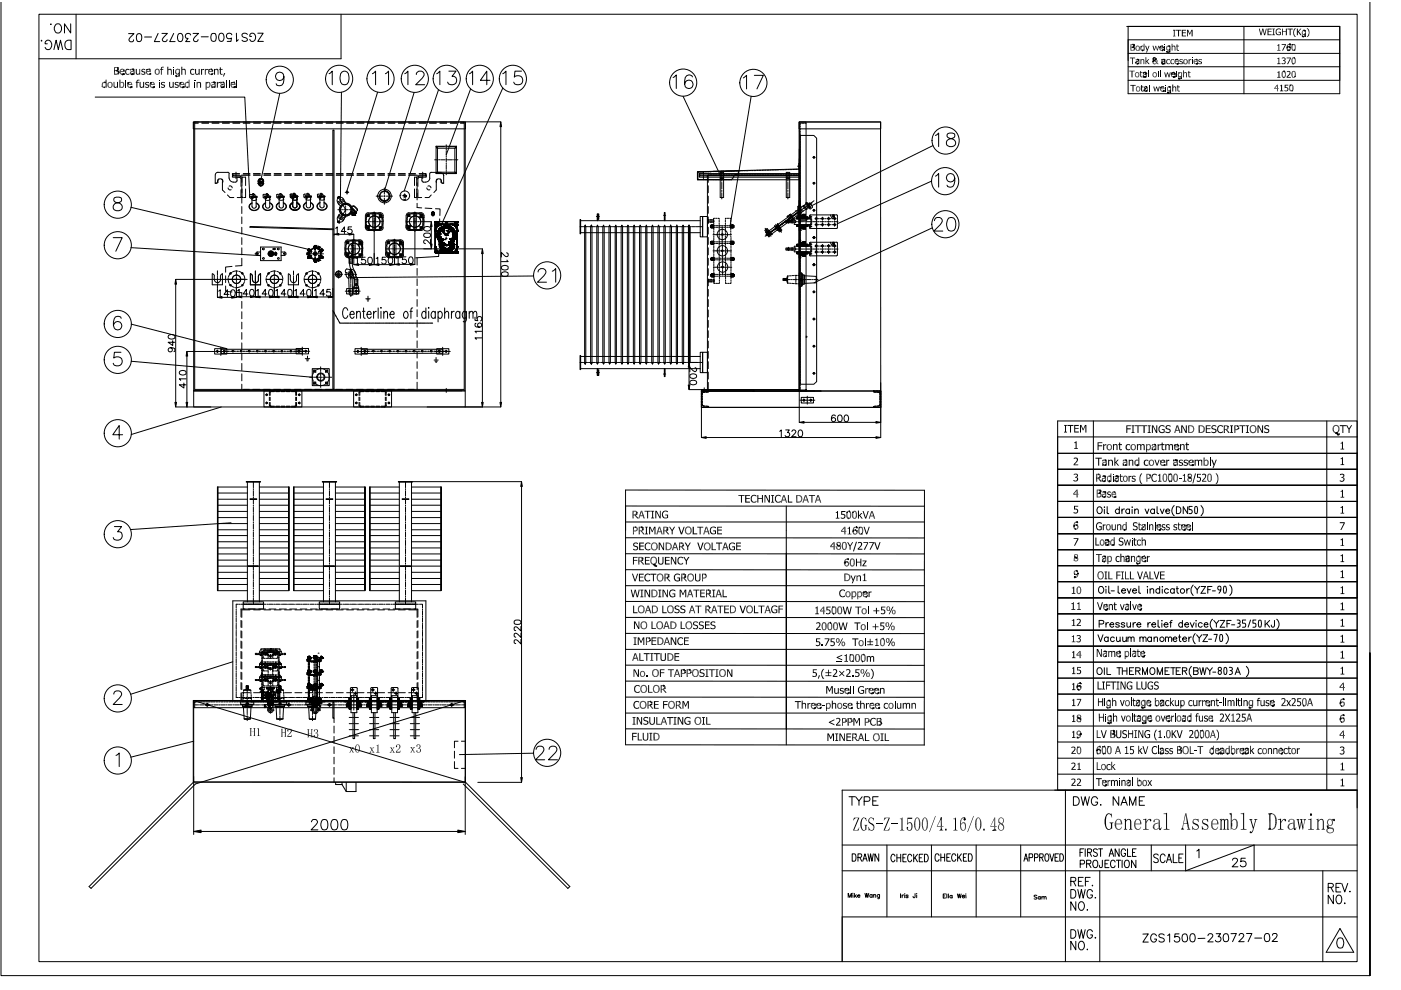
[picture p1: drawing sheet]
<svg xmlns="http://www.w3.org/2000/svg" width="297mm" height="210mm" viewBox="0 0 297 210" stroke-linecap="round" stroke-linejoin="round" font-family="sans-serif">
<g fill="#000">
<path d="M21.6 17.8v.2zM21.6 17.7v.3zM21.6 17.7h.2l-.2 .3zM21.8 17.7l-.2 .3zM21.6 18l.2 .1zM21.6 18.3l.1 .1zM21.6 18.3h.2l-.1 .1zM21.8 18.3l-.1 .1zM21.6 18l.2-.1v.1zM21.6 18.3l.2-.2v.2zM21.6 18.2l.2-.1zM21.6 18.1h.2l-.2 .1z"/>
<path d="M21.8 18.3l-.1 .2zM21.7 18.4l.1-.1zM21.6 17.7h.3zM21.7 17.6l.2 .1zM21.9 18.4l-.1 .2zM21.7 18.5l.2-.1zM21.9 18.4l.1 .2zM21.7 17.5l.2 .1zM21.8 17.5l.1 .1zM21.8 17.5v-.1l.1 .2zM21.8 17.4l.1 .2zM21.9 17.4l.2 .1-.2 .1z"/>
<path d="M21.9 17.4l.2 .1zM22 17.4l.1 .1zM22.1 18.4v.2zM22.1 17.4v.1zM22 18.4l.1 .2zM22.1 18.4l.1 .2zM22.2 18.4v.2zM22.2 18.4l.1 .2zM22.2 17.4l-.1 .1zM22.2 18.4l.2 .1zM22.2 18.4l.1 .1zM22.2 17.4l.1 .1z"/>
<path d="M22.3 17.4v.1zM22.4 17.4v.2zM22.4 18.3v.2zM22.4 16.9h.2l-.2 .5zM22.6 16.9l-.2 .7zM22.3 18.4l.1 .1zM22.4 18.3l.2 .3zM22.6 16.9v1.7l-.2-.3zM22.6 16.9l-.2 1.4v-.7zM22.4 18.5l.2 .1h-.2zM22.9 17.6l-.1 .4zM22.9 17.5l.1 .2-.2 .3z"/>
<path d="M23 17.7l-.2 .3zM22.8 18l.2 .1zM23 17.5l.2-.1-.3 .1zM22.9 17.5l.4-.1zM22.9 17.5l.4-.1-.1 .1zM22.9 17.5h.3zM22.9 17.5l.1 .2zM22.8 18.1l.1 .4zM22.8 18l.1 .5zM22.8 18l.2 .1-.1 .4zM23 18.1l-.1 .4zM22.9 18.5l.2-.1z"/>
<path d="M22.8 18l.2-.1v.1zM23 18.3l-.1 .2zM22.9 17.5l.2 .1zM23.2 18.5l.1 .1zM23.3 17.4l.4 .1zM23.3 17.4l.4 .1-.2 .1zM23.3 17.4l.2 .2zM23.3 17.4l-.1 .1zM23 18.6h.3zM22.9 18.5l.4 .1zM22.9 18.5l.2-.1 .2 .2zM23.1 18.4l.2 .2z"/>
<path d="M23.3 18.5v.1zM23.3 17.4l.1 .1zM23.5 18.4l.2 .1zM23.7 17.5l-.1 .2zM23.7 18h.2zM23.7 17.5l.2 .3zM23.7 17.5l.2 .5zM23.7 17.5l.2 .5-.2-.1zM23.7 17.5v.4zM23.5 17.6l.2-.1zM23.5 18.6l.2-.1zM23.3 18.6l.4-.1z"/>
<path d="M23.4 18.5h.3l-.4 .1zM23.4 18.5h.3zM23.6 18.3l.1 .2zM23.7 17.9l.2 .1h-.2zM23.9 18l-.1 .4zM23.9 18l-.2 .5zM23.9 18l-.2 .5-.1-.2zM23.7 18.1l.2-.1-.3 .3zM24.4 15v.6l-.2 .2zM24.2 14.2l.2 .2v.5zM24.2 14.2h.4l-.2 .2zM24.2 14.2l.2 .8-.2 .8z"/>
<path d="M24.2 14.2l.2 .8zM24.4 14.4l.2-.2v.2zM24.6 15.6v.2zM24.2 15.8l.2-.2 .2 .2zM24.4 15.6h.2v.2zM24.6 14.2v.2zM24.6 14.9v.1zM24.4 14.9l.2 .1h-.2zM24.4 14.9h.2v.1zM24.6 15l.3-.1zM24.7 14.2h.1v.2zM24.7 14.2l.1 .2z"/>
<path d="M24.6 15.6l.1 .2zM24.7 14.2v.2zM24.8 15.6h.4zM24.8 15.6l.3 .1zM24.8 15.6l.1 .2zM24.8 14.2v.2zM24.8 15.6v.2zM24.7 15.6l.1 .2h-.1zM24.7 15.6l.1 .2zM24.9 14.2l-.1 .2zM24.7 15l.2-.1zM24.8 15l.1-.1z"/>
<path d="M24.9 14.9l-.1 .1zM24.9 14.9v.2zM24.9 14.9l.2 .1zM24.9 14.9l.3 .2zM24.9 14.9l.3 .2-.2 .1zM24.9 14.9l.1 .3zM24.9 14.5l.2-.1zM25 14.3l-.1 .2zM25.1 14.3l-.2 .2zM24.9 14.7l.2 .1zM24.9 14.8v.1zM24.8 14.9h.1z"/>
<path d="M24.7 14.9h.2zM24.7 14.9h.2l-.3 .1zM25 14.3l-.1 .1zM25 14.6h.2zM25 14.7l.2-.1-.1 .1zM25 15.3h.3zM24.1 17.4h.2v.7a.3 .3 0 0 0 .1 .3 .3 .3 0 0 0 .4-.1v-.9h.2v1.2h-.2v-.1a.4 .4 0 0 1-.5 .1 .4 .4 0 0 1-.2-.4zM25.1 14.8l-.1 .1zM24.9 14.9l.2-.1zM24.9 14.8h.2l-.2 .1zM24.9 14.8h.2zM25.1 14.4l.1 .1z"/>
<path d="M25.1 14.4l.1 .2zM25 14.6l.1-.2 .1 .2zM24.9 14.7h.2zM25 14.7h.1zM25.2 15.1l.1 .2zM25.2 15.1l.1 .2h-.3zM25 15.2l.2-.1zM24.9 15.6h.3zM25 15.5l.3-.2-.1 .3zM25 15.4l.3-.1zM25 15.5l.3-.2zM25.3 15.3l-.1 .2z"/>
<path d="M25.3 15.3l-.1 .3zM25.3 16.9l.2 .8-.2 .9zM25.5 17.7v.7l-.2 .2zM25.3 16.9h.2v.6zM25.4 15.2l.2 .1zM25.4 15.1h1v.2zM25.4 15.1l1 .2h-.8zM25.4 15.1l.2-.1zM25.4 14.8l.2 .2-.2 .1zM25.4 14.8l.2 .2zM25.5 14.7l.2 .2-.3-.1zM25.4 14.8l.3 .1z"/>
<path d="M25.4 15.4l.1 .3zM25.4 15.2l.1 .5zM25.4 15.2l.2 .1-.1 .4zM25.6 15.3l-.1 .4zM25.5 14.7l.2 .1zM25.5 14.7l.3 .1zM25.5 14.7h.3zM25.6 14.7l.2-.1-.3 .1zM25.5 14.7l.4-.1zM25.5 14.7l.4-.1v.1zM25.5 14.7h.4zM25.3 18.6h.2z"/>
<path d="M25.5 17.5l.1 .1zM25.5 17.5l.1 .2zM25.5 18.4v.2zM25.3 18.6l.2-.2v.2zM25.3 16.9l.2 .8zM25.4 15.1l.2 .2zM25.6 17.5l.1 .1zM25.6 17.5l.1-.1zM25.6 17.5l.1-.1v.2zM25.6 18.4v.2zM25.6 18.4l-.1 .2zM25.7 15.6l-.1 .2z"/>
<path d="M25.6 15.5v.3zM25.5 14.7l.2 .2zM25.7 18.4v.2zM25.7 18.4l-.1 .2zM25.7 18.4l.1 .2zM25.7 17.4v.2zM25.7 17.4l.1 .1zM25.8 17.4v.1zM25.8 17.4l.1 .1zM25.8 18.4v.2zM25.9 14.6v.1zM25.9 14.6l.1 .1z"/>
<path d="M25.9 15.7l.1 .1zM25.6 15.8h.4zM25.6 15.8l.1-.2 .3 .2zM25.7 15.6l.3 .2zM26 14.6h.1zM26 14.6h.1l-.1 .1zM26 14.6v.1zM26 18.4h.2zM25.9 17.4l.1 .2zM26 17.4h.2l-.2 .2zM26.2 17.4l-.2 .2zM26 15.7l.1 .1z"/>
<path d="M26.1 14.6l-.1 .2zM26 17.6l.1 .1zM26 17.6l.2-.1-.1 .2zM26.2 17.5l.1 .1-.2 .1zM26.1 15.6l.1 .2zM26.1 15.7v.1zM26.1 14.6l.1 .1zM26.1 14.6l.2 .1zM26.1 14.6l.2 .1-.2 .1zM26.1 14.6v.2zM26.1 18h.2zM26.1 15.7l.1 .1z"/>
<path d="M26.1 14.8l.2-.1zM26.3 14.7l-.1 .2zM26.2 15.6l.1 .2zM26.2 15l.2-.1zM26.2 15.1l.2-.1zM26 18.6l.2-.2zM25.8 18.6l.4-.2zM25.9 18.4h.3l-.4 .2zM25.9 18.4h.3zM26.1 18.3l.1 .1zM26.3 14.7l.1 .1-.2 .1zM26.3 17.6v.2l-.2 .1z"/>
<path d="M26.1 17.7l.2-.1-.2 .3zM26.3 15.6l.1 .2zM26.1 18l.2-.2zM26.1 17.9l.2-.1-.2 .2zM26.3 18l-.1 .3zM26.3 18l-.1 .4zM26.3 18l-.1 .4-.1-.1zM26.1 18.1l.2-.1-.2 .3zM26.2 15.6l.2 .2zM26.2 15h.2zM26.2 15l.2-.2zM26.2 14.9l.2-.1z"/>
<path d="M25.6 15.1h.8zM25.4 15.1h1zM26.5 16.9h.3v1.7h-.3zM27 18h.2v.1zM27 17.8l1 .1v.1zM27 17.8l1 .2h-.8zM27 17.8h.2zM27.1 17.6l.1 .2h-.2zM27.1 17.6l.1 .1zM27.1 17.6h.2zM26.7 14.7l.6-.1 .1 .3a.42 .42 0 0 0-.5 0 .42 .42 0 0 0 0 .6 .42 .42 0 0 0 .5 .1v.2a.65 .65 0 0 1-.8-.2 .65 .65 0 0 1 .1-.9zM27 18.1l.1 .4z"/>
<path d="M27 18l.1 .5zM27 18l.2 .1-.1 .4zM27.2 18.1l-.1 .4zM27.1 17.5l.2 .1zM27.1 17.5h.2zM27.1 17.5h.3zM27.2 17.5l.2-.1zM27.1 17.5l.4-.1zM27.1 17.5h.4zM27 17.8l.2 .2h-.2zM27.3 18.3l-.1 .3zM27.2 18.3v.3z"/>
<path d="M27.5 18.4l.1 .2zM27.5 17.4v.1zM27.6 15.3v.2zM27.6 15.3h.2l-.2 .2zM27.6 15.5l.2-.2zM27.6 15.5h.2zM27.2 18.6h.4zM27.3 18.4l.3 .2h-.4zM27.3 18.4l.3 .2zM27.5 17.4l.1 .1zM27.6 17.4h.1zM27.6 17.4h.1l-.1 .1z"/>
<path d="M27.6 17.4v.1zM27.6 18.4v.2zM27.7 14.6l.1 .2zM27.7 14.6v.2zM27.8 15.6l-.2 .2zM27.8 15.6l-.1 .2zM27.6 18.4l.1 .2zM27.7 17.4l-.1 .1zM27.6 14.7l.1 .1zM27.8 15.1l.1 .2zM27.7 15.2l.1 .1zM27.7 18.4l.1 .2z"/>
<path d="M27.7 18.4v.2zM27.7 17.4l.2 .1zM27.7 17.4l.2 .1-.2 .1zM27.7 17.4v.2zM27.8 14.6l.1 .2zM27.6 15.5l.2-.1zM27.6 15.6l.2-.1zM27.6 15.7l.2-.1zM27.6 15.6h.2zM27.8 18.4v.2zM27.7 17.6l.2-.1zM27.9 17.5l-.1 .1z"/>
<path d="M27.6 15.3h.2zM27.6 15.2l.2 .1zM27.8 15.6v.2zM27.7 15.8l.1-.2zM27.8 17.7h.2zM27.8 17.8l.2-.1zM27.8 17.8l.2 .1zM27.9 14.6h.1v.2zM27.9 14.6l.1 .2zM27.9 15.6v.2zM27.9 15.6l-.1 .2zM27.8 15.1h.1v.2z"/>
<path d="M27.9 18.3l.1 .2zM27.8 18.4l.1 .2zM27.8 17.7l.1-.2zM27.8 17.6l.1-.1zM27.9 15.1v.2zM27.9 15.1l.1 .2zM27.9 15.1l.2 .1zM27.8 17.7l.1-.1zM28 14.6v.2zM28 15.7l.1 .1zM27.9 18.4v.2zM27.9 18.4l.1 .1z"/>
<path d="M27.8 17.8l.2-.1v.1zM28 14.6l.1 .2zM27.9 15.8h.1zM27.9 15.7l.1 .1h-.1zM27.9 15.7l.1 .1zM28 15.7l.2 .1zM27.8 17.8h.2zM27.2 17.8l.8 .1zM27 17.8l1 .1zM28.1 14.6l.1 .2zM28.1 15h.1v.2zM28.1 15l.1 .2z"/>
<path d="M28 15l.1 .2zM28.1 15v.2zM28.1 15.6l.1 .2zM28.2 15.6l.1 .1zM28.2 14.6v.2zM28.2 14.6l.2 .1zM28.2 14.6l.2 .1-.1 .2zM28.2 14.6l.1 .3zM28.2 15v.2zM28.3 15.6v.1zM28.2 15l.1 .2zM28.3 15h.2l-.2 .2z"/>
<path d="M28.3 15.6l.2 .2zM28.4 14.7l-.1 .2zM28.4 14.7v.1zM28.4 14.7l.1 .1zM28.5 14.8v.2zM28.5 14.8v.2h-.2zM28.3 14.9l.2-.1zM28.4 14.7l.1 .1-.2 .1zM28.3 15h.2zM28.5 15v.8l-.2-.2zM28.3 15.2l.2-.2-.2 .6zM28.3 15.7l.2 .1h-.2z"/>
<path d="M29.1 16.9h.4v.2h-.3l-.1 .3h.4v.1h-.4v1.1h-.2v-1.1l-.1-.1zM28.8 14.6h.2v.7a.3 .3 0 0 0 .2 .4 .3 .3 0 0 0 .3-.2v-.9h.2v1.2h-.2v-.1a.41 .41 0 0 1-.4 .2 .41 .41 0 0 1-.3-.5zM30 14.7l.5-.1 .3 .1v.2l-.4-.2a.24 .24 0 0 0-.2 .4 .24 .24 0 0 0 .4 .1 .4 .4 0 0 1 .1 .6 .4 .4 0 0 1-.6 0l-.1-.3a.31 .31 0 0 0 .3 .2 .31 .31 0 0 0 .3-.3l-.6-.2zM29.6 17.4h.2l.1 1 .5-.1v-.9h.2v1.2h-.2v-.1a.43 .43 0 0 1-.5 .1 .43 .43 0 0 1-.3-.4zM30.9 15.2l.3 .1zM30.9 15.1h1.1v.2zM30.9 15.1l1.1 .2h-.8zM30.9 15.1l.3-.1zM31 14.8l.2 .2-.3 .1zM31 14.8l.2 .2zM31 14.8l.2 .1zM31.1 14.7l.1 .2z"/>
<path d="M31.1 14.7l.2 .1zM31.1 14.7h.3zM31.2 14.7l.2-.1-.3 .1zM31.1 14.7l.4-.1zM31.1 14.7l.4-.1v.1zM31.1 14.7h.4zM30.9 15.4l.2 .3zM30.9 15.2l.2 .5zM30.9 15.2l.3 .1-.1 .4zM31.2 15.3l-.1 .4zM31.2 15.6v.2zM31.2 15.5v.3z"/>
<path d="M30.9 15.1l.3 .2zM30.8 17.5l.8-.1v.3l-.2-.1a.24 .24 0 0 0-.3-.1 .24 .24 0 0 0-.1 .4 .24 .24 0 0 0 .4 0 .4 .4 0 0 1 .1 .6 .4 .4 0 0 1-.6 .1l-.1-.3a.34 .34 0 0 0 .3 .2 .34 .34 0 0 0 .3-.3 .58 .58 0 0 1-.6-.7zM31.1 14.7l.1 .1zM31.5 15.7l.1 .1zM31.5 14.6v.1zM31.2 15.8h.3zM31.2 15.8l.1-.2 .2 .2zM31.3 15.6l.2 .2zM31.5 14.6h.2zM31.5 14.6h.2l-.1 .1zM31.5 14.6l.1 .1zM31.6 15.7l.1 .1z"/>
<path d="M31.7 14.6l-.1 .2zM31.7 15.6l.1 .2zM31.7 14.6l.1 .1zM31.7 14.6l.1 .1-.1 .1zM31.7 14.6v.2zM31.7 15.7v.1zM31.7 14.8l.1-.1zM31.8 14.7l-.1 .2zM31.7 18h.3v.1zM31.7 17.8l1.1 .1v.1zM31.7 17.8l1.1 .2h-.8zM31.7 17.8h.3z"/>
<path d="M31.8 17.6l.2 .2h-.3zM31.7 15.6v.2zM31.7 15l.3-.1zM31.8 15l.2-.1zM31.8 15.1l.2-.1zM31.8 17.6l.2 .1zM31.8 17.6h.2zM31.9 15.6l.1 .2zM31.8 15.6l.1 .2zM31.7 15.6l.2 .2zM31.9 14.7l-.2 .2zM31.7 14.9l.2-.1z"/>
<path d="M31.7 18.1l.2 .4zM31.7 18l.2 .5zM31.7 18l.3 .1-.1 .4zM32 18.1l-.1 .4zM31.9 17.5l.2 .1zM31.9 17.5h.2zM31.9 17.5h.3zM32 17.5l.2-.1zM31.9 17.5l.4-.1zM31.9 17.5h.4zM31.8 15h.2zM31.2 15.1h.8z"/>
<path d="M30.9 15.1h1.1zM31.7 17.8l.3 .2h-.3zM32 18.3v.3zM32.3 18.4l.1 .2zM32.3 17.4v.1zM32 18.6h.3zM32.1 18.4l.2 .2h-.3zM32.1 18.4l.2 .2zM32.3 17.4h.2zM32.3 17.4h.2l-.1 .1zM32.3 17.4l.1 .1zM32.4 18.4l.1 .2z"/>
<path d="M32.5 17.4l-.1 .1zM32.5 18.4l.1 .2zM32.5 18.4v.2zM32.5 17.4l.1 .1zM32.5 17.4l.1 .1-.1 .1zM32.5 17.4v.2zM32.6 18.4v.2zM32.5 17.6l.1-.1zM32.6 17.5v.1zM32.6 17.7h.2zM32.6 17.8l.2-.1zM32.6 17.8l.2 .1z"/>
<path d="M32.7 18.3l.1 .2zM32.6 18.4l.1 .2zM32.6 17.7l.1-.2zM32.6 17.6l.1-.1zM32.6 17.7l.1-.1zM32.6 18.4l.2 .1zM32.6 17.8l.2-.1v.1zM32.9 14.8l-.1 .4zM32.9 14.7l-.1 .5zM32.9 14.7l.2 .2-.3 .3zM33.1 14.9l-.3 .3zM32.8 15.2h.2v.1z"/>
<path d="M32.6 17.8h.2zM32 17.8l.8 .1zM31.7 17.8l1.1 .1zM33 14.7l.2-.1-.3 .1zM32.9 14.7l.4-.1zM32.9 14.7l.4-.1v.1zM32.9 14.7h.4zM32.9 14.7l.2 .2zM32.8 15.4l.1 .3zM32.8 15.2l.1 .5zM32.8 15.2l.2 .1-.1 .4zM33 15.3l-.1 .4z"/>
<path d="M32.9 15.7l.2-.1zM32.8 15.2l.2-.1zM33.1 15.5l-.2 .2zM32.9 14.7l.2 .1zM33.3 15.7v.1zM33.3 14.6l.4 .1zM33.3 14.6l.4 .1-.2 .1zM33.3 14.6l.2 .2zM33.3 14.6v.1zM33 15.8h.3zM32.9 15.7l.4 .1zM32.9 15.7l.2-.1 .2 .2z"/>
<path d="M33.1 15.6l.2 .2zM33.3 14.6l.1 .1zM33.6 15.6l.1 .1zM33.6 14.9l.1-.2zM33.7 15.2h.2l-.2 .1zM33.7 14.7l.2 .4zM33.7 14.7l.2 .5zM33.7 14.7l.2 .5-.2-.1zM33.7 14.7v.4zM33.5 14.8l.2-.1zM33.4 15.8l.3-.1zM33.3 15.8l.4-.1z"/>
<path d="M33.4 15.7h.3l-.4 .1zM33.4 15.7h.3zM33.7 15.1l.2 .1zM33.9 15.2l-.1 .4zM33.9 15.2l-.2 .5zM33.9 15.2l-.2 .5-.1-.2zM33.7 15.3l.2-.1-.3 .3zM33.7 17.4h.2v1.2h-.2zM33.7 17h.2v.2h-.2zM34.2 17.5l.6-.1 .2 .1v.2a.31 .31 0 0 0-.4-.2 .31 .31 0 0 0-.2 .3 .44 .44 0 0 1 .5 .2 .44 .44 0 0 1-.1 .6h-.6v-.3a.32 .32 0 0 0 .3 .2 .32 .32 0 0 0 .3-.3 .54 .54 0 0 1-.6-.7zM34.2 14.2h.5v.1h-.3l-.1 .2v.1h.3v.2h-.3v1h-.2v-1h-.1zM35.5 14.2h.2v.5l.2-.1a.37 .37 0 0 1 .4 0 .37 .37 0 0 1 .1 .4v.8h-.2l-.1-1-.4 .1v.9h-.2z"/>
<path d="M35.9 17.4h.2l.1 1 .4-.1v-.9h.2v1.2h-.2v-.1a.43 .43 0 0 1-.5 .1 .43 .43 0 0 1-.2-.4zM36.7 14.6h.2v1.2h-.2zM36.7 14.2h.2v.2h-.2zM37.2 15l-.1 .2zM37.2 15h.2l-.3 .2zM37.4 15l-.3 .2zM37.1 15.2l.2 .1zM37.1 15.2l.1 .4zM37.1 15.2l.2 .1-.1 .3zM37.3 15.3l-.1 .3zM37.3 16v.2zM37.4 16.1v.2z"/>
<path d="M37.3 16.1v.1zM37.1 15.2l.2-.1v.1zM37.3 16.1l.1 .2zM37.4 15.5l.1 .1zM37.4 15.5l.1 .1h-.2zM37.2 15.6l.2-.1zM37.4 16.1l.1 .2zM37.2 15l.2-.1zM37.2 14.9h.2zM37.3 14.8l.1 .1zM37.1 17.5l.7-.1v.3l-.1-.1a.24 .24 0 0 0-.4-.1 .24 .24 0 0 0 0 .4 .24 .24 0 0 0 .3 0 .4 .4 0 0 1 .2 .6 .4 .4 0 0 1-.6 .1l-.2-.3a.34 .34 0 0 0 .4 .2 .34 .34 0 0 0 .3-.3 .58 .58 0 0 1-.6-.7zM37.3 14.7l.2 .1z"/>
<path d="M37.4 14.7l.1 .1zM37.5 15.6l.1 .2zM37.5 15.6l.1 .2h-.1zM37.5 15.6v.2l-.2-.1zM37.3 15.6h.2l-.2 .1zM37.5 16.1v.2zM37.6 16.1l-.1 .2zM37.5 14.6l.1 .2h-.1zM37.5 14.6l.1 .2zM37.6 14.6v.2zM37.6 16.1v.2zM37.6 14.6l.1 .2z"/>
<path d="M37.7 15.6l.1 .2zM37.7 14.6v.2zM37.8 14.6v.2zM37.8 14.6l-.1 .2zM37.6 15.6l.2 .2zM37.9 14.7v.1zM37.8 15.6l.1 .1zM37.8 15.8l.1-.1zM37.8 15.6l.1 .1-.1 .1zM37.9 14.7l.2-.1zM37.9 14.7l.2-.1-.2 .2zM37.9 15.5l.1 .6z"/>
<path d="M37.9 15.7l.1 .4zM37.9 15.8l.1 .3zM37.9 15.9l.1 .2zM37.9 16l.1 .1zM37.8 16l.2 .1zM37.8 16.1h.2zM37.8 16.3l.2-.2zM37.6 16.3l.4-.2zM37.7 16.1h.3l-.4 .2zM37.7 16.1h.3zM38 18h.2v.1zM38 17.8l1.1 .1v.1z"/>
<path d="M38 17.8l1.1 .2h-.9zM38 17.8h.2zM38.1 17.6l.1 .2h-.2zM38.1 17.6l.2 .1zM38.1 17.6h.2zM38.1 15.7v.4zM38.1 15.7l-.1 .4zM37.9 15.5l.2 .2-.1 .4zM38.1 14.6v1.1l-.2-.2zM38.1 14.6l-.2 .9v-.7zM38 18.1l.2 .4zM38 18l.2 .5z"/>
<path d="M38 18l.2 .1v.4zM38.2 18.1v.4zM38.2 17.5l.2 .1zM38.2 17.5h.2zM38.2 17.5l.2-.1zM38.2 17.5l.4-.1zM38.2 17.5h.3zM38 17.8l.2 .2h-.2zM38.3 18.3v.3zM38.5 18.4l.2 .2zM38.6 17.4l-.1 .1zM38.3 18.6h.3z"/>
<path d="M38.4 18.4l.2 .2h-.3zM38.4 18.4l.2 .2zM38.6 17.4v.1zM38.6 17.4h.2zM38.6 17.4h.2l-.1 .1zM38.6 17.4l.1 .1zM38.6 18.4l.1 .2zM38.7 18.4v.2zM38.8 17.4l-.1 .1zM38.8 18.4l.1 .2zM38.7 18.4l.1 .2zM38.8 17.4l.1 .1z"/>
<path d="M38.8 17.4l.1 .1-.1 .1zM38.8 17.4v.2zM38.8 17.6l.1-.1zM38.9 17.5l-.1 .1zM38.8 17.7h.2zM38.9 17.8l.1-.1zM38.9 17.8l.2 .1zM38.9 18.3l.1 .2zM38.8 17.7l.1-.2zM38.9 18.4l.1 .2zM38.8 17.7l.2-.1zM38.9 18.4l.1 .1z"/>
<path d="M38.9 17.8l.1-.1 .1 .1zM38.9 17.8h.2zM38.2 17.8l.9 .1zM38 17.8l1.1 .1zM39.2 17.8v.2zM39.2 17.7v.3zM39.2 17.7h.2l-.2 .3zM39.4 17.7l-.2 .3zM39.2 18l.2 .1zM39.2 18.3l.1 .1zM39.2 18.3h.2l-.1 .1zM39.4 18.3l-.1 .1z"/>
<path d="M38.4 14.2h.3v.5l.1-.1a.37 .37 0 0 1 .4 0 .37 .37 0 0 1 .2 .4v.8h-.2l-.1-1-.4 .1v.9h-.3zM39.2 18l.2-.1v.1zM39.2 18.3l.2-.2v.2zM39.2 18.2l.2-.1zM39.2 18.1h.2l-.2 .1zM39.5 18.3l-.2 .2zM39.3 18.4l.2-.1zM39.2 17.7h.3zM39.3 17.6l.2 .1zM39.5 18.4v.2zM39.3 18.5l.2-.1zM39.5 18.4l.1 .2z"/>
<path d="M39.3 17.5l.2 .1zM39.4 17.5l.1 .1zM39.4 17.5l.1-.1v.2zM39.5 17.4v.2zM39.5 17.4l.1 .1zM39.6 17.4v.1zM39.7 18.4l.1 .2zM39.7 18.4v.2zM39.7 17.4l-.1 .1zM39.6 18.4l.1 .2zM39.7 17.4l.1 .1zM39.8 17.4v.1z"/>
<path d="M39.8 18.4v.2zM39.8 18.4l.1 .2zM39.9 17.4l-.1 .1zM39.8 18.4l.2 .1zM39.8 18.4l.1 .1zM40 17.4l-.2 .1zM40 17.4v.2zM40 18.3v.2zM40 16.9h.2l-.2 .5zM40.2 16.9l-.2 .7zM39.9 18.4l.1 .1zM40 18.3l.2 .3z"/>
<path d="M40.2 16.9v1.7l-.2-.3zM40.2 16.9l-.2 1.4zM40 18.5l.2 .1zM40.4 14.8l.5-.2 .3 .1v.2a.42 .42 0 0 0-.6 0 .42 .42 0 0 0 0 .6 .42 .42 0 0 0 .6 .1l-.1 .2a.61 .61 0 0 1-.7-.1 .61 .61 0 0 1-.1-.8zM41.2 17.4h.2v1.2h-.2zM41.1 17h.3v.2h-.3zM41.4 14.6h.2v.7a.3 .3 0 0 0 .1 .4 .3 .3 0 0 0 .4-.2v-.9h.2v1.2h-.2v-.1a.41 .41 0 0 1-.5 .2 .41 .41 0 0 1-.2-.5zM41.7 17.4h.2v.1l.2-.1a.37 .37 0 0 1 .4 0 .37 .37 0 0 1 .1 .4v.8h-.2v-.7a.3 .3 0 0 0-.1-.4 .3 .3 0 0 0-.4 .2v.9h-.2zM42.6 14.6h.2v.2l.5-.2v.2l-.5 .1v.9h-.2zM43.6 17.4l.2 .3v.7zM43.6 17.4l.2 .3zM43.6 17.4h.2v.1z"/>
<path d="M43.8 18.5v.5h-.2zM43.6 17.4l.2 1.1-.2 .5zM43.8 18.4v.1zM43.6 17.4l.2 1.1zM43.8 17.5l.1 .2zM43.9 17.5l.1-.1zM43.9 17.5l.1-.1v.2zM43.9 18.4v.2zM43.8 17.5l.2 .1zM44 18.4l-.1 .2zM44 18.4v.2zM44 18.4l.1 .2z"/>
<path d="M43.4 14.6h.2v.2l.5-.2v.2l-.5 .2v.8h-.2zM44 17.4v.2zM44 17.4l.1 .1zM44.1 15.2l.2 .1zM44.1 15.1h1.1v.2zM44.1 15.1l1.1 .2h-.9zM44.1 15.1l.2-.1zM44.2 14.8l.2 .2-.3 .1zM44.1 15.1l.3-.1zM44.1 17.4v.1zM44.1 17.4l.1 .1zM44.1 18.4v.2z"/>
<path d="M44.2 14.8l.2 .2zM44.3 14.7l.1 .2-.2-.1zM44.2 14.8l.2 .1zM44.1 15.4l.2 .3zM44.1 15.2l.2 .5zM44.1 15.2l.2 .1v.4zM44.3 15.3v.4zM44.3 14.7l.2 .1zM44.3 14.7h.3zM44.4 14.7l.2-.1-.3 .1zM44.3 14.7l.4-.1zM44.3 14.7l.4-.1-.1 .1z"/>
<path d="M44.3 18.3l.2 .1zM44.1 15.1l.2 .2zM44.2 17.4l.1 .2zM44.3 17.4h.1l-.1 .2zM44.4 17.4l-.1 .2zM44.4 15.6v.2zM44.4 15.5v.3zM44.3 17.6l.2-.1zM44.4 18h.2l-.2 .1zM44.3 14.7l.1 .1zM44.5 17.5l-.1 .2zM44.5 17.5l.1 .3z"/>
<path d="M44.5 17.5l.1 .5zM44.5 17.5l.1 .5-.2-.1zM44.5 17.5l-.1 .4zM44.2 18.6l.3-.2zM44.1 18.6l.4-.2zM44.2 18.4h.3l-.4 .2zM44.2 18.4h.3zM44.4 17.9l.2 .1zM44.6 18l-.1 .3zM44.6 18l-.1 .4zM44.6 18l-.1 .4-.1-.1zM44.4 18.1l.2-.1-.2 .3z"/>
<path d="M44.7 15.7l.1 .1zM44.7 14.6v.1zM44.7 14.6l-.1 .1zM44.4 15.8h.3zM44.4 15.8l.1-.2 .2 .2zM44.5 15.6l.2 .2zM44.7 14.6h.2zM44.7 14.6h.2l-.1 .1zM44.7 14.6l.1 .1zM44.8 18.1l-.1 .2zM44.8 18l-.1 .3zM44.8 18l.2 .1-.3 .2z"/>
<path d="M44.7 18.3l.3-.2zM44.7 18.3l.3-.1zM44.8 15.7l.1 .1zM44.9 14.6l.1 .1zM44.9 14.6l.1 .1-.1 .1zM44.9 14.6v.2zM44.9 14.6l-.1 .2zM44.9 17.4l.1 .2zM45 18.3l-.1 .3zM44.9 15.6l.1 .2zM44.9 14.8l.1-.1zM45 14.7l-.1 .2z"/>
<path d="M44.8 17.4v.2zM44.8 17.4l.1 .2zM44.9 17.9l.1 .1zM44.9 17.9l.1 .2zM45 15.6v.2zM44.9 15.7l.1 .1zM45 15h.2zM45 15.1l.2-.1zM45 17.4v.1zM45 17.4v.2zM44.8 18.4l.2-.1zM44.7 18.3h.3z"/>
<path d="M45 17.4l.1 .1zM44.8 18l.2 .1zM44.8 18l.1-.1 .1 .2zM44.8 18.5l.2-.2zM45 18.4v.2zM45 17.4l.2 .1zM45 18.4l.1 .2zM45.1 15.6l.1 .2zM45 15.6l.1 .2zM45.1 14.7l-.1 .2zM44.9 14.9l.2-.2zM45 17.9v.1z"/>
<path d="M45 17.9l.1 .1zM45 17.9l.1-.1v.2zM45 15l.1-.2zM45 14.9l.1-.1zM45.1 17.8v.2zM45.1 17.8l.1 .2zM45.1 17.8l.2 .2zM45 15.6l.2 .2zM44.3 15.1h.9zM44.1 15.1h1.1zM45.2 17.4v.1zM45.2 18.4l.1 .2z"/>
<path d="M45.2 17.4l.1 .1zM45.1 18.4v.2zM45.1 18.4l.1 .2zM45.3 17.4h.1l-.1 .1zM45.3 17.4v.1zM45.2 17.8l.1 .2zM45.3 17.8h.1v.2zM45.3 17.8l.1 .2zM45.3 17.8v.2zM45.3 18.4v.2zM45.3 18.4l.1 .1zM45.3 18.4l.1 .2z"/>
<path d="M45.3 18.4l.2 .1zM45.4 17.4v.2zM45.4 18.4l.1 .1zM45.4 17.4h.2zM45.4 17.4h.2l-.1 .2zM45.4 17.4l.1 .2zM45.4 17.8l.1 .2zM45.5 18.3v.2zM45.6 17.4l-.1 .3zM45.5 17.8h.2l-.2 .2zM45.6 17.5l.1 .1zM45.7 17.6v.1z"/>
<path d="M45.5 17.7l.2-.1v.1zM45.5 17.7l.2-.1zM45.6 17.5l.1 .1-.2 .1zM45.5 17.8l.2-.1zM45.5 17.7h.2zM45.5 17.8h.2zM45.7 17.8v.8l-.2-.3zM45.5 18l.2-.2-.2 .5zM45.5 18.3l.2 .3zM45.5 18.5l.2 .1h-.2zM45.4 14.6h.2v.1l.2-.1a.37 .37 0 0 1 .4 0 .37 .37 0 0 1 .1 .4v.8h-.2l-.1-1-.4 .1v.9h-.2zM46 17.4h.2v.2l.5-.2v.2l-.5 .2v.8h-.2z"/>
<path d="M46.7 18.1v.2zM46.8 18l.1 .1-.2 .2zM46.7 18.3l.2-.2zM46.7 18.3l.2-.1zM46.8 17.4l.1 .2zM46.9 18.3l-.1 .3zM46.8 17.4v.2zM46.9 17.9l.1 .1zM46.9 17.9v.2zM46.9 17.4l.1 .1zM46.9 17.4v.2zM46.7 18.4l.2-.1z"/>
<path d="M46.7 18.3h.2zM46.8 18l.1 .1zM46.8 18l.1-.1v.2zM46.8 18.5l.1-.2zM46.6 14.3h.2v.3h.4v.2h-.4v.8h.4a.26 .26 0 0 1-.2 .3 .26 .26 0 0 1-.3-.2l-.1-.9h-.1zM47 18.4l-.1 .2zM47 18.4l-.2 .2zM47 18.4l.1 .2zM47 18.4v.2zM47 17.4l.1 .1zM46.9 17.9l.2 .1zM47 17.9l.1-.1v.2z"/>
<path d="M47.1 17.4l.1 .1zM47.1 17.8v.2zM47.1 17.8l.1 .2zM47.2 17.4v.1zM47.2 18.4v.2zM47.1 18.6h.1zM47.1 18.4l.1 .2h-.1zM47.1 18.4l.1 .2zM47.2 18.4l.1 .2zM47.2 17.4l.1 .1zM47.2 17.8h.2l-.1 .2zM47.2 17.8l.1 .2z"/>
<path d="M47.2 17.8v.2zM47.3 18.4v.2zM47.3 18.4l.1 .1zM47.3 17.4v.1zM47.3 17.4l.1 .2zM47.4 17.4h.1zM47.4 17.4h.1l-.1 .2zM47.4 17.4v.2zM47.4 17.8v.2zM47.4 18.4v.1zM47.5 18.3v.2zM47.5 17.4v.3z"/>
<path d="M47.4 17.8l.1 .2zM47.5 17.8h.2l-.2 .2zM47.4 18.4l.1 .1zM47.5 17.4l-.1 .2zM47.5 17.5h.1zM47.5 17.5l.1 .1zM47.6 17.6l.1 .1zM47.5 17.7l.1-.1 .1 .1zM47.5 17.7l.1-.1zM47.5 17.5l.1 .1-.1 .1zM47.5 17.8l.2-.1zM47.5 17.7h.2z"/>
<path d="M47.5 17.8h.2zM47.7 17.8v.8l-.2-.3zM47.7 17.8l-.2 .5v-.3zM47.5 18.3l.2 .3zM47.5 18.5l.2 .1h-.2zM47.5 15.5h.3l-.3 .7h-.2zM48 16.9h.2v1.7h-.2zM48.5 16.9h.2v1.7h-.2zM48.9 18h.2v.1zM48.9 17.8l1 .1v.1zM48.9 17.8l1 .2h-.8zM48.9 17.8h.2z"/>
<path d="M48.9 17.6l.2 .2h-.2zM48.9 17.6l.2 .2zM48.9 17.6l.2 .1zM48.9 17.6h.2zM48.9 18.1l.1 .4zM48.9 18l.1 .5zM48.9 18l.2 .1-.1 .4zM49.1 18.1l-.1 .4zM49 17.5l.2 .1zM49 17.5h.3zM49.1 17.5l.2-.1-.3 .1zM49 17.5l.4-.1z"/>
<path d="M49 17.5h.4zM49.2 18.3l-.1 .3zM49.1 18.3v.3zM48.9 17.8l.2 .2h-.2zM49.4 18.4l.1 .2zM49.4 17.4v.1zM49.1 18.6h.4zM49.2 18.4l.3 .2h-.4zM49.2 18.4l.3 .2zM49.4 17.4l.1 .1zM49.5 17.4h.2zM49.5 17.4h.2l-.2 .1z"/>
<path d="M49.5 17.4v.1zM49.5 18.4v.2zM49.6 18.4v.2zM49.5 18.4l.1 .2zM49.7 18.4v.2zM49.7 17.6l.1-.1zM49.8 17.5l-.1 .1zM49.7 17.4v.1zM49.7 17.4l.1 .1zM49.7 17.4l.1 .1-.1 .1zM49.7 17.4v.2zM49.7 17.4l-.2 .1z"/>
<path d="M49.6 18.4l.1 .2zM49.7 17.7h.2zM49.7 17.8l.2-.1zM49.7 17.8l.2 .1zM49.8 18.3l.1 .2zM49.7 18.4l.1 .2zM49.7 17.7l.1-.2zM49.7 18.4l.2 .1zM49.7 17.7l.2-.1zM49.7 17.8l.2-.1v.1zM49.7 17.8h.2zM49.1 17.8l.8 .1z"/>
<path d="M48.9 17.8l1 .1zM50.1 16.9h.2v1.7h-.2zM239.9 10.1v.5l-.2 .1zM239.7 9.4l.2 .1v.4zM239.7 9.4h.4l-.2 .1zM239.7 9.4l.2 .7-.2 .6zM239.7 9.4l.2 .7zM239.4 15h1.2v.1h-.5v1.3h-.2v-1.3h-.5zM239.6 12.2h1.1v.2h-.5v1.2h-.2v-1.2h-.4zM240.1 9.9v.2zM239.9 9.9l.2 .2h-.2zM239.9 9.9h.2v.2z"/>
<path d="M239.9 9.5l.2-.1v.1zM239.6 18h1.2v.2h-.5v1.2h-.2v-1.2h-.5zM240 10.6l.1 .1zM239.7 10.7l.2-.1 .2 .1zM239.9 10.6l.2 .1zM240.1 9.4v.1zM240.1 10.1l.3-.1zM240.1 10.6l.1 .1zM240.2 9.4v.1zM240.2 10.6h.4zM240.2 10.6h.3zM240.2 10.6l.3 .1z"/>
<path d="M240.2 10.6l.2 .1zM240.2 10.6l.1 .1zM240.3 9.4v.1zM240.2 10.1l.2-.1zM240.4 10l-.2 .1zM240.4 10l-.1 .1zM240.4 10v.1zM240.4 10h.1zM240.4 10l.2 .1zM240.4 10l.2 .1-.2 .1zM240.4 10v.2zM240.4 9.4v.2z"/>
<path d="M240.5 9.4v.1l-.1 .1zM240.4 9.8h.1zM240.4 9.8l.1 .1-.1 .1zM240.3 9.9l.1 .1zM240.2 9.9l.2 .1zM240.1 9.9l.3 .1-.3 .1zM240.1 9.9l.3 .1zM240.4 9.7h.2zM240.4 9.4l-.1 .1zM240.4 10.2l.2-.1zM240.5 9.5l.1 .1zM240.5 9.5l.1 .2z"/>
<path d="M240.5 9.5l.1 .2h-.2zM240.4 9.6l.1-.1zM240.4 9.7l.1 .1zM240.6 10.1v.2zM240.6 10.1v.2h-.1zM240.5 10.2l.1-.1zM240.4 10.5l.2 .1zM240.4 10.5h.2zM240.4 10.5l.2-.2v.2zM240.3 10.5l.3 .1zM240.6 10.6h-.1zM240.7 15.5l-.1 .3z"/>
<path d="M240.7 15.5l.1 .1-.2 .2zM240.8 15.6l-.2 .2zM240.6 15.8l.2 .1zM240.5 10.3h.1zM240.4 10.4l.2-.1zM240.6 10.3v.2zM240.7 13.1v.2zM240.8 13.1l.1 .1-.2 .1zM240.7 13.3l.2-.1zM240.7 13.3h.2zM240.7 15.5l.3-.2zM240.7 15.5l.4-.2z"/>
<path d="M240.7 15.5l.4-.2-.1 .2zM240.7 15.5h.3zM240.7 15.5l.2 .1zM240.6 16l.1 .3zM240.6 15.8l.1 .5zM240.6 15.8l.2 .1-.1 .4zM240.8 15.9l-.1 .4zM240.7 16.3l.2-.1zM240.8 9.9l-.1 .3zM240.9 9.8l.1 .2-.3 .2zM241 10l-.3 .2zM240.7 10.2l.2 .1z"/>
<path d="M240.6 15.8h.2zM240.8 16.1l-.1 .2zM240.8 12.6l.2 .1zM240.9 13.4l-.1 .2zM240.9 18.6l-.1 .3zM241 18.5l-.2 .4zM241 18.5v.1l-.2 .3zM241 18.6l-.2 .3zM240.8 18.9l.2 .1zM240.8 12.6l.1 .2zM240.9 13l.1 .1zM240.9 13l.1 .2z"/>
<path d="M240.9 9.8l.2-.1zM240.9 9.8l.3-.1zM240.9 9.8l.3-.1-.1 .1zM240.9 9.8h.2zM240.9 9.8l.1 .1zM240.7 10.3l.2 .3zM240.7 10.2l.2 .4zM240.7 10.2l.2 .1v.3zM240.9 10.3v.3zM240.9 10.6h.1zM240.7 15.5h.2zM240.9 12.5l.1 .2z"/>
<path d="M240.7 13.4l.2-.1zM240.9 13.4l-.1 .1zM240.7 13.5l.2-.1zM240.7 13.4h.2zM240.7 10.2l.2-.1zM241 12.5v.2zM240.8 13.1l.2 .1zM241 13.4l-.1 .2zM241 18.4l.2-.1zM241 18.5l.3-.2zM241 18.5l.3-.2-.1 .2zM241 18.5h.2z"/>
<path d="M241 18.5l.1 .1zM240.8 19l.2 .3zM240.8 18.9l.2 .4zM240.8 18.9l.2 .1v.3zM241 19v.3zM241 19.3l.1-.2zM241 10.5l-.1 .1zM241 12.5l.1 .2zM241 13.4v.2zM240.8 18.9l.2-.1zM241 16.3l.1 .1zM241 13v.1z"/>
<path d="M241 12.9l.1 .2zM241 12.9l.2 .2zM241 19.1v.2zM241.1 15.3l.3 .1zM241.1 15.3l.3 .2zM241.1 15.3l.3 .2h-.1zM241.1 15.3l.2 .2zM241.1 15.3l-.1 .2zM240.8 16.3l.3 .1zM240.7 16.3l.4 .1zM240.7 16.3l.2-.1 .2 .2zM240.9 16.2l.2 .2z"/>
<path d="M241.1 16.3v.1zM241.1 12.5v.2zM241.1 13.5l.1 .1zM241.1 12.5l.1 .2zM241 13.5v.1zM241 13.5l.1 .1zM241 18.5h.1zM241.1 10.6l.1 .2zM241.1 15.3l.1 .2zM241.2 12.5v.2zM241.2 12.9l.1 .2zM241.1 12.9l.1 .2z"/>
<path d="M241.2 12.9v.2zM241.2 13.4v.2zM241.2 13.4l.1 .2zM241.2 19.3l.1 .1zM241.2 9.7l.3 .1zM241.2 9.7l.4 .1zM241.2 9.7l.4 .1-.2 .1zM241.2 9.7l.2 .2zM241.2 9.7l-.1 .1zM240.9 10.7l.3 .1zM240.9 10.6l.3 .2zM240.9 10.6h.1l.2 .2z"/>
<path d="M241 10.6l.2 .2zM241.2 10.6v.2zM241.3 16.2l.1 .1zM241.3 12.5v.2zM241.3 13.4v.2zM241.3 13.4v.1zM241.2 9.7l.1 .1zM241.3 12.5l.1 .1zM241.3 12.5l.1 .1-.1 .2zM241.3 12.5v.3zM241.3 12.9v.2zM241.3 18.3l.3 .1z"/>
<path d="M241.3 18.3l.3 .2zM241.3 18.3l.3 .2h-.1zM241.3 18.3l.2 .2zM241.3 18.3l-.1 .2zM241 19.4h.3zM241 19.3l.3 .1zM241.1 19.2l.2 .2zM241.3 19.3v.1zM241.3 15.6l.1-.1zM241.3 13.3l.1 .2zM241.3 18.3v.2zM241.4 15.8h.2l-.2 .2z"/>
<path d="M241.3 12.9l.1 .2zM241.4 12.9h.2l-.2 .2zM241.3 13.4l.1 .1zM241.4 10.5l.2 .1zM241.4 15.5l.2 .2zM241.4 15.5l.2 .3zM241.4 15.5l.2 .3h-.2zM241.4 15.5v.3zM241.3 15.5h.1zM241.2 16.4l.2-.1zM241.1 16.4l.3-.1zM241.2 16.3h.2l-.3 .1z"/>
<path d="M241.3 16.2l.1 .1h-.2zM241.3 16.1l.1 .2zM241.4 12.6v.2zM241.4 12.6l.1 .1zM241.5 19.1l.1 .2zM241.4 9.9l.2-.1zM241.5 10.2h.2l-.2 .1zM241.5 12.7l.1 .1zM241.5 12.7l.1 .1h-.2zM241.4 12.8l.1-.1zM241.4 12.6l.1 .1-.1 .1zM241.4 15.8h.2z"/>
<path d="M241.6 15.8l-.1 .4zM241.6 15.8l-.2 .5zM241.6 15.8l-.2 .5-.1-.2zM241.4 16l.2-.2-.3 .3zM241.4 12.9l.2-.1zM241.4 12.8h.2zM241.4 12.9h.2zM241.6 12.9v.7l-.2-.3zM241.6 12.9l-.2 .4zM241.4 13.3l.2 .3zM241.4 13.5l.2 .1zM241.5 18.6l.1-.1z"/>
<path d="M241.6 9.8l.1 .3zM241.6 9.8l.1 .4zM241.6 9.8l.1 .4-.2-.1zM241.6 9.8l-.1 .3zM241.3 10.8l.3-.2zM241.2 10.8l.4-.2zM241.3 10.6h.3l-.4 .2zM241.3 10.6h.3zM241.6 18.9h.2l-.2 .1zM241.6 18.5l.2 .2zM241.6 18.5l.2 .4zM241.6 18.5l.2 .4-.2-.1z"/>
<path d="M241.6 18.5v.3zM241.5 18.5h.1zM241.4 19.4l.2-.1zM241.3 19.4l.3-.1zM241.3 19.3h.3l-.3 .1zM241.3 19.3h.3zM241.6 19.1v.2zM241.5 10.1l.2 .1zM241.7 10.2l-.1 .4zM241.7 10.2l-.1 .4-.1-.1zM241.5 10.3l.2-.1-.2 .3zM241.6 18.8l.2 .1z"/>
<path d="M241.8 18.9l-.1 .3zM241.8 18.9l-.2 .4zM241.8 18.9l-.2 .4v-.2zM241.6 19l.2-.1-.2 .2zM241.8 10v.2zM241.8 10h.2l-.2 .2zM241.8 10.2l.2-.2zM241.8 10.2l.2 .1zM241.8 10.5l.1 .1zM241.8 10.5h.2l-.1 .1zM241.9 10.6l.1-.1zM241.8 10.2l.2-.1z"/>
<path d="M242 10.3v.2h-.2zM241.8 10.4l.2-.1zM241.8 10.3h.2l-.2 .1zM241.8 10l.2-.1zM241.9 9.8l.1 .1-.1 .1zM242 10.5l-.1 .1zM241.8 15h.1v.3h.3v.2h-.3v.7h.3v.2h-.3l-.1-.3v-.6h-.2zM241.9 9.8l.2 .1zM242 9.7l.1 .2zM242.1 10.6l-.1 .1zM241.9 10.7l.2-.1zM241.9 10.6h.2z"/>
<path d="M242.1 10.6l.1 .2zM242.1 10.6v.2zM242.1 9.7l.1 .1-.1 .1zM242.1 9.7l.1 .1zM242.2 9.7v.1zM242.2 10.6l.1 .2zM242.2 10.6l.2 .1zM241.9 18h.2v.3h.3v.2h-.3v.7h.3v.2l-.4-.1zM242.2 9.7l.1 .1zM242.3 9.7v.1zM242.3 15.9v.2zM242.4 15.9l.1 .1-.2 .1z"/>
<path d="M242.3 16.1l.2-.1zM242.3 16.1h.2zM242.3 10.6l.1 .1zM242.4 9.7l-.1 .1zM242.4 9.7v.1zM242.4 10.6v.1zM242.4 15.3l.1 .2zM242.4 15.3v.3zM242.5 15.8l.1 .1zM242.4 15.8l.2 .1zM242.5 16.2l-.1 .2zM242.4 9.7v.2z"/>
<path d="M242.4 10.5l.1 .1zM242.5 15.3l.1 .2zM242.5 15.3v.2zM242.3 16.2h.2zM242.3 16.2l.2-.1zM242.5 9.3h.2l-.2 .5zM242.7 9.3l-.2 .6zM242.5 9.8l-.1 .1zM242.4 10.6h.1zM242.4 15.9l.1 .1zM242.4 15.8l.1 .1zM242.4 16.2h.1z"/>
<path d="M242.5 16.2v.2zM242.5 18.9v.2zM242.6 18.9l.1 .1-.2 .1zM242.5 19.1l.2-.1zM242.5 19.1h.2zM242.6 15.3l.1 .2zM242.6 16.2v.2zM242.6 16.2l-.1 .2zM242.5 15.8l.2-.1-.1 .2zM241.8 12.5l.2 .2 .2-.2a.32 .32 0 0 1 .4 .4v.7h-.2v-.8l-.1-.1-.3 .1v.8h-.2zM242.6 18.3l.1 .2zM242.7 19.2l-.1 .2z"/>
<path d="M242.7 15.3v.2zM242.7 15.7l-.1 .2zM242.7 15.7v.2zM242.7 15.7v.1zM242.6 18.4v.2zM242.7 18.8v.1zM242.7 9.3v1.4l-.2-.2zM242.7 9.3l-.2 1.2zM242.5 10.5l.2 .2zM242.5 10.6l.2 .1zM242.7 15.3l.1 .2zM242.7 16.2v.2z"/>
<path d="M242.7 18.3l.1 .2zM242.5 19.2l.2-.1zM242.7 19.2l-.1 .1zM242.5 19.2h.2zM242.6 16.4h.1zM242.7 16.2v.2h-.1zM242.7 16.2l.1 .2zM242.6 18.9h.1zM242.7 19.2v.2zM242.8 15.3v.2zM242.8 15.7h.1v.1zM242.8 15.7l.1 .1z"/>
<path d="M242.8 18.3l.1 .2zM242.8 19.2v.2zM242.8 19.2l-.1 .2zM242.8 15.7v.1zM242.8 16.2l.1 .2zM242.8 16.2l.1 .1zM242.7 18.8l.1 .1zM242.7 18.8l.2-.1-.1 .2zM242.9 15.3l-.1 .2zM242.9 15.3v.2zM242.9 16.2v.1zM242.9 18.3v.2z"/>
<path d="M242.9 18.7l-.1 .2zM242.9 18.7l.1 .2zM242.9 18.7v.2zM242.9 15.3l.1 .3zM242.9 15.7v.1zM242.9 18.3l.1 .2zM242.9 19.3l.1 .1zM242.8 19.3l.1 .1zM243 15.4v.2zM242.9 15.7l.1 .1zM243 15.7h.1l-.1 .1zM243 16.1v.2z"/>
<path d="M242.9 16.2l.1 .1zM243 18.3h.1l-.1 .2zM243 18.7v.2zM243 19.3v.1zM243 19.2v.2zM243 19.2l.1 .2zM243 15.4l.1 .1zM243 19.2l.1 .1zM243.1 18.3l-.1 .2zM243.1 18.3v.2zM243.1 18.3l.1 .1zM243.1 18.3l.1 .1-.1 .2z"/>
<path d="M243.1 18.3v.3zM243.1 18.7v.2zM243.1 19.2v.1zM243 15.6l.1-.1zM243 15.4l.1 .1-.1 .1zM243 15.6h.1zM243 15.6l.1 .1zM243.1 15.7v.7l-.1-.3zM243.1 15.7l-.1 .4zM243 16.1l.1 .3zM243 16.3l.1 .1zM243.1 19.1l.1 .2z"/>
<path d="M243.2 18.4v.2zM243.1 18.7l.1 .2zM243.2 18.7h.1l-.1 .2zM243.1 19.2l.1 .1zM243.2 18.4l-.1 .2zM243.2 18.4l.1 .1zM243.3 18.5v.1zM243.2 18.6l.1-.1zM243.2 18.4l.1 .1-.1 .1zM243.2 18.7l.1-.1zM243.2 18.6h.1zM243.2 18.7h.1z"/>
<path d="M243.3 18.7v.7l-.1-.3zM243.3 18.7l-.1 .4zM243.2 19.1l.1 .3zM243.2 19.3l.1 .1zM243.4 14.9h.2v1.5h-.2zM242.8 9.7h.2l.2 .8 .3-.8h.2l-.5 1.4h-.2l.2-.4zM242.9 12.1h.1v.9l.5-.5h.2l-.5 .5 .6 .6h-.3l-.4-.5-.1 .5h-.1zM243.6 17.9h.2v1.5h-.2zM244.4 15.5l-.1 .3zM244.5 15.5l.1 .1-.3 .2zM244.6 15.6l-.3 .2zM244.3 15.8l.2 .1z"/>
<path d="M244.3 13.2h.3zM244.4 13.1h.2zM244.3 13.2l.3-.1zM244.4 13l.2 .1zM244.4 13l.1-.1zM244.4 13h.2zM244.4 12.5l.2 .3zM244.4 12.5l.1 .2zM244.4 12.5l.3 .4zM244.4 12.5l.2 .1zM244.4 12.5h.2zM244.5 12.4l.1 .1h-.2z"/>
<path d="M244.5 15.5l.2-.2zM244.5 15.5l.3-.2zM244.5 15.5l.3-.2v.2zM244.5 15.5h.3zM244.5 15.5l.1 .1zM244.3 16l.2 .3zM244.3 15.8l.2 .5zM244.3 15.8l.2 .1v.4zM244.5 15.9v.4zM244.6 16.1l-.1 .2zM244.3 15.8h.2zM244.5 12.9l.1 .1z"/>
<path d="M244.6 13.4v.2zM244.6 13.3v.3zM244.6 13.2l-.1 .3zM244.3 13.3l.3-.1-.2 .3zM244.6 12.8v.1zM244.6 12.8v.2zM244.6 12.2l.1 .1zM244.6 12.8l.1 .1zM244.5 15.5h.1zM244.5 12.4h.1zM244.5 12.3l.1 .1zM244.5 12.3h.2z"/>
<path d="M244.7 12.7v.2zM244.6 12.6l.1 .3zM244.8 12.8l-.1 .1zM244.8 16.3v.1zM244.8 13.5l.1 .1zM244.6 12.2l.2 .1zM244.7 12.2l.1 .1zM244.8 12.2v.1zM244.8 12.7l-.1 .2zM244.8 15.3l.3 .1zM244.8 15.3l.4 .2zM244.8 15.3l.4 .2h-.2z"/>
<path d="M244.8 15.3l.2 .2zM244.8 15.3v.2zM244.6 16.3l.2 .1zM244.5 16.3l.3 .1zM244.5 16.3l.1-.1 .2 .2zM244.6 16.2l.2 .2zM244.6 13.6h.2zM244.6 13.6l.1-.2 .1 .2zM244.7 13.4l.1 .2zM244.8 12.2h.2zM244.8 12.2h.2l-.1 .1zM244.8 12.2l.1 .1z"/>
<path d="M244.9 13.5v.1zM244.8 15.3l.1 .2zM244.9 12.7l.1 .1zM244.9 12.6l.2 .1zM245 16.2l.2 .1zM245 13.5h.2zM245 13.5l.1 .1zM245 12.5l.2 .1zM245 12.5l.1 .2zM245 12.5h.2zM244.9 12.4l.2-.2zM245.1 12.2l-.1 .2z"/>
<path d="M245 12.4l.1-.1 .1 .1zM245 12.4l.2 .1zM244.9 13.6h.1zM244.9 13.5l.1 .1h-.1zM244.9 13.5l.1 .1zM244.9 12.8h.1zM244.8 12.8h.2zM245 12.2l-.1 .1zM245 12.2l-.1 .2zM245 15.6l.2-.1zM245.1 15.8h.2l-.2 .2zM245.2 15.5l.1 .2z"/>
<path d="M245.2 15.5l.1 .3zM245.2 15.5l.1 .3h-.2zM245.2 15.5l-.1 .3zM245 15.5h.2zM244.9 16.4l.3-.1zM244.8 16.4l.4-.1zM244.9 16.3h.3l-.4 .1zM244.9 16.3h.3zM245 16.1l.2 .2zM245.2 13.1l.1 .2h-.1zM244.7 12.9l.2-.1 .3 .5zM244.9 12.8l.3 .3v.2z"/>
<path d="M245 13.4l.2 .1zM245.1 13.3l.1 .1zM245.2 13.3l.5 .3zM245.1 13.4h.1zM245.2 12.8h.2zM245.2 13.1h.2zM245.2 13.1h.2v.1zM245.2 13.1l.1 .2zM245.4 12.8l-.2 .3zM245.1 15.8h.2zM245.3 15.8l-.1 .4zM245.3 15.8l-.1 .5z"/>
<path d="M245.3 15.8l-.1 .5-.1-.2zM245.1 16l.2-.2-.2 .3zM245.2 13.3h.1l.4 .3zM245.2 12.9l.2-.1zM245.2 13l.2-.2zM245.4 12.8v.3zM245.4 12.8v.2zM245.5 15.3h.2v1.1h-.2zM245.4 15h.3v.2h-.3zM245.2 13.4l.5 .2h-.3zM244.3 9.7h.3l.1 .8 .3-.8h.1l.3 .8 .2-.8h.1l-.3 1h-.1l-.2-.8-.3 .8h-.2zM245.8 10.2l.2 .1z"/>
<path d="M245.8 10.1h.9v.2zM245.8 10.1l.9 .2h-.7zM245.9 9.9l.1 .1-.2 .1zM245.8 10.1l.2-.1zM245.9 9.9l.1 .1zM245.9 9.9h.1zM244.5 18.3h.2l.2 .8 .3-.8h.1l.2 .8 .2-.8h.2l-.3 1.1h-.2l-.2-.8-.3 .8h-.1zM246 18.9l.2 .1zM246 18.8l.9 .1zM246 18.8l.2-.1zM246 18.6h.2l-.2 .2zM246 18.8l.2-.2z"/>
<path d="M245.8 10.3l.2 .3zM245.8 10.2l.2 .4zM245.8 10.2l.2 .1v.3zM246 10.3v.3zM246 9.8h.1zM246 9.8h.2zM246 9.8l.2-.1zM246 9.8l.3-.1zM246 9.8l.3-.1v.1zM246 9.8h.3zM245.8 10.1l.2 .2zM246 18.6h.2z"/>
<path d="M246.1 10.5l-.1 .2zM246 10.5v.2zM245.9 14.9h.2v1.5h-.2zM246 9.8l.1 .1zM246 19l.1 .3zM246 18.9l.1 .4zM246 18.9l.2 .1-.1 .3zM246.2 19l-.1 .3zM246.1 18.5l.2 .1zM246.1 18.5h.2zM246.2 18.4l.1-.1zM246.1 18.5l.4-.2z"/>
<path d="M246.1 18.5l.4-.2-.1 .2zM246.1 18.5h.3zM246.3 19.1l-.1 .3zM246.2 19.1v.3zM246 18.8l.2 .1h-.2zM246.3 13.1v.2zM246.3 13.1l.2 .1-.2 .1zM246.3 13.3l.2-.1zM246.3 13.3h.1zM246.3 10.6l.1 .2zM246.3 9.7v.1zM246.3 12.6l.2 .1z"/>
<path d="M246 10.7l.3 .1zM246.1 10.6l.2 .2-.3-.1zM246.1 10.6l.2 .2zM246.3 9.7h.2zM246.3 9.7h.2l-.1 .1zM246.3 9.7l.1 .1zM246.3 12.6l.1 .2zM246.4 13l.1 .1zM246.4 13l.1 .2zM246.3 13.5l.2-.1zM246.5 13.4l-.1 .2zM246.4 12.5l.1 .2z"/>
<path d="M246.3 13.4h.2zM246.3 13.4l.1-.1zM246.4 19.3l.1 .1zM246.5 12.5v.2zM246.3 13.1l.2 .1zM246.5 18.3l-.1 .2zM246.5 10.6v.1zM246.4 10.6l.1 .2zM246.5 9.7l.1 .1zM246.5 9.7l.1 .1-.1 .1zM246.5 9.7v.2zM246.5 9.7l-.1 .1z"/>
<path d="M246.5 12.5l.1 .2zM246.5 13.4v.2zM246.2 19.4h.3zM246.2 19.4l.1-.2 .2 .2zM246.3 19.2l.2 .2zM246.5 18.3v.2zM246.5 18.3h.1zM246.5 18.3h.1l-.1 .2zM246.5 10.6v.2zM246.5 9.9l.1-.1zM246.6 9.8l-.1 .1zM246.5 13l.1-.1-.1 .2z"/>
<path d="M246.5 19.3v.1zM246.5 10.6l.1 .1zM246.5 10l.2-.1zM246.5 10h.2zM246.5 10.1h.2zM246.6 12.5v.2zM246.6 12.9l-.1 .2zM246.6 12.9v.2zM246.6 12.9l.1 .2zM246.5 19.3l.1 .1zM246.6 18.3v.2zM246.6 12.5l.1 .2z"/>
<path d="M246.6 13.5l.1 .1zM246.6 19.2l.1 .2zM246.6 19.3v.1zM246.6 18.3l.2 .1zM246.6 18.3l.2 .1-.2 .1zM246.6 10.5l.1 .2zM246.6 9.8l-.1 .2zM246.5 13.6h.2zM246.6 13.5l.1 .1h-.2zM246.7 13.5l.1 .1zM246.7 13.5v.1zM246.7 19.2l.1 .2z"/>
<path d="M246.6 18.5l.2-.1zM246.8 18.4l-.1 .2zM246.6 10.6l.1 .1zM246.7 12.5l.1 .2zM246.7 12.9l.1 .2zM246.7 18.6h.1zM246.7 18.8h.2zM246.5 10.1l.2-.1zM246 10.1h.7zM245.8 10.1h.9zM246.7 12.9v.2zM246.8 13.4v.2z"/>
<path d="M246.8 13.4v.1zM246.8 12.5v.2zM246.8 19.2v.1zM246.8 18.5l-.1 .1zM246.7 18.6l.1-.1zM246.8 12.5l.1 .3zM246.8 12.9v.2zM246.8 19.2v.2zM246.7 18.7h.2zM246.9 12.6v.2zM246.8 12.9l.1 .2zM246.9 12.9h.2l-.2 .2z"/>
<path d="M246.8 13.4l.1 .1zM246.2 18.8h.7zM246 18.8h.9zM247 12.6l.1 .1zM247.1 12.7v.1zM246.9 12.8l.2-.1v.1zM246.9 12.8l.2-.1zM247 12.6l.1 .1-.2 .1zM246.9 9.7h.2v1h-.2zM246.9 12.9l.2-.1zM246.9 12.8h.2zM246.9 12.9h.2z"/>
<path d="M247.1 12.9v.7l-.2-.3zM246.9 13.1l.2-.2-.2 .4zM246.9 13.3l.2 .3zM246.9 13.5l.2 .1h-.2zM246.9 9.3h.2v.2h-.2zM247.1 18.3h.1v1.1h-.1zM247.1 18h.2v.2h-.2zM247.3 10v.2zM247.3 10h.2l-.2 .2zM247.5 10l-.2 .2zM247.3 10.2l.1 .1zM247.4 10.9v.2z"/>
<path d="M247.5 10.4l-.1 .2zM247.3 10.3l.1 .3zM247.3 10.2l.1 .4zM247.3 10.2l.1 .1v.3zM247.4 10.3v.3zM247.4 18.7v.2zM247.5 18.6h.1l-.2 .3zM247.4 18.9l.2-.3zM247.4 18.9h.2zM247.3 10.2l.1-.1zM247.5 10.9v.2zM247.4 10.9l.1 .2z"/>
<path d="M247.5 19.6v.1zM247.6 19.1l-.1 .1zM247.4 19l.1 .2zM247.4 18.9l.1 .3zM247.4 18.9h.2l-.1 .3zM247.6 18.9l-.1 .3zM247.5 11l.1 .1zM247.3 10l.2-.1zM247.3 9.9h.2zM247.4 9.8l.1 .1zM247.4 10.6l.1-.1zM247.5 10.5l.1 .2z"/>
<path d="M247.5 10.5l.1 .2-.2-.1zM247.6 19.6v.1zM247.6 19.6l-.1 .1zM247.6 11v.1zM247.4 9.8l.2 .1zM247.5 9.7l.1 .2zM247.4 18.9l.2-.1zM247.6 19.6v.2zM247.6 19.6l.1 .2zM247.5 9.7l.1 .1zM247.6 9.7v.1zM247.7 11l-.1 .1z"/>
<path d="M247.7 19.6v.2zM247.5 18.6h.2zM247.5 18.5l.2 .1zM247.7 19.1l.1 .3zM247.7 19.1v.3l-.1-.1zM247.5 19.2l.2-.1zM247.7 9.7v.1zM247.6 10.6l.1 .1zM247.4 12.7l.5-.2 .1 .3a.38 .38 0 0 0-.5 0 .38 .38 0 0 0 0 .5 .38 .38 0 0 0 .5 0l-.1 .3a.53 .53 0 0 1-.6-.2 .53 .53 0 0 1 .1-.7zM247.6 18.5h.1zM247.6 18.4l.1 .1zM247.7 10.6l.1 .1z"/>
<path d="M247.8 19.6v.2zM247.7 19.6l.1 .2zM247.7 9.7l.1 .1zM247.7 18.3l.1 .2zM247.8 18.3v.2zM247.9 19.6l-.1 .2zM247.8 9.7v.1zM247.9 18.3v.2zM247.8 19.2l.1 .2zM247.9 9.7l-.1 .1zM247.9 9.7v.1zM247.9 19.2l.1 .2z"/>
<path d="M247.9 19.2v.2zM247.9 9.8l.3-.1zM247.9 9.7v.2zM247.9 9.8l.3-.1-.3 .2zM247.9 10.5v.1zM247.8 10.6h.1zM247.8 10.7l.1-.1zM247.9 10.5v.2zM247.9 10.5l.1 .5zM248 18.3v.2zM248 18.3l-.1 .2zM247.9 10.7l.1 .3z"/>
<path d="M247.9 10.8l.1 .2zM247.9 10.9l.1 .1zM247.8 11h.2zM247.8 11.1l.2-.1zM247.6 11.1l.4-.1zM247.7 11h.3l-.4 .1zM247.7 11h.3zM248 19.2l.1 .1zM248 19.4l.1-.1zM247.9 19.2l.2 .1zM248.1 18.3h.2zM248.1 18.4l-.1 .1z"/>
<path d="M248.1 18.4v.1zM248.1 18.4l.2-.1-.2 .2zM248.1 19.1v.1zM248.1 19.1v.3zM248.1 19.1l.1 .6zM248.2 10.6l-.1 .3zM248.2 10.6l-.2 .4zM247.9 10.5l.3 .1-.2 .4zM248.2 9.7v.9l-.3-.1zM247.9 9.9l.3-.2-.3 .8zM246.8 15.3h.2l.2 .8 .2-.8h.2l.3 .8 .1-.8h.2l-.3 1.1h-.1l-.3-.8-.2 .8h-.2zM248.1 19.4l.1 .3z"/>
<path d="M248.1 19.5l.1 .2zM248.1 19.6l.1 .1zM248 19.6l.2 .1zM247.9 19.6l.3 .1zM247.9 19.8l.3-.1zM247.8 19.8l.4-.1zM247.9 19.6l.3 .1-.4 .1zM248.3 15.8l.2 .2zM248.3 15.7l.9 .1v.1zM248.3 15.7l.9 .2h-.7zM248.4 15.5l.1 .1-.2 .1zM248.3 15.7l.2-.1z"/>
<path d="M248.3 19.3l-.1 .3zM248.3 19.3l-.1 .4zM248.1 19.1l.2 .2-.1 .4zM248.3 18.3v1l-.2-.2zM248.3 18.3l-.2 .8v-.6zM248.4 15.5l.1 .1zM248.3 16l.1 .3zM248.3 15.8l.1 .5zM248.3 15.8l.2 .2-.1 .3zM248.5 16l-.1 .3zM248.4 15.5h.2zM248.4 15.5h.3z"/>
<path d="M248.4 15.5l.3-.2zM248.4 15.5l.4-.2zM248.4 15.5l.4-.2v.2zM248.4 15.5h.4zM248.3 15.7l.2 .2zM248.6 16.1l-.1 .2zM248.5 16.1v.2zM248.3 12.6l.5-.1 .1 .3a.38 .38 0 0 0-.5 0 .38 .38 0 0 0 0 .5 .38 .38 0 0 0 .5 0l-.1 .3a.55 .55 0 0 1-.6-.3 .55 .55 0 0 1 .1-.7zM248.8 15.3v.2zM248.8 16.2v.2zM248.5 16.3l.3 .1zM248.5 16.3l.1-.1 .2 .2z"/>
<path d="M248.6 16.2l.2 .2zM248.8 15.3h.2zM248.8 15.3h.2l-.1 .2zM248.8 15.3l.1 .2zM248.8 16.2l.1 .2zM249 15.3l-.1 .2zM249 16.2v.2zM248.9 16.2l.1 .2zM249 15.5l.1-.1zM249 15.6l.1-.2zM249 15.3l.1 .1zM249 15.3l.1 .1-.1 .1z"/>
<path d="M249 15.3v.2zM249 16.2l.1 .2zM249 15.6h.2zM249 15.7l.2 .1zM249 13.1l.2 .1zM249 13l.9 .1zM249 13l.2-.1zM249.1 12.8l.1 .1-.2 .1zM249.1 15.5l-.1 .1zM249 15.6l.1-.1zM249.1 12.8l.1 .1zM249.1 12.8h.2z"/>
<path d="M249.2 16.1v.2zM249.1 16.2l.1 .1zM249 16.2l.2 .1zM249 15.7l.2-.1v.1zM249 13.2l.2 .3zM249 13.1l.2 .4zM249 13.1l.2 .1v.3zM249.2 13.2v.3zM249.2 12.7l.1 .1zM249.2 12.7h.1zM249.2 12.7h.2zM249.2 12.6l.2-.1z"/>
<path d="M249.2 12.7l.3-.2zM249.2 12.7h.3zM248.5 15.7l.7 .1zM248.3 15.7l.9 .1zM249.3 13.4l-.1 .2zM249.3 13.3l-.1 .3zM249 13l.2 .1h-.2zM248.7 6.3h.5v.2h-.2v1.1l.2 .1h-.5l.2-.1v-1.1h-.2zM248.4 9.3h.2v.5l.1-.1a.33 .33 0 0 1 .4 0 .33 .33 0 0 1 .1 .3v.7h-.2l-.1-.9-.3 .1v.8h-.2zM248.5 17.9h.3v.6l.1-.2a.34 .34 0 0 1 .4 .1 .34 .34 0 0 1 .1 .3v.7h-.2v-.7l-.2-.2-.2 .1v.8h-.3zM249.5 13.5l.1 .1zM249.5 12.5v.2z"/>
<path d="M249.4 15.3h.2v1.1h-.2zM249.4 15h.2v.2h-.2zM249.2 13.6h.4zM249.2 13.6l.1-.2 .3 .2zM249.3 13.4l.3 .2zM249.6 12.5h.1zM249.6 12.5h.1l-.1 .2zM249.6 12.5l-.1 .2zM249.6 13.5v.1zM249.7 12.5l-.1 .2zM249.7 13.4l.1 .2zM249.6 13.5l.1 .1z"/>
<path d="M249.7 12.5l.1 .1zM249.7 12.5l.1 .1-.1 .1zM249.8 15.7l-.1 .1zM249.8 15.6l-.1 .2zM249.8 15.6h.2l-.3 .2zM249.7 15.8l.3-.2zM249.7 15.8l.2 .1zM249.7 12.8h.2zM249.7 12.9l.2-.1zM249.7 12.7l.1-.1zM249.8 12.6l-.1 .2zM249.8 13l.1-.1z"/>
<path d="M249.3 6.3h1.1v.2h-.4v1.2h-.2v-1.2h-.5zM249.5 9.4h.1v.3h.4v.1h-.4v.7l.4 .1-.1 .2-.3-.1-.1-.2v-.7h-.2zM249.9 16.5v.2zM249.9 16.1v.1zM249.7 16l.2 .2zM249.7 15.8l.2 .4zM249.7 15.8l.2 .1v.3zM249.9 15.9v.3zM249.9 13.4v.1zM249.8 13.4l.1 .2zM249.9 12.7l-.2 .1zM249.7 12.8l.2-.1z"/>
<path d="M249.9 16.6v.1zM249.8 13.4l.1 .1zM249.8 12.9h.1zM249.7 15.8h.2zM249.2 13h.7zM249 13h.9zM249.6 18h.2v.3h.3v.2h-.3v.7h.3v.2l-.4-.1-.1-.8h-.1zM250 16.6v.2zM249.8 15.6h.2zM249.9 15.5l.1 .1zM250 16.1l-.1 .1zM249.9 15.4l.1 .1z"/>
<path d="M249.9 15.4l.1-.1v.2zM250 15.3v.2zM250 16.1l.1 .3zM250 16.1l.1 .3h-.1zM250 16.1v.3l-.1-.1zM249.9 16.2l.1-.1zM250.1 16.6v.2zM250 15.3l.1 .2h-.1zM250 15.3l.1 .2zM250.1 15.3v.2zM250.2 15.3l-.1 .2zM250.2 16.2l.1 .1z"/>
<path d="M250.2 16.2l.1 .2zM250.1 16.2l.1 .2zM250.2 15.3v.2zM250.3 15.3v.2zM250.3 15.3l-.1 .2zM250.1 16.2l.2 .2zM250.4 15.3v.2zM250.4 15.3l-.1 .2zM250.4 16.1v.1zM250.3 16.2l.1 .1zM250.1 12.7l.1-.1a.33 .33 0 0 1 .5 .2 .22 .22 0 0 0-.3-.2 .22 .22 0 0 0 0 .4 .36 .36 0 0 1 .4 .4 .36 .36 0 0 1-.7 .2l-.1-.1 .1-.2a.23 .23 0 0 0 .3 .2 .23 .23 0 0 0 .2-.3 .23 .23 0 0 0-.4-.1l-.1-.1zM250.4 15.3h.2z"/>
<path d="M250.4 15.4v.1zM250.4 15.4l.2-.1-.2 .2zM250.4 16.1v.2zM250.4 16.1v.3zM250.4 16.1l.1 .6zM250.4 16.4l.1 .3zM250.4 16.5l.1 .2zM250.4 16.6l.1 .1zM250.3 16.6l.2 .1zM250.3 16.8l.2-.1zM250.1 16.8l.4-.1zM250.2 16.6l.3 .1-.4 .1z"/>
<path d="M250.2 16.6l.3 .1zM250.6 6.3h.9v.2h-.7v.4h.6v.1h-.6v.5h.7v.2h-.9zM250.6 16.3v.3zM250.6 16.3l-.1 .4zM250.4 16.1l.2 .2-.1 .4zM250.6 15.3v1l-.2-.2zM250.6 15.3l-.2 .8v-.6zM251 12.8l-.1 .3zM251 12.7l-.1 .4zM251 12.7l.1 .1-.2 .3zM251.1 12.8l-.2 .3zM250.9 13.1l.2 .1z"/>
<path d="M251 12.7l.2-.2zM251 12.7l.3-.2zM251 12.7h.3zM251 12.7l.1 .1zM250.9 13.2l.1 .3zM250.9 13.1l.1 .4zM250.9 13.1l.2 .1-.1 .3zM251.1 13.2l-.1 .3zM251 13.5l.2-.1zM250.9 13.1l.2-.1v.1zM251.1 13.3l-.1 .2zM251 12.7h.2z"/>
<path d="M251.3 13.5v.1zM251.3 12.5l.3 .1zM251.3 12.5l.4 .2zM251.3 12.5l.2 .2zM251.3 12.5v.2zM251.1 13.6h.2zM251 13.5l.3 .1zM251 13.5l.2-.1 .1 .2zM251.2 13.4l.1 .2zM251.3 12.5l.1 .2zM251.5 13.4l.2 .1zM251.5 12.8l.2-.1z"/>
<path d="M251.6 13.1h.2zM250.9 14.9h.1v.6l.2-.2a.31 .31 0 0 1 .4 0 .31 .31 0 0 1 .1 .4v.7h-.2l-.1-.9-.4 .1v.8h-.1zM251.7 12.7l.1 .2zM251.7 12.7l.1 .4zM251.7 12.7l.1 .4-.2-.1zM251.7 12.7l-.1 .3zM251.5 12.7h.2zM251.5 13.6l.2-.1zM251.3 13.6l.4-.1zM251.4 13.5h.3l-.4 .1zM251.4 13.5h.3zM251.6 13.3l.1 .2z"/>
<path d="M251.6 13l.2 .1h-.2zM251.8 13.1v.3zM251.8 13.1l-.1 .4zM251.6 13.3l.2-.2-.1 .4zM251.6 13.2l.2-.1-.2 .2zM252 15h.1v.3h.3v.2h-.3v.7h.3l-.1 .2a.28 .28 0 0 1-.3 0 .28 .28 0 0 1 0-.3v-.6h-.2zM252 12.5h.2v.2l.4-.2v.3h-.4v.8h-.2zM252.7 12.5h.2v1.1h-.2zM251.7 6.3h.2l.4 .8 .3-.8h.3v1.4h-.3v-1.2l-.3 .8h-.1l-.4-.8v1.2h-.1zM252.7 12.2h.2v.2h-.2zM253.1 13.1l.1 .1zM253.1 13l.9 .1z"/>
<path d="M253.1 13l.1-.1zM253.1 12.8l.1 .1-.1 .1zM253.1 12.8h.2zM253.1 13.2l.1 .3zM253.1 13.1l.1 .4zM253.1 13.1l.1 .1v.3zM253.2 13.2v.3zM253.2 12.7l.1 .1zM253.2 12.7h.2zM253.2 12.6l.2-.1zM253.2 12.7l.3-.2zM253.2 12.7h.3z"/>
<path d="M253.1 13l.1 .1zM253.3 13.4v.2zM253.3 13.3v.3zM253.5 13.5l.1 .1zM253.5 12.5v.2zM253.3 13.6h.3zM253.4 13.4l.2 .2h-.3zM253.4 13.4l.2 .2zM253.5 12.5l.1 .2zM253.6 12.5h.1zM253.6 12.5h.1l-.1 .2zM253.6 12.5v.2z"/>
<path d="M253.6 13.5v.1zM253.7 12.5v.2zM253.7 13.4l.1 .2zM253.7 13.5v.1zM253.6 13.5l.1 .1zM253.7 12.5l.1 .1zM253.7 12.5l.1 .1-.1 .1zM253.7 12.5l-.1 .2zM253.7 13.4v.2zM253.7 12.7l.1-.1zM253.8 12.6l-.1 .2zM253.8 13.4v.2z"/>
<path d="M253.8 12.8h.1zM253.8 12.9l.2-.1zM253.8 13l.2-.1zM253.9 13.4l.1 .1zM253.8 13.4l.1 .2zM253.9 12.7l-.2 .1zM253.7 12.8l.2-.1zM253.7 12.8h.2zM253.9 13.4v.2zM253.8 12.9h.2zM253.2 13h.8zM253.1 13h.9z"/>
<path d="M254.1 12.7l.7-.1v.2l-.2-.1a.21 .21 0 0 0-.3 0 .21 .21 0 0 0 0 .3 .21 .21 0 0 0 .3 0 .36 .36 0 0 1 .1 .6 .36 .36 0 0 1-.5 0v-.2a.22 .22 0 0 0 .3 .2 .22 .22 0 0 0 .1-.3 .22 .22 0 0 0-.3-.2l-.2-.1zM266.9 6.1h.2l.3 1.1 .2-1.1h.2l.3 1.1 .3-1.1h.2l-.4 1.4h-.2l-.2-1.2-.3 1.2h-.2zM268.7 6.1h.9v.1h-.7v.4h.7v.1h-.7v.6h.7v.2h-.9zM270.2 18.7h.1l-.1 .2zM270.8 18v.2l-.6 .5zM270.2 18.7l.6-.5-.5 .5zM270.3 18.7h.5v.2zM270.3 18.7l.5 .2h-.6zM269.7 6.1h.6l-.2 .1v1.1h.2v.2h-.6v-.2h.3v-1.1h-.3zM270.8 18h.1l-.1 .2zM270.8 18.7l.1 .2zM270.9 18.7l.2 .2z"/>
<path d="M270.9 18v.7h-.1zM270.9 18l-.1 .7v-.5zM270.9 18.9v.5h-.1zM270.8 18.9h.1l-.1 .5zM270.5 6.4a.76 .76 0 0 1 1.1-.2v.2l-.3-.2a.59 .59 0 0 0-.6 .4 .59 .59 0 0 0 .2 .7h.5v-.4h-.3v-.2h.5l-.1 .7a.72 .72 0 0 1-.9-.1 .72 .72 0 0 1-.1-.9zM270.8 15.3l.5-.2v1.2h.2v.2h-.7v-.2h.3v-.9h-.3zM270.8 12.4l.4-.2v1.2h.3v.2h-.7v-.2h.3v-.9h-.3zM270.8 9.5l.4-.2v1.3h.3v.1h-.7v-.1h.3v-.9h-.3zM271.7 15.6h.2l-.2 .2zM271.7 15.8l.2-.2zM271.7 15.6h.2zM271.8 15.3l.1 .2-.2 .1z"/>
<path d="M271.7 15.6l.2-.1zM271.7 16h.2zM271.7 15.8h.2l-.2 .2zM271.7 16l.2-.2v.2zM271.7 15.8h.2zM271.8 15.3l.1 .2zM271.8 15.3h.2zM271.9 16.1l-.1 .1zM271.7 16h.2l-.1 .2zM271.9 16l-.1 .2zM271.9 15.2l.1 .1zM271.8 16.2l.1-.1v.2z"/>
<path d="M271.9 16.1v.2zM271.9 15.1l.2 .2zM271.9 15.1l.3-.1zM271.9 15.1l.3-.1v.2zM271.9 15.1l.3 .1zM271.7 15.8l.2-.1zM272 16.2l-.1 .1zM271.9 15.1l.1 .2zM271.4 18.1l.4-.1v1.2h.3v.2h-.7v-.2h.2v-.9h-.2zM272 16.3l.1 .2zM271.9 16.3l.2 .2zM271.9 16.3l.1-.1 .1 .3z"/>
<path d="M272 16.2l.1 .3zM271.8 12.2a.41 .41 0 0 1 .6 0 .41 .41 0 0 1 0 .6h-.1a.4 .4 0 0 1 .3 .5 .4 .4 0 0 1-.5 .3h-.3l-.1-.3 .4 .2a.29 .29 0 0 0 .3-.3 .29 .29 0 0 0-.4-.3v-.1a.25 .25 0 0 0 .3-.2 .25 .25 0 0 0-.1-.3 .25 .25 0 0 0-.3 .1zM272.2 16.4v.1zM272.2 15l.1 .2zM272.2 15v.2zM272.1 16.3l.1 .2zM272.3 15v.3zM272.3 15l.2 .2zM272.3 15l.2 .2-.1 .1zM272.3 15l.1 .3zM272.4 15.3l.1-.1zM272.4 16.2l.1 .1z"/>
<path d="M272.5 15.8h.1zM272.3 16.3l.2 .1zM272.2 16.5l.3-.1zM272.2 16.4h.3l-.3 .1zM272.2 16.4h.3zM272.5 15.2l.1 .1-.2 .1zM272.4 16.1l.2 .1zM272.4 16.2h.2zM272.4 15.4l.2-.1zM272.6 15.3v.3l-.2-.1zM272.4 15.5l.2-.2zM272.6 15.8v.2h-.2z"/>
<path d="M272.5 15.8h.1l-.2 .2zM272.4 16h.2zM272.4 16.1l.2-.1v.2zM272.4 15.5l.2 .1zM272.5 15.7l.1-.1v.2zM272.4 15.6h.2l-.1 .1zM272.5 15.7l.1 .1zM271.7 9.3h.9l-.6 1.4h-.2l.7-1.2h-.8zM272.8 9.8h.2zM272.8 9.9l.2-.1v.2zM272.8 10.1l.2 .1zM272.8 10.2l.2 .1z"/>
<path d="M271.8 6.1h.2v.5h.6v-.5h.2v1.4h-.2v-.8h-.6v.8h-.2zM272.8 10.2v.2zM272.8 10.2l.2 .1-.2 .1zM273 10.3l-.2 .1zM272.8 10.4h.2zM272.8 10.5l.2-.1zM272.8 10.5l.1 .1zM272.8 10.5l.2-.1-.1 .2zM273 10.4l-.1 .2zM273 9.5l.1-.1zM273 9.5l.1-.1v.1zM273 9.5h.1z"/>
<path d="M273 10v.1zM272.8 10.1l.2-.1v.1zM272.8 10h.2zM272.8 9.9l.2 .1h-.2zM272.9 10.6h.1zM273 10.6v.1zM273 9.9v.1zM273 9.9l.1 .1zM272.8 9.8l.2-.1v.1zM272.8 9.7h.2zM272.9 9.6l.1 .1h-.2zM272.9 9.6l.1 .1z"/>
<path d="M272.9 10.6l.1-.1zM272.9 9.5l.1 .2zM272.9 9.5l.2 .1zM273.1 10.6l-.1 .1zM273.1 10.6v.2zM273.1 9.9l.1 .1zM272.4 18h.7v.1h-.5v.4a.5 .5 0 0 1 .6 .6 .5 .5 0 0 1-.9 .2v-.2a.34 .34 0 0 0 .5 .1 .34 .34 0 0 0 .1-.5 .34 .34 0 0 0-.5 0zM273.2 10.6l-.1 .2zM273.2 10.6v.2zM273.2 9.8l.1 .2zM273.3 10.6l-.1 .2zM273.1 9.4l.2 .1h-.2z"/>
<path d="M273.1 9.4l.2 .1zM273.2 9.3l.1 .2zM273.3 9.3v.2zM273.3 9.8v.2zM273.3 10.6l.1 .1zM273.3 10.6l.1 .2zM273.3 18.5h.2l-.2 .1zM273.5 18.5l-.2 .1zM273.3 18.5l.3-.1zM273.4 18.2l.2 .1-.3 .2zM273.3 18.5l.3-.2zM273.3 18.9h.3z"/>
<path d="M273.3 18.6l.2 .1-.2 .2zM273.3 18.9l.2-.2zM273.3 18.6l.2 .1zM273.4 18.2l.2 .1zM273.4 18.1l.2 .1zM273.6 18.9l-.2 .2zM273.3 18.9h.3l-.2 .2zM273.4 9.3v.2zM273.4 9.3l-.1 .2zM273.4 9.9v.1zM273.4 10.6h.2zM273.4 10.6l.1 .1z"/>
<path d="M273.4 19.1l.2-.1zM273.6 19l-.2 .2zM273 6.1h1.1v.1h-.5v1.3h-.2v-1.3h-.4zM273.4 10.6l.2-.1zM273.5 9.3v.2zM273.4 9.3l.1 .2zM273.5 10.1h.1zM273.5 9.9v.2zM273.6 10l-.1 .1zM273.5 10.1l.1-.1zM273.5 10.3h.2zM273.5 18l.2 .1z"/>
<path d="M273.5 18l.3-.1zM273.5 18l.3-.1-.1 .2zM273.3 18.6h.2zM273.5 9.9l-.1 .2zM273.6 19.1l-.2 .1zM273.6 9.3l-.1 .2zM273.4 18.1h.2zM273.6 10.1l.1 .1zM273.6 10.1l.1 .1-.2 .1zM273.5 10.2l.1-.1zM273.6 19.2l.1 .2zM273.6 19.1l.1 .3z"/>
<path d="M273.4 19.2l.3 .2zM273.4 19.2l.2-.1 .1 .3zM272.8 15.1a.53 .53 0 0 1 .8 .3 .53 .53 0 0 1-.4 .7l-.2 .2h.7v.2h-.9v-.2a.77 .77 0 0 0 .5-1.1l-.5 .1zM272.8 12.2h.9l-.6 1.4h-.2l.6-1.2h-.7zM273.5 10.3l.2-.1zM273.7 10.3v.1zM273.7 10.3l-.1 .2zM273.7 10.3l-.2 .2zM273.5 10.4l.2-.1-.2 .2zM273.7 19.2l.1 .2zM273.8 17.9l.1 .2zM273.8 17.9l-.1 .2z"/>
<path d="M273.8 19.2v.2zM273.8 17.9v.2zM273.8 15.6h.2l-.2 .2zM273.8 15.8l.2-.2zM273.8 15.6h.2zM273.9 15.3l.1 .2-.2 .1zM273.8 15.6l.2-.1zM273.8 16h.2zM273.8 15.8h.2l-.2 .2zM273.8 16l.2-.2v.2zM273.8 15.8h.2zM273.8 12.7h.2l-.2 .2z"/>
<path d="M273.8 12.9l.2-.2zM273.8 12.7h.2zM273.9 12.4l.1 .2-.2 .1zM273.8 12.7l.2-.1zM273.8 13.1h.2zM273.8 12.9l.2 .1-.2 .1zM273.8 13.1l.2-.1v.1zM273.8 12.9l.2 .1zM273.8 9.8h.2l-.2 .2zM273.8 10l.2-.2zM273.8 9.8h.2zM273.9 9.6l.1 .2h-.2z"/>
<path d="M273.8 10.2l.2 .1zM273.8 10l.2 .1-.2 .1zM273.8 10.2l.2-.1v.2zM273.8 10l.2 .1zM273.9 17.9v.2zM273.9 17.9l.2 .2zM273.9 17.9l.2 .2-.1 .1zM273.9 17.9l.1 .3zM273.9 15.3l.1 .2zM273.9 15.2l.2 .1zM273.9 15.3l.2 .1zM274 16.1l-.1 .1z"/>
<path d="M273.8 16h.2l-.1 .2zM274 16l-.1 .2zM273.9 12.4l.1 .2zM273.9 12.3l.2 .2zM273.9 12.4l.2 .1zM274 13.2l-.1 .1zM273.8 13.1h.2l-.1 .2zM274 13.1l-.1 .2zM273.9 9.6l.1 .2zM273.9 9.5l.2 .1zM273.9 9.6l.2 .1zM274 10.3l-.1 .2z"/>
<path d="M273.8 10.2l.2 .1-.1 .2zM273.9 16.2l.2-.1zM274.1 16.1l-.2 .2zM273.9 13.3h.2zM274.1 13.3l-.2 .1zM273.9 10.5l.2-.1zM274.1 10.4l-.2 .2zM274 18.2l.1-.1zM274 19.1l.1 .1zM274 15.1l.2 .2zM274 15.1l.2 .1zM274 15.1l.3-.1z"/>
<path d="M274 15.1l.3-.1-.1 .2zM274 12.2l.2 .2zM274 12.2h.3zM274 12.2h.3l-.1 .1zM274 12.2l.2 .1zM274 9.4l.2 .1zM274 9.4l.3-.1zM274 9.4l.3-.1-.1 .2zM274 18.6h.2zM273.8 15.8l.2-.1zM273.8 12.9l.2-.1zM273.8 10h.2z"/>
<path d="M273.9 19.2l.2 .1zM273.8 19.4l.3-.1zM273.8 19.2l.3 .1-.3 .1zM273.8 19.2l.3 .1zM274.1 16.2l-.2 .1zM274.1 10.5l-.2 .1zM274.1 18.1l.1 .1-.2 .1zM274.1 18.1l-.1 .2zM273.9 19.2h.2zM274 15.1l.1 .2zM273.9 12.3l.2 .1zM274 12.2l.1 .2z"/>
<path d="M273.9 9.5h.2zM274 9.4l.1 .1zM274.2 16.3v.2zM274.1 16.3l.1 .2zM273.9 16.3l.3 .2zM273.9 16.3l.2-.1 .1 .3zM274.1 16.2l.1 .3zM274.1 13.4l.1 .2zM273.9 13.4l.3 .2zM273.9 13.4l.2-.1 .1 .3zM274.1 13.3l.1 .3zM274.2 10.6v.2z"/>
<path d="M274.1 10.6l.1 .2zM273.9 10.6l.3 .2zM273.9 10.6l.2-.1 .1 .3zM274.1 10.5l.1 .3zM274 18.9l.2 .2zM274 19.1h.2zM274 18.3l.2-.1zM274.2 18.2v.3l-.2-.1zM274.2 18.6v.3h-.2zM274 18.7l.2-.1-.2 .3zM274 18.9h.2zM274 18.9h.2v.2z"/>
<path d="M274 18.4l.2 .1zM274 18.6l.2-.1v.1zM274 18.5h.2l-.2 .1zM274.2 16.4l.1 .1zM274.2 13.5l.1 .1zM274.2 10.6l.1 .2zM274.3 15h.1v.2zM274.3 15l.1 .2zM274.3 15l-.1 .2zM274.2 16.3l.1 .2h-.1zM274.2 16.3l.1 .2zM274.3 16.4v.1z"/>
<path d="M274.3 12.2h.1v.1zM274.3 12.2l.1 .1zM274.3 12.2l-.1 .1zM274.2 13.4l.1 .2zM274.3 13.5v.1zM274.3 9.3h.1v.2zM274.3 9.3l.1 .2zM274.3 9.3l-.1 .2zM274.3 10.6v.2zM274.3 15v.2zM274.3 12.2v.1zM274.3 9.3v.2z"/>
<path d="M274.4 15v.3zM274.4 15l.2 .2zM274.4 15l.2 .2-.1 .1zM274.4 15l.1 .3zM274.4 12.2v.2zM274.4 12.2l.2 .1zM274.4 12.2l.2 .1-.2 .1zM274.4 9.3v.2zM274.4 9.3l.2 .2zM274.4 9.3l.2 .2-.2 .1zM274.4 9.3v.3zM274.4 13.3l.2 .1z"/>
<path d="M274.4 10.5l.2 .1zM274.5 15.3l.1-.1zM274.5 16.2l.1 .1zM274.4 12.4l.2-.1zM274.4 9.6l.2-.1zM274.5 15.8h.2zM274.5 12.9h.2zM274.4 13.4l.1 .1zM274.3 13.6l.2-.1zM274.3 13.5h.2l-.2 .1zM274.3 13.5h.2zM274.5 10h.2z"/>
<path d="M274.4 10.6l.1 .1zM274.3 10.8l.2-.1zM274.3 10.6l.2 .1-.2 .1zM274.3 10.6l.2 .1zM274.4 16.3l.2 .1zM274.3 16.5l.3-.1zM274.3 16.4h.3l-.3 .1zM274.3 16.4h.3zM274.6 15.2l.1 .1-.2 .1zM274.6 12.3l.1 .2h-.2zM274.6 12.3l-.1 .2zM274.4 13.4h.2z"/>
<path d="M274.6 9.5l-.1 .2zM274.5 9.6l.1-.1zM274.4 10.6h.2zM274.5 16.1l.2 .1h-.2zM274.5 15.4l.2-.1zM274.7 15.3v.3l-.2-.1zM274.5 15.5l.2-.2zM274.5 13.2l.2 .1zM274.5 13.3l.1 .1zM274.5 13.3h.2zM274.5 12.5h.2zM274.7 12.5v.2l-.2-.1z"/>
<path d="M274.5 12.6l.2-.1zM274.5 10.3l.2 .2zM274.5 10.5l.1 .1zM274.5 10.4l.2 .1zM274.5 9.7l.2-.1zM274.7 9.6v.3l-.2-.1zM274.7 9.6l-.2 .2zM274.7 12.9v.2h-.2zM274.5 13l.2-.1-.2 .2zM274.5 13.1h.2zM274.5 13.2l.2-.1v.2zM274.5 13.2l.2-.1z"/>
<path d="M274.5 12.6l.2 .1zM274.5 12.8l.2-.1v.2zM274.5 12.7h.2l-.2 .1zM274.5 12.8l.2 .1zM274.7 10l-.2 .3zM274.5 10.1l.2-.1-.2 .3zM274.5 10.3l.2-.1zM274.5 10.3l.2-.1v.3zM274.5 9.8l.2 .1zM274.5 10l.2-.1v.1zM274.5 9.8l.2 .1-.2 .1zM274.7 15.8v.2h-.2z"/>
<path d="M274.5 15.8h.2l-.2 .2zM274.5 16h.2zM274.5 16.1l.2-.1v.2zM274.5 15.5l.2 .1zM274.5 15.7l.2-.1v.2zM274.5 15.6h.2l-.2 .1zM274.5 15.7l.2 .1zM274.5 6h.2a1.33 1.33 0 0 0 0 1.8 1 1 0 0 1-.5-1.3zM275 6.1h.2v.6l.5-.6h.2l-.5 .6 .6 .8h-.3l-.5-.7v.7h-.2zM276 6.7v.2zM276.1 6.7h.1l-.2 .2zM276.2 6.7l-.2 .2z"/>
<path d="M276 6.9l.2 .1zM276.1 7.6v.2zM276.2 7.1l-.1 .2zM276 7l.1 .3zM276 6.9l.1 .4zM276 6.9l.2 .1-.1 .3zM276.2 7l-.1 .3zM276.2 7.6l-.1 .2zM276 6.9l.2-.1zM276.2 7.6v.2zM276.2 7.7l.1 .1zM276.2 7.2l-.1 .1z"/>
<path d="M276.3 7.7v.1zM276.1 6.7l.2-.1zM276.1 6.6h.2zM276.1 6.5l.2 .1zM276.3 7.2l.1 .2zM276.3 7.2v.2h-.1zM276.1 7.3l.2-.1-.1 .2zM276.2 6.5l.1 .1zM276.2 6.4l.1 .2zM276.4 7.7v.1zM276.4 7.7l-.1 .1zM276.3 6.4l.1 .1z"/>
<path d="M276.4 6.4v.1zM276.4 6.4l.1 .1zM276.4 7.3v.1zM276.5 6.4v.1zM276.5 7.3l.1 .1zM276.5 7.3v.1zM276.4 7.3l.1 .1zM276.6 6.4v.1zM276.6 6.4l-.1 .1zM276.5 7.3h.1zM276.7 6.4h.2zM276.7 6.4v.2z"/>
<path d="M276.7 6.4h.2l-.2 .2zM276.6 7.2v.1zM276.6 7.2l.1 .1zM276.7 7.2v.2zM276.7 7.2l.1 .5zM276.7 7.4l.1 .3zM276.7 7.5l.1 .2zM276.6 7.6l.2 .1zM276.6 7.7h.2zM276.5 7.7h.3zM276.5 7.8l.3-.1zM276.4 7.8l.4-.1z"/>
<path d="M276.5 7.7h.3l-.4 .1zM276.9 7.3l-.1 .4zM276.7 7.2l.2 .1-.1 .4zM276.9 6.4v.9l-.2-.1zM276.9 6.4l-.2 .8v-.6zM277.1 6a1 1 0 0 1 .5 1.3l-.3 .5h-.2a1.24 1.24 0 0 0 0-1.8zM93.2 53l.1 .1zM93.5 50.6l.1 .2zM93.9 48.9v.1zM94 48.9v.1zM94.1 48.9v.1zM94.2 51.8v.1z"/>
<path d="M94.2 48.9v.1zM94.4 48.9v.1zM94.4 48.9l.1 .1zM95.1 48.6l.1 .2zM94.5 48.9l.1 .1zM94.6 48.8l.1 .2zM94.6 52.3l.1 .2zM94.7 52.3l.1 .2zM95 48.9l.1 .1zM94.9 52.4l.1 .2zM95.3 50.7l.1-.1zM95.8 49.5v.2z"/>
<path d="M225.6 90.1h.6v.2h-.2v1.2h.2v.2h-.6v-.2h.2v-1.2h-.2zM226.3 90.1h1.3v.2h-.5v1.4h-.2v-1.4h-.6zM227.8 90.1h.9v.2h-.7v.4h.7v.2h-.7v.6h.7v.2h-.9zM227.8 93.8l.5-.2v1.4h.2v.2h-.7v-.2h.2v-1h-.2zM227.7 97.1a.57 .57 0 0 1 .8 .2 .57 .57 0 0 1-.3 .8l-.4 .4h.8v.2h-1v-.3a1.13 1.13 0 0 0 .7-1.1h-.6zM229 90.1h.3l.4 .9 .3-.9h.3v1.6h-.2v-1.4l-.4 .9h-.1l-.4-.9v1.4h-.2zM232.2 97h1.4v.3h-.6v1.4h-.2v-1.4h-.6zM233.7 98.2v.2zM233.7 98.1l.2 .1-.2 .2zM233.7 98.4l.2-.2zM233.7 98.4h.2zM232.7 93.8h1v.2h-.8v.4h.8v.2h-.8v.8h-.2z"/>
<path d="M233.8 97.5l.1 .2zM233.8 97.5v.2zM233.8 98.7l.1-.2zM233.9 98.5l-.1 .2zM233.8 98l.2 .2zM233.8 98l.1 .2zM233.9 97.5l.1 .2zM233.7 98.4l.2-.1zM233.7 98.5h.2zM233.7 98.5l.2-.1zM233.9 97.5l.1 .1zM233.7 98.1l.2 .1z"/>
<path d="M233.8 98.1v-.1l.1 .2zM233.7 98.6l.2-.1zM233.9 98.5v.2zM234 97.5l.1 .1zM234 98.6l.1 .2zM234 98.6v.2zM234 98.6l-.1 .1zM233.9 98l.1 .2zM233.9 98l.1 .1zM233.9 98l.2-.1-.1 .2zM234.1 97.9l-.1 .2zM234.1 97.9v.2z"/>
<path d="M234.1 97.9l.1 .2zM234.1 97.5v.1zM234.1 98.6l.1 .1zM234.1 98.6l.1 .2zM234.1 97.5l.1 .1zM234.1 98.8h.1zM234.1 98.6l.1 .2h-.1zM234.2 98.6l.1 .1zM234.2 98.6v.1zM234.2 97.5l.1 .1zM234.2 97.9h.2l-.1 .2zM234.2 97.9l.1 .2z"/>
<path d="M234.3 98.6v.1zM234.3 98.6l.1 .1zM234.3 97.5v.1zM234.3 97.5l.1 .2zM234.3 98.5l.1 .2zM234.4 97.5h.1zM234.4 97.5h.1l-.1 .2zM234.4 97.5v.2zM234.4 97.9v.2zM234.4 98.5v.2zM234.4 98.4v.2zM234.5 97.5l-.1 .3z"/>
<path d="M234.4 97.9h.3l-.3 .2zM234.5 97.6h.1zM234.5 97.6l.1 .1zM233.9 94.2h.2v.2l.5-.2v.2l-.5 .1v.9h-.2zM234.6 97.7l.1 .1zM234.6 97.7l.1 .1h-.3zM234.4 97.8l.2-.1zM234.5 97.6l.1 .1-.2 .1zM234.7 94.4l-.1 .4zM234.7 94.4l.1-.1-.2 .5zM234.8 94.3l.1 .2-.3 .3zM234.9 94.5l-.3 .3z"/>
<path d="M234.6 94.8h.3v.1zM234.4 97.9l.3-.1zM234.4 97.8h.3zM234.4 97.9h.3zM234.7 97.9v.8l-.3-.3zM234.7 97.9l-.3 .5v-.3zM234.4 98.4l.3 .3zM234.4 98.6l.3 .1h-.3zM234.8 94.3l.3-.1zM234.8 94.3l.4-.1zM234.8 94.3l.4-.1-.1 .1zM234.8 94.3h.3z"/>
<path d="M234.8 94.3l.1 .2zM234.6 95l.2 .3zM234.6 94.8l.2 .5zM234.6 94.8l.3 .1-.1 .4zM234.9 94.9l-.1 .4zM234.8 95.3l.2-.1zM234.6 94.8l.3-.1v.1zM234.9 95.1l-.1 .2zM234.8 94.3l.2 .1zM235.1 95.3l.1 .2zM235.2 94.2h.3zM235.2 94.2l.4 .1z"/>
<path d="M235.2 94.2l.4 .1-.2 .1zM235.2 94.2l.2 .2zM235.2 94.2l-.1 .1zM234.9 95.4l.3 .1zM234.8 95.3l.4 .2zM234.8 95.3l.2-.1 .2 .3zM235 95.2l.2 .3zM235.2 95.3v.2zM235.2 94.2l.1 .1zM235.5 95.2l.1 .1zM235.5 94.5l.1-.2zM235.5 94.8h.3l-.3 .1z"/>
<path d="M235.6 94.3l.2 .3zM235.6 94.3l.2 .5zM235.6 94.3l.2 .5-.3-.1zM235.6 94.3l-.1 .4zM235.4 94.4l.2-.1zM235.3 95.5l.3-.2zM235.2 95.5l.4-.2zM235.3 95.3h.3l-.4 .2zM235.3 95.3h.3zM235.5 95.1l.1 .2zM235.5 94.7l.3 .1h-.3zM235.8 94.8l-.1 .4z"/>
<path d="M235.8 94.8l-.2 .5zM235.8 94.8l-.2 .5-.1-.2zM235.5 94.9l.3-.1-.3 .3zM234.9 97.5h.3v.1l.2-.1a.41 .41 0 0 1 .4 0 .41 .41 0 0 1 .2 .4v.8h-.2v-.7a.32 .32 0 0 0-.2-.4 .32 .32 0 0 0-.4 .2v.9h-.3zM236 94.2h.2v.1l.1-.1a.4 .4 0 0 1 .5 0 .4 .4 0 0 1 .1 .4v.8h-.2v-.7a.29 .29 0 0 0-.1-.4 .29 .29 0 0 0-.4 .2v.9h-.2zM236.3 97h.2v1l.4-.5h.3l-.5 .5 .6 .7h-.3l-.4-.6-.1 .6h-.2zM237.3 93.8h.2v.4h.4v.2h-.4v.8h.4v.2h-.2a.32 .32 0 0 1-.3 0 .32 .32 0 0 1-.1-.3v-.7h-.2zM238 98.2v.2zM238.1 98.1l-.1 .3zM238.1 98.1l.2 .1-.3 .2zM238 98.4l.3-.2zM238 98.4h.3z"/>
<path d="M238.1 97.5l.1 .2zM238.2 97.5l.1 .2zM238.2 97.5l.1 .2h-.1zM238.3 98.5l-.1 .2zM238.2 98l.1 .2zM238.3 97.5v.2zM238 98.4l.3-.1zM238 98.5l.3-.1zM238.1 98.6l.2-.1zM238 98.5h.3zM238.3 97.5l.1 .1zM238.1 98.1l.2 .1z"/>
<path d="M238.1 98.1l.1-.1 .1 .2zM238.3 98.5v.2zM238.3 97.5l.2 .1zM238.3 98.6l.1 .2zM238.3 98.6v.1zM238.3 98v.2zM238.3 98l.1 .1zM238.3 98l.1-.1v.2zM238.4 97.9v.2zM238.4 97.9l.1 .2zM238.5 97.5v.1zM238.5 98.6v.1z"/>
<path d="M238.5 98.6v.2zM238.5 97.5l.1 .1zM238.4 98.6l.1 .2zM238.5 98.6l.1 .1zM238.5 97.9v.2zM238.6 97.5v.1zM238.6 97.9h.1v.2zM238.6 97.9l.1 .2zM238.6 97.9l-.1 .2zM238.6 98.6v.1zM238.6 98.6l.1 .1zM238.7 97.5l-.1 .1z"/>
<path d="M238.7 97.5v.2zM238.7 97.5l.1 .2zM238.7 98.5v.2zM238.7 98.5l.1 .2zM238.7 97.5h.1zM238.7 97.5h.1v.2zM238.7 97.9l.1 .2zM238.8 98.4v.2zM238.8 97.5v.3zM238.8 97.9h.2l-.2 .2zM238.9 97.6h.1zM238.9 97.6l.1 .1z"/>
<path d="M239 97.7v.1zM239 97.7v.1h-.2zM238.8 97.8l.2-.1zM238.9 97.6l.1 .1-.2 .1zM238.8 97.9l.2-.1zM238.8 97.8h.2zM238.8 97.9h.2zM239 97.9v.8l-.2-.3zM239 97.9l-.2 .5v-.3zM238.8 98.4l.2 .3zM238.8 98.6l.2 .1h-.2zM238.8 94.4l.3-.2h.5v.3l-.2-.1a.44 .44 0 0 0-.5 .5 .44 .44 0 0 0 .7 .3v.2a.6 .6 0 0 1-.9-.3z"/>
<path d="M239.8 94.4l-.1 .4zM239.8 94.4l.1-.1-.2 .5zM239.9 94.3l.1 .2-.3 .3zM239.7 94.8l.3-.3zM239.7 94.8h.2v.1zM238.8 90.2h1v.2h-.8v.4h.7v.2h-.7v.8h-.2zM239.9 94.3l.3-.1zM239.9 94.3l.4-.1zM239.9 94.3l.4-.1-.1 .1zM239.9 94.3h.3zM239.9 94.3l.1 .2zM239.7 95l.2 .3z"/>
<path d="M239.7 94.8l.2 .5zM239.7 94.8l.2 .1v.4zM239.9 94.9v.4zM239.9 95.3l.2-.1zM239.7 94.8l.2-.1v.1zM240 95.1l-.1 .2zM239.9 94.3l.2 .1zM240.2 95.3l.1 .2zM239.3 97.5h.2v.1l.2-.1a.38 .38 0 0 1 .4 0 .38 .38 0 0 1 .2 .4v.8h-.2v-.7a.29 .29 0 0 0-.2-.4 .29 .29 0 0 0-.4 .2v.9h-.2zM240.3 94.2h.3zM240.3 94.2l.4 .1zM240.3 94.2l.4 .1-.2 .1z"/>
<path d="M240.3 94.2l.2 .2zM240.3 94.2l-.1 .1zM239.9 95.4l.4 .1zM239.9 95.3l.4 .2zM239.9 95.3l.2-.1 .2 .3zM240.1 95.2l.2 .3zM240.3 95.3v.2zM240.3 94.2l.1 .1zM240.5 97.9v.2zM240.5 97.8v.3zM240.5 97.8h.3l-.3 .3zM240.5 98.1l.3-.3-.1 .2z"/>
<path d="M240.5 98.1h.2v.1zM240.5 95.2l.2 .1zM239.9 90.2h.6v.2h-.2v1.2h.2v.2h-.6v-.2h.2v-1.2h-.2zM240.5 94.5l.2-.2zM240.5 98.4l.1 .2zM240.5 98.4h.2l-.1 .2zM240.7 98.4l-.1 .2zM240.6 94.8h.2l-.2 .1zM240.7 94.3l.1 .3zM240.7 94.3l.1 .5zM240.7 94.3l.1 .5-.2-.1zM240.7 94.3l-.1 .4z"/>
<path d="M240.5 94.4l.2-.1zM240.4 95.5l.3-.2zM240.3 95.5l.4-.2zM240.4 95.3h.3l-.4 .2zM240.4 95.3h.3zM240.6 95.1l.1 .2zM240.5 98.1l.2-.1zM240.5 98.4l.2-.2v.2zM240.5 98.4l.2-.2zM240.5 98.2h.2l-.2 .2zM240.5 98.1l.2 .1zM240.8 98.4l-.2 .2z"/>
<path d="M240.6 98.6l.2-.2zM240.5 97.8h.3zM240.6 97.8h.2zM240.6 97.7l.2 .1zM240.8 98.5v.2zM240.7 98.7l.1-.2zM240.6 98.6l.2-.1zM240.8 98.5l.2 .3zM240.8 98.5l.1 .3zM240.6 94.7l.2 .1h-.2zM240.8 94.8l-.1 .4zM240.8 94.8l-.1 .5z"/>
<path d="M240.8 94.8l-.1 .5-.1-.2zM240.6 94.9l.2-.1-.2 .3zM240.7 97.6l.2 .1zM240.7 97.6l.1-.1 .1 .2zM240.8 97.5l.1 .2zM240.8 97.5l.2 .1-.1 .1zM240.8 97.5l.2 .1zM240.9 97.5l.1 .1zM241 97.5v.1zM241 97.5l.1 .1zM241 98.6l.1 .2zM241 98.8h.1z"/>
<path d="M241 98.6l.1 .2h-.1zM241.1 98.6l.1 .1zM241.1 98.6v.2zM241.1 97.5v.1zM240.6 90.2h1.3v.2h-.5v1.4h-.2v-1.4h-.6zM241.2 97.5v.1zM241.2 97.5l-.1 .1zM241.2 98.6v.1zM241.2 98.6l.1 .1zM241.3 97.5l-.1 .1zM241.2 98.5l.1 .2zM241.2 98.5l.1 .1z"/>
<path d="M241.3 97.5v.2zM241.3 98.5v.1zM241.3 97h.3l-.3 .6zM241.6 97l-.3 .7zM241.3 97.6v.1zM241.6 97v1.7l-.3-.3zM241.6 97l-.3 1.4zM241.3 98.4l.3 .3zM241.3 98.6l.3 .1h-.3zM241.9 90.2h1.3v.2h-.5v1.4h-.3v-1.4h-.5zM241 94.2h.3v.1l.5-.1 .1 .2a.4 .4 0 0 1 .5-.2 .4 .4 0 0 1 .3 .4v.8h-.2v-.7a.27 .27 0 0 0-.2-.4 .27 .27 0 0 0-.3 .3v.8h-.2v-.7a.28 .28 0 0 0-.2-.3 .28 .28 0 0 0-.3 .1v.9h-.3zM243 94.2l.2 .3v.7z"/>
<path d="M243 94.2l.2 .1v.2zM243 94.2h.2v.1zM242.7 97.6l.6-.1 .2 .1v.2l-.2-.1a.44 .44 0 0 0-.6 .5 .44 .44 0 0 0 .7 .3v.2a.63 .63 0 0 1-.7-.1 .63 .63 0 0 1-.2-.7zM243.2 95.4v.5h-.2zM243 94.2l.2 1.2-.2 .5zM243.2 95.2v.2zM243 94.2l.2 1.2zM243.2 94.3v.2zM243.2 94.3l.2-.1zM243.2 94.3l.2-.1v.2zM243.2 94.3l.2 .1zM243.3 95.3l-.1 .1z"/>
<path d="M243.2 94.3l.1 .1zM243.3 95.3v.1zM243.4 95.3l-.1 .1zM243.4 95.3v.1zM243.4 95.3l.1 .2zM243.4 94.2v.2zM243.4 94.2l.1 .1zM243.5 94.2v.1zM243.5 94.2l.1 .1zM243.5 95.3v.2zM243.6 97.7l-.1 .4zM243.6 97.7l.1-.1-.2 .5z"/>
<path d="M243.7 97.6l.1 .2-.3 .3zM243.5 98.1l.3-.3zM243.5 98.1h.3v.1zM243.7 95.1l.2 .2zM243.7 97.6l.3-.1zM243.7 97.6l.4-.1zM243.7 97.6l.4-.1v.1zM243.7 97.6h.4zM243.7 97.6l.2 .2zM243.5 98.3l.2 .3zM243.5 98.1l.2 .5zM243.5 98.1l.3 .1-.1 .4z"/>
<path d="M243.8 98.2l-.1 .4zM243.7 98.6l.2-.1zM243.6 94.2l.1 .2zM243.7 94.2h.1l-.1 .2zM243.8 94.2l.1 .1-.2 .1zM243.5 98.1l.3-.1v.1zM243.7 94.4l.1 .1zM243.7 94.4l.2-.1-.1 .2zM243.9 94.3l-.1 .2zM243.8 94.8h.2l-.2 .1zM243.8 98.4l-.1 .2zM243.6 95.5l.3-.2z"/>
<path d="M243.5 95.5l.4-.2zM243.5 95.3h.4l-.4 .2zM243.5 95.3h.4zM243.7 97.6l.2 .1zM243.3 90.2h.7v.2h-.2v1.2h.2v.2h-.7v-.2h.2v-1.2h-.2zM244 94.4v.4zM244 94.4v.4l-.2-.1zM243.8 94.5l.2-.1-.2 .3zM243.8 94.7l.2 .1h-.2zM244 94.8v.4zM244 94.8l-.1 .5zM244 94.8l-.1 .5-.1-.2z"/>
<path d="M243.8 94.9l.2-.1-.2 .3zM244.1 98.6v.2zM244.1 97.5l.3 .1zM244.1 97.5l.4 .1zM244.1 97.5l.4 .1-.2 .1zM244.1 97.5l.2 .2zM244.1 97.5v.1zM243.8 98.7l.3 .1zM243.7 98.6l.4 .2zM243.7 98.6l.2-.1 .2 .3zM243.9 98.5l.2 .3zM244.2 94.9v.2z"/>
<path d="M244.2 94.8l.2 .1-.2 .2zM244.2 95.1l.2-.2zM244.2 95.1h.2zM244.1 97.5l.1 .1zM244.3 94.2v.2zM244.3 94.2l.1 .2zM244.3 94.2l.1 .2h-.1zM244.4 95.2l-.1 .2zM244.3 98.5l.2 .1zM244.3 94.7l.2 .2zM244.3 94.7l.1 .2zM244.4 94.2l.1 .2z"/>
<path d="M244.2 95.1l.2-.1zM244.2 95.2l.2-.1zM244.2 95.3l.2-.1zM244.2 95.2h.2zM244.4 97.8l.1-.2zM244.4 94.2l.1 .1zM244.2 94.8l.2 .1zM244.3 94.8v-.1l.1 .2zM244.4 95.2v.2zM244.5 98.1h.2l-.2 .1zM244.5 94.2l.1 .1zM244.5 95.3l.1 .2z"/>
<path d="M244.5 95.3l-.1 .2zM244.5 97.6l.2 .3zM244.5 97.6l.2 .5zM244.5 97.6l.2 .5-.2-.1zM244.5 97.6v.4zM244.3 97.7l.2-.1zM244.3 98.8l.2-.2zM244.1 98.8l.4-.2zM244.2 98.6h.3l-.4 .2zM244.2 98.6h.3zM244.4 98.4l.1 .2zM244.4 94.7l.1 .2z"/>
<path d="M244.4 94.7l.1 .1zM244.4 94.7l.2-.1-.1 .2zM244.6 94.6l-.1 .2zM244.6 94.6v.2zM244.6 94.6l.1 .2zM244.6 94.2v.1zM244.6 95.3l.1 .1zM244.6 95.3v.2zM244.6 94.2l.1 .1zM244.5 98l.2 .1h-.2zM244.7 98.1l-.1 .4zM244.7 98.1l-.2 .5z"/>
<path d="M244.7 98.1l-.2 .5-.1-.2zM244.5 98.2l.2-.1-.3 .3zM244.7 95.3l.1 .1zM244.7 95.3v.1zM244.7 94.2l.1 .1zM244.7 94.6h.2l-.1 .2zM244.7 94.6l.1 .2zM244.8 95.3v.1zM244.8 95.3l.1 .1zM244.8 94.2v.1zM244.8 94.2l.1 .2zM244.8 95.2l.1 .2z"/>
<path d="M244.8 95.2l.1 .1zM244.9 94.2h.1zM244.9 94.2h.1l-.1 .2zM244.9 94.2v.2zM244.9 94.6v.2zM244.9 95.2v.1zM244.9 95.1v.2zM245 94.2l-.1 .3zM244.9 94.6h.3l-.3 .2zM245 94.2l.1 .1zM245 94.2l.1 .2zM245.1 94.4l.1 .1z"/>
<path d="M245.1 94.4l.1 .1h-.3zM244.9 94.5l.2-.1zM245 94.2l.1 .2-.2 .1zM244.9 94.6l.3-.1zM244.9 94.5h.3zM244.9 94.6h.3zM245.2 94.6v.8l-.3-.3zM245.2 94.6l-.3 .5v-.3zM244.9 95.1l.3 .3zM244.9 95.3l.3 .1h-.3zM244.2 90.2h.3l.7 1.3v-1.3h.2v1.6h-.3l-.7-1.4v1.4h-.2zM244.8 97.5h.2l.3 .9 .4-.9h.2l-.5 1.2h-.2z"/>
<path d="M246 98.1l.2 .1zM246 98h1.1v.1zM246 98l1.1 .1h-.9zM246 98l.2-.1zM246 97.7l.2 .1-.2 .2zM246 98l.2-.2zM246 97.7l.2 .1zM246 97.7l.3 .1zM246 98.3l.1 .3zM246 98.1l.1 .5zM246 98.1l.2 .1-.1 .4zM246.2 98.2l-.1 .4z"/>
<path d="M246.1 97.6l.2 .1zM246.1 97.6h.3zM246.1 97.6l.3-.1zM246.1 97.6l.4-.1zM246.1 97.6l.4-.1v.1zM246.1 97.6h.4zM245.4 94.2h.3v.2l.4-.2v.2l-.4 .1v.9h-.3zM246 98l.2 .1zM246.3 98.5l-.1 .2zM246.2 98.4v.3zM245.8 90.4l.7-.3 .4 .2v.2a.64 .64 0 0 0-.8-.1 .64 .64 0 0 0-.3 .8 .61 .61 0 0 0 .9 .4v-.4h-.4v-.2h.6v.7a.86 .86 0 0 1-1.2-.2 .86 .86 0 0 1 .1-1.1zM246.5 98.6l.1 .2z"/>
<path d="M246.5 97.5v.1zM246.2 98.7l.4 .1zM246.3 98.5l.3 .3-.4-.1zM246.3 98.5l.3 .3zM246.6 97.5h.2zM246.6 97.5h.2l-.2 .1zM246.6 97.5v.1zM246.6 98.6v.2zM246.3 93.8h.2v.4h.4v.2h-.4v.8h.4l-.1 .2a.35 .35 0 0 1-.4 0 .35 .35 0 0 1-.1-.3v-.7h-.1zM246.6 98.6l.1 .1zM246.8 97.5l-.1 .2zM246.8 98.5v.2z"/>
<path d="M246.7 98.6l.1 .1zM246.8 97.7l.1-.1zM246.8 97.5l.1 .1zM246.8 97.5l.1 .1-.1 .1zM246.8 97.5l-.2 .1zM246.8 98.6v.1zM246.8 97.8h.2zM246.8 98h.3zM246.9 98.5l.1 .2zM246.8 98.5l.1 .2zM246.9 97.6l-.1 .2zM246.8 98.5l.2 .2z"/>
<path d="M246.8 97.9l.2-.1 .1 .1zM246.8 97.9h.3zM246.2 98h.9zM246 98h1.1zM247.2 90.4l.7-.3 .3 .2v.2a.38 .38 0 0 0-.5-.2 .38 .38 0 0 0-.3 .5 .61 .61 0 0 1 .7 .8l-.4 .2h-.3l-.3-.1v-.3l.3 .2h.5a.35 .35 0 0 0 0-.5 .35 .35 0 0 0-.5-.1l-.3-.2zM247.3 97.5h.2v.2l.4-.2v.2l-.4 .1v.9h-.2zM247.1 94.2h.2v.1l.5-.1 .1 .2a.4 .4 0 0 1 .5-.2 .4 .4 0 0 1 .3 .4v.8h-.2v-.7a.26 .26 0 0 0-.2-.3 .26 .26 0 0 0-.3 .2v.8h-.2v-.7a.28 .28 0 0 0-.2-.3 .28 .28 0 0 0-.3 .1v.9h-.2zM248.8 98.2l-.1 .2zM248.8 98.1l-.1 .3zM248.8 98.1l.2 .1-.3 .2zM248.7 98.4l.3-.2zM248.7 98.4h.2z"/>
<path d="M248.8 97.5l.2 .2zM248.8 97.5l.1 .2zM249 98.5l-.2 .2zM248.9 98l.1 .2zM248.9 97.5l.1 .2zM248.7 98.4l.2-.1zM248.8 98.5h.2zM248.7 98.5l.2-.1zM248.9 94.8l.2 .1zM248.9 94.7h1.1v.1zM248.9 94.7l1.1 .1h-.9zM248.9 94.7l.2-.1z"/>
<path d="M249 94.4l.1 .1-.2 .2zM248.9 94.7l.2-.2zM249.5 90.2l.1 .2-.6 1.4zM249.6 90.4l-.2 .8-.4 .6zM249 97.5l.1 .1zM249 97.5v.2zM248.8 98.6l.2-.1zM249 94.4l.2 .1zM248.8 98.1l.2 .1zM248.8 98.1l.1-.1 .1 .2zM249 98.5v.2zM249 98.5l-.1 .2z"/>
<path d="M249 98.6h.1v.2zM249 98.6l.1 .2zM249 98.6v.2zM249 97.5l.2 .1zM248.9 95l.1 .3zM248.9 94.8l.1 .5zM248.9 94.8l.2 .1-.1 .4zM249.1 94.9l-.1 .4zM249 94.3l.3 .1zM249 94.3h.3zM249 94.3l.3-.1zM249 94.3l.5-.1z"/>
<path d="M249 94.3l.5-.1-.1 .1zM249 94.3h.4zM249 98l.1 .1zM249 98l.1-.1v.2zM249.1 97.5l.1 .1zM249.1 97.9v.2zM249.1 97.9l.2 .2zM249.2 95.2l-.1 .2zM249.2 95.1l-.1 .3zM248.9 94.7l.2 .1zM249.2 98.6l.1 .1zM249.2 98.6v.2z"/>
<path d="M249.2 97.5l.1 .1zM249.1 98.8h.1zM249.1 98.6l.1 .2h-.1zM249.1 98.6l.1 .2zM249 94.3l.2 .1zM249.3 97.5h.1l-.1 .1zM249.3 97.9h.1v.2zM249.3 97.9l.1 .2zM249.2 97.9l.1 .2zM249.3 91.3l-.1 .5h-.2zM249.4 91.2l-.4 .6zM249.3 97.9v.2z"/>
<path d="M249.3 98.6v.1zM249.3 98.5l.1 .2zM249.3 98.6l.1 .1zM249.3 98.5l.2 .2zM249.4 91.2h.5v.1zM249.4 91.2l.5 .1h-.6zM249.4 97.5l-.1 .1zM249.4 97.5v.2zM249.4 98.5l.1 .2zM249.4 97.5h.2zM249.4 97.5h.2l-.1 .2zM249.4 97.5l.1 .2z"/>
<path d="M249.4 97.9l.1 .2zM249.4 95.3l.2 .2zM249.6 97.5l-.1 .3zM249.5 98.4v.2zM249.5 94.2l-.1 .1zM249.5 97.9h.2l-.2 .2zM249.4 98.5l.1 .1zM249.4 98.5l.1-.1v.2zM249.1 95.4l.4 .1zM249.3 95.2l.2 .3-.4-.1zM249.3 95.2l.2 .3zM249.5 94.2v.1z"/>
<path d="M249.5 95.3l.1 .2zM249.6 94.2h.1zM249.6 94.2h.1l-.1 .1zM249.6 94.2l-.1 .1zM249.5 90.2h.3l-.2 .2zM249.6 97.6l.1 .1zM249.6 95.3v.2zM249.6 95.3v.1zM249.7 94.2l-.1 .2zM249.7 97.7v.1zM249.7 97.7v.1h-.2zM249.5 97.8l.2-.1z"/>
<path d="M249.6 97.6l.1 .1-.2 .1zM249.7 95.3l.1 .1zM249.6 95.3l.1 .1zM249.7 94.2h.1zM249.7 94.2l.2 .1zM249.7 94.2l.2 .1-.2 .1zM249.5 97.9l.2-.1zM249.5 97.8h.2zM249.5 97.9h.2zM249.7 97.9v.8l-.2-.3zM249.5 98.1l.2-.2-.2 .5zM249.5 98.4l.2 .3z"/>
<path d="M249.5 98.6l.2 .1h-.2zM249.7 95.3v.1zM249.7 94.4l.2-.1zM249.8 90.2l.5 1.6-.4-.6zM249.8 90.2l.1 1-.3-.8zM249.8 95.2v.2zM249.8 94.5h.1zM249.8 94.5h.2zM249.8 94.7l.2-.1zM249.9 95.2l.1 .1zM249.8 95.2l.1 .2zM249.9 94.3l-.1 .2z"/>
<path d="M249.9 91.2l.4 .6zM249.8 95.2l.1 .1zM249.8 94.5l.1-.1zM249.8 94.6l.2-.1v.1zM249.8 94.6h.2zM249.1 94.7h.9zM248.9 94.7h1.1zM249.9 91.3l.4 .5h-.2zM250 97.6l.6-.1 .2 .3-.2-.2a.25 .25 0 0 0-.4 .2 .25 .25 0 0 0 .4 .3 .43 .43 0 0 1 .1 .6 .43 .43 0 0 1-.6 0l-.2-.3 .2 .1a.26 .26 0 0 0 .4 .1 .26 .26 0 0 0 .1-.3 .26 .26 0 0 0-.4-.1 .36 .36 0 0 1-.2-.6zM250.2 94.2h.2v.1l.2-.1a.38 .38 0 0 1 .4 0 .38 .38 0 0 1 .2 .4v.8h-.2v-.7a.3 .3 0 0 0-.2-.3 .3 .3 0 0 0-.4 .1v.9h-.2zM251 97.6l.3-.1 .5 .1v.2l-.2-.1a.25 .25 0 0 0-.3-.1 .25 .25 0 0 0-.1 .3 .25 .25 0 0 0 .3 .1 .44 .44 0 0 1 .3 .7 .44 .44 0 0 1-.7 0l-.1-.3 .2 .2a.22 .22 0 0 0 .4-.1 .22 .22 0 0 0-.2-.3h-.2a.36 .36 0 0 1-.2-.6zM250.4 90.2h.3l.7 1.3v-1.3h.2v1.6h-.2l-.7-1.4v1.4h-.3z"/>
<path d="M251.5 93.8h.2v.4h.4v.2h-.4v.8h.4v.2h-.1a.32 .32 0 0 1-.4 0 .32 .32 0 0 1-.1-.3v-.7h-.2zM251.9 90.2l.2 .2-.2 1.4zM252.1 90.4v1.2l-.2 .2zM251.9 90.2h.4l-.2 .2zM252 98.1l.2 .1zM252 98h1.1v.1zM252 98l1.1 .1h-.9zM252 98l.2-.1zM252.1 97.7l.1 .1-.2 .2zM252 98l.2-.2zM252.1 97.7l.1 .1zM252.1 97.7l.2 .1z"/>
<path d="M252.1 91.6h.2v.2zM251.9 91.8l.2-.2 .2 .2zM252 98.3l.1 .3zM252 98.1l.1 .5zM252 98.1l.2 .1-.1 .4zM252.2 98.2l-.1 .4zM252.1 97.6l.2 .1zM252.1 97.6l.3 .1zM252.1 97.6h.3zM252.2 97.6l.2-.1-.3 .1zM252.1 97.6l.5-.1zM252.1 97.6l.5-.1-.1 .1z"/>
<path d="M252.1 97.6h.4zM252 98l.2 .1zM252.3 98.5l-.1 .2zM252.3 98.4l-.1 .3zM252.3 90.2v.2h-.2zM252.3 91.6l.1 .2zM252.3 90.2l.1 .2zM252.3 90.2h.1v.2zM252.4 90.2l.1 .2h-.1zM252.4 90.2h.2l-.1 .2zM252.5 91.6l.1 .2zM252.5 98.6l.1 .2z"/>
<path d="M252.4 91.6l.2 .2h-.2zM252.4 91.6h.1l.1 .2zM252.6 97.5l-.1 .1zM252.6 90.2v.2zM252.2 98.7l.4 .1zM252.3 98.5l.3 .3-.4-.1zM252.3 98.5l.3 .3zM252.6 97.5v.1zM252.6 97.5h.2zM252.6 97.5h.2l-.2 .1zM252.6 91.6v.2zM252.6 98.6v.2z"/>
<path d="M252.6 90.2l.1 .2zM252.7 90.2l.2 .1-.2 .1zM252.7 90.2v.2zM252.7 91.5l.2 .2zM252.6 98.6l.1 .1zM252.8 97.5l-.1 .2zM252.8 98.6l.1 .1zM252.7 98.6l.1 .1zM252.8 97.5l.1 .1zM252.8 97.5l.1 .1-.1 .1zM252.8 97.5l-.2 .1zM252.6 91.8l.2-.1z"/>
<path d="M252.6 91.6l.2 .1-.2 .1zM252.6 91.6l.2 .1zM252.8 97.7l.1-.1zM252.9 90.3l-.1 .2zM252.9 98.5v.2zM252.8 97.8h.2zM252.9 97.8h.1zM252.9 98h.2zM252.9 90.3v.3zM253 90.4l.1 .1-.2 .1zM252.9 90.6h.2zM252.9 91.3l.2 .1z"/>
<path d="M252.8 91.5l.1 .2zM252.9 98.5l.1 .2zM252.9 97.6l.1 .1-.2 .1zM253 91h.2zM253 91.1l.2-.1v.1zM252.9 97.9l.1-.1 .1 .1zM252.8 97.8l.2-.1zM252.9 97.9h.2zM252.2 98h.9zM252 98h1.1zM253.1 90.6l.1 .3zM253.1 90.6l.1 .3h-.2z"/>
<path d="M253.1 90.6l-.1 .3zM253.1 91.4l-.2 .2zM253.1 91.4l-.2 .3zM252.8 91.5l.3-.1-.2 .3zM252.8 91.5l.3-.1zM253 91l.2-.1v.1zM253 90.9h.2zM253.2 91.1l-.1 .3zM253 91.2l.2-.1-.1 .3zM253 91.1h.2l-.2 .1zM254.1 90.2l.3 .2-.3 1.4zM254.4 90.4v1.2l-.3 .2z"/>
<path d="M254.1 90.2h.4l-.1 .2zM254.4 91.6l.1 .2zM254.1 91.8l.3-.2 .1 .2zM254.5 90.2l-.1 .2zM254.5 91.6l.1 .2zM254.5 90.2l.1 .2zM254.5 90.2h.1v.2zM254.6 90.2l.1 .2h-.1zM254.6 90.2h.2l-.1 .2zM254.7 91.6l.1 .2zM253.3 97.5h.2v.1l.5-.1 .2 .2a.38 .38 0 0 1 .4-.3 .38 .38 0 0 1 .3 .5v.8h-.2v-.7a.26 .26 0 0 0-.2-.3 .26 .26 0 0 0-.3 .2v.8h-.2v-.7a.28 .28 0 0 0-.2-.3 .28 .28 0 0 0-.3 .1v.9h-.2zM254.6 91.6l.2 .2z"/>
<path d="M254.6 91.6h.1l.1 .2zM254.8 90.2v.2zM254.8 91.6v.2zM254.9 90.2v.2zM254.9 90.2l.2 .1-.1 .1zM254.9 90.2l.1 .2zM254.9 91.5l.2 .2zM254.8 91.8l.2-.1zM254.8 91.6l.2 .1-.2 .1zM254.8 91.6l.2 .1zM255.1 90.3l-.1 .2zM255.1 90.3v.3z"/>
<path d="M255.2 90.4l.1 .1-.2 .1zM255.1 90.6h.3zM255.1 91.3l.2 .1zM255 91.5l.1 .2zM255.2 91h.2zM255.2 91.1l.2-.1v.1zM255.2 97l.2 .8-.2 .9zM255.4 97.8v.7l-.2 .2zM255.2 97h.2v.6zM255.3 91.4l-.1 .2zM255.3 91.4l-.2 .3zM255 91.5l.3-.1-.2 .3z"/>
<path d="M255 91.5l.3-.1zM255.4 90.6v.3zM255.4 90.6v.3h-.2zM255.4 90.6l-.2 .3zM255.2 98.7h.2zM255.4 97.6l.1 .1zM255.4 98.5v.2zM255.4 98.5v.2h-.2zM255.2 97l.2 .8zM255.2 91l.2-.1v.1zM255.2 90.9h.2zM255.4 91.1l-.1 .3z"/>
<path d="M255.2 91.2l.2-.1-.1 .3zM255.2 91.1h.2l-.2 .1zM255.4 97.6v.2zM255.4 97.6l.2-.1zM255.4 97.6l.2-.1v.2zM255.4 97.6l.2 .1zM255.5 98.6l-.1 .1zM255.6 98.6v.1zM255.6 98.6l-.1 .1zM255.6 98.6l-.2 .1zM255.6 98.6v.2zM255.7 90.2h1v.2h-.8v.4h.7v.2h-.7v.6h.8v.2h-1z"/>
<path d="M255.7 98.6v.2zM255.6 97.5v.2zM255.6 97.5l.1 .1zM255.7 97.5v.1zM255.7 97.5l.1 .1zM255.9 98.5l.2 .1zM255.8 97.5l.1 .2zM255.9 97.5l.2 .1-.2 .1zM256.1 97.6l-.2 .1zM255.9 97.7l.2-.1zM256.1 97.6l.1 .1-.2 .1zM256 98.1h.2l-.2 .1z"/>
<path d="M255.9 98.8l.2-.2zM255.7 98.8l.4-.2zM255.8 98.6h.3l-.4 .2zM255.8 98.6h.3zM256 98.4l.1 .2zM256.2 97.7v.2l-.2 .1zM256 97.8l.2-.1-.2 .3zM256 98.1l.2-.2v.2zM256 98l.2-.1-.2 .2zM256.2 98.1v.4zM256.2 98.1l-.1 .5zM256.2 98.1l-.1 .5-.1-.2z"/>
<path d="M256 98.2l.2-.1-.2 .3zM256.5 97h.2v1.7h-.2zM257 90.3l.3-.2a.45 .45 0 0 1 .6 .4 .38 .38 0 0 0-.5-.2 .38 .38 0 0 0-.3 .5 .61 .61 0 0 1 .7 .8l-.4 .2a.45 .45 0 0 1-.6-.4 .42 .42 0 0 0 .6 .3 .42 .42 0 0 0 .2-.5l-.1-.1a.54 .54 0 0 1-.7-.6zM256.8 97.5h.3l.3 .9 .4-.9h.2l-.7 1.7h-.2l.2-.5zM258.2 90.4a.91 .91 0 0 1 1.1-.1l-.1 .2a.62 .62 0 0 0-.8 .1 .62 .62 0 0 0 0 .8 .62 .62 0 0 0 .9 0v.3a.78 .78 0 0 1-1.2-.4v-.6zM259.5 90.2l.2 .2v.6zM259.5 90.2h.4l-.2 .2zM259.7 91.2v.6h-.2zM259.5 90.2l.2 1-.2 .6zM259.5 90.2l.2 1zM259.9 90.2v.2h-.2zM259.9 91v.2z"/>
<path d="M259.7 91l.2 .2h-.2zM259.7 91l.2 .2zM259.9 90.2l.1 .2zM260 90.2v.2zM260 90.2h.1l-.1 .2zM260 90.9l.1 .2zM260.1 90.2v.2zM260.1 90.2l-.1 .2zM260.1 91.1l.6 .7h-.3zM259.9 91.2l.2-.1 .3 .7zM260.2 90.2l-.1 .2zM259.9 91l.2 .1-.2 .1z"/>
<path d="M259.9 91l.2 .1zM260.1 90.9v.2zM260.2 90.9h.2zM260.3 90.3l-.1 .2zM260.3 90.3l.1 .1-.2 .1zM260.2 90.5l.2-.1zM260.3 90.2l-.2 .2zM260.3 90.2l-.1 .2zM260.3 90.6h.2zM260.3 90.7l.2-.1zM260.1 90.9h.3zM260.4 90.9l-.2 .2z"/>
<path d="M260.1 91.1l.3-.2zM260.1 90.9h.3l-.3 .2zM260.4 90.4l.1 .2zM260.4 90.4l.1 .2h-.2zM260.3 90.5l.1-.1zM260.3 90.7l.1 .2zM260.2 90.8l.2 .1zM260.3 90.7h.2l-.1 .2zM260.3 90.7h.2zM260.8 90.2h.6v.2h-.2v1.2h.2v.2h-.6v-.2h.2v-1.2h-.2zM261.7 90.2l.2 .2-.2 1.4zM261.9 90.4l-.2 1.4z"/>
<path d="M261.7 90.2h.4l-.2 .2zM261.9 91.2v.6h-.2zM261.9 91l-.2 .8zM262 91l.1 .2zM261.9 91l.2 .2h-.2zM261.9 91l.2 .2zM262.1 90.2v.2h-.2zM262.1 90.2v.2zM262.2 90.2l-.1 .2zM262.2 90.2h.1l-.1 .2zM262.3 91l.1 .2zM262.3 90.2v.2z"/>
<path d="M262.2 91l.1 .2zM262.1 91.2h.2zM262.1 91l.2 .2h-.2zM262.1 91l.2 .2zM262.4 90.2v.2zM262.4 90.9l.2 .1zM262.5 90.5l.2-.1zM262.5 90.3v.2zM262.6 90.3v.1l-.1 .1zM262.5 90.3l-.1 .1zM262.5 90.8l.2 .1zM262.5 90.6h.2z"/>
<path d="M262.5 90.7h.2zM262.4 91.1l.2-.1zM262.4 91.2l.2-.2zM262.3 91h.3l-.2 .2zM262.3 91h.3zM262.7 90.4v.2zM262.7 90.4v.2h-.2zM262.5 90.6l.2-.2zM262.7 90.9l-.1 .1zM262.4 90.9h.3l-.1 .1zM262.7 90.7v.2zM262.5 90.8l.2-.1v.2z"/>
<path d="M262.8 90.2h1.3v.2h-.6v1.4h-.2v-1.4h-.5zM264.2 90.2h.6v.2h-.2v1.2h.2v.2h-.6v-.2h.2v-1.2h-.2zM265 90.7l.2 .1-.2 .1zM265 90.9l.2-.1v.1zM265 90.6l.2 .1zM265 90.7h.2zM265 91h.2v.2zM265.1 90.4l-.1 .2zM265.1 90.4l.2 .1-.3 .1zM265 90.6l.3-.1-.1 .1zM265.1 90.4l.2-.2zM265.1 90.4l.3-.2z"/>
<path d="M265.1 90.4l.3-.2v.2zM265.1 90.4h.3zM265.1 90.4l.2 .1zM265 91l.2-.1zM265 90.9h.2l-.2 .1zM265.2 91.2l.1 .2-.3-.1zM265 91.2h.2zM265 91.1l.2 .1h-.2zM265 91l.2 .2zM265 90.6h.2zM265.3 91.4l-.2 .2zM265 91.4h.3l-.2 .1z"/>
<path d="M265 91.3l.3 .1zM265.3 91.5l.1 .3zM265.3 91.5v.3l-.1-.1zM265.3 91.5l-.1 .2zM265.1 90.4h.2zM265.4 90.2l.2-.1zM265.4 90.2l.2-.1v.2zM265.4 90.2l.2 .1zM265.4 90.2v.2zM265.4 90.2l.1 .2zM265.6 91.6h.1v.2zM265.6 90.1l.1 .2z"/>
<path d="M265.7 90.1l.2 .1zM265.7 90.1l.3 .1zM265.7 90.1l.3 .1-.2 .2zM265.7 90.1l.1 .3zM265.4 91.8h.3zM265.4 91.5l.3 .3h-.3zM265.4 91.5l.3 .3zM265.7 91.6v.2zM265.7 90.1v.2zM265.8 91.6l.2-.1v.3zM265.8 91.6l.2 .2zM265.8 91.6l.1 .2h-.1z"/>
<path d="M265.8 91.6l-.1 .2zM266 90.2l-.1 .2zM266 90.2l.1 .1zM266 90.2l.2 .2zM266 90.2l.2 .2h-.2zM266 90.2v.2zM266 90.2l-.2 .2zM266 91.5l.2 .1zM266 91.5l.1 .2-.1 .1zM266 91.5v.3zM266 91.5l.3-.2zM266 91.5l.3-.1-.1 .1z"/>
<path d="M266 90.5l.2-.1zM266.1 90.7l.2-.1zM266.1 90.8l.2-.2zM266.1 91h.3l-.3 .2zM266.2 90.4l.1 .2zM266.2 90.4l.1 .2h-.2zM266.2 90.4l-.1 .2zM266 90.4h.2zM266.1 90.6h.2zM266.4 90.7v.2h-.3zM266.1 90.8l.3-.1-.3 .2zM266.1 91l.3-.1z"/>
<path d="M266.1 90.9h.3zM266.4 91v.2zM266.4 91l-.1 .3zM266.4 91l-.1 .3-.2 .1zM266.1 91.2l.3-.2-.3 .4zM266.6 90.2h.3l.7 1.3v-1.3h.2v1.6h-.3l-.7-1.4v1.4h-.2zM268.1 90.4l.4-.3a.45 .45 0 0 1 .6 .4l-.2-.1a.35 .35 0 0 0-.5-.1 .35 .35 0 0 0-.1 .5 .35 .35 0 0 0 .5 .1 .55 .55 0 0 1 .1 .8 .55 .55 0 0 1-.8 0l-.1-.3a.42 .42 0 0 0 .5 .3 .42 .42 0 0 0 .3-.5l-.2-.1a.46 .46 0 0 1-.5-.6zM282.6 90.7h.2l-.3 .2zM282.5 90.9l.3-.2v.2zM282.5 91h.3v.1zM282.6 90.6l.2 .1zM282.6 90.7h.2z"/>
<path d="M282.7 90.4l-.1 .1zM282.7 90.4l.2 .1h-.3zM282.6 90.5h.3zM282.8 90.3l.1-.1zM282.7 90.4l.3-.2zM282.7 90.4l.3-.2v.2zM282.7 90.4h.3zM282.7 90.4l.2 .1zM282.5 91l.3-.1zM282.5 90.9h.3l-.3 .1zM282.8 91.1v.3l-.2-.1zM282.6 91.2l.2-.1z"/>
<path d="M282.5 91.1h.3l-.2 .1zM282.5 91l.3 .1zM282.6 90.6h.2zM282.6 90.5l.2 .1zM282.8 91.4l.1 .1-.2 .1zM282.8 91.4l-.1 .2zM282.6 91.4h.2l-.1 .1zM282.6 91.3l.2 .1zM282.9 91.5l.1 .3zM282.9 91.5v.3l-.1-.1zM282.7 91.6l.2-.1zM283 90.2l.2-.1z"/>
<path d="M283 90.2l.2-.1v.2zM283 90.2l.2 .1zM283 90.2v.2zM283.2 90.1l.1 .2zM283.2 91.6v.2zM283 91.8h.2zM283 91.5l.2 .3h-.2zM283 91.5l.2 .1v.2zM283.2 91.8h.3zM283.3 90.1h.2zM283.3 90.1l.2 .1zM283.3 90.1l.2 .1-.1 .1z"/>
<path d="M283.3 90.1l.1 .2zM283.3 91.8h.2zM283.3 91.9l.2-.1zM283.3 90.1v.2zM283.3 91.9h.2l-.1 .1zM283.4 92l.1-.1zM283.5 91.9l-.1 .2zM283.5 90.2v.2zM283.3 91.6l.2 .2h-.3zM283.3 91.6l.2 .2zM283.5 90.2l.3 .1zM283.5 90.2l.3 .2z"/>
<path d="M283.5 90.2l.3 .2h-.2zM283.5 90.2l.1 .2zM283.4 90.3l.1-.1zM283.6 92v.2h-.1zM283.6 92l-.2 .1zM283.7 91.4l.1 .1zM283.6 91.5h.2zM283.6 90.5l.2-.1zM283.7 92l.1 .2zM283.6 92l.2 .2zM283.7 90.7l.2-.1zM283.8 90.7h.2z"/>
<path d="M283.8 91h.2l-.2 .1zM283.8 90.4l.1 .1zM283.8 90.4l.1 .1-.2 .1zM283.8 90.4l-.1 .2zM283.6 90.4h.2zM283.5 91.5l.3 .1zM283.5 91.8l.3-.2zM283.4 91.6h.4l-.3 .2zM283.4 91.6h.4zM283.8 92v.2zM283.8 92l.1 .2zM283.7 90.7l.2-.2z"/>
<path d="M283.7 90.6l.2-.1zM283.9 92v.2zM283.9 92l.1 .2zM284 90.7v.2h-.2zM283.8 90.7h.2l-.2 .2zM283.8 91l.2-.1v.1zM283.8 90.9h.2zM284 91l-.1 .4zM284 91l-.2 .5zM284 91l-.2 .5-.1-.1zM283.8 91.1l.2-.1-.3 .4zM284 92v.2z"/>
<path d="M284.1 90.1h1.3v.3h-.6v1.4h-.2v-1.4h-.5zM284.2 97.2l.5-.2v1.4h.3v.2h-.8v-.2h.3v-1.1h-.3zM284.2 93.9l.5-.2v1.4h.3v.2h-.8v-.2h.3v-1.1h-.3zM285.4 90.1h.2l.4 .8 .5-.8h.2l-.6 1v.7h-.2v-.7zM134.1 108.3l.2 .2v.6zM134.1 108.3h.4l-.2 .2zM134.2 111.7l.2 .2-.2 1.4zM134.4 111.9l-.2 1.4zM134.2 111.7h.4l-.2 .2zM134.3 109.3v.6h-.2zM134.1 108.3l.2 1-.2 .6zM134.1 108.3l.2 1z"/>
<path d="M134.4 112.7v.6h-.2zM134.4 112.5l-.2 .8zM134.3 108.5l.2-.2v.2zM134.5 109.1l.1 .2zM134.3 109.1l.3 .2h-.3zM134.3 109.1h.2l.1 .2zM134.6 112.5v.2zM134.4 112.5l.2 .2h-.2zM134.4 112.5h.2v.2zM134.5 108.3l.1 .2zM134.4 111.9l.2-.2zM134.6 108.3l.1 .2z"/>
<path d="M134.6 108.3h.1v.2zM134.7 109.1l.1 .1zM134.6 111.7l.1 .2zM134.7 108.3v.2zM134.7 111.7v.2zM134.7 111.7h.1l-.1 .2zM134.3 115.2l.4-.2a.36 .36 0 0 1 .3 0 .36 .36 0 0 1 .2 .4l-.1-.1a.35 .35 0 0 0-.5-.1 .35 .35 0 0 0-.1 .5 .35 .35 0 0 0 .5 .1 .51 .51 0 0 1 .2 .8 .51 .51 0 0 1-.8 0h-.2v-.3l.3 .1a.33 .33 0 0 0 .4 .1 .33 .33 0 0 0 .1-.4 .33 .33 0 0 0-.4-.2l-.4-.3zM134.8 109.2l.6 .7h-.3zM134.6 109.3l.2-.1 .3 .7zM134.8 108.3l-.1 .2zM134.8 108.3v.2zM134.6 109.1l.2 .1-.2 .1z"/>
<path d="M134.6 109.1l.2 .1zM134.8 111.7v.2zM134.8 111.7l-.1 .2zM134.8 112.5l.1 .1zM134.8 112.5v.2zM134.9 108.9l.1 .1zM134.7 112.5l.1 .2zM134.6 112.7h.2zM134.6 112.5l.2 .2h-.2zM134.6 112.5l.2 .2zM135 108.4l-.1 .2zM134.9 108.6l.2-.1z"/>
<path d="M134.9 108.3l-.1 .2zM134.9 108.3l-.1 .3zM134.9 108.7h.2zM134.9 108.8h.2zM134.9 111.7v.2zM134.9 111.7l-.1 .2zM134.9 112.4l.2 .1zM135 112l.2-.1zM135 111.8v.2zM135.1 111.8l-.1 .2zM135 112.3l.2 .1zM135 111.7l-.1 .2z"/>
<path d="M135 112.2h.2zM134.8 109h.2zM135 109l-.1 .2zM134.8 109.2l.2-.2zM134.7 109.1l.3-.1-.2 .2zM134.7 109.1l.3-.1zM135.1 108.5v.2zM135.1 108.5v.2h-.2zM134.9 108.9l.2 .1zM134.9 112.6l.2-.1zM134.8 112.5h.3l-.2 .1zM134.8 112.5h.3z"/>
<path d="M134.9 108.9l.2-.1v.2zM135.2 111.9v.2zM135.2 111.9v.2h-.2zM135 112.1l.2-.2zM135.2 112.4l-.1 .1zM134.9 112.4h.3l-.1 .1zM134.9 112.4h.3zM134.2 118.1h1v.2h-.8v.4h.7v.2h-.7v.8h-.2zM135 112.2l.2-.1zM135 112.1h.2zM135.2 112.2v.2zM135 112.3l.2-.1v.2z"/>
<path d="M135.9 108.3l.1 .2-.7 1.4zM136 108.5l-.7 1.4zM135.3 118.1l.3 .2v.5zM135.3 118.1h.5l-.2 .2zM135.4 111.7l.2 .2v.6zM135.4 111.7h.4l-.2 .2zM135.5 115h1v.2h-.7v.5h.7v.2h-.7v.6h.7v.1h-1zM135.6 119.1v.6h-.3zM135.3 118.1l.3 1-.3 .6zM135.3 118.1l.3 1zM135.6 112.6v.7h-.2zM135.4 111.7l.2 .9-.2 .7z"/>
<path d="M135.4 111.7l.2 .9zM135.7 109.4l-.1 .5h-.3zM135.8 109.3l-.5 .6zM135.8 109.3h.4l.1 .1zM135.8 109.3l.5 .1h-.6zM135.6 118.3l.2-.2v.2zM135.8 118.8v.3zM135.6 118.8l.2 .3h-.2zM135.6 118.8h.2v.3zM135.6 111.9l.2-.2v.2zM135.8 118.1v.2zM135.8 111.7l.1 .2z"/>
<path d="M135.8 112.5l.1 .1zM135.6 112.5l.3 .1h-.3zM135.6 112.5l.3 .1zM135.8 118.1l.1 .2zM135.8 118.1h.2l-.1 .2zM135.9 118.8l.1 .2zM135.9 112.5l.2 .1zM135.9 111.7l.1 .2zM135.9 111.7h.1v.2zM136 118.1v.2zM136 118.1l-.1 .2zM135.9 108.3h.2l-.1 .2z"/>
<path d="M136 111.7v.2zM136 119l.6 .7h-.3zM135.8 119.1l.2-.1 .3 .7zM136.1 118.1l-.1 .2zM135.8 118.8l.2 .2-.2 .1zM135.8 118.8l.2 .2zM136.1 118.7l.2 .1zM136.1 112.6l.6 .7h-.3zM135.9 112.6h.2l.3 .7zM136.1 111.7v.2zM135.9 112.5l.2 .1h-.2zM136 112.5l.1 .1z"/>
<path d="M136.2 118.2l-.1 .2zM136.1 118.4l.2-.1zM136.1 108.3l.6 1.6-.5-.6zM136.1 108.3l.1 1-.2-.8zM136.2 112.3l.2 .1zM136.1 118.1v.2zM136.1 118.5h.3zM136.1 118.5l.3 .1zM136.2 112l.2-.1zM136.2 111.8v.2zM136.3 111.8l.1 .1-.2 .1zM136.2 111.7l-.1 .2z"/>
<path d="M136.2 112.1h.2zM136.2 112.2l.2-.1zM136.1 118.8h.2zM136.1 119l.2-.2zM136 119l.3-.2zM136 118.8h.3l-.3 .2zM136 118.8h.3zM136.2 109.3l.5 .6zM136.3 118.3l.1 .2zM136.3 118.3l.1 .2h-.3zM136.1 112.4h.3zM136.2 112.5l.2-.1z"/>
<path d="M136.1 112.6l.3-.2zM136 112.5l.4-.1-.3 .2zM136 112.5l.4-.1zM136.1 118.6h.3l-.1 .2zM136.4 111.9v.1zM136.4 111.9v.2zM136.2 112.1l.2-.2v.2zM136.2 112.2l.2 .1zM136.2 112.3h.2zM136.2 112.2h.2v.1zM136.2 112.2h.2zM136.3 109.4l.4 .5h-.3z"/>
<path d="M136.7 118.1h1.1v.2h-.9v.4h.8v.2h-.8v.6h.9v.2h-1.1zM136.7 108.3h1.3v.2h-.6v1.4h-.2v-1.4h-.5zM136.7 111.7h.7v.1h-.2v1.3h.2v.2h-.7v-.2h.2v-1.3h-.2zM136.8 115.3a.91 .91 0 0 1 1-.2l.1 .3a.55 .55 0 0 0-.6-.2 .55 .55 0 0 0-.4 .4 .59 .59 0 0 0 .1 .7 .59 .59 0 0 0 .8 .1l.1-.1v.3a.83 .83 0 0 1-1.1-.2 .83 .83 0 0 1 0-1.1zM137.9 118.6l.2 .1-.2 .1zM137.9 118.8l.2-.1v.1zM137.9 118.9h.2v.2zM137.9 118.5l.2 .1zM137.9 118.6l.2 .1zM138 118.3v.2zM138.1 118.3l.1 .1-.2 .1zM138 118.5l.2-.1-.1 .1z"/>
<path d="M138 115.6h.3l-.3 .2zM138 115.8l.3-.2-.1 .2zM138 115.8h.2v.2zM138 115.5l.3 .1zM138 115.6h.3zM138.2 115.3l-.1 .1zM138.2 115.2l.1 .2h-.2zM138.1 115.4h.2zM138.1 118.2l.1-.1zM138.2 118.1l-.1 .2zM138.1 118.3l.2-.2v.2zM138.1 118.3h.2z"/>
<path d="M138.1 118.3l.1 .1zM137.9 118.9l.2-.1zM137.9 118.8h.2l-.2 .1zM138.1 119.1l.1 .2-.3-.1zM137.9 119.1h.2zM137.9 119l.2 .1h-.2zM137.9 118.9l.2 .2zM137.9 118.5h.2zM138.2 119.3l-.1 .2zM138.2 119.3l-.2 .1zM138 119.3h.2l-.2 .1zM137.9 119.2l.3 .1z"/>
<path d="M138.2 115.2l.2-.1zM138.2 115.2l.2-.1 .1 .1zM138.2 115.2h.3zM138.2 115.2l.1 .2zM138 115.8h.2zM138.2 116l.1 .3-.3-.1zM138 116.1l.2-.1zM138 116h.2l-.2 .1zM138 115.8l.2 .2zM138.2 119.4l.1 .2zM138.2 119.4v.2zM138.2 119.4l-.1 .2z"/>
<path d="M138.1 115.4l.2 .1zM138.3 116.3l-.1 .2zM138.3 116.3l-.2 .1zM138.1 116.3h.2l-.2 .1zM138 116.2l.3 .1zM138.3 118.1l.2-.1zM138.3 118.1l.2-.1v.2zM138.3 118.1l.2 .1zM138.3 118.1v.2zM138.3 116.3l.1 .3zM138.3 116.3v.3zM138.3 116.3v.2z"/>
<path d="M138.2 115.2l.2 .1zM138.5 115h.1zM138.4 115.1l.2-.1v.2zM138.4 115.1l.2 .1zM138.4 115.1l.1 .1zM138.3 118.1l.1 .2zM138.5 118l.1 .2zM138.5 119.5h.1l-.1 .2zM138.3 119.6l.2 .1zM138.3 119.4l.2 .3-.2-.1zM138.3 119.4l.2 .3zM138.6 116.5l.1 .2z"/>
<path d="M138.5 119.7l.4-.1zM138.6 118l.2 .1zM138.6 118l.3 .1zM138.6 118l.3 .1-.1 .2zM138.6 118l.2 .3zM138.6 115l.1 .2zM138.6 119.8l.3-.1zM138.6 119.7h.3zM138.6 119.7l.3-.1zM138.6 118v.2zM138 108.3h.7v.2h-.2v1.2h.2v.2h-.7v-.2h.3v-1.2h-.3zM138.7 115h.2z"/>
<path d="M138.7 115l.3 .1zM138.7 115l.3 .1-.1 .1zM138.7 115l.2 .2zM138.5 116.7h.2zM138.4 116.6l.3 .1zM138.4 116.4l.3 .3-.3-.1zM138.4 116.4l.3 .3zM138.7 116.5h.2l-.2 .2zM138.6 119.8h.3l-.2 .1zM138.9 119.8l-.2 .1zM138.7 115l.1 .2zM138.7 119.9l.2-.1z"/>
<path d="M138.9 116.5l.1-.1v.2zM138.9 116.5l.1 .1zM138.9 116.5v.2h-.1zM138.9 116.5l-.2 .2zM138.9 118.1v.2zM138.6 119.5l.3 .1-.4 .1zM138.6 119.5l.3 .1zM138.9 119.8l.1 .3h-.2zM138.9 119.8l-.1 .3zM138.9 118.1l.2 .1zM138.9 118.1l.2 .2zM138.9 118.1l.2 .2h-.2z"/>
<path d="M138.9 118.1l-.1 .2zM138.9 119.9l.2 .2zM138.9 119.4h.3zM137.6 111.7h.3l.4 .9 .4-.9h.3v1.6h-.2v-1.4l-.5 .9h-.1l-.4-.9v1.4h-.2zM139 115.1l-.1 .1zM138.9 118.4l.2-.1zM139 115.1l.2 .1zM139 115.1l.2 .1-.1 .1zM139 115.1l.1 .2zM138.9 115.2l.1-.1zM139.1 116.3l.1 .2zM139 116.4l.2 .1z"/>
<path d="M139 116.4l.2 .1-.1 .1zM139 116.4v.2zM139.1 116.3l.3-.1-.3 .1zM139.1 116.3l.3-.1zM139.1 116.3h.3l-.1 .1zM139.1 116.3l.2 .1zM139.1 118.6l.1-.1zM139.1 118.7l.1-.2zM139.1 118.9h.2l-.2 .2zM139.1 115.4l.1-.2zM139.1 118.3l.1 .1zM139.1 118.3l.1 .1-.2 .1z"/>
<path d="M139.1 118.3l-.1 .2zM138.9 118.3h.2zM138.9 119.4l.2 .1zM138.9 119.6l.2-.1zM138.7 119.5h.4l-.2 .1zM138.7 119.5h.4zM139.7 111.7l.1 .2-.7 1.4zM139.8 111.9l-.7 1.4zM139.2 115.6l.2-.1zM139.2 115.6h.2zM139.2 115.8h.2l-.2 .2zM139.2 115.2l.2 .2z"/>
<path d="M139.2 115.2l.2 .2-.3 .1zM139.2 115.2l-.1 .3zM139.1 115.3l.1-.1zM139.2 118.4l-.1 .2zM139 118.5l.2-.1zM139.3 118.6v.2h-.2zM139.1 118.7l.2-.1-.2 .2zM139.3 119.9v.2zM139.2 119.9l.1 .2zM139.1 118.9l.2-.1v.1zM139.1 118.8h.2zM139.3 118.9l-.1 .4z"/>
<path d="M139.3 118.9l-.1 .5zM139.3 118.9l-.1 .5-.2-.1zM139.1 119.1l.2-.2-.3 .4zM139.4 115.4l-.2 .2zM139.1 115.5l.3-.1zM139.2 115.8l.2-.2v.2zM139.2 115.6h.2l-.2 .2zM139.2 115.8h.2zM139.4 115.8v.3zM139.4 115.8v.4zM139.4 115.8v.4l-.3 .1zM139.2 116l.2-.2-.3 .5z"/>
<path d="M139.5 112.8l-.1 .5h-.3zM139.6 112.7l-.5 .6zM139.6 112.7h.5v.1zM139.6 112.7l.5 .1h-.6zM139.7 111.7h.3l-.2 .2zM140 111.7l.5 1.6-.4-.6zM140 111.7l.1 1-.3-.8zM138.9 108.3h.3l.7 1.3v-1.3h.2v1.6h-.2l-.8-1.4v1.4h-.2zM139.5 118.1h.2v1a.37 .37 0 0 0 .4 .4 .37 .37 0 0 0 .4-.4v-1h.2v1a.58 .58 0 0 1-.6 .6 .58 .58 0 0 1-.6-.6zM140.1 112.7l.4 .6zM140.1 112.8l.4 .5h-.2zM140.6 111.7l.2 .2v.6z"/>
<path d="M140.6 111.7h.5l-.3 .2zM139.7 115h.3l.6 1.3v-1.3h.2v1.6h-.2l-.7-1.3v1.3h-.2zM140.8 112.6v.7h-.2zM140.6 111.7l.2 .9-.2 .7zM140.6 111.7l.2 .9zM141 118.1h1v.2h-.8v.4h.7v.2h-.7v.6h.8v.2h-1zM140.8 111.9l.3-.2v.2zM140.5 108.5l.8-.2 .3 .1v.2h-.1a.65 .65 0 0 0-.9 .2 .65 .65 0 0 0 .3 .9h.5v-.4h-.3v-.2h.5v.7a.85 .85 0 0 1-1.2-.2 .85 .85 0 0 1 .1-1.1zM141.1 112.5v.1zM140.8 112.5l.3 .1h-.3zM140.8 112.5h.3v.1zM141.1 111.7v.2z"/>
<path d="M141.1 115l.3 .2-.3 1.4zM141.4 115.2v1.3l-.3 .1zM141.1 115h.4l-.1 .2zM141.1 111.7l.1 .2zM141.1 111.7h.2l-.1 .2zM141.2 112.5l.1 .1zM141.3 111.7l-.1 .2zM141.3 111.7v.2zM141.3 112.6l.6 .7h-.3zM141.1 112.6h.2l.3 .7zM141.4 111.7l-.1 .2zM141.1 112.5l.2 .1h-.2z"/>
<path d="M141.1 112.5l.2 .1zM141.4 112.3l.2 .1zM141.4 116.5h.1v.1zM141.1 116.6l.3-.1 .1 .1zM141.5 111.8l-.1 .2zM141.4 112l.2-.1zM141.4 111.7v.2zM141.4 112.1h.2zM141.4 112.2l.2-.1zM141.5 115v.2h-.1zM141.5 116.5l.1 .1zM141.3 112.4h.3z"/>
<path d="M141.4 112.5l.2-.1zM141.3 112.6l.3-.2zM141.3 112.5l.3-.1-.3 .2zM141.3 112.5l.3-.1zM141.6 111.9v.1zM141.6 111.9v.2zM141.6 111.9v.2h-.2zM141.4 112.3h.2zM141.5 115l.1 .2zM141.4 112.2h.2v.1zM141.4 112.2h.2zM141.6 115l.1 .2h-.1z"/>
<path d="M141.6 115l.2 .1-.1 .1zM141.7 116.5l.1 .1zM141.6 116.5l.2 .1h-.2zM141.6 116.5l.2 .1zM141.8 115.1l-.1 .1zM141.8 115.1v.2zM141.8 116.4v.2zM141.9 115.1v.2zM141.9 116.4l.2 .1zM142 115.2v.2zM141.8 116.6h.2zM141.8 116.4l.2 .2h-.2z"/>
<path d="M141.8 116.4l.2 .2zM142 116.3l.1 .2zM142.1 115.2v.3l-.1-.1zM142.1 115.2v.3zM142.2 115.2l.1 .2-.2 .1zM142.1 115.5h.2zM142.2 116.2l.1 .1zM142.2 115.8h.2l-.2 .2zM142.2 116l.2-.2v.2zM142.3 115.5l.1 .3zM142.3 115.5l.1 .3h-.2zM142.2 115.6l.1-.1-.1 .3z"/>
<path d="M142.3 116.3l-.1 .2zM142.3 116.3l-.2 .2zM142 116.3h.3l-.2 .2zM142.1 116.2l.2 .1h-.3zM142.2 116.1l.1 .2zM142.2 115.8h.2zM142.4 116l-.1 .3zM142.2 116.1l.2-.1-.1 .3zM142.2 116h.2l-.2 .1zM143 115l.1 .3-.6 1.3zM143.1 115.3l-.6 1.3zM142.8 116.2l-.1 .4h-.2z"/>
<path d="M142.9 116l-.4 .6zM142.9 116h.5l.1 .2zM142.9 116l.6 .2h-.7zM141.9 111.7h.2l.4 .7 .4-.7h.2l-.5 .9v.7h-.2v-.7zM143 115h.3l-.2 .3zM143.3 115l.5 1.6-.4-.6zM143.3 115l.1 1-.3-.7zM142.2 118.1h.3l.7 1.3v-1.3h.2v1.6h-.3l-.7-1.4v1.4h-.2zM143.4 116l.4 .6zM143.5 116.2l.3 .4h-.2zM144 115l.2 .2v.6zM144 115h.4l-.2 .2z"/>
<path d="M144.2 116v.6h-.2zM144 115l.2 1-.2 .6zM144 115l.2 1zM143.8 118.2l.7-.2 .3 .2v.2a.63 .63 0 0 0-.9 .1 .63 .63 0 0 0 .1 .9 .55 .55 0 0 0 .8-.1v.3a.82 .82 0 0 1-1.1-.2 .82 .82 0 0 1 .1-1.1zM144.4 115v.2h-.2zM144.4 115v.2zM144.4 115.8v.2zM144.2 115.8l.2 .2h-.2zM144.2 115.8l.2 .2zM144.5 115.8l.2 .2zM144.4 115l.1 .2zM144.6 115.1v.1z"/>
<path d="M144.6 115.1l-.1 .1zM144.6 115.1v.2zM144.7 115.1l-.1 .2zM144.7 116l.5 .6h-.3zM144.4 116h.3l.2 .6zM144.4 115.8l.3 .2h-.3zM144.4 115.8l.3 .2zM144.7 115.7l.2 .1zM144.7 115.4l.2-.1zM144.8 115.1l-.1 .2zM144.8 115.2h.1l-.2 .1zM144.7 115.3h.2z"/>
<path d="M144.7 115.1v.2zM144.7 115.5h.3zM144.7 115.5l.3 .1zM144.7 115.8h.2zM144.7 115.9l.2-.1zM144.7 116l.2-.2zM144.6 115.8h.3l-.2 .2zM144.6 115.8h.3zM144.9 115.3l.1 .1zM144.9 115.3l.1 .2zM144.7 115.5l.2-.2 .1 .2zM144.7 115.6l.2 .1z"/>
<path d="M144.7 115.7h.2zM144.7 115.6h.3l-.1 .1zM143.8 111.7h.3l.4 1.3 .4-1.3h.3l-.6 1.6h-.2zM145.2 112.2h.3l-.3 .2zM145.2 112.4l.3-.2v.2zM145.2 112.5h.3v.1zM145.3 112.1l.2 .1zM145.2 112.2h.3zM145.4 111.9l-.1 .1zM145.4 111.9l.1 .1h-.2zM145.3 112h.2v.2zM145.4 111.9l.2-.2z"/>
<path d="M145.4 111.9l.2-.2 .1 .2zM145.4 111.9h.3zM145.4 111.9l.2 .1zM145.2 112.5l.3-.1zM145.2 112.4h.3l-.3 .1zM145.5 112.6v.3l-.3-.1zM145.2 112.7l.3-.1zM145.2 112.6h.3l-.3 .1zM145.2 112.5l.3 .1zM145.3 112l.2 .2zM145.5 112.9l.1 .1-.2 .1zM145.5 112.9l-.1 .2z"/>
<path d="M145.3 112.9h.2l-.1 .1zM145.2 112.8l.3 .1zM145.6 113v.3zM145.6 113v.2h-.1zM145.4 113.1l.2-.1zM145.6 111.7l.2-.1zM145.6 111.7l.2-.1 .1 .2zM145.6 111.7l.3 .1zM145.6 111.7l.1 .2zM145.6 111.7l.2 .2zM145.8 111.6l.1 .2zM145.8 113.1l.1 .2z"/>
<path d="M145.9 111.6h.3zM145.9 111.6l.3 .1zM145.9 111.6l.3 .1-.1 .2zM145.9 111.6l.2 .3zM145.7 113.3h.2zM145.6 113.3h.3zM145.6 113l.3 .3h-.3zM145.6 113l.3 .3zM145.9 113.1h.1l-.1 .2zM145.9 111.6l.1 .2zM146 113.1l.2-.1v.3zM146 113.1l.2 .2z"/>
<path d="M146 113.1l.1 .2h-.1zM146 113.1l-.1 .2zM146.2 111.7v.2zM144.9 118.1h.2l.4 .7 .4-.7h.3l-.6 .9v.7h-.2v-.7zM146.2 111.7l.2 .1zM146.2 111.7l.2 .2zM146.2 111.7l.2 .2h-.1zM146.2 111.7l.1 .2zM146.2 111.7l-.1 .2zM146.2 113l.2 .1zM146.2 113l.2 .2-.1 .1zM146.2 113l.1 .3z"/>
<path d="M146.3 112l.1-.1zM146.3 112.9l.3-.1zM146.3 113l.3-.2zM146.3 113l.3-.1-.1 .1zM146.3 113h.2zM146.4 112.2l.2-.1zM146.4 111.9l.2 .1zM146.4 111.9l.2 .1-.3 .1zM146.4 111.9l-.1 .2zM146.3 111.9h.1zM146.4 112.5h.2l-.2 .1zM145.2 115h.2l.4 .8 .5-.8h.2l-.6 1v.6h-.2v-.6z"/>
<path d="M146.6 112l-.2 .2zM146.3 112.1l.3-.1zM146.6 112.2v.2h-.2zM146.4 112.2h.2l-.2 .2zM146.4 112.5l.2-.1v.1zM146.4 112.4h.2zM146.6 112.5v.2zM146.6 112.5v.3zM146.6 112.5v.3l-.3 .1zM146.4 112.6l.2-.1-.3 .4zM146.9 111.7h.2v1.4h.7v.2h-.9zM147.8 111.7h1.3v.2h-.6v1.4h-.2v-1.4h-.5z"/>
<path d="M149.6 111.7l.2 .2-.7 1.4zM149.8 111.9l-.7 1.4zM147.8 115h.3l.4 1.4 .4-1.4h.3l-.6 1.6h-.2zM149.3 115.6h.2l-.3 .2zM149.2 115.8l.3-.2-.1 .2zM149.2 115.8h.2v.2zM149.3 115.5l.2 .1zM149.3 115.6h.2zM149.4 115.3l-.1 .1zM149.4 115.2l.2 .2h-.3zM149.3 115.4h.3zM149.4 112.8l-.1 .5h-.2z"/>
<path d="M149.5 112.7l-.4 .6zM149.4 115.2l.2-.1zM149.4 115.2l.2-.1 .1 .1zM149.4 115.2h.3zM149.4 115.2l.2 .2zM149.2 115.8h.2zM149.4 116l.1 .3-.2-.1zM149.3 116.1l.1-.1zM149.2 116h.2l-.1 .1zM149.2 115.8l.2 .2zM149.5 112.7h.5l.1 .1zM149.5 112.7l.6 .1h-.7z"/>
<path d="M149.3 115.5h.2zM149.3 115.4l.2 .1zM149.5 116.3h.1l-.2 .2zM149.5 116.3l-.1 .2zM149.3 116.3h.2l-.1 .1zM149.3 116.2l.2 .1zM149.4 115.2l.2 .1zM149.6 116.3v.3zM149.4 116.5l.2-.2zM149.6 115.1l.3-.1zM149.6 115.1l.3-.1v.2zM149.6 115.1l.3 .1z"/>
<path d="M149.6 115.1l.1 .1zM149.6 111.7h.3l-.1 .2zM149.8 116.5l.1 .2zM149.9 115v.2zM149.9 111.7l.6 1.6-.5-.6zM149.9 111.7l.1 1-.2-.8zM149.9 115h.3zM149.9 115l.3 .1zM149.9 115l.3 .1-.1 .1zM149.9 115l.2 .2zM149.7 116.7h.2zM149.6 116.6l.3 .1z"/>
<path d="M149.6 116.4l.3 .3-.3-.1zM149.6 116.4l.3 .3zM149.9 116.5h.2l-.2 .2zM149.9 115l.1 .2zM150 112.7l.5 .6zM150.1 116.5l.1-.1v.2zM150.1 116.5l.1 .1zM150.1 116.5l.1 .2h-.2zM150.1 116.5l-.2 .2zM150.2 115.1v.1zM150.2 115.1l.2 .1zM150.2 115.1l.3 .1z"/>
<path d="M150.2 115.1l.3 .1-.2 .1zM150.2 115.1l.1 .2zM150.1 115.2l.1-.1zM150.3 116.3l.2 .2zM150.2 116.4l.3 .1zM150.2 116.4l.2 .1-.1 .1zM150.2 116.4v.2zM150.3 116.3l.3-.1zM150.3 116.3h.3l-.1 .1zM150.3 116.3l.2 .1zM150.3 115.4l.2-.2zM150.4 115.6l.2-.1z"/>
<path d="M150.1 112.8l.4 .5h-.3zM150.5 115.2l.1 .2zM150.5 115.2l.1 .2-.2 .1zM150.5 115.2l-.1 .3zM150.3 115.3l.2-.1zM150.5 115.8h.2l-.2 .2zM150.6 115.4l-.2 .2zM150.4 115.5l.2-.1zM150.6 115.6l.1 .2h-.2zM150.4 115.6h.2l-.1 .2zM150.5 115.8h.2zM150.7 115.8l-.1 .3z"/>
<path d="M150.7 115.8l-.1 .4zM150.7 115.8l-.1 .4-.2 .1zM150.5 116l.2-.2-.3 .5zM150.7 111.9a.98 .98 0 0 1 1.1-.1v.2l-.2-.1a.63 .63 0 0 0-.8 .2 .63 .63 0 0 0 0 .8l.4 .2h.4v-.4h-.4v-.2h.6v.7h-.1a.84 .84 0 0 1-1.1-.2 .84 .84 0 0 1 .1-1.1zM150.9 115h.2v1.5h.7v.1h-.9zM152.1 111.7h1v.2h-.8v.4h.7v.2h-.7v.6h.8v.2h-1zM151.8 115h1.3v.2h-.5v1.4h-.2v-1.4h-.6zM153.7 115l.1 .3-.7 1.3zM153.8 115.3l-.7 1.3zM153.5 116.2l-.2 .4h-.2zM153.5 116l-.4 .6zM153.5 116h.5l.1 .2z"/>
<path d="M153.5 116l.6 .2h-.6zM153.7 115h.2l-.1 .3zM153.9 115l.6 1.6-.5-.6zM153.9 115l.1 1-.2-.7zM154 116l.5 .6zM154.1 116.2l.4 .4h-.3zM154.7 115.3a.98 .98 0 0 1 1.1-.1v.2l-.2-.2a.66 .66 0 0 0-.8 .3 .66 .66 0 0 0 .1 .8l.3 .2h.4v-.5h-.4v-.2h.6v.8a.85 .85 0 0 1-1.1-.2 .85 .85 0 0 1 0-1.1zM156.1 115h1v.2h-.8v.5h.8v.2h-.8v.6h.8v.1h-1zM156.5 105h1.4v.1h-.6v1.5h-.2v-1.5h-.6zM158 105h1v.1h-.8v.5h.8v.2h-.8v.6h.8v.2h-1zM159.3 105.1l.8-.2 .3 .1-.1 .3a.6 .6 0 0 0-.9 0 .6 .6 0 0 0 .1 .9 .53 .53 0 0 0 .9 0v.2a.82 .82 0 0 1-1.1-.1 .82 .82 0 0 1 0-1.1zM160.6 105h.2v.6h.7v-.6h.3v1.6h-.3v-.8h-.7v.8h-.2z"/>
<path d="M162.1 105h.3l.6 1.2v-1.2h.2v1.6h-.2l-.7-1.4v1.4h-.2zM163.5 105h.6v.1h-.2v1.3h.2v.2h-.6v-.2h.2v-1.3h-.2zM164.4 105.2a.86 .86 0 0 1 1.1-.2v.3h-.1a.6 .6 0 0 0-.9 .4 .6 .6 0 0 0 .8 .6l.2-.1v.2a.83 .83 0 0 1-1.1-.1 .83 .83 0 0 1 0-1.1zM166.1 105l.1 .2-.7 1.4zM166.2 105.2l-.7 1.4zM165.9 106.1l-.2 .5h-.2zM165.9 105.9l-.4 .7zM165.9 105.9h.6v.2zM165.9 105.9l.6 .2h-.6zM166.1 105h.2l-.1 .2zM166.3 105l.6 1.6-.4-.7zM166.3 105l.2 .9-.3-.7z"/>
<path d="M166.5 105.9l.4 .7zM166.5 106.1l.4 .5h-.2zM167 105h.3v1.4h.7v.2h-1zM168.8 105l.2 .1-.2 1.5zM169 105.1v1.3l-.2 .2zM168.8 105h.4l-.2 .1zM169 106.4h.2v.2zM168.8 106.6l.2-.2 .2 .2zM169.2 105v.1h-.2zM169.2 106.4l.1 .2zM169.2 105l.1 .1zM169.3 105l.1 .1z"/>
<path d="M169.3 105h.2l-.1 .1zM169.4 106.4l.1 .1zM169.3 106.4l.2 .1-.2 .1zM169.3 106.4l.2 .1zM169.5 105v.2zM169.5 106.4v.1zM169.5 105l.1 .2zM169.6 106.3l.2 .1zM169.6 105v.2zM169.7 105v.3zM169.5 106.5h.2zM169.5 106.4l.2 .1h-.2z"/>
<path d="M169.5 106.4l.2 .1zM169.8 105.1v.3l-.1-.1zM169.8 105.1v.3zM169.8 105.1l.2 .2-.2 .1zM169.8 105.4l.2-.1zM169.8 106.1h.2zM169.9 105.8h.2zM170 105.3l.1 .3zM170 105.3l.1 .3h-.2zM170 105.3l-.1 .3zM170 106.1l-.2 .3zM169.7 106.2l.3-.1-.2 .3z"/>
<path d="M169.7 106.2l.3-.1zM169.9 105.8l.2-.2v.2zM169.9 105.6h.2l-.2 .2zM170.1 105.8l-.1 .3zM169.8 106l.3-.2-.1 .3zM169.9 105.8h.2l-.3 .2zM170.7 105l.1 .2-.7 1.4zM170.8 105.2l-.7 1.4zM170.5 106.1l-.2 .5h-.2zM170.6 105.9l-.5 .7zM170.6 105.9h.5v.2zM170.6 105.9l.5 .2h-.6z"/>
<path d="M170.7 105h.2l-.1 .2zM170.9 105l.6 1.6-.4-.7zM170.9 105l.2 .9-.3-.7zM171.1 105.9l.4 .7zM171.1 106.1l.4 .5h-.2zM171.5 105h1.3v.1h-.5v1.5h-.3v-1.5h-.5zM173.3 105l.1 .2-.6 1.4zM173.4 105.2l-.6 1.4zM173.1 106.1l-.1 .5h-.2zM173.2 105.9l-.4 .7zM173.2 105.9h.5v.2zM173.2 105.9l.5 .2h-.6z"/>
<path d="M173.3 105h.3l-.2 .2zM173.6 105l.5 1.6-.4-.7zM173.6 105l.1 .9-.3-.7zM173.7 105.9l.4 .7zM173.7 106.1l.4 .5h-.2zM176 115.8h.2l-.2 .2zM176.7 114.9v.3l-.7 .6zM176 115.8l.7-.6-.5 .6zM176.2 115.8h.5v.2zM176.2 115.8l.5 .2h-.7zM176.7 114.9h.3l-.3 .3zM176.7 115.8l.3 .2h-.3z"/>
<path d="M177 115.8h.1v.2zM177 115.8l.1 .2h-.1zM176.7 115.8h.3v.2zM177 114.9v.9h-.3zM177 114.9l-.3 .9v-.6zM177 116v.6h-.3zM176.7 116h.3l-.3 .6zM177.3 115.9v.2zM177.3 115.9h.2l-.2 .2zM177.3 116.1l.2-.2zM177.3 116.1l.2-.1-.2 .3zM177.5 116.1l-.2 .2z"/>
<path d="M177.5 116l-.2 .3zM177.3 116.2v.1zM177.3 116.1v.2zM177.3 115.9h.2zM177.3 115.9l.2-.1zM177.3 115.2l.2 .5zM177.3 115.2l.2 .1zM177.4 115.1l-.1 .1zM177.5 115l.1 .2h-.3zM177.3 115.2h.3zM177.3 116.3l.1 .1zM177.3 116.3l.2-.1-.1 .2z"/>
<path d="M177.5 116.2l-.1 .2zM177.4 116.4l.1-.1v.2zM177.5 114.9h.3zM177.5 114.9h.3v.2zM177.5 114.9l.3 .2zM177.6 116.3l-.1 .2zM177.5 116.3v.2zM177.4 116.4l.1 .1zM177.3 115.5l.2 .2zM177.3 115.4l.2 .3zM177.3 115.3l.2 .4zM177.4 115.6l.1 .1z"/>
<path d="M177.4 115.5l.1 .2zM177.5 115.7l.2-.2zM177.6 115.5l-.1 .2zM177.5 115.4v.3zM177.3 115.2l.2 .1v.4zM177.5 115.3v.4zM177.6 116.4v.2zM177.6 116.4l.2 .2zM177.5 115l.1 .2zM177.5 114.9l.1 .2zM177.5 115.7l.1 .1zM177.3 115.9l.3-.1z"/>
<path d="M177.4 115.8h.2zM177.7 115.5l-.1 .3zM177.5 115.7l.2-.2-.1 .3zM177.8 115.6l-.2 .2zM177.8 115.6l-.1 .2zM177.8 116.4v.2zM177.8 114.9h.3zM177.8 114.9l.3 .1zM177.8 114.9l.3 .1-.1 .1zM177.8 114.9l.2 .2zM177.8 114.9v.2zM177.8 115.6v.2z"/>
<path d="M177.9 115.6l-.1 .2zM177.8 115.8l.3-.1zM177.8 114.9l.1 .2zM177.9 115.6l.2 .1-.3 .1zM177.2 108.6l.5-.3v1.5h.3v.2h-.8v-.2h.3v-1.1h-.3zM177.9 115.8l.2-.1zM178.1 115.7l-.1 .2zM178.1 115.7l.1 .1zM178.1 115.7l.2 .2zM178.1 115.7l.2 .2h-.2zM178.1 115.7v.2zM178 115.1l.1-.1z"/>
<path d="M178.1 115.5h.1zM178 115.6l.1 .1zM178.1 115.3h.2zM178.1 115.4l.2-.1zM178.1 115.4l.2 .1zM178.1 116l.2-.1zM178.1 116.1h.2zM178.1 115l.2 .2zM178.1 115l.2 .3zM178.1 115l.2 .3-.2-.1zM178.1 115v.2zM178 116.3l.2 .1z"/>
<path d="M178 116.4h.2zM177.9 116.6l.3-.2zM177.8 116.6l.4-.2zM177.9 116.4h.3l-.4 .2zM177.9 116.4h.3zM178 115.5h.2zM178.2 115.5l-.1 .2zM178 115.6l.2-.1-.1 .2zM178 115.6l.2-.1zM178.3 115.9v.1zM178.3 115.9v.2zM178.3 115.9v.2h-.2z"/>
<path d="M178.1 115.9h.2zM178.1 115.2l.2 .1zM178.1 115.5h.2zM178.3 112.5l.2 .1-.2 .1zM179 111.7v.2l-.7 .6zM178.3 112.5l.7-.6-.5 .7zM178.3 116.1v.3zM178.3 116.1l-.1 .3zM178.1 116.3l.2-.2-.1 .3zM178.1 116.2l.2-.1-.2 .2zM178.5 112.6h.5v.1zM178.5 112.6l.5 .1h-.7z"/>
<path d="M178.5 115.5h.2l-.2 .3zM178.5 115.8l.2-.3zM178.5 115.5h.2zM178.6 115.2l.1 .2-.2 .1zM178.5 115.5l.2-.1zM178.5 116h.2zM178.5 115.8h.2l-.2 .2zM178.5 116l.2-.2v.2zM178.5 115.8h.2zM178.6 115.2l.2 .1-.1 .1zM178.6 115.1l.2 .1zM178.6 115.2l.2 .1z"/>
<path d="M178.7 116.1l-.1 .2zM178.5 116h.2l-.1 .3zM178.7 116l-.1 .3zM178.6 116.3l.2-.1-.2 .2zM178.8 116.2l-.2 .2zM178.7 115l.1 .2zM178.7 115l.2 .1zM178.7 115l.3-.1zM178.7 115l.3-.1v.2zM178.7 115l.3 .1zM178.5 115.8l.2-.1zM178.7 115l.1 .2-.2-.1z"/>
<path d="M178.9 116.3v.3zM178.8 116.3l.1 .3zM178.6 116.4l.3 .2zM178.6 116.4l.2-.1 .1 .3zM179 116.4v.2zM179 119h.2zM179 119.1l.2-.1v.1zM179 119.4h.2l-.2 .1zM179 119.5l.2-.1zM179 119.4h.2zM179 111.7h.2l-.2 .2zM179 112.6l.2 .1h-.2z"/>
<path d="M179 114.9h.2l-.1 .2zM179 114.9l.1 .2zM179 114.9v.2zM178.9 116.4l.1 .2h-.1zM178.9 116.4l.1 .2zM179 119.5v.2zM179 119.5h.2l-.2 .2zM179.2 119.5l-.2 .2zM179 119.7h.2zM179.1 119.8l.1-.1zM179.2 114.9l-.1 .2zM179.2 114.9v.3z"/>
<path d="M179.2 114.9l.2 .2zM179.2 114.9l.2 .2-.2 .1zM179.1 119.8l.1 .1zM179.1 119.8l.1-.1v.2zM179.2 119.7v.2zM179.2 118.6l.2-.1zM179.2 118.6l.2-.1v.2zM179.2 118.6l.2 .1zM179.2 119.1v.3zM179.2 119.1v.2zM179.2 119.1l.1 .2zM179 119.4l.2-.3v.3z"/>
<path d="M179 119.3l.2-.2zM179 119.1h.2l-.2 .2zM179.2 119.9l.1-.1zM179.3 119.8l-.1 .2zM178.4 108.3h.8v.3h-.6v.4a.56 .56 0 0 1 .6 .7 .56 .56 0 0 1-.9 .2v-.2a.39 .39 0 0 0 .6 .1 .39 .39 0 0 0 0-.6 .39 .39 0 0 0-.5 0zM179.2 112.6h.2v.1zM179.2 112.6l.2 .1h-.2zM179 112.6h.2v.1zM179.2 111.7v.9h-.2zM179.2 111.7l-.2 .9v-.7zM179.2 112.7v.6h-.2zM179 112.7h.2l-.2 .6z"/>
<path d="M179.2 115.2l.2-.1zM179.2 116.2l.2 .2zM179.2 119.1h.2zM179.2 119.1h.2v.1zM179.2 119.1l.2 .1zM179 119l.3-.2-.1 .2zM179 118.9l.3-.1zM179.1 118.8h.2l-.3 .1zM179.2 118.7l.1 .1zM179.3 119.8l-.1 .1zM179.3 115.8h.2zM179.2 116.3l.1 .2z"/>
<path d="M179.1 116.4l.2 .1zM179 116.6l.3-.1zM179.1 116.4l.2 .1-.3 .1zM179.3 119.9v.2zM179.3 119.9l-.1 .1zM179.2 118.7l.2 .1zM179.4 115.1l-.1 .2zM179.2 116.3l.2 .1zM179.4 119.1l.1 .1zM179.5 108.9h.2l-.2 .2zM179.7 108.9l-.2 .2zM179.5 108.9h.2z"/>
<path d="M179.5 108.6l.2 .2-.2 .1zM179.5 108.9l.2-.1zM179.5 109.4h.2zM179.5 109.1l.2 .1-.2 .2zM179.5 109.4l.2-.2v.2zM179.5 109.1l.2 .1zM179.3 116.1l.2 .2zM179.2 116.2l.3 .1-.1 .1zM179.2 116.2l.3 .1zM179.3 115.3l.2-.1-.2 .2zM179.5 115.2v.3h-.2zM179.5 115.2l-.2 .3z"/>
<path d="M179.5 108.6l.2 .2zM179.5 108.6l.1-.1 .1 .2zM179.5 109.7l.2-.2zM179.5 109.4h.2l-.2 .3zM179.7 109.4l-.2 .3zM179.5 119.1v.1zM179.5 119.9v.2zM179.3 116l.2-.2v.2zM179.3 115.8h.2l-.2 .2zM179.3 116h.2zM179.3 116.1l.2-.1v.3zM179.3 115.5h.2z"/>
<path d="M179.3 115.7l.2-.2v.3zM179.3 115.5h.2l-.2 .2zM179.3 115.7l.2 .1zM179.6 108.5l.1 .1zM179.5 109.7l.2-.1-.1 .2zM179.7 109.6l-.1 .2zM179.4 118.5l.2 .1-.2 .1zM179.4 118.5l.2 .1zM179.5 118.5l.1-.1v.2zM179.6 118.4v.2zM179.5 119.1l.1 .1zM179.6 119.1v.1z"/>
<path d="M179.6 119.1h.1zM179.6 119.1h.1l-.1 .1zM179.6 119.9h.1v.2zM179.6 119.9l.1 .2zM179.6 119.9v.2zM179.6 119.9l-.1 .2zM179.6 108.4l.2 .2zM179.6 108.4l.4-.1zM179.6 108.4l.4-.1-.1 .2zM179.6 108.4l.3 .1zM179.5 109.1h.2zM179.7 119.1v.2z"/>
<path d="M179.7 109.7l-.1 .1zM179.7 118.4v.2zM179.7 118.4l-.1 .2zM179.7 119.8l.2 .1zM179.7 119.9h.2zM179.7 119.9l.1 .1zM179.7 119.9v.2zM179.8 119.1l-.1 .3zM179.9 119.2l.1 .1-.3 .1zM179.7 119.4l.3-.1zM179.7 119.8h.3zM179.6 108.5l.2 .1z"/>
<path d="M179.8 118.4l-.1 .2zM179.8 118.4v.2zM179.8 119.4l.2-.1zM179.8 119.6h.2zM179.8 109.7v.3zM179.6 109.8l.2 .2zM179.6 109.8l.1-.1 .1 .3zM179.7 109.7l.1 .3zM179.7 119.3l.1-.2zM179.8 119.1l-.1 .2zM179.9 118.5l-.1 .1zM179.9 118.5v.2z"/>
<path d="M179.9 109.8l.1 .2zM180 108.3h.1v.2zM180 108.3l.1 .2zM180 108.3l-.1 .2zM179.8 109.8l.2 .2h-.2zM179.8 109.8l.2 .2zM180 109.8v.2zM180 108.3v.2zM180 119.3v.2zM179.8 119.5l.2-.2v.2zM179.8 119.6l.2-.1zM179.8 119.5h.2z"/>
<path d="M180 119.6v.1zM180 119.6v.2zM179.7 119.8l.3-.2v.2zM179.8 119.6h.2l-.3 .2zM180.1 108.3v.3zM180.1 108.3l.2 .2zM180.1 108.3l.2 .2-.1 .1zM180.1 108.3l.1 .3zM180.2 109.7l.1 .1zM180.2 119.1h.2l-.2 .2zM180.2 119.3l.2-.2zM180.2 119.1l.2-.1z"/>
<path d="M180.3 118.7l.1 .2-.2 .2zM180.2 119.1l.2-.2zM180.2 119.5l.2 .1zM180.2 119.3l.2 .1-.2 .1zM180.2 119.5l.2-.1v.1zM180.2 119.3l.2 .1zM180.2 108.6l.1-.1zM180.3 109.1h.2zM180.3 118.7l.2 .1-.1 .1zM180.3 118.6l.2 .2zM180.3 118.7l.2 .1zM180.3 119.8l.1-.2z"/>
<path d="M180.2 119.5l.2 .1-.1 .2zM180.4 119.6l-.1 .2zM180.1 109.7l.2 .2zM180.1 109.8l.2 .1zM180 110l.3-.1zM180 109.8l.3 .1-.3 .1zM180 109.8l.3 .1zM180.3 119.8l.1-.1-.1 .2zM180.4 119.7l-.1 .2zM180.3 108.5l.1 .1-.2 .1zM180.3 108.5l-.1 .2zM180.1 109.7l.2 .1z"/>
<path d="M180.4 118.5l.1 .2zM180.4 118.5l.2 .1zM180.4 118.5l.3-.1zM180.4 118.5l.3-.1v.2zM180.4 118.5l.3 .1zM180.3 109.5l.1 .2-.2-.1zM180.2 109.7h.2zM180.2 109.6l.2 .1zM180.2 108.7l.2-.1-.1 .2zM180.4 108.6l.1 .3h-.2zM180.4 108.6l-.1 .3zM180.2 119.3l.2-.1z"/>
<path d="M180.5 109.1v.3h-.2zM180.3 109.2l.2-.1-.2 .3zM180.3 109.4h.2zM180.3 109.5l.2-.1-.1 .3zM180.3 108.9h.2zM180.3 109.1l.2-.2v.2zM180.3 108.9h.2l-.2 .2zM180.3 119.9l.2-.2zM179.7 111.9l.5-.2v1.5h.3v.1h-.8v-.1h.3v-1.1h-.3zM180.3 118.6l.2 .1zM180.4 118.5l.1 .2-.2-.1zM180.6 119.9l.1 .2z"/>
<path d="M180.7 108.9h.2l-.2 .2zM180.9 108.9l-.2 .2zM180.7 108.9h.2zM180.7 108.6l.2 .2-.2 .1zM180.7 108.9l.2-.1zM180.7 109.4h.2zM180.7 109.1l.2 .1-.2 .2zM180.7 109.4l.2-.2v.2zM180.7 109.1l.2 .1zM180.7 108.6l.2 .1v.1zM180.8 108.5l.1 .2zM180.9 109.5v.1l-.2 .1z"/>
<path d="M180.7 109.4h.2l-.2 .3zM180.9 109.4l-.2 .3zM180.7 118.4h.1v.2zM180.7 118.4l.1 .2zM180.7 118.4v.2zM180.7 109.7l.2-.1zM180.8 109.8l.1-.2zM180.8 112.6l.2 .1zM180.8 112.7h.2zM180.8 112.2l.2 .1zM180.8 112.3h.2v.1zM180.8 112.7v.3z"/>
<path d="M180.8 112.7h.2l-.2 .3zM181 112.7v.2l-.2 .1zM180.8 108.4l.2 .2zM180.8 108.4l.3 .1zM180.8 108.4l.4-.1zM180.8 108.4l.4-.1-.1 .2zM180.8 113l.2-.1zM180.8 118.4v.2zM180.8 118.4l.1 .3zM180.8 118.4l.3 .2zM180.8 118.4l.3 .2-.2 .1zM180.7 109.1h.2z"/>
<path d="M179.6 114.9h.2l.5 .8 .4-.8h.2l-.6 .9v.8h-.2v-.7zM180.8 109.8l.1-.1zM180.8 113l.1 .2zM180.8 113h.2l-.1 .2zM181 113l-.1 .2zM180.9 118.7l.2-.1zM180.9 119.7l.2 .2zM180.8 108.5l.2 .1zM181 111.9l.2-.2zM181 111.9l.2-.2v.2zM181 111.9h.2zM181 112.4v.2z"/>
<path d="M181 112.4v.1zM181 112.4l.1 .1zM181 112.4v.2h-.2zM180.8 112.5l.2-.1-.2 .2zM180.8 112.3l.2 .1-.2 .1zM180.9 113.2l.2-.1zM181.1 113.1l-.1 .2zM181 112.4l.1-.1zM181 112.4l.1-.1 .1 .2zM181 112.4l.2 .1zM181 119.3h.2zM180.8 119.9l.2 .1z"/>
<path d="M180.7 120.1l.3-.1zM180.8 119.9l.2 .1-.3 .1zM181 109.8l.1 .2zM181 109.7l.1 .3zM180.8 109.8l.3 .2zM180.8 109.8l.1-.1 .2 .3zM180.9 109.7l.2 .3zM180.8 112.2l.3-.1-.1 .2zM180.8 112.2l.3-.1zM180.9 112l.2 .1-.3 .1zM180.9 112l.2 .1zM181.1 113l-.2 .2z"/>
<path d="M181.1 118.6l-.1 .2zM180.9 118.8l.2-.2zM180.9 119.9h.2zM180.9 119.8l.2 .1zM181.1 109.8l.1 .2zM180.9 111.9l.2 .1zM181 111.9l.1 .1zM181.1 113.1v.2zM181.2 113.2l-.1 .1zM181.2 113.1l-.1 .2zM181 119.6l.1 .2zM180.9 119.7l.2 .1v.1z"/>
<path d="M180.9 119.7l.2 .1zM181 118.8l.1-.1-.1 .2zM181.1 118.7l.1 .4-.2-.1zM181.1 118.7l-.1 .3zM181.2 108.3h.1v.2zM181.2 108.3l.1 .2zM181.2 108.3l-.1 .2zM181.1 109.8l.1 .2h-.1zM181.2 109.8v.2zM181.2 112.3l.1 .2zM181.2 108.3v.2zM181.1 112.3l.1 .2z"/>
<path d="M181.2 113.2v.1zM181 119.5l.2-.2v.2zM181 119.4l.2-.1-.2 .2zM181 119.5h.2zM181 119.6l.2-.1-.1 .3zM181 119.6l.2-.1zM181 119l.2 .1zM181 119.2l.2-.1v.2zM181 119l.2 .1-.2 .1zM181 119.2l.2 .1zM181.3 112.3v.2zM181.3 113.2v.1z"/>
<path d="M181.3 113.2l-.1 .1zM181.3 108.3v.3zM181.3 108.3l.1 .3zM181.3 108.3l.3 .2zM181.3 108.3l.3 .2-.2 .1zM181.2 111.7l.2 .2h-.2zM181.2 111.7l.2 .2zM181.2 111.7h.2v.2zM181.4 111.7v.2zM181.3 112.3l.1 .2zM181.4 112.3v.2zM181.4 112.3h.1z"/>
<path d="M181.4 112.3h.1l-.1 .2zM181.4 113.2l.1-.1v.2zM181.4 113.2v.1zM181.4 113.2l-.1 .1zM181.4 108.6l.2-.1zM181.4 109.7l.2 .1zM181.5 109.1h.2zM181.4 109.7l.1 .2zM181.3 109.8l.2 .1zM181.2 110l.3-.1zM181.2 109.8l.3 .1-.3 .1zM181.2 109.8l.3 .1z"/>
<path d="M181.5 111.7v.2zM181.5 111.7l-.1 .2zM181.5 112.3l-.1 .2zM181.5 112.3v.2zM181.5 113.1l.2 .1zM181.5 113.1v.2zM181.5 113.1l.3-.1zM181.5 113.1h.2zM181.6 108.5v.1l-.2 .1zM181.6 111.7v.2zM181.5 111.7l.1 .2zM181.6 112.6l.2-.1z"/>
<path d="M181.7 112.4l-.1 .2zM181.4 109.5l.2 .2zM181.4 109.7h.2zM181.4 108.7l.2-.1-.2 .2zM181.6 108.6l.1 .3h-.3zM181.6 108.6l-.2 .3zM181.6 112.4l-.1 .1zM181.6 112.8h.2zM181.7 111.7v.2zM181.4 109.4l.3-.3v.3zM181.5 109.2l.2-.1-.3 .3zM181.4 109.4h.3z"/>
<path d="M181.4 109.5l.3-.1-.1 .3zM181.4 108.9h.3zM181.5 109.1l.2-.2v.2zM181.4 108.9h.3l-.2 .2zM181.5 114.9h.2l-.6 2h-.3zM181.8 112.5v.2zM181.8 112.5v.2h-.2zM181.6 112.7l.2-.2zM181.6 112.8l.2-.1zM181.6 112.7h.2zM181.8 112.8v.2zM181.8 112.8v.2h-.2z"/>
<path d="M181.6 112.9l.2-.1-.2 .2zM182 112.3h.2l-.2 .2zM182 112.5l.2-.2v.2zM182 112.3l.2-.1zM182 112l.2 .2-.2 .1zM182 112.7l.2 .1zM182 112.5l.2 .1-.2 .1zM182 112.7l.2-.1v.1zM182 112.5l.2 .1zM182 112l.2 .2zM182.1 111.9l.1 .1h-.2zM182 112l.2 .1z"/>
<path d="M182.2 112.8v.2h-.2zM182 112.7l.2 .1-.2 .2zM182.2 112.8l-.2 .2zM182.1 111.9l.2 .1zM182 113h.2l-.1 .1zM182.2 113l-.1 .1zM182.2 111.8l.2 .1zM182.2 111.8l.3-.1zM182.2 111.8l.3-.1v.2zM182.2 111.8l.3 .1zM182 112.5h.2zM182.1 111.9h.2z"/>
<path d="M182.2 111.8l.1 .1zM182.3 113.1l.1 .2zM182.1 113.1l.3 .2zM182.1 113.1l.1-.1 .2 .3zM182.2 113l.2 .3zM182.5 113.2v.1zM182.5 111.7l.1 .2zM182.5 111.7v.2zM182.4 113.1l.1 .2h-.1zM182.4 113.1l.1 .2zM182.6 111.7v.2zM182.6 111.7l.1 .2z"/>
<path d="M182.6 111.7l.3 .2zM182.6 111.7l.3 .2-.2 .1zM182.6 111.7l.1 .3zM182.7 112l.2-.1zM182.7 113l.2 .1zM182.8 112.5h.2zM182.6 113.1l.2 .2zM182.5 113.3h.3zM182.5 113.2l.3 .1h-.3zM182.5 113.2l.3 .1zM181.9 115a.57 .57 0 0 1 .8 .2 .57 .57 0 0 1-.3 .8l-.3 .3h.7v.3h-.9v-.3a1.2 1.2 0 0 0 .6-1.1l-.3-.1-.3 .1zM182.9 111.9l-.1 .2z"/>
<path d="M182.7 113.1h.2l-.1 .2zM182.7 113.1h.2zM181.9 108.3h.2v1l.5-.5h.2l-.4 .5 .5 .7h-.2l-.5-.6-.1 .6h-.2zM182.8 112.9l.1 .1zM182.7 113h.2zM182.8 112.1l.1-.1zM182.9 112l.1 .3-.2-.1zM182.9 112l-.1 .2zM183 112.5v.2h-.2zM182.8 112.6l.2-.1-.2 .2zM182.8 112.7h.2zM182.8 112.9l.2-.2-.1 .3z"/>
<path d="M182.8 112.8l.2-.1zM182.8 112.2l.2 .1zM182.8 112.4l.2-.1v.2zM182.8 112.3h.2l-.2 .1zM182.8 112.4l.2 .1zM183 114.9h1.1l-.7 1.7h-.3l.8-1.5h-.9zM182.9 108.3h.2l.5 1.4 .4-1.4h.2l-.6 1.7h-.2zM184.7 108.3l.2 .3-.7 1.4zM184.9 108.6l-.7 1.4zM183.1 111.7h.2l.5 1.3 .4-1.3h.2l-.5 1.6h-.3zM184.5 109.5l-.1 .5h-.2zM184.6 109.3l-.4 .7z"/>
<path d="M184.6 109.3h.5l.1 .2zM184.6 109.3l.6 .2h-.7zM184.7 108.3h.3l-.1 .3zM185 108.3l.5 1.7-.4-.7zM185 108.3l.1 1-.2-.7zM185.1 109.3l.4 .7zM184.3 114.9h1l-.7 1.7h-.2l.7-1.5h-.8zM185.2 109.5l.3 .5h-.2zM185.3 114.9h.3l.4 1.4 .5-1.4h.2l-.6 1.7h-.2zM227.5 104.7h.2l-.2 .2zM228.3 103.8v.3l-.8 .6zM227.5 104.7l.8-.6-.6 .6z"/>
<path d="M227.6 111.5l.2 .1h-.2zM227.6 111.6l.2 .1zM227.6 111.5l.2 .1zM227.6 111.2h.2zM227.6 111.3l.2-.1v.2zM227.6 111.6v.3zM227.6 111.6l.2 .1-.2 .2zM227.8 111.7v.1l-.2 .1zM227.7 118.8l.1-.2zM227.8 118.5l-.1 .3zM227.7 118.4v.2zM227.7 118.4h.2l-.2 .2z"/>
<path d="M227.7 118.6l.2-.2zM227.7 118.6l.1-.1-.1 .3zM227.7 118.6v.2zM227.7 118.4h.2zM227.7 118.4l.2-.1zM227.6 111.9h.2zM227.7 112l.1-.1zM227.7 117.8l.2 .4zM227.7 117.8l.2 .1zM227.8 117.7l-.1 .1zM227.8 117.6l.1 .1-.2 .1zM227.7 117.8l.2-.1z"/>
<path d="M227.7 104.7h.6v.2zM227.7 104.7l.6 .2h-.8zM227.7 112l.1 .2zM227.7 112l.1-.1v.3zM227.8 111.9v.3zM227.7 118.8l.1 .1zM227.7 118.8l.1-.2v.3zM227.8 118.6v.3zM227.9 118.8v.2zM227.8 117.6l.2 .1zM227.8 117.6l.2-.1zM227.8 117.6l.3-.1z"/>
<path d="M227.8 117.6h.3zM227.8 110.8l.2-.1zM227.8 110.8l.2-.1v.1zM227.8 110.8h.2zM227.8 111.4v.2zM227.8 111.4v.1zM227.8 111.4h.1zM227.6 111.5l.2-.1v.2zM227.6 111.4h.2zM227.6 111.3l.2 .1h-.2zM227.8 112.2l.1-.2zM227.9 112l-.1 .2z"/>
<path d="M227.8 111.3l.2 .1zM227.8 111.3h.2zM227.6 111.9l.2-.1zM227.8 118.9l.1 .1zM227.6 111.2l.3-.2-.1 .2zM227.7 111.1l.2-.1zM227.7 110.9l.2 .1-.2 .1zM227.7 110.9l.2 .1zM228 118.8l-.1 .2zM227.7 118l.2 .2zM227.7 117.9l.2 .3zM227.8 118.1l.1 .1z"/>
<path d="M228 118.1l-.1 .1zM228 118l-.1 .2zM227.9 118v.2zM227.9 117.9v.3zM228 118.8l.1 .2zM227.7 118.4l.3-.1zM227.8 118.3h.2zM227.8 110.9h.2zM227.8 110.8l.2 .1zM228 112l-.1 .2zM227.8 112.2l.2-.2-.1 .2zM228 112.1v.2z"/>
<path d="M228 111.2l.1 .2zM228 118.1v.2zM228 111.3v.1zM227.7 100.5a.44 .44 0 0 1 .7 0 .44 .44 0 0 1-.1 .6 .54 .54 0 0 1 .2 .9 .54 .54 0 0 1-.9 0v-.2a.42 .42 0 0 0 .5 .1 .42 .42 0 0 0 .2-.5l-.4-.1v-.2a.3 .3 0 0 0 .4-.2 .3 .3 0 0 0-.3-.4 .3 .3 0 0 0-.3 .2zM228.1 118.1l-.1 .2zM228.1 111.2v.2zM228.1 112.1v.2zM228 112.1l.1 .2h-.1zM228 112.1l.1 .2zM228.1 118.9v.1zM228.1 117.5h.3zM228.1 117.5l.4 .1z"/>
<path d="M228.1 117.5l.2 .2zM228.1 117.5v.1zM228.1 118.1v.2zM228.1 118.3l.2-.1zM228.1 117.5l.1 .1zM228 110.7l.2 .1h-.2zM228 110.7l.2 .1zM228 110.6h.2v.2zM228.2 110.6v.2zM228.1 111.2l.1 .2zM228.2 111.2v.2zM228.2 111.2h.1z"/>
<path d="M228.2 111.2h.1l-.1 .2zM228.2 112.1h.1v.1zM228.2 112.1l.1 .2zM228.2 112.1l-.1 .2zM228.2 118.2h.1l-.2 .1zM228.3 103.8h.2l-.2 .3zM228.3 104.7l.2 .2h-.2zM228.3 110.6v.2zM228.3 110.6v.2h-.1zM228.3 111.2v.2zM228.3 111.3v.1zM228.3 112.1h.2z"/>
<path d="M228.3 112.1l.1 .1zM228.2 118.3l.1-.1zM228.3 118.2l-.1 .1zM228.3 118.2l.2 .1zM228.3 118.2l.3 .2zM228.3 118.2l.3 .2h-.3zM228.3 118.2v.2zM228.3 117.7l.2-.1zM228.3 118l.2 .1zM228.2 118.2h.1zM228.3 112l.3-.1zM228.3 112h.3z"/>
<path d="M228.3 112l.2 .1zM228.4 118.5l.2-.1zM228.4 117.9h.2zM228.4 117.9l.2 .1zM228.4 110.6v.2zM228.3 110.6l.1 .2zM228.4 111.6l.2-.1zM228.5 111.3l-.1 .2zM228.5 111.4l-.1 .1zM228.4 111.5h.2zM228.4 118.6h.2zM228.5 110.6l-.1 .2z"/>
<path d="M228.4 111.3l-.1 .2zM228.4 111.7h.2zM228.3 118.8l.2 .1zM228.2 119l.3-.1zM228.1 119l.4-.1zM228.2 118.9h.3l-.4 .1zM228.2 118.9h.3zM228.5 117.6l.1 .2zM228.5 117.6l.1 .3zM228.5 117.6l.1 .3-.2-.1zM228.5 117.6l-.1 .2zM228.5 104.7h.1v.2z"/>
<path d="M228.5 104.7l.1 .2h-.1zM228.3 104.7h.2v.2zM228.5 103.8v.9h-.2zM228.5 103.8l-.2 .9v-.6zM228.5 104.9v.6h-.2zM228.3 104.9h.2l-.2 .6zM228.4 118.2l.1-.1zM228.3 118.2l.2-.1zM228.3 118.1h.2zM228.5 110.6v.2zM228.6 118.4v.1zM228.6 118.4v.2z"/>
<path d="M228.6 118.4v.2l-.2-.1zM228.3 118.4h.3zM228.4 117.8l.2 .1zM228.3 118h.3zM228.4 118.5l.2 .1zM228.6 118.6v.2zM228.6 118.6l-.1 .3zM228.4 118.8l.2-.2-.1 .3zM228.4 118.7l.2-.1zM228.6 111.5v.1zM228.6 111.5v.1l-.2 .1zM227.7 107.2h.9v.2h-.7v.4a.56 .56 0 0 1 .7 .8 .56 .56 0 0 1-1 .2l.1-.2a.4 .4 0 0 0 .5 0 .4 .4 0 0 0 .1-.5 .4 .4 0 0 0-.6-.1z"/>
<path d="M227.6 114.1h1l-.7 1.6h-.2l.7-1.4h-.8zM228.4 111.7l.2-.1zM228.6 111.7v.2zM228.6 111.7v.2l-.2 .1zM228.4 111.8l.2-.1-.2 .3zM232.4 100.5l.2 .1v.7zM232.4 100.5h.4l-.2 .1zM232.7 104.7v.6l-.2 .2zM232.5 103.8l.2 .2v.5zM232.5 103.8h.4l-.2 .2zM232.6 101.5v.6h-.2zM232.4 100.5l.2 1-.2 .6z"/>
<path d="M232.4 100.5l.2 1zM232.5 103.8l.2 .9-.2 .8zM232.5 103.8l.2 .9zM232.8 100.5v.1h-.2zM232.8 100.5v.1zM232.8 101.3v.2zM232.6 101.3l.2 .2h-.2zM232.6 101.3h.2v.2zM232.4 117.5h1.2v.2h-.5v1.4h-.2v-1.4h-.5zM232.7 104l.2-.2v.2zM232.9 100.5v.2zM232.9 101.3l.1 .1z"/>
<path d="M232.9 105.3l.1 .2zM232.5 105.5l.2-.2 .3 .2zM232.7 105.3l.3 .2zM232.9 103.8l.1 .2zM233 104.5v.2zM232.7 104.5l.3 .2h-.3zM232.7 104.5h.3v.2zM233 100.5l-.1 .2zM233 100.5v.2zM233 104.7l.3-.2zM233 103.8h.1v.2zM233 103.8l.1 .2z"/>
<path d="M233 105.3v.2zM233 103.8v.2zM233 101.4l.6 .7h-.3zM232.8 101.5l.2-.1 .3 .7zM233.1 100.5l-.1 .2zM232.8 101.3l.2 .1-.2 .1zM232.8 101.3l.2 .1zM233.1 103.8v.2zM233.2 100.6l-.2 .1zM233.1 101.1l.2 .1zM232.6 110.9a.85 .85 0 0 1 1-.1v.3l-.3-.1a.65 .65 0 0 0-.7 .2 .65 .65 0 0 0 .1 .8l.2 .2h.5v-.4h-.4v-.2h.6v.7a.85 .85 0 0 1-1.1-.1 .85 .85 0 0 1 0-1.2zM232.2 114h.3v1.5h.6v.2h-.9z"/>
<path d="M233.1 105.3h.4zM233.1 105.3h.3zM233.1 105.3l.2 .1zM233.1 105.3l.1 .2zM233.1 100.8l.2-.1zM233.1 100.9h.2zM233.1 101h.2zM233 105.3l.2 .2zM233.2 103.8l-.1 .2zM233.2 103.8v.2zM233.2 100.6h.1zM233.2 100.6l.1 .1z"/>
<path d="M233.2 100.6l.1 .1-.2 .1zM233.2 100.6l-.1 .2zM233.3 114.7l-.1 .3zM233.3 114.6l-.1 .4zM233.3 114.6l.1 .1-.2 .3zM233.4 114.7l-.2 .3zM233.2 115h.2v.2zM233.3 103.9l-.1 .2zM233.3 103.9l.1 .1-.2 .1zM233.1 104.7l.2-.2zM233.3 104.5l-.2 .2zM233.3 104.5l-.1 .2z"/>
<path d="M233.3 104.5v.2zM233.3 104.5l.1 .2zM233.3 104.5l.2 .2zM233.3 104.5l.2 .2-.2 .1zM233.3 104.5v.3zM233.2 104.1l.2-.1zM233.3 104.3l.1 .1zM233.2 104.5h.1zM233.1 104.5h.2zM233 104.5h.3zM233 104.5h.3l-.3 .2zM233.3 104.2h.2l-.1 .2z"/>
<path d="M233 101.2h.3zM233.1 101.4l.2-.2zM233 101.4l.3-.2zM233 101.3l.3-.1-.3 .2zM233 101.3l.3-.1zM233.3 104.8l.2-.1zM233.3 105.2l.3-.2zM233.3 105.2l.2-.1zM233.3 100.7v.2zM233.3 100.7v.2h-.2zM233.3 100.7l-.2 .2zM233.1 101.1h.2z"/>
<path d="M233.3 114.6l.3-.2zM233.3 114.6l.4-.2zM233.3 114.6l.4-.2-.1 .2zM233.3 114.6h.3zM233.3 114.6l.1 .1zM233.2 115.2l.1 .3zM233.2 115l.1 .5zM233.2 115l.2 .2-.1 .3zM233.4 115.2l-.1 .3zM233.3 115.5h.2zM233.3 105h.3zM233.1 101.1l.2-.1v.1z"/>
<path d="M233.2 115l.2-.1v.1zM233.4 115.3l-.1 .2zM233.3 104.1l.1-.1zM233.4 104l.1 .2zM233.4 104l.1 .2h-.2zM233.4 104l-.1 .2zM233.2 104.4h.2zM233.4 104.4l-.1 .1zM233.3 104.5l.1-.1zM233.2 104.4h.2l-.1 .1zM233.3 104.2l.1 .2zM233.5 104.7l.1 .2z"/>
<path d="M233.5 104.7l.1 .3zM233.5 104.7l.1 .3-.3-.1zM233.5 104.7l-.2 .2zM233.2 105.2l.3 .1zM233.5 105.3h-.1zM233.3 104.2h.2zM233.3 105.2h.2zM233.3 104.9l.3 .1zM233.3 105.1l.3-.1zM233.6 101.6v.2zM233.6 101.6l.2 .1-.2 .1zM233.6 101.8l.2-.1z"/>
<path d="M233.6 101.8h.2zM233.6 115.5l.1 .2zM233.7 105l-.1 .1zM233.7 104.9l-.1 .2zM233.7 104.9l.1 .1-.2 .1zM233.6 105.1l.2-.1zM233.6 105.1l.2 .1zM233.6 101.6h.3zM233.8 101.4l-.2 .2zM233.8 101.4l.1 .1-.3 .1zM233.6 101.6l.3-.1zM233.6 118.6v.2z"/>
<path d="M233.7 118.5l.1 .1-.2 .2zM233.6 118.8l.2-.2zM233.6 118.8h.2zM233.7 104.9h.2zM233.7 104.9l.1-.2zM233.7 104.9l.1-.2 .2 .2zM233.7 104.9h.3zM233.7 114.4l.3 .1zM233.7 114.4l.3 .2zM233.7 114.4l.3 .2h-.2zM233.7 114.4l.1 .2zM233.7 114.4l-.1 .2z"/>
<path d="M233.4 115.6l.3 .1zM233.3 115.5l.4 .2zM233.3 115.5h.2l.2 .2zM233.5 115.5l.2 .2zM233.7 115.5v.2zM233.7 118.5l.2 .1zM233.7 118.5h.1zM233.7 118.5l.1-.1zM233.7 118.5l.1-.1 .2 .1zM233.7 118.5h.3zM233.7 100.9l.1 .2zM233.8 104.2l.1 .2z"/>
<path d="M233.8 104.2v.3zM233.8 117.9v.2zM233.7 117.9l.1 .2zM233.7 104.2l.1 .3zM233.8 100.9l.1 .2zM233.6 102l.2-.2zM233.6 101.9l.2-.1zM233.8 101.9l-.1 .2zM233.6 102l.2-.1zM233.8 117.9l.1 .2zM233.7 105.3l.1-.1zM233.6 105.3l.2-.1z"/>
<path d="M233.6 105.2h.2zM233.8 105.3l-.1 .1zM233.7 105.3h.1zM233.6 101.6h.2zM233.8 101.9v.2zM233.8 115.5h.2zM233.6 118.8l.2-.1zM233.7 118.9l.1-.1zM233.6 118.9l.2-.1zM233.8 118.9l-.1 .2zM233.7 119l.1-.1zM233.7 118.9h.1z"/>
<path d="M233.9 104.2l.1 .2zM233.7 104.9l.2 .1zM233.9 105.3l-.1 .2zM233.9 105.3l-.2 .1zM233.9 100.9l.1 .1zM233.9 100.9v.2zM233.9 102v.2zM233.9 102l-.1 .2zM233.9 117.9l.1 .1zM233.9 117.9v.2zM233.9 118.9l-.1 .2zM233.7 119.1l.2-.2z"/>
<path d="M233.9 119l.1 .2zM233.9 119v.2zM233.9 104.2l.2 .2zM233.9 105.3l.1 .2zM233.9 105.3v.2zM233.9 114.7l.1-.1zM234 100.9l.1 .1zM234 100.9l.1 .2zM234 100.9l.2 .2zM233.8 101.4l.2 .1zM233.8 101.4h.2v.1zM234 101.4v.1z"/>
<path d="M234 101.4l.1 .1zM234 115h.2l-.2 .2zM234 104.2l.1 .2zM234 104.2l.2 .2zM233.8 104.7l.2 .2zM233.9 104.7h.1v.2zM234 104.7l.1 .2zM234 104.7l.1 .1zM234 100.9h.2zM234 100.9h.2v.2zM234 102l.1 .2zM234 114.6l.2 .3z"/>
<path d="M234 114.6l.2 .4zM234 114.6l.2 .4-.2-.1zM234 114.6v.3zM233.8 114.6h.2zM233.8 115.7l.2-.2zM233.7 115.7l.3-.2zM233.8 115.5h.2l-.3 .2zM233.9 115.3l.1 .2zM234 117.9l.1 .1zM234 117.9l.2 .1zM233.8 118.4l.2 .1zM233.9 118.4l.1 .1z"/>
<path d="M234 118.4l.1 .1zM234 118.4v.1zM234.1 104.2h.1zM234.1 104.2h.1l.1 .2zM234.1 104.2l.2 .2zM234.1 105.3v.2zM233.9 102.2h.2zM234 102l.1 .2h-.2zM234.1 102v.1zM234.1 102v.2zM234.1 117.9h.1zM234.1 117.9h.1v.2z"/>
<path d="M234.1 117.9l.1 .2zM234.1 119v.2zM234 105.5h.1zM234 105.3l.1 .2h-.1zM234 105.3l.1 .2zM234.1 105.3l.1 .2zM234 119.2h.1zM234 119l.1 .2h-.1zM234 119l.1 .2zM234.1 119l.1 .1zM234.1 102l.1 .1zM234.1 102h.1z"/>
<path d="M234.1 104.7l.1 .1zM234.2 105.3v.2zM234.2 105.3l.1 .1zM234.2 100.9l.1 .2zM234.1 101.3l.1 .2zM234.1 101.3h.1v.2zM234.2 102h.1zM234 114.9l.2 .1h-.2zM234.2 115l-.1 .5zM234.2 115l-.2 .5zM234.2 115l-.2 .5-.1-.2zM234 115.2l.2-.2-.3 .3z"/>
<path d="M234.1 118.3l.1 .2zM234.2 119l.1 .1zM234.2 119v.1zM234.2 118.9l.1 .2zM234.2 104.2l.1 .3zM234.1 104.7h.2l-.1 .1zM234.2 100.9h.2zM234.2 100.9h.2l-.1 .2zM234.2 101.3l.1 .2zM234.2 101.9l.1 .1zM234.2 117.9l.1 .2zM234.1 118.3h.2l-.1 .2z"/>
<path d="M234.3 104.2l.1 .1zM234.3 104.2l.1 .1-.1 .2zM234.3 104.2v.3zM234.3 104.7v.1zM234.3 105.3v.1zM234.3 101.9v.1zM234.3 115.1v.2zM234.4 115.1l.1 .1-.2 .1zM234.3 115.3l.2-.1zM234.3 115.3h.2zM234.3 117.9h.1zM234.3 117.9h.1l-.1 .2z"/>
<path d="M234.3 117.9v.2zM234.3 118.3v.2zM234.3 105.2l.1 .1zM234.3 101.3h.2l-.2 .2zM234.4 117.9l-.1 .3zM234.3 118.9l.1 .1zM234.3 104.7l.1 .1zM234.4 104.7l.1-.1-.1 .2zM234.3 105.3h.1zM234.4 100.9l-.1 .3zM234.4 100.9v.1zM234.4 100.9l.1 .2z"/>
<path d="M234.4 115.1h.2zM234.4 115v-.1zM234.4 114.9v.2zM234.4 115.1l.1-.2 .1 .2zM234.3 118.3l.1 .2zM234.4 118.3h.1l-.1 .2zM234.2 118.9l.2 .1zM234.4 104.3v.2zM234.4 104.3l.1 .1zM233.8 111.2h.2v.2l.4-.2v.2l-.4 .1v.9h-.2zM234.4 114.4l.1 .2zM234.4 114.4v.3z"/>
<path d="M234.4 118h.1zM234.4 118l.1 .1zM234.5 101.1v.1zM234.5 101.1v.1h-.2zM234.3 101.2l.2-.1zM234.4 100.9l.1 .2-.2 .1zM234.3 101.3l.2-.1zM234.3 101.2h.2zM234.3 101.3h.2zM234.5 101.3v.8l-.2-.3zM234.5 101.3l-.2 .5zM234.3 101.8l.2 .3z"/>
<path d="M234.3 102l.2 .1zM234.6 111.4l-.1 .4zM234.6 111.3l-.1 .5zM234.6 111.3l.1 .2-.2 .3zM234.7 111.5l-.2 .3zM234.5 111.8h.2v.1zM234.5 114.4l.1 .2zM234.3 115.5l.2-.1zM234.3 115.4l.2-.1zM234.5 118.1v.1zM234.5 118.1v.1l-.1 .1zM234.3 118.2l.2-.1z"/>
<path d="M234.4 118l.1 .1-.2 .1zM234.5 104.4v.2zM234.5 104.4v.2h-.1zM234.4 104.5l.1-.1zM234.4 104.3l.1 .1-.1 .1zM234.4 104.6h.1zM234.5 104.6v.9l-.1-.3zM234.5 104.6l-.1 .6zM234.4 105.2l.1 .3zM234.4 105.3l.1 .2zM234.5 115.4l-.1 .2zM234.5 115.5v.2z"/>
<path d="M234.5 115.5l-.1 .1zM234.4 118.3l.1-.1zM234.4 118.3h.1zM234.5 118.3v.8l-.1-.3zM234.5 118.3l-.1 .5zM234.4 118.8l.1 .3zM234.4 119l.1 .1zM234.6 114.4l.1 .2zM234.6 115.5l.1 .2zM234.6 115.5v.2zM234.6 115.5l-.1 .2zM234.7 111.2l.2-.1-.3 .2z"/>
<path d="M234.6 111.3l.4-.2zM234.6 111.3l.4-.2-.1 .2zM234.6 111.3h.3zM234.6 111.3l.2 .1zM234.5 111.9l.1 .4zM234.5 111.8l.1 .5zM234.5 111.8l.2 .1-.1 .4zM234.7 111.9l-.1 .4zM234.6 112.3l.2-.1zM234.5 114.9l.2 .2zM234.5 114.9h.2v.2zM234.7 114.9v.2z"/>
<path d="M234.7 114.9l.1 .1zM234.7 101.3v.2zM234.7 101.2h.2l-.2 .3zM234.9 101.2l-.2 .3zM234.7 101.5h.2zM234.7 101.6l.2-.1zM234.5 111.8l.2-.1zM234.7 114.4v.2zM234.7 114.4l.1 .2zM234.7 114.4l.2 .2zM234.7 115.5l.1 .2zM234.7 115.5v.2z"/>
<path d="M234.7 112.1l-.1 .2zM234.7 114.4h.2zM234.8 101.1h.2zM234.7 101.8l.1 .2zM234.7 101.8h.2l-.1 .2zM234.9 101.8l-.1 .2zM234.8 117.9l.2 .3-.2 1.4zM235 118.2v.7l-.2 .7zM234.8 117.9l.2 .3zM234.8 117.9h.2v.1zM234.8 115.5v.2zM234.8 115.5l.1 .1z"/>
<path d="M234.7 101.5l.2-.1zM234.9 101.6v.2h-.2zM234.7 101.7l.2-.1zM234.7 101.6h.2l-.2 .1zM234.9 114.4v.2zM234.8 114.9l.1 .1zM234.8 114.9h.1v.1zM234.9 115.5v.1zM234.9 112.3l.1 .2zM234.9 114.4h.1zM234.9 114.4h.1v.3zM234.9 114.4l.1 .3z"/>
<path d="M234.9 114.9v.1zM234.7 101.2l.2-.1zM234.8 101.1h.1l-.2 .1zM234.9 101.9l-.1 .1zM234.8 102l.1-.1zM234.9 115.4l.1 .1zM235 101.9l-.1 .2zM234.8 102l.2-.1-.1 .2zM234.8 102l.2-.1zM235 111.1l.3 .1zM235 111.1l.4 .2zM235 111.1l.4 .2-.2 .1z"/>
<path d="M235 111.1l.2 .3zM235 111.1l-.1 .2zM234.7 112.4l.3 .1zM234.6 112.3l.4 .2zM234.6 112.3l.2-.1 .2 .3zM234.8 112.2l.2 .3zM235 112.3v.2zM235 114.4v.3zM234.9 114.9l.1 .1zM235 114.8h.2l-.2 .2zM235 119.1v.5h-.2zM235 118.9l-.2 .7z"/>
<path d="M235 118v.2zM235 118.9v.2zM235 118l.2-.1zM235 118l.2-.1v.2zM235 118l.2 .1zM235.1 119l-.1 .1zM235.1 102v.2zM235.1 102l-.1 .2zM235 111.1l.1 .2zM235.1 114.5l.1 .1zM234.9 104.2h.5l.1 .3a.27 .27 0 0 0-.3-.2 .27 .27 0 0 0-.2 .4 .46 .46 0 0 1 .5 .6 .46 .46 0 0 1-.8 .1l.1-.2a.23 .23 0 0 0 .4 .2 .23 .23 0 0 0 0-.4l-.3-.1-.2-.2zM234.8 101h.3z"/>
<path d="M234.9 101h.2zM234.9 100.9l.2 .1zM235 118l.1 .1zM235.1 119v.1zM235.2 102v.2zM235.2 112.2l.2 .1zM235.2 114.6v.1zM235.2 114.6v.1l-.2 .1zM235 114.7l.2-.1zM235.1 114.5l.1 .1-.2 .1zM235.2 119l-.1 .1zM235.2 119v.1z"/>
<path d="M235 100.9l.2 .1zM235.1 100.9l.1 .1zM235.1 102l.1 .2zM235.2 102l.1 .1zM235 114.8l.2-.1zM235.2 114.8v.9l-.2-.3zM235 115l.2-.2-.2 .6zM235 115.4l.2 .3zM235 115.5l.2 .2h-.2zM235.2 119l.1 .2zM235.2 119v.2zM235.2 100.9v.1z"/>
<path d="M235.2 102l.2 .1zM235.2 111.4l.2-.1zM235.2 117.9v.2zM235.2 117.9v.1zM235.3 100.9v.2zM235.3 102h.1zM235.3 111.8h.2l-.2 .1zM235.3 117.9l-.1 .1zM235.3 117.9l.1 .1zM235.4 111.3l.1 .3zM235.4 111.3l.1 .5zM235.4 111.3l.1 .5-.2-.1z"/>
<path d="M235.4 111.3l-.1 .4zM235.1 112.5l.3-.2zM235 112.5l.4-.2zM235.1 112.3h.3l-.4 .2zM235.1 112.3h.3zM235.2 112.1l.2 .2zM235.4 114.8v.2zM235.4 114.8l.2-.1-.2 .3zM235.6 114.7l-.2 .3zM235.4 115h.2zM235.4 115.1l.2-.1v.2zM235.4 100.9v.2z"/>
<path d="M235.4 101.9l.1 .1zM235.5 118.8l.1 .2zM235.5 100.4h.1l-.1 .5zM235.6 100.4l-.1 .7zM235.5 100.9l-.1 .2zM235.3 101.9l.2 .1zM235.4 115.3l.1 .2zM235.4 115.3h.2l-.1 .2zM235.5 115.5l.1-.2zM235.3 117.9l.2 .2zM235.4 117.9l.2 .1-.1 .1zM235.6 118l-.1 .1z"/>
<path d="M235.3 111.7l.2 .1zM235.5 111.8l-.1 .4zM235.5 111.8l-.1 .5zM235.5 111.8l-.1 .5-.2-.2zM235.3 111.9l.2-.1-.3 .3zM235.5 114.6h.2zM235.5 118.1l.1-.1zM235.5 118.5h.3l-.3 .1zM235.4 115l.2-.1zM235.6 115.2v.1h-.2zM235.4 115.3l.2-.1zM235.4 115.1l.2 .1-.2 .1z"/>
<path d="M235.6 100.4v1.7l-.1-.3zM235.6 100.4l-.1 1.4zM235.5 101.8l.1 .3zM235.5 102l.1 .1zM235.6 115.4l-.1 .1zM235.5 115.5l.1-.1zM235.6 118l-.1 .3zM235.6 118l.2 .3zM235.6 118l.2 .3-.3 .1zM235.6 118l-.1 .4zM235.4 119.2l.2-.2zM235.3 119.2l.3-.2z"/>
<path d="M235.3 119h.3l-.3 .2zM235.3 119h.3zM235.7 104.9l.1 .1zM235.7 104.7h.9v.2zM235.7 104.7l.9 .2h-.8zM235.7 104.7h.1zM235.7 104.5l.2 .1-.2 .1zM235.7 104.7l.2-.1zM235.4 114.8l.3-.1zM235.5 114.7h.2zM235.5 114.6l.2 .1zM235.7 115.5l-.1 .2z"/>
<path d="M235.7 115.5l-.1 .1zM235.5 115.5h.2zM235.7 104.5l.2 .1zM235.7 104.5h.2zM235.8 115.5v.2zM235.8 115.5l-.2 .2zM235.5 118.5l.3-.2v.2zM235.5 118.4l.3-.1zM235.8 118.5l-.1 .4zM235.8 118.5l-.2 .5zM235.8 118.5l-.2 .5-.1-.2zM235.5 118.6l.3-.1-.3 .3z"/>
<path d="M235.7 105l.1 .3zM235.7 104.9l.1 .4zM235.7 104.9l.1 .1v.3zM235.8 105v.3zM235.8 104.4l.2 .1zM235.8 104.4h.2zM235.8 104.4h.3zM235.8 104.4l.3-.2zM235.8 104.4l.4-.2zM235.8 104.4l.4-.2-.1 .2zM235.5 114.6h.3zM235.5 114.5l.3 .1z"/>
<path d="M235.6 114.4l.2 .2zM235.7 104.7l.1 .2h-.1zM235.8 115.5l.1 .2zM236 105.2l-.1 .2zM235.9 105.2v.2zM235.7 114.4l.2 .2zM235.8 114.4l.1 .2zM235.9 115.5l.1 .2zM235.9 115.5v.2zM235.8 104.4l.1 .1zM235.9 114.4v.2zM236 114.4v.2z"/>
<path d="M236 114.4l-.1 .2zM236 115.5l.1 .1zM236 115.5v.2zM236.1 114.4l-.1 .2zM236 115.5h.1zM235.9 100.9h.2v1.2h-.2zM236.1 114.4v.2zM236.1 115.4v.1zM236.1 105.3l.2 .2zM235.9 100.5h.2v.2h-.2zM236.1 113.9h.2l-.2 .6zM236.3 113.9l-.2 .8z"/>
<path d="M236.1 114.5v.2zM236.2 104.2l-.1 .2zM235.9 105.4l.3 .1zM236 105.3l.2 .2-.3-.1zM236 105.3l.2 .2zM236.2 104.2v.2zM236.2 104.2h.1zM236.2 104.2h.1v.2zM236.2 104.2l.1 .2zM236.2 105.3l.1 .2zM236.3 101.6v.2zM236.3 101.6l.2 .1-.2 .1z"/>
<path d="M236.3 101.8l.2-.1zM236.3 101.8h.2zM236.3 105.3v.2zM236.3 104.2l.2 .1zM236.3 104.2l.2 .1-.2 .2zM236.3 104.2v.3zM236.3 104.2v.2zM236.3 101.6h.3zM236.3 101.6l.2-.2zM236.3 101.6l.2-.2 .1 .1zM236.3 101.6l.3-.1zM236.3 113.9v1.8l-.2-.3z"/>
<path d="M236.3 113.9l-.2 1.5zM236.1 115.4l.2 .3zM236.1 115.5l.2 .2h-.2zM236.4 105.3l.1 .2zM236.3 104.5l.2-.2zM236.3 105.3l.1 .2zM236.4 104.6l.2-.1zM236.4 104.7h.2zM236.4 100.9l.2 .2zM236.4 100.9l.2 .2h-.2zM236.4 100.9v.2zM236.5 105.2l.1 .2z"/>
<path d="M236.4 105.3l.1 .1zM236.5 104.3l-.1 .2zM236.5 104.4l.1 .1zM236.5 104.4l.1 .1h-.2zM236.5 104.4l-.1 .1zM236.6 100.9v.2zM236.5 100.9l.1 .2zM236.3 102l.2-.2zM236.3 101.9l.2-.1zM236.5 101.9l-.1 .2zM236.3 102l.2-.1zM236.5 105.3l.1 .1z"/>
<path d="M236.6 101.9l-.1 .2zM236.6 101.9l-.2 .2zM235.7 111.2h.2v.7a.27 .27 0 0 0 .1 .3 .27 .27 0 0 0 .3-.1l.1-.9h.2v1.2l-.2-.1a.39 .39 0 0 1-.5 .1 .39 .39 0 0 1-.2-.4zM236.4 104.7l.2-.1v.1zM236.4 104.6h.2zM236.4 104.5h.2zM236.6 100.9l.1 .1zM236.6 102v.2zM235.8 104.7h.8zM235.7 104.7h.9zM236.7 100.9l.1 .1zM236.7 100.9l.2 .2z"/>
<path d="M236.5 101.4l.2 .1zM236.6 101.4h.1v.1zM236.7 101.4l.1 .1zM236.7 101.4v.1zM236.7 100.9h.2zM236.7 100.9h.2v.2zM236.7 102l.1 .2zM236.6 102.2h.2zM236.6 102l.2 .2zM236.8 102l.1 .1zM236.8 102v.2zM236.7 101.4l.2 .1z"/>
<path d="M236.9 102v.1zM236.9 100.9v.2zM236.8 101.3l.1 .2zM236.8 101.3h.1v.2zM236.9 101.9l.1 .1zM236.9 102h.1zM236.9 100.9h.2zM236.9 100.9h.2l-.1 .2zM236.9 100.9l.1 .2zM236.9 101.3l.1 .2zM237 101.9v.1zM237 101.3h.2l-.2 .2z"/>
<path d="M236.6 118l.6-.1 .2 .1v.2l-.2-.1a.42 .42 0 0 0-.5 .4 .42 .42 0 0 0 .6 .4v.2a.52 .52 0 0 1-.8-.3zM237.1 100.9l-.1 .3zM237.1 100.9l.1 .1zM237.1 100.9l.1 .2zM237.2 101.1v.1zM237.2 101.1v.1h-.2zM237 101.2l.2-.1zM237.1 100.9l.1 .2-.2 .1zM237 101.3l.2-.1zM237 101.2h.2zM237 101.3h.2zM237.2 101.3v.8l-.2-.3z"/>
<path d="M237.2 101.3l-.2 .5zM237 101.8l.2 .3zM237 102l.2 .1zM237.4 114l.8 .1v.3a.34 .34 0 0 0-.5-.3 .34 .34 0 0 0-.1 .6 .56 .56 0 0 1 .6 .7 .56 .56 0 0 1-1 .2v-.3l.2 .1a.34 .34 0 0 0 .4 .1 .34 .34 0 0 0 .2-.4 .34 .34 0 0 0-.5-.2l-.3-.3zM236.9 111.2l.1 .1 .2-.1a.38 .38 0 0 1 .4 0 .38 .38 0 0 1 .1 .4v.8h-.2v-.7a.28 .28 0 0 0-.1-.4 .28 .28 0 0 0-.4 .2v.9h-.1zM237.5 100.5h.2v.4h.3v.2h-.3v.7l.1 .2h.2l-.1 .2a.33 .33 0 0 1-.3-.1 .33 .33 0 0 1-.1-.4v-.6h-.1zM238 111.6l-.1 .2zM238 111.5l-.1 .3zM238 111.5h.2l-.3 .3zM238.2 111.5l-.3 .3zM237.9 111.8h.2zM237.9 111.9l.2-.1v.1z"/>
<path d="M238 112.1v.1zM238 112.1h.2l-.2 .1zM238 112.2l.2-.1zM238 111.4h.3zM238.2 101.1l-.1 .4zM238.2 101l-.1 .5zM238.2 101l.1 .2-.2 .3zM238.3 101.2l-.2 .3zM238.1 101.5l.2 .1zM237.9 111.8l.2-.1zM238.1 111.9l.1 .2h-.2zM238 112l.1-.1z"/>
<path d="M237.9 111.9h.2l-.1 .1zM238.2 112.2l-.2 .1zM238 112.2h.2zM238.2 101l.3-.1zM238.2 101l.4-.1zM238.2 101l.4-.1-.1 .1zM238.2 101h.3zM238.2 101l.1 .2zM238.1 101.7l.1 .3zM238.1 101.5l.1 .5zM238.1 101.5l.2 .1-.1 .4zM238.3 101.6l-.1 .4z"/>
<path d="M238.2 102l.2-.1zM238 111.5l.2-.1zM238 111.4h.2zM238.2 112.2v.2zM238.2 112.2l-.1 .2zM238 112.3l.2-.1zM238.1 101.5l.2-.1v.1zM238.3 112.2v.3zM238.3 112.2l-.1 .3zM238.3 101.8l-.1 .2zM238.1 111.3h.2zM238.2 111.2l.1 .1z"/>
<path d="M238.2 101l.2 .1zM238.4 112.2v.3zM238.2 111.2l.2 .1zM238.3 111.1l.1 .2zM238.3 112.2l.1 .3zM238.4 112.2l.1 .2zM238.4 112.2l.1 .3zM237.5 117.4h.2v.6l.2-.1a.35 .35 0 0 1 .4 0 .35 .35 0 0 1 .1 .4v.8h-.1v-.8l-.2-.3-.4 .2v.9h-.2zM238.4 111.1l.1 .2zM238.5 102l.1 .2zM238.5 111.1v.2zM238.5 112.2v.2z"/>
<path d="M238.5 112.2l.1 .1zM238.5 112.2l.1 .2zM238.5 111.1v.3zM238.6 111.1l-.1 .3zM238.5 112.2l.2 .1zM238.6 100.9h.3zM238.6 100.9l.4 .1zM238.6 100.9l.4 .1-.2 .1zM238.6 100.9l.2 .2zM238.6 100.9l-.1 .1zM238.3 102.1l.3 .1zM238.2 102l.4 .2z"/>
<path d="M238.2 102l.2-.1 .2 .3zM238.4 101.9l.2 .3zM238.6 102v.2zM238.6 111.2l-.1 .2zM238.6 111.2v.2zM238.7 112.1v.2zM238.6 118.6v.2zM238.7 118.5l.1 .1-.2 .2zM238.6 118.8l.2-.2zM238.6 118.8h.2zM238.6 100.9l.1 .1zM238.7 110.7h.2l-.2 .5z"/>
<path d="M238.9 110.7l-.2 .7zM238.7 111.2v.2zM238.6 112.2l.1 .1zM238.7 118.5l.2 .1zM238.7 118.5l.1-.1zM238.7 118.5l.1-.1 .2 .1zM238.7 118.5h.3zM238.7 117.9l.1 .2zM238.8 101.9l.2 .1zM238.8 117.9l.1 .2zM238.6 118.8l.2-.1zM238.6 118.9h.2z"/>
<path d="M238.6 118.9l.2-.1zM238.8 101.1l.2-.1zM238.8 117.9l.1 .1zM238.8 118.9l-.1 .2zM238.7 119l.1-.1zM238.9 101.5h.2zM238.9 110.7v1.7l-.2-.3zM238.9 110.7l-.2 1.4zM238.7 112.1l.2 .3zM238.7 112.3l.2 .1h-.2zM238.9 118.9l-.1 .2zM238.7 119.1l.2-.2z"/>
<path d="M238.9 119l.1 .2zM238.9 119v.2zM238.9 119l-.1 .2zM238.9 117.9l.1 .1zM239 101l.1 .4zM239 101l.1 .5zM239 101l.1 .5-.2-.1zM239 101l-.1 .4zM238.7 102.2l.3-.2zM238.6 102.2l.4-.2zM238.7 102h.3l-.4 .2zM238.7 102h.3z"/>
<path d="M238.8 118.4l.2 .1zM238.9 118.4l.1 .1zM239 118.4v.1zM239 118.4l.1 .1zM239 117.9l.1 .1zM239 117.9l.2 .1zM239 119l.1 .2zM239.1 117.9h.1zM239.1 117.9h.1v.2zM239.1 117.9l.1 .2zM239.1 119l.1 .1zM239.1 119v.2z"/>
<path d="M238.9 101.4l.2 .1h-.2zM239.1 101.5l-.1 .4zM239.1 101.5l-.1 .5zM239.1 101.5l-.1 .5-.2-.2zM238.9 101.6l.2-.1-.3 .3zM239.1 118.3v.2zM239.1 119l.2 .1zM239.2 118.9l.1 .2zM239.2 117.9l.1 .2zM239.1 118.3l.1 .2zM239.1 118.3h.2l-.1 .2zM239.3 117.9v.2z"/>
<path d="M239.3 118.3v.2zM239.4 117.9l-.1 .3zM239.3 118.3h.2l-.2 .2zM239.3 118.8v.2zM239.2 118.9l.1 .1zM239.4 118h.1zM239.4 118l.1 .1zM239.5 118.1v.1zM239.5 118.1v.1l-.2 .1zM239.3 118.2l.2-.1zM239.4 118l.1 .1-.2 .1zM239.3 118.3l.2-.1z"/>
<path d="M239.3 118.3h.2zM239.5 118.3v.8l-.2-.3zM239.5 118.3l-.2 .5v-.3zM239.3 118.8l.2 .3zM239.3 119l.2 .1h-.2zM238.3 114.4h.2l.2 1 .3-1h.1l.3 1 .2-1h.2l-.3 1.3h-.2l-.3-1-.2 1h-.2zM239.3 100.9h.2v.2l.4-.2v.2l-.4 .1v.9h-.2zM239.9 114.4h.2v1.3h-.2zM239.9 114h.3v.2h-.3zM240 101l.3-.1h.4v.2h-.2a.24 .24 0 0 0-.3 0 .24 .24 0 0 0 0 .3 .24 .24 0 0 0 .3 0 .44 .44 0 0 1 .1 .7 .44 .44 0 0 1-.7 0v-.3l.2 .1a.27 .27 0 0 0 .3 .1 .27 .27 0 0 0 .1-.3l-.5-.3zM240.3 110.8l.3-.1a.4 .4 0 0 1 .5 .4 .33 .33 0 0 0-.5-.2 .33 .33 0 0 0 0 .5 .55 .55 0 0 1 .5 .8 .55 .55 0 0 1-.9 .1v-.3a.38 .38 0 0 0 .5 .3 .38 .38 0 0 0 .2-.6h-.1a.58 .58 0 0 1-.6-.6zM239.8 117.9h.2v.1l.2-.1a.35 .35 0 0 1 .4 0 .35 .35 0 0 1 .1 .4v.8h-.2v-.7a.28 .28 0 0 0-.2-.3 .28 .28 0 0 0-.3 .1v.9h-.2z"/>
<path d="M240.4 114.1h.2v.3h.4v.2h-.4v.8l.4 .1-.1 .2a.32 .32 0 0 1-.4-.1 .32 .32 0 0 1-.1-.3v-.7h-.1zM240.9 118.3v.2zM240.9 118.2v.3zM240.9 118.2h.2l-.2 .3zM241.1 118.2l-.2 .3zM240.9 118.5h.1l-.1 .2zM240.9 118.7l.1-.2zM241 119.4v.2zM241.1 118.8l-.1 .2zM240.9 118.7l.1 .3zM240.9 118.7l.1-.1v.4zM241 118.6v.4z"/>
<path d="M241 118l.2 .1zM240.9 118.5l.1-.1zM241.1 119.4v.2zM241 119.4l.1 .2zM240.9 118.2h.2zM241 118.1l.1 .1zM241 119l.1-.2zM241.2 118.9l.1 .2zM241.2 118.9l.1 .2h-.1zM241.2 118.9v.2h-.2zM241 119l.2-.1-.2 .2zM241.2 119.4l-.1 .2z"/>
<path d="M241.3 119.4v.2zM241.2 119.4l.1 .2zM241 118h.3zM241.1 117.9l.2 .1zM241.3 118.9v.2zM241.3 117.9l.1 .1zM241.4 117.9v.1zM241.2 117.9l.2 .1zM241.4 118.9l.1 .2zM241.4 118.9l-.1 .2zM241.5 117.9v.2zM241.5 117.9v.1z"/>
<path d="M241.5 117.9l-.1 .1zM241.1 114.6l.3-.2h.3l.2 .1v.2h-.1a.42 .42 0 0 0-.6 .3 .42 .42 0 0 0 .5 .5l.2-.1v.2a.52 .52 0 0 1-.9-.3zM241.6 117.9l-.1 .2zM241.6 117.9v.2zM241.6 118.8v.2zM241.5 118.9l.1 .1zM241.5 119.1l.1-.1zM241.4 118.9l.2 .1-.1 .1zM241.4 118.9l.2 .1zM241.6 119v.1zM241.6 117.9h.2zM241.6 118v.1z"/>
<path d="M241.6 118l.2-.1-.2 .2zM241.6 118.8l.1 .7zM241.6 119l.1 .5zM241.6 119.2l.1 .3zM241.6 119.3l.1 .2zM241.6 119.4l.1 .1zM241.5 119.4l.2 .1zM241.4 119.4l.3 .1zM241.4 119.6l.3-.1zM241.3 119.6l.4-.1zM241.3 119.4l.4 .1-.4 .1zM241.3 119.4l.4 .1z"/>
<path d="M241.4 110.8h.2v.4h.3v.2h-.3v.8h.3l-.1 .3a.32 .32 0 0 1-.4-.5v-.6h-.1zM241.8 119v.4zM241.8 119l-.1 .5zM241.6 118.8l.2 .2-.1 .5zM241.8 117.9v1.1l-.2-.2zM241.8 117.9l-.2 .9v-.7zM242 111.9v.2zM242.1 111.8l.1 .1-.2 .2zM242 112.1l.2-.2zM242 112.1l.2-.1zM242 118.5l.2 .1zM242 118.4h1v.1z"/>
<path d="M242 118.4l1 .1h-.8zM242 118.4l.2-.1zM242.1 118.1l.1 .2-.2 .1zM242.1 111.8l.2 .1zM242.1 111.8l.1-.1zM242.1 111.8l.1-.1 .2 .1zM242.1 111.8h.3zM242.1 118.1l.1 .2zM242.1 118.1l.2 .1zM242.1 111.2l.1 .2zM242.1 111.2v.2zM242 118.7l.1 .3z"/>
<path d="M242 118.5l.1 .5zM242 118.5l.2 .1-.1 .4zM242.2 118.6l-.1 .4zM242.1 118l.2 .1zM242.1 118l.3 .1zM242.1 118h.3zM242.1 118l.3-.1zM242.1 118l.4-.1zM242.1 118l.4-.1v.1zM242.1 118h.4zM241.9 100.4h.3a1.64 1.64 0 0 0 0 2.2h-.3a1.96 1.96 0 0 1 0-2.2zM242.2 111.1l.1 .3z"/>
<path d="M242.2 111.2l.1 .2zM242 112.2h.2zM242 112.1h.2zM242 118.4l.2 .1zM242.2 112.2l-.1 .1zM242.1 112.2h.1zM242.3 118.9l-.1 .2zM242.2 118.8v.3zM242.3 112.2l-.1 .2zM242.1 112.3l.2-.1zM242.3 112.2l.1 .3zM242.3 112.2l-.1 .3z"/>
<path d="M242.1 118l.2 .2zM242.3 111.1l.1 .2zM242.3 111.1v.3zM242.4 111.6l.1 .2zM242.4 111.1v.2zM242.4 111.1l.1 .2zM242.4 111.1l.2 .2zM242.4 111.1l.2 .3zM242.2 111.7l.2 .1zM242.3 111.6l.1 .2zM242.4 112.2l.1 .3zM242.4 111.1h.2z"/>
<path d="M242.4 111.1h.2v.3zM242.4 112.2v.3zM242.5 112.2l.1 .2zM242.5 112.2v.3zM242.5 119l.1 .2zM242.5 112.2l.2 .2zM242.5 112.2l.2 .1zM242.5 117.9v.1zM242.6 112.2l.1 .1zM242.2 119.1l.4 .1zM242.4 118.9l.2 .3-.4-.1zM242.4 118.9l.2 .3z"/>
<path d="M242.5 117.9l.1 .1zM242.6 117.9h.1l-.1 .1zM242.6 117.9v.1zM242.6 111.1l.1 .3zM242.5 111.6l.1 .2zM242.5 111.6h.2l-.1 .2zM242.6 119v.2zM242.7 111.1v.3zM242.7 111.6v.2zM242.7 119v.2zM242.7 117.9v.2zM242.7 111.2v.2z"/>
<path d="M242.7 112.2v.1zM242.6 119l.1 .2zM242.7 117.9l.1 .1zM242.7 117.9l.2 .1zM242.7 117.9l.2 .1-.2 .1zM242.7 117.9l-.1 .1zM242.7 111.6h.2l-.2 .2zM242.7 119l.2 .1zM242.7 119l.1 .1zM242.7 118.1l.2-.1zM242.8 111.2l.1 .1zM242.8 111.2l.1 .2z"/>
<path d="M242.8 118.3l.2-.1zM242.8 118.4h.2zM242.9 111.4v.1zM242.9 111.4v.1h-.2zM242.7 111.4h.2zM242.8 111.2l.1 .2h-.2zM242.9 118.9l.1 .2zM242.8 118.9l.1 .2zM242.9 118l-.2 .2zM242.7 111.6l.2-.1zM242.7 111.5h.2zM242.7 111.6h.2z"/>
<path d="M242.9 111.6v.8l-.2-.3zM242.9 111.6l-.2 .5zM242.7 112.1l.2 .3zM242.7 112.3l.2 .1zM242.9 118l.1 .2zM242.9 118l.1 .2h-.2zM242.7 118.2l.2-.2zM242.1 113.9h.1v.7l.2-.2a.35 .35 0 0 1 .4 0 .35 .35 0 0 1 .2 .5v.8h-.3v-.8a.28 .28 0 0 0-.1-.3 .28 .28 0 0 0-.4 .1v1h-.1zM242.8 118.9l.2 .2zM242.8 118.3l.2-.1v.1zM242.8 118.2h.2zM242.8 118.3h.2z"/>
<path d="M242.2 118.4h.8zM242 118.4h1zM243.1 100.5l.1 .1-.1 1.5zM243.2 100.6l-.1 1.5zM243.1 100.5h.3l-.2 .1zM243.2 101.5v.6h-.1zM243.2 101.3l-.1 .8zM243.4 101.3v.2zM243.2 111.2h.2v1.2h-.2zM243.2 110.7h.2v.3h-.2zM243.2 101.3l.2 .2h-.2zM243.2 101.3l.2 .2z"/>
<path d="M243.4 100.5v.1h-.2zM243.4 100.5l.1 .1zM243.5 100.5h.1l-.1 .2zM243.5 100.5v.2zM243.6 101.3l.1 .2zM243.6 100.5l-.1 .2zM243.6 100.5v.2zM243.5 101.3l.1 .2zM243.4 101.5h.2zM243.5 101.3l.1 .2h-.2zM243.7 100.5l-.1 .2zM243.7 100.5v.2z"/>
<path d="M243.7 100.7l.1-.1zM243.7 101.2l.2 .2zM243.8 100.6v.2zM243.9 100.6l-.1 .2zM243.8 100.8l.2-.1zM243.8 101.1l.2 .1zM243.2 117.9h.2v.2l.4-.2v.2l-.4 .2v.8h-.2zM243.8 101h.2zM243.8 100.6l-.1 .1zM243.8 101.4h.1zM243.7 101.5l.2-.1zM243.6 101.3l.3 .1-.2 .1z"/>
<path d="M243.6 101.3l.3 .1zM244 100.7v.2zM244 100.7v.2h-.2zM243.8 100.9l.2-.2zM244 101.2l-.1 .1zM244 101.2l-.1 .2zM243.8 101.2h.2l-.1 .2zM243.8 101l.2-.1zM243.8 100.9h.2zM244 101v.2zM243.8 101.1l.2-.1v.2zM243.6 111.2h.2v.1l.2-.1a.35 .35 0 0 1 .4 0 .35 .35 0 0 1 .1 .4v.8h-.2v-.9l-.1-.2-.4 .2v.9h-.2z"/>
<path d="M244.3 100.6l.6-.2 .3 .2v.3a.49 .49 0 0 0-.5-.2 .49 .49 0 0 0-.4 .4 .57 .57 0 0 0 .1 .7 .57 .57 0 0 0 .8 0v.2a.7 .7 0 0 1-1.1-.4v-.4zM244.8 110.7h.2v1.7h-.2zM245.2 111.8l.2 .1zM245.2 111.6l1 .1v.1zM245.2 111.6l1 .2h-.8zM245.2 111.6h.2zM245.3 111.4l.1 .1-.2 .1zM245.2 111.6l.2-.1zM245.3 111.4l.1 .1zM245.3 111.3l.1 .1zM245.3 111.3l.2 .1zM245.3 111.3h.3z"/>
<path d="M245.3 111.3l.3-.2zM245.3 111.3l.4-.2zM245.3 111.3l.4-.2v.2zM245.3 111.3h.4zM245.2 111.9l.2 .4zM245.2 111.8l.2 .5zM245.2 111.8l.2 .1v.4zM245.4 111.9v.4zM245.5 112.2l-.1 .2zM245.4 112.1v.3zM245.2 111.6l.2 .2h-.2zM245.7 112.3l.1 .2z"/>
<path d="M245.7 111.1v.2zM245.4 112.4l.3 .1zM245.5 112.2l.2 .3-.3-.1zM245.5 112.2l.2 .3zM245.8 111.1l.1 .1zM245.8 111.1l.1 .1-.1 .1zM245.8 111.1v.2zM245.8 112.3l.1 .2zM245.9 112.2v.3zM245.9 111.2v.2zM245.9 112.2l.1 .2zM245.9 111.2l.1 .1z"/>
<path d="M245.9 111.2l.1 .1-.1 .1zM246 111.5l.1-.1zM246 111.5h.2zM246 111.6l.2 .1zM246 111.3v.1zM246.1 112.2l.1 .1zM246 112.2l.1 .2zM246 112.2v.2zM246.1 111.3v.1zM246.1 111.3v.1l-.1 .1zM246.1 111.3l-.1 .2zM246 112.2l.2 .1z"/>
<path d="M246 111.6l.2-.1zM246 111.6h.2zM245.4 111.6l.8 .1zM245.2 111.6l1 .1zM245.5 100.7l.5-.2v1.5h.3v.1h-.8v-.1h.3v-1.1h-.3zM246.5 101.1h.2l-.2 .2zM246.7 101.1v.1l-.2 .1zM246.5 101.1l.2-.1zM246.5 100.7l.2 .2-.2 .2zM246.5 101.1l.2-.2zM246.5 101.5l.2 .1zM246.5 101.3l.2 .1-.2 .1z"/>
<path d="M246.5 101.5l.2-.1v.1zM246.5 101.3l.2 .1zM246.5 100.7l.2 .2zM246.5 100.7l.3 .2zM246.5 100.7l.3 .1zM246.5 101.9l.3-.2zM246.7 101.7l-.2 .2zM246.5 101.5l.2 .1-.2 .3zM246.7 101.6l-.2 .3zM246.7 100.5l.1 .1zM246.7 100.5l.2 .1zM246.7 100.5l.3-.1z"/>
<path d="M246.7 100.5l.3-.1-.1 .2zM246.3 111.3l.2-.1a.33 .33 0 0 1 .3-.1 .33 .33 0 0 1 .2 .3 .27 .27 0 0 0-.4-.1 .27 .27 0 0 0-.1 .4 .27 .27 0 0 0 .4 0 .44 .44 0 0 1 .1 .7 .44 .44 0 0 1-.7-.1v-.2l.2 .1a.22 .22 0 0 0 .2 .1 .22 .22 0 0 0 .2-.2 .22 .22 0 0 0-.3-.2l-.3-.2zM246.5 101.3l.2-.1zM246.8 101.8l-.2 .2zM246.5 101.9l.3-.1zM246.6 100.6l.2 .2zM246.7 100.5l.1 .2-.2-.1zM246.8 102v.2zM246.8 101.9v.3zM246.6 102l.2 .2zM246.6 102l.2-.1v.3zM246.9 102l.1 .2z"/>
<path d="M247 100.4h.1v.2zM247 100.4l.1 .2zM247 100.4l-.1 .2zM246.9 102l.1 .2h-.2zM247 102v.2zM247 100.4v.2zM247.1 100.4v.2zM247.1 100.4v.3zM247.1 100.4l.3 .2zM247.1 100.4l.3 .2-.2 .2zM247.1 100.4l.1 .4zM247.1 101.9l.3 .1z"/>
<path d="M247.1 101.9l.3 .1-.1 .1zM247.2 101.9h.2zM247.2 100.8l.2-.2zM247.3 101.3h.2zM247.1 101.9l.2 .2zM247.1 102l.2 .1zM247 102.2l.3-.1zM247 102l.3 .1-.3 .1zM247 102l.3 .1zM247.4 100.6l-.2 .3zM247.2 101.7l.2 .2zM247.2 101.8l.2 .1z"/>
<path d="M247.2 100.9l.2-.1zM247.4 100.8l.1 .3-.2-.1zM247.4 100.8l-.1 .2zM247.5 101.3v.2h-.2zM247.3 101.4l.2-.1-.2 .2zM247.3 101.5h.2zM247.2 101.7l.3-.2-.1 .4zM247.3 101.6l.2-.1zM247.3 101l.2 .1zM247.3 101.2l.2-.1v.2zM247.3 101.1h.2l-.2 .1zM247.3 101.2l.2 .1z"/>
<path d="M247.3 111.3l.5-.2 .2 .1-.1 .2a.26 .26 0 0 0-.3-.1 .26 .26 0 0 0-.1 .4 .26 .26 0 0 0 .4 0 .44 .44 0 0 1 0 .7 .44 .44 0 0 1-.7-.1l.1-.1a.24 .24 0 0 0 .4 .1 .24 .24 0 0 0 0-.4l-.4-.2zM247.6 101.1h.3l-.3 .2zM247.9 101.1l-.3 .2zM247.6 101.1l.3-.1zM247.7 100.7l.2 .2-.3 .2zM247.6 101.1l.3-.2zM247.6 101.5l.3 .1zM247.6 101.3l.2 .1-.2 .1zM247.6 101.5l.2-.1 .1 .1zM247.6 101.3l.2 .1zM247.7 100.7l.2 .2zM247.7 100.7l.2 .1z"/>
<path d="M247.7 100.6l.2 .2zM247.7 101.9l.2-.1zM247.9 101.7l-.2 .2zM247.6 101.5l.3 .1-.2 .3zM247.9 101.6l-.2 .3zM247.8 100.5l.2 .1zM247.8 100.5l.3-.1zM247.8 100.5l.3-.1v.2zM247.8 100.5l.3 .1zM247.6 101.3l.2-.1zM247.7 102l.2-.2zM247.7 100.6l.2 .1z"/>
<path d="M247.8 100.5l.1 .2-.2-.1zM247.9 101.9l.1 .3zM247.7 102l.3 .2zM247.7 102l.2-.1 .1 .3zM248.1 102v.2zM248.1 100.4h.1v.2zM248.1 100.4l.1 .2zM248.1 100.4v.2zM248 102l.1 .2h-.1zM248 102l.1 .2zM248.2 100.4l.1 .3zM248.2 100.4l.3 .2z"/>
<path d="M248.2 100.4l.3 .2-.2 .2zM248.2 100.4l.1 .4zM248.3 101.9l.2 .1zM248.3 101.9l.2 .1-.1 .1zM248.3 100.8l.2-.2zM248.3 101.8l.2 .1zM248.3 101.9h.2zM248.4 101.3h.2zM248.2 102l.2 .1zM248.1 102.2l.3-.1zM248.2 102l.2 .1-.3 .1zM248.5 100.6l-.1 .3z"/>
<path d="M248.4 101.7l.1 .2zM248.4 101.8l.1 .1zM248.4 100.9l.1-.1zM248.5 100.8l.1 .3-.2-.1zM248.5 100.8l-.1 .2zM248.6 101.3v.2h-.2zM248.4 101.4l.2-.1-.2 .2zM248.4 101.5h.2zM248.4 101.7l.2-.2-.1 .4zM248.4 101.6l.2-.1zM248.4 101l.2 .1zM248.6 101.1v.2l-.2-.1z"/>
<path d="M248.4 101.1h.2l-.2 .1zM248.4 101.2l.2 .1zM248.8 101.1h.2l-.2 .2zM249 101.1v.1l-.2 .1zM248.8 101.1l.2-.1zM248.8 100.7l.2 .2-.2 .2zM248.8 101.1l.2-.2zM248.8 101.5l.2 .1zM248.8 101.3l.2 .1-.2 .1zM248.8 101.5l.2-.1v.1zM248.8 101.3l.2 .1zM248.8 100.7l.2 .2z"/>
<path d="M248.9 100.6l.1 .2zM248.8 100.7l.2 .1zM248.8 101.9l.2-.2zM249 101.7l-.2 .2zM248.8 101.5l.2 .1-.2 .3zM249 101.6l-.2 .3zM248.9 100.5l.2 .2zM248.9 100.5l.2 .1zM248.9 100.5l.4-.1zM248.9 100.5l.4-.1-.1 .2zM248.9 100.5l.3 .1zM248.8 101.3l.2-.1z"/>
<path d="M248.9 102l.1-.1zM248.8 101.9l.2-.1zM248.9 100.6l.2 .1zM248.9 100.5l.2 .2-.2-.1zM249.1 102v.2zM249.1 101.9v.3zM248.9 102l.2 .2zM248.9 102l.1-.1 .1 .3zM249 101.9l.1 .3zM248.8 111.3l.6-.2 .2 .1-.1 .2a.27 .27 0 0 0-.4-.1 .27 .27 0 0 0-.1 .4 .27 .27 0 0 0 .4 0 .44 .44 0 0 1 0 .7 .44 .44 0 0 1-.6-.1v-.2l.2 .1a.22 .22 0 0 0 .2 .1 .22 .22 0 0 0 .2-.2 .22 .22 0 0 0-.3-.2l-.3-.2zM249.2 102l.1 .2zM249.3 100.4h.1l-.1 .2z"/>
<path d="M249.3 100.4v.2zM249.3 100.4l-.1 .2zM249.1 102l.2 .2h-.2zM249.1 102l.2 .2zM249.3 102v.2zM249.4 100.4l-.1 .2zM249.4 100.4v.3zM249.4 100.4l.2 .2zM249.4 100.4l.2 .2-.1 .2zM249.4 100.4l.1 .4zM249.4 101.9l.2 .1zM249.4 101.9l.2 .1v.1z"/>
<path d="M249.5 100.8l.1-.2zM249.5 101.8l.2 .1zM249.5 101.9h.2zM249.5 101.3h.2zM249.4 102l.2 .1zM249.3 102l.3 .1zM249.3 102.2l.3-.1zM249.3 102l.3 .1-.3 .1zM249.6 100.6l.1 .2-.2 .1zM249.6 100.6l-.1 .3zM249.5 101.7l.2 .2-.2-.1zM249.5 100.9l.2-.1z"/>
<path d="M249.7 100.8v.3l-.2-.1zM249.7 100.8l-.2 .2zM249.5 101.5l.2-.2v.2zM249.5 101.4l.2-.1-.2 .2zM249.5 101.5h.2zM249.5 101.7l.2-.2v.4zM249.5 101.6l.2-.1zM249.5 101l.2 .1zM249.5 101.2l.2-.1v.2zM249.5 101.1h.2l-.2 .1zM249.5 101.2l.2 .1zM249.8 110.8h.2v.4h.3v.2h-.3v.7l.3 .1-.1 .3a.32 .32 0 0 1-.4-.5v-.6h-.1z"/>
<path d="M250.4 111.8l.2 .1zM250.4 111.6l1 .1v.1zM250.4 111.6l1 .2h-.8zM250.4 111.6h.2zM250.5 111.4l.1 .1-.2 .1zM250.4 111.6l.2-.1zM249.9 101.3h.6v.2h-.6zM250.5 111.4l.1 .1zM250.5 111.3l.2 .1zM250.5 111.4h.2zM250.4 111.9l.1 .4zM250.4 111.8l.1 .5z"/>
<path d="M250.4 111.8l.2 .1-.1 .4zM250.6 111.9l-.1 .4zM250.5 111.3h.3zM250.6 111.2l.2-.1-.3 .2zM250.5 111.3l.4-.2zM250.5 111.3l.4-.2v.2zM250.5 111.3h.4zM250.4 111.6l.2 .2h-.2zM250.7 112.2l-.1 .2zM250.7 112.1l-.1 .3zM250.9 112.3l.1 .2zM250.9 111.1v.2z"/>
<path d="M250.6 112.4l.4 .1zM250.7 112.2l.3 .3-.4-.1zM250.7 112.2l.3 .3zM250.9 111.1l.1 .2zM251 112.3v.2zM251 111.1l.1 .1zM251 111.1l.1 .1-.1 .1zM251 111.1v.2zM251 112.3l.1 .2zM251.1 112.2v.3zM251.1 111.2v.2zM251.1 112.2l.1 .2z"/>
<path d="M251.1 111.2l.1 .1zM251.1 111.2l.1 .1-.1 .1zM251.1 111.2l-.1 .1zM251.2 111.5h.2zM251.2 111.6l.2 .1zM251.2 112.2l.1 .1zM251.2 111.3l-.1 .1zM251.1 111.4l.1-.1zM251.2 112.2v.2zM251.2 112.2l.1 .2zM251.3 111.3v.1zM251.3 111.3v.1l-.1 .1z"/>
<path d="M251.1 111.4l.2-.1zM251.2 111.5l.1-.1zM251.2 111.6l.2-.1zM251.2 111.6h.2zM250.6 111.6l.8 .1zM250.4 111.6l1 .1zM251.5 111.8l.2 .1zM251.5 111.6l1 .1v.1zM251.5 111.6l1 .2h-.8zM251.5 111.6h.2zM251.5 111.4l.2 .1-.2 .1zM251.5 111.6l.2-.1z"/>
<path d="M250.8 100.7l.4-.2v1.5h.3v.1h-.7v-.1h.3v-1.1h-.3zM251.5 111.4l.2 .1zM251.5 111.4h.3zM251.5 111.9l.1 .4zM251.5 111.8l.1 .5zM251.5 111.8l.2 .1-.1 .4zM251.7 111.9l-.1 .4zM251.6 111.3l.2 .1zM251.6 111.3h.3zM251.6 111.3l.3-.2zM251.6 111.3l.4-.2zM251.6 111.3l.4-.2v.2z"/>
<path d="M251.6 111.3h.4zM251.5 111.6l.2 .2h-.2zM251.8 112.2l-.1 .2zM251.7 112.1v.3zM251.8 101.5v.2zM251.8 101.5h.2l-.2 .2zM251.8 101.7l.2-.2zM251.8 101.7l.2-.1-.2 .3zM252 101.7l-.2 .2zM252 101.6l-.2 .3zM251.8 101.7v.2zM251.8 101.5l.2-.1z"/>
<path d="M251.8 101.5l.3-.1zM251.8 100.8l.2 .4zM251.8 100.8l.2 .1zM251.9 100.6l-.1 .2zM251.9 100.6l.2 .1-.3 .1zM251.8 100.8l.3-.1zM251.8 101.9l.1 .1zM251.8 101.9l.2-.2-.1 .3zM252 101.7l-.1 .3zM252 101.9v.2l-.1-.1zM251.9 100.6l.3-.2zM251.9 100.6l.4-.2z"/>
<path d="M251.9 100.6l.4-.2-.1 .2zM251.9 100.6h.3zM252 112.3l.1 .2zM252.1 101.9l-.1 .2zM252 101.9v.2zM251.9 102l.1 .1zM251.8 101l.2 .2zM251.8 100.9l.2 .3zM251.9 101.1l.1 .1zM251.8 101.1l.2 .1zM252.1 101.1l-.1 .1zM252.1 101l-.1 .2z"/>
<path d="M252 100.9v.3zM251.8 100.8l.2 .1v.3zM252 111.1v.2zM252.1 102l-.1 .1zM251.7 112.4l.4 .1zM251.8 112.2l.3 .3-.4-.1zM251.8 112.2l.3 .3zM252 111.1l.1 .2zM252.1 111.1l.1 .1zM252.1 111.1l.1 .1-.1 .1zM252.1 111.1v.2zM252.1 102l.2 .2z"/>
<path d="M252.1 102l.1 .2h-.1zM252.1 102v.2zM251.9 100.6h.2zM251.8 101.4l.3-.1zM251.9 101.4l.2-.1zM252 101.3h.1zM252.1 112.3v.2zM252.2 111.2l-.1 .2zM252.2 101.1l-.1 .2zM252 101.2l.2-.1-.1 .2zM252.2 101.1v.2zM252.1 112.3l.1 .2z"/>
<path d="M252.2 111.2h.1zM252.2 111.2l.1 .1zM252.2 111.2l.1 .1-.1 .1zM252.2 111.2v.2zM252.2 111.2l-.1 .1zM252.2 112.2l.1 .2zM252.2 111.4l.1-.1zM252.3 102v.2zM252.2 102l.1 .2zM252.3 100.4l.2 .1zM252.3 100.4l.3 .2zM252.3 100.4l.3 .2h-.2z"/>
<path d="M252.3 100.4l.1 .2zM252.3 100.4l-.1 .2zM252.3 101.1v.3zM252.1 112.2l.1 .3zM252.1 112.2l.2 .2zM252.3 111.5l.1-.1zM252.3 111.6l.2 .1zM252.3 101.4l.2-.2zM252.3 100.4v.2zM252.3 101.2h.2l-.2 .2zM252.3 112.2l.1 .1zM252.3 112.2v.2z"/>
<path d="M252.3 111.3l-.1 .1zM252.3 111.3l.1 .1zM252.3 111.3l.1 .1-.1 .1zM252.3 111.3v.2zM252.3 112.2l.1 .2zM252.3 111.6l.1-.1 .1 .1zM252.3 111.5h.1zM252.5 101.2l-.1 .2zM252.5 101.2l.1 .2zM252.5 101.2l.2 .2zM252.5 101.2l.2 .2-.2 .1zM252.5 101.2v.3z"/>
<path d="M252.4 100.7l.2-.1zM252.5 101l.1 .1zM252.3 101.2h.2zM252.3 111.6h.2zM251.7 111.6l.8 .1zM251.5 111.6l1 .1zM252.5 101.5l.2-.1zM252.5 100.9h.2zM252.6 101.7h.1zM252.5 101.9l.1 .1zM252.4 102h.2zM252.3 102.2l.3-.2z"/>
<path d="M252.3 102h.3l-.3 .2zM252.3 102h.3zM252.6 100.6l.1 .2zM252.6 100.6l.1 .3zM252.6 100.6l.1 .3-.2-.1zM252.6 100.6l-.1 .2zM252.4 100.6h.2zM252.6 101.1l-.1 .1zM252.4 101.1h.2l-.1 .1zM252.4 101.1h.2zM252.7 101.4v.2zM252.7 101.4v.3z"/>
<path d="M252.7 101.4v.3h-.1zM252.7 101.4l-.1 .3zM252.7 101.7v.3zM252.7 101.7l-.1 .3zM252.7 101.7l-.1 .3-.1-.1zM252.6 101.8l.1-.1zM252.5 100.8l.2 .1zM252.7 100.9l-.1 .2zM252.5 101l.2-.1-.1 .2zM252.6 110.7h.3v1.7h-.3zM253.4 100.4h.2l-.6 2.1h-.2zM253.8 100.5h.8v.1h-.6v.5a.55 .55 0 0 1 .6 .7 .55 .55 0 0 1-.9 .3l.1-.2a.39 .39 0 0 0 .5 0 .39 .39 0 0 0 0-.6 .39 .39 0 0 0-.5 0z"/>
<path d="M254.9 100.5a.59 .59 0 0 1 .8 .3 .59 .59 0 0 1-.3 .8l-.3 .4h.7v.1h-1v-.2a1.02 1.02 0 0 0 .6-1.3l-.5 .2zM255.9 101.1h.3l-.3 .2zM256.2 101.1v.1l-.3 .1zM255.9 101.1l.3-.1zM256 100.7l.2 .2-.3 .2zM255.9 101.1l.3-.2zM255.9 101.5l.3 .1zM255.9 101.3l.3 .1-.3 .1zM255.9 101.5l.3-.1v.1zM255.9 101.3l.3 .1zM256 100.7l.2 .2zM256.1 100.6l.1 .2z"/>
<path d="M256 100.7l.2 .1zM256 101.9l.2-.2zM256.2 101.7l-.2 .2zM255.9 101.5l.3 .1-.2 .3zM256.2 101.6l-.2 .3zM256.1 100.5l.2 .2zM256.1 100.5l.2 .1zM256.1 100.5l.4-.1zM256.1 100.5l.4-.1-.1 .2zM256.1 100.5l.3 .1zM255.9 101.3l.3-.1zM256.1 102l.1-.1z"/>
<path d="M256 101.9l.2-.1zM256.1 100.6l.2 .1zM256.1 100.5l.2 .2-.2-.1zM256.3 102v.2zM256.3 101.9v.3zM256.1 102l.2 .2zM256.1 102l.1-.1 .1 .3zM256.2 101.9l.1 .3zM256.4 102l.1 .2zM256.5 100.4h.1l-.1 .2zM256.5 100.4v.2zM256.5 100.4l-.1 .2z"/>
<path d="M256.3 102l.2 .2h-.2zM256.3 102l.2 .2zM256.5 102v.2zM256.6 100.4l-.1 .2zM256.6 100.4v.3zM256.6 100.4l.2 .2zM256.6 100.4l.2 .2-.1 .2zM256.6 100.4l.1 .4zM256.6 101.9l.2 .1zM256.6 101.9l.2 .1v.1zM256.7 100.8l.1-.2zM256.7 101.8l.2 .1z"/>
<path d="M256.7 101.9h.2zM256.7 101.3h.2zM256.6 102l.2 .1zM256.5 102l.3 .1zM256.5 102.2l.3-.1zM256.5 102l.3 .1-.3 .1zM256.8 100.6l.1 .2-.2 .1zM256.8 100.6l-.1 .3zM256.7 101.7l.2 .2-.2-.1zM256.7 100.9l.2-.1zM256.9 100.8v.3l-.2-.1zM256.9 100.8l-.2 .2z"/>
<path d="M256.9 101.3v.2h-.2zM256.7 101.4l.2-.1-.2 .2zM256.7 101.5h.2zM256.7 101.7l.2-.2v.4zM256.7 101.6l.2-.1zM256.7 101l.2 .1zM256.7 101.2l.2-.1v.2zM256.7 101.1h.2l-.2 .1zM256.7 101.2l.2 .1zM257.7 100.4h.3a1.96 1.96 0 0 1 0 2.2h-.3a1.64 1.64 0 0 0 0-2.2zM284.1 100.6a.47 .47 0 0 1 .7-.1 .47 .47 0 0 1 0 .7h-.1a.56 .56 0 0 1 .2 .8 .56 .56 0 0 1-.8 0v-.2a.4 .4 0 0 0 .6 .1 .4 .4 0 0 0-.1-.6h-.2v-.2a.31 .31 0 0 0 .4-.2 .31 .31 0 0 0-.2-.3 .31 .31 0 0 0-.4 .1zM284.2 104.1l.5-.2v1.4h.3v.2h-.8v-.2h.3v-1.1h-.3z"/>
<path d="M284.2 107.5l.5-.2v1.4h.3v.2h-.8v-.2h.3v-1h-.3zM284.2 114.4l.5-.3v1.5h.3v.2h-.8v-.2h.3v-1.1h-.3zM284.2 117.7l.5-.2v1.5h.3v.2h-.8v-.2h.3v-1.1h-.3zM284.1 110.7h1l-.7 1.7h-.2l.7-1.5h-.8zM134.4 139.7l-.2 .4h-.2zM134.5 139.5l-.5 .6zM134.5 139.5h.5v.2zM134.5 139.5l.5 .2h-.6zM134.6 138.5h.2l-.1 .2zM134.8 138.5l.6 1.6-.4-.6zM134.8 138.5l.2 1-.3-.8zM134.3 135.1h.7v.2h-.3v1.3h.3v.2h-.7v-.2h.2v-1.3h-.2z"/>
<path d="M135 139.5l.4 .6zM134.2 128.4h.3v1.4h.7v.2h-1zM135.3 128.9l.2 .1-.2 .1zM135.3 129.1l.2-.1v.1zM135.3 128.8l.2 .1zM135.3 128.9h.2zM135.3 129.2h.2v.1zM134 121.6h.2l.5 1.4 .4-1.4h.2l-.6 1.6h-.2zM135.4 128.6l-.1 .1zM135.4 128.6l.2 .1h-.3zM135.3 128.7h.3l-.1 .2zM135.4 128.6l.2-.1z"/>
<path d="M135.4 128.6l.3-.2zM135.4 128.6l.3-.2v.2zM135.4 128.6h.3zM135.4 128.6l.2 .1zM135.5 121.6h1v.2h-.8v.5h.7v.1h-.7v.7h.8v.1h-1zM135.3 129.2l.2-.1zM135.3 129.1h.2l-.2 .1zM135.5 129.3v.3h-.2zM135.3 129.5l.2-.2zM135.3 129.3h.2l-.2 .2zM135.3 129.2l.2 .1zM135.3 128.7l.2 .2z"/>
<path d="M135.5 129.6l.1 .1-.2 .1zM135.5 129.6l-.1 .2zM135.3 129.6h.2l-.1 .2zM135.3 129.6h.2zM134.4 131.8h.3l.7 1.2v-1.2h.2v1.6h-.3l-.7-1.4v1.4h-.2zM135.6 129.7l.1 .3zM135.6 129.7v.3l-.1-.1zM135.4 129.8l.2-.1zM133.7 125h.2l.3 1.3 .4-1.3h.2l.3 1.4 .3-1.4h.2l-.3 1.6h-.3l-.3-1.3-.3 1.3h-.3zM135.7 128.4h.2zM135.7 128.4h.2v.1zM135.7 128.4l.2 .1z"/>
<path d="M135.7 128.4v.2zM135.7 128.4l.1 .2zM135.8 132.3h.2l-.2 .2zM135.8 132.5l.2-.2v.2zM135.8 132.2l.3 .1zM135.8 132.3h.3zM135.8 132.6h.2v.1zM135.8 129.9l.1 .1zM135.9 128.4v.1zM135.9 132v.1zM136 132l.1 .1h-.2zM135.9 132.1h.2z"/>
<path d="M135.9 128.4h.3zM135.9 128.4h.3l-.1 .2zM135.9 128.4l.2 .2zM135.7 130h.2zM135.7 129.8l.2 .2h-.2zM135.7 129.8l.2 .2zM135.9 129.9h.2l-.2 .1zM136 131.9l.1-.1zM136 132l.2-.2zM136 132l.2-.2 .1 .2zM136 132h.3zM136 132l.1 .1z"/>
<path d="M135.9 128.4l.1 .1zM135.8 132.6l.2-.1zM135.8 132.5h.2zM136 132.7l.1 .3-.3-.1zM135.8 132.9l.2-.2zM135.8 132.7h.2l-.2 .2zM135.8 132.6l.2 .1zM136.1 129.9l.1-.1v.2zM136.1 129.9l.1 .1zM136.1 129.9l.1 .1h-.2zM136.1 129.9l-.2 .1zM135.9 132.1l.2 .1z"/>
<path d="M136.1 133l-.1 .2zM135.9 133.2l.2-.2zM135.8 133h.3l-.2 .2zM135.8 132.9l.3 .1zM136.1 133.1l.1 .3zM136.1 133.1v.2l-.1-.1zM136 133.2l.1-.1zM136.2 128.4v.2zM136 132l.2 .1zM136.2 128.4l.2 .1zM136.2 128.4l.3 .2zM136.2 128.4l.3 .2-.2 .1z"/>
<path d="M136.2 128.4l.1 .3zM136.2 128.4l-.1 .2zM136.2 129.8h.3zM136.2 129.8l.2 .1-.1 .1zM136.2 129.8l.1 .2zM136.2 131.8h.2zM136.2 131.8h.2v.1zM136.2 131.8l.2 .1zM136.2 131.8l.1 .2zM136.4 129.6h.2zM136.3 129.7l.3-.1zM136.3 129.7l.3-.1-.1 .2z"/>
<path d="M136.3 129.7l.2 .1zM136.3 128.7l.2-.1zM135.8 125h.6v.2h-.2v1.3h.2v.1h-.6v-.1h.2v-1.3h-.2zM136.4 133.2l.1 .2zM136.4 128.9l.2-.1zM136.4 129l.3-.1zM136.4 129.2h.3l-.3 .1zM136.4 131.8l.1 .1zM136.5 128.6l.1 .1zM136.5 128.6l.1 .1-.2 .2zM136.5 128.6l-.1 .3zM136.5 131.8h.2z"/>
<path d="M136.5 131.8h.3zM136.5 131.8h.3l-.1 .1zM136.5 131.8l.2 .1zM136.3 133.4h.2zM136.2 133.4h.3zM136.2 133.2l.3 .2h-.3zM136.2 133.2l.3 .2zM136.5 133.2v.2zM136.6 128.7l-.2 .2zM136.4 128.9l.2-.2zM136.5 131.8l.1 .1zM136.6 133.2h.2v.2z"/>
<path d="M136.6 133.2l.2 .2zM136.6 133.2l.1 .2h-.1zM136.6 133.2l-.1 .2zM135.2 135.1h.3l.4 .9 .4-.9h.3v1.7h-.2v-1.4l-.4 .9h-.2l-.4-.9v1.4h-.2zM136.7 128.9v.2h-.3zM136.4 129l.3-.1-.3 .2zM136.4 129.2l.3-.1v.1zM136.4 129.1h.3zM136.7 129.2v.3zM136.7 129.2l-.1 .4zM136.7 129.2l-.1 .4h-.2zM136.4 129.3l.3-.1-.3 .4z"/>
<path d="M137.3 128.4l.1 .2-.7 1.4zM137.4 128.6l-.2 .8-.5 .6zM136.8 131.8l-.1 .2zM136.8 133.2h.2zM136.8 133.2h.2l-.1 .1zM136.8 133.2v.2zM136.8 131.8l.2 .1zM136.8 131.8l.2 .2zM136.8 131.8l.2 .2-.2 .1zM136.8 131.8v.3zM136.7 131.9l.1-.1zM136.9 133.1l.3-.2z"/>
<path d="M136.9 133.1l.3-.1-.1 .2zM136.9 133.1l.2 .1zM136.9 132.1l.1-.1zM136.9 135.1l.3 .2-.3 1.5zM137.2 135.3l-.3 1.5zM136.9 135.1h.4l-.1 .2zM136.9 132.3l.3-.1zM137 132.3h.2zM137 132.6h.2l-.2 .1zM137 132l.2 .1zM137 132l.2 .1-.3 .1zM137 132l-.1 .2z"/>
<path d="M136.8 132.1l.2-.1zM137.1 129.6l-.2 .4h-.2zM137.2 129.4l-.5 .6zM137.2 129.4h.4l.1 .2zM137.2 129.4l.5 .2h-.6zM136.9 132.3l.3-.2zM136.9 132.2l.3-.1zM137.2 136.2v.6h-.3zM137.2 136l-.3 .8zM137 132.5l.2-.2v.2zM137 132.3h.2l-.2 .2zM137 132.6l.2-.1z"/>
<path d="M137 132.5h.2zM137.2 132.6v.3zM137.2 132.6v.3l-.3 .1zM137 132.7l.2-.1-.3 .4zM137.3 136v.2zM136.9 121.8l.7-.2 .2 .2v.2a.61 .61 0 0 0-1 .4 .61 .61 0 0 0 .8 .6l.2-.1v.3a.84 .84 0 0 1-1.1-.3 .84 .84 0 0 1 .2-1.1zM137.2 136l.1 .2h-.1zM137.2 136l.1 .2zM137.3 135.1v.2h-.1zM137.3 128.4h.2l-.1 .2zM137.3 135.1l.1 .2zM137.4 135.1l.1 .3z"/>
<path d="M137.4 135.1h.1v.3zM137.5 135.9l.1 .2zM137.5 128.4l.6 1.6-.5-.6zM137.5 128.4l.1 1-.2-.8zM137.5 135.1v.3zM137.5 135.9v.2zM137.3 136.2l.2-.1zM137.4 136l.1 .1-.2 .1zM137.4 136l.1 .1zM137.6 135.2l-.1 .2zM137.6 135.2v.2zM137.6 135.9l.2 .1z"/>
<path d="M137.8 135.2l-.1 .3zM137.8 135.3l.1 .1-.2 .1zM137.7 135.5l.2-.1zM137.6 129.4l.5 .6zM137.7 135.2l-.1 .2zM137.7 135.7l.2 .1zM137.7 135.7l.3-.1zM137.7 136.1l.1-.1zM137.6 136.1l.2-.1zM137.5 135.9l.3 .1-.2 .1zM137.5 135.9l.3 .1zM136.7 125h.3l.6 1.3v-1.3h.2v1.6h-.2l-.7-1.4v1.4h-.2z"/>
<path d="M137.9 135.4l.1 .2zM137.9 135.4l.1 .2h-.3zM137.9 135.8l-.1 .2zM137.7 135.9l.2-.1-.1 .2zM137.7 135.8h.2zM137.7 135.6h.3zM138 135.7l-.1 .1zM137.7 135.7h.3l-.1 .1zM137.7 135.7h.3zM137.7 129.6l.4 .4h-.3zM138.1 125l.2 .2-.2 1.4zM138.3 125.2v1.2l-.2 .2z"/>
<path d="M138.1 125h.4l-.2 .2zM138.1 135.1h1v.3h-.8v.4h.8v.1h-.8v.7h.8v.2h-1zM138.2 128.4l.2 .2-.2 1.4zM138.4 128.6v1.2l-.2 .2zM138.2 128.4h.4l-.2 .2zM138.3 126.4h.2v.2zM138.3 126.4l.2 .2h-.4zM137.9 121.6h1.2v.2h-.5v1.4h-.2v-1.4h-.5zM138.4 129.8h.2v.2zM138.2 130l.2-.2 .2 .2zM138.5 125v.2h-.2zM138.5 126.4l.1 .2z"/>
<path d="M138.5 125l.1 .2zM138.5 125h.1v.2zM138.6 128.4v.2h-.2zM138.6 129.8l.1 .2zM138.6 128.4l.1 .2zM138.6 125l.1 .2h-.1zM138.6 125h.2l-.1 .2zM138.7 126.4l.2 .2zM138.7 126.4l.1 .2zM138.6 126.4l.2 .2h-.2zM138.6 126.4l.2 .2zM138.8 125v.2z"/>
<path d="M138.7 128.4l.1 .2zM138.7 128.4h.2l-.1 .2zM138.8 129.8l.1 .2zM138.8 126.4l.1 .2zM138.7 129.8l.2 .2h-.2zM138.7 129.8l.2 .2zM138.9 125.1v.2zM138.9 128.4v.2zM138.9 125.1h.2l-.2 .2zM139 126.3l.1 .2zM138.9 126.4l.2 .1zM138.9 129.8v.2z"/>
<path d="M138.9 119.9l.1 .2zM138.9 119.8l.1 .3zM138.9 128.4l.1 .3zM138.9 126.6l.1-.1zM138.8 126.4l.2 .1-.1 .1zM138.8 126.4l.2 .1zM139 128.5v.2zM139 129.7l.1 .2zM139.1 125.1l-.1 .2zM138.1 131.8h.2v1.4h.8v.2h-1zM139.1 119.9v.2zM139 119.9l.1 .2z"/>
<path d="M139.1 125.2v.2zM139.1 125.2l.2 .1-.2 .1zM139.1 125.4h.2zM139.1 126.1l.2 .1zM139.1 128.5v.2zM138.9 130l.2-.1zM138.9 129.8l.2 .1-.2 .1zM138.9 129.8l.1-.1 .1 .2zM139.1 125.5l.2-.1zM139.1 129.7v.2zM139.2 132.3h.2l-.3 .2zM139.1 132.5l.3-.2z"/>
<path d="M139.1 132.6h.3v.1zM139.1 119.9l.1 .2zM139.2 125.8h.2zM139.2 125.9l.2-.1zM139.1 128.5l.1 .3zM139.2 128.6l.2 .1-.2 .1zM139.2 128.8h.2zM139.2 129.5l.2 .1zM139.2 132.2l.2 .1zM139.2 132.3h.2zM139.3 122.1l.2 .1-.3 .2zM139.2 122.4l.3-.2z"/>
<path d="M139.2 122.4h.2v.2zM139.2 128.9l.2-.1zM139.3 132l-.1 .1zM139.4 132l.1 .1h-.3zM139.2 132.1h.3zM139.3 122.1h.2zM139.3 122.1l.2 .1zM139.3 129.2h.2zM139.3 129.3l.2-.1zM139.4 121.8l-.1 .2zM139.4 121.8l.2 .2h-.3zM139.3 122h.3z"/>
<path d="M139.3 125.4l.1 .3zM139.3 125.4l.1 .3h-.2zM139.3 125.4l-.1 .3zM139.3 126.2l-.2 .3zM139 126.3l.3-.1-.2 .3zM139 126.3l.3-.1zM139.4 132l.2-.2zM139.4 132l.2-.2v.2zM139.4 132h.2zM139.4 132l.1 .1zM139.1 132.6l.3-.1zM139.1 132.5h.3z"/>
<path d="M139.4 132.7v.3l-.2-.1zM139.2 132.9l.2-.2zM139.1 132.7h.3l-.2 .2zM139.1 132.6l.3 .1zM139.2 125.8l.2-.1v.1zM139.2 125.7h.2zM139.4 125.9l-.1 .3zM139.1 126.1l.3-.2-.1 .3zM139.2 125.9h.2l-.3 .2zM139.4 128.8l.1 .3zM139.4 128.8l.1 .3h-.2zM139.4 128.8l-.1 .3z"/>
<path d="M139.4 129.6l-.2 .2zM139.4 129.6l-.3 .3zM139.1 129.7l.3-.1-.3 .3zM139.1 129.7l.3-.1zM139.4 135.1l.2 .2-.2 1.5zM139.6 135.3v1.3l-.2 .2zM139.4 135.1h.3l-.1 .2zM139.4 121.8l.2-.1zM139.4 121.8l.3-.1zM139.4 121.8l.3-.1v.1zM139.4 121.8h.3zM139.4 121.8l.2 .2z"/>
<path d="M139.2 122.4h.2zM139.4 122.6l.1 .3-.2-.1zM139.3 122.7l.1-.1zM139.2 122.5l.2 .1-.1 .1zM139.2 122.4l.2 .2zM139.2 132.2h.2zM139.2 132.1l.2 .1zM139.4 133v.2zM139.2 133h.2l-.1 .2zM139.2 132.9l.2 .1zM139.3 122l.2 .1zM139.3 129.2l.2-.1v.1z"/>
<path d="M139.3 129.1h.2l-.2 .1zM139.5 129.3l-.1 .3zM139.2 129.5l.3-.2-.1 .3zM139.3 129.3h.2l-.3 .2zM139.5 133.1l.1 .3zM139.5 133.1v.2zM139.5 133.1l-.1 .1zM139.5 122.9l-.1 .2zM139.4 123l.1-.1-.1 .2zM139.3 122.9h.2l-.1 .1zM139.3 122.8l.2 .1zM139.6 123l.1 .2z"/>
<path d="M139.6 123v.2zM139.4 123.1l.2-.1zM139.6 131.8h.2zM139.6 131.8h.2v.1zM139.6 131.8l.2 .1zM139.6 131.8l.1 .2zM139.6 136.6h.2l-.1 .2zM139.4 136.8l.2-.2 .1 .2zM139.7 121.7l.2-.1zM139.7 121.7l.2-.1v.2zM139.7 121.7l.2 .1zM139.7 121.7v.1z"/>
<path d="M139.7 133.2l.2 .2zM139.7 135.1l.1 .2h-.2zM139.8 131.8l.1 .1zM139.8 136.6l.1 .2zM139.8 136.6l.1 .2h-.2zM139.8 123.1l.2 .2zM139.7 135.1l.1 .2zM139.7 135.1h.2l-.1 .2zM139.9 121.6l.1 .2zM139.9 131.8h.2zM139.9 131.8h.3zM139.9 131.8h.3l-.2 .1z"/>
<path d="M139.9 131.8l.1 .1zM139.6 133.4h.3zM139.6 133.2l.3 .2h-.3zM139.6 133.2l.3 .2zM139.9 133.2h.1l-.1 .2zM139.9 131.8v.1zM140 121.6h.2zM140 121.6l.3 .1zM140 121.6l.3 .1-.2 .1zM140 121.6l.1 .2zM139.7 123.2l.3 .1zM139.7 123l.3 .3-.3-.1z"/>
<path d="M139.7 123l.3 .3zM140 123.1h.1l-.1 .2zM139.9 135.1l.1 .3zM139.9 135.1h.1v.3zM140 136.5l.1 .2zM140 136.5v.3zM140 121.6v.2zM140 133.2h.2v.2zM140 133.2l.2 .2zM140 133.2l.1 .2h-.1zM140 133.2l-.1 .2zM140 135.1v.3z"/>
<path d="M139.8 136.6l.2 .2zM139.8 136.6l.2-.1v.3zM140.1 123.1l.2-.1v.2zM140.1 123.1l.2 .1zM140.1 123.1l.1 .1-.2 .1zM140.1 123.1l-.1 .2zM140.2 131.8l-.1 .2zM140.2 131.8l.1 .1zM140.2 131.8l.2 .2zM140.2 131.8l.2 .2-.2 .1zM140.2 131.8v.3zM140.2 133.1l.2 .1z"/>
<path d="M140.2 133.2h.2zM140.2 133.2h.1l-.1 .1zM140.2 133.2v.2zM140.1 135.2l.1 .2h-.2zM140.1 135.2l.1 .2zM140.2 135.2h.1l-.1 .2zM140.2 135.2v.2zM140.2 136.5l.1 .1zM140.3 121.7l-.1 .1zM139.6 125h.6v.2h-.2v1.3h.2v.1h-.6v-.1h.2v-1.3h-.2zM140.2 133.1l.3-.2zM140.2 133.1l.3-.1-.1 .2z"/>
<path d="M140.3 121.7l.1 .1zM140.3 121.7l.2 .1zM140.3 121.7l.2 .1-.2 .1zM140.3 121.7v.2zM140.1 121.8l.2-.1zM140.3 123l.2 .1zM140.3 123l.1 .1-.1 .1zM140.3 123v.2zM140.2 132.1l.2-.1zM140.1 136.7h.2zM140.1 136.5l.2 .2h-.2zM140.1 136.5l.2 .2z"/>
<path d="M140.3 123l.3-.2zM140.3 123l.3-.1zM140.3 123h.2zM140.3 135.2v.3zM140.3 122l.2-.2zM140.3 132.3l.2-.1zM140.3 132.6h.3l-.3 .1zM140.3 135.3v.3zM140.4 135.3l.1 .1-.2 .2zM140.3 135.6l.3-.1zM140.4 136.2l.2 .1zM140.3 136.4v.2z"/>
<path d="M140.4 132l.1 .1zM140.4 132l.1 .1-.2 .1zM140.4 132l-.1 .2zM140.4 122.1h.2zM140.4 122.2h.2zM140.4 122.4h.3l-.3 .2zM140.4 135.7l.2-.2zM140.4 135.9h.3zM140.4 136l.3-.1v.2zM140.5 121.8l.1 .2zM140.5 121.8l.1 .2-.2 .1zM140.5 121.8l-.1 .3z"/>
<path d="M140.3 121.9l.2-.1zM140.5 132.1l-.2 .2zM140.3 132.2l.2-.1zM140.3 132.5l.2-.2 .1 .2zM140.3 132.3h.2l-.2 .2zM140.4 122.1l.2-.1zM140.3 132.6l.3-.1zM140.3 132.5h.3zM140.6 132.6l-.1 .3zM140.6 132.6l-.1 .3-.2 .1zM140.3 132.7l.3-.1-.3 .4zM140.6 135.5l.1 .3z"/>
<path d="M140.6 135.5l.1 .3-.3 .1zM140.4 135.7l.2-.2-.2 .4zM140.6 136.3l-.2 .3zM140.6 136.3l-.3 .3zM140.3 136.4l.3-.1-.3 .3zM140.3 136.4l.3-.1zM140.4 122.4l.2-.2 .1 .2zM140.4 122.2h.2l-.2 .2zM141.2 131.8l.1 .2-.7 1.4zM141.3 132l-.7 1.4zM140.4 122.4h.3zM140.7 122.4l-.1 .3z"/>
<path d="M140.7 122.4l-.1 .4zM140.7 122.4l-.1 .4-.2 .1zM140.4 122.6l.3-.2-.3 .5zM140.4 135.9l.3-.1v.1zM140.4 135.9l.3-.1zM140.7 136.1l-.1 .2zM140.4 136.2l.3-.1-.1 .2zM140.4 136l.3 .1-.3 .1zM141.3 135.1l.1 .3-.7 1.4zM141.4 135.4l-.7 1.4zM140.9 121.6l.2 .2v.6zM140.9 121.6h.4l-.2 .2z"/>
<path d="M141 132.9l-.2 .5h-.2zM141.1 132.7l-.5 .7zM141.1 132.7h.5v.2zM141.1 132.7l.5 .2h-.6zM141.1 122.6v.6h-.2zM140.9 121.6l.2 1-.2 .6zM140.9 121.6l.2 1zM141.1 136.3l-.2 .5h-.2zM141.1 136.1l-.4 .7zM141.1 136.1h.5l.1 .2zM141.1 136.1l.6 .2h-.6zM141.1 121.8l.2-.2v.2z"/>
<path d="M141.2 131.8h.2l-.1 .2zM141.3 121.6l.1 .2zM141.3 122.4l.1 .2zM141.1 122.4l.3 .2h-.3zM141.1 122.4h.2l.1 .2zM140.4 128.4h.2v1.4h.8v.2h-1zM141.3 135.1h.2l-.1 .3zM141.4 121.6v.2zM141.4 122.4l.2 .2zM141.4 128.9l.2 .1-.2 .1zM141.4 129.1l.2-.1v.1zM141.5 128.8l.2 .1z"/>
<path d="M141.4 128.9h.3zM141.4 129.2h.2v.1zM141.4 131.8l.6 1.6-.4-.7zM141.4 131.8l.2 .9-.3-.7zM141.5 121.6l-.1 .2zM141.5 121.6v.2zM141.6 128.6l-.1 .1zM141.6 128.6l.1 .1h-.2zM141.5 128.7h.2v.2zM141.5 135.1l.6 1.7-.5-.7zM141.5 135.1l.1 1-.2-.7zM141.5 138.5h.4l-.2 .2z"/>
<path d="M141.6 122.6l.6 .6h-.3zM141.4 122.6h.2l.3 .6zM141.5 121.6l.1 .2zM141.6 121.7v.1zM141.4 122.4l.2 .2h-.2zM141.6 122.3l.2 .1zM140.5 125h.3l.6 1.3v-1.3h.2v1.6h-.2l-.7-1.4v1.4h-.2zM141.6 128.6l.2-.1zM141.6 128.6l.3-.2zM141.6 128.6l.3-.2v.2zM141.6 128.6h.3zM141.6 128.6l.1 .1z"/>
<path d="M141.6 132.7l.4 .7zM141.7 121.7l-.1 .2zM141.8 121.8l-.2 .1zM141.6 121.9l.3-.1zM141.4 129.2l.2-.1zM141.4 129.1h.2l-.2 .1zM141.6 129.3l.1 .3h-.2zM141.4 129.5l.2-.2zM141.4 129.3h.2l-.2 .2zM141.4 129.2l.2 .1zM141.7 122.1h.2zM141.5 128.7l.2 .2z"/>
<path d="M141.6 136.1l.5 .7zM141.7 129.6l-.1 .2zM141.5 129.6h.2l-.1 .2zM141.5 129.6h.2zM141.7 139.9h.2v.2zM141.5 140.1l.2-.2 .2 .2zM141.8 129.7l.1 .3zM141.8 129.7v.3l-.2-.1zM141.6 129.8l.2-.1zM141.6 122.4h.2zM141.8 122.4l-.2 .1zM141.6 122.6l.2-.2z"/>
<path d="M141.5 122.4h.3l-.2 .2zM141.5 122.4h.3zM141.6 128.6l.2 .1zM141.9 121.8v.2zM141.9 121.8v.3zM141.9 121.8v.3h-.2zM141.6 122l.3-.2zM141.6 122.3h.3zM141.6 122.2l.3 .1zM141.9 128.4h.2zM141.9 128.4h.2v.1zM141.9 128.4l.2 .1z"/>
<path d="M141.9 128.4v.2zM141.9 138.5v.2h-.2zM141.6 122.2l.3-.1v.2zM141.9 139.9l.1 .2zM141.9 139.9l.1 .2h-.1zM141.9 138.5v.2zM141.9 138.5h.1l-.1 .2zM141.9 128.4l.1 .2zM141.6 132.9l.4 .5h-.2zM142 129.9l.2 .1zM142.1 128.4l.1 .1zM141.7 136.3l.4 .5h-.2z"/>
<path d="M142 138.5l.1 .2h-.2zM142 138.5h.2l-.1 .2zM142.1 139.9l.1 .2zM142.2 128.4h.2zM142.2 128.4h.3zM142.2 128.4h.3l-.2 .2zM142.2 128.4l.1 .2zM141.9 130h.3zM141.9 129.8l.3 .2h-.3zM141.9 129.8l.3 .2zM142.2 129.9v.1zM142.2 131.8l.2 .2-.2 1.4z"/>
<path d="M142.4 132v1.2l-.2 .2zM142.2 131.8h.3l-.1 .2zM142.2 138.5l-.1 .2zM142.2 138.5v.2zM142.2 128.4v.1zM142.2 129.9l.2-.1v.2zM142.2 129.9l.2 .1zM142.2 129.9l.2 .1h-.2zM142.2 138.5l.1 .2h-.1zM142.2 138.5l.1 .2zM142.3 138.6h.1l-.1 .2zM142.3 138.6v.2z"/>
<path d="M142.3 139.8l.2 .2zM142.5 128.4l-.1 .2zM142.4 133.2l.1 .2zM142.2 133.4l.2-.2 .1 .2zM142.5 129.7l.2 .1h-.3zM142.4 129.8h.3zM142.4 129.8l.2 .1-.1 .1zM142.4 129.8l.1 .2zM142.4 138.6v.2zM142.5 128.4l.1 .1zM142.5 128.4l.2 .2zM142.5 128.4l.2 .2-.2 .1z"/>
<path d="M142.5 128.4v.3zM142.5 128.4l-.2 .2zM142.5 138.6v.3zM142.5 138.7l.2 .1-.2 .1zM142.5 138.9h.2zM142.5 139.7h.2zM142.5 129.7l.3-.1zM142.5 129.7l.3-.1-.1 .2zM142.5 129.7l.2 .1zM142.5 131.8v.2h-.1zM142.5 133.2l.1 .2zM142.5 128.7l.2-.1z"/>
<path d="M142.5 139l.2-.1zM142.5 139.3h.3l-.3 .1zM142.5 139.4l.3-.1v.1zM142.5 131.8l.1 .2zM142.5 131.8h.1v.2zM142.1 125.2l.7-.2 .4 .1-.1 .3a.63 .63 0 0 0-.9 0 .63 .63 0 0 0 0 .9l.3 .2 .5-.1v-.4h-.4v-.2h.6l-.1 .7a.79 .79 0 0 1-1.2-.4v-.6zM142.6 128.9l.2-.1zM142.6 129l.2-.1zM142.6 129.2h.2l-.2 .1zM142.7 128.6l.1 .1zM142.7 128.6l.1 .1-.2 .2zM142.7 128.6l-.1 .3z"/>
<path d="M142.7 139.7l-.2 .2zM142.7 139.7l-.2 .3zM142.4 139.8l.3-.1-.2 .3zM142.5 139.7h.2l-.3 .1zM142.5 139.5l.2 .2zM142.6 131.8l.1 .2h-.1zM142.6 131.8h.2l-.1 .2zM142.7 133.2l.1 .2zM142.7 138.9l.1 .3zM142.7 138.9l.1 .3h-.3zM142.5 139l.2-.1-.2 .3zM142.6 133.2l.1 .2z"/>
<path d="M142.6 128.9l.2-.2zM142.8 131.8l-.1 .2zM142.8 131.8v.2zM142.5 139.3l.3-.1zM142.5 139.2h.3zM142.8 139.4l-.1 .3zM142.5 139.5l.3-.1-.1 .3zM142.5 139.4h.3l-.3 .1zM142.8 128.9v.2h-.2zM142.6 129l.2-.1-.2 .2zM142.6 129.2l.2-.1v.1zM142.6 129.1h.2z"/>
<path d="M142.8 129.2v.3zM142.8 129.2v.4zM142.8 129.2v.4h-.2zM142.6 129.3l.2-.1-.2 .4zM142.9 131.8v.2h-.1zM142.9 131.8v.2zM142.9 131.8l.1 .1v.2zM142.9 131.8l.1 .3zM142.9 133.1l.2 .1zM142.8 133.4l.2-.1zM142.8 133.2l.2 .1-.2 .1zM142.8 133.2l.2 .1z"/>
<path d="M143 131.9v.2zM143.1 131.9v.3zM143.2 132l.1 .1-.2 .1zM143.1 132.2h.2zM143.1 132.9l.2 .1zM143 133.1l.1 .1zM143.1 132.3l.2-.1zM143.2 132.6h.2l-.2 .1zM143.2 132.7l.2-.1v.1zM143.3 133l-.1 .2zM143.3 133l-.2 .2zM143 133.1l.3-.1-.2 .2z"/>
<path d="M143.1 132.9l.2 .1-.3 .1zM143.2 132.8l.1 .2zM143.3 132.2l.1 .3zM143.3 132.2l.1 .3h-.2zM143.2 132.3l.1-.1-.1 .3zM142.2 135.1h.3l.7 1.3v-1.3h.2v1.7h-.3l-.7-1.4v1.4h-.2zM143.2 132.6l.2-.1zM143.2 132.5h.2zM143.4 132.7l-.1 .3zM143.2 132.8l.2-.1-.1 .3zM143.2 132.7h.2l-.2 .1zM143.1 128.6l.7-.2 .2 .1v.2a.35 .35 0 0 0-.5-.2 .35 .35 0 0 0-.1 .5 .53 .53 0 0 1 .6 .3 .53 .53 0 0 1-.1 .6l-.6 .1-.3-.1v-.3l.3 .2a.33 .33 0 0 0 .6-.2 .33 .33 0 0 0-.5-.3l-.4-.3z"/>
<path d="M143.1 121.8l.8-.2 .2 .1v.3v-.1a.63 .63 0 0 0-.8 .1 .63 .63 0 0 0-.2 .7l.2 .3 .6 .1v-.5h-.3v-.2h.6v.8h-.2a.85 .85 0 0 1-1.1-.3 .85 .85 0 0 1 .2-1.1zM143.8 135.3l.8-.2 .2 .2v.2a.6 .6 0 0 0-.8 0 .6 .6 0 0 0 0 .9 .6 .6 0 0 0 .8 0l-.1 .3a.71 .71 0 0 1-.9-.2l-.2-.6zM144.4 121.6l.3 .2v.6zM144.4 121.6h.5l-.2 .2zM144.7 122.6v.6h-.3zM144.4 121.6l.3 1-.3 .6zM144.4 121.6l.3 1zM144.3 128.6l.7-.2 .3 .1v.2a.39 .39 0 0 0-.5-.2 .39 .39 0 0 0-.2 .5 .58 .58 0 0 1 .6 .3 .58 .58 0 0 1 0 .6l-.7 .1-.3-.1v-.3a.42 .42 0 0 0 .5 .3 .42 .42 0 0 0 .3-.5l-.2-.1a.58 .58 0 0 1-.6-.6zM144.7 121.8l.2-.2v.2zM144.9 121.6v.2zM144.8 122.4l.1 .2zM144.7 122.4l.2 .2h-.2z"/>
<path d="M144.7 122.4l.2 .2zM144.9 122.4l.2 .2zM144.9 121.6l.1 .2zM144.9 121.6h.1v.2zM145 121.6v.2zM145 135.1h1v.3h-.8v.4h.8v.1h-.8v.7h.8v.2h-1zM145.1 121.6l-.1 .2zM145.1 121.6v.2zM145.1 121.7v.1zM145.1 122.6l.6 .6h-.3zM144.9 122.6h.2l.3 .6zM144.9 122.4l.2 .2h-.2z"/>
<path d="M145 122.4l.1 .2zM145.2 122.3l.2 .1zM145.2 121.7v.2zM145.3 121.8l-.1 .1zM145.2 121.9l.2-.1zM145.2 121.7l-.1 .2zM145.2 122.1h.3zM144.3 131.8h.2v1.4h.7v.2h-.9zM145.4 132.3h.2l-.3 .2zM145.3 132.5l.3-.2zM145.3 132.6h.2v.1zM145.4 121.8l.1 .2z"/>
<path d="M145.4 121.8l.1 .3zM145.4 121.8l.1 .3h-.3zM145.2 122l.2-.2zM145.1 122.4h.3zM145.4 122.4l-.2 .1zM145.1 122.6l.3-.2zM145 122.4h.4l-.3 .2zM145 122.4h.4zM145.4 132.2l.2 .1zM145.4 132.3h.2zM145.2 122.3h.2zM145.2 122.2l.2 .1z"/>
<path d="M145.5 132l-.1 .1zM145.5 132l.2 .1h-.3zM145.4 132.1h.3zM145.2 122.2l.3-.1-.1 .2zM144.1 125h.3l.4 .9 .4-.9h.3v1.6h-.2v-1.4l-.4 1h-.2l-.4-1v1.4h-.2zM145.6 131.9l.1-.1zM145.5 132l.3-.2zM145.5 132l.3-.2v.2zM145.5 132h.3zM145.5 132l.2 .1zM145.3 132.6l.2-.1zM145.3 132.5h.2z"/>
<path d="M145.5 132.7l.1 .3-.2-.1zM145.4 132.9l.1-.2zM145.3 132.7h.2l-.1 .2zM145.3 132.6l.2 .1zM145.4 132.2h.2zM145.4 132.1l.2 .1zM145.6 133l.1 .1-.2 .1zM145.6 133l-.1 .2zM145.4 133h.2l-.1 .2zM145.4 132.9l.2 .1zM146.2 125l.1 .2-.6 1.4zM146.3 125.2l-.2 .8-.4 .6z"/>
<path d="M145.8 122.1l.2 .1-.3 .2zM145.7 122.4l.3-.2zM145.7 122.4h.2v.2zM145.7 133.1l.1 .3zM145.7 133.1v.2l-.1-.1zM145.5 133.2l.2-.1zM145.8 122.1h.2zM145.8 122.1l.2 .1zM145.8 131.8h.2zM145.8 131.8h.2v.1zM145.8 131.8l.2 .1zM145.8 131.8v.2z"/>
<path d="M145.9 121.8l-.1 .2zM145.9 121.8l.1 .2h-.2zM145.8 122h.2zM145.9 121.8l.1-.1zM145.9 121.8l.2-.1zM145.9 121.8l.2-.1 .1 .1zM145.9 121.8h.3zM145.9 121.8l.1 .2zM145.7 122.4h.2zM145.9 122.6l.1 .3-.2-.1zM145.8 122.7l.1-.1zM145.7 122.5l.2 .1-.1 .1z"/>
<path d="M145.7 122.4l.2 .2zM145.9 133.2l.1 .2zM146 131.8v.1zM145.8 122l.2 .1zM146 122.9l.1 .1-.2 .1zM146 122.9l-.1 .2zM145.8 122.9h.2l-.1 .1zM145.8 122.8l.2 .1zM146 126.2l-.1 .4h-.2zM146.1 126l-.4 .6zM146.6 128.4l.1 .2-.7 1.4zM146.7 128.6l-.7 1.4z"/>
<path d="M146 131.8h.3zM146 131.8h.3l-.1 .1zM146 131.8l.2 .1zM145.8 133.4h.2zM145.8 133.2l.2 .2h-.2zM145.8 133.2l.2 .2zM146 133.2h.2l-.2 .2zM146.1 123v.2zM146.1 123l-.1 .2zM145.9 123.1l.2-.1zM146.1 126h.5v.2zM146.1 126l.5 .2h-.6z"/>
<path d="M146 131.8l.1 .1zM146.1 121.7l.2-.1zM146.1 121.7l.2-.1 .1 .2zM146.1 121.7l.3 .1zM146.1 121.7l.1 .1zM146.2 133.2h.1v.2zM146.2 133.2l.1 .2zM146.2 133.2l.1 .2h-.2zM146.2 133.2l-.2 .2zM146.3 123.1l.1 .2zM146.2 125h.3l-.2 .2zM146.3 131.8v.2z"/>
<path d="M146.3 121.6l.1 .2zM146.3 131.8l.2 .1zM146.3 131.8l.3 .2zM146.3 131.8l.3 .2-.2 .1zM146.3 131.8l.1 .3zM146.4 133.1l.2 .1zM146.3 133.2h.3zM146.3 133.2h.2l-.1 .1zM146.3 133.2v.2zM146.4 133.1l.3-.2zM146.4 133.1l.3-.1-.1 .2zM146.4 121.6h.2z"/>
<path d="M146.4 121.6l.3 .1zM146.4 121.6l.3 .1-.1 .1zM146.4 121.6l.2 .2zM146.2 123.2l.2 .1zM146.1 123.2l.3 .1zM146.1 123l.3 .3-.3-.1zM146.1 123l.3 .3zM146.4 123.1h.2l-.2 .2zM146.4 129.6l-.1 .4h-.3zM146.5 129.4l-.5 .6zM146.4 132.1l.2-.1zM146.4 121.6l.1 .2z"/>
<path d="M146.5 125l.5 1.6-.4-.6zM146.5 125l.1 1-.3-.8zM146.5 129.4h.5l.1 .2zM146.5 129.4l.6 .2h-.7zM146.5 132.3l.2-.1zM146.6 123.1l.1-.1v.2zM146.6 123.1l.1 .1zM146.6 123.1v.1l-.1 .1zM146.6 123.1l-.2 .2zM146.6 132l.1 .1zM146.6 132l.1 .1-.2 .1zM146.6 132l-.1 .2z"/>
<path d="M146.6 132.6h.2l-.2 .1zM146.6 126l.4 .6zM146.7 121.7l-.1 .1zM146.7 132.1l-.2 .2zM146.5 132.2l.2-.1zM146.7 121.7l.2 .1zM146.7 121.7l.2 .1-.1 .1zM146.7 121.7l.1 .2zM146.8 123l.1 .1zM146.7 123l.2 .1zM146.7 123l.2 .1-.1 .1zM146.7 123v.2z"/>
<path d="M146.6 128.4h.3l-.2 .2zM146.6 132.5l.1-.2 .1 .2zM146.5 132.3h.2l-.1 .2zM146.8 123l.3-.2zM146.8 123l.3-.1zM146.8 123h.2zM146.6 132.6l.2-.1zM146.6 132.5h.2zM146.8 132.6l-.1 .3zM146.8 132.6l-.1 .3-.2 .1zM146.6 132.7l.2-.1-.3 .4zM146.8 122l.1-.2z"/>
<path d="M146.9 128.4l.5 1.6-.4-.6zM146.9 128.4l.1 1-.3-.8zM146.9 122.1h.2zM146.9 122.2l.2-.1zM146.9 121.8l.2 .2zM146.9 121.8l.2 .2-.2 .1zM146.9 121.8v.3zM146.8 121.9l.1-.1zM146.9 122.4h.3l-.3 .2zM146.6 126.2l.4 .4h-.2zM146.9 122.1l.2-.1zM147 129.4l.4 .6z"/>
<path d="M147.1 122.2l.1 .2h-.3zM146.9 122.2h.2l-.2 .2zM146.9 122.4h.3zM147.2 122.4l-.1 .3zM147.2 122.4l-.1 .4zM147.2 122.4l-.1 .4-.2 .1zM146.9 122.6l.3-.2-.3 .5zM147.1 129.6l.3 .4h-.2zM147 131.9l.4-.1a.36 .36 0 0 1 .3 0 .36 .36 0 0 1 .2 .3l-.2-.1a.31 .31 0 0 0-.5 .1 .31 .31 0 0 0 .4 .4 .52 .52 0 0 1 .3 .7 .52 .52 0 0 1-.8 .2l-.2-.1v-.3l.2 .2a.35 .35 0 0 0 .6 0 .35 .35 0 0 0-.1-.5 .58 .58 0 0 1-.7-.6zM147 125h1.3v.2h-.6v1.4h-.2v-1.4h-.5zM147.4 121.6h.2v1.1a.37 .37 0 0 0 .3 .4 .37 .37 0 0 0 .4-.4v-1.1h.2v1.1a.57 .57 0 0 1-.6 .6 .57 .57 0 0 1-.5-.6zM147.4 128.4h1.3v.2h-.5v1.4h-.2v-1.4h-.6z"/>
<path d="M148.5 125h.9v.2h-.7v.5h.7v.1h-.7v.6h.7v.2h-.9zM148.3 131.9l.3-.1a.4 .4 0 0 1 .6 .3l-.3-.1a.32 .32 0 0 0-.5 .1 .32 .32 0 0 0 .4 .4 .52 .52 0 0 1 .4 .7 .52 .52 0 0 1-.9 .2l-.1-.1v-.3l.1 .2a.35 .35 0 0 0 .6 0 .35 .35 0 0 0-.1-.5h-.1a.52 .52 0 0 1-.5-.6zM148.8 121.6l.3 .2-.3 1.4zM149.1 121.8l-.3 1.4zM148.8 121.6h.4l-.1 .2zM149.1 122.7v.5h-.3zM149.1 122.5l-.3 .7zM149.2 122.5v.2zM149.1 122.5l.1 .2h-.1zM149.1 122.5l.1 .2zM149.2 121.6v.2h-.1zM149.2 121.6l.1 .2z"/>
<path d="M149.3 121.6l.1 .2zM149.3 121.6h.1v.2zM149.4 122.4l.1 .2zM149.4 121.6v.2zM149.4 122.4v.2zM149.2 122.7l.2-.1zM149.3 122.5l.1 .1-.2 .1zM149.3 122.5l.1 .1zM149.5 121.7v.2zM149.5 131.8h1v.2h-.8v.4h.7v.2h-.7v.6h.8v.2h-1zM149.5 122.4l.2 .1zM149.6 121.7v.3z"/>
<path d="M149.7 121.8h.1l-.2 .2zM149.6 122l.2-.2zM149.6 128.4l.2 .2v.6zM149.6 128.4h.4l-.2 .2zM149.6 122l.2-.1zM149.6 121.7l-.1 .2zM149.6 122.2l.2 .1zM149.6 122.1h.3zM149.6 122.2l.3-.1zM149.6 122.6l.1-.1zM149.5 122.6l.2-.1zM149.4 122.4l.3 .1-.2 .1z"/>
<path d="M149.4 122.4l.3 .1zM149.7 125l.2 .2v.6zM149.7 125h.4l-.2 .2zM149.8 121.9l.1 .2zM149.8 121.9l.1 .2h-.3zM149.8 129.4v.6h-.2zM149.6 128.4l.2 1-.2 .6zM149.6 128.4l.2 1zM149.6 122.3h.2zM149.8 122.3l-.1 .2zM149.6 122.4l.2-.1-.1 .2zM149.6 122.4l.2-.1z"/>
<path d="M149.9 122.2l-.1 .1zM149.6 122.2h.3l-.1 .1zM149.6 122.2h.3zM149.9 126v.6h-.2zM149.7 125l.2 1-.2 .6zM149.7 125l.2 1zM149.8 128.6l.2-.2v.2zM150 128.4v.2zM149.9 129.2l.1 .2zM149.8 129.2l.2 .2h-.2zM149.8 129.2h.1l.1 .2zM150.1 129.2l.1 .1z"/>
<path d="M149.9 125.2l.2-.2v.2zM150 128.4l.1 .2zM150 128.4h.2l-.1 .2zM150.1 125l.1 .2zM150.1 125.8l.1 .2zM149.9 125.8l.3 .2h-.3zM149.9 125.8h.2l.1 .2zM150.2 128.4l-.1 .2zM150.2 128.4v.2zM150.2 125.8l.2 .1zM150.2 125v.2zM150.2 125h.1l-.1 .2z"/>
<path d="M150.2 129.3l.6 .7h-.3zM150 129.4l.2-.1 .3 .7zM150 129.2l.2 .1-.2 .1zM150 129.2l.2 .1zM150.3 125v.2zM150.4 128.5l-.1 .2zM150.4 128.5l.1 .1-.2 .1zM150.3 128.7l.2-.1zM150.3 129.1h.2zM150.4 125l-.1 .2zM150.3 128.5l-.1 .1zM150.3 128.5l-.1 .2z"/>
<path d="M150.3 128.8h.3zM150.3 128.9l.3-.1zM150.4 125.9l.5 .7h-.2zM150.2 126l.2-.1 .3 .7zM150.1 125.8l.3 .1-.2 .1zM150.1 125.8l.3 .1zM150.4 125.7h.2zM150.5 125.1v.2zM150.5 125.1l.1 .1-.1 .1zM150.5 125.3l.1-.1zM150.5 125.1l-.1 .2zM150.5 125.5l.2-.1z"/>
<path d="M150.2 129.1h.3zM150.3 129.3l.2-.2zM150.2 129.3l.3-.2zM150.2 129.2l.3-.1-.3 .2zM150.2 129.2l.3-.1zM150.5 128.6l.1 .1zM150.5 128.6l.1 .2zM150.5 128.6l.1 .2h-.3zM150.3 129l.2 .1zM150.3 129l.3-.1-.1 .2zM150.3 128.9h.3zM150.6 125.2l.1 .2z"/>
<path d="M150.6 125.2l.1 .2h-.2zM150.5 125.4l.1-.2zM150.6 125.7l-.1 .2zM150.4 125.9l.2-.2zM150.3 125.8l.3-.1-.2 .2zM150.3 125.8l.3-.1zM150.5 125.6l.2 .1zM150.5 125.7h.2zM150.5 125.4h.2zM150.5 125.6l.2-.1v.2zM150.5 125.5h.2zM151.3 128.4l.1 .2-.7 1.4z"/>
<path d="M151.4 128.6l-.7 1.4zM151.1 129.6l-.1 .4h-.3zM151.2 129.4l-.5 .6zM151.2 129.4h.5v.2zM151.2 129.4l.5 .2h-.6zM150.7 131.9l.3-.1a.4 .4 0 0 1 .6 .3 .39 .39 0 0 0-.5-.2 .39 .39 0 0 0-.2 .5h.1a.54 .54 0 0 1 .7 .7 .54 .54 0 0 1-.9 .3l-.2-.1v-.3l.4 .2a.34 .34 0 0 0 .5-.2 .34 .34 0 0 0-.5-.4l-.3-.2zM151.3 128.4h.3l-.2 .2zM151.6 128.4l.5 1.6-.4-.6zM151.6 128.4l.1 1-.3-.8zM151 125h.6v.2h-.2v1.3h.2v.1h-.6v-.1h.2v-1.3h-.2zM152.2 125l.2 .2-.7 1.4zM152.4 125.2l-.3 .8-.4 .6z"/>
<path d="M151.7 129.4l.4 .6zM152.1 126.2l-.2 .4h-.2zM152.1 126l-.4 .6zM151.7 129.6l.4 .4h-.2zM152.1 126h.5l.1 .2zM152.1 126l.6 .2h-.6zM152.2 125h.3l-.1 .2zM152.5 125l.6 1.6-.5-.6zM152.5 125l.1 1-.2-.8zM152.1 128.4h1.3v.2h-.6v1.4h-.2v-1.4h-.5zM152.6 126l.5 .6zM152.7 126.2l.4 .4h-.3z"/>
<path d="M153.5 128.4h1.1v.2h-.8v.4h.7v.2h-.7v.6h.8v.2h-1.1zM153.2 125h.2v1.4h.7v.2h-.9zM154.8 128.4l.2 .2-.2 1.4zM155 128.6v1.2l-.2 .2zM154.8 128.4h.4l-.2 .2zM155 129.8h.2v.2zM155 129.8l.2 .2h-.4zM155.2 128.4v.2h-.2zM155.2 129.8v.2zM155.2 128.4v.2zM155.2 128.4h.1l-.1 .2zM155.3 128.4l.1 .2h-.2z"/>
<path d="M155.3 128.4h.1v.2zM155.4 129.8l.1 .2zM155.2 129.8l.2 .2h-.2zM155.2 129.8l.2 .2zM155.4 128.4v.2zM155.5 128.4v.3zM155.6 128.5h.1l-.1 .2zM155.6 128.5l-.1 .2zM155.6 129.7l.1 .2zM155.5 130l.2-.1zM155.4 129.8l.3 .1-.2 .1zM155.4 129.8l.2-.1 .1 .2z"/>
<path d="M155.7 128.5v.2zM155.7 128.5v.3zM155.8 128.6l.1 .1-.2 .1zM155.7 128.8h.3zM155.8 129.5l.2 .1zM155.8 128.9l.2-.1zM155.8 129.2h.2zM155.8 129.3l.2-.1zM156 128.8v.3zM156 128.8v.3h-.2zM156 128.8l-.2 .3zM156 129.6l-.2 .2z"/>
<path d="M156 129.6l-.3 .3zM155.7 129.7l.3-.1-.3 .3zM155.7 129.7l.3-.1zM155.8 129.2l.2-.1v.1zM155.8 129.1h.2l-.2 .1zM156 129.3v.3zM155.8 129.5l.2-.2v.3zM155.8 129.3h.2l-.2 .2zM156.8 128.4h.3l.4 1.3 .4-1.3h.3l-.6 1.6h-.2zM158.2 128.9l.3 .1-.3 .1zM158.2 129.1l.3-.1-.1 .1zM158.2 129.2h.2v.1z"/>
<path d="M158.2 128.8l.3 .1zM158.2 128.9l.3 .1zM158.4 128.6l-.1 .1zM158.4 128.6l.1 .1h-.2zM158.3 128.7h.2v.2zM158.4 128.6l.1-.1zM158.4 128.6l.2-.2zM158.4 128.6l.2-.2 .1 .2zM158.4 128.6h.3zM158.4 128.6l.2 .1zM158.2 129.2l.2-.1zM158.2 129.1h.2l-.2 .1z"/>
<path d="M158.4 129.3l.1 .3h-.3zM158.2 129.5l.2-.2zM158.2 129.3h.2l-.2 .2zM158.2 129.2l.2 .1zM158.3 128.7l.2 .2zM158.5 129.6l.1 .1-.2 .1zM158.5 129.6l-.1 .2zM158.3 129.6h.2l-.1 .2zM158.2 129.6h.3zM158.6 129.7v.3zM158.6 129.7l-.1 .3zM158.4 129.8l.2-.1z"/>
<path d="M158.6 128.4h.2zM158.6 128.4h.2l.1 .1zM158.6 128.4l.3 .1zM158.6 128.4l.1 .2zM158.8 129.9l.1 .1zM158.8 128.4l.1 .1zM158.9 128.4h.2zM158.9 128.4h.3zM158.9 128.4h.3l-.1 .2zM158.9 128.4l.2 .2zM158.7 130h.2zM158.6 130h.3z"/>
<path d="M158.6 129.8l.3 .2h-.3zM158.6 129.8l.3 .2zM158.9 129.9h.1l-.1 .1zM158.9 128.4l.1 .1zM159 129.9l.2-.1v.2zM159 129.9l.2 .1zM159 129.9l.1 .1h-.1zM159 129.9l-.1 .1zM159.2 128.4v.2zM159.2 128.4l.2 .1zM159.2 128.4l.2 .2zM159.2 128.4l.2 .2-.1 .1z"/>
<path d="M159.2 128.4l.1 .3zM159.2 128.4l-.1 .2zM159.3 129.7l.1 .1zM159.2 129.8h.2zM159.2 129.8l.2 .1-.1 .1zM159.2 129.8l.1 .2zM159.3 129.7l.3-.1zM159.3 129.7l.3-.1-.1 .2zM159.3 129.7l.2 .1zM159.3 128.7l.1-.1zM159.4 128.9l.2-.1zM159.4 129l.2-.2z"/>
<path d="M159.4 128.6l.2 .1zM159.4 128.6l.2 .1-.3 .2zM159.4 128.6l-.1 .3zM159.4 129.2h.2l-.2 .1zM159.6 128.7l-.2 .2zM159.3 128.9l.3-.2zM159.6 128.9v.2h-.2zM159.4 129l.2-.1-.2 .2zM159.4 129.2l.2-.1v.1zM159.4 129.1h.2zM159.6 129.2v.3zM159.6 129.2v.4z"/>
<path d="M159.6 129.2v.4h-.3zM159.4 129.3l.2-.1-.3 .4zM159.9 128.4h.2v1.4h.7v.2h-.9zM160.8 128.4h1.3v.2h-.6v1.4h-.2v-1.4h-.5zM162.6 128.4l.2 .2-.7 1.4zM162.8 128.6l-.7 1.4zM162.4 129.6l-.1 .4h-.2zM162.5 129.4l-.4 .6zM162.5 129.4h.5l.1 .2zM162.5 129.4l.6 .2h-.7zM162.6 128.4h.3l-.1 .2zM162.9 128.4l.5 1.6-.4-.6z"/>
<path d="M162.9 128.4l.1 1-.2-.8zM163 129.4l.4 .6zM163.1 129.6l.3 .4h-.2zM163.7 128.6l.3-.2h.5l.3 .1v.2a.63 .63 0 0 0-.9 0 .63 .63 0 0 0-.1 .9l.4 .3 .4-.1v-.4h-.4v-.2h.6v.7a.85 .85 0 0 1-1.2-.1 .85 .85 0 0 1 .1-1.2zM165.1 128.4h.9v.2h-.7v.4h.7v.2h-.7v.8h-.2zM172.8 128.8l.6-.2v1.5h.2v.1h-.8v-.1h.3v-1.1h-.3zM173.9 129.4l.1 .1-.1 .1zM174.6 128.6l-.1 .3-.6 .5zM173.9 129.4l.6-.5-.5 .6zM173 135.4h.9v.1h-.7v.5a.56 .56 0 0 1 .7 .7 .56 .56 0 0 1-.9 .2l.1-.2a.38 .38 0 0 0 .5 .1 .38 .38 0 0 0 .1-.5 .38 .38 0 0 0-.6-.1h-.1zM174 129.5h.5v.1zM174 129.5l.5 .1h-.6z"/>
<path d="M173.1 132.1a.6 .6 0 0 1 .8 .2 .6 .6 0 0 1-.4 .9l-.3 .2h.8v.2h-1v-.2a1.03 1.03 0 0 0 .7-1.2l-.4-.1-.2 .2zM174.2 132.6h.3l-.3 .2zM174.2 132.8l.3-.2zM174.2 132.6l.3-.1zM174.3 132.3l.2 .1-.3 .2zM174.2 132.6l.3-.2zM174.2 133l.3 .1zM174.2 132.8l.2 .1-.2 .1zM174.2 133l.2-.1 .1 .1zM174.2 132.8l.2 .1zM174.3 132.3l.2 .1zM174.3 132.1l.2 .2h-.2z"/>
<path d="M174.3 132.3h.2zM174.5 133.1l-.2 .2zM174.2 133l.3 .1-.2 .2zM174.3 132.1l.2 .2zM174.3 133.3l.2-.1zM174.5 133.2l-.2 .2zM174.4 132.1l.2 .1zM174.4 132.1h.2zM174.4 132.1l.3-.2zM174.4 132.1l.3-.2v.2zM174.4 132.1h.3zM174.2 132.8l.2-.1z"/>
<path d="M174.3 133.4l.2-.1zM174.2 136.7h.3v.3h-.3zM174.6 128.6h.2l-.3 .3zM174.5 129.5l.3 .1h-.3zM174.3 132.1l.2 .1zM174.6 133.4v.2zM174.5 133.4l.1 .2zM174.3 133.4l.3 .2zM174.3 133.4l.2-.1 .1 .3zM174.5 133.3l.1 .3zM174.7 133.4v.2zM174.7 131.9h.2l-.1 .2z"/>
<path d="M174.7 131.9l.1 .2zM174.7 131.9v.2zM174.6 133.4l.1 .2h-.1zM174.6 133.4l.1 .2zM174.8 129.5h.2v.1zM174.8 129.5l.2 .1h-.2zM174.5 129.5h.3v.1zM174.8 128.6v.9h-.3zM174.8 128.6l-.3 .9v-.6zM174.8 129.6v.6h-.3zM174.5 129.6h.3l-.3 .6zM174.9 131.9v.3z"/>
<path d="M174.9 131.9l.2 .2zM174.9 131.9l.2 .2-.1 .2zM174.9 131.9l.1 .4zM175 132.3l.1-.2zM175 133.3l.1 .1zM175 132.8h.3zM174.9 133.4l.1 .1zM174.8 133.4l.2 .1zM174.7 133.6l.3-.1zM174.8 133.4l.2 .1-.3 .1zM175.1 132.1l.1 .2h-.2zM175.1 132.1l-.1 .2z"/>
<path d="M174.9 133.4h.2l-.1 .1zM174.9 133.4h.2zM175 133.2l.2 .1zM175 133.3h.2zM175 132.3h.2zM175.2 132.3l.1 .3-.3-.1zM175.2 132.3l-.2 .2zM175.3 132.8v.2h-.3zM175 132.9l.3-.1-.3 .2zM175 133h.3zM175 133.2l.3-.2-.1 .3zM175 133.1l.3-.1z"/>
<path d="M175 132.5l.3 .1zM175 132.7l.3-.1v.2zM175 132.6h.3l-.3 .1zM175 132.7l.3 .1zM175.4 132.6h.2l-.2 .2zM175.4 132.8l.2-.2zM175.4 132.6l.2-.1zM175.5 132.3l.1 .1-.2 .2zM175.4 132.6l.2-.2zM175.4 133l.2 .1zM175.4 132.8l.2 .1-.2 .1zM175.4 133l.2-.1v.1z"/>
<path d="M175.4 132.8l.2 .1zM175.5 132.3l.1 .1zM175.6 132.1l.1 .2h-.2zM175.5 132.3h.2zM175.6 133.1l.1 .1-.2 .1zM175.4 133l.2 .1-.1 .2zM175.6 133.1l-.1 .2zM175.6 132.1l.1 .2zM175.5 133.3l.2-.1-.1 .2zM175.7 133.2l-.1 .2zM175.6 132.1l.2 .1zM175.6 132.1l.3-.2z"/>
<path d="M175.6 132.1l.3-.2v.2zM175.6 132.1h.3zM175.4 132.8l.2-.1zM175.7 133.3l-.1 .1zM175.8 133.4v.2zM175.6 133.4l.2 .2zM175.6 133.4l.1-.1 .1 .3zM175.7 133.3l.1 .3zM174.8 135.4h1.1l-.8 1.6h-.2l.7-1.5h-.8zM175.9 133.4v.2zM175.9 131.9h.2v.2zM175.9 131.9l.2 .2z"/>
<path d="M175.9 131.9v.2zM175.8 133.4l.1 .2h-.1zM175.8 133.4l.1 .2zM175.9 131.9l.1 .2zM176.1 131.9v.3zM176.1 131.9l.2 .2zM176.1 131.9l.2 .2-.2 .2zM176.1 131.9v.4zM175.2 128.6h.9v.2h-.7v.4a.56 .56 0 0 1 .7 .7 .56 .56 0 0 1-1 .2l.1-.1a.4 .4 0 0 0 .6 0 .4 .4 0 0 0 0-.6 .4 .4 0 0 0-.6 0zM176.1 133.3l.2 .1zM176.1 132.3l.2-.2zM176.2 132.8h.2z"/>
<path d="M176.1 133.4l.2 .1zM175.9 133.6l.4-.1zM176 133.4l.3 .1-.4 .1zM176 133.4l.3 .1zM176.3 129.2h.2l-.2 .2zM176.5 129.2v.1l-.2 .1zM176.3 129.2l.2-.1zM176.4 128.9l.1 .1-.2 .2zM176.3 129.2l.2-.2zM176.3 129.6l.2 .1zM176.3 129.4l.2 .1-.2 .1zM176.3 129.6l.2-.1v.1z"/>
<path d="M176.3 129.4l.2 .1zM176.3 132.1l.1 .2h-.2zM176.3 132.1l-.1 .2zM176.1 133.4h.2v.1zM176.1 133.4h.2zM176.4 128.9l.1 .1zM176.4 128.8l.2 .1h-.2zM176.4 128.9l.2 .1zM176.4 129.9l.1-.1zM176.3 129.6l.2 .1-.1 .2zM176.5 129.7l-.1 .2zM176.2 133.2l.2 .1z"/>
<path d="M176.2 133.3h.2zM176.2 132.3h.2zM176.4 132.3v.3l-.2-.1zM176.4 132.3l-.2 .2zM176.4 128.8l.2 .1zM176.4 129.9h.2l-.2 .1zM176.6 129.9l-.2 .1zM176.4 132.8v.2h-.2zM176.2 132.9l.2-.1-.2 .2zM176.2 133h.2zM176.2 133.2l.2-.2v.3zM176.2 133.1l.2-.1z"/>
<path d="M176.2 132.5l.2 .1zM176.2 132.7l.2-.1v.2zM176.2 132.6h.2l-.2 .1zM176.2 132.7l.2 .1zM176.5 128.7h.2zM176.5 128.7l.3-.1zM176.5 128.7l.3-.1v.1zM176.5 128.7h.3zM176.3 129.4l.2-.1zM176.6 132.6h.3l-.3 .2zM176.6 132.8l.3-.2zM176.6 132.6l.3-.1z"/>
<path d="M176.7 132.3l.2 .1-.3 .2zM176.6 132.6l.3-.2zM176.6 133l.3 .1zM176.6 132.8l.3 .1-.3 .1zM176.6 133l.3-.1v.1zM176.6 132.8l.3 .1zM176.4 128.8h.3zM176.5 128.7l.2 .1h-.3zM176.7 130v.2zM176.4 130l.3 .2zM176.4 130l.2-.1 .1 .3zM176.6 129.9l.1 .3z"/>
<path d="M176.7 132.3l.2 .1zM176.7 132.1l.2 .2h-.2zM176.7 132.3h.2zM176.9 133.1l-.2 .2zM176.6 133l.3 .1-.2 .2zM176.7 132.1l.2 .2zM176.7 133.3l.2-.1zM176.9 133.2l-.2 .2zM176.8 130.1v.1zM176.8 128.6l.2 .1zM176.8 128.6v.1zM176.7 130.1l.1 .1z"/>
<path d="M176.8 132.1l.2 .1zM176.8 132.1h.2zM176.8 132.1l.4-.2zM176.8 132.1l.4-.2-.1 .2zM176.8 132.1h.3zM176.8 128.6l.1 .1zM176.6 132.8l.3-.1zM176.7 133.4l.2-.1zM177 128.6v.2zM177 128.6l.2 .2zM177 128.6l.2 .2-.2 .1zM177 128.6v.3z"/>
<path d="M176.7 132.1l.3 .1zM177 133.4v.2zM176.7 133.4l.3 .2zM176.7 133.4l.2-.1 .1 .3zM176.9 133.3l.1 .3zM176.1 135.4h.9v.1h-.7v.5a.55 .55 0 0 1 .7 .7 .55 .55 0 0 1-.9 .2v-.2l.1 .1a.36 .36 0 0 0 .6-.3 .36 .36 0 0 0-.6-.3h-.1zM177 129.9l.2 .2zM177 128.9l.2-.1zM177.1 133.4l.1 .2zM177.1 129.4h.2zM177 130l.2 .1zM176.8 130.2l.4-.1z"/>
<path d="M176.9 130.1h.3l-.4 .1zM176.9 130.1h.3zM177.2 131.9h.1l-.1 .2zM177.2 131.9v.2zM177.2 131.9l-.1 .2zM177 133.4l.2 .2h-.2zM177 133.4l.2 .2zM177.2 133.4v.2zM177.2 128.8l.1 .1-.2 .1zM177.2 128.8l-.1 .2zM177.3 135.4l-.1 .3zM177.3 135.4l.2 .2-.3 .1z"/>
<path d="M177.2 135.7l.3-.1zM177.2 135.8h.2zM177.2 135.9l.2-.1zM177.1 129.8l.2 .1zM177.1 129.9h.2l-.1 .2zM177.1 129.9h.2zM177.1 129l.2-.1zM177.3 128.9v.3l-.2-.1zM177.3 131.9v.3zM177.3 131.9l.2 .2zM177.3 131.9l.2 .2-.1 .2zM177.3 131.9l.1 .4z"/>
<path d="M177.3 129.4v.2h-.2zM177.1 129.5l.2-.1-.2 .2zM177.1 129.6h.2zM177.1 129.8l.2-.2v.3zM177.1 129.7l.2-.1zM177.1 129.1l.2 .1zM177.1 129.3l.2-.1v.2zM177.1 129.2h.2l-.2 .1zM177.1 129.3l.2 .1zM177.3 135.4l.2-.1zM177.3 135.4l.3-.1zM177.3 135.4l.3-.1v.2z"/>
<path d="M177.3 135.4l.3 .1zM177.3 135.4l.2 .2zM177.2 135.9l.1 .3zM177.2 135.9h.2l-.1 .3zM177.4 135.9l-.1 .3zM177.4 132.3l.1-.2zM177.4 133.3l.1 .1zM177.2 135.8l.2-.1zM177.2 135.7h.2l-.2 .1zM177.5 132.8h.2zM177.3 133.4l.2 .1zM177.2 133.4l.3 .1z"/>
<path d="M177.2 133.6l.3-.1zM177.2 133.4l.3 .1-.3 .1zM177.5 136l-.2 .2zM177.5 129.2h.3l-.3 .2zM177.5 129.4l.3-.2v.1zM177.5 129.2l.3-.1zM177.6 128.9l.2 .1-.3 .2zM177.5 129.2l.3-.2zM177.5 129.6l.3 .1zM177.5 129.4l.3 .1-.3 .1zM177.5 129.6l.3-.1v.1zM177.5 129.4l.3 .1z"/>
<path d="M177.3 135.4l.2 .1zM177.5 132.1l-.1 .2zM177.3 133.4h.2v.1zM177.3 133.4h.2zM177.5 136.1l.1 .2zM177.6 128.9l.2 .1zM177.6 128.8l.2 .1zM177.6 128.9h.2zM177.6 129.9l.2-.1zM177.5 129.6l.3 .1-.2 .2zM177.8 129.7l-.2 .2zM177.4 133.2l.2 .1z"/>
<path d="M177.4 133.3h.2zM177.4 132.3h.2zM177.6 132.3l.1 .3-.3-.1zM177.6 132.3l-.2 .2zM177.6 129.9h.2zM177.8 129.9l-.2 .1zM177.6 135.3l.2 .1zM177.6 135.3l.3 .1zM177.6 135.3l.3 .1-.1 .1zM177.6 135.3l.2 .2zM177.6 135.3v.2zM177.4 136.2l.2 .1z"/>
<path d="M177.3 136.2l.3 .1zM177.3 136.2l.2-.1 .1 .2zM177.6 136.1v.2zM177.7 132.8v.2h-.3zM177.5 132.9l.2-.1-.3 .2zM177.4 133h.3zM177.4 133.2l.3-.2-.1 .3zM177.4 133.1l.3-.1zM177.4 132.5l.3 .1zM177.5 132.7l.2-.1v.2zM177.4 132.6h.3l-.2 .1zM177.5 132.7l.2 .1z"/>
<path d="M177.6 135.3l.1 .2zM177.7 136.1l.2 .1zM177.7 136.1l.1 .1-.1 .1zM177.7 136.1v.2zM177.7 128.7l.2 .1zM177.7 128.7h.2zM177.7 128.7l.4-.1zM177.7 128.7l.4-.1-.1 .1zM177.7 128.7h.3zM177.5 129.4l.3-.1zM177.6 130l.2-.1zM177.8 135.6l.1-.2z"/>
<path d="M177.8 135.8h.2zM177.8 135.9l.2-.1zM177.6 128.8h.2zM177.7 128.7l.1 .1h-.2zM177.9 130v.2zM177.8 130l.1 .2zM177.6 130l.3 .2zM177.6 130l.2-.1 .1 .3zM177.8 129.9l.1 .3zM177.8 136l.1 .2zM177.9 135.4l.1 .3zM177.9 135.4l.1 .3h-.2z"/>
<path d="M177.9 135.4l-.1 .3zM177.8 135.5l.1-.1zM178 130.1l.1 .1zM177.8 135.8l.2-.1v.1zM177.8 135.7h.2zM178 135.9l-.1 .3zM177.8 136l.2-.1-.1 .3zM177.8 135.9h.2l-.2 .1zM178.1 128.6h.1l-.1 .1zM178.1 128.6v.1zM178.1 128.6l-.1 .1zM177.9 130.1l.2 .1h-.2z"/>
<path d="M177.9 130.1l.2 .1zM178.1 130.1v.1zM178.2 128.6v.2zM178.2 128.6l.2 .2zM178.2 128.6l.2 .2-.1 .1zM178.2 128.6l.1 .3zM178.3 128.9l.1-.1zM178.3 129.9l.1 .2zM178.3 129.4h.3zM178.2 130l.2 .1zM178.1 130.1h.3zM178.1 130.2l.3-.1z"/>
<path d="M178.1 130.1h.3l-.3 .1zM178.4 128.8l-.1 .2zM178.5 136.2l-.1 .2zM178.5 136.2l.1 .1-.2 .1zM178.4 136.4l.2-.1zM178.4 136.5h.2l-.2 .1zM178.4 136.6l.2-.1zM178.3 129.8l.2 .1zM178.3 129.9h.2l-.1 .2zM178.3 129.9h.2zM178.3 129l.2-.1zM178.5 128.9l.1 .3-.3-.1z"/>
<path d="M178.5 128.9l-.2 .2zM178.5 136.2l.2-.2zM178.5 136.2l.3-.2zM178.5 136.2l.3-.2-.1 .2zM178.5 136.2h.2zM178.5 136.2l.1 .1zM178.6 136.7l-.1 .2zM178.4 136.6l.1 .3zM178.4 136.6h.2l-.1 .3zM178.6 136.6l-.1 .3zM178.3 129.6l.3-.2v.2zM178.3 129.5l.3-.1-.3 .2z"/>
<path d="M178.3 129.6h.3zM178.3 129.8l.3-.2-.1 .3zM178.3 129.7l.3-.1zM178.3 129.1l.3 .1zM178.3 129.3l.3-.1v.2zM178.3 129.2h.3l-.3 .1zM178.3 129.3l.3 .1zM178.4 136.5h.2zM178.4 136.4l.2 .1zM178.1 125.2h.1a.75 .75 0 0 1 .9-.1v.3a.52 .52 0 0 0-.5-.2 .52 .52 0 0 0-.4 .4 .6 .6 0 0 0 .1 .7 .6 .6 0 0 0 .7 .1l.2-.1-.1 .2a.82 .82 0 0 1-1.1-.2 .82 .82 0 0 1 .1-1.1zM178.5 136.9l.1-.1zM178.7 136.8l.1 .2z"/>
<path d="M178.6 135.4h.1l-.8 1.6h-.2zM178.8 136l.2 .1zM178.8 136l.3 .2zM178.8 136l.3 .2h-.2zM178.8 136l.1 .2zM178.8 136l-.1 .2zM178.6 136.9l.2 .1zM178.5 136.9l.3 .1zM178.5 136.9l.1-.1 .2 .2zM178.6 136.8l.2 .2zM178.8 136.8v.2zM178.9 136.8l.2 .1z"/>
<path d="M178.9 136.8l.1 .1-.1 .1zM178.9 136.8v.2zM178.9 136.3l.2-.1zM179 136.5h.2zM179 136.6l.2-.1v.1zM179 121.6l.2 .2-.2 1.4zM179.2 121.8v1.2l-.2 .2zM179 121.6h.4l-.2 .2zM179.1 136.2l.1 .2zM179.1 136.2l.1 .2-.2 .1zM179.1 136.2l-.1 .3zM178.9 136.2h.2z"/>
<path d="M179 136.5l.2-.1zM179.2 136.6l-.1 .3zM179 136.7l.2-.1-.1 .3zM179 136.6h.2l-.2 .1zM179.2 123l.2 .2zM179 123.2l.2-.2 .2 .2zM179.3 125.6l-.1 .4zM179.3 125.6l.1-.1-.2 .5zM179.4 125.5l.1 .2-.3 .3zM179.5 125.7l-.3 .3zM179.2 126h.3v.1zM179.4 119.9v.2z"/>
<path d="M179.4 119.9l-.1 .2zM179.4 121.6v.2h-.2zM179.4 123l.1 .2zM179.4 125.5l.3-.1zM179.4 125.5l.4-.1zM179.4 125.5l.4-.1-.1 .1zM179.4 125.5h.3zM179.4 125.5l.1 .2zM179.2 126.2l.2 .3zM179.2 126l.2 .5zM179.2 126l.3 .1-.1 .4zM179.5 126.1l-.1 .4z"/>
<path d="M179.4 126.5l.1-.2zM179.4 121.6l.1 .2zM179.4 121.6h.1v.2zM179.2 126l.3-.1v.1zM179.5 126.3l-.1 .2zM179.5 121.6l.1 .2h-.1zM179.5 121.6h.2l-.1 .2zM179.6 123l.1 .2zM179.4 125.5l.2 .1zM179.5 123l.1 .2zM179.7 121.6l-.1 .2zM179.7 121.6v.2z"/>
<path d="M179.7 126.5l.1 .1zM177.8 132h.2l.3 1.3 .3-1.3h.3l.3 1.3 .3-1.3h.2l-.4 1.6h-.2l-.4-1.3-.3 1.3h-.2zM179.7 121.6l.1 .2h-.1zM179.7 121.6l.1 .2zM179.8 121.7h.1l-.1 .2zM179.8 121.7v.2zM179.8 123l.2 .1zM179.8 125.4h.3zM179.8 125.4l.4 .1zM179.8 125.4l.4 .1-.2 .1zM179.8 125.4l.2 .2zM179.8 125.4l-.1 .1z"/>
<path d="M179.5 126.5l.3 .1zM179.4 126.5l.4 .1zM179.4 126.5l.2-.1 .2 .2zM179.6 126.4l.2 .2zM179.8 126.5v.1zM179.7 123.2l.2-.1zM179.7 123l.2 .1-.2 .1zM179.7 123l.2 .1zM179.8 125.4l.1 .1zM179.9 121.7v.2zM180 121.7v.3zM180 121.8l.2 .1-.2 .1z"/>
<path d="M180 122h.2zM180 122.8h.2zM180 126.3l.2 .2zM180 122.1l.2-.1zM180 122.4h.3l-.3 .1zM180 122.5l.3-.1v.1zM180 125.7l.2-.2zM180.1 139.3h.2l-.2 .2zM180.1 139.5l.2-.2zM180.1 139.3l.2-.1zM180.1 139l.2 .2-.2 .1zM180.1 139.7l.2 .1z"/>
<path d="M180.1 139.5l.2 .1-.2 .1zM180.1 139.7l.2-.1v.2zM180.1 139.5l.2 .1zM180.1 126h.2l-.2 .1zM180.1 139l.2 .2zM180.2 138.9l.1 .1h-.2zM180.1 139l.2 .1zM180.2 122.8l-.2 .2zM180.2 122.8l-.2 .3zM179.9 122.9l.3-.1-.2 .3zM180 122.8h.2l-.3 .1zM180 122.7l.2 .1z"/>
<path d="M180.2 125.5l.1 .4zM180.2 125.5l.1 .5zM180.2 125.5l.1 .5-.2-.1zM180.2 125.5l-.1 .4zM180 125.6l.2-.1zM179.9 126.6l.3-.1zM179.8 126.6l.4-.1zM179.9 126.5h.3l-.4 .1zM179.9 126.5h.3zM180.2 122l.1 .3zM180.2 122l.1 .3h-.3zM180 122.1l.2-.1-.2 .3z"/>
<path d="M180.2 138.9l.1 .1zM180.3 138.8l.2 .1zM180.3 138.8l.3-.1zM180.3 138.8l.3-.1v.2zM180.3 138.8l.3 .1zM180 122.4l.3-.1zM180 122.3h.3zM180.3 122.5l-.1 .3zM180 122.7l.3-.2-.1 .3zM180 122.5h.3l-.3 .2zM180.1 139.5l.2-.1zM180.1 125.9l.2 .1h-.2z"/>
<path d="M180.3 126v.4zM180.3 126l-.1 .5zM180.3 126l-.1 .5-.1-.2zM180.1 126.1l.2-.1-.2 .3zM180.2 138.9h.2zM180.3 138.8l.1 .1zM180.6 119.9v.2zM180.5 119.9l.1 .2zM180.3 119.9l.3 .2zM180.3 119.9l.2-.1 .1 .3zM180.5 119.8l.1 .3zM180.6 125.4l.2 .3v.7z"/>
<path d="M180.6 125.4l.2 .3zM180.6 125.4h.2v.1zM178.6 128.6h.3l.3 1.3 .3-1.3h.2l.4 1.3 .3-1.3h.2l-.4 1.6h-.2l-.4-1.3-.3 1.3h-.2zM180.6 138.7l.1 .2zM180.6 138.7v.2zM180.6 119.9l.1 .2h-.1zM180.7 119.9v.2zM180.7 138.7v.2zM180.7 138.7l.1 .2zM180.7 138.7l.3 .2zM180.7 138.7l.3 .2-.2 .1zM180.7 138.7l.1 .3z"/>
<path d="M180.8 126.5v.6h-.2zM180.6 125.4l.2 1.1-.2 .6zM180.8 125.5l.1-.1zM180.8 125.5l.1-.1v.2zM180.8 125.5l.1 .1zM180.8 126.4v.2zM180.8 126.4v.1zM180.6 125.4l.2 1.1zM180.8 125.5v.2zM180.8 139l.2-.1zM180.9 126.4v.2zM180.9 126.4l-.1 .2z"/>
<path d="M180.9 139.5h.2zM180.9 126.5v.1zM181 126.5l.1 .1zM181 126.5l-.1 .1zM181 138.9l.1 .1-.3 .1zM181 138.9l-.2 .2zM180.9 125.4l.1 .2zM181 125.4v.2zM181.1 125.4l-.1 .2zM181.1 125.4v.2zM180.8 139.1l.3-.1zM181.1 139v.3l-.2-.1z"/>
<path d="M181.1 139l-.2 .2zM181.1 139.5v.2l-.2 .1zM180.9 139.6l.2-.1-.2 .3zM180.9 139.8l.2-.1zM180.9 139.9l.2-.2v.4zM180.9 139.2l.2 .1zM180.9 139.4l.2-.1v.2zM180.9 139.3h.2l-.2 .1zM180.9 139.4l.2 .1zM181.1 125.4l.1 .2zM181.1 125.4h.1v.2zM181.2 125.4h.2l-.2 .2z"/>
<path d="M181.2 125.6l.2-.2zM181.2 126.4l.2 .1zM180.7 135.4h1.3v.2h-.6v1.4h-.2v-1.4h-.5zM181.3 139.3h.2l-.2 .2zM181.3 139.5l.2-.2zM181.3 139.3l.2-.1zM181.4 139l.1 .2-.2 .1zM181.3 139.7l.2 .1zM181.3 139.5l.2 .1-.2 .1zM181.3 139.7l.2-.1v.2zM181.3 139.5l.2 .1zM181.2 125.6l.1 .1z"/>
<path d="M181.2 125.6l.2-.1-.1 .2zM181.4 125.5l-.1 .2zM181.4 126h.2l-.2 .1zM181.4 139l.1 .2zM181.4 138.9l.2 .1h-.2zM181.4 139l.2 .1zM181.1 126.6l.3-.1zM181.1 126.5h.3l-.3 .1zM181.1 126.5h.3zM181.3 126.3l.1 .2zM181.4 138.9l.2 .1zM180.3 122h.3l.3 .9 .3-.9h.2l-.6 1.7h-.2l.2-.5z"/>
<path d="M181.5 125.6l.1 .4zM181.5 125.6l.1 .4-.2-.1zM181.3 125.7l.2-.1-.1 .3zM181.5 138.8l.2 .1zM181.5 138.8l.3-.1zM181.5 138.8l.3-.1-.1 .2zM181.3 139.5l.2-.1zM181.4 125.9l.2 .1zM181.6 126l-.1 .4zM181.6 126l-.2 .5zM181.6 126l-.2 .5-.1-.2zM181.4 126.1l.2-.1-.3 .3z"/>
<path d="M181.4 138.9h.2zM181.1 132h1.3v.2h-.5v1.4h-.2v-1.4h-.6zM181.8 125.4l.1 .3v.7zM181.8 125.4l.1 .3zM181.8 125.4l.1 .1zM181.8 138.7h.1v.2zM181.8 138.7l.1 .2zM181.8 138.7l-.1 .2zM181.3 128.6h1.3v.2h-.5v1.4h-.2v-1.4h-.6zM181.9 126.5v.6h-.1zM181.8 125.4l.1 1.1-.1 .6zM181.9 126.4v.1z"/>
<path d="M181.8 125.4l.1 1.1zM181.9 125.5v.2zM181.9 125.5l.2 .1zM181.9 138.7v.2zM181.9 138.7l.1 .2zM181.9 138.7l.3 .2zM181.9 138.7l.3 .2-.2 .1zM181.9 138.7l.1 .3zM182 125.5l.1-.1zM182 125.5l.1-.1 .1 .2zM182 125.5l.2 .1zM182.1 126.4l-.1 .2z"/>
<path d="M182 126.4v.2zM182.1 136l-.1 .4zM182.2 135.9l-.2 .5zM182.2 135.9l.1 .2-.3 .3zM182.3 136.1l-.3 .3zM182 136.4l.2 .1zM182 139l.2-.1zM182.1 126.4v.2zM182.1 139.5h.2zM182.1 126.5l.1 .1zM182.2 135.9l.3-.2zM182.2 135.9l.4-.2z"/>
<path d="M182.2 135.9l.4-.2-.1 .2zM182.2 135.9h.3zM182.2 135.9l.1 .1zM182 136.5l.2 .3zM182 136.4l.2 .4zM182 136.4l.2 .1v.3zM182.2 136.5v.3zM182.2 136.8h.2zM182.2 126.5l.1 .1zM182.2 126.5v.1zM182.2 138.9l-.1 .2zM182.1 125.4l.1 .2z"/>
<path d="M182.2 125.4h.1l-.1 .2zM182 136.4l.2-.2v.2zM182.1 139.1l.1-.1zM182.2 139l.1 .3-.2-.1zM182.2 139l-.1 .2zM182.3 125.4l-.1 .2zM182.3 125.4l.1 .2zM182.3 136.7l-.1 .1zM182.3 139.5v.2l-.2 .1zM182.1 139.6l.2-.1-.2 .3zM182.1 139.8l.2-.1zM182.1 139.9l.2-.2-.1 .4z"/>
<path d="M182.1 139.2l.2 .1zM182.1 139.4l.2-.1v.2zM182.1 139.3h.2l-.2 .1zM182.1 139.4l.2 .1zM182.2 135.9h.2zM182.4 126.4l.2 .1zM182.3 125.4l.2 .2zM182.3 125.4h.2v.2zM182.5 125.4h.1l-.1 .2zM182.6 125.4l.1 .1-.2 .1zM182.5 132.6v.4zM182.5 132.6l.1-.1-.1 .5z"/>
<path d="M182.6 132.5l.2 .2-.3 .3zM182.8 132.7l-.3 .3zM182.5 133h.2v.1zM182.5 136.8l.1 .2zM182.5 139.3h.2l-.2 .2zM182.5 139.5l.2-.2zM182.5 139.3l.2-.1zM182.5 139l.3 .2-.3 .1zM182.5 139.3l.3-.1zM182.5 139.7l.2 .1zM182.5 139.5l.2 .1-.2 .1zM182.5 139.7l.2-.1v.2z"/>
<path d="M182.5 139.5l.2 .1zM181.6 122l.2 .1 .2-.1a.38 .38 0 0 1 .4 0 .38 .38 0 0 1 .1 .4v.8h-.2v-.7a.3 .3 0 0 0-.1-.3 .3 .3 0 0 0-.4 .1v.9h-.2zM182.5 125.6v.1zM182.5 125.6l.2-.1-.2 .2zM182.7 125.5l-.2 .2zM182.5 139l.3 .2zM182.6 138.9l.2 .1h-.3zM182.5 139l.3 .1zM182.6 126h.2l-.2 .1zM182.6 135.7l.3 .1zM182.6 135.7l.4 .2zM182.6 135.7l.4 .2h-.2z"/>
<path d="M182.6 135.7l.2 .2zM182.6 135.7l-.1 .2zM182.2 136.9l.4 .1zM182.2 136.8l.4 .2zM182.2 136.8h.2l.2 .2zM182.4 136.8l.2 .2zM182.6 136.8v.2zM181.5 118.5h.2v.6h.7v-.6h.2v1.6h-.2v-.8h-.7v.8h-.2zM182.4 126.6l.2-.1zM182.3 126.6l.3-.1zM182.3 126.5h.3l-.3 .1zM182.3 126.5h.3z"/>
<path d="M182.5 126.3l.1 .2zM182.6 132.5l.3-.2zM182.6 132.5l.4-.2zM182.6 132.5l.4-.2v.2zM182.6 132.5h.4zM182.6 132.5l.2 .2zM182.5 133.2l.1 .2zM182.5 133l.1 .4zM182.5 133l.2 .1-.1 .3zM182.7 133.1l-.1 .3zM182.6 133.4h.2zM182.6 138.9l.2 .1z"/>
<path d="M182.8 129.2l-.1 .4zM182.8 129.2v-.1l-.1 .5zM182.8 129.1l.1 .2-.2 .3zM182.9 129.3l-.2 .3zM182.7 129.6h.2v.1zM182.6 135.7l.1 .2zM182.7 138.8l.2 .1zM182.7 138.8l.3-.1zM182.7 138.8l.3-.1v.2zM182.7 138.8l.3 .1zM182.7 125.6l.1 .4zM182.7 125.6l.1 .4-.2-.1z"/>
<path d="M182.5 125.7l.2-.1-.1 .3zM182.5 133l.2-.1v.1zM182.5 139.5l.2-.1zM182.8 133.3l-.2 .1zM182.8 136.8h.2zM182.6 125.9l.2 .1zM182.8 126l-.1 .4zM182.8 126l-.2 .5zM182.8 126l-.2 .5-.1-.2zM182.6 126.1l.2-.1-.3 .3zM182.8 129.1l.3-.1zM182.8 129.1l.4-.1z"/>
<path d="M182.8 129.1l.4-.1-.1 .1zM182.8 129.1h.3zM182.8 129.1l.1 .2zM182.7 129.8l.1 .3zM182.7 129.6l.1 .5zM182.7 129.6l.2 .1-.1 .4zM182.9 129.7l-.1 .4zM182.8 130.1l.2-.2zM182.6 132.5l.2 .1zM182.6 138.9h.2zM182.7 138.8l.1 .1zM182.7 129.6l.2-.1z"/>
<path d="M182.8 136l.2-.1zM182.9 126l.2 .1zM182.9 125.9h1v.1zM182.9 125.9l1 .1h-.8zM182.9 125.9l.2-.1zM183 125.6l.1 .1-.2 .2zM182.9 125.9l.2-.2zM182.9 129.9l-.1 .2zM182.9 136.4h.2l-.2 .1zM183 125.6l.1 .1zM183 125.6l.2 .1zM183 133.4v.2z"/>
<path d="M183 135.9l.1 .3zM183 135.9l.1 .5zM183 135.9l.1 .5-.2-.2zM183 135.9l-.1 .3zM182.8 135.9h.2zM182.7 137l.3-.2zM182.6 137l.4-.2zM182.7 136.8h.3l-.4 .2zM182.7 136.8h.3zM182.8 136.7l.2 .1zM182.8 129.1l.2 .1zM183 132.3l.3 .1z"/>
<path d="M183 132.3l.4 .2zM183 132.3l.4 .2-.2 .1zM183 132.3l.2 .3zM183 132.3v.2zM182.7 133.5l.3 .1zM182.6 133.4l.4 .2zM182.6 133.4h.2l.2 .2zM182.8 133.4l.2 .2zM183 138.7l.1 .2zM183 138.7v.2zM182.9 126.2l.1 .3zM182.9 126l.1 .5z"/>
<path d="M182.9 126l.2 .1-.1 .4zM183.1 126.1l-.1 .4zM183 125.5l.3 .1zM183 125.5h.3zM183 125.5l.3-.1zM183 125.5l.5-.1zM183 125.5l.5-.1-.1 .1zM183 125.5h.4zM182.9 125.9l.2 .1zM183 132.3l.1 .2zM182.9 136.2l.2 .2zM183.1 136.4l-.1 .4z"/>
<path d="M183.1 136.4l-.1 .4-.1-.1zM182.9 136.5l.2-.1-.2 .3zM183.2 126.3l-.1 .2zM183.1 130.1l.1 .1zM183.1 138.7l.1 .2zM183.1 138.7l.3 .2zM183.1 138.7l.3 .2-.2 .1zM183.1 138.7l.1 .3zM183 125.5l.2 .1zM183.2 129h.4zM183.2 129l.4 .1zM183.2 129l.4 .1-.2 .1z"/>
<path d="M183.2 129l.2 .2zM183.2 129l-.1 .1zM182.9 130.1l.3 .1zM182.8 130.1l.4 .1zM182.8 130.1l.2-.1 .2 .2zM183 130l.2 .2zM183.2 130.1v.1zM183.3 133.3l.1 .1zM183.2 139l.2-.1zM183.2 129l.1 .1zM183.3 132.6l.1-.1zM183.3 139.5h.2z"/>
<path d="M183.3 133h.3l-.3 .1zM183.4 138.9l.1 .1-.2 .1zM183.4 138.9l-.1 .2zM183.4 126.5l.2 .1zM183.5 129.9l.1 .2zM183.4 132.5l.2 .3zM183.4 132.5l.2 .5zM183.4 132.5l.2 .5-.3-.1zM183.4 132.5l-.1 .4zM183.2 132.6l.2-.1zM183.1 133.6l.3-.2zM183 133.6l.4-.2z"/>
<path d="M183.1 133.4h.3l-.4 .2zM183.1 133.4h.3zM183.5 125.4l-.1 .1zM183.5 125.4v.1zM183.3 139.1l.2-.1zM183.5 139v.3l-.2-.1zM183.3 139.2l.2-.2zM183.1 126.5l.4 .1zM183.1 126.5l.2-.1 .2 .2zM183.3 126.4l.2 .2zM183.5 125.4h.1zM183.5 125.4h.1v.1z"/>
<path d="M183.5 129.3l.1-.2zM183.3 135.3h.2v1.7h-.2zM183.5 139.5v.2l-.2 .1zM183.3 139.6l.2-.1-.2 .3zM183.3 139.8l.2-.1zM183.3 139.9l.2-.2v.4zM183.3 139.2l.2 .1zM183.3 139.4l.2-.1v.2zM183.3 139.3h.2l-.2 .1zM183.3 139.4l.2 .1zM183.5 126.5l.1 .1zM183.6 129.6h.2l-.2 .1z"/>
<path d="M183.3 132.9l.3 .1h-.3zM183.6 133l-.1 .4zM183.6 133l-.2 .4zM183.6 133l-.2 .4-.1-.1zM183.3 133.1l.3-.1-.3 .3zM183.6 129.1l.2 .4zM183.6 129.1l.2 .5zM183.6 129.1l.2 .5-.2-.1zM183.6 129.1v.4zM183.4 129.2l.2-.1zM183.3 130.2l.3-.1zM183.2 130.2l.4-.1z"/>
<path d="M183.3 130.1h.3l-.4 .1zM183.3 130.1h.3zM183.6 126.5v.1zM183.6 125.4h.2zM183.6 125.4l.2 .1zM183.6 125.4l.2 .1-.2 .1zM183.6 125.4v.2zM183.7 126.4l.1 .2zM183.6 125.6l.2-.1zM183.8 125.5l-.1 .2zM182.9 118.8h.8l-.6 1.1h.6v.2h-.9l.7-1.1h-.6zM182.9 121.8l.5-.2v1.5h.3v.1h-.8v-.1h.3v-1.1h-.3z"/>
<path d="M183.6 126.5l.1 .1zM183.7 125.7h.2zM183.8 125.9l.1-.1zM183.6 129.5l.2 .1zM183.8 129.6l-.1 .4zM183.8 129.6l-.2 .5zM183.8 129.6l-.2 .5-.1-.2zM183.6 129.7l.2-.1-.3 .3zM183.9 126.3v.2zM183.8 126.4l.1 .2zM183.8 126.4l.1 .1zM183.7 126.4l.2 .2z"/>
<path d="M183.9 125.5l-.2 .2zM183.7 125.7l.2-.2zM183.7 125.7l.2-.1zM183.8 125.8l.1-.1zM183.8 125.8h.1zM183.1 125.9h.8zM182.9 125.9h1zM183.8 131.9h.2v1.7h-.2zM184 128.5h.2v1.7h-.2zM184.1 125.4h.3v.2l.4-.2v.2l-.4 .1v.9h-.3zM183.9 136h.5v-.6h.2v.6h.5v.2h-.5v.4h.5v.2h-1.2v-.2h.5v-.4h-.5zM185 132.8h.5v-.5h.2v.5h.6v.2h-.6v.5h-.2v-.5h-.5z"/>
<path d="M185.5 135.6l.5-.2v1.4h.3v.2h-.8v-.2h.3v-1.1h-.3zM185.2 129.4h.5v-.5h.2v.5h.5v.2h-.5v.5h-.2v-.5h-.5zM186.6 135.9h.2l-.2 .3zM186.6 136.2l.2-.3zM186.6 135.9h.2zM186.6 135.6l.2 .2-.2 .1zM186.6 135.9l.2-.1zM186.6 136.4l.2 .1zM186.6 136.2h.2l-.2 .2zM186.6 136.4l.2-.2v.2zM186.6 136.2h.2zM186.6 135.6l.3 .1-.1 .1z"/>
<path d="M186.6 135.6l.3 .1zM186.8 136.5l-.2 .2zM186.6 136.4l.2 .1-.2 .2zM186.6 136.7l.3-.1zM186.9 136.6l-.2 .2zM186.7 135.5l.2 .2zM186.8 135.4l.1 .2zM186.8 135.4l.2 .1zM186.8 135.4l.3-.1zM186.8 135.4l.3-.1v.2zM186.8 135.4l.3 .1zM186.6 136.2l.2-.1z"/>
<path d="M186.7 136.8l.2-.1zM186.7 135.5l.2 .1zM186.9 136.8l.1 .2zM186.7 136.8l.3 .2zM186.7 136.8l.2-.1 .1 .3zM186.9 136.7l.1 .3zM187.1 136.8v.2zM187.1 135.3h.1v.2zM187.1 135.3l.1 .2zM187.1 135.3v.2zM187 136.8l.1 .2h-.1zM187 136.8l.1 .2z"/>
<path d="M187.2 135.3l.1 .3zM187.2 135.3l.3 .2zM187.2 135.3l.3 .2-.2 .1zM187.3 135.6l.2-.1zM187.3 136.7l.2 .1zM187.4 136.2h.2zM187.2 136.8l.2 .1zM187.1 137l.3-.1zM187.2 136.8l.2 .1-.3 .1zM187.5 135.5v.2h-.1zM187.3 135.7l.2-.2zM187.3 136.8h.2z"/>
<path d="M186.6 132h.9v.2h-.6v.4a.56 .56 0 0 1 .6 .7 .56 .56 0 0 1-.9 .2v-.2a.39 .39 0 0 0 .6 0 .39 .39 0 0 0 0-.5 .39 .39 0 0 0-.6 0zM187.4 136.5l.1 .2zM187.3 136.7h.2zM187.4 135.7h.1l-.1 .1zM187.5 135.7l.1 .2h-.2zM187.5 135.7l-.1 .2zM187.6 136.2v.2h-.2zM187.4 136.2h.2l-.2 .2zM187.4 136.4h.2zM187.4 136.5l.2-.1-.1 .3zM187.4 136.5l.2-.1zM187.4 135.9h.2z"/>
<path d="M187.4 136.1l.2-.2v.3zM187.4 135.9h.2l-.2 .2zM187.4 136.1l.2 .1zM186.8 128.6h.9v.2h-.7v.4a.55 .55 0 0 1 .7 .7 .55 .55 0 0 1-.9 .2v-.2a.4 .4 0 0 0 .5 .1 .4 .4 0 0 0 .1-.6 .4 .4 0 0 0-.6 0zM187.8 132.1l-.1 .2zM187.8 132.1l.2 .1-.3 .1zM187.7 132.3l.3-.1v.1zM187.7 132.4h.3l-.3 .2zM187.7 132.6l.3-.2zM187.8 132.1l.2-.1zM187.8 132.1l.3-.1zM187.8 132.1l.3-.1v.1z"/>
<path d="M187.8 132.1h.3zM187.8 132.1l.2 .1zM187.7 132.6l.1 .2zM187.7 132.6l.3-.1-.2 .3zM188 132.5l-.2 .3zM187.9 135.5l-.1 .2zM187.9 135.4l.1 .2-.2 .1zM187.8 135.7l.2-.1zM187.8 135.8h.2zM187.8 135.9l.2-.1zM187.9 135.4l.2-.1zM187.9 135.4l.3-.1z"/>
<path d="M187.9 135.4l.3-.1-.1 .2zM187.9 135.4l.2 .1zM187.9 135.4l.1 .2zM187.8 135.9l.1 .3zM187.8 135.9h.2l-.1 .3zM188 135.9l-.1 .3zM188 128.7v.2zM188 128.7l.2 .1-.2 .1zM188 128.9l.2-.1zM188 129h.1l-.1 .2zM188 129.2l.1-.2zM187.7 132.4l.3-.1z"/>
<path d="M187.7 132.3h.3l-.3 .1zM188 132.6l-.2 .2zM187.8 135.8l.2-.1zM187.8 135.7h.2l-.2 .1zM188.1 128.6h.1zM188 128.7l.3-.1zM188 128.7h.3zM188 128.7l.2 .1zM188 129.2v.2zM188 129.2l.1-.1-.1 .3zM188.1 129.1l-.1 .3zM188 136l-.1 .2z"/>
<path d="M188.1 132.8v.1zM188 129h.1zM188 128.9l.1 .1h-.1zM188.1 132h.3zM188.1 132l.3 .1zM188.1 132l.3 .1h-.1zM188.1 132l.2 .1zM188.1 132v.1zM187.9 132.9h.2zM187.8 132.8l.3 .1zM188 132.7l.1 .2zM188.1 136.1l.1 .2z"/>
<path d="M188.2 129.3l-.2 .1zM188.1 132l.1 .1zM188.2 132.8h.2zM188.2 132.8l.2 .1zM188.2 132.8v.1zM188 128.7h.2zM188.2 135.3l.2 .1zM188.2 135.3l.3 .1zM188.2 135.3l.3 .1-.2 .1zM188.2 135.3l.1 .2zM188.2 135.3l-.1 .2zM188 136.2l.2 .1z"/>
<path d="M187.9 136.2l.3 .1zM187.9 136.2l.1-.1 .2 .2zM188 136.1l.2 .2zM188.2 136.1v.2zM188.3 129.4v.1zM188.3 136.1l.2 .1zM188.3 136.1l.1 .1-.1 .1zM188.3 136.1l-.1 .2zM188.3 132.2l.1-.1zM188.3 132.4h.2zM188.3 132.5l.2-.1v.2zM188.3 128.6h.3z"/>
<path d="M188.3 128.6l.3 .1zM188.3 128.6l.2 .1zM188.3 128.6v.1zM188.1 129.5h.2zM188 129.4l.3 .1zM188 129.4l.2-.1 .1 .2zM188.2 129.3l.1 .2zM188.3 128.6l.1 .1zM188.4 129.4h.2zM188.4 129.4l.2 .1zM188.4 129.4v.1zM188.3 135.6l.2-.2z"/>
<path d="M188.4 135.8h.2zM188.4 135.9l.2-.1zM188.4 132.1l.1 .2zM188.4 132.1l.1 .2h-.2zM188.4 132.1l-.1 .2zM188.3 132.1h.1zM188.3 132.6l.1 .2zM188.3 132.7l.1 .1zM188.5 135.4l.1 .3zM188.5 135.4l.1 .3h-.2zM188.5 135.4l-.1 .3zM188.3 135.5l.2-.1z"/>
<path d="M188.4 136l.1 .2zM188.3 136l.2 .2zM188.5 128.8l.1-.1zM188.5 129h.2zM188.5 129.1l.2-.1v.2zM188.3 132.4l.2-.1v.1zM188.3 132.3h.2zM188.5 132.6l-.1 .2zM188.3 132.6h.2l-.1 .2zM188.3 132.5l.2 .1h-.2zM188.6 128.7l.1 .2zM188.6 128.7l.1 .2-.2 .1z"/>
<path d="M188.6 128.7l-.1 .3zM188.5 128.7h.1zM188.5 129.3l.1 .1zM188.4 135.8l.2-.1v.1zM188.4 135.7h.2zM188.6 135.9l-.1 .3zM188.4 136l.2-.1-.1 .3zM188.4 135.9h.2l-.2 .1zM188.5 129l.2-.1v.1zM188.5 129l.2-.1zM188.7 129.2l-.1 .2zM188.5 129.3l.2-.1-.1 .2z"/>
<path d="M188.5 129.1l.2 .1-.2 .1zM189 132.8l-.1 .2zM189 132.8l.1 .1-.2 .1zM188.9 133l.2-.1zM188.9 133.2h.2l-.2 .1zM188.9 133.3l.2-.1zM189.1 136.2l-.1 .2zM189.1 136.2l.1 .1-.2 .1zM189 136.4l.2-.1v.2zM189 136.5h.2l-.2 .1zM189 136.6l.2-.1zM189 132.8l.2-.2z"/>
<path d="M189 132.8l.3-.2zM189 132.8l.3-.2v.2zM189 132.8h.3zM189 132.8l.1 .1zM189 133.5l.1-.1zM188.9 133.3l.1 .2zM188.9 133.3l.2-.1-.1 .3zM189.1 133.2l-.1 .3zM189.2 129.5l-.1 .1zM189.2 129.4l.1 .2h-.2zM189.1 129.6h.2v.1zM189.1 129.8h.2l-.2 .1z"/>
<path d="M189.1 129.9l.2-.1zM188.9 133.2l.2-.1zM188.9 133l.2 .1-.2 .1zM189.1 136.2l.2-.2zM189.1 136.2l.3-.2zM189.1 136.2l.3-.2-.1 .2zM189.1 136.2h.2zM189.1 136.2l.1 .1zM189.2 136.7l-.1 .2zM189 136.6l.1 .3zM189 136.6h.2l-.1 .3zM189.2 136.6l-.1 .3z"/>
<path d="M189 133.5l.2-.1zM189 132.8l.2 .1zM189 136.5h.2zM189 136.4l.2 .1zM189.3 129.3h.1zM189.2 129.4l.3-.1zM189.2 129.4h.2zM189.2 129.4l.2 .1zM189.3 130l-.1 .1zM189.1 129.9l.1 .2zM189.1 129.9h.2l-.1 .2zM189.3 129.9l-.1 .2z"/>
<path d="M189.1 132h.1l-.8 1.6h-.2zM189.1 136.9l.1-.1zM189.3 133.5v.1zM189.1 129.8l.2-.1zM189.1 129.6l.2 .1-.2 .1zM189.3 132.6l.2 .1zM189.3 132.6l.3 .2zM189.3 132.6l.3 .2-.2 .1zM189.3 132.6l.1 .3zM189.3 132.6v.2zM189.1 133.6h.2zM189 133.5l.3 .1z"/>
<path d="M189.2 133.4l.1 .2zM189.3 136.8l.1 .2zM189.1 135.4h.2l-.8 1.6h-.2zM189.2 130.1l.2-.1zM189.3 132.6l.1 .2zM189.4 133.5h.2zM189.4 133.5l.1 .1zM189.4 133.5l-.1 .1zM189.4 136l.2 .1zM189.4 136l.3 .2zM189.4 136l.3 .2h-.2zM189.4 136l.1 .2z"/>
<path d="M189.4 136l-.1 .2zM189.1 136.9l.3 .1zM189.1 136.9l.1-.1 .2 .2zM189.2 136.8l.2 .2zM189.4 136.8v.2zM189.4 130.1l.1 .1zM189.2 128.6h.2l-.8 1.6h-.2zM189.4 136v.2zM189.4 136.8l.3 .1zM189.4 136.8l.2 .1-.1 .1zM189.4 136.8l.1 .2h-.1zM189.5 129.3h.2z"/>
<path d="M189.5 129.3l.3 .1zM189.5 129.3l.2 .2zM189.5 129.3l-.1 .1zM189.3 130.2h.2zM189.2 130.1l.3 .1zM189.5 130.1v.1zM189.4 132.9l.2-.1zM189.5 133.2h.2zM189.5 133.2h.2v.1zM189.5 136.3l.2-.1zM189.5 129.3l.1 .1zM189.6 130.1h.2z"/>
<path d="M189.6 130.1l.1 .1zM189.6 130.1l-.1 .1zM189.6 136.5h.1zM189.6 136.6l.1-.1v.1zM189.6 132.8l.1 .2zM189.6 132.8l.1 .2-.2 .1zM189.6 132.8l-.1 .3zM189.4 133.4l.2 .1zM189.7 129.5l.1-.1zM189.7 136.2v.2zM189.7 136.2v.2l-.1 .1zM189.7 136.2l-.1 .3z"/>
<path d="M189.5 136.2h.2zM189.5 136.7l.2 .2zM189.5 136.8l.2 .1zM189.7 129.8h.2zM189.7 129.9l.2-.1v.1zM189.5 133.2l.2-.2v.2zM189.5 133.1l.2-.1zM189.7 133.3l-.1 .2zM189.5 133.4l.2-.1-.1 .2zM189.5 133.2l.2 .1-.2 .1zM189.6 136.5l.1-.1zM189.7 136.6v.3z"/>
<path d="M189.5 136.7l.2-.1v.3zM189.6 136.6h.1l-.2 .1zM189.8 129.4l.1 .2zM189.8 129.4l.1 .2-.2 .1zM189.8 129.4l-.1 .3zM189.7 130l.1 .1zM189.7 129.8l.2-.2zM189.7 129.7l.2-.1zM189.9 129.9l-.1 .2zM189.7 130l.2-.1-.1 .2zM189.7 129.9h.2l-.2 .1zM227.7 121.3v.1z"/>
<path d="M227.7 121.2v.2zM227.7 121.2h.2l-.2 .2zM227.9 121.2l-.2 .2zM227.7 121.4h.1zM227.7 121.5l.1-.1zM227.7 121.5v.2zM227.7 121.5h.1l-.1 .2zM227.8 121.5l-.1 .2zM227.7 121.7l.2-.1zM227.8 122.3v.2zM227.7 121.4l.1-.1zM228 121.7l-.2 .1z"/>
<path d="M227.8 121.8l.1-.1zM227.9 121.7l-.1 .1zM227.9 122.3l-.1 .2zM227.9 122.3v.2zM227.9 121.6l-.1 .2zM227.7 121.7l.2-.1-.1 .2zM227.7 121.2h.2zM227.8 121.1l.1 .1zM227.2 127.9l.5-.2v1.4h.3v.2h-.8v-.2h.3v-1h-.3zM228 122.3l-.1 .2zM228 122.3h.1l-.1 .2zM227.8 121l.2 .1z"/>
<path d="M227.9 121l.1 .1zM228 121.7v.2zM228 121.7l-.1 .2zM227.2 124.6l.6-.2v1.3h.2v.2h-.8v-.2h.3v-1h-.3zM227.2 131.5l.6-.3v1.4h.2v.1h-.8v-.1h.3v-1h-.3zM227.2 134.9l.5-.2v1.3h.3v.2h-.8v-.2h.3v-1h-.3zM227.3 138.2l.5-.2v1.4h.2v.1h-.7v-.1h.2v-1h-.2zM228.1 122.3h.2v.1zM228.1 122.3l.2 .1zM228.1 122.3l.1 .2h-.2zM228.1 122.3l-.1 .2zM228 121l.1 .1h-.1z"/>
<path d="M228 121l.1 .1zM228 120.9l.1 .2zM228.1 120.9v.2zM228.1 121.7v.2zM228.1 121.7l-.1 .2zM228.1 120.9l.1 .2zM228.2 120.9h.1l-.1 .2zM228.2 120.9v.2zM228.2 121.8l.1 .1zM228.1 121.8v.1zM228.1 121.8l.1 .1zM228.2 138.8h.2l-.2 .2z"/>
<path d="M228.9 138v.2l-.7 .6zM228.2 138.8l.7-.6-.5 .6zM228.2 121.8v.1zM228.3 124.9h.2l-.2 .3zM228.3 125.2l.2-.3zM228.3 124.9h.2zM228.3 124.6l.2 .2-.2 .1zM228.3 124.9l.2-.1zM228.3 125.4h.2zM228.3 125.2h.2l-.2 .2zM228.3 125.4l.2-.2v.2zM228.3 125.2h.2z"/>
<path d="M228.3 124.6l.2 .2zM228.4 124.6l.1 .1-.2-.1zM228.3 124.6l.2 .1zM228.3 125.7l.2-.2zM228.3 125.4h.2l-.2 .3zM228.5 125.4l-.2 .3zM228.3 122.1l.2 .2zM228.3 122.2l.2 .1zM228.3 121v.1zM228.4 121l-.1 .1zM228.3 120.9v.2zM228.3 120.9l-.1 .2z"/>
<path d="M228.4 121.9l.2 .1-.3 .1zM228.3 122.1l.3-.1zM228.3 122.1h.3l-.1 .1zM228.4 124.6l.1 .1zM228.3 125.7l.2-.1-.1 .1zM228.5 125.6l-.1 .1zM228.4 138.8h.5v.2zM228.4 138.8l.5 .2h-.7zM228.3 121.7l.1 .1zM228.3 121.9l.1-.1zM228.3 121.7l.1 .1-.1 .1zM228.4 124.5l.2 .1z"/>
<path d="M228.4 124.5l.3-.2zM228.4 124.5l.3-.2v.2zM228.4 124.5h.3zM228.3 122.4l.1-.1zM228.3 122.3h.1l-.1 .1zM228.3 122.2l.1 .1zM228.4 121.3h.2zM228.4 121l-.1 .2zM228.4 121.6h.2zM228.3 125.2l.2-.1zM228.5 121l.1 .2zM228.5 121l.1 .2-.2 .1z"/>
<path d="M228.3 121.2l.2-.2zM228.4 124.6h.2zM228.4 121.3l.2-.1zM228.6 125.7v.3zM228.4 125.7l.2 .3zM228.4 125.7h.1l.1 .3zM228.5 125.7l.1 .3zM228.4 121.5l.2-.2v.2zM228.4 121.3h.2l-.2 .2zM228.4 121.5h.2zM228.4 121.7l.2-.1-.2 .2zM228.4 121.7l.2-.1z"/>
<path d="M228.6 121.6v.3zM228.6 121.6v.4zM228.6 121.6v.4l-.2-.1zM228.6 121.6l-.2 .3zM228.7 125.8v.2zM228.3 134.7a.47 .47 0 0 1 .6 0 .47 .47 0 0 1 .2 .5l-.2 .2a.48 .48 0 0 1 .2 .7 .48 .48 0 0 1-.8 0v-.2a.35 .35 0 0 0 .5 .1 .35 .35 0 0 0-.1-.6l-.1-.1a.26 .26 0 0 0 .3-.1 .26 .26 0 0 0 0-.3h-.6zM228.7 124.3h.2v.3zM228.7 124.3l.2 .3zM228.7 124.3v.2zM228.6 125.7l.1 .3h-.1zM228.6 125.7l.1 .3zM228.7 124.3l.1 .2z"/>
<path d="M228.9 124.3v.3zM228.9 124.3l.2 .3zM228.9 124.3l.2 .3h-.2zM228.9 138h.2l-.2 .2zM228.9 138.8l.2 .2h-.2zM229 125.6l.1 .1zM228.9 124.6h.2zM229 125.2h.2zM228.9 125.7l.2 .1zM228.7 126l.4-.2zM228.8 125.8h.3l-.4 .2zM228.8 125.8h.3z"/>
<path d="M229.1 124.6l-.1 .1zM228.9 125.7h.2zM229.1 138.8h.2v.2zM229.1 138.8l.2 .2h-.2zM228.9 138.8h.2v.2zM229.1 138v.8h-.2zM229.1 138l-.2 .8v-.6zM229.1 139v.5h-.2zM228.9 139h.2l-.2 .5zM228.4 127.9l.5-.2v1.4h.3v.2h-.8v-.2h.3v-1h-.3zM229 125.5l.2 .2zM229 125.6l.2 .1z"/>
<path d="M229 124.7l.2-.1zM229.2 124.6v.3h-.2zM229.2 124.6l-.2 .3zM228.3 131.3a.54 .54 0 0 1 .8 .2 .54 .54 0 0 1-.3 .7l-.3 .4h.7v.1h-.9v-.2a.81 .81 0 0 0 .6-1.1l-.6 .1zM229.2 125.2v.2h-.2zM229 125.2h.2l-.2 .2zM229 125.4h.2zM229 125.5l.2-.1v.3zM229 124.9h.2zM229 125.1l.2-.2v.3zM229 124.9h.2l-.2 .2zM229 125.1l.2 .1z"/>
<path d="M232.7 121.7l.2 .1-.2 .1zM232.7 121.9l.2-.1v.1zM232.7 122h.2v.1zM232.7 121.6l.2 .1zM232.7 121.7l.2 .1zM232.9 121.3l-.2 .3zM232.9 121.3l.1 .3h-.3zM232.7 121.6h.3zM233 121.2l-.1 .1zM232.9 121.3l.2-.1v.2zM232.9 121.3l.2 .1zM232.9 121.3l.1 .3z"/>
<path d="M232.7 122l.2-.1zM232.7 121.9h.2l-.2 .1zM232.9 122.1l.1 .3h-.3zM232.7 122.3l.2-.2zM232.7 122.1h.2l-.2 .2zM232.7 122l.2 .1zM233 122.5l.1 .1-.2 .1zM232.7 121.6h.2zM233 122.4l-.1 .3zM232.7 122.4h.3l-.2 .2zM232.7 122.4h.3zM232.9 121.3l.1 .2z"/>
<path d="M233.1 121.2l.2-.1zM233.1 121.2l.2-.1v.2zM233.1 121.2l.2 .1zM233.1 121.2v.2zM233.1 122.6l.2 .1-.2 .1zM233.1 122.6v.2zM232.9 122.7l.2-.1-.1 .2zM232.9 122.7l.2-.1zM233.1 121.2l.1 .1zM233.3 122.7v.2zM233.3 122.7v.2l-.2-.1zM233.1 122.8l.2-.1z"/>
<path d="M233.3 121.1l.3 .1zM233.3 121.1l.3 .1-.1 .1zM233.3 121.1l.2 .2zM233.3 121.1v.2zM233.3 122.7l.3 .1zM233.3 122.7l.1 .2zM233.3 121.1l.1 .2zM233.6 121.2v.2zM232.5 137.6h.3l.6 1.4v-1.4h.2v1.7h-.2l-.7-1.4v1.4h-.2zM233.6 121.2l.2 .1zM233.6 121.2l.2 .1-.2 .2zM233.6 121.2v.3z"/>
<path d="M233.6 121.2l-.1 .1zM233.7 122.5l.1 .2zM233.7 122.5l.3-.1zM233.7 122.5l.2-.1v.2zM233.6 121.5l.1 .1zM233.6 121.5l.2-.2-.1 .3zM233.8 121.3l-.1 .3zM233.8 121.7l.2-.1zM233.8 121.8l.2-.2zM233.8 122h.2l-.2 .1zM233.8 138.7v.2zM233.8 138.7l.2 .1-.2 .1z"/>
<path d="M233.8 138.9l.2-.1zM233.8 138.9l.2 .1zM233.7 122.8l.1-.1zM233.6 122.8l.2-.1zM233.5 122.7h.3l-.2 .1zM233.5 122.7l.1-.1 .2 .1zM232.6 127.7h.2l.4 1.3 .4-1.3h.2l-.5 1.6h-.2zM233.8 138.7h.3zM233.8 138.7l.2-.1zM233.8 138.7l.2-.1 .1 .1zM233.9 121.4l-.1 .2zM233.7 121.6l.2-.2z"/>
<path d="M233.9 128.7h.2v.2zM233.9 128.6h1v.1zM233.9 128.6l1 .1h-.8zM233.9 128.6l.2-.1zM234 128.3l.1 .2-.2 .1zM233.9 121.6l-.1 .1zM233.8 121.6h.1zM233.9 138.1l.2 .1zM233.9 138.1l.1 .2zM234 121.7v.2h-.2zM233.8 121.8l.2-.1-.2 .2zM234 128.3l.1 .2z"/>
<path d="M234 128.3l.1 .1zM233.8 122l.2-.1v.1zM233.8 121.9h.2zM234 122v.3zM234 122v.4zM234 122v.4h-.2zM233.8 122.1l.2-.1-.2 .4zM234 138l.1 .2zM233.8 138.9h.2zM233.8 139.1l.2-.1zM233.8 139h.2zM234 139l-.1 .2z"/>
<path d="M233.9 128.9l.2 .3zM233.9 128.7l.2 .5zM233.9 128.7l.2 .2v.3zM234.1 128.9v.3zM234.1 128.2l.2 .1zM234.1 128.2h.2zM234.1 128.2l.2-.1zM234.1 128.2l.3-.1zM234.1 128.2l.3-.1v.1zM234.1 128.2h.3zM234.1 138v.2zM233.8 138.7l.3 .1z"/>
<path d="M234.1 139.1l-.1 .2zM234.1 139.1l-.2 .1zM234.2 129.1l-.1 .2zM234.1 129v.3zM233.9 128.6l.2 .1h-.2zM234.1 138l.1 .2zM234.1 139.1v.2zM234.1 128.2l.1 .1zM234.2 138l.1 .2zM234.2 138l.2 .2zM234 138.6l.2 .1zM234.1 138.5l.1 .2z"/>
<path d="M234.1 138.5h.1v.2zM234.2 138.5v.2zM234.2 138.5l.1 .2zM234.2 139.1l.1 .2zM234.3 138h.1zM234.3 138l.1 .2zM234.1 139.3h.2zM234.2 139.1l.1 .2h-.2zM234.3 139.1l.1 .2zM234.3 139.1v.2zM234.2 138.5l.2 .2zM234.4 139.1v.2z"/>
<path d="M234.4 139.1v.1zM234.4 139.1l.1 .1zM234.4 128.1v.1zM234.4 138l.1 .2zM234.3 138.5l.1 .2zM234.3 138.5h.1v.2zM234.4 138l.2 .1zM234.4 138l.2 .1-.1 .2zM234.4 138l.1 .3zM234.4 138.5l.1 .2zM234.4 129.2l.1 .2zM234.1 129.3l.4 .1z"/>
<path d="M234.2 129.1l.3 .3-.4-.1zM234.2 129.1l.3 .3zM234.5 128.1h.1zM234.5 128.1h.1l-.1 .1zM234.5 128.1l-.1 .1zM234.5 139v.2zM234.6 138.1l-.1 .2zM234.4 138.5l.1 .1zM234.5 138.5l.2-.1-.2 .2zM234.5 129.2l.1 .2zM234.6 129.2v.2zM234.6 128.1v.2z"/>
<path d="M234.6 129.2l.1 .1zM234.6 128.1l.1 .1zM234.6 128.1l.1 .1-.1 .1zM234.6 138.1l.1 .1zM234.7 128.5l.1-.1zM234.7 128.5l.2-.1zM234.7 128.6l.2-.1zM234.7 138.2v.2zM234.7 138.2l-.2 .2zM234.5 138.3l.2-.1zM234.6 138.1l.1 .1-.2 .1zM234.5 138.4h.2z"/>
<path d="M234.7 138.4v.9l-.2-.3zM234.7 138.4l-.2 .6v-.4zM234.5 139l.2 .3zM234.5 139.2l.2 .1zM234.7 128.2v.2zM234.2 121.2h.5v.1h-.1v1.4l.2 .1h-.6v-.1h.2v-1.4h-.2zM234.8 129.1l.1 .2zM234.7 129.1l.1 .2zM234.7 129.2v.1zM234.7 129.2l.1 .1zM234.8 128.2v.2zM234.8 128.2v.2h-.1z"/>
<path d="M234.7 128.4l.1-.2zM234.7 128.4h.1zM234.7 129.1l.2 .2zM234.7 128.5h.2zM234.1 128.6h.8zM233.9 128.6h1zM235 121.2h.2v1.5h.7v.1h-.9zM235.1 128.1l.1 .1 .2-.1a.38 .38 0 0 1 .4 0 .38 .38 0 0 1 .2 .4v.8h-.2v-.7a.28 .28 0 0 0-.2-.3 .28 .28 0 0 0-.4 .1v.9h-.1zM235 138h.2v.2l.4-.2 .2 .2a.36 .36 0 0 1 .4-.2 .36 .36 0 0 1 .3 .4v.9h-.2v-.7a.25 .25 0 0 0-.2-.4 .25 .25 0 0 0-.3 .2v.9h-.2v-.9l-.1-.2-.3 .2v.9h-.2zM236.2 127.7h.2v.4h.4v.2h-.4v.8l.4 .1-.2 .2a.33 .33 0 0 1-.3-.1 .33 .33 0 0 1-.1-.3v-.7h-.1zM236.6 138.7l.3 .1zM236.6 138.5l1 .1v.1z"/>
<path d="M236.6 138.5l1 .2h-.7zM236.6 138.5h.3zM236.7 138.3l.2 .1-.3 .1zM236.6 138.5l.3-.1zM236.7 138.3l.2 .1zM236.8 138.2l.1 .1zM236.7 138.3h.2zM236.8 138.2h.2zM236.8 138.2h.3zM236.8 138.2l.3-.2zM236.8 138.2l.4-.2zM236.8 138.2l.4-.2-.1 .2z"/>
<path d="M236.6 138.8l.2 .4zM236.6 138.7l.2 .5zM236.6 138.7l.3 .1-.1 .4zM236.9 138.8l-.1 .4zM236.9 139v.2zM236.6 138.5l.3 .2zM237.1 139.1l.1 .2zM237.2 138l-.1 .2zM236.9 139.2l.3 .1zM237 139.1l.2 .2-.3-.1zM237 139.1l.2 .2zM237.2 138v.2z"/>
<path d="M237.2 139.1v.2zM237.2 138h.2zM237.2 138h.2l-.1 .2zM237.2 138l.1 .2zM237.2 139.1l.1 .2zM237.3 139.1l.1 .2zM237.4 138l-.1 .2zM237.4 139.1l.1 .1zM237.4 139.1v.2zM237.4 138.2l.1-.1zM237.4 138v.1zM237.4 138l.1 .1z"/>
<path d="M237.4 138l.1 .1-.1 .1zM237.4 138.4l.2-.1zM237.4 138.4h.2zM237.4 138.5l.2 .1zM237.5 139h.1v.2zM237.5 138.1l-.1 .2zM237.5 138.2l.1 .1zM237.5 138.2l.1 .1-.2 .1zM237.4 138.3l.1-.1zM236.7 121.2h.9v.1h-.7v.5h.7v.2h-.7v.8h-.2zM237.5 139h.1zM237.4 139.1l.2 .1z"/>
<path d="M237.4 138.5l.2-.1zM237.4 138.5h.2zM236.9 138.5l.7 .1zM236.6 138.5l1 .1zM237.7 121.2h.6v.1h-.2v1.4h.2v.1h-.6v-.1h.2v-1.4h-.2zM237.4 128.1h.2l.4 .9 .3-.9h.2l-.5 1.2h-.2zM238.5 138l.1 .4-.1 1.4zM238.6 138.4l-.1 1.4zM238.5 138l.1 .4zM238.5 138l.1 .1zM238.5 128.8v.2zM238.5 128.7v.3z"/>
<path d="M238.5 128.7l.2 .1-.2 .2zM238.5 129l.2-.2zM238.5 129h.2zM238.5 128.7l.3 .1zM238.5 128.7h.2zM238.5 128.7l.2-.1zM238.5 128.7l.2-.1 .1 .1zM238.5 128.7h.3zM238.6 128.1l.2 .2zM238.6 128.1l.1 .2zM238.6 139.2v.6h-.1zM238.6 139l-.1 .8z"/>
<path d="M238.6 138.1v.3zM238.6 138.1l.2 .2zM238.6 139v.2zM238.7 138.1h.1zM238.7 138.1h.1v.1zM238.7 138.1l.1 .1zM238.7 139.1v.1zM238.7 128.1l.1 .2zM238.5 129l.2-.1zM238.5 129.1l.2-.1zM238.7 129.1l-.1 .2zM238.5 129.2l.2-.1z"/>
<path d="M238.5 129.1h.2zM238.8 128.1v.2zM238.8 129.1l-.1 .2zM238.6 129.3l.2-.2zM238.8 139.1v.2zM238.8 128.1l.1 .1zM238.8 129.2v.2zM238.6 138.1l.2 .1zM238.8 139.1l.1 .2zM238.9 128.1l.1 .1zM238.9 128.1l.2 .1zM238.9 128.1l.2 .2z"/>
<path d="M238.7 128.6l.2 .1zM238.8 128.6l.1 .1zM238.9 128.6v.1zM238.9 128.6l.1 .1zM238.8 138.1v.1zM238.8 138.1l.1 .1zM238.8 138l.1 .2zM238.9 128.1h.2zM238.9 128.1h.2v.2zM238.9 129.2l.1 .2zM238.9 138v.2zM238.9 138l.1 .2z"/>
<path d="M238.9 139.1v.2zM238.8 129.4h.2zM238.9 129.2l.1 .2h-.2zM239 129.2l.1 .1zM239 129.2v.2zM238.9 128.5l.2 .2zM239.1 129.2v.1zM239.1 128.1v.2zM239 128.5l.1 .2zM239 128.5h.1v.2zM239.1 129.1l.1 .2zM239.1 129.1l.1 .1z"/>
<path d="M239 138l.1 .3zM239 138h.1v.3zM239.1 138l.1 .1-.1 .2zM239.2 138.1l.1 .1-.2 .1zM239.1 139l.2 .1zM239.1 128.1h.2zM239.1 128.1h.2l-.1 .2zM239.1 128.1l.1 .2zM239.1 128.5l.1 .2zM239.1 138.3l.2-.1zM239.2 129.1v.1zM239.3 128.1l-.1 .3z"/>
<path d="M239.2 128.5h.2l-.2 .2zM239.2 138.7l.2-.1-.2 .2zM239.3 128.2h.1zM239.3 128.2l.1 .1zM239 139.3l.3-.2zM238.9 139.3l.4-.2zM239 139.1h.3l-.4 .2zM239 139.1h.3zM239.2 139l.1 .1zM239.3 138.2l.1 .3zM239.3 138.2l.1 .3h-.2zM239.3 138.2l-.1 .3z"/>
<path d="M238.5 121.2h.2v1.5h.7v.1h-.9zM239.4 128.3v.2zM239.4 128.3v.2h-.2zM239.2 128.4l.2-.1zM239.3 128.2l.1 .1-.2 .1zM239.2 128.5h.2zM239.4 128.5v.8l-.2-.3zM239.4 128.5l-.2 .5zM239.2 129l.2 .3zM239.2 129.2l.2 .1zM239.4 138.5l-.2 .2zM239.2 138.5h.2l-.2 .2z"/>
<path d="M239.4 138.6v.4zM239.4 138.6l-.1 .5zM239.4 138.6l-.1 .5-.1-.1zM239.4 138.6l-.2 .4zM239.6 137.6h.2v1.7h-.2zM239.7 127.6h.2v1.7h-.2zM240 138.7v.2zM240 138.7l.2 .1-.2 .1zM240 138.9l.2-.1zM240 138.9l.2 .1zM240 138.7h.3zM240.2 138.6l-.2 .1z"/>
<path d="M240 138.7l.2-.1 .1 .1zM240.1 138.1l.1 .1zM240.1 138.1l.1 .2zM240.2 138l.1 .2zM240 138.9h.2zM240 139.1l.2-.1zM240 139h.2zM240.2 139l-.1 .2zM240 138.7l.2 .1zM240.2 139.1v.2zM240.2 139.1l-.1 .1zM240.3 138l.1 .2z"/>
<path d="M240.3 139.1v.2zM240.3 139.1l-.1 .2zM240.4 138l.1 .2zM240.4 138l.2 .2zM240.2 138.6l.2 .1zM240.2 138.5l.2 .2zM240.2 138.5h.2v.2zM240.4 138.5v.2zM240.4 138.5l.1 .2zM240.4 138h.2zM240.4 138h.2v.2zM240.4 139.1l.1 .2z"/>
<path d="M239.6 121.2h.2v1.5h.7v.1h-.9zM240.3 139.3h.2zM240.4 139.1l.1 .2h-.2zM240.5 139.1v.2zM240.5 139.1l.1 .1zM240.6 138l.1 .2zM240.5 138.5l.1 .2zM240.5 138.5h.1v.2zM240.6 139.1l.1 .1zM240.6 138l.1 .1zM240.6 138l.1 .1v.2zM240.6 138l.1 .3z"/>
<path d="M240.6 138.5l.1 .2zM240.7 139v.2zM240.7 138.1v.2zM240.6 138.5l.1 .1zM240.7 138.5l.2-.1-.2 .2zM240.8 138.1l.1 .1zM240.9 138.2v.2zM240.9 138.2l-.2 .2zM240.7 138.3l.2-.1zM240.8 138.1l.1 .1-.2 .1zM240.7 138.4h.2zM240.9 138.4v.9l-.2-.3z"/>
<path d="M240.9 138.4l-.2 .6v-.4zM240.7 139l.2 .3zM240.7 139.2l.2 .1zM240 128.1h.2l.3 .9 .3-.9h.2l-.4 1.2h-.1zM241.1 128.7h.2v.2zM241.1 128.6h1v.1zM241.1 128.6l1 .1h-.8zM241.1 128.6l.2-.1zM241.2 128.3l.1 .2-.2 .1zM241.2 128.3l.1 .2zM241.2 128.3l.2 .1zM241.1 128.9l.2 .3z"/>
<path d="M241.1 128.7l.2 .5zM241.1 128.7l.2 .2v.3zM241.3 128.9v.3zM241.3 128.2l.1 .1zM241.3 128.2l.2 .1zM241.3 128.2h.2zM241.3 128.2l.2-.1zM241.3 128.2l.3-.1zM241.3 128.2l.3-.1v.1zM241.3 128.2h.3zM241.1 128.6l.2 .1h-.2zM241.4 129.1l-.1 .2z"/>
<path d="M241.3 129v.3zM241.3 128.2l.1 .2zM241.2 137.7h.1v.3h.4v.2h-.4l.1 .9h.3v.2a.34 .34 0 0 1-.4 0 .34 .34 0 0 1-.1-.4v-.7h-.2zM241.6 129.2l.1 .2zM241.6 128.1v.1zM241.3 129.3l.4 .1zM241.4 129.1l.3 .3-.4-.1zM241.4 129.1l.3 .3zM241.7 128.1h.1zM241.7 128.1h.1l-.1 .1zM241.7 128.1v.1zM241.7 129.2l.1 .2z"/>
<path d="M241.8 129.2v.2zM241.8 128.1v.2zM241.8 138.7l.2 .1zM241.8 138.5l.9 .1v.1zM241.8 138.5l.9 .2h-.7zM241.8 138.5h.2zM241.9 138.3l.1 .1-.2 .1zM241.8 138.5l.2-.1zM241.8 129.2l.1 .1zM241.8 128.1l.1 .1zM241.8 128.1l.1 .1-.1 .1zM241.9 138.3l.1 .1z"/>
<path d="M241.9 138.3h.1zM241.9 128.5l.2-.1zM241.9 128.6l.2-.1zM241.9 128.2v.2zM241.8 138.8l.1 .4zM241.8 138.7l.1 .5zM241.8 138.7l.2 .1-.1 .4zM242 138.8l-.1 .4zM241.9 138.2l.2 .1zM241.9 138.2h.2zM241.9 138.2h.3zM242 138.1l.2-.1z"/>
<path d="M241.9 138.2l.4-.2zM241.9 138.2l.4-.2-.1 .2zM242 129.1l.1 .2zM241.9 129.1l.1 .2zM241.9 129.2v.1zM242 128.2l.1 .2zM242 128.2l.1 .2h-.2zM242 128.2l-.1 .2zM241.8 138.5l.2 .2zM242.1 139l-.1 .2zM242 139v.2zM241.9 128.5h.2z"/>
<path d="M241.9 128.4h.2zM241.3 128.6h.8zM241.1 128.6h1zM241.9 138.2l.1 .1zM241.1 121.2h.2l.4 1.3 .4-1.3h.2l-.5 1.6h-.2zM242.8 121.2l.2 .2-.7 1.4zM243 121.4l-.7 1.4zM242.3 138v.2zM242.3 138l-.1 .2zM242.3 139.1l.1 .2zM242 139.2l.4 .1zM242.1 139.1l.3 .2-.4-.1z"/>
<path d="M242.1 139.1l.3 .2zM242.4 138h.1zM242.4 138h.1l-.1 .2zM242.4 138v.2zM242.4 139.1v.2zM242.4 139.1l.1 .2zM242.5 138l-.1 .2zM242.5 139.1l.1 .1zM242.5 139.1l.1 .2zM242.5 138.2l.1-.1zM242.5 138l.1 .1zM242.5 138l.1 .1-.1 .1z"/>
<path d="M242.5 138.4l.2-.1zM242.6 138.4l.1-.1zM242.6 138.5l.1 .1zM242.6 138.1l-.1 .2zM242.7 122.4l-.2 .4h-.2zM242.7 122.2l-.4 .6zM242.7 139v.2zM242.6 139.1l.1 .1zM242.5 139.1l.2 .1zM242.7 138.2v.1zM242.7 138.2v.1l-.2 .1zM242.5 138.3l.2-.1z"/>
<path d="M242.7 122.2h.5v.2zM242.7 122.2l.5 .2h-.5zM242.6 138.5l.1-.1zM242.6 138.4h.1zM242.6 138.5h.1zM242 138.5l.7 .1zM241.8 138.5l.9 .1zM242.8 121.2h.3l-.1 .2zM243.1 121.2l.5 1.6-.4-.6zM243.1 121.2l.1 1-.2-.8zM243.2 122.2l.4 .6zM243.2 122.4l.4 .4h-.2z"/>
<path d="M243.7 121.2h.2v1.5h.7v.1h-.9zM244.6 121.2h.2l.4 1.3 .4-1.3h.2l-.5 1.6h-.2zM246 121.2h.9v.1h-.7v.5h.7v.2h-.7v.7h.7v.1h-.9zM284.2 121.1l.5-.2v1.5h.3v.2h-.8v-.2h.3v-1.1h-.3zM284.2 124.6l.5-.3v1.5h.3v.2h-.8v-.2h.3v-1.1h-.3zM284.2 127.9l.5-.2v1.5h.3v.2h-.8v-.2h.3v-1.1h-.3zM284.2 131.4l.5-.2v1.5h.3v.2h-.8v-.2h.3v-1.1h-.3zM284.2 134.8l.5-.2v1.5h.3v.1h-.8v-.1h.3v-1.1h-.3zM284.2 138.2l.5-.2v1.5h.3v.1h-.8v-.1h.3v-1.1h-.3zM53 154.4h.4l-.1 .8h.5l-.1-.8h.4h-.1v1.6l.1 .1h-.4l.1-.1v-.8h-.5v.8l.1 .1h-.4l.1-.1v-1.6zM54.5 154.5l.4-.1v1.5l.3 .2h-.7l.2-.2v-1.3zM59.6 154.5h.4l-.1 .1v.7h.5v-.7l-.1-.1h.4l-.1 .1v1.5l.1 .1h-.4l.1-.1v-.7h-.5v.7l.1 .1h-.4l.1-.1v-1.5z"/>
<path d="M61 154.7a.49 .49 0 0 1 .8-.1 .49 .49 0 0 1-.2 .8l-.6 .7h.7l.2-.3-.1 .4h-.9l.5-.7a.44 .44 0 0 0 .3-.6 .44 .44 0 0 0-.5-.3l-.1 .5-.2-.1zM65.2 154.6h.4l-.2 .1v.7h.6l-.1-.8h.4l-.1 .1v1.5l.1 .1h-.4l.1-.1v-.7h-.6v.8h.2h-.4h.1v-1.6zM66.6 154.7a.43 .43 0 0 1 .7 .1 .43 .43 0 0 1-.2 .6 .47 .47 0 0 1 .4 .5 .47 .47 0 0 1-.5 .4 .47 .47 0 0 1-.5-.4h.2v.2a.41 .41 0 0 0 .7-.2 .41 .41 0 0 0-.6-.4v-.1a.34 .34 0 0 0 .5-.4 .34 .34 0 0 0-.6-.2l.1 .2-.2 .1zM74 158.4h.5l-.1 .2 .1 .2 .3-.2-.2-.2h.4l-.4 .5 .5 .6h-.5l.2-.1-.3-.3-.2 .3 .1 .1h-.4l.5-.5zM75.4 158.1l-.1 .4zM75.4 158.1l.1 .2-.2 .2zM75.3 158.5l.2-.2v.2zM75.3 158.7h.2l-.2 .2zM75.3 158.9l.2-.2v.2zM75.4 158.1l.1 .2zM75.3 158.9l.1 .5zM75.3 158.9h.2l-.1 .5z"/>
<path d="M75.5 158.9l-.1 .5zM75.3 158.7l.2-.2v.2zM75.3 158.5h.2l-.2 .2zM75.5 158l.2-.1zM75.5 159.2l-.1 .2zM75.4 159.4l.2-.1-.1 .1zM75.6 159.3l-.1 .1zM75.4 158.1l.2-.1zM75.5 158h.1l-.2 .1zM75.7 157.8l.1 .1zM75.5 159.4l.2 .2zM75.6 159.4l.1 .2z"/>
<path d="M75.7 159.5l.1 .1zM75.8 159.5l.1 .1zM75.9 157.8l.2 .2h-.1zM75.9 157.8l.1 .2zM76 159.3h.2l-.2 .1zM76 159.4l.2-.1zM75.9 159.5l.2-.1zM76 158.1h.2l-.1 .2zM76.1 158l.1 .1h-.2zM76.1 158l-.1 .1zM76.1 158.7h.2l-.2 .2zM76.3 158.7v.2h-.2z"/>
<path d="M76.1 159.2l.1 .1zM76.2 158.1l.1 .4zM76.2 158.1l.1 .4h-.2zM76.2 158.1l-.1 .4zM76.3 158.9l-.1 .4zM76.3 158.9l-.1 .4-.1-.1zM76.1 158.9h.2l-.2 .3zM76.3 158.5v.2h-.2zM76.1 158.5h.2l-.2 .2zM78.4 158.5h.4l-.1 .1 .2 .3 .2-.3-.1-.1h.3l-.4 .4 .5 .7h-.4l.1-.2-.2-.3-.3 .3 .1 .2h-.4l.5-.6zM79.8 158l.4-.2v1.6l.3 .2h-.7l.3-.2v-1.3zM82.7 158.5h.4l-.1 .1 .2 .3 .2-.3-.1-.1h.4l-.5 .4 .5 .7h-.4l.1-.2-.2-.3-.3 .3 .1 .2h-.4l.5-.6z"/>
<path d="M84 158a.52 .52 0 0 1 .9 .1 .52 .52 0 0 1-.4 .7l-.5 .6h.7l.2-.3-.1 .5h-.9l.8-1.1a.34 .34 0 0 0 0-.4 .34 .34 0 0 0-.3-.2l-.3 .2 .1 .3-.3-.1zM87 158.4h.4l-.1 .2 .2 .2 .2-.2-.1-.2h.4l-.5 .5 .5 .6h-.4l.1-.1-.2-.3-.3 .3 .1 .1h-.3l.4-.5zM88.3 158a.44 .44 0 0 1 .8 0 .44 .44 0 0 1-.2 .6 .47 .47 0 0 1 .4 .5 .47 .47 0 0 1-.5 .5 .47 .47 0 0 1-.5-.5h.2v.2a.35 .35 0 0 0 .6 .1 .35 .35 0 0 0-.2-.6l-.3-.2a.34 .34 0 0 0 .5-.4 .34 .34 0 0 0-.6-.2v.2l-.2 .1zM134.6 138.5l.1 .2-.7 1.4zM134.7 138.7l-.7 1.4zM134.1 152h.6v.2h-.2v1.3h.2v.1h-.6v-.1h.2v-1.3h-.2zM134 155.4h1v.2h-.8v.5h.8v.1h-.8v.8h-.2zM134.5 148.8l.8-.2 .2 .1v.3a.6 .6 0 0 0-.8 0 .6 .6 0 0 0-.1 .8 .56 .56 0 0 0 .9 .1l-.1 .3a.73 .73 0 0 1-1.1-.5v-.3zM134.6 145.5a.98 .98 0 0 1 1-.2v.3a.6 .6 0 0 0-.8 0 .6 .6 0 0 0-.1 .8 .54 .54 0 0 0 .9 .1v.3a.83 .83 0 0 1-1.1-.2 .83 .83 0 0 1 .1-1.1zM135 139.7l.4 .4h-.2zM134.3 141.9h.3l.7 1.3v-1.3h.2v1.6h-.3l-.7-1.4v1.4h-.2zM135.6 149.2h.3l-.3 .2z"/>
<path d="M135.6 149.4l.3-.2zM135.7 149.1l.2 .1zM135.6 149.2h.3zM135.6 149.5h.2v.1zM135.8 142.5l-.1 .4zM135.8 142.5v-.1l-.1 .5zM135.8 142.4l.1 .2-.2 .3zM135.9 142.6l-.2 .3zM135.7 142.9h.2v.1zM135.8 148.8l-.1 .2zM135.8 148.8l.1 .2h-.2zM135.7 149h.2v.1z"/>
<path d="M135.8 145.8l.2 .1-.2 .1zM135.8 146l.2-.1zM135.8 146.1h.2v.1zM135.7 143.1l.1 .3zM135.7 142.9l.1 .5zM135.7 142.9l.2 .1-.1 .4zM135.9 143l-.1 .4zM135.8 143.4l.2-.1zM135.8 145.7l.2 .1zM135.8 145.8l.2 .1zM135.8 148.8l.2-.1zM135.8 148.8l.3-.1z"/>
<path d="M135.8 148.8l.3-.1v.2zM135.8 148.8l.3 .1zM135.8 148.8l.2 .2zM135.9 142.3h.2zM135.8 142.4l.4-.1zM135.8 142.4l.4-.1-.1 .1zM135.8 142.4h.3zM135.8 142.4l.1 .2zM135.9 145.5l-.1 .1zM136 145.5l.1 .1h-.3zM135.8 145.6h.3zM135.6 149.5l.2-.1z"/>
<path d="M135.6 149.4h.2zM135.8 149.6l.1 .2h-.2zM135.6 149.7l.2-.1zM135.6 149.5l.2 .1-.2 .1zM135.6 149.5l.2 .1zM135.7 142.9l.2-.1zM135.7 149l.2 .1zM135.9 143.2l-.1 .2zM135.9 149.8l-.1 .3zM135.7 149.9l.2-.1-.1 .2zM135.7 149.8h.2zM136 145.4l.1-.1z"/>
<path d="M136.1 145.3l-.1 .2zM136 145.5l.2-.2v.2zM136 145.5h.2zM136 145.5l.1 .1zM135.8 146.1l.2-.1zM135.8 146h.2zM136 146.2l.1 .3-.3-.1zM135.8 146.4l.2-.2zM135.8 146.2h.2l-.2 .2zM135.8 146.1l.2 .1zM136 149.9l.1 .4zM136 149.9v.3z"/>
<path d="M136 149.9l-.2 .2zM135.8 142.4l.2 .1zM135.8 145.6l.2 .1zM135.8 148.8l.2 .1zM136.1 146.5l-.2 .2zM135.8 146.5h.3l-.2 .2zM135.8 146.4l.3 .1zM136.1 148.7l.2-.1zM136.1 148.7l.2-.1v.2zM136.1 148.7l.2 .1zM136.1 148.7v.2zM136.1 146.6l.1 .3z"/>
<path d="M136.1 146.6v.2zM135.9 146.7l.2-.1zM136.1 143.4l.1 .1zM135 152h.3l.6 1.3v-1.3h.2v1.6h-.2l-.7-1.4v1.4h-.2zM135.2 155.4h.2v1.4h.7v.2h-.9zM136.2 145.3l.2-.1zM136.2 145.3l.2-.1v.2zM136.2 145.3l.2 .1zM136.2 145.3l.1 .2zM136.2 142.3h.3zM136.2 142.3l.4 .1zM136.2 142.3l.4 .1-.2 .1z"/>
<path d="M136.2 142.3l.2 .2zM136.2 142.3l-.1 .1zM135.9 143.4l.3 .1zM135.8 143.4l.4 .1zM135.8 143.4l.2-.1 .2 .2zM136 143.3l.2 .2zM136.2 143.4v.1zM136.2 150.1h.2v.2zM136.3 148.6l.1 .2zM136.2 142.3l.1 .1zM136.4 146.7l.1 .2zM136.4 148.6h.2z"/>
<path d="M136.4 148.6l.3 .1zM136.4 148.6l.3 .1-.2 .1zM136.4 148.6l.1 .2zM136.1 150.3h.3zM136.1 150l.3 .3h-.3zM136.1 150l.3 .3zM136.4 150.1v.2zM136.4 145.2l.1 .2zM136.4 148.6v.2zM136.4 143.3l.2 .1zM136.4 150.1l.3-.1v.3zM136.4 150.1l.3 .2z"/>
<path d="M136.4 150.1l.2 .2h-.2zM135.6 138.5h.2v1.4h.7v.2h-.9zM136.5 145.2l.2 .1zM136.5 145.2l.3 .1zM136.5 145.2l.3 .1-.1 .1zM136.5 145.2l.2 .2zM136.2 146.9h.3zM136.2 146.7l.3 .2h-.3zM136.2 146.7l.3 .2zM136.5 146.7v.2zM136.6 142.4l-.1 .2zM136.5 145.2v.2z"/>
<path d="M136.6 142.9h.2l-.2 .1zM136.6 146.7h.2v.2zM136.6 146.7l.2 .2zM136.6 146.7l.1 .2h-.1zM136.6 146.7l-.1 .2zM136.6 142.4l.2 .4zM136.6 142.4l.2 .5zM136.6 142.4l.2 .5-.2-.1zM136.6 142.4v.4zM136.4 142.5l.2-.1zM136.4 143.5l.2-.1zM136.2 143.5l.4-.1z"/>
<path d="M136.3 143.4h.3l-.4 .1zM136.3 143.4h.3zM136.5 143.2l.1 .2zM136.7 148.7l-.1 .2zM136.7 148.7l.1 .1zM136.7 148.7l.2 .1zM136.7 148.7l.2 .1-.2 .1zM136.7 148.7v.2zM136.5 148.8l.2-.1zM136.7 149.9l.2 .2zM136.7 150l.2 .1zM136.7 150l.1 .1-.1 .1z"/>
<path d="M136.7 150v.3zM136.7 149.9l.3-.1zM136.7 149.9h.3l-.1 .1zM136.8 145.3l-.1 .2zM136.7 149l.2-.2zM136.6 142.8l.2 .1zM136.8 142.9l-.1 .4zM136.8 142.9l-.2 .5zM136.8 142.9l-.2 .5-.1-.2zM136.6 143l.2-.1-.3 .3zM136.8 145.3l.1 .1zM136.8 145.3l.2 .2z"/>
<path d="M136.8 145.3l.2 .2-.2 .1zM136.8 145.3v.3zM136.8 146.6l.2 .1zM136.8 146.7h.2zM136.8 146.7h.1l-.1 .1zM136.8 146.7v.2zM136.8 146.6l.3-.2zM136.8 146.6l.3-.1-.1 .2zM136.8 149.2l.2-.1zM136.8 149.2h.2zM136.8 149.5h.3l-.3 .1zM136.8 145.6l.2-.1z"/>
<path d="M136.9 148.8l.1 .2zM136.9 148.8l.1 .2-.2 .1zM136.9 148.8l-.1 .3zM136.7 148.9l.2-.1zM136.3 155.4h.2v1a.39 .39 0 0 0 .4 .5 .39 .39 0 0 0 .3-.5v-1h.3v1a.59 .59 0 0 1-.6 .6 .59 .59 0 0 1-.6-.6zM136.5 152.2l.3-.2a.45 .45 0 0 1 .6 .4l-.2-.2a.34 .34 0 0 0-.6 .2 .34 .34 0 0 0 .5 .4 .53 .53 0 0 1 .3 .7 .53 .53 0 0 1-.8 .1h-.2v-.3l.3 .2a.32 .32 0 0 0 .5-.1 .32 .32 0 0 0-.2-.4 .58 .58 0 0 1-.6-.6zM136.9 145.8l.2-.1zM136.9 145.9l.3-.1zM136.9 146.1h.3l-.3 .1zM137 145.5l.1 .1zM137 145.5l.1 .1-.2 .1zM137 145.5l-.1 .2z"/>
<path d="M136.8 149.2l.2-.2zM136.8 149.1l.2-.1zM136.5 138.5h1.3v.2h-.6v1.4h-.2v-1.4h-.5zM137 149.2l.1 .2h-.3zM136.8 149.2h.2l-.2 .2zM136.8 149.5l.3-.1zM136.8 149.4h.3zM137.1 149.5l-.1 .2zM137.1 149.5l-.1 .3zM137.1 149.5l-.1 .3h-.2zM136.8 149.6l.3-.1-.3 .3zM136.9 145.8l.2-.2z"/>
<path d="M136.9 145.7l.2-.1zM136.9 146l.3-.2v.2zM136.9 145.9l.3-.1-.3 .2zM136.9 146.1l.3-.1zM136.9 146h.3zM137.2 146.1v.3zM137.2 146.1l-.1 .3zM137.2 146.1l-.1 .3-.2 .1zM136.9 146.2l.3-.1-.3 .4zM137 143.2h.3v.3h-.3zM137.3 148.6l.2 .2v.7zM137.3 148.6h.4l-.2 .2z"/>
<path d="M137.5 149.6v.7h-.2zM137.3 148.6l.2 1-.2 .7zM137.3 148.6l.2 1zM137.5 148.8l.2-.2v.2zM137.7 148.6l.1 .2zM137.7 149.5l.1 .1zM137.5 149.5l.3 .1h-.3zM137.5 149.5h.2l.1 .1zM137.8 148.6v.3zM137.8 148.6h.1l-.1 .3zM137.9 148.6v.3zM137.9 148.6l-.1 .3z"/>
<path d="M138 149.5l.5 .8h-.2zM137.8 149.6l.2-.1 .3 .8zM137.9 148.6l.1 .3zM138 148.7h.1l-.1 .2zM137.8 149.5h.2l-.2 .1zM137.8 149.5h.2zM137.8 149.4l.2 .1zM138 149.3l.2 .1zM138.1 148.7l-.1 .2zM138.2 148.8l-.2 .1zM138 148.9h.3zM138.1 149.1h.2z"/>
<path d="M138.1 149.2l.2-.1zM138.2 149.4l-.2 .1zM138 149.5l.2-.1zM137.9 149.4h.3l-.2 .1zM137.9 149.4h.3zM138.3 142.4l.2 .1-.2 .1zM138.3 142.6l.2-.1v.1zM138.3 142.3l.2 .1zM138.3 142.4l.2 .1zM138.3 142.7h.2v.1zM138.3 148.9v.1zM138.3 148.9v.2z"/>
<path d="M138.3 148.9v.2h-.2zM138 149l.3-.1zM138 149.2l.3 .1zM138 149.3h.3zM137.7 152h.2v1a.39 .39 0 0 0 .4 .5 .39 .39 0 0 0 .3-.5v-1h.3v1a.59 .59 0 0 1-.6 .7 .59 .59 0 0 1-.6-.7zM138 149.2h.3v.1zM138 149.2h.3zM137.7 155.4h.6v.1h-.2v1.4h.2v.1h-.6v-.1h.2v-1.4h-.2zM138.4 142.1l-.1 .2zM138.4 142.1l.2 .2h-.3zM138.3 142.3h.3zM137.4 145.3h.2v1.4h.7v.2h-.9z"/>
<path d="M138.4 142.1l.2-.1zM138.4 142.1l.3-.2zM138.4 142.1l.3-.2v.2zM138.4 142.1h.3zM138.4 142.1l.2 .1zM138.5 145.8l.2 .1-.3 .1zM138.4 146l.3-.1zM138.4 146.1h.2v.1zM138.3 142.7l.2-.1zM138.3 142.6h.2l-.2 .1zM138.5 142.8l.1 .3h-.3zM138.3 143l.2-.2z"/>
<path d="M138.3 142.8h.2l-.2 .2zM138.3 142.7l.2 .1zM138.5 145.7l.2 .1zM138.5 145.8l.2 .1zM137.9 138.5h.6v.2h-.2v1.3h.2v.1h-.6v-.1h.2v-1.3h-.2zM138.3 142.3h.2zM138.6 145.5l-.1 .1zM138.6 145.5l.2 .1h-.3zM138.5 145.6h.3zM138.6 143.1l-.2 .2zM138.4 143.3l.2-.2zM138.3 143.1h.3l-.2 .2z"/>
<path d="M138.3 143.1h.3zM138.6 155.4l.2 .2-.2 1.4zM138.8 155.6v1.2l-.2 .2zM138.6 155.4h.3l-.1 .2zM138.6 143.2l.1 .3zM138.6 143.2v.2zM138.4 143.3l.2-.1zM138.7 145.4l.1-.1zM138.8 145.3l-.2 .2zM138.6 145.5l.3-.2v.2zM138.6 145.5h.3zM138.6 145.5l.2 .1z"/>
<path d="M138.4 146.1l.2-.1zM138.4 146h.2zM138.6 146.2l.1 .3-.2-.1zM138.5 146.4l.1-.2zM138.4 146.2h.2l-.1 .2zM138.4 146.1l.2 .1zM138.6 148.6h1.1v.2h-.8v.5h.7v.2h-.7v.6h.8v.2h-1.1zM138.7 141.9h.2zM138.7 141.9h.2v.1zM138.7 141.9l.2 .1zM138.7 141.9v.2zM138.5 145.6l.2 .1z"/>
<path d="M138.7 146.5l-.1 .2zM138.5 146.5h.2l-.1 .2zM138.5 146.4l.2 .1zM138.8 146.6l.1 .3zM138.8 146.6v.2zM138.6 146.7l.2-.1zM138.7 141.9l.1 .2zM138.8 156.8l.1 .2zM138.6 157l.2-.2 .1 .2zM138.9 143.4l.1 .1zM138.9 145.3l.2-.1zM138.9 145.3l.2-.1v.2z"/>
<path d="M138.9 145.3l.2 .1zM138.9 145.3v.2zM138.9 141.9l.1 .1zM138.9 155.4v.2h-.1zM138.9 156.8l.2 .2zM139 141.9h.2zM139 141.9h.3zM139 141.9h.3l-.2 .2zM139 141.9l.1 .2zM138.7 143.5h.3zM138.7 143.3l.3 .2h-.3zM138.7 143.3l.3 .2z"/>
<path d="M139 143.4v.1zM139 141.9v.1zM139 146.7l.1 .2zM138.9 155.4l.1 .2zM138.9 155.4h.2l-.1 .2zM139.1 143.4l.2-.1v.2zM139.1 143.4l.2 .1zM139.1 143.4l.1 .1zM139.1 143.4l-.1 .1zM139.1 145.2v.2zM138.6 138.5h1.3v.2h-.5v1.4h-.3v-1.4h-.5zM139.1 145.2l.3 .1z"/>
<path d="M139.1 145.2l.3 .1-.1 .1zM139.1 145.2l.2 .2zM138.9 146.9h.2zM138.9 146.7l.2 .2h-.2zM138.9 146.7l.2 .2zM139.1 146.7v.2zM139.1 155.4v.2h-.1zM139.1 155.4h.1l-.1 .2zM139.1 156.8l.2 .2zM139.1 145.2l.1 .2zM139 156.8l.2 .2zM139.3 141.9l-.1 .2z"/>
<path d="M139.2 146.7h.2v.2zM139.2 146.7l.2 .2zM139.2 146.7l.2 .2h-.2zM139.2 146.7l-.1 .2zM139.2 155.4l-.1 .2zM139.2 155.4v.2zM139.3 141.9l.1 .1zM139.3 141.9l.2 .2zM139.3 141.9l.2 .2-.2 .1zM139.3 141.9v.3zM139.3 141.9l-.2 .2zM139.3 143.2l.2 .1z"/>
<path d="M139.3 143.3h.2zM139.3 143.3l.1 .1h-.1zM139.3 143.3v.2zM139.2 156.8l.1 .2zM139.3 143.2l.3-.1zM139.3 143.2l.3-.1-.1 .2zM139.3 155.4l-.1 .2zM139.3 155.4v.2zM139.3 142.2l.2-.1zM139.4 155.5h.1l-.1 .2zM139.4 155.5v.2zM139.4 156.7l.1 .2z"/>
<path d="M139.4 145.3v.2zM139.4 142.4l.2-.1zM139.4 142.5l.3-.1zM139.4 142.7h.3l-.3 .1zM139.4 145.3l.2 .1zM139.4 145.3l.3 .2zM139.4 145.3l.3 .2-.3 .1zM139.4 145.3v.3zM139.3 145.4l.1-.1zM139.5 146.6l.2 .1zM139.4 146.7h.3zM139.4 146.7h.2l-.1 .1z"/>
<path d="M139.4 146.7v.2zM139.3 156.9h.1zM139.3 156.8l.1 .1-.1 .1zM139.3 156.8l.1 .1zM139.5 142.1l.1 .2zM139.5 142.1l.1 .2h-.2zM139.5 142.1l-.1 .2zM139.5 146.6l.3-.2zM139.5 146.6l.3-.1-.1 .2zM139.5 155.5l-.1 .2zM139.5 145.6l.2-.1zM139.5 155.5v.3z"/>
<path d="M139.6 155.6l.1 .1-.2 .1zM139.5 155.8h.2zM139.5 156.6h.2zM139.6 155.9l.1-.1zM139.4 142.3h.2zM139.6 145.8l.2-.1zM139.6 145.9l.2-.1zM139.6 146.1h.3l-.3 .1zM139.6 156.2h.2l-.2 .1zM139.6 156.3l.2-.1v.1zM139.7 142.4v.2h-.3zM139.4 142.5l.3-.1-.3 .2z"/>
<path d="M139.7 145.5l.1 .1zM139.7 145.5l.1 .1-.2 .1zM139.7 145.5l-.1 .2zM139.4 145.6l.3-.1zM139.4 142.7l.3-.1v.1zM139.4 142.6h.3zM139.7 142.7v.3zM139.7 142.7l-.1 .4zM139.7 142.7l-.1 .4h-.2zM139.4 142.8l.3-.1-.3 .4zM139.7 155.8l.1 .3zM139.7 155.8l.1 .3h-.2z"/>
<path d="M139.6 155.9l.1-.1-.1 .3zM139.7 156.6l-.1 .2zM139.7 156.6l-.2 .3zM139.4 156.7l.3-.1-.2 .3zM139.5 156.6h.2l-.3 .1zM139.6 156.4l.1 .2zM139.6 145.8l.2-.2zM139.6 145.7l.2-.1zM139.6 146l.2-.2 .1 .2zM139.6 145.9l.2-.1-.2 .2zM139.6 156.2l.2-.1zM139.6 156.1h.2z"/>
<path d="M139.8 156.3l-.1 .3zM139.6 156.4l.2-.1-.1 .3zM139.6 156.3h.2l-.2 .1zM139.6 146.1l.3-.1zM139.6 146h.3zM139.9 146.1l-.1 .3zM139.9 146.1l-.1 .3-.2 .1zM139.6 146.2l.3-.1-.3 .4zM140.1 145.3l.2 .2v.6zM140.1 145.3h.4l-.2 .2zM139.1 152h.3v1.5h.7v.1h-1zM140.6 152l.2 .2-.7 1.4z"/>
<path d="M140.8 152.2l-.7 1.4zM140.3 146.2v.7h-.2zM140.1 145.3l.2 .9-.2 .7zM140.1 145.3l.2 .9zM140.5 153.2l-.2 .4h-.2zM140.5 153l-.4 .6zM140.5 145.3v.2h-.2zM140.5 153h.5l.1 .2zM140.5 153l.6 .2h-.6zM140.5 145.3v.2zM140.5 146.1v.1zM140.3 146.1l.2 .1h-.2z"/>
<path d="M140.3 146.1h.2v.1zM140 138.5h.3v1a.37 .37 0 0 0 .3 .5 .37 .37 0 0 0 .4-.5v-1h.2v1a.57 .57 0 0 1-.6 .6 .57 .57 0 0 1-.6-.6zM140.6 145.3v.2zM140.6 146.1l.2 .1zM140.7 145.3v.2zM140.7 145.3l-.1 .2zM140.8 146.2l.6 .7h-.3zM140.5 146.2h.3l.3 .7zM140.7 145.3l.1 .2zM140.8 145.3h.1l-.1 .2zM140.5 146.1l.3 .1h-.3zM140.5 146.1l.3 .1z"/>
<path d="M140.7 146l.1 .2zM140.6 152h.3l-.1 .2zM140.8 145.9l.2 .1zM140.8 145.6l.3-.1zM140.9 145.3l-.1 .3zM141 145.4l-.2 .2zM139.9 141.9h1v.2h-.8v.5h.7v.1h-.7v.8h-.2zM140.9 145.3l-.1 .2zM140.9 145.7h.2zM140.9 145.8l.2-.1zM140.9 152l.5 1.6-.4-.6zM140.9 152l.1 1-.2-.8z"/>
<path d="M140.8 146h.2zM140.8 146.1l.2-.1zM140.8 146.2l.2-.2zM140.7 146h.3l-.2 .2zM140.7 146h.3zM141.1 145.5v.1zM141.1 145.5v.2zM141.1 145.5v.2h-.2zM140.8 145.9h.3zM141 153l.4 .6zM140.8 145.9l.3-.1v.1zM140.9 145.8h.2z"/>
<path d="M141.1 153.2l.3 .4h-.2zM141.5 138.5l.2 .2-.2 1.4zM141.7 138.7v1.2l-.2 .2zM140.6 148.6h1v.2h-.8v.5h.7v.2h-.7v.8h-.2zM141.7 149.2h.2l-.3 .2zM141.6 149.4l.3-.2zM141.6 149.5h.3v.1zM141.7 149.1l.2 .1zM141.7 149.2h.2zM141.9 148.8l-.2 .2zM141.9 148.8l.1 .2h-.3zM141.7 149h.3l-.1 .1z"/>
<path d="M141.9 148.8l.1-.1zM141.9 148.8l.2-.1zM141.9 148.8l.2-.1v.2zM141.9 148.8l.2 .1zM141.9 148.8l.1 .2zM141.6 149.5l.3-.1zM141.6 149.4h.3zM141.9 149.6v.2h-.2zM141.7 149.7l.2-.1zM141.6 149.5l.3 .1-.2 .1zM141.6 149.5l.3 .1zM141.7 149.1h.2z"/>
<path d="M141.7 149l.2 .1zM141.9 149.8l.1 .1-.1 .2zM141.9 149.8v.3zM141.7 149.9l.2-.1-.1 .2zM141.7 149.8h.2zM141.4 152h1.3v.2h-.5v1.4h-.3v-1.4h-.5zM142 149.9l.1 .4zM142 149.9v.3l-.1-.1zM142 149.9l-.1 .2zM142.1 148.7l.2-.1zM142.1 148.7l.2-.1v.2zM142.1 148.7l.2 .1z"/>
<path d="M142.1 148.7l.1 .2zM141.9 139.9l.2 .2zM141.6 141.9h1.3v.2h-.5v1.4h-.2v-1.4h-.6zM142.2 150.1h.2v.2zM142.3 148.6l.1 .2zM142.2 140.1l.2-.1zM142.2 139.9l.2 .1-.2 .1zM142.2 139.9l.2 .1zM142.4 148.6h.2zM142.4 148.6l.3 .1zM142.4 148.6l.3 .1-.2 .1zM142.4 148.6l.1 .2z"/>
<path d="M142.2 150.3h.2zM142.1 150.3h.3zM142.1 150l.3 .3h-.3zM142.1 150l.3 .3zM142.4 150.1h.1l-.1 .2zM142.4 148.6v.2zM142.5 150.1l.2-.1v.3zM142.5 150.1l.2 .2zM142.5 150.1l.1 .2h-.1zM142.5 150.1l-.1 .2zM142.7 148.7l-.1 .2zM142.7 148.7l.1 .1z"/>
<path d="M142.7 148.7l.2 .1zM142.7 148.7l.2 .1-.2 .1zM142.7 148.7v.2zM142.7 149.9l.2 .2zM142.7 150l.2 .1zM142.7 150l.1 .1-.1 .1zM142.7 150v.3zM142.7 149.9l.3-.1zM142.7 149.9h.3l-.1 .1zM142.7 149l.2-.2zM142.8 149.2l.2-.1zM143.4 141.9l.2 .2-.7 1.4z"/>
<path d="M143.6 142.1l-.7 1.4zM142.9 148.8l.1 .2zM142.9 148.8l.1 .2-.2 .1zM142.9 148.8l-.1 .3zM142.7 148.9l.2-.1zM142.9 149.5h.2l-.2 .1zM143 138.5h1v.2h-.8v.4h.8v.2h-.8v.6h.8v.2h-1zM142.8 149.1l.2-.1zM143 149.2l.1 .2h-.2zM142.8 149.2h.2l-.1 .2zM142.9 149.5l.2-.1zM142.9 149.4h.2z"/>
<path d="M143.1 149.5l-.1 .2zM143.1 149.5l-.1 .3zM143.1 149.5l-.1 .3h-.2zM142.9 149.6l.2-.1-.3 .3zM143.3 143.1l-.2 .4h-.2zM143.3 142.9l-.4 .6zM143.3 142.9h.5v.2zM143.3 142.9l.5 .2h-.5zM143.3 148.6l.2 .2v.7zM143.3 148.6h.4l-.2 .2zM142.8 152h.6v.2h-.2v1.3h.2v.1h-.6v-.1h.2v-1.3h-.2zM143.5 149.6v.7h-.2z"/>
<path d="M143.3 148.6l.2 1-.2 .7zM143.3 148.6l.2 1zM143.4 141.9h.3l-.1 .2zM143.7 141.9l.5 1.6-.4-.6zM143.7 141.9l.1 1-.2-.8zM143.5 148.8l.2-.2v.2zM143.7 149.5l.1 .1zM143.5 149.5l.3 .1h-.3zM143.5 149.5h.2l.1 .1zM143.7 148.6l.1 .2zM143.8 142.9l.4 .6zM143.8 148.6v.3z"/>
<path d="M143.8 148.6h.1l-.1 .3zM143.8 149.4l.2 .1zM143.9 148.6v.3zM143.9 148.6l-.1 .3zM144 149.5l.6 .8h-.3zM143.8 149.6l.2-.1 .3 .8zM144 148.6l-.1 .3zM144 148.6v.3zM144 148.7v.2zM143.8 149.5h.2l-.2 .1zM143.8 149.5h.2zM143.9 149.4l.1 .1z"/>
<path d="M144 149.3l.2 .1zM144.1 148.7v.2zM144.2 148.8l-.1 .1zM144.1 148.9h.2zM144.1 149l.2-.1zM144.1 148.7l-.1 .2zM144.1 149.1h.2zM144.1 149.2l.2-.1zM143.8 143.1l.4 .4h-.2zM144 149.4h.2zM144.2 149.4l-.1 .1zM144 149.5l.2-.1z"/>
<path d="M143.9 149.4h.3l-.2 .1zM143.9 149.4h.3zM144.3 148.9v.1zM144.3 148.9v.2zM144.3 148.9v.2h-.2zM144.1 149.2l.2 .1zM144.1 149.3h.2zM144.1 149.2h.2v.1zM144.1 149.2h.2zM144.4 141.9l.2 .2-.2 1.4zM144.6 142.1v.6l-.2 .8zM144.4 141.9h.4l-.2 .2z"/>
<path d="M144.6 142.9v.6h-.2zM144.6 142.7l-.2 .8zM144.7 142.7l.1 .2zM144.6 142.7l.2 .2h-.2zM144.6 142.7l.2 .2zM144.8 141.9v.2h-.2zM144.8 141.9v.2zM143.7 152h.3l.7 1.3v-1.3h.2v1.6h-.3l-.7-1.4v1.4h-.2zM144.9 141.9v.2zM144.9 141.9h.1l-.1 .2zM144.9 142.7l.2 .1zM145 141.9l-.1 .2z"/>
<path d="M144.9 142.7l.1 .2zM144.8 142.9h.2zM144.8 142.7l.2 .2h-.2zM144.8 142.7l.2 .2zM145 141.9v.2zM145.1 141.9l-.1 .2zM145.1 142.6l.1 .1zM145.2 142l-.1 .2zM145.2 142l.1 .1-.2 .1zM145.1 142.2l.2-.1zM145.2 142.4h.2zM145 142.6l.2 .1z"/>
<path d="M145.2 142.8h-.1zM145.1 142.8l.1-.1zM145 142.7h.2l-.1 .1zM145 142.7h.2zM145.3 142.2l.1 .1zM145.2 142.3l.1-.1 .1 .1zM145.2 142.3l.1-.1zM145.1 142.2h.2zM145.2 142.4l.2-.1zM145.2 142.3h.2zM145.1 142.6h.3zM145.4 142.6l-.2 .1z"/>
<path d="M145.1 142.6h.3l-.2 .1zM145.4 142.4v.2zM145.2 142.5l.2-.1v.2zM145.6 141.9l.2 .2-.2 1.4zM145.8 142.1l-.2 1.4zM145.6 141.9h.4l-.2 .2zM145.8 142.9v.6h-.2zM145.8 142.7l-.2 .8zM145.3 152.2l.8-.2 .3 .2-.1 .2a.63 .63 0 0 0-.8 0 .63 .63 0 0 0-.1 .9l.3 .2h.4l.1-.5h-.4v-.2h.6l-.1 .8a.83 .83 0 0 1-1.2-.5v-.6zM146 142.7v.2zM145.8 142.7l.2 .2h-.2zM145.8 142.7l.2 .2z"/>
<path d="M145.8 142.1l.2-.2v.2zM146 141.9v.2zM144.7 148.6h.3l.4 .9 .4-.9h.2v1.7h-.2v-1.4l-.4 .9h-.1l-.4-.9v1.4h-.2zM146.1 141.9v.2zM146.2 141.9l-.1 .2zM146.2 141.9v.2zM146.2 142.7l.1 .1zM146.2 142.7v.2zM146.1 142.7l.1 .2zM146 142.9h.2zM146 142.7l.2 .2h-.2zM146 142.7l.2 .2z"/>
<path d="M146.3 141.9v.2zM146.3 142.6l.2 .1zM146.4 142l-.1 .2zM146.5 142l-.2 .2zM146.3 142.2h.3zM146.3 142.3l.3-.1zM146.4 142.4h.2zM146.5 142.7l-.2 .1zM146.3 142.8l.2-.1zM146.2 142.7h.3l-.2 .1zM146.2 142.7h.3zM146.6 142.2v.1z"/>
<path d="M146.4 142.3l.2-.1v.1zM146.4 142.3l.2-.1zM146.3 142.6h.3zM146.6 142.6l-.1 .1zM146.3 142.6h.3l-.1 .1zM146.4 142.4l.2-.1zM146.4 142.3h.2zM146.6 142.4v.2zM146.4 142.5l.2-.1v.2zM146.8 142.4l.2 .1-.3 .1zM146.7 142.6l.3-.1-.1 .1zM146.7 142.7h.2v.1z"/>
<path d="M146.8 142.3l.2 .1zM146.8 142.4l.2 .1zM146.9 142.1l-.1 .2zM146.9 142.1l.2 .2h-.3zM146.8 142.3h.3zM146.9 142.1l.2-.1zM146.9 142.1l.3-.2zM146.9 142.1l.3-.2v.2zM146.9 142.1h.3zM146.9 142.1l.2 .2zM146.7 142.7l.2-.1zM146.7 142.6h.2l-.2 .1z"/>
<path d="M146.9 142.8l.1 .3h-.2zM146.8 143l.1-.2zM146.7 142.8h.2l-.1 .2zM146.7 142.7l.2 .1zM146.8 142.3h.2zM147 143.1l-.1 .2zM146.8 143.1h.2l-.1 .2zM146.8 143.1h.2zM147.1 143.2l.1 .3zM147.1 143.2v.2zM146.9 143.3l.2-.1zM146.9 142.1l.2 .1z"/>
<path d="M147.2 141.9h.2zM147.2 141.9h.2v.1zM147.2 141.9l.2 .1zM147.2 141.9v.2zM147.3 152.6h.2l-.3 .2zM147.2 152.8l.3-.2v.2zM147.2 152.8h.3v.2zM147.2 141.9l.1 .2zM147.3 152.5h.2zM147.3 152.6l.2-.1zM147.3 143.4l.1 .1zM147.4 152.2l-.1 .2z"/>
<path d="M147.4 152.2l.2 .2h-.3zM147.3 152.4h.3zM147.4 141.9v.1zM147.4 141.9h.3zM147.4 141.9h.3l-.1 .2zM147.4 141.9l.2 .2zM147.2 143.5h.2zM147.2 143.3l.2 .2h-.2zM147.2 143.3l.2 .2zM147.4 143.4v.1zM147.4 152.2l.2-.1zM147.4 152.2l.3-.1z"/>
<path d="M147.4 152.2l.3-.1v.1zM147.4 152.2h.3zM147.4 152.2l.2 .2zM147.4 141.9l.1 .1zM147.2 152.8h.3zM147.5 153v.3l-.2-.1zM147.3 153.1l.2-.1zM147.2 152.9l.3 .1-.2 .1zM147.2 152.8l.3 .2zM147.5 143.4l.2-.1v.2zM147.5 143.4l.2 .1zM147.5 143.4l-.1 .1z"/>
<path d="M147.3 152.4l.2 .1zM147.5 153.3h.1l-.2 .2zM147.5 153.3l-.1 .2zM147.3 153.3h.2l-.1 .1zM147.3 153.2l.2 .1zM147.6 153.3l.1 .3zM147.6 153.3v.3l-.1-.1zM147.4 153.5l.2-.2zM147.7 152.1l.2-.1zM147.7 152.1l.2-.1v.2zM147.7 152.1l.2 .1zM147.4 152.2l.3 .1z"/>
<path d="M147.7 152.1v.1zM147.7 141.9v.2zM147.7 141.9l.2 .1zM147.7 141.9l.3 .2zM147.7 141.9l.3 .2-.3 .1zM147.7 141.9v.3zM147.7 141.9l-.1 .2zM147.8 143.2l.2 .1zM147.7 143.3h.3zM147.7 143.3l.2 .1h-.1zM147.7 143.3v.2zM147.8 143.2l.3-.1z"/>
<path d="M147.8 143.2l.3-.1-.1 .2zM147.8 142.2l.2-.1zM147.9 152l.1 .2zM147.9 153.5l.1 .2zM147.9 142.4l.2-.1zM147.9 142.5l.2-.1zM147.9 142.7h.3l-.3 .1zM148 142.1l.1 .2zM148 142.1l.1 .2h-.2zM148 142.1l-.1 .2zM147.7 142.2l.3-.1zM148 152h.2z"/>
<path d="M148 152l.3 .1zM148 152l.3 .1-.2 .1zM148 152l.1 .2zM147.7 153.6l.3 .1zM147.7 153.4l.3 .3-.3-.1zM147.7 153.4l.3 .3zM148 153.5h.1l-.1 .2zM148 152v.2zM148.1 142.3l-.2 .1zM147.9 142.3h.2zM148.1 153.5l.2-.1v.2zM148.1 153.5l.2 .1z"/>
<path d="M148.1 153.5l.1 .1-.2 .1zM148.1 153.5l-.1 .2zM148.1 142.4l.1 .2h-.3zM147.9 142.5l.2-.1-.2 .2zM147.9 142.7l.3-.1v.1zM147.9 142.6h.3zM148.2 142.7l-.1 .3zM148.2 142.7l-.1 .4zM148.2 142.7l-.1 .4h-.2zM147.9 142.8l.3-.1-.3 .4zM148.3 152.1l-.1 .1zM148.3 152.1l.1 .1z"/>
<path d="M148.3 152.1l.2 .1zM148.3 152.1l.2 .1-.2 .1zM148.3 152.1v.2zM148.3 153.4l.2 .1zM148.3 153.4l.1 .1-.1 .1zM148.3 153.4v.2zM148.5 152.2l-.2 .2zM148.4 153.3l.2-.1zM148.3 153.3l.3-.1zM148.3 153.3h.3l-.1 .1zM148.3 153.3l.2 .1zM148.4 152.5h.2z"/>
<path d="M148.4 152.6l.2-.1zM148.5 152.8h.2l-.2 .2zM148.5 152.2l.1 .2zM148.5 152.2l.1 .2-.2 .1zM148.5 152.2l-.1 .3zM148.3 152.3l.2-.1zM148.4 152.5l.2-.1zM148.6 152.6l.1 .2h-.2zM148.4 152.6h.2l-.1 .2zM148.5 152.8h.2zM148.7 152.8v.3zM148.7 152.8l-.1 .4z"/>
<path d="M148.7 152.8l-.1 .4-.2 .1zM148.5 153l.2-.2-.3 .5zM148.4 142.1l.1-.2h.6l.3 .1v.2a.39 .39 0 0 0-.5-.2 .39 .39 0 0 0-.3 .5 .56 .56 0 0 1 .7 .3 .56 .56 0 0 1-.2 .7h-.6l-.2-.1v-.3a.42 .42 0 0 0 .5 .3 .42 .42 0 0 0 .3-.5l-.3-.1a.51 .51 0 0 1-.4-.7zM148.8 152h.7v.2h-.2v1.3h.2v.1h-.7v-.1h.3v-1.3h-.3zM149.6 141.9h.6v.1h-.2v1.4h.2v.1h-.6v-.1h.2v-1.4h-.2zM149.7 152h.2v1.5h.8v.1h-1zM150.3 141.9h1.3v.2h-.6v1.4h-.2v-1.4h-.5zM151.7 141.9h.6v.1h-.2v1.4h.2v.1h-.6v-.1h.2v-1.4h-.2zM152.5 142.4l.2 .1-.2 .1zM152.5 142.6l.2-.1v.1zM152.5 142.3l.2 .1zM152.5 142.4h.2z"/>
<path d="M152.5 142.7h.2v.1zM152.6 142.1l-.1 .2zM152.7 142.1l.1 .2h-.3zM152.5 142.3h.3zM152.7 142.1l.1-.1zM152.7 142.1l.2-.2zM152.7 142.1l.2-.2 .1 .2zM152.7 142.1h.3zM152.7 142.1l.1 .1zM152.5 142.7l.2-.1zM152.5 142.6h.2l-.2 .1zM152.7 142.8v.3h-.2z"/>
<path d="M152.5 143l.2-.2zM152.5 142.8h.2l-.2 .2zM152.5 142.7l.2 .1zM152.5 142.3h.2zM152.7 143.1l.1 .1-.1 .1zM152.7 143.1v.2zM152.5 143.1h.2l-.1 .2zM152.5 143.1h.2zM152.8 143.2l.1 .3zM152.8 143.2v.2h-.1zM152.7 143.3l.1-.1zM152.9 141.9h.2z"/>
<path d="M152.9 141.9h.2v.1zM152.9 141.9l.2 .1zM152.7 142.1l.2 .1zM152.9 141.9l.1 .2zM153.1 141.9l.1 .1zM153.1 143.4l.1 .1zM153.2 141.9h.2zM153.2 141.9h.3zM153.2 141.9h.3l-.2 .2zM153.2 141.9l.1 .2zM153 143.5h.2zM152.9 143.5h.3z"/>
<path d="M152.9 143.3l.3 .2h-.3zM152.9 143.3l.3 .2zM153.2 143.4h.1l-.1 .1zM153.2 141.9v.1zM153.3 143.4l.2-.1v.2zM153.3 143.4l.2 .1zM153.3 143.4l.1 .1h-.2zM153.3 143.4l-.1 .1zM153.5 141.9l-.1 .2zM153.5 141.9l.2 .1zM153.5 141.9l.2 .2zM153.5 141.9l.2 .2-.2 .1z"/>
<path d="M153.5 141.9v.3zM153.5 141.9l-.2 .2zM153.5 143.3h.2zM153.5 143.3l.2 .1zM153.5 143.3v.2zM153.6 143.1h.2zM153.5 143.2l.3-.1zM153.5 143.2l.3-.1v.2zM153.5 143.2l.3 .1zM153.5 142.2l.2-.1zM153.6 142.4l.2-.1zM153.7 142.5l.2-.1z"/>
<path d="M153.7 142.7h.2l-.2 .1zM153.7 142.1l.1 .2zM153.7 142.1l.1 .2h-.2zM153.7 142.1l-.1 .2zM153.8 142.3l-.2 .1zM153.6 142.3h.2zM153.9 142.4v.2h-.2zM153.7 142.5l.2-.1-.2 .2zM153.7 142.7l.2-.1v.1zM153.7 142.6h.2zM153.9 142.7v.3zM153.9 142.7l-.1 .4z"/>
<path d="M153.9 142.7l-.1 .4h-.2zM153.7 142.8l.2-.1-.3 .4zM154.1 141.9h.3l.7 1.3v-1.3h.2v1.6h-.3l-.7-1.4v1.4h-.2zM168.5 148.6h1.3v.3h-.5v1.4h-.2v-1.4h-.6zM170 148.6h.2v.6l.1-.1a.38 .38 0 0 1 .5 0 .38 .38 0 0 1 .1 .4v.8h-.2v-.7a.3 .3 0 0 0-.2-.4 .3 .3 0 0 0-.3 .2v.9h-.2zM171.2 149.1h.2v.1l.4-.1v.2l-.4 .1v.9h-.2zM171.9 149.7h.2v.1zM171.9 149.5l1.1 .2zM171.9 149.5h.2zM172 149.3l.1 .1-.2 .1zM171.9 149.5l.2-.1zM172 149.3l.2 .1z"/>
<path d="M172 149.3h.2zM171.9 149.8l.2 .3zM171.9 149.7l.2 .4zM171.9 149.7l.2 .1v.3zM172.1 149.8v.3zM172.1 149.2h.2zM172.1 149.1l.2-.1zM172.1 149.2l.4-.2zM172.1 149.2l.4-.2-.1 .2zM172.1 149.2h.3zM171.9 149.5l.2 .2h-.2zM172.2 150v.2z"/>
<path d="M172.1 149.2l.1 .1zM172.4 150.1l.2 .2zM172.5 149l-.1 .2zM172.2 150.2l.3 .1zM172.3 150l.2 .3-.3-.1zM172.3 150l.2 .3zM172.5 149v.2zM172.5 149l.2 .1zM172.5 149l.2 .1-.1 .1zM172.5 149l.1 .2zM172.5 150.1l.1 .2zM172.6 150.1v.2z"/>
<path d="M172.7 149.1l-.1 .1zM172.7 150.1l.1 .2zM172.7 149.1h.1zM172.7 149.1l.1 .1zM172.7 149.1l.1 .1h-.1zM172.6 150.1l.1 .2zM172.7 149.2h.1zM172.8 149.2l-.1 .1zM172.7 149.4l.2-.1zM172.8 149.4l.1-.1zM172.8 149.5h.2zM172.8 150l.1 .2z"/>
<path d="M172.7 150.1l.1 .1zM172.8 149.2l-.1 .2zM172.7 149.3l.1-.1zM172.8 149.5l.1-.1 .1 .1zM172.8 149.4h.1zM172.1 149.5l.9 .1zM171.9 149.5l1.1 .1zM173.1 149.7h.2v.1zM173.1 149.5l1 .2zM173.1 149.5h.2zM173.1 149.3l.2 .1-.2 .1zM173.1 149.5l.2-.1z"/>
<path d="M173.1 149.3l.2 .1zM173.1 149.3h.3zM172.3 141.9h.9v.2h-.7v.4a.56 .56 0 0 1 .7 .7 .56 .56 0 0 1-.9 .2v-.1a.39 .39 0 0 0 .6 0 .39 .39 0 0 0 0-.6 .39 .39 0 0 0-.6 0zM173.1 149.8l.1 .3zM173.1 149.7l.1 .4zM173.1 149.7l.2 .1-.1 .3zM173.3 149.8l-.1 .3zM173.2 149.2l.2 .1zM173.2 149.2h.2zM173.2 149.2h.3zM173.3 149.1l.2-.1-.3 .2zM173.2 149.2l.5-.2z"/>
<path d="M173.2 149.2l.5-.2-.1 .2zM173.2 149.2h.4zM173.1 149.5l.2 .2h-.2zM173.4 150l-.1 .2zM173.6 150.1l.1 .2zM173.7 149l-.1 .2zM173.7 149v.2zM173.3 150.2l.4 .1zM173.4 150l.3 .3-.4-.1zM173.4 150l.3 .3zM173.7 149l.1 .1zM173.7 149l.1 .1-.1 .1z"/>
<path d="M173.7 150.1v.2zM173.8 149.1v.1zM173.8 150.1v.2zM173.7 150.1l.1 .2zM173.8 149.1h.1zM173.8 149.1l.2 .1zM173.8 149.1l.2 .1h-.2zM173.8 149.1l-.1 .1zM173.6 143.2h.3l-.3 .7h-.2zM173.9 150.1v.2zM173.8 149.2h.2zM173.9 149.3l.1-.1z"/>
<path d="M173.8 150.1l.1 .2zM173.9 149.4l.2-.1zM173.9 149.4h.2zM173.9 149.5h.2zM173.9 150.1l.1 .1zM174 150l.1 .2zM173.9 150l.1 .2zM174 149.2l-.1 .2zM173.9 150l.2 .2zM173.9 149.5l.2-.1v.1zM173.3 149.5l.8 .1zM173.1 149.5l1 .1z"/>
<path d="M174.5 141.8h.3a1.44 1.44 0 0 0 0 2.1h-.3a1.66 1.66 0 0 1 0-2.1zM174.3 149.5h.6v.2h-.6zM175.1 149.1l.2 .3v.6zM175.1 149.1l.2 .3zM175.1 149.1h.2v.1zM175.3 150.2v.5h-.2zM175.1 149.1l.2 1.1-.2 .5zM175.3 150v.2zM175.1 149.1l.2 1.1zM175.3 149.2v.2zM175.3 149.2l.1 .1zM175.4 149.2l.1-.1z"/>
<path d="M175.4 149.2l.1-.1v.1zM175.4 149.2h.1zM175.4 150.1v.1zM175.4 150l-.1 .2zM175.4 150v.2zM175.3 149.2h.2zM175.5 150.1v.2zM175.5 150.1l-.1 .2zM175.6 150.1v.2zM175.5 149.1v.1zM175.5 149.1l.1 .1zM175.6 149v.2z"/>
<path d="M175.6 149l.1 .2zM175.8 150l.2 .1zM175.7 149l.2 .3zM175.8 149l.2 .1-.1 .2zM176 149.1l-.1 .2zM175.9 149.3l.1-.1zM176 149.2l-.1 .2zM175.9 149.7l.2-.1zM175.7 150.3l.3-.2zM175.6 150.3l.4-.2zM175.7 150.1h.3l-.4 .2zM175.7 150.1h.3z"/>
<path d="M175.9 149.9l.1 .2zM176.1 149.3v.3zM176.1 149.3v.3l-.2-.1zM175.9 149.4l.2-.1-.2 .2zM175.9 149.5l.2 .1-.2 .1zM176.1 149.6v.4zM176.1 149.6l-.1 .5zM176.1 149.6l-.1 .5-.1-.2zM175.9 149.7l.2-.1-.2 .3zM175 142.6h.6v-.6h.1v.6h.6v.1h-.6v.5h.6v.2h-1.3v-.2h.6v-.5h-.6zM175.2 145.5h.3l.4 .9 .4-.9h.3v1.6h-.2v-1.4l-.5 1h-.1l-.4-1v1.4h-.2zM175.4 155.5h.3l.4 .9 .4-.9h.3v1.6h-.2v-1.3l-.4 .9h-.1l-.5-.9v1.3h-.2z"/>
<path d="M175.7 153.1l1.2-.6v.2l-.9 .4 .9 .5v.2l-1.2-.6zM176.4 148.6h.2v.6l.1-.1a.38 .38 0 0 1 .5 0 .38 .38 0 0 1 .1 .4v.8h-.2v-.7a.28 .28 0 0 0-.2-.4 .28 .28 0 0 0-.3 .2v.9h-.2zM177.6 149.3l-.1 .4zM177.6 149.2l-.1 .5zM177.6 149.2l.2 .2-.3 .3zM177.8 149.4l-.3 .3zM177.5 149.7h.2v.1zM176.6 142a.58 .58 0 0 1 .9 .2 .58 .58 0 0 1-.3 .8l-.4 .3h.7v.2h-.9v-.2a.97 .97 0 0 0 .6-1.2l-.6 .1zM177.7 149.1l.2-.1-.3 .2zM177.6 149.2l.5-.2zM177.6 149.2l.5-.2-.1 .2zM177.6 149.2h.4z"/>
<path d="M177.6 149.2l.2 .1zM177.5 149.8l.1 .3zM177.5 149.7l.1 .4zM177.5 149.7l.2 .1-.1 .3zM177.7 149.8l-.1 .3zM177.6 150.1l.2-.1zM177.5 149.7l.2-.2v.2zM177.1 155.5h.6v.2h-.2v1.2h.2v.2h-.6v-.2h.2v-1.2h-.2zM177.8 150l-.2 .1zM176.9 145.9h.2v.7a.3 .3 0 0 0 .2 .3 .3 .3 0 0 0 .3-.1v-.9h.2v1.2h-.2v-.1a.42 .42 0 0 1-.5 .1 .42 .42 0 0 1-.2-.4zM177.6 149.2h.2zM178 150.1l.1 .2z"/>
<path d="M178.1 149l.3 .1zM178.1 149l.3 .2zM178.1 149l.3 .2h-.2zM178.1 149l.1 .2zM178.1 149l-.1 .2zM177.7 150.2l.4 .1zM177.6 150.1l.5 .2zM177.6 150.1l.2-.1 .3 .3zM177.8 150l.3 .3zM178.1 150.1v.2zM178.1 149v.2zM178.2 150l.2 .1z"/>
<path d="M177.3 152.3a.58 .58 0 0 1 .8 .2 .58 .58 0 0 1-.3 .8l-.3 .3h.7v.3h-1v-.3a.97 .97 0 0 0 .6-1.2l-.5 .1zM178.3 149.3l.1-.1zM178.4 149.7h.2l-.2 .1zM178.2 145.9a.39 .39 0 0 1 .7 .2h-.2a.24 .24 0 0 0-.3-.1 .24 .24 0 0 0-.1 .4 .24 .24 0 0 0 .3 0 .43 .43 0 0 1 .2 .7 .43 .43 0 0 1-.7-.1v-.2v.1a.3 .3 0 0 0 .4 .1 .3 .3 0 0 0 .2-.3 .58 .58 0 0 1-.6-.7zM178.4 149.2l.2 .3zM178.4 149.2l.2 .5zM178.4 149.2l.2 .5-.2-.2zM178.4 149.2v.3zM178.2 149.2h.2zM178.2 150.3l.2-.2zM178.1 150.3l.3-.2zM178.1 150.1h.3l-.3 .2z"/>
<path d="M178.1 150.1h.3zM178.3 150l.1 .1zM178.5 152.2l.2 .2-.2 1.5zM178.7 152.4l-.2 1.5zM178.5 152.2h.4l-.2 .2zM177.4 139.3l1.2-.5v.2l-.9 .4 .9 .4v.2l-1.2-.5zM177.4 140.1h1.2v.2h-1.2zM178.4 149.5l.2 .2zM178.6 149.7l-.1 .3zM178.6 149.7l-.2 .4zM178.6 149.7l-.2 .4v-.1zM178.4 149.8l.2-.1-.2 .3z"/>
<path d="M178.7 153.3v.6h-.2zM178.7 153l-.2 .9zM178.9 153v.3zM178.7 153l.2 .3h-.2zM178.7 153l.2 .3zM178.9 152.2v.2h-.2zM178.9 152.2v.2zM177.9 142.3l.1-.1 .5 .5 .4-.5 .1 .1-.4 .5 .4 .5-.1 .1-.4-.5-.5 .5-.1-.1 .5-.5zM179 146.5h.2v.1zM179 146.4l1.1 .1zM179 146.4l.2-.1zM179.1 146.1l.1 .1-.2 .2z"/>
<path d="M179 146.4l.2-.2zM179 152.2v.2zM179 152.2h.1l-.1 .2zM179.1 153l.1 .2zM179.1 146.1l.2 .1zM179.1 146.1h.2zM178.9 149.1l.4-.1 .2 .1v.2l-.2-.1a.24 .24 0 0 0-.3 0 .24 .24 0 0 0 0 .3 .24 .24 0 0 0 .3 .1 .43 .43 0 0 1 .1 .6 .43 .43 0 0 1-.7 0v-.2h.2a.24 .24 0 0 0 .3 .2 .24 .24 0 0 0 .1-.3 .24 .24 0 0 0-.3-.2 .32 .32 0 0 1-.3-.2 .32 .32 0 0 1 .2-.4zM179.1 152.2l-.1 .2zM179.1 152.2v.3zM179 153l.1 .2zM178.9 153.3l.2-.1zM178.9 153l.2 .2-.2 .1z"/>
<path d="M178.9 153l.2 .2zM178 155.5h.3l.6 1.3v-1.3h.2v1.6h-.2l-.7-1.3v1.3h-.2zM179.2 152.2l-.1 .3zM179.2 152.2v.3zM179 146.7l.2 .3zM179 146.5l.2 .5zM179 146.5l.2 .1v.4zM179.2 146.6v.4zM179.2 146l.2 .1zM179.2 146h.3zM179.2 145.9h.3zM179.2 146l.4-.1z"/>
<path d="M179.2 146l.4-.1-.1 .1zM179.2 152.3v.2zM179.2 153l.2 .1zM179 146.4l.2 .1h-.2zM179.3 152.3l-.1 .2zM179.4 152.4l.1 .1h-.3zM179.2 152.5h.3zM179.3 146.8v.2zM179.3 152.6l.2-.1zM179.3 152.7h.2zM179.3 152.8l.2-.1zM179.2 146l.1 .1z"/>
<path d="M179.2 153.2l.2-.1zM179.1 153l.3 .1-.2 .1zM179.1 153l.3 .1zM179.5 152.5v.2zM179.5 152.5v.2h-.2zM179.5 155.5h1v.2h-.8v.4h.7v.3h-.7v.5h.8v.2h-1zM179.3 152.8l.2 .1zM179.5 152.9l-.1 .1zM179.5 152.9l-.1 .2zM179.2 152.9h.3l-.1 .2zM179.2 152.9h.3zM179.5 147l.2 .1z"/>
<path d="M179.5 152.8v.1zM179.3 152.8h.2v.1zM179.3 152.8h.2zM179.6 145.9l-.1 .1zM179.3 147l.3 .1zM179.4 146.9l.2 .2-.3-.1zM179.4 146.9l.2 .2zM179.6 145.9v.1zM179.6 145.9h.2zM179.6 145.9h.2l-.1 .1zM179.6 145.9l.1 .1zM179.6 147l.1 .1z"/>
<path d="M179.7 149.7h.2v.1zM179.7 149.5l1 .2zM179.7 149.5h.2zM179.8 149.3l.1 .1-.2 .1zM179.7 149.5l.2-.1zM179.7 152.2l.3 .2-.3 1.5zM180 152.4v.6l-.3 .9zM179.7 152.2h.4l-.1 .2zM179.7 147v.1zM179.8 145.9l-.1 .2zM179 139l.5-.3v1.4h.3v.2h-.8v-.2h.3v-1h-.3zM179.8 146.9l.1 .2z"/>
<path d="M179.7 147l.1 .1zM179.7 146.9l.1 .2zM179.8 145.9h.1zM179.8 145.9l.1 .1zM179.8 145.9l.1 .1-.1 .1zM179.8 145.9v.2zM179.8 145.9l-.1 .1zM179.8 149.3l.2 .1zM179.8 149.2l.2 .1zM179.8 146.1l.1-.1zM179.9 146l-.1 .1zM179.8 149.2h.2z"/>
<path d="M179.8 149.2h.3zM179.8 149.2l.3-.2zM179.8 149.2l.5-.2zM179.8 149.2l.5-.2-.1 .2zM179.8 149.2h.4zM179.8 146.2l.2-.1zM179.9 146.2l.1-.1zM179.9 146.4l.2-.1zM179.7 149.8l.2 .3zM179.7 149.7l.2 .4zM179.7 149.7l.2 .1v.3zM179.9 149.8v.3z"/>
<path d="M180 150l-.1 .2zM179.7 149.5l.2 .2h-.2zM180 146.8v.2zM179.8 146.9l.2 .1zM180 146l-.2 .2zM180 153.3v.6h-.3zM180 153l-.3 .9zM179.9 146.9l.1 .1zM179.9 146.3l.1-.1 .1 .1zM179.9 146.2h.1zM179.9 146.3h.2zM179.2 146.4h.9z"/>
<path d="M179 146.4h1.1zM180.1 153v.3zM180.3 139.8v.2l-.2 .1zM180.1 139.7l.2 .1-.2 .3zM180.3 139.8l-.2 .3zM180 153l.1 .3h-.1zM180 153l.1 .3zM180.1 152.2v.2h-.1zM180.1 152.2l.1 .2zM180.1 140.1l.2-.1-.1 .1zM180.3 140l-.1 .1zM180.2 150.1l.1 .2z"/>
<path d="M180.3 149l-.1 .2zM180.2 152.2l.1 .2zM180.2 152.2h.1v.2zM179.9 150.2l.4 .1zM180 150l.3 .3-.4-.1zM180 150l.3 .3zM180.3 149v.2zM180.3 149l.2 .1zM180.3 149l.2 .1-.2 .1zM180.3 153l.1 .2zM180.2 140.1h.2zM180.3 150.1v.2z"/>
<path d="M180.3 152.2v.2zM180.3 152.2v.3zM180.3 153v.2zM180.1 153.3l.2-.1zM180.2 153l.1 .2-.2 .1zM180.2 153l.1 .2zM179.4 142a.6 .6 0 0 1 .9 .3 .6 .6 0 0 1-.5 .8l-.2 .2h.8v.2h-1v-.2a1.06 1.06 0 0 0 .6-1.2l-.3-.1-.3 .2zM180.4 152.2l-.1 .3zM180.4 152.2v.3zM180.3 150.1l.1 .2zM180.4 150.1v.2zM180.5 149.1l-.1 .1z"/>
<path d="M180.4 152.3v.2zM180.4 153l.2 .1zM180.4 140.1l.1 .2zM180.2 140.1l.3 .2zM180.2 140.1h.2l.1 .2zM180.3 145.4h.2v1.7h-.2zM180.5 150.1l.1 .2zM180.4 150.1l.1 .2zM180.5 149.2h.1zM180.5 149.3l.1-.1zM180.5 149.1l.1 .1zM180.5 149.1l.1 .1h-.1z"/>
<path d="M180.5 149.1l-.2 .1zM180.6 152.3l-.1 .2zM180.6 152.4l.1 .1h-.2zM180.5 152.5h.2zM180.5 149.4l.2-.1zM180.5 152.6l.2-.1zM180.5 152.3l-.1 .2zM180.5 152.7h.2zM180.5 152.8l.2-.1zM180.6 140.2v.1zM180.6 149.5h.1zM180.5 140.1l.1 .2h-.1z"/>
<path d="M180.5 140.1l.1 .2zM180.5 153.2l.1-.1zM180.4 153.2l.2-.1zM180.3 153l.3 .1-.2 .1zM180.3 153l.3 .1zM180.6 150l.1 .2zM180.6 150v.2zM180.5 150.1l.1 .1zM180.6 149.2l-.1 .2zM180.7 152.5v.2zM180.7 152.5v.2h-.2zM180.7 155.5l.2 .2v.6z"/>
<path d="M180.7 155.5h.4l-.2 .2zM180.6 149.5l.1-.1zM180.5 149.4h.2zM179.9 149.5l.8 .1zM179.7 149.5l1 .1zM180.5 152.9h.2zM180.7 152.9l-.1 .1zM180.7 152.9l-.1 .2zM180.5 152.9h.2l-.1 .2zM180.7 152.8v.1zM180.5 152.8h.2v.1zM180.5 152.8h.2z"/>
<path d="M180.8 140.1h.2zM180.9 156.5v.6h-.2zM180.7 155.5l.2 1-.2 .6zM180.7 155.5l.2 1zM180.7 140.1l.2 .2zM180.6 140.3h.3zM180.6 140.2l.3 .1h-.3zM180.6 140.2l.3 .1zM180.7 143.2h.2v.3h-.2zM180.8 140.1h.2l-.1 .2zM180.8 145.4h.2v1.7h-.2zM180.9 139.9l.2 .2z"/>
<path d="M180.8 140l.3 .1zM181.1 155.5v.2h-.2zM181.1 155.5v.2zM181.1 156.3v.2zM180.9 156.3l.2 .2h-.2zM180.9 156.3h.2v.2zM181.2 155.5v.2zM181.2 156.3l.2 .1zM181.3 155.5l-.1 .2zM181.3 155.5v.2zM181.5 139.8l-.1 .3zM181.3 139.7l.2 .1-.1 .3z"/>
<path d="M181.4 156.4l.5 .7h-.2zM181.1 156.5l.3-.1 .3 .7zM181.4 155.5v.3zM181.1 156.3l.3 .1-.3 .1zM181.1 156.3l.3 .1zM181.3 156.3l.1 .1zM181.4 140.1l.1-.1zM181.5 140l-.1 .1zM181.4 156.2l.2 .1zM181.5 155.6l-.1 .2zM181.6 155.6l-.2 .2zM181.4 155.8h.3z"/>
<path d="M181.5 156h.2zM181.5 156l.2 .1zM181.4 140.1l.2-.1zM181.4 156.3h.2zM181.4 156.4l.2-.1zM181.3 156.3h.3l-.2 .1zM181.3 156.3h.3zM181.7 140.1v.2zM181.6 140.1l.1 .2zM181.4 140.1l.3 .2zM181.4 140.1h.2l.1 .2zM181.7 155.8v.1z"/>
<path d="M181.7 155.8v.2zM181.7 155.8v.2l-.2-.1zM181.5 155.9l.2-.1zM181.4 156.1l.3 .1zM181.5 155.9l.2 .1zM181.5 156.1h.2v.1zM181.7 140.2l.1 .1zM181.7 140.1l.1 .2h-.1zM181.7 140.1l.1 .2zM181.8 140.2v.1zM182.4 155.5l.1 .2-.6 1.4zM182.5 155.7l-.2 .8-.4 .6z"/>
<path d="M181.7 148.7h.2v.4h.3v.1h-.3v.8l.3 .1-.1 .2a.33 .33 0 0 1-.4-.1 .33 .33 0 0 1 0-.3v-.7h-.2zM182 140l.2 .1zM181.9 140.1l.2 .2zM181.8 140.3h.3zM181.9 140.2l.2 .1h-.3zM181.9 140.2l.2 .1zM182 140.1h.2l-.1 .2zM182 140.1h.2zM182.1 139.9l.1 .2zM181.4 141.9h.8v.2h-.6v.4a.56 .56 0 0 1 .6 .7 .56 .56 0 0 1-.9 .2v-.2a.4 .4 0 0 0 .6 .1 .4 .4 0 0 0 0-.6 .4 .4 0 0 0-.5 0zM182.2 156.7l-.1 .4h-.2zM182.3 156.5l-.4 .6z"/>
<path d="M180.9 152.2h.3l.5 .9 .3-.9h.3v1.7h-.2v-1.4l-.4 .9h-.1l-.5-.9v1.4h-.2zM182.3 156.5h.5l.1 .2zM182.3 156.5l.6 .2h-.7zM182.5 142v.2zM182.6 142l.1 .1-.2 .1zM182.5 142.2l.2-.1v.2zM182.5 142.3h.2l-.2 .2zM182.5 142.5l.2-.2zM182.7 139.8l.1 .2-.3 .1zM182.5 139.7l.2 .1-.2 .3zM182.7 139.8l-.2 .3zM182.4 155.5h.3l-.2 .2z"/>
<path d="M182.6 141.9h.2zM182.6 142l.2-.1zM182.6 142h.2zM182.6 142l.1 .1zM182.5 142.5l.1 .2zM182.5 142.5l.2-.1-.1 .3zM182.7 142.4l-.1 .3zM182.5 140.1l.3-.1-.2 .1zM182.8 140l-.2 .1zM182.5 142.3h.2zM182.5 142.2l.2 .1h-.2zM182.7 142.6l-.1 .1z"/>
<path d="M182.1 145.7a.9 .9 0 0 1 1.1-.1v.3l-.4-.3a.7 .7 0 0 0-.6 .4 .7 .7 0 0 0 .1 .8l.7 .1v-.4h-.4v-.2h.6v.7a.85 .85 0 0 1-1.1-.1 .85 .85 0 0 1 0-1.2zM182.7 155.5l.5 1.6-.4-.6zM182.7 155.5l.1 1-.3-.8zM182.8 142.7v.1zM182.8 141.9h.3zM182.8 141.9l.3 .1zM182.8 141.9l.2 .1zM182.8 141.9v.1zM182.6 142.8h.2zM182.6 142.7l.2 .1zM182.6 142.7l.1-.1 .1 .2zM182.7 142.6l.1 .2z"/>
<path d="M182.8 140.1l.1 .2zM182.6 140.1l.3 .2zM182.6 140.1h.2l.1 .2zM182.8 156.5l.4 .6zM182.8 141.9l.1 .1zM182.9 142.7h.2zM182.9 142.7l.2 .1h-.2zM182.9 142.7l-.1 .1zM183 140.2v.1zM182.9 140.1l.1 .2h-.1zM182.9 140.1l.1 .2zM183 142.1l.1-.1z"/>
<path d="M183 142.3h.2zM183 142.4l.2-.1v.2zM183.1 142l.1 .2zM183.1 142l.1 .2-.2 .1zM183.1 142l-.1 .3zM183 142h.1zM183 142.6l.1 .1zM183.2 140.1h.2zM183 142.3l.2-.1zM183.2 142.5l-.1 .2zM183 142.6l.2-.1-.1 .2zM183 142.4l.2 .1-.2 .1z"/>
<path d="M182.9 156.7l.3 .4h-.2zM183.2 140.1l.1 .2zM183.1 140.1l.2 .2zM183 140.3h.3zM183 140.2l.3 .1h-.3zM183 140.2l.3 .1zM182.4 148.6h.2v.6l.2-.1a.4 .4 0 0 1 .4 0 .4 .4 0 0 1 .1 .4v.8h-.2v-.7a.3 .3 0 0 0-.1-.4 .3 .3 0 0 0-.4 .2v.9h-.2zM183.3 152.2l.3 .2-.3 1.5zM183.6 152.4l-.3 1.5zM183.3 152.2h.4l-.1 .2zM183.2 140.1h.2l-.1 .2zM183.3 139.9l.2 .2z"/>
<path d="M183.3 140l.2 .1zM183.6 153.3v.6h-.3zM183.6 153l-.3 .9zM183.7 142.8l-.1 .1zM183.7 142.7l.2 .1-.3 .1zM183.6 142.9l.3-.1v.2zM183.6 143.1h.3l-.3 .1zM183.6 143.2l.3-.1zM183.7 153v.3zM183.7 142.7l.2-.1zM183.7 142.7l.3-.1zM183.7 142.7h.3z"/>
<path d="M183.7 142.7l.2 .1zM183.9 143.3l-.2 .1zM183.6 143.2l.1 .2zM183.6 143.2l.3-.1-.2 .3zM183.9 143.1l-.2 .3zM183.6 153l.1 .3h-.1zM183.6 153l.1 .3zM183.7 152.2v.2h-.1zM183.7 152.2l.1 .2zM183.6 143.1l.3-.1zM183.6 142.9l.3 .1-.3 .1zM183.8 152.2v.2z"/>
<path d="M183.8 152.2h.1v.2zM183.7 143.4l.2-.1zM183.9 153l.1 .2zM183.8 141.9h.1l-.8 1.6h-.2zM183.9 152.2v.2zM183.9 152.2v.3zM184 143.4v.1zM184 152.2l-.1 .3zM184 152.2v.3zM183.7 153.3l.3-.1zM183.8 153l.2 .2-.3 .1zM183.8 153l.2 .2z"/>
<path d="M184 142.6h.3zM184 142.6l.3 .1zM184 142.6l.1 .2zM184 142.6v.1zM183.8 143.5h.2zM183.7 143.4l.3 .1zM183.7 143.4h.2l.1 .1zM183.9 143.4l.1 .1zM184 152.3v.2zM184.1 152.9l.1 .2zM184 142.6l.1 .1zM184.1 143.4h.2z"/>
<path d="M184.1 143.4l.2 .1zM184.1 143.4v.1zM183.5 145.9h.1v.2l.5-.2v.2l-.5 .1v.9h-.1zM184.1 152.6l.2-.1zM184.1 152.3v.2zM184.2 152.4l.1 .1h-.2zM184.1 152.5h.2zM184.1 146.5h.3v.1zM184.1 146.4l1.1 .1zM184.1 146.4l.3-.1zM184.2 146.1l.2 .1-.3 .2zM184.1 146.4l.3-.2z"/>
<path d="M184.1 152.7h.3zM184.1 152.8l.3-.1zM184.2 142.8l.1-.1zM184.2 143.1h.2zM184.2 143.1h.2v.1zM184.2 146.1l.2 .1zM184.2 146.1h.2zM183.6 149.1h.2v.1l.4-.1v.2l-.4 .1v.9h-.2zM184 153l.2 .1zM184.1 153.2l.1-.1zM184 153.2l.2-.1zM183.9 153l.3 .1-.2 .1z"/>
<path d="M183.9 153l.3 .1zM184.3 142.7l.1 .2zM184.3 142.7l.1 .2-.2 .1zM184.3 142.7l-.1 .3zM184.1 142.8l.2-.1zM184.2 143.3l.1 .1zM184.1 146.7l.2 .3zM184.1 146.5l.2 .5zM184.1 146.5l.3 .1-.1 .4zM184.4 146.6l-.1 .4zM184.3 146l.2 .1zM184.3 146h.3z"/>
<path d="M184.3 146l.3-.1zM184.3 146l.4-.1zM184.3 146l.4-.1v.1zM184.3 146h.4zM184.3 149.7h.2v.1zM184.3 149.5l1.1 .2zM184.3 149.5h.2zM184.4 149.3l.1 .1-.2 .1zM184.3 149.5l.2-.1zM184.3 152.5l.1 .2zM184.3 152.5l.1 .2h-.3zM184.1 152.8l.2 .1z"/>
<path d="M184.3 152.9l-.1 .1zM184.3 152.9l-.1 .2zM184.1 152.9h.2l-.1 .2zM184.1 152.9h.2zM183.4 155.5h.2v1.4h.7v.2h-.9zM184.1 146.4l.3 .1h-.3zM184.4 152.8l-.1 .1zM184.1 152.8h.3l-.1 .1zM184.1 152.8h.3zM184.2 143.1l.2-.2zM184.2 143l.2-.1zM184.4 143.2l-.1 .2z"/>
<path d="M184.2 143.3l.2-.1-.1 .2zM184.2 143.1l.2 .1-.2 .1zM184.5 146.8l-.1 .2zM184.4 146.8v.2zM184.4 149.3l.2 .1zM184.4 149.3h.2zM184.3 149.8l.2 .3zM184.3 149.7l.2 .4zM184.3 149.7l.2 .1v.3zM184.5 149.8v.3zM184.5 149.2h.2zM184.6 149.1l.1-.1-.2 .2z"/>
<path d="M184.5 149.2l.4-.2zM184.5 149.2l.4-.2-.1 .2zM184.5 149.2h.3zM184.3 149.5l.2 .2h-.2zM184.6 150v.2zM184.5 149.2l.1 .1zM184.7 147l.1 .1zM184.7 145.9v.1zM184.4 147l.4 .1zM184.5 146.9l.3 .2-.4-.1zM184.5 146.9l.3 .2zM184.8 145.9h.1z"/>
<path d="M184.8 145.9h.1l-.1 .1zM184.8 145.9l-.1 .1zM184.8 150.1l.2 .2zM184.9 145.9v.2zM184.9 149l-.1 .2zM184.9 147v.1zM184.8 147l.1 .1zM184.9 145.9h.1zM184.9 145.9l.2 .1zM184.9 145.9l.2 .1-.2 .1zM184.9 145.9l-.1 .1zM184.6 150.2l.3 .1z"/>
<path d="M184.7 150l.2 .3-.3-.1zM184.7 150l.2 .3zM184.9 149v.2zM185 146.9v.2zM184.9 146.9v.2zM184.9 146.9l.1 .2zM184.9 146.1l.2-.1zM185.1 146l-.1 .1zM184.9 150.1l.1 .2zM185 149l.1 .1zM185 149l.1 .1-.1 .1zM185 149v.2z"/>
<path d="M185 146.9l.1 .2zM185 146.2l.2-.1zM185 146.2h.2zM185 146.4l.2-.1zM185 150.1v.2zM185.1 149.1l-.1 .1zM185 146.9l.1 .1zM185.1 150.1l.1 .2zM185 150.1l.1 .2zM185.1 149.1h.1zM185.1 149.1l.2 .1zM185.1 149.1l.2 .1h-.2z"/>
<path d="M185.1 156.1h.2l-.2 .1zM185.1 156.2l.2-.1zM185.1 156.3h.2v.2zM183.8 139.1h.2v.1l.4-.1 .2 .2a.39 .39 0 0 1 .5-.2 .39 .39 0 0 1 .2 .4v.8h-.2v-.7a.25 .25 0 0 0-.2-.3 .25 .25 0 0 0-.2 .2v.8h-.3v-.7a.26 .26 0 0 0-.1-.3 .26 .26 0 0 0-.3 .1v.9h-.2zM185.2 146.8v.2zM185.1 146l-.1 .2zM185 146.1l.1-.1zM185.1 150.1v.2zM185.1 149.2h.2zM185.1 149.3l.2-.1zM185.1 156l.2 .1zM185.1 156.1h.2z"/>
<path d="M185.1 146.9l.1 .1zM185 146.9l.2 .1zM185.2 150.1v.2zM185.2 149.4l.1-.1zM185.2 149.5h.2zM185.3 155.8l-.1 .1zM185.3 155.7l.1 .2h-.2zM185.2 155.9h.2zM185 146.3l.2-.1v.1zM185 146.3h.2zM184.4 146.4h.8zM184.1 146.4h1.1z"/>
<path d="M184.7 152.4l.7-.2 .3 .1-.1 .2a.63 .63 0 0 0-.9 .1 .63 .63 0 0 0 .1 .9 .55 .55 0 0 0 .9 0v.2a.83 .83 0 0 1-1.1-.2 .83 .83 0 0 1 .1-1.1zM184.6 141.8a1.18 1.18 0 0 1 .5 1.8l-.1 .3h-.4a1.53 1.53 0 0 0 0-2.1zM185.3 150v.2zM185.2 150.1l.1 .1zM185.2 150l.1 .2zM185.3 149.2v.1l-.2 .1zM185.3 155.6l.2-.1zM185.3 155.7l.2-.2zM185.3 155.7l.2-.2v.2zM185.3 155.7h.2zM185.3 155.7l.2 .1zM185.1 156.3l.2-.1z"/>
<path d="M185.1 156.2h.2zM185.3 156.5l.1 .2h-.3zM185.1 156.6l.2-.1zM185.1 156.4l.2 .1-.2 .1zM185.1 156.3l.2 .2zM185.3 146.5h.2v.1zM185.3 146.4l1.1 .1zM185.3 146.4l.2-.1zM185.4 146.1l.1 .1-.2 .2zM185.3 146.4l.2-.2zM185.2 149.5l.1-.1 .1 .1zM185.2 149.4h.1z"/>
<path d="M185.1 149.4l.2-.1zM184.5 149.5l.9 .1zM184.3 149.5l1.1 .1zM185.1 156h.3zM185.2 155.9l.2 .1zM185.4 156.7l.1 .1-.2 .1zM185.4 156.7l-.1 .2zM185.2 156.8l.2-.1-.1 .2zM185.1 156.7h.3zM185.4 146.1l.2 .1zM185.4 146.1h.2zM185.5 156.8v.3z"/>
<path d="M185.5 156.8v.3l-.2-.1zM185.3 156.9l.2-.1zM185.3 146.7l.2 .3zM185.3 146.5l.2 .5zM185.3 146.5l.2 .1v.4zM185.5 146.6v.4zM185.5 146l.2 .1zM185.5 146h.3zM185.5 145.9h.3zM185.5 146l.4-.1zM185.5 146l.4-.1-.1 .1zM185.5 149.7h.2v.1z"/>
<path d="M185.5 149.5l1 .2zM185.5 149.5h.2zM185.5 149.3l.2 .1-.2 .1zM185.5 149.5l.2-.1zM185.5 155.5h.2zM185.5 155.5h.2l.1 .2zM185.5 155.5l.3 .2zM185.5 155.5l.1 .2zM185.3 146.4l.2 .1h-.2zM185.5 149.3l.2 .1zM185.5 149.3h.3zM185.6 146.8v.2z"/>
<path d="M185.5 146l.1 .1zM185.5 149.8l.1 .3zM185.5 149.7l.1 .4zM185.5 149.7l.2 .1-.1 .3zM185.7 149.8l-.1 .3zM185.6 149.2l.2 .1zM185.6 149.2h.3zM185.6 149.2l.3-.2zM185.6 149.2l.5-.2zM185.6 149.2l.5-.2-.1 .2zM185.6 149.2h.4zM185.7 157l.1 .2z"/>
<path d="M185.8 150l-.1 .2zM185.5 149.5l.2 .2h-.2zM185.7 155.5l.1 .2zM185.8 155.5h.2zM185.8 155.5h.3zM185.8 155.5h.3l-.1 .2zM185.8 155.5l.2 .2zM185.6 157.1l.2 .1zM185.5 157.1l.3 .1zM185.5 156.9l.3 .3-.3-.1zM185.5 156.9l.3 .3zM185.8 157h.1l-.1 .2z"/>
<path d="M185.8 147l.2 .1zM185.8 155.5v.2zM185.9 145.9l-.1 .1zM186.1 153v.6l-.2 .3zM185.9 152.2l.2 .2v.5zM185.9 152.2h.4l-.2 .2zM185.6 147l.3 .1zM185.7 146.9l.2 .2-.3-.1zM185.7 146.9l.2 .2zM185.9 145.9v.1zM185.9 145.9h.2zM185.9 145.9h.2l-.1 .1z"/>
<path d="M185.9 145.9l.1 .1zM185.9 157l.2-.1v.2zM185.9 157l.2 .1zM185.9 157l.1 .1-.1 .1zM185.9 157l-.1 .2zM185.9 147l.1 .1zM186 150.1l.1 .2zM186 147l.1 .1zM186.1 145.9v.2zM186.1 149l-.1 .2zM186.1 155.5l-.1 .2zM186.1 146.9l.1 .2z"/>
<path d="M186.1 147v.1zM186.1 146.9v.2zM186.1 145.9h.1zM186.1 145.9l.1 .1zM186.1 145.9l.1 .1-.1 .1zM186.1 145.9l-.1 .1zM185.7 150.2l.4 .1zM185.8 150l.3 .3-.4-.1zM185.8 150l.3 .3zM186.1 149v.2zM186.1 149l.2 .1zM186.1 149l.2 .1-.2 .1z"/>
<path d="M185.9 152.2l.2 .8-.2 .9zM185.9 152.2l.2 .8zM186.1 155.5l.2 .1zM186.1 155.5l.2 .2zM186.1 155.5l.2 .2-.2 .1zM186.1 155.5v.3zM186.1 156.8l.2 .1zM186.1 156.9h.2zM186.1 156.9l.2 .1-.2 .1zM186.1 156.9v.2zM186.1 146.1l.1-.1zM186.2 146l-.1 .1z"/>
<path d="M186.1 150.1v.2zM186.1 156.8l.4-.1zM186.1 156.8h.3v.1zM186.1 156.8l.3 .1zM186.1 146.2l.3-.1zM186.2 146.2l.2-.1zM186.2 146.4l.2-.1zM186.3 149.1l-.1 .1zM186.1 155.8l.2-.1zM186.2 150.1v.2zM186.1 150.1l.1 .2zM186.3 146.8l.1 .2z"/>
<path d="M186.1 146.9l.2 .1zM186.3 146l-.2 .2zM186.3 150.1l.1 .2zM186.3 149.2h.1zM186.3 149.3l.1-.1zM186.3 149.1l.1 .1zM186.3 149.1l.1 .1h-.1zM186.3 149.1l-.2 .1zM186.3 156.1l.2-.1zM186.2 146.9l.1 .1zM186.2 150.1l.1 .2zM186.3 149.4l.2-.1z"/>
<path d="M186.3 149.4h.2zM186.1 152.4l.2-.2v.2zM186.3 155.7l.1 .2zM186.3 155.7l.1 .2-.2 .1zM186.3 155.7l-.1 .3zM186.3 156.3h.2l-.2 .2zM186.2 146.9l.2 .1zM186.2 146.3l.2-.1v.1zM186.2 146.2h.2zM186.4 149.5h.1zM186.4 153l.3-.1zM186.3 153.6l.1 .3z"/>
<path d="M185.9 153.9l.2-.3 .3 .3zM186.1 153.6h.2l.1 .3zM186.3 152.2l.1 .2zM186.4 152.9v.1zM186.1 152.9l.3 .1h-.3zM186.1 152.9h.3v.1zM186.2 146.3h.2zM185.5 146.4h.9zM185.3 146.4h1.1zM186.4 153h.3zM186.4 152.2h.1v.2zM186.4 152.2l.1 .2z"/>
<path d="M186.4 150l.1 .2zM186.3 150.1l.1 .1zM186.4 149.2l-.1 .2zM186.4 153.6v.3zM186.4 153.6h.1l-.1 .3zM186.4 152.2v.2zM186.4 155.9l-.1 .2zM186.2 156l.2-.1zM186.5 156.1v.1h-.2zM186.3 156.1h.2l-.2 .1zM186.4 149.5l.1-.1zM185.7 149.5l.8 .1z"/>
<path d="M185.5 149.5l1 .1zM186.5 153.6h.4zM186.5 153.6h.4l-.1 .1zM186.5 153.6l.3 .1zM186.5 153.6l.3 .1-.1 .1zM186.5 153.6l.2 .2zM186.5 152.2v.2zM186.3 156.3l.2-.1zM186.3 156.2h.2zM186.5 156.3v.3zM186.5 156.3v.4zM186.5 156.3v.4h-.3z"/>
<path d="M186.3 156.5l.2-.2-.3 .4zM186.5 153.6l.1 .2-.2 .1zM186.5 153.6l.1 .2zM186.6 152.2v.3zM186.7 152.3l-.1 .2zM186.8 152.3l-.2 .2zM186.6 152.5l.3-.1zM186.7 152.7l.2 .1zM186.6 152.8h.3zM186.6 152.8h.2zM186.5 153h.2zM186.5 153.1l.2-.1z"/>
<path d="M186.7 153l-.1 .1zM186.7 153h.2zM186.7 153l.2 .1zM186.7 153l.2 .1-.2 .1zM186.7 153v.2zM186.6 152.8l.1 .1zM186.5 152.9h.2zM186.4 152.9h.3l-.3 .1zM186.4 152.9h.3zM186.7 152.6l.2 .1zM186.7 152.7h.2zM186.8 153.3h.2z"/>
<path d="M186.9 152.4v.1zM186.9 152.4v.2zM186.9 152.4v.2h-.2zM186.7 152.5l.2-.1zM186.9 153.1l.1 .2zM186.9 153.1l.1 .2h-.2zM186.7 153.2l.2-.1zM186.6 153.6h.3zM186.9 153.6l-.1 .1zM186.7 152.6h.2zM186.7 153.6h.2zM186.7 153.5l.3-.2-.1 .3z"/>
<path d="M186.8 153.4l.2-.1zM186.7 153.5l.3-.2zM187 153.3l-.1 .2zM187 153.3l-.1 .3zM186.7 155.5h.6v.2h-.2v1.2h.2v.2h-.6v-.2h.2v-1.2h-.2zM186.6 145.9h.2v.1l.1-.1a.4 .4 0 0 1 .5 0 .4 .4 0 0 1 .1 .4v.8h-.2l-.1-1-.4 .1v.9h-.2zM187.5 149.2l.5-.2 .3 .1v.3l-.1-.1a.46 .46 0 0 0-.7 .2 .46 .46 0 0 0 .4 .6l.4-.1-.1 .2a.63 .63 0 0 1-.8-.2 .63 .63 0 0 1 .1-.8zM188.4 149.3v.4zM188.4 149.3l.1-.1-.1 .5zM188.5 149.2l.1 .2-.2 .3zM188.6 149.4l-.2 .3zM188.4 149.7l.2 .1z"/>
<path d="M188.5 149.2l.3-.2zM188.5 149.2l.4-.2zM188.5 149.2l.4-.2-.1 .2zM188.5 149.2h.3zM188.5 149.2l.2 .1zM188.4 149.8l.1 .3zM188.4 149.7l.1 .4zM188.4 149.7l.2 .1-.1 .3zM188.6 149.8l-.1 .3zM188.5 150.1l.2-.1zM187.6 155.5h.2v1.4h.7v.2h-.9zM188.4 149.7l.2-.2z"/>
<path d="M188.6 150l-.1 .1zM188.5 149.2h.2zM188.8 150.1l.1 .2zM188.9 149l.3 .1zM188.9 149l.4 .2zM188.9 149l.4 .2h-.2zM188.9 149l.2 .2zM188.9 149l-.1 .2zM188.6 150.2l.3 .1zM188.5 150.1l.4 .2zM188.5 150.1l.2-.1 .2 .3zM188.7 150l.2 .3z"/>
<path d="M188.9 150.1v.2zM188.9 149l.1 .2zM189.1 150l.2 .1zM189.1 149.3l.2-.1zM189.2 149.7h.2l-.2 .1zM189.3 149.2l.1 .3zM189.3 149.2l.1 .5zM189.3 149.2l.1 .5-.2-.2zM189.3 149.2l-.1 .3zM189.1 149.2h.2zM189 150.3l.3-.2zM188.9 150.3l.4-.2z"/>
<path d="M189 150.1h.3l-.4 .2zM189 150.1h.3zM189.2 149.5l.2 .2h-.2zM189.4 149.7v.3zM189.4 149.7l-.1 .4zM189.4 149.7l-.1 .4-.1-.1zM189.2 149.8l.2-.1-.2 .3zM189.7 148.6h.2v1.7h-.2zM190.2 149.1h.1v.6a.3 .3 0 0 0 .2 .4 .3 .3 0 0 0 .4-.1v-.9h.2v1.2h-.2v-.2a.39 .39 0 0 1-.5 .2 .39 .39 0 0 1-.2-.5zM191.4 149.1h.2v.1l.5-.2 .1 .2a.38 .38 0 0 1 .5-.2 .38 .38 0 0 1 .3 .5v.8h-.3v-.7a.25 .25 0 0 0-.1-.4 .25 .25 0 0 0-.3 .3v.8h-.2v-1l-.2-.1-.3 .2v.9h-.2zM193.3 149.1h.2v.1l.1-.1a.37 .37 0 0 1 .5 0 .37 .37 0 0 1 .1 .4v.8h-.2v-.7a.3 .3 0 0 0-.2-.4 .3 .3 0 0 0-.3 .2v.9h-.2zM227.3 141.6l.5-.2v1.4h.2v.1h-.7v-.1h.2v-1.1h-.2z"/>
<path d="M227.3 145l.5-.2v1.3h.2v.2h-.7v-.2h.2v-1h-.2zM227.3 148.4l.5-.2v1.3h.2v.2h-.7v-.2h.2v-1h-.2zM227.3 151.8l.5-.2v1.3h.2v.2h-.7v-.2h.2v-1h-.2zM227.3 155.2l.5-.2v1.3h.2v.2h-.7v-.2h.2v-1h-.2zM227.2 158.4a.56 .56 0 0 1 .8 .2 .56 .56 0 0 1-.3 .8l-.4 .3h.8v.2h-.9v-.2l.5-.7a.35 .35 0 0 0 0-.5 .35 .35 0 0 0-.5 .1zM228.3 145.6l.2 .1zM228.3 145.7h.2zM228.3 152.5v.2zM228.3 152.5h.2l-.2 .2zM228.3 152.7l.2-.2zM228.3 152.7l.2-.1-.2 .2zM228.3 155.3v.1z"/>
<path d="M228.3 155.2v.2zM228.3 155.2h.2l-.2 .2zM228.3 155.4l.2-.2zM228.3 155.4h.2zM228.3 155.5l.2-.1zM228.3 158.9h.2l-.2 .2zM228.3 159.1l.2-.2zM228.3 158.9l.2-.1zM228.3 158.6l.2 .2-.2 .1zM228.3 159.3l.2 .1zM228.3 159.1l.2 .1-.2 .1zM228.3 159.3l.2-.1v.1z"/>
<path d="M228.3 159.1l.2 .1zM228.3 145.3h.2zM228.3 145.3h.2v.1zM228.3 145.7v.3zM228.3 145.7l.2 .1-.2 .2zM228.5 145.8l-.2 .2zM228.5 152.6l-.2 .2zM228.3 152.7v.1zM228.3 152.5h.2zM228.3 152.5l.2-.1zM228.3 151.8l.2 .4zM228.3 151.8l.2 .1z"/>
<path d="M228.3 151.7v.1zM228.4 151.7l.2 .1h-.3zM228.3 151.8h.3zM228.3 155.5v.2zM228.3 155.5h.2l-.2 .2zM228.5 155.5l-.2 .2zM228.3 155.7l.2-.1zM228.3 146l.2-.1zM228.3 146.1l.2-.2zM228.3 158.6l.2 .2zM228.4 158.5l.1 .1zM228.3 158.6l.2 .1z"/>
<path d="M228.5 159.4l-.2 .2zM228.3 159.3l.2 .1-.2 .2zM228.3 152.9l.1 .1zM228.3 152.8l.1 .2zM228.3 152.8l.2-.1-.1 .3zM228.5 152.7l-.1 .3zM228.5 152.8v.2h-.1zM228.4 156.3v.2zM228.4 158.5l.2 .1zM228.3 159.6l.2-.1zM228.5 159.5l-.1 .2zM228.3 146.1l.1 .1z"/>
<path d="M228.3 146.1l.2-.1-.1 .2zM228.5 146l-.1 .2zM228.4 158.4l.2 .1zM228.4 158.4l.4-.1zM228.4 158.4l.4-.1-.1 .2zM228.4 158.4l.3 .1zM228.5 144.9l.1-.1zM228.5 144.9l.1-.1 .1 .2zM228.5 144.9l.2 .1zM228.5 145.4v.2zM228.5 145.4l.1 .1zM228.5 145.4v.2h-.2z"/>
<path d="M228.3 145.6l.2-.2zM228.3 145.3l.2 .1-.2 .2zM228.4 146.2l.2-.1zM228.5 151.6l.3-.1zM228.5 151.6l.3-.1-.1 .2zM228.5 151.6l.2 .1zM228.5 156.3v.2zM228.5 156.3l-.1 .2zM228.3 155.4l.2-.1zM228.3 155.7l.2-.2zM228.6 155.7l-.1 .1zM228.6 155.7l-.2 .1z"/>
<path d="M228.3 159.1l.2-.1zM228.5 145.4l.1-.1zM228.5 145.4l.1-.1v.2zM228.6 152.9l-.1 .1zM228.5 152.8v.2zM228.4 153h.1zM228.3 152.1l.2 .1zM228.3 152l.2 .2zM228.3 151.9l.2 .3zM228.4 152.2h.1zM228.6 152.1l-.1 .1zM228.6 152l-.1 .2z"/>
<path d="M228.5 152v.2zM228.3 151.8l.2 .1v.3zM228.5 151.9v.3zM228.3 152.4h.2zM228.5 156.3l.1 .2zM228.3 155.2h.2zM228.3 155.1l.2 .1zM228.4 155l.1 .2zM228.5 155.6l-.1 .2zM228.3 155.7l.2-.1-.1 .2zM228.5 159.6l-.1 .1zM228.3 145.3l.3-.2-.1 .2z"/>
<path d="M228.3 145.3l.3-.2zM228.4 145l.2 .1-.3 .1zM228.4 145l.2 .1zM228.6 146.1l-.2 .1zM228.6 152.9v.2zM228.6 156.3v.2zM228.4 155l.2 .1zM228.4 155h.1l.1 .1zM228.5 155l.1 .1zM228.5 144.9l.1 .1zM228.6 146.1v.2zM228.6 146.1l-.1 .1z"/>
<path d="M228.6 152.9l.2 .2zM228.6 152.9l.1 .2zM228.4 151.7l.2 .1zM228.5 151.6l.1 .1zM228.5 152.2l.1 .1zM228.3 152.4l.3-.1zM228.5 152.3h.1zM228.6 155.7v.2zM228.6 155.7l-.1 .2zM228.4 158.5h.2zM228.4 158.4l.2 .1h-.2zM228.6 152.1v.2z"/>
<path d="M228.6 159.7v.2zM228.4 159.7l.2 .2zM228.4 159.7l.2-.1v.3zM228.6 159.6v.3zM228.7 145.3l.1 .2zM228.7 156.3h.2v.1zM228.7 156.3l.1 .2zM228.7 156.3l.1 .2h-.2zM228.7 156.3l-.1 .2zM228.6 155l.1 .1h-.1zM228.6 155l.1 .1zM228.6 154.9l.1 .2z"/>
<path d="M228.7 154.9v.2zM228.7 155.8v.1zM228.6 155.8l.1 .1zM228.6 145.3l.1 .2zM228.7 146.1v.3zM228.7 152.2l-.1 .1zM228.7 152.2v.2zM228.7 159.7l.1 .2zM228.8 145.3v.2zM228.8 146.2l-.1 .2zM228.8 146.2v.2zM228.8 153v.1z"/>
<path d="M228.7 153l.1 .1zM228.8 151.5l.2 .1zM228.8 151.5l.3 .1zM228.8 151.5l.3 .1-.2 .1zM228.8 151.5l.1 .2zM228.8 151.5l-.1 .2zM228.8 152.2l-.1 .2zM228.9 152.2l-.2 .2zM228.7 154.9l.1 .2zM228.7 155.8l.1 .1zM228.8 158.3h.1v.2zM228.8 158.3l.1 .2z"/>
<path d="M228.8 158.3l-.1 .2zM228.6 159.7l.2 .2h-.2zM228.6 159.7l.2 .2zM228.8 159.7v.2zM228.6 144.8l.2 .1-.1 .1zM228.6 144.8l.2 .1zM228.7 144.8h.2l-.1 .1zM228.9 144.8l-.1 .1zM228.8 152.4l.2-.1zM228.8 151.5v.2zM228.8 154.9v.2zM228.8 155.8l.1 .1z"/>
<path d="M228.8 158.3v.2zM228.9 145.3l-.1 .2zM228.9 145.3v.2zM228.9 146.2l.1 .1zM228.9 146.2v.1l-.1 .1zM228.9 146.2l-.1 .2zM228.9 152.2l.1 .1-.2 .1zM228.8 155.8v.1zM228.9 156.2l.2 .1zM228.9 155v.1zM229 155l-.1 .1zM228.9 154.9l-.1 .2z"/>
<path d="M228.9 154.9v.2zM228.9 158.3v.2zM228.9 158.3l.2 .2zM228.9 158.3l.2 .2-.1 .1zM228.9 158.3l.1 .3zM228.9 144.8v.1zM228.9 145.3v.3zM229 145.3l-.1 .3zM228.9 146.1l.2 .1zM228.9 146.1l.1 .2zM229 155.9l.2 .1-.3 .1zM228.9 156.1l.3-.1z"/>
<path d="M228.9 156.1h.3zM228.9 156.1l.2 .2zM228.9 155.2l.2-.2zM229 146h.2zM229 146.1l.2-.1zM229 146.1h.2zM229 152.3l-.1 .2zM229 152.3l.2 .1zM229 152.3l.2 .1-.2 .1zM229 152.3v.2zM228.9 151.7l.2-.1zM229 152l.2 .1z"/>
<path d="M228.9 152.2l.1 .1zM228.9 155.7l.1 .1zM228.9 155.8h.1zM229 158.6l.1-.1zM229 159.6l.1 .1zM229 144.8v.1zM229.1 145.4l-.1 .2zM229.2 145.5l-.2 .1zM229 145.6h.2zM229 152.7h.2zM229 151.9h.2zM229 151.9h.2v.2z"/>
<path d="M228.9 156.4l.1-.1zM228.9 156.3h.1l-.1 .1zM228.9 156.2l.1 .1zM229 155.3h.2zM229 155.4l.2-.1zM229 159.1h.2zM229.1 144.8v.2zM229.1 145.8h.2zM229.1 155l.1 .2zM229.1 155l.1 .2-.2 .1zM229.1 155l-.1 .3zM229.1 155l-.2 .2z"/>
<path d="M228.9 155.1l.2-.1zM228.9 159.7l.2 .1zM228.8 159.9l.3-.1zM228.8 159.7l.3 .1-.3 .1zM228.8 159.7l.3 .1zM229 152.9l.1 .1zM228.9 152.9l.2 .1zM228.9 153.1l.2-.1zM228.8 153.1l.3-.1zM228.8 153h.3l-.3 .1zM228.8 153h.3zM229.1 151.6l.1 .2z"/>
<path d="M229.1 151.6l.1 .3zM229.1 151.6l.1 .3h-.2zM229.1 151.6l-.1 .3zM229.1 158.5l.1 .1-.2 .1zM229.1 158.5l-.1 .2zM228.9 159.7h.2zM229 152.1h.2zM229.2 152.1l-.2 .1zM229.2 152.1l-.2 .2zM228.9 152.2l.3-.1-.2 .2zM228.9 152.2l.3-.1zM229.2 152.4v.2z"/>
<path d="M229.2 152.4v.3zM229.2 152.4v.3l-.2-.1zM229 152.5l.2-.1zM229 151.9l.2 .2zM229 155.3l.2-.1zM229 159.4l.2 .2zM229 159.6h.2zM229 159.5l.2 .1zM229 158.7l.2-.1zM229.2 158.6v.3l-.2-.1zM229.2 158.6l-.2 .2zM228.4 141.4h.8v.2h-.6v.4a.53 .53 0 0 1 .6 .7 .53 .53 0 0 1-.9 .1v-.2a.38 .38 0 0 0 .5 .2 .38 .38 0 0 0 .1-.6 .38 .38 0 0 0-.5 0z"/>
<path d="M229.2 145.6l.1 .2zM229.2 145.6l.1 .2h-.2zM229 145.7l.2-.1zM228.3 148.2h.9l-.6 1.5h-.2l.7-1.3h-.8zM229 152.6l.2 .1zM229.2 152.7v.2zM229.2 152.7l-.1 .3zM229 152.8l.2-.1-.1 .3zM229 152.8l.2-.1zM229 155.5l.2-.2v.2zM229 155.4l.2-.1-.2 .2zM229 155.6l.2-.1v.1z"/>
<path d="M229 155.5h.2zM229 155.6h.2zM229 155.7l.2-.1-.2 .2zM229.2 155.6v.3zM229.2 155.6v.4zM229.2 155.6v.4l-.2-.1zM229 155.8l.2-.2-.2 .3zM229.2 159.1v.2h-.2zM229 159.2l.2-.1-.2 .2zM229 159.3h.2zM229 159.4l.2-.1v.3zM229 159.4l.2-.1z"/>
<path d="M229 158.8l.2 .1zM229 159l.2-.1v.2zM229 158.9h.2l-.2 .1zM229 159l.2 .1zM229.3 145.8l-.1 .2zM229 146l.3-.2-.1 .2zM229.1 145.9l.2-.1-.3 .2zM232.5 159.1l.2 .1-.2 .1zM232.5 159.3l.2-.1zM232.5 159.1l.2 .1zM232.5 158.8h.2zM232.5 158.8h.2v.1z"/>
<path d="M232.5 159.3h.2l-.2 .1zM232.5 159.4l.2-.1v.1zM232.5 159.5h.2zM232.5 159.6l.2-.1zM232.5 159.6l.1 .2zM232.5 159.6l.2-.1-.1 .3zM232.7 159.5l-.1 .3zM232.7 158.4l.1-.1zM232.7 158.4l.1-.1 .1 .1zM232.7 158.4h.2zM232.7 158.9v.2zM232.7 158.9v.1z"/>
<path d="M232.7 158.9v.2h-.2zM232.5 159l.2-.1-.2 .2zM232.5 158.8l.2 .1-.2 .1zM232.5 159.4h.2zM232.6 159.8l.1-.1zM232.7 159.7v.1zM232.7 158.9l.1 .1zM232.5 158.8l.2-.2v.2zM232.5 158.7l.2-.1zM232.6 158.5l.1 .1-.2 .1zM232.6 158.4l.1 .2zM232.7 159.6l-.1 .2z"/>
<path d="M232.7 159.8l.1-.1-.1 .2zM232.8 159.7l-.1 .2zM232.9 159.7l-.2 .2zM232.6 158.4l.2 .1zM232.8 158.8l.1 .2zM232.9 158.8l.1 .2zM232.9 159.7l.1 .2zM232.8 159.9h.2zM232.7 159.9h.3zM232.7 159.9l.2-.2 .1 .2zM233 159.7l.1 .2zM233 159.7v.2z"/>
<path d="M232.8 158.3l.2 .1h-.1zM232.8 158.3l.2 .1zM232.9 158.2h.1v.2zM233 158.2v.2zM233 158.8v.2zM233.1 158.8l-.1 .2zM233.1 158.8v.2zM233.2 158.8l-.1 .2zM233.1 159l.2-.1zM233.1 158.2v.2zM233.1 158.2l-.1 .2zM233.1 159.7h.2z"/>
<path d="M233.2 158.2l-.1 .2zM233.2 158.2v.2zM233.3 158.9l-.2 .2zM233.2 159.6h.2zM233.2 159.7l.2-.1zM233.2 159.7l.2-.1-.1 .1zM233.2 159.7h.1zM233.2 159.1h.2zM233.2 159.4h.2zM233.3 158.2v.2zM233.3 158.2l-.1 .2zM233.3 158.9l.1 .1z"/>
<path d="M233.3 158.9l.1 .2zM233.3 158.9l.1 .2h-.2zM233.3 158.9l-.1 .2zM233.3 159.7l-.1 .2zM233.1 159.9l.2-.2zM233 159.7h.3l-.2 .2zM233 159.7h.3zM232.5 154.8h.2v1.5h.7v.2h-.9zM233.2 159.2l.2-.1zM233.2 159.3l.2-.2zM233.2 159.2l.2-.1-.2 .2zM233.2 159.4l.2-.1z"/>
<path d="M233.2 159.3h.2zM233.4 159.4v.1zM233.4 159.4v.2zM233.2 159.6l.2-.2v.2zM233.2 159.4h.2l-.2 .2zM232.7 144.5h.2v1.5h.7v.2h-.9zM233.6 158.8h.2l-.2 .3zM233.8 158.8v.2l-.2 .1zM233.6 158.8h.2zM233.6 158.5l.2 .2-.2 .1zM233.6 158.8l.2-.1zM233.6 159.3l.2 .1z"/>
<path d="M233.6 159.1h.2l-.2 .2zM233.6 159.3l.2-.2v.2zM233.6 159.1h.2zM233.6 158.5l.2 .2zM233.6 158.5l.2 .1zM233.6 158.5h.2zM233.6 159.6h.2zM233.8 159.4l-.2 .2zM233.6 159.3l.2 .1-.2 .2zM233.8 158.3l.1 .1zM233.8 158.3l.3-.1zM233.8 158.3l.3-.1-.1 .1z"/>
<path d="M233.8 158.3h.2zM233.6 159.1l.2-.1zM233.8 159.6l-.1 .1zM232.8 148.1h.2v.6h.7v-.6h.2v1.6h-.2v-.8h-.7v.8h-.2zM233.7 158.4l.1 .1zM233.8 158.3l.1 .1h-.2zM233.9 159.7v.2zM233.7 159.7l.2 .2zM233.7 159.7l.1-.1 .1 .3zM233.8 159.6l.1 .3zM234 159.7l.1 .2zM233 151.3h.2v.7h.7v-.7h.2v1.7h-.2v-.8h-.7v.8h-.2z"/>
<path d="M234.1 158.2h.1v.2zM234.1 158.2l.1 .2zM234.1 158.2l-.1 .1zM233.9 159.7l.2 .2h-.2zM233.9 159.7l.2 .2zM234.1 159.7v.2zM234.1 158.2v.1zM234.2 158.2v.2zM234.2 158.2l.2 .2zM234.2 158.2l.2 .2-.1 .1zM234.2 158.2l.1 .3zM234.2 159.7h.2z"/>
<path d="M234.2 159.7h.2v.1zM233.7 144.5h.6v.2h-.2v1.3h.2v.2h-.6v-.2h.1v-1.3h-.1zM234.3 158.5l.1-.1zM234.3 159.6h.2zM234.2 148.4h.2v1.3h-.2zM234.1 148h.3v.3h-.3zM234.4 159.1h.1zM234.2 159.7l.2 .1zM234.1 159.9l.3-.1zM234.1 159.7l.3 .1-.3 .1zM234.1 159.7l.3 .1zM234.4 158.4l.1 .1-.2 .1z"/>
<path d="M234.3 159.4l.2 .2zM234.3 158.6l.2-.1-.2 .2zM234.5 158.5v.3l-.2-.1zM234.5 158.5l-.2 .2zM234.5 159.1v.2h-.1zM234.4 159.1h.1l-.1 .2zM234.4 159.3h.1zM234.3 159.4l.2-.1v.3zM234.3 159.4l.2-.1zM234.3 158.7l.2 .1zM234.5 158.8v.3l-.1-.1zM234.4 158.8h.1l-.1 .2z"/>
<path d="M234.4 159l.1 .1zM234.6 148.9v.2zM234.6 148.8v.3zM234.6 148.8h.2l-.2 .3zM234.8 148.8l-.2 .3zM234.6 149.1h.1l-.1 .1zM234.6 149.2l.1-.1zM234.4 151.7h.2v1.3h-.2zM234.4 151.3h.2v.2h-.2zM234.7 149.9v.2zM234.8 149.3l-.1 .2zM234.6 149.2l.1 .3z"/>
<path d="M234.6 149.2h.1v.3zM234.7 149.2v.3zM233.4 154.8h.2l.4 1.4 .4-1.4h.3l-.6 1.7h-.2zM234.7 148.6l.2 .1zM234.7 158.8h.2l-.2 .3zM234.9 158.8v.2l-.2 .1zM234.7 158.8h.2zM234.8 158.5l.1 .2-.2 .1zM234.7 158.8l.2-.1zM234.7 159.3l.2 .1zM234.7 159.1h.2l-.2 .2zM234.7 159.3l.2-.2v.2z"/>
<path d="M234.7 159.1h.2zM234.6 149.1l.1-.2zM234.8 150v.2zM234.7 150l.1 .2zM234.8 152.1v.3zM234.8 152.1h.2l-.2 .3zM235 152.1l-.2 .3zM234.8 152.4l.1-.1-.1 .2zM234.8 152.5l.1-.2zM234.8 158.5l.1 .2zM234.8 158.5l.2 .1zM234.8 158.4l.2 .1z"/>
<path d="M234.8 159.6h.2zM234.9 159.4l-.1 .2zM234.7 159.3l.2 .1-.1 .2zM234.6 148.8l.2-.1zM234.6 148.7h.2zM234.7 148.6l.1 .1zM234.8 149.4l-.1 .1zM234.9 150l-.1 .2zM234.9 149.5l.1 .2zM234.9 149.5l.1 .2h-.1zM234.9 149.5v.2l-.2-.1zM234.7 149.5h.2l-.2 .1z"/>
<path d="M234.9 153.2v.2zM235 152.6l-.1 .2zM234.8 152.5l.1 .3zM234.8 152.5h.1v.3zM234.9 152.5v.3zM234.9 151.9h.2zM234.9 158.3l.2 .1zM234.9 158.3l.3-.1zM234.9 158.3l.3-.1v.1zM234.9 158.3h.3zM234.7 159.1l.2-.1zM234.9 150v.2z"/>
<path d="M234.8 152.4l.1-.2zM235 150l-.1 .2zM234.7 148.6h.3zM234.8 148.5l.2 .1zM235 150v.2zM235 153.2v.2zM234.9 153.2l.1 .2zM234.8 159.7l.2-.1zM235 149.5v.2zM235 153.3v.1zM234.8 152.1l.2-.1zM234.9 151.9l.1 .1h-.2z"/>
<path d="M234.9 151.9l.1 .1zM234.9 152.8l.1-.1zM235 152.7l.2 .3zM235 152.7l.1 .3-.2-.1zM234.9 152.8l.1-.1-.1 .2zM234.8 158.4h.2zM234.9 158.3l.1 .1h-.2zM235 148.4l.1 .2zM235.1 148.4v.2zM234.9 148.5l.2 .1zM234.9 148.4l.2 .2zM235.1 149.5l.1 .2z"/>
<path d="M235.1 149.5l-.1 .2zM235.1 153.3v.2zM235 159.7l.1 .2zM234.8 159.7l.3 .2zM234.8 159.7l.2-.1 .1 .3zM235 159.6l.1 .3zM235.1 153.3l.1 .2zM235.2 148.4v.2zM235.2 148.4l-.1 .2zM235.2 159.7v.2zM235.2 153.3v.2zM234.9 151.9h.3z"/>
<path d="M234.9 151.8l.3 .1zM235 151.8l.2 .1zM235.2 158.2h.1v.2zM235.2 158.2l.1 .2zM235.2 158.2v.1zM235.1 159.7l.1 .2h-.1zM235.1 159.7l.1 .2zM235.1 151.7l.1 .2zM235.2 151.7v.2zM235.2 152.8l.2 .1zM235.2 152.8l.1 .2zM235.2 152.8v.2z"/>
<path d="M235.3 148.5v.1zM235.3 148.5l-.1 .1zM235.3 149.4v.1zM235.2 149.5l.1 .1zM235.2 149.7l.1-.1zM235.1 149.5l.2 .1-.1 .1zM235.2 151.7l.1 .2zM235.3 151.7v.2zM235.3 149.5v.2zM235.3 148.4h.2zM235.3 148.5v.2zM235.3 148.5l.2-.1-.2 .3z"/>
<path d="M235.2 149.5h.1zM235.3 149.4l.1 .6zM235.3 158.2v.2zM235.3 158.2l.1 .2zM235.3 158.2l.2 .2zM235.3 158.2l.2 .2-.1 .1zM235.3 158.2l.1 .3zM235.3 149.5l.1 .5zM235.3 149.7l.1 .3zM235.3 149.8l.1 .2zM235.2 149.9l.2 .1zM235.2 150h.2z"/>
<path d="M235.1 150.2l.3-.2zM235 150.2l.4-.2zM235.1 150h.3l-.4 .2zM235.1 150h.3zM235.4 151.7v.2zM235.4 151.7l-.1 .2zM235.4 159.7h.1zM235.4 159.7h.1v.1zM234.5 144.5h.9v.2h-.7v.5h.7v.2h-.7v.8h-.2zM235.6 155.7v.6l-.2 .2zM235.4 154.8l.2 .2v.5zM235.4 154.8h.4l-.2 .2z"/>
<path d="M235.4 158.5l.1-.1zM235.4 159.6h.2zM235.5 159.1h.2zM235.5 149.6v.4zM235.5 149.6l-.1 .4zM235.3 149.4l.2 .2-.1 .4zM235.5 148.4v1.2l-.2-.2zM235.5 148.4l-.2 1v-.7zM235.5 152.8v.2zM235.5 151.8l.2-.1zM235.5 151.8l-.1 .1zM235.5 151.8v.1z"/>
<path d="M235.5 151.8l.2-.1-.2 .2zM235.4 152.7l.1 .2zM235.4 152.7l.1 .1zM235.4 152.8l.1 .1zM235.4 152.9h.1zM235.3 152.8l.2 .1h-.1zM235.3 152.8l.2 .1zM235.5 152.7l.1 .6zM235.3 159.7l.2 .1zM235.2 159.9l.3-.1zM235.2 159.7l.3 .1-.3 .1zM235.2 159.7l.3 .1z"/>
<path d="M235.5 158.4l.1 .1-.2 .1zM235.5 158.4l-.1 .2zM235.5 152.8l.1 .5zM235.5 153l.1 .3zM235.5 153.1l.1 .2zM235.5 153.2l.1 .1zM235.4 153.2l.2 .1zM235.3 153.3h.3zM235.3 153.5l.3-.2zM235.2 153.5l.4-.2zM235.2 153.3h.4l-.4 .2zM235.2 153.3h.4z"/>
<path d="M235.4 154.8l.2 .9-.2 .8zM235.4 154.8l.2 .9zM235.5 159.4l.1 .2-.2-.1zM235.4 159.5l.2 .1zM235.4 158.6l.2-.1-.1 .2zM235.6 158.5l.1 .3-.2-.1zM235.6 158.5l-.1 .2zM235.7 159.1v.2h-.2zM235.5 159.1h.2l-.2 .2zM235.5 159.3h.2zM235.5 159.4l.2-.1-.1 .3zM235.5 159.4l.2-.1z"/>
<path d="M235.5 158.7l.2 .1zM235.5 159l.2-.2v.3zM235.5 158.8h.2l-.2 .2zM235.5 159l.2 .1zM235.7 152.8l-.1 .5zM235.5 152.7l.2 .1-.1 .5zM235.7 151.7v1.1l-.2-.1zM235.7 151.7l-.2 1v-.8zM235.6 155l.2-.2v.2zM235.8 156.3l.1 .2zM235.4 156.5l.2-.2 .3 .2zM235.6 156.3l.3 .2z"/>
<path d="M235.8 154.8l.1 .2zM235.9 155.5v.2zM235.6 155.5l.3 .2h-.3zM235.6 155.5h.3v.2zM235.4 144.5h1.2v.2h-.5v1.5h-.2v-1.5h-.5zM235.9 155.7l.3-.2zM235.9 156.3v.2zM235.9 154.8h.2l-.1 .2zM235.9 154.8l.1 .2zM236.1 154.8l-.1 .2zM236.1 156.3h.3zM236.1 156.3l.2 .1z"/>
<path d="M236.1 156.3v.2zM236 156.3l.1 .2zM236 156.3l.1 .2h-.2zM236.1 154.8v.2zM236.2 154.9l-.1 .2zM236.3 154.9l-.2 .2zM236.1 155.1l.2-.1zM236.1 155.4h.2zM236 155.7l.2-.2zM236.2 155.5l-.1 .2zM236.2 155.5v.3zM236.2 155.5l.1 .2z"/>
<path d="M236.2 155.5l.2 .2zM236.2 155.5l.2 .2-.2 .1zM236.1 155.5h.1zM236 155.5h.2zM235.9 155.5h.3l-.3 .2zM235.9 155.5h.3zM236.2 155.2l.2 .1zM236.2 155.3h.2l-.1 .1zM236.2 155.8l.2-.1zM236.2 156.1l.3-.1zM236.2 156.1h.3zM236.2 156.1l.2 .1z"/>
<path d="M236.3 156h.2zM236.3 155l.1 .1zM236.3 155l.1 .2zM236.3 155l.1 .2h-.2zM236.2 155.1l.1-.1zM236.3 155.4l-.1 .1zM236.2 155.5l.1-.1zM236.1 155.4h.2l-.1 .1zM236.2 155.3l.1 .1zM236.4 155.7l.1 .2zM236.4 155.7l.1 .3zM236.4 155.7l.1 .3-.2-.1z"/>
<path d="M236.1 156.2l.3 .1zM236.4 156.3l-.1 .1zM236.9 158.2l.1 .2-.6 1.5zM237 158.4l-.2 .8-.4 .7zM236.2 156.2h.2zM236.3 155.9l.2 .1zM235.8 148h.2v.6l.1-.1a.38 .38 0 0 1 .5 0 .38 .38 0 0 1 .1 .4v.8h-.2v-1l-.2-.1-.3 .2v.9h-.2zM236.7 159.4l-.1 .5h-.2zM236.8 159.2l-.4 .7zM236.8 159.2h.4l.1 .2zM236.8 159.2l.5 .2h-.6zM236 151.2h.2v.7l.3-.2 .3 .2 .1 1.1h-.2v-.7a.28 .28 0 0 0-.1-.4 .28 .28 0 0 0-.4 .1v1h-.2z"/>
<path d="M236.9 158.2h.3l-.2 .2zM237.2 158.2l.5 1.7-.5-.7zM237.2 158.2v1l-.2-.8zM236.6 154.8h.3v1a.36 .36 0 0 0 .3 .6 .36 .36 0 0 0 .3-.5v-1.1h.2v1a.56 .56 0 0 1-.5 .7 .56 .56 0 0 1-.6-.7zM236.7 144.5h.6v.2h-.2v1.3h.2v.2h-.6v-.2h.2v-1.3h-.2zM237.2 159.2l.5 .7zM237.3 159.4l.4 .5h-.3zM238 155l.3-.2a.43 .43 0 0 1 .6 .4 .35 .35 0 0 0-.5-.3 .35 .35 0 0 0-.1 .6 .55 .55 0 0 1 .6 .7 .55 .55 0 0 1-.9 .2v-.3l.2 .2a.35 .35 0 0 0 .4 0 .35 .35 0 0 0 .1-.5 .35 .35 0 0 0-.4-.1l-.3-.3zM237.4 148.4h.3l.3 1 .3-1h.2l-.5 1.3h-.1zM238.6 148.7l-.1 .4zM238.6 148.7l.1-.1-.2 .5zM238.7 148.6l.1 .2-.3 .3z"/>
<path d="M238.8 148.8l-.3 .3zM238.5 149.1l.2 .1zM237.6 144.5h.3l.6 1.4v-1.4h.1v1.7h-.2l-.7-1.4v1.4h-.1zM238.7 148.6l.2-.2zM238.7 148.6l.4-.2zM238.7 148.6l.4-.2-.1 .2zM238.7 148.6h.3zM238.7 148.6l.1 .2zM238.5 149.2l.2 .4zM238.5 149.1l.2 .5zM238.5 149.1l.2 .1v.4zM238.7 149.2v.4z"/>
<path d="M238.7 149.6l.1-.1zM237.7 151.7h.2l.3 1 .3-1h.2l-.4 1.3h-.2zM238.5 149.1l.2-.2zM238.8 151.9l-.1 .5zM238.8 151.9h.1l-.2 .5zM238.9 151.9l.1 .2-.3 .3zM239 152.1l-.3 .3zM238.7 152.4h.2v.1zM238.8 149.4l-.1 .2zM238.7 148.6l.1 .1zM238.9 151.8l.2-.1zM238.9 151.9l.3-.2z"/>
<path d="M238.9 151.9l.3-.2v.2zM238.9 151.9h.3zM238.9 151.9l.1 .2zM238.7 152.5l.2 .3zM238.7 152.4l.2 .4zM238.7 152.4l.2 .1v.3zM238.9 152.5v.3zM238.9 152.8l.1-.1zM238.7 152.4l.2-.2v.2zM239 149.6l.1 .1zM239 152.7l-.1 .1zM239.1 148.4l.3 .1z"/>
<path d="M239.1 148.4l.3 .2zM239.1 148.4l.3 .2h-.2zM239.1 148.4l.1 .2zM239.1 148.4l-.1 .2zM238.7 149.7h.4zM238.7 149.6l.4 .1zM238.7 149.6l.1-.1 .3 .2zM238.8 149.5l.3 .2zM239.1 149.6v.1zM238.9 151.9h.2zM239.1 148.4v.2zM239.2 152.8v.2z"/>
<path d="M239.2 149.5l.2 .1zM239.2 151.7l.3 .1zM239.2 151.7l.4 .2zM239.2 151.7l.4 .2h-.2zM239.2 151.7l.2 .2zM239.2 151.7v.2zM238.9 152.9l.3 .1zM238.9 152.8l.3 .2zM238.9 152.8h.2l.1 .2zM239.1 152.8l.1 .2zM238.5 158.4l.5-.2v1.5h.3v.2h-.8v-.2h.3v-1.1h-.3zM239.3 148.7l.1-.1z"/>
<path d="M239.2 151.7l.1 .2zM239.4 149.1h.2l-.2 .1zM239.4 148.6l.2 .3zM239.4 148.6l.2 .5zM239.4 148.6l.2 .5-.2-.2zM239.4 148.6v.3zM239.2 148.6h.2zM239.1 149.7l.3-.1zM239.1 149.6h.3l-.3 .1zM239.1 149.6h.3zM239.3 149.4l.1 .2zM239.5 152.7l.1 .1z"/>
<path d="M239.5 152l.1-.1zM239.1 144.7a.85 .85 0 0 1 1-.1v.3l-.2-.1a.58 .58 0 0 0-.7 0 .58 .58 0 0 0-.1 .8l.2 .4h.5l.1-.4h-.4v-.3h.6v.8a.87 .87 0 0 1-1.2-.2 .87 .87 0 0 1 .2-1.2zM239.4 148.9l.2 .2h-.2zM239.6 149.1l-.1 .4zM239.6 149.1l-.2 .5zM239.6 149.1l-.2 .5-.1-.2zM239.4 149.2l.2-.1-.3 .3zM239.6 152.4h.1l-.1 .1zM239.6 151.9l.1 .3zM239.6 151.9l.1 .5zM239.6 151.9l.1 .5-.1-.2zM239.6 151.9v.3z"/>
<path d="M239.4 151.9h.2zM239.4 153l.2-.2zM239.2 153l.4-.2zM239.3 152.8h.3l-.4 .2zM239.3 152.8h.3zM239.6 152.2l.1 .2zM239.7 152.4v.4zM239.7 152.4l-.1 .4zM239.7 152.4l-.1 .4-.1-.1zM239.6 152.5l.1-.1-.2 .3zM239.7 148h.2v1.7h-.2zM239.9 151.2h.2v1.8h-.2z"/>
<path d="M239.2 154.8h.2v.7h.7v-.7h.1v1.7h-.1v-.8h-.7v.8h-.2zM239.6 158.2h.9v.2h-.7v.4a.55 .55 0 0 1 .6 .7 .55 .55 0 0 1-.8 .3v-.2a.39 .39 0 0 0 .6 0 .39 .39 0 0 0-.1-.6 .39 .39 0 0 0-.5 .1zM240.2 148.1h.2v.3h.3v.2h-.3v.9h.3v.2a.3 .3 0 0 1-.4 0 .3 .3 0 0 1-.1-.4v-.7h-.1zM240.4 151.4h.2v.3h.4v.2h-.4v.9h.4l-.2 .2a.32 .32 0 0 1-.4-.4v-.7h-.1zM240.8 149.2v.2zM240.9 149.1l.1 .1-.2 .2zM240.8 149.4l.2-.2zM240.8 149.4l.2-.1zM241 148.5v.1zM241 148.5v.2zM240.9 148.5l.1 .2zM241 149l.2 .1z"/>
<path d="M241 148.4l.1 .2zM240.8 149.5h.2zM240.8 149.5l.2-.1zM240.8 149.4h.2zM241 152.5v.1zM241.1 152.4l.2 .1-.3 .1zM241 152.6l.3-.1zM241 152.6l.2 .1zM241 149.5l-.1 .1zM240.9 149.5h.1zM240.9 149.1l.2 .1zM240.9 149.1l.1-.1 .1 .2z"/>
<path d="M241.1 149.5l-.1 .2zM240.9 149.6l.2-.1zM241.1 149.5l.1 .2zM241.1 149.5v.2zM240.5 154.8h.6v.2h-.2v1.3h.2v.2h-.6v-.2h.2v-1.3h-.2zM241.1 148.4l.1 .2zM241.1 151.7l.2 .2zM241.1 151.7l.1 .2zM241.1 148.9l.1 .2zM241.2 148.9v.2zM241.2 148.9l.1 .2zM241.1 151.8v.2z"/>
<path d="M241.2 152.3l.1 .1zM241.2 148.4l.1 .2zM241.2 148.4l.2 .2zM241.2 149.5l.1 .2zM241.2 151.7l.1 .2zM241 152.6h.2zM241 152.8h.3zM241 152.8l.2-.1zM241 152.7h.2zM241.3 148.4h.1zM241.3 148.4h.1v.2zM241.3 148.4l.1 .2z"/>
<path d="M241.3 149.5l.1 .2zM241.3 149.5v.2zM241.3 151.7v.2zM241.3 152.8l-.2 .1zM241.1 152.9l.2-.1zM241.3 152.8l-.1 .2zM241.3 151.7h.1v.2zM241.3 151.7l.1 .2zM241.1 152.4l.2 .1zM241.1 152.4l.1-.1 .1 .2zM241.3 152.8l.1 .2zM241.3 152.8v.2z"/>
<path d="M241.3 148.9v.2zM241.3 149.5l.2 .2zM241.3 149.5l.2 .1zM241.4 149.5l.1 .1zM241.2 152.2l.2 .2zM241.3 152.2h.1v.2zM241.4 152.2v.2zM241.4 152.2l.1 .2zM241.4 148.4l.1 .2zM241.3 148.9l.1 .2zM241.3 148.9h.2l-.1 .2zM241.4 151.7l.1 .2z"/>
<path d="M241.4 151.7l.2 .2zM241.4 152.8l.1 .2zM241.5 148.4v.3zM241.5 148.9l-.1 .2zM241.5 151.7h.1zM241.5 151.7l.1 .2zM241.5 152.8l.1 .2zM241.5 152.8v.2zM241.6 148.5l-.1 .2zM241.5 149.5l.1 .1zM241.5 148.9l.1 .2zM241.6 148.9h.1l-.1 .2z"/>
<path d="M241.4 149.5l.2 .1zM241.6 149.4l.1 .3zM241.5 152.2l.1 .2zM241.6 152.8v.2zM241.6 152.8l.1 .1zM241.6 148.5l.1 .1zM241.6 151.7v.2zM241.6 151.7l.1 .2zM241.5 152.2h.1v.1zM241.6 151.7l.2 .1zM241.6 151.7l.2 .1-.1 .2zM241.6 151.7l.1 .3z"/>
<path d="M241.6 152.2v.1zM241.7 148.6v.2zM241.7 148.6v.2h-.1zM241.5 148.7l.2-.1zM241.6 148.5l.1 .1-.2 .1zM241.7 152.7v.1zM241.6 148.9l.1-.1zM241.6 148.8h.1zM241.6 148.9h.1zM241.7 148.9v.8l-.1-.3zM241.7 148.9l-.1 .5zM241.6 149.6l.1 .1z"/>
<path d="M241.8 151.8l-.1 .2zM241.6 152.2l.1 .1zM241.7 152.2l.2-.1-.2 .2zM241.6 152.8h.1zM241.7 152.7l.2 .3zM241.8 151.8l.1 .1zM241 144.5h.2v1.5h.7v.2h-.9zM241.9 148.9v.2zM241.9 148.8v.3zM241.9 148.8h.2l-.2 .3zM242.1 148.8l-.2 .3zM241.9 149.1h.2l-.2 .1z"/>
<path d="M241.9 149.2l.2-.1zM241.9 151.9v.2zM241.7 152.1l.2-.2v.2zM241.7 152l.2-.1zM241.8 151.8l.1 .1-.2 .1zM241.7 152.1h.2zM241.9 152.1v.9l-.2-.3zM241.9 152.1l-.2 .6v-.4zM241.7 152.8l.2 .2h-.2zM242.1 149.9l-.1 .2zM242 149.9v.2zM242.1 149.3l-.1 .2z"/>
<path d="M241.9 149.2l.1 .3zM241.9 149.2h.2l-.1 .3zM242.1 149.2l-.1 .3zM242.1 148.6l.1 .1zM242.1 149.9v.2zM241.9 149.1l.2-.2v.2zM242.1 152.1v.3zM242.1 152.1h.3l-.3 .3zM242.4 152.1l-.3 .3zM242.1 152.4l.2-.1-.2 .2zM242.1 152.5l.2-.2zM242.1 150v.2z"/>
<path d="M242.2 150v.2zM242.2 150l-.1 .2zM241.9 148.8l.3-.1zM242 148.6l.2 .1zM242.2 149.4l-.2 .1zM242.2 149.5l.1 .2zM242.2 149.5v.2l-.1-.1zM242 149.5h.2l-.1 .1zM242.2 153.2v.2zM242.4 153.3v.1zM242.4 152.6l-.2 .2zM242.1 152.5l.1 .3z"/>
<path d="M242.1 152.5h.2l-.1 .3zM242.3 152.5l-.1 .3zM242.3 150v.2zM242.3 153.2v.2zM242.3 153.2l-.1 .2zM242.3 151.9h.1zM241.3 158.1h.2v1l.5-.5h.2l-.4 .5 .5 .8h-.3l-.4-.6-.1 .6h-.2zM242.3 150l-.1 .2zM242.1 152.4l.2-.2zM242.4 150l-.1 .2zM242.1 148.6h.3zM242.1 148.5l.3 .1z"/>
<path d="M242.4 150v.2zM242.4 153.2v.2zM242.3 153.2l.1 .2zM242.4 152.7l-.2 .1zM242.2 148.5l.2 .1zM242.2 148.4l.2 .2zM242.4 148.4v.2zM242.4 149.5l.1 .2zM242.4 149.5v.2zM242.3 149.5l.1 .2zM242.1 152.1l.3-.1zM242.2 151.9l.2 .1h-.2z"/>
<path d="M242.2 151.9l.2 .1zM242.4 152.7l.1 .3zM242.4 152.7v.3l-.1-.1zM242.2 152.8l.2-.1zM241.3 154.8h.3l.6 1.3v-1.3h.2v1.7h-.2l-.7-1.5v1.5h-.2zM242.4 153.3v.2zM242.5 153.3v.2zM242 144.5h.2v1.1a.36 .36 0 0 0 .3 .4 .36 .36 0 0 0 .4-.4v-1.1h.2v1.1a.56 .56 0 0 1-.6 .6 .56 .56 0 0 1-.5-.6zM242.5 148.4v.2zM242.6 148.4l-.1 .2zM242.5 148.4l-.1 .2zM242.5 153.3l.1 .2z"/>
<path d="M242.3 151.9h.2zM242.3 151.8l.2 .1zM242.4 151.8l.1 .1zM242.6 152.8v.2zM242.5 152.8l.1 .2zM242.6 153.3v.2zM242.5 149.5l.1 .1zM242.5 149.7l.1-.1zM242.5 149.5v.2zM242.4 151.7l.2 .2zM242.5 151.7l.1 .2zM242.6 152.8l.1 .1z"/>
<path d="M242.6 152.8l.1 .2zM242.6 152.8l.1 .2h-.1zM242.7 149.5v.2zM242.7 148.4h.2zM242.7 148.5l-.2 .1zM242.7 148.5v.1zM242.7 148.5l-.1 .1zM242.7 148.5v.2zM242.7 148.5l.2-.1-.2 .3zM242.7 149.4v.1zM242.6 149.5v.1zM242.6 149.5h.1z"/>
<path d="M242.7 149.4v.6zM242.6 151.7l.1 .2zM242.7 151.7v.2zM242.7 149.5v.5zM242.7 149.7v.3zM242.7 149.8v.2zM242.6 149.9l.1 .1zM242.5 150h.2zM242.5 150.2l.2-.2zM242.4 150.2l.3-.2zM242.4 150h.3l-.3 .2zM242.4 150h.3z"/>
<path d="M242.8 151.7l-.1 .2zM242.8 151.8l-.1 .1zM242.8 151.8v.1zM242.8 152.7l.1 .1zM242.7 152.8l.1 .1zM242.9 149.6l-.1 .4zM242.9 149.6l-.2 .4zM242.7 149.4l.2 .2-.2 .4zM242.9 148.4v1.2l-.2-.2zM242.9 148.4l-.2 1v-.7zM242.9 152.8v.2zM242.9 151.7h.2z"/>
<path d="M242.9 151.8l-.1 .1zM242.9 151.8l.2-.1-.2 .2zM242.8 152.7v.2zM242.9 152.7l.1 .6zM242.9 152.8l.1 .5zM242.9 153l.1 .3zM242.9 153.1l.1 .2zM242.8 153.2l.2 .1zM242.7 153.2l.3 .1zM242.7 153.3h.3zM242.7 153.5l.3-.2zM242.6 153.5l.4-.2z"/>
<path d="M242.6 153.3h.4l-.4 .2zM242.6 153.3h.4zM243 149.1l.2 .1zM243 148.9l1.1 .1v.1zM243 148.9l1.1 .2h-.9zM243 148.9h.2zM243.1 148.7l.1 .1-.2 .1zM243 148.9l.2-.1zM243.1 152.8l-.1 .5zM242.9 152.7l.2 .1-.1 .5zM243.1 151.7v1.1l-.2-.1zM242.9 151.9l.2-.2-.2 1z"/>
<path d="M243.1 148.7l.2 .1zM243.1 148.7h.2zM243 149.2l.2 .4zM243 149.1l.2 .5zM243 149.1l.2 .1v.4zM243.2 149.2v.4zM243.2 148.6l.2 .1zM243.2 148.6h.2zM243.2 148.6h.3zM243.2 148.6l.3-.2zM243.2 148.6l.4-.2zM243.2 148.6l.4-.2-.1 .2z"/>
<path d="M243 148.9l.2 .2zM243.2 152.4h.3v.1zM243.2 152.2l1 .2zM243.2 152.2l1 .2h-.7zM243.3 152l.2 .1-.3 .1zM243.2 152.2l.3-.1zM243.3 149.5v.2zM243.3 149.4v.3zM243.2 148.6l.1 .1zM243.3 152l.2 .1zM243.3 152h.2zM243.4 151.9l.1 .1h-.2z"/>
<path d="M242.8 155a.85 .85 0 0 1 1-.1v.3l-.3-.2a.71 .71 0 0 0-.7 .5 .71 .71 0 0 0 .3 .8h.5v-.5h-.3v-.2h.5v.8a.83 .83 0 0 1-1-.1 .83 .83 0 0 1-.1-1.1zM243.2 152.5l.2 .3zM243.2 152.4l.2 .4zM243.2 152.4l.3 .1-.1 .3zM243.5 152.5l-.1 .3zM243.4 151.9l.1 .1zM243.4 151.9h.2zM243.4 151.9h.3zM243.5 151.8l.2-.1zM243.4 151.9l.4-.2zM243.4 151.9l.4-.2-.1 .2zM243.2 152.2l.3 .2h-.3z"/>
<path d="M242.2 158.2h.2l.5 1.4 .4-1.4h.2l-.5 1.7h-.3zM243.5 152.7v.2zM243.5 149.5l.2 .2zM243.6 148.4v.2zM243.6 148.4l-.1 .2zM243.3 149.7h.3zM243.4 149.5l.2 .2h-.3zM243.4 149.5l.2 .2zM243.6 148.4h.2zM243.6 148.4h.2l-.1 .2zM243.6 148.4l.1 .2zM243.6 149.5l.1 .2z"/>
<path d="M243.7 149.5l.1 .2zM243.8 148.4l-.1 .2zM243.8 149.5l.1 .2zM243.8 149.5v.2zM243.8 148.4l.1 .1zM243.8 148.4l.1 .2zM243.8 148.4l.1 .2h-.1zM243.8 148.6h.1zM243.8 151.7v.2zM243.8 151.7l-.1 .2zM243.8 148.8l.2-.1zM243.8 148.9h.3z"/>
<path d="M243.8 152.8v.2zM243.5 152.9l.3 .1zM243.6 152.8l.2 .2-.3-.1zM243.6 152.8l.2 .2zM243.8 151.7h.2zM243.8 151.7h.2l-.1 .2zM243.8 151.7l.1 .2zM243.9 149.5l.1 .1zM243.9 148.6l-.1 .1zM243.9 148.6l.1 .1zM243.9 148.6l.1 .1-.2 .1zM243.9 148.6l-.1 .2z"/>
<path d="M243.8 152.8l.1 .2zM243.9 152.8l.1 .2zM244 151.7l-.1 .2zM243.8 149.5l.2 .2zM244 152.8l.1 .2zM244 151.9l.1-.1zM244 151.7l.1 .1zM244 151.7l.1 .1-.1 .1zM244 151.7v.2zM243.5 144.7a.85 .85 0 0 1 1-.1v.3a.6 .6 0 0 0-.9-.1 .6 .6 0 0 0-.1 .8l.3 .4h.4h.1v-.4h-.3v-.3h.5v.8h-.2a.8 .8 0 0 1-.9-.2 .8 .8 0 0 1 0-1zM243.9 149.5l.1 .2zM243.8 148.9l.2-.1 .1 .1z"/>
<path d="M243.8 148.8h.2zM243.2 148.9l.9 .1zM243 148.9l1.1 .1zM243.9 152.8l.2 .2zM244 152.1l.2-.1zM244.1 152.1h.1zM244.1 152.2l.1 .1zM244.1 151.8l-.1 .2zM244.1 152.8l.1-.1v.2zM244.1 152.8v.2zM244.1 152.8v.1zM244.1 151.9l.1 .1z"/>
<path d="M244.1 151.9l.1 .1h-.2zM244.1 151.9l-.1 .1zM244.1 152.8l.1 .1zM244 152h.2zM244.1 152.2l.1-.1v.1zM244.1 152.2h.1zM243.5 152.2l.7 .1zM243.2 152.2l1 .1zM244.9 148l.2 .8-.2 .9zM245.1 148.8v.7l-.2 .2zM244.9 148h.2v.6zM244.3 158.5a.75 .75 0 0 1 1-.2v.3a.52 .52 0 0 0-.5-.2 .52 .52 0 0 0-.4 .4 .58 .58 0 0 0 .1 .8 .58 .58 0 0 0 .8-.1v.3a.71 .71 0 0 1-1.1-.4z"/>
<path d="M245.1 151.9l-.1 .5zM245.1 151.9l.1 .2-.2 .3zM245.2 152.1l-.2 .3zM245 152.4h.2v.1zM244.9 149.7h.2zM245.1 148.6l.1 .1zM245.1 148.6v.1zM245.1 149.5v.2zM245.1 149.5v.2h-.2zM244.9 148l.2 .8zM245.1 148.6v.2zM245.1 148.6l.1-.1v.1z"/>
<path d="M245.1 148.6h.1zM245.2 149.5l-.1 .2zM245.1 151.9l.3-.2zM245.1 151.9l.4-.2zM245.1 151.9l.4-.2-.1 .2zM245.1 151.9h.3zM245.1 151.9l.1 .2zM245 152.5l.1 .3zM245 152.4l.1 .4zM245 152.4l.2 .1-.1 .3zM245.2 152.5l-.1 .3zM245.1 152.8h.2z"/>
<path d="M244.8 144.6l.6-.1 .2 .1v.3a.34 .34 0 0 0-.5-.3 .34 .34 0 0 0-.1 .6 .57 .57 0 0 1 .6 .7 .57 .57 0 0 1-.9 .2v-.3l.2 .1a.34 .34 0 0 0 .4 .2 .34 .34 0 0 0 .2-.5 .34 .34 0 0 0-.5-.2l-.3-.3zM245.2 149.5v.2zM245 152.4l.2-.2v.2zM245.2 152.7l-.1 .1zM245.3 149.5l.1 .2zM245.3 149.5l-.1 .2zM245.2 148.5l.1 .1zM245.2 148.4h.2l-.1 .2zM245.1 151.9h.2zM245.1 154.7h.2a1.64 1.64 0 0 0 0 2.2h-.2a1.78 1.78 0 0 1 0-2.2zM245.4 148.4l-.1 .2zM245.4 148.4v.2z"/>
<path d="M245.4 152.8l.1 .2zM245.5 149.5l.2 .1zM245.5 151.7l.3 .1zM245.5 151.7l.4 .2zM245.5 151.7l.4 .2h-.2zM245.5 151.7l.2 .2zM245.5 151.7l-.1 .2zM245.2 152.9l.3 .1zM245.1 152.8l.4 .2zM245.1 152.8h.2l.2 .2zM245.3 152.8l.2 .2zM245.5 152.8v.2z"/>
<path d="M245.4 148.4l.1 .3zM245.5 148.4l.2 .1-.2 .2zM245.7 148.5l-.2 .2zM245.5 148.7l.1 .1zM245.5 148.7l.2-.1-.1 .2zM245.7 148.6l-.1 .2zM245.5 151.7l.1 .2zM245.6 149.1h.2l-.2 .1zM245.4 149.7l.3-.1zM245.4 149.5l.3 .1-.3 .1zM245.4 149.5l.3 .1zM245.6 149.4l.1 .2z"/>
<path d="M245.7 152.7l.2 .1zM245.5 158.1h.2v1.8h-.2zM245.7 148.7l.1 .2-.2 .1zM245.6 148.8l.1-.1-.1 .3zM245.7 152l.2-.1zM245.8 152.4h.2l-.2 .1zM245.6 149.1l.2-.2v.2zM245.6 149l.2-.1zM245.8 149.1l-.1 .4zM245.8 149.1l-.1 .5zM245.8 149.1l-.1 .5-.1-.2zM245.6 149.2l.2-.1-.2 .3z"/>
<path d="M245.9 151.9l.1 .3zM245.9 151.9l.1 .5zM245.9 151.9l.1 .5-.2-.2zM245.9 151.9l-.1 .3zM245.7 151.9h.2zM245.6 153l.3-.2zM245.5 153l.4-.2zM245.6 152.8h.3l-.4 .2zM245.6 152.8h.3zM245.9 159.4v.1zM246 159.3l.1 .1-.2 .1zM245.9 159.5l.2-.1z"/>
<path d="M245.9 159.5h.2zM246 149.2l-.1 .2zM246 149.1l.2 .1-.3 .2zM245.9 149.4l.3-.2zM245.9 149.4l.2-.1zM246 159.3h.2zM246 159.2v.1zM246.1 159.1l.1 .2h-.2zM245.8 152.2l.2 .2h-.2zM246 152.4l-.1 .4zM246 152.4l-.1 .4-.2-.1zM245.8 152.5l.2-.1-.3 .3z"/>
<path d="M246 158.6l.1 .2zM246 158.6v.2zM246 148.5l.2 .1zM246 148.5l.1 .2zM246.1 149l.2 .1zM246.1 149l.1 .2zM246.1 158.6l.1 .2zM245.9 159.7h.2zM245.9 159.7l.2-.1zM245.9 159.6h.2zM245.9 159.5l.2 .1zM246.1 148.4l.1 .2z"/>
<path d="M246 149.5h.2zM246 149.5l.1-.1zM245.9 149.4h.2zM246 159.3l.1 .1zM246 159.8l.1-.1zM246.1 159.7v.2zM246.2 148.4l.1 .2zM246.2 148.4v.2zM246.2 149.5l-.2 .1zM246.2 149.5l-.1 .2zM246.2 149.5l-.2 .2zM246.2 158.6l.1 .2z"/>
<path d="M246.2 158.6v.2zM246.2 159.7l.1 .2zM246.2 159.7v.2zM246.2 159.7l-.1 .2zM246 149.1l.2 .1zM246 149.1l.1-.1 .1 .2zM246.2 149.5l.1 .2zM246.2 149.5v.2zM246.1 159.1l.2 .2zM246.1 159.1h.2v.2zM246.3 159.1v.2zM246.3 159.1l.1 .1z"/>
<path d="M246.2 148.9h.1v.2zM246.3 148.9v.2zM246.3 148.9l.1 .2zM246.3 158.6v.2zM246.3 158.6l.1 .2zM246.3 158.6l.2 .2zM246.3 159.7l.1 .2zM246.3 148.4l.1 .2zM246.3 148.4l.2 .2zM246.3 149.5l.1 .2zM245.6 155l.5-.2v1.5h.2v.2h-.7v-.2h.3v-1.1h-.3zM246.3 158.6h.2z"/>
<path d="M246.3 159.7v.2zM246.4 148.4h.1zM246.4 148.4l.1 .2zM246.4 149.5l.1 .2zM246.4 149.5v.2zM246.4 159.7l.1 .2zM246.4 159.7l.1 .1zM246.4 148.9l.1 .2zM246.5 149.5v.2zM246.5 149.5l.1 .1zM246.5 158.6v.2zM246.4 159.1l.1 .1z"/>
<path d="M246.4 159.1h.1v.1zM246.5 159.7v.1zM246.5 148.4l.1 .2zM246.4 148.9h.1v.2zM246.5 158.6l.1 .1zM246.5 158.6l.1 .1-.1 .2zM246.5 158.6v.3zM246.5 159.1v.1zM246.5 148.4l.2 .1zM246.5 148.4l.2 .1-.1 .2zM246.5 148.4l.1 .3zM246.5 148.9v.2z"/>
<path d="M246.5 159.6l.1 .1zM246.6 149.5v.1zM246.6 158.7v.2zM246.5 159.1l.1 .1zM246.6 159.1l.2-.1-.2 .2zM246.5 159.7h.1zM246.7 148.5l-.1 .2zM246.5 148.9l.1 .2zM246.6 148.9h.2l-.2 .2zM246.6 149.4l.2 .3zM246.6 158.7l-.1 .2zM246.7 158.7l.1 .1z"/>
<path d="M246.7 148.5l.1 .1zM246.8 158.8v.2zM246.8 158.8v.2h-.2zM246.6 158.9l.2-.1zM246.7 158.7l.1 .1-.2 .1zM246.8 148.6v.2zM246.8 148.6v.2h-.2zM246.6 148.7l.2-.1zM246.7 148.5l.1 .1-.2 .1zM246.6 159h.2zM246.8 159v.9l-.2-.3zM246.8 159l-.2 .6v-.4z"/>
<path d="M246.6 159.6l.2 .3zM246.6 159.7l.2 .2h-.2zM246.6 148.9l.2-.1zM246.6 148.8h.2zM246.6 148.9h.2zM246.8 148.9v.8l-.2-.3zM246.8 148.9l-.2 .5v-.3zM246.6 149.6l.2 .1h-.2zM246.7 156.2h.2v.3h-.2zM246.1 151.7h.2l.3 1 .3-1h.2l-.4 1.3h-.2zM247.1 152.4h.3v.1zM247.1 152.2l1 .2z"/>
<path d="M247.1 152.2l1 .2h-.7zM247.2 152l.2 .1-.3 .1zM247.1 152.2l.3-.1zM247.2 152l.2 .1zM247.2 152h.2zM247.3 151.9l.1 .1h-.2zM247.2 155.4h.2l-.2 .3zM247.4 155.4v.2l-.2 .1zM247.2 155.4h.2zM247.3 155.1l.1 .2-.2 .1zM247.2 155.4l.2-.1zM247.2 155.9l.2 .1z"/>
<path d="M247.2 155.7l.2 .1-.2 .1zM247.2 155.9l.2-.1v.1zM247.2 155.7l.2 .1zM247.3 155.1l.1 .2zM247.3 155.1l.2 .1zM247.3 155.1h.2zM247.3 156.2l.2-.1zM247.4 156l-.1 .2zM247.2 155.9l.2 .1-.1 .2zM247.1 152.5l.2 .3zM247.1 152.4l.2 .4zM247.1 152.4l.3 .1-.1 .3z"/>
<path d="M247.4 152.5l-.1 .3zM247.3 151.9l.1 .1zM247.3 151.9h.2zM247.3 151.9h.3zM247.4 151.8l.2-.1zM247.3 151.9l.4-.2zM247.3 151.9l.4-.2-.1 .2zM247.4 152.7v.2zM247.1 152.2l.3 .2h-.3zM247.1 158.8l.5-.2 .2 .1v.2l-.4-.1a.24 .24 0 0 0-.2 .3 .24 .24 0 0 0 .4 .1 .45 .45 0 0 1 0 .6 .45 .45 0 0 1-.6 0v-.2l.1 .1a.25 .25 0 0 0 .4 0 .25 .25 0 0 0 .1-.3l-.6-.3zM247.4 154.9l.2 .1zM247.4 154.9l.3-.1z"/>
<path d="M247.4 154.9l.3-.1-.1 .2zM247.2 155.7l.2-.1zM247.5 156.1l-.1 .2zM247.3 156.2l.2-.1-.1 .2zM247.4 155h.1zM247.4 154.9l.1 .1h-.1zM247.2 148.6l.5-.2 .2 .1v.2a.42 .42 0 0 0-.6 .1 .42 .42 0 0 0 0 .6 .42 .42 0 0 0 .6 0v.2a.51 .51 0 0 1-.8-.3zM247.6 156.3v.2zM247.5 156.3l.1 .2zM247.4 156.3l.2 .2zM247.4 156.3l.1-.1 .1 .3zM247.5 156.2l.1 .3z"/>
<path d="M247.6 156.4l.1 .1zM247.7 151.7l-.1 .2zM247.7 151.7v.2zM247.7 154.8h.1v.2zM247.7 154.8l.1 .2zM247.7 154.8l-.1 .2zM247.6 156.3l.1 .2h-.1zM247.6 156.3l.1 .2zM247.7 156.4v.1zM247.6 152.8l.1 .2zM247.4 152.9l.3 .1zM247.4 152.9l.1-.1 .2 .2z"/>
<path d="M247.5 152.8l.2 .2zM247.7 151.7h.2zM247.7 151.7h.2l-.1 .2zM247.7 151.7l.1 .2zM247.7 154.8v.2zM247.7 152.8l.1 .2zM247.8 152.8l.1 .2zM247.9 151.7l-.1 .2zM247.8 154.8l.1 .2zM247.8 154.8l.3 .2zM247.8 154.8l.3 .2-.2 .1zM247.8 154.8l.1 .3z"/>
<path d="M247.9 152.8l.1 .2zM247.9 151.9l.1-.1zM247.9 151.7l.1 .1zM247.9 151.7l.1 .1-.1 .1zM247.9 151.7v.2zM247.9 156.3h.2zM247.9 156.3h.2l-.1 .1zM247.9 156.2h.2zM247.9 152.1l.2-.1zM247.9 152.1h.2zM247.9 152.2l.2 .1zM247.9 155.1l.2-.1z"/>
<path d="M248 151.8l-.1 .2zM248 155.7h.2zM247.9 156.3l.1 .1zM247.8 156.3l.2 .1zM247.7 156.5l.3-.1zM247.7 156.4h.3l-.3 .1zM247.7 156.4h.3zM248 152.8l.1-.1v.2zM247.9 152.8l.1 .1zM248 151.9l.1 .1zM248 151.9l.1 .1h-.2zM248 151.9l-.1 .1z"/>
<path d="M248 152.8l.1 .1zM247.9 152h.2zM248.1 155v.1l-.2 .1zM248.1 155l-.2 .2zM247.9 152.2l.2-.1v.1zM247.9 152.2h.2zM247.4 152.2l.7 .1zM247.1 152.2l1 .1zM247.9 156l.2 .2zM247.9 156.1l.2 .1zM247.9 155.2l.2-.1-.2 .2zM248.1 155.1l.1 .3-.2-.1z"/>
<path d="M248.1 155.1l-.1 .2zM248.2 155.7v.2h-.2zM248 155.8l.2-.1-.2 .2zM248 155.9h.2zM247.9 156l.3-.1-.1 .3zM247.9 156l.3-.1zM248 155.3l.2 .1zM248 155.5l.2-.1v.3zM248 155.4h.2l-.2 .1zM248 155.5l.2 .2h-.2zM248.1 158.6a.32 .32 0 0 1 .3 0 .32 .32 0 0 1 .2 .3l-.1-.1a.25 .25 0 0 0-.3 0 .25 .25 0 0 0 0 .3 .25 .25 0 0 0 .3 .1 .44 .44 0 0 1 .1 .7 .44 .44 0 0 1-.7-.1v-.2l.1 .1a.28 .28 0 0 0 .4 .1 .28 .28 0 0 0 .1-.4 .28 .28 0 0 0-.4-.1 .39 .39 0 0 1 0-.7zM248.3 151.7h.2v.2l.4-.2v.2l-.4 .2v.9h-.2z"/>
<path d="M248.1 148h.1v1l.5-.6h.2l-.4 .6 .5 .7h-.2l-.5-.6-.1 .6h-.1zM249 151.2h.3v1.8h-.3zM249.5 151.9v.5zM249.5 151.9h.1l-.1 .5zM249.6 151.9l.1 .2-.2 .3zM249.7 152.1l-.2 .3zM249.5 152.4l.1 .1zM248.4 154.8h.2v.8l.7-.8h.2l-.6 .7 .6 1h-.2l-.6-.8-.1 .8h-.2zM249.8 159.1v.6l-.2 .2zM249.6 158.2l.2 .2v.5zM249.6 158.2h.4l-.2 .2zM249.6 151.9l.3-.2z"/>
<path d="M249.6 151.9l.4-.2zM249.6 151.9l.4-.2-.1 .2zM249.6 151.9h.3zM249.6 151.9l.1 .2zM249.5 152.5l.1 .3zM249.5 152.4l.1 .4zM249.5 152.4l.1 .1v.3zM249.6 152.5v.3zM249.6 152.8l.1-.1zM249.5 152.4l.1-.2zM249.7 152.7l-.1 .1zM249.6 151.9h.2z"/>
<path d="M249.6 158.2l.2 .9-.2 .8zM249.6 158.2l.2 .9zM249.9 152.8l.1 .2zM249.1 148.4h.2v.8a.28 .28 0 0 0 .1 .3 .28 .28 0 0 0 .4-.1v-1h.2v1.3h-.2v-.1a.37 .37 0 0 1-.5 .1 .37 .37 0 0 1-.2-.4zM250 151.7l.3 .1zM250 151.7l.3 .2zM250 151.7l.3 .2h-.2zM250 151.7l.1 .2zM250 151.7l-.1 .2zM249.6 152.9l.4 .1zM249.6 152.8l.4 .2zM249.6 152.8h.2l.2 .2z"/>
<path d="M249.8 152.8l.2 .2zM250 152.8v.2zM249.9 159.7l.1 .2zM249.6 159.9l.2-.2 .2 .2zM249.8 159.7l.2 .2zM250 158.9v.2zM249.8 158.9l.2 .2h-.2zM249.8 158.9h.2v.2zM249.8 158.4l.2-.2v.2zM250 151.7v.2zM250 158.2v.2zM250 159.1l.3-.2z"/>
<path d="M250 159.7l.1 .2zM250 159.7h.1v.2zM250.1 158.2v.2zM250.2 152.7l.1 .1zM250.2 159.7h.3zM250.2 159.7h.2zM250.2 159.7l.2 .1zM250.2 159.7v.2zM250.1 159.7l.1 .2zM250.1 159.7l.1 .2h-.1zM250.2 158.2l-.1 .2zM250.2 158.2v.2z"/>
<path d="M250.2 148.4l.2 .4-.2 1.4zM250.4 148.8v.7l-.2 .7zM250.2 148.4l.2 .4zM250.2 148.4h.2v.2zM250.2 152l.1-.1zM250.3 152.4h.1l-.1 .1zM250.3 158.5l.2-.1zM250.4 158.3l-.2 .2zM250.4 158.3l-.1 .2zM250.3 158.8h.1zM250.3 151.9l.1 .3zM250.3 151.9l.1 .5z"/>
<path d="M250.3 151.9l.1 .5-.1-.2zM250.3 151.9v.3zM250.1 151.9h.2zM250.1 153l.2-.2zM250 153l.3-.2zM250 152.8h.3l-.3 .2zM250 152.8h.3zM250.1 159.1l.2-.2zM250.3 158.9l-.1 .2zM250.3 158.9v.2zM250.3 158.9l.2 .2zM250.3 158.9l.2 .2-.1 .1z"/>
<path d="M250.3 158.9l.1 .3zM250.3 158.3l-.1 .1zM250.3 158.3l-.1 .2zM250.2 158.8l.1 .1zM250.1 158.8l.2 .1zM250.1 158.9h.2zM250 158.9h.3l-.3 .2zM250 158.9h.3zM250.3 158.6h.2zM250.3 158.6h.2v.2zM250.4 159.2l.1-.1zM250.4 159.4h.2z"/>
<path d="M250.4 159.5l.2-.1zM250.4 159.5h.2zM250.4 149.7v.5h-.2zM250.4 148.6l.2-.1zM250.4 148.6l.2-.1v.1zM250.4 148.6h.2zM250.4 149.5l-.2 .7zM250.4 148.6v.2zM250.4 148.6v.1zM250.4 149.5v.2zM250.5 149.5l-.1 .2zM250.3 152.2l.1 .2z"/>
<path d="M250.4 152.4v.4zM250.4 152.4l-.1 .4zM250.4 152.4l-.1 .4-.1-.1zM250.3 152.5l.1-.1-.2 .3zM250.4 158.8v.1zM250.4 158.8l-.1 .1zM250.2 158.8h.2l-.1 .1zM250.2 158.8h.2zM250.5 158.4v.1zM250.5 158.4v.2zM250.5 158.4v.2h-.2zM250.3 158.6l.2-.2z"/>
<path d="M250.3 158.7l.2 .1zM250.3 158.6l.2 .2zM250.5 159.1l.1 .2zM250.5 159.1l.1 .3zM250.5 159.1l.1 .3-.2-.1zM250.3 159.6l.2 .1zM250.4 159.5l.1 .1zM250.5 159.7h-.1zM250.6 149.5l-.1 .2zM250.6 149.5l-.2 .2zM250.6 152.5v.1zM250.6 152.4v.2z"/>
<path d="M250.6 152.4l.2 .1-.2 .1zM250.6 152.6l.2-.1zM250.6 152.6l.2 .1zM250.4 159.3l.2 .1zM250.6 149.5v.2zM250.7 149.5v.2zM250.6 148.5l.1 .1zM250.6 148.4h.1v.2zM250.7 151.7l.1 .2zM250.7 151.7v.2zM250.7 158.8h.2l-.2 .1zM250.7 158.9l.2-.1v.2z"/>
<path d="M250.7 159.1h.2v.1zM250.7 148.4v.2zM250.7 148.4l.1 .2zM250.7 151.8v.2zM250.7 151.8v.1zM250.7 152.3l.2 .1zM249.5 154.8h.2l.4 1.4 .4-1.4h.2l-.5 1.7h-.2zM250.7 158.7l.3 .1zM250.7 158.8h.3zM250.8 151.7l.1 .2zM250.6 152.6h.2zM250.6 152.8l.2-.1z"/>
<path d="M250.6 152.7h.2zM250.8 152.8l-.1 .1zM250.6 152.8h.2zM250.9 158.4l-.1 .2zM250.9 158.4l.1 .2h-.2zM250.8 158.6h.2zM250.8 152.8v.2zM250.8 152.8l-.1 .2zM250.9 149.4l.1 .1zM250.9 151.7l.1 .2zM250.6 152.4l.3 .1zM250.7 152.3l.2 .2-.2-.1z"/>
<path d="M250.9 152.8v.2zM250.9 152.8l-.1 .2zM250.9 158.3h.1zM250.9 158.4l.2-.2zM250.9 158.4l.2-.2v.2zM250.9 158.4h.2zM250.9 158.4l.1 .2zM250.9 159.7l.1-.2 .1 .2zM250.9 148.7l.2-.1zM250.8 148.4l.1 .3zM250.9 148.4l.1 .1-.1 .2zM251 148.5l-.1 .2z"/>
<path d="M250.7 159.1l.2-.1zM250.7 158.9l.2 .1-.2 .1zM250.9 159.2l.1 .2h-.3zM250.7 159.3l.2-.1zM250.7 159.1l.2 .1-.2 .1zM250.7 159.1l.2 .1zM251 151.7v.2zM251 151.7l.1 .2zM251 151.7l.2 .2zM250.8 152.2l.2 .2zM250.8 152.2h.2v.2zM251 152.2v.2z"/>
<path d="M251 152.2l.1 .2zM250.8 158.6l.2 .1zM251 159.4v.1l-.1 .2zM251 159.4l-.1 .3zM250.8 159.5l.2-.1-.2 .2zM250.7 159.4h.3zM251 149.1h.2l-.2 .1zM251 151.7h.2zM251 152.8v.2zM251 149.5l-.2 .2zM250.7 149.7l.3-.2zM250.7 149.5h.3l-.3 .2z"/>
<path d="M250.7 149.5h.3zM250.9 153h.1zM251 152.8v.2h-.1zM251 152.8l.1 .2zM251.1 148.6l.1 .3zM251.1 148.6l.1 .3-.2 .1zM251.1 148.6l-.1 .4zM251.1 158.2h.2zM251.1 158.2h.3zM251.1 158.2h.3l-.1 .2zM251.1 158.2l.2 .2zM250.9 158.4l.2 .1z"/>
<path d="M251.1 158.2l.1 .2zM251.1 159.7h.1l-.1 .2zM251.1 159.7v.2zM250.9 159.7h.2l-.1 .1zM250.9 159.7h.2zM251.1 152.8l.1 .2zM251.1 152.8l.1 .1zM251.2 151.7v.2zM251.1 152.2v.2zM251.1 152.2h.1v.1zM251.2 152.8v.1zM251 149.1l.2-.2v.2z"/>
<path d="M251 149l.2-.1zM251.2 149.1l-.1 .4zM251.2 149.1l-.2 .4zM251.2 149.1l-.2 .4v-.1zM251 149.2l.2-.1-.2 .3zM251.2 151.7l.1 .1zM251.2 151.7l.1 .1-.1 .2zM251.2 151.7v.3zM251.2 152.2v.1zM251.2 152.8l.1 .1zM251.2 152.7l.1 .1zM251.2 159.7l.2 .2z"/>
<path d="M251.2 159.7l.1 .2h-.1zM251.1 159.9l.1-.2zM251.3 151.8v.2zM251.2 152.2l.1 .1zM251.3 152.2l.2-.1-.2 .2zM251.2 152.8h.1zM251.3 152.7l.2 .3zM251.4 151.8v.1zM251.4 151.8l.1 .1zM251.4 158.2h.2zM251.4 158.2h.2l-.1 .2zM251.4 158.2l.1 .2z"/>
<path d="M251.4 158.2l-.1 .2zM251.4 159.7l.2 .2zM251.4 159.7l.1 .2zM251.4 158.2v.2zM251.5 151.9v.2zM251.3 152.1l.2-.2zM251.3 152l.2-.1zM251.4 151.8l.1 .1-.2 .1zM251.3 152.1h.2zM251.5 152.1v.9l-.2-.3zM251.5 152.1l-.2 .6zM251.3 152.8l.2 .2h-.2z"/>
<path d="M251.6 158.2l-.1 .2zM251.6 158.2l.2 .1zM251.6 158.2l.2 .2zM251.6 158.2l.2 .2-.1 .1zM251.6 158.2l.1 .3zM251.7 159.5l.1 .2h-.2zM251.7 152.2v.2zM251.7 152.1v.3zM251.7 152.1h.2l-.2 .3zM251.9 152.1l-.2 .3zM251.7 152.4h.2zM251.7 152.5l.2-.1v.1z"/>
<path d="M251.7 158.5l.1-.1zM251.8 158.4l-.1 .2zM251.8 159.4h.2zM251.7 159.5l.3-.1zM251.7 159.5h.3l-.1 .1zM251.7 159.5l.1 .2zM251.7 152.7l.1 .1zM251.7 152.7h.2l-.1 .1zM251.9 152.7l-.1 .1zM251.8 151.9h.2zM251.8 151.9l.1 .1zM251.8 158.8l.2-.1z"/>
<path d="M251.8 158.8h.2zM251.8 159.7l-.1 .1zM251.6 159.9l.2-.2zM251.5 159.7h.3l-.2 .2zM251.5 159.7h.3zM251.8 159.1h.3l-.3 .1zM251.7 152.4l.2-.2v.2zM251.9 152.5v.2h-.2zM251.7 152.6l.2-.1zM251.7 152.5h.2l-.2 .1zM251.9 158.5l.1 .1-.2 .1zM251.7 158.6l.2-.1z"/>
<path d="M251.7 152.1l.2-.1zM251.7 152h.2zM251.8 151.9l.1 .1h-.2zM251.8 152.8l.1-.1zM252 152.8l-.1 .2zM251.8 152.9l.2-.1-.1 .2zM251.8 152.8h.2zM252 158.6l-.2 .2zM251.8 158.7l.2-.1zM252 158.8l.1 .1-.3 .1zM251.8 158.8h.2l-.2 .2zM252.1 152.8v.2z"/>
<path d="M252.1 152.8l-.1 .2zM251.8 159.1l.3-.2v.2zM251.8 159l.3-.1zM252.1 159.1l-.1 .2zM252.1 159.1l-.1 .3zM252.1 159.1l-.1 .3h-.2zM251.8 159.2l.3-.1-.3 .3zM251.8 151.9h.3zM251.8 151.8l.3 .1zM251.9 151.8l.2 .1zM252.1 152.8l.1 .2zM252 151.7l.2 .2z"/>
<path d="M252.1 151.7l.1 .2zM252.2 152.8l.1 .2zM252.2 152.8v.2zM252.2 151.7v.2zM252.3 151.7v.2zM252.3 151.7l-.1 .2zM252.3 152.8v.2zM252.3 152.8l.1 .1zM252.3 152.8v.1zM252.4 151.8v.1zM252.4 152.7v.2zM252.4 151.2h.2l-.2 .6z"/>
<path d="M252.6 151.2v1.8l-.2-1.2zM252.4 151.8l.2 1.2zM252.1 148.6l.2-.2 .5 .1v.3l-.1-.2a.44 .44 0 0 0-.6 .4 .44 .44 0 0 0 .5 .5l.2-.1v.3a.52 .52 0 0 1-.8-.4zM252.4 151.9l.2 1.1-.2-.3zM252.4 152.7l.2 .3zM252.4 152.9l.2 .1zM252.1 154.9a.59 .59 0 0 1 .8 .2 .59 .59 0 0 1-.3 .8l-.3 .4h.8v.2h-1v-.2a1.2 1.2 0 0 0 .6-1.3l-.6 .1zM252.3 158.2h.1v1.5h.7v.2h-.8zM253.2 155.4h.2l-.2 .3zM253.4 155.4v.2l-.2 .1zM253.2 155.4h.2zM253.3 155.1l.1 .2-.2 .1z"/>
<path d="M253.2 155.4l.2-.1zM253.2 155.9l.2 .1zM253.2 155.7l.2 .1-.2 .1zM253.2 155.9l.2-.1v.1zM253.2 155.7l.2 .1zM253.3 155.1l.1 .2zM253.3 155.1l.2 .1zM253.3 155.1h.2zM253.3 156.2l.2-.1zM253.4 156l-.1 .2zM253.2 155.9l.2 .1-.1 .2zM253.4 154.9l.2 .1z"/>
<path d="M253.4 154.9l.3-.1zM253.4 154.9l.3-.1v.2zM253.4 154.9l.3 .1zM253.2 155.7l.2-.1zM253.5 156.1l-.1 .2zM253.3 156.2l.2-.1-.1 .2zM253.4 155h.1zM253.4 154.9l.1 .1h-.1zM253.5 156.3l.1 .2zM253.4 156.3l.2 .2zM253.4 156.3l.1-.1 .1 .3zM253.5 156.2l.1 .3z"/>
<path d="M253.7 156.4v.1zM253.7 154.8h.1v.2zM253.7 154.8l.1 .2zM253.7 154.8v.2zM253.6 156.3l.1 .2h-.1zM253.6 156.3l.1 .2zM253.2 159.1h.6v.1h-.6zM253.8 154.8l.1 .2zM253.8 154.8l.3 .2zM253.8 154.8l.3 .2-.2 .1zM253.8 154.8l.1 .3zM253 148.4h.2l.1 1.1 .4-.1v-1h.2v1.3h-.2v-.1a.37 .37 0 0 1-.5 .1 .37 .37 0 0 1-.2-.4z"/>
<path d="M253.9 156.3h.2zM253.9 156.3h.2l-.1 .1zM253.9 155.1l.2-.1zM253.9 156.2h.2zM254 155.7h.2zM253.8 156.3l.2 .1zM253.7 156.5l.3-.1zM253.7 156.4h.3l-.3 .1zM253.7 156.4h.3zM254.1 155v.1l-.1 .1zM253.7 151.3l.4-.1v.2l-.4 .1v.2h.3v.2h-.3v1.1h-.1v-1.1h-.2v-.2h.2zM254 156l.1 .2z"/>
<path d="M254 155.2l.1-.1-.1 .2zM254.1 155.1l.1 .3-.2-.1zM254.1 155.1l-.1 .2zM254.2 155.7v.2h-.2zM254 155.8l.2-.1-.2 .2zM254 155.9h.2zM254 156l.2-.1-.1 .3zM254 156l.2-.1zM254 155.3l.2 .1zM254 155.5l.2-.1v.3zM254 155.4h.2l-.2 .1zM254 155.5l.2 .2h-.2z"/>
<path d="M254.4 155.4h.2l-.2 .3zM254.6 155.4l-.2 .3zM254.4 155.4h.2zM254.4 155.1l.2 .2-.2 .1zM254.4 155.4l.2-.1zM254.4 155.9l.2 .1zM254.4 155.7l.2 .1-.2 .1zM254.4 155.9l.2-.1zM254.4 155.7l.2 .1zM253.9 158.2h1.2v.2h-.5v1.5h-.2v-1.5h-.5zM254.4 155.1l.2 .2zM254.4 155.1l.2 .1z"/>
<path d="M254.5 155l.1 .1zM254.4 156.2l.2-.1zM254.6 156l-.2 .2zM254.4 155.9l.2 .1-.2 .2zM254.6 154.9l.1 .1zM254.6 154.9l.2-.1zM254.6 154.9l.2-.1v.2zM254.6 154.9l.2 .1zM254.4 155.7l.2-.1zM254.6 156.1l-.1 .2zM254.5 155h.2zM254.6 154.9l.1 .1h-.2z"/>
<path d="M254.1 148.4h.2v.2l.4-.1v.2l-.4 .1v.9h-.2zM254.7 156.3v.2zM254.5 156.3l.2 .2zM254.5 156.3l.1-.1 .1 .3zM254.6 156.2l.1 .3zM254.8 156.4v.1zM254.8 154.8h.2v.2zM254.8 154.8l.2 .2zM254.8 154.8v.2zM254.7 156.3l.1 .2h-.1zM254.7 156.3l.1 .2zM254.8 154.8l.1 .2z"/>
<path d="M255 154.8v.2zM255 154.8l.2 .2zM255 154.8l.2 .2-.1 .1zM255 154.8l.1 .3zM255 156.3h.2zM255 156.3h.2l-.1 .1zM254.2 151.7h.2v1l.2 .1 .3-.1v-1h.2v1.3h-.2v-.2a.39 .39 0 0 1-.5 .2 .39 .39 0 0 1-.2-.5zM255.1 155.1l.1-.1zM255.1 156.2h.2zM255.1 155.7h.2zM255 156.3l.1 .1zM254.9 156.3l.2 .1z"/>
<path d="M254.8 156.5l.3-.1zM254.9 156.4h.2l-.3 .1zM255.2 155l.1 .1-.2 .1zM255.2 155l-.1 .2zM255.1 156l.2 .2-.2-.1zM255.1 156.1l.2 .1zM255.1 155.2l.2-.1-.2 .2zM255.3 155.1v.3l-.2-.1zM255.3 155.1l-.2 .2zM255.3 155.7v.2h-.2zM255.1 155.8l.2-.1-.2 .2zM255.1 155.9h.2z"/>
<path d="M255.1 156l.2-.1v.3zM255.1 156l.2-.1zM255.1 155.3l.2 .1zM255.1 155.5l.2-.1v.3zM255.1 155.4h.2l-.2 .1zM255.1 155.5l.2 .2h-.2zM254.9 148.4h.2v.2l.4-.1v.2l-.4 .1v.9h-.2zM255.5 155.4h.2l-.2 .3zM255.7 155.4v.2l-.2 .1zM255.5 155.4h.2zM255.6 155.1l.1 .2-.2 .1zM255.5 155.4l.2-.1z"/>
<path d="M255.5 155.9l.2 .1zM255.5 155.7l.2 .1-.2 .1zM255.5 155.9l.2-.1v.1zM255.5 155.7l.2 .1zM255.6 149.1l.1 .1zM255.6 148.9l.9 .1v.1zM255.6 148.9l.9 .2h-.8zM255.6 148.9h.1zM255.6 148.7l.2 .1-.2 .1zM255.6 148.9l.2-.1zM255.6 155.1l.1 .2zM255.6 155.1l.1 .1z"/>
<path d="M255.6 155l.2 .1zM255.6 155.1h.2zM255.6 156.2l.1-.1zM255.7 156l-.1 .2zM255.5 155.9l.2 .1-.1 .2zM255.6 148.7l.2 .1zM255.6 148.7h.2zM255.4 151.9l.2-.2h.3l.2 .3a.27 .27 0 0 0-.4-.2 .27 .27 0 0 0-.1 .4 .43 .43 0 0 1 .4 .6 .43 .43 0 0 1-.7 .1v-.2l.1 .1a.28 .28 0 0 0 .3 .1 .28 .28 0 0 0 .2-.4l-.5-.2zM255.7 154.9l.1 .1zM255.7 154.9l.2 .1zM255.7 154.9l.3-.1zM255.7 154.9l.3-.1-.1 .2z"/>
<path d="M255.6 149.2l.1 .4zM255.6 149.1l.1 .5zM255.6 149.1l.1 .1v.4zM255.7 149.2v.4zM255.7 148.6l.2 .1zM255.7 148.6h.2zM255.7 148.6l.2-.2zM255.7 148.6l.4-.2zM255.7 148.6l.4-.2-.1 .2zM255.7 148.6h.3zM255.5 155.7l.2-.1zM255.6 148.9l.1 .2z"/>
<path d="M255.7 156.1l-.1 .2zM255.9 149.5l-.1 .2zM255.8 149.4v.3zM255.7 148.6l.1 .1zM255.6 155h.2zM255.7 154.9l.1 .1h-.2zM255.8 156.3l.1 .2zM255.6 156.3l.3 .2zM255.6 156.3l.2-.1 .1 .3zM255.8 156.2l.1 .3zM255.9 156.4l.1 .1zM256 154.8h.1v.2z"/>
<path d="M256 154.8l.1 .2zM256 154.8l-.1 .2zM255.9 156.3l.1 .2h-.1zM255.9 156.3l.1 .2zM256 156.4v.1zM256 149.5l.2 .2zM256 154.8v.2zM256.1 148.4l-.1 .2zM255.8 149.7h.3zM255.9 149.5l.2 .2h-.3zM255.9 149.5l.2 .2zM256.1 148.4v.2z"/>
<path d="M256.1 148.4h.1zM256.1 148.4h.1v.2zM256.1 148.4l.1 .2zM256.1 154.8v.2zM256.1 154.8l.2 .2zM256.1 154.8l.2 .2-.1 .1zM256.1 154.8l.1 .3zM256.1 156.3h.2zM256.1 156.3h.2v.1zM256.1 149.5l.1 .2zM256.2 156.2h.2zM256.2 149.5v.2z"/>
<path d="M256.2 148.4v.2zM256.2 152.4l.2 .1zM256.2 152.2l1 .2zM256.2 152.2l1 .2h-.8zM256.2 152.2h.2zM256.3 152l.1 .1-.2 .1zM256.2 152.2l.2-.1zM256.2 155.1l.1-.1zM256.2 148.4l.2 .1zM256.2 148.4l.2 .2zM256.2 148.4l.2 .2h-.2zM256.2 155.7h.3z"/>
<path d="M256.3 149.5l.1 .2zM256.2 148.6h.2zM256.3 152l.1 .1zM256.3 151.9l.2 .1h-.2zM256.3 152h.2zM256.1 156.3l.2 .1zM256 156.5l.3-.1zM256 156.4h.3l-.3 .1zM256 156.4h.3zM256.2 149.5l.1 .2zM256.3 148.8l.2-.1zM256.3 148.9h.2z"/>
<path d="M256.2 152.5l.1 .3zM256.2 152.4l.1 .4zM256.2 152.4l.2 .1-.1 .3zM256.4 152.5l-.1 .3zM256.3 151.9l.2 .1zM256.3 151.9h.2zM256.3 151.9h.3zM256.3 151.9l.3-.2zM256.3 151.9l.4-.2zM256.3 151.9l.4-.2v.2zM256.3 151.9h.4zM256.3 155l.1 .1-.2 .1z"/>
<path d="M256.3 155l-.1 .2zM256.2 152.2l.2 .2h-.2zM256.4 149.5l.1 .1zM256.4 148.6l-.1 .1zM256.4 148.6l.1 .1zM256.4 148.6l.1 .1-.2 .1zM256.4 148.6l-.1 .2zM256.5 152.7l-.1 .2zM256.2 156l.2 .2-.2-.1zM256.2 156.1l.2 .1zM256.2 155.2l.2-.1-.2 .2zM256.4 155.1l.1 .3-.3-.1z"/>
<path d="M256.4 155.1l-.2 .2zM256.4 149.5l.1 .2zM256.5 155.7v.2h-.3zM256.2 155.8l.3-.1-.3 .2zM256.2 155.9h.3zM256.2 156l.3-.1-.1 .3zM256.2 156l.3-.1zM256.2 155.3l.3 .1zM256.2 155.5l.3-.1v.3zM256.2 155.4h.3l-.3 .1zM256.2 155.5l.3 .2h-.3zM256.5 159v.3z"/>
<path d="M256.5 159h.2l-.2 .3zM256.7 159l-.2 .3zM256.5 159.3h.1zM256.5 159.4l.1-.1zM256.3 148.9l.2-.1v.1zM256.3 148.8h.2zM255.7 148.9l.8 .1zM255.6 148.9l.9 .1zM257 154.8l.1 .2-.6 1.5zM257.1 155l-.2 .8-.4 .7zM256.5 158.8h.3zM256.5 159.5v.2z"/>
<path d="M256.5 159.5h.2l-.2 .2zM256.7 159.5l-.2 .2zM256.5 159.3l.1-.2zM256.6 159.4l.1 .1h-.2zM256.5 159.5l.1-.1zM256.5 159.4h.1l-.1 .1zM256.7 152.8l.1 .2zM256.7 151.7v.2zM256.5 159l.2-.1zM256.5 158.9h.2zM256.5 158.8l.2 .1h-.2zM256.5 159.7h.3z"/>
<path d="M256.5 159.7l.2-.1zM256.4 152.9l.4 .1zM256.4 152.9l.1-.1 .3 .2zM256.5 152.8l.3 .2zM256.7 151.7l.1 .2zM256.8 151.7h.1zM256.8 151.7h.1l-.1 .2zM256.8 151.7v.2zM256.8 159.7l-.1 .2zM256.6 159.8l.2-.1-.1 .2zM256.8 152.8v.2zM256.8 152.8l.1 .2z"/>
<path d="M256.8 159.7l.1 .2zM256.8 159.7v.2zM256.9 151.7l-.1 .2zM256.9 156l-.2 .5h-.2zM256.9 155.8l-.4 .7zM256.6 158.8h.3zM256.6 158.7l.3 .1zM256.7 158.7l.2 .1zM256.9 152.8l.1 .2zM257 151.8l-.1 .2zM256.9 151.7l.1 .1zM256.9 151.7l.1 .1-.1 .1z"/>
<path d="M256.9 151.7v.2zM256.9 155.8h.5v.2zM256.9 155.8l.5 .2h-.5zM256.9 159.7l.1 .2zM256.8 152.8l.2 .2zM257 152.1l.1-.1zM257 152.1h.2zM256.9 158.6l.1 .2zM257 158.6v.2zM256.8 158.6l.2 .2zM257 159.7v.2zM257 152.2l.2 .1z"/>
<path d="M257 159.7l.1 .1zM257 159.7l.1 .2zM257 152.8l.1-.1v.2zM257 152.8v.2zM257 159.7l.2 .1zM257 152.8l.1 .1zM257.1 151.9v.1zM257.1 151.9v.1h-.1zM256.9 152l.2-.1zM257 158.6l.1 .2zM257.1 158.6v.2zM257 152.8l.1-.1z"/>
<path d="M257 152h.1zM257 154.8h.3l-.2 .2zM257 152.2l.2-.1v.1zM257 152.2h.2zM256.4 152.2l.8 .1zM256.2 152.2l1 .1zM257.2 158.6v.2zM257.2 159.6v.1zM257.2 158.1h.2l-.2 .6zM257.4 158.1l-.2 .7zM257.2 158.7v.1zM257.1 159.7h.1z"/>
<path d="M257.3 154.8l.5 1.7-.4-.7zM257.3 154.8l.1 1-.3-.8zM257.4 158.1v1.8l-.2-.3zM257.4 158.1l-.2 1.5zM257.2 159.6l.2 .3zM257.2 159.7l.2 .2zM257.4 155.8l.4 .7zM256.7 148.4h.2v.2l.2-.1a.35 .35 0 0 1 .4 0 .35 .35 0 0 1 .1 .4v.8h-.2v-.7a.28 .28 0 0 0-.1-.4 .28 .28 0 0 0-.4 .2v.9h-.2zM257.6 159.3l.2 .1zM257.6 159.1h1v.2zM257.6 159.1l1 .2h-.8zM257.6 159.1h.2z"/>
<path d="M257.6 158.8l.2 .2-.2 .1zM257.6 159.1l.2-.1zM257.6 158.8l.2 .2zM257.6 158.8l.3 .1zM257.6 159.4l.1 .3zM257.6 159.3l.1 .4zM257.6 159.3l.2 .1-.1 .3zM257.8 159.4l-.1 .3zM257.7 158.8h.2zM257.7 158.8h.3zM257.7 158.8l.3-.2zM257.7 158.8l.4-.2z"/>
<path d="M257.7 158.8l.4-.2v.2zM257.7 158.8h.4zM257.4 156l.4 .5h-.2zM257.6 159.1l.2 .2h-.2zM257.9 159.6l-.1 .2zM257.8 159.6v.2zM257.7 158.8l.2 .1zM258.1 159.7l.1 .2zM258.1 158.6v.2zM257.8 159.8l.3 .1zM257.9 159.7l.2 .2-.3-.1zM257.9 159.7l.2 .2z"/>
<path d="M258.1 158.6h.2zM258.1 158.6h.2l-.1 .2zM258.1 158.6l.1 .2zM257.9 148.1h.2v.3h.3v.2h-.3v.8l.3 .1v.2h-.1a.3 .3 0 0 1-.3 0 .3 .3 0 0 1-.1-.4v-.7h-.1zM258.2 159.7l.1 .2zM258.3 158.6l.1 .1zM258.3 158.6l.1 .1-.1 .1zM258.3 158.6v.2zM258.3 158.6l-.1 .2zM258.3 159.7l.1 .2zM258.3 158.8l.1-.1zM258.2 159.7l.2 .2z"/>
<path d="M258.4 159l.1-.1zM258.4 159.1h.2zM257.9 154.7h.2a1.78 1.78 0 0 1 0 2.2h-.2a1.64 1.64 0 0 0 0-2.2zM258.4 159.6l.1 .2zM258.4 159.7v.2zM258.4 159.7v.1zM258.4 158.7l-.1 .2zM258.4 159.7l.1 .1zM258.5 158.8v.1zM258.5 158.8v.1h-.1zM258.3 158.9l.2-.1zM258.4 159.1l.1-.1 .1 .1z"/>
<path d="M258.4 159h.1zM258.4 158.9h.1zM257.8 159.1h.8zM257.6 159.1h1zM258.7 159.4v.1zM258.7 159.3l.2 .1-.2 .1zM258.7 159.5l.2-.1zM258.7 159.5h.2zM258.7 159.3h.3zM258.8 159.2l-.1 .1zM258.9 159.1l.1 .2h-.3zM258.8 158.6l.1 .2z"/>
<path d="M258.8 158.6v.2zM258.9 158.6l.1 .2zM258.7 159.7h.2zM258.7 159.7l.2-.1zM258.7 159.6h.2zM258.7 159.5l.2 .1zM258.7 159.3l.2 .1zM258.7 159.8l.2-.1zM258.9 159.7v.2zM259 158.6l.1 .2zM259 158.6v.2zM259 159.7v.2z"/>
<path d="M259 159.7l-.1 .2zM258.9 159.1l.1 .2zM258.9 159.1h.1v.2zM259 159.1l.1 .2zM259 159.1l.2 .1zM258.5 148.9h.6v.2h-.6zM259.1 158.6v.2zM259.1 158.6l.1 .2zM259.1 159.7l.1 .2zM259.1 158.6h.1zM259.1 158.6l.2 .2zM259 159.7l.1 .2z"/>
<path d="M259.1 159.1l.1 .1zM259.2 159.7v.2zM259.2 159.7l.1 .1zM259.2 158.6l.1 .2zM259.2 159.1v.1zM259.2 159.1h.1l-.1 .1zM259.3 158.6l.1 .1zM259.3 158.6l.1 .1-.1 .2zM259.3 158.6v.3zM259.3 159.1v.1zM259.3 159.7v.1zM259.3 159.6l.1 .1z"/>
<path d="M259.4 158.7v.2zM259.3 159.1l.1 .1zM259.4 159.1l.2-.1-.2 .2zM259.3 159.7h.1zM259.4 158.7l-.1 .2zM259.5 158.7v.1zM259.3 148h.2v1.7h-.2zM258.7 151.4a.57 .57 0 0 1 .8 .2 .57 .57 0 0 1-.3 .8l-.4 .4h.7v.2h-.9v-.2a1 1 0 0 0 .6-1.3l-.5 .1zM259.5 158.8l.1 .2zM259.5 158.8l.1 .2h-.2zM259.4 158.9l.1-.1zM259.5 158.7v.1l-.1 .1z"/>
<path d="M259.4 159h.2zM259.6 159v.9l-.2-.3zM259.6 159l-.2 .6v-.4zM259.4 159.6l.2 .3zM259.4 159.7l.2 .2h-.2zM259.8 159v.3zM259.8 159h.2l-.2 .3zM260 159l-.2 .3zM259.8 159.3h.2zM259.8 159.4l.2-.1zM259.8 159.5v.2zM259.8 159.5h.2l-.2 .2z"/>
<path d="M259.8 159.7l.2-.2zM259.9 158.8h.2zM259.8 148.4h.2v1.3h-.2zM259.8 159.3l.2-.2v.2zM259.8 159.5l.2-.1v.1zM259.8 159.5l.2-.1zM259.8 159.4h.2l-.2 .1zM259.8 148h.2v.3h-.2zM259.9 159.7h.2zM259.8 159.7l.2-.1zM259.8 159l.3-.1zM259.9 158.8l.2 .1h-.3z"/>
<path d="M260.1 159.7l-.1 .2zM259.9 159.8l.2-.1zM260.1 159.7l.1 .2zM260.1 159.7v.2zM259.9 158.8h.3zM259.9 158.7l.3 .1zM260.1 158.6l.1 .2zM260.2 159.7l.1 .2zM260.1 158.6l.2 .2zM260.2 158.6l.1 .2zM260.1 159.7l.2 .2zM260.3 159.7v.2z"/>
<path d="M260.3 158.6v.2zM260.3 159.7l.1 .2zM260.3 159.7l.2 .1zM260.4 158.6l-.1 .2zM260.4 158.6v.2zM260.4 159.7l.1 .1zM260.5 158.6l-.1 .2zM260.5 158.6v.2zM260.5 159.6v.1zM260.5 158.1h.2l-.2 .6zM260.7 158.1l-.2 .7zM260.5 158.7v.1z"/>
<path d="M260.7 158.1v1.8l-.2-.3zM260.7 158.1l-.2 1.5zM260.5 159.6l.2 .3zM260.5 159.7l.2 .2h-.2zM259.7 151.3h.2l.4 .7 .3-.7h.3l-.6 .9 .6 .8h-.3l-.3-.7-.4 .7h-.2l.4-.8zM261 158.1l.2 .8-.2 1zM261.2 158.9v.8l-.2 .2zM261 158.1h.2v.7zM261 159.9l.2-.1zM261.2 158.8h.1zM261.2 159.7v.1zM261.2 159.7l-.2 .2z"/>
<path d="M261 158.1l.2 .8zM261.2 158.8v.1zM261.2 158.7l.1 .1zM261.2 158.7l.1-.1zM261.2 158.7l.1-.1 .1 .2zM261.2 158.7l.2 .1zM261.3 159.7v.2zM261.4 159.7l.1 .2zM261.4 159.7l-.1 .2zM261.3 158.6l.2 .2zM261.4 158.6l.1 .2zM261.5 158.6v.2z"/>
<path d="M260.3 148.4h.1v.2l.5-.2 .2 .2a.36 .36 0 0 1 .4-.2 .36 .36 0 0 1 .2 .5v.8h-.2v-.7a.26 .26 0 0 0-.1-.4 .26 .26 0 0 0-.3 .2v.9h-.2v-1l-.2-.1-.3 .2v.9h-.1zM261.7 159.6l.1 .1zM261.7 158.8h.1zM261.5 158.6l.2 .2zM261.6 158.6l.1 .1v.1zM261.7 158.7l.1 .1h-.1zM261.7 159.2h.2l-.2 .2zM261.6 159.9l.2-.2zM261.5 159.9l.3-.2zM261.5 159.7h.3l-.3 .2zM261.5 159.7h.3zM261.1 151.6l.4-.3v1.5h.3v.2h-.7v-.2h.3v-1.1h-.3z"/>
<path d="M261.7 158.9l.1-.1zM261.8 158.8l.1 .3zM261.8 158.8l.1 .3h-.2zM261.8 158.8l-.1 .3zM261.9 159.1v.1h-.2zM261.7 159.1h.2zM261.9 159.2v.5zM261.9 159.2l-.1 .5zM261.9 159.2l-.1 .5-.1-.1zM261.7 159.4l.2-.2-.2 .4zM262 148.4h.2v1.3h-.2zM262 148h.2v.3h-.2z"/>
<path d="M262.1 158.6h.2v.2l.4-.2v.2l-.4 .2v.9h-.2zM262.5 148.1h.2v.3h.3v.2h-.3v.9h.3l-.1 .2a.36 .36 0 0 1-.4-.4v-.7h-.2zM262.8 159.3l.2 .1zM262.8 159.1h1v.2zM262.8 159.1l1 .2h-.8zM262.8 159.1h.2zM262.8 158.8l.2 .2-.2 .1zM262.8 159.1l.2-.1zM262.8 158.8l.2 .2zM262.8 158.8l.3 .1zM262.8 159.4l.1 .3zM262.8 159.3l.1 .4z"/>
<path d="M262.8 159.3l.2 .1-.1 .3zM263 159.4l-.1 .3zM262.9 158.8h.2zM262.9 158.8h.3zM262.9 158.8l.3-.2zM262.9 158.8l.4-.2zM262.9 158.8l.4-.2v.2zM262.9 158.8h.4zM262.8 159.1l.2 .2h-.2zM262.1 151.4a.57 .57 0 0 1 .8 .2 .57 .57 0 0 1-.3 .8l-.3 .4h.7v.2h-.9v-.2a.92 .92 0 0 0 .5-1.3l-.5 .1zM263.1 159.6l-.1 .2zM263.3 159.7l.1 .2z"/>
<path d="M263.3 158.6v.2zM263.2 148.4h.2v1.3h-.2zM263.1 148h.3v.3h-.3zM263 159.8l.4 .1zM263.1 159.7l.3 .2-.4-.1zM263.1 159.7l.3 .2zM263.3 158.6l.1 .2zM263.4 158.6h.1zM263.4 158.6h.1l-.1 .2zM263.4 158.6v.2zM263.4 159.7v.2zM263.4 159.7l.1 .2z"/>
<path d="M263.5 158.6l-.1 .2zM263.5 159.7l.2 .2zM263.5 158.6l.2 .1zM263.5 158.6l.2 .1-.2 .1zM263.5 158.6v.2zM263.4 158.8l.1-.2zM263.5 159.7l.1 .2zM263.4 159.7l.2 .2zM263.6 159l.1-.1zM263.6 159.1h.2zM263.7 159.6v.2zM263.6 159.7l.1 .2z"/>
<path d="M263.6 159.7l.1 .1zM263.7 158.7l-.2 .2zM263.7 158.8v.1zM263.7 158.8v.1h-.1zM263.5 158.9l.2-.1zM263.6 159.1l.1-.1 .1 .1zM263.6 159h.1zM263.6 158.9h.1zM263 159.1h.8zM262.8 159.1h1zM263.9 159.4v.1zM263.9 159.3l.2 .1-.2 .1z"/>
<path d="M263.9 159.5l.2-.1zM263.9 159.5h.2zM263.9 159.3h.3zM264 159.2l-.1 .1zM264.1 159.1l.1 .2h-.3zM264 158.6l.1 .2zM264 158.6v.2zM264.1 158.6l.1 .2zM263.9 159.7h.2zM263.9 159.7l.2-.1zM263.9 159.6h.2zM263.9 159.5l.2 .1z"/>
<path d="M263.3 151.3h.8v.2h-.6v.4a.55 .55 0 0 1 .6 .7 .55 .55 0 0 1-.9 .3v-.2l.2 .1a.38 .38 0 0 0 .5-.1 .38 .38 0 0 0-.1-.5 .38 .38 0 0 0-.5 0zM263.9 159.3l.2 .1zM263.9 159.8l.2-.1zM264.1 159.7v.2zM264.2 158.6l.1 .2zM264.2 158.6v.2zM264.2 159.7v.2zM264.2 159.7l-.1 .2zM264.8 151.3v.2l-.6 1.5zM264.8 151.5l-.6 1.5zM264.1 159.1l.1 .2zM264.1 159.1h.1v.2z"/>
<path d="M264.2 159.1l.1 .2zM264.2 159.1l.2 .1zM264.3 158.6v.2zM264.3 158.6l.1 .2zM264.3 158.6l.2 .2zM264.3 159.7l.1 .2zM264.3 158.6h.2zM264.2 159.7l.1 .2zM264.3 159.1l.1 .1zM264.4 159.7l.1 .2zM264.4 159.7l.1 .1zM264.5 158.6v.2z"/>
<path d="M264.4 159.1l.1 .1zM264.4 159.1h.1v.1zM264.5 159.7v.1zM264.5 158.6l.1 .1zM264.5 158.6l.1 .3zM264.5 159.1v.1zM263.7 148.4h.1v.2l.2-.1a.38 .38 0 0 1 .4 0 .38 .38 0 0 1 .1 .4v.8h-.2v-.7a.28 .28 0 0 0-.1-.4 .28 .28 0 0 0-.4 .2v.9h-.1zM264.5 159.6l.1 .1zM264.6 152.5l-.2 .5h-.2zM264.6 152.3l-.4 .7zM264.6 158.7v.2zM264.5 159.1l.1 .1z"/>
<path d="M264.6 159.1l.2-.1-.2 .2zM264.5 159.7h.1zM264.6 152.3h.5v.2zM264.6 152.3l.5 .2h-.5zM264.7 158.7l.1 .1zM264.8 148.9l-.1 .2zM264.8 148.8l-.1 .3zM264.8 148.8h.2l-.3 .3zM265 148.8l-.3 .3zM264.7 149.1h.2l-.2 .1zM264.7 149.2l.2-.1zM264.8 158.8v.2z"/>
<path d="M264.8 158.8v.2h-.2zM264.6 158.9l.2-.1zM264.7 158.7l.1 .1-.2 .1zM264.6 159h.2zM264.8 159v.9l-.2-.3zM264.6 159.2l.2-.2-.2 .6zM264.6 159.6l.2 .3zM264.6 159.7l.2 .2h-.2zM264.8 149.9v.2zM265 150v.2zM265 149.3l-.2 .2zM264.7 149.2l.1 .3z"/>
<path d="M264.7 149.2h.2l-.1 .3zM264.9 149.2l-.1 .3zM264.8 151.3h.2l-.2 .2zM264.9 149.9v.2zM264.9 149.9l-.1 .2zM264.9 148.6l.1 .1zM264.7 149.1l.2-.2v.2zM264.9 150l.1 .2zM265 149.4l-.2 .1zM264.8 148.8l.2-.1zM264.8 148.6l.2 .1zM265 149.5l.1 .2z"/>
<path d="M265 149.5v.2l-.1-.1zM264.8 149.5h.2zM265 151.3l.5 1.7-.4-.7zM265 151.3l.1 1-.3-.8zM265.1 150v.2zM265.1 150l.1 .2zM264.9 148.6h.2zM265 148.5l.1 .1zM265.1 152.3l.4 .7zM265.2 149.5v.2zM265.1 149.5l.1 .2zM265.2 150v.2z"/>
<path d="M265 148.5l.2 .1zM265 148.4l.2 .2zM265.1 148.4l.1 .2zM265.2 149.5l.1 .2zM265.2 149.5l.1 .2h-.1zM265.2 148.4l.1 .2zM265.3 148.4v.2zM265.4 148.4l-.1 .2zM265.4 148.5v.1zM265.4 149.4l.1 .1zM265.3 149.5l.1 .1zM265.3 149.7l.1-.1z"/>
<path d="M265.3 149.5l.1 .1-.1 .1zM265.5 149.5v.2zM265.5 148.4h.2zM265.5 148.5v.2zM265.5 148.5l.2-.1-.2 .3zM265.4 149.5v.1zM265.4 149.5h.1zM265.5 149.4l.1 .6zM265.1 152.5l.4 .5h-.2zM265.5 149.5l.1 .5zM265.5 149.7l.1 .3zM265.5 149.8l.1 .2z"/>
<path d="M265.4 149.9l.2 .1zM265.3 150h.3zM265.3 150.2l.3-.2zM265.2 150.2l.4-.2zM265.2 150h.4l-.4 .2zM265.2 150h.4zM265.7 149.6l-.1 .4zM265.5 149.4l.2 .2-.1 .4zM265.7 148.4v1.2l-.2-.2zM265.7 148.4l-.2 1v-.7zM265 158.1h.2v1l.5-.5h.2l-.4 .5 .5 .8h-.3l-.4-.6-.1 .6h-.2zM266.7 148.1l.5-.1v.2h-.4v.2h.3v.2h-.3v1.1h-.2v-1.1h-.1z"/>
<path d="M266.8 158.8l.5-.2 .2 .1-.1 .2a.42 .42 0 0 0-.6 .4 .42 .42 0 0 0 .7 .3v.2a.58 .58 0 0 1-.8-.1 .58 .58 0 0 1 0-.7zM267.7 158.8l-.1 .5zM267.7 158.8h.1l-.2 .5zM267.8 158.8v.1l-.2 .4zM267.8 158.9l-.2 .4zM267.6 159.3l.2 .1zM267.6 159.4l.1 .3zM267.6 159.3l.1 .4zM267.6 159.3l.2 .1-.1 .3zM267.8 159.4l-.1 .3zM267.7 159.7h.2zM267.8 158.7l.2-.1z"/>
<path d="M267.8 158.8l.3-.2zM267.8 158.8l.3-.2-.1 .2zM267.8 158.8h.2zM267.8 158.8v.1zM267.6 159.3l.2-.2v.2zM267.8 159.6l-.1 .1zM267.8 158.8h.1zM268 159.7l.1 .2zM268.1 158.6l.3 .1zM268.1 158.6l.4 .2zM268.1 158.6l.4 .2h-.2zM268.1 158.6l.2 .2z"/>
<path d="M268.1 158.6l-.1 .2zM267.8 159.8l.3 .1zM267.7 159.7l.4 .2zM267.7 159.7h.2l.2 .2zM267.9 159.7l.2 .2zM268.1 159.7v.2zM267.3 148.4h.1v.8a.28 .28 0 0 0 .2 .3 .28 .28 0 0 0 .3-.1v-1h.2v1.3h-.2v-.1a.37 .37 0 0 1-.4 .1 .37 .37 0 0 1-.2-.4zM268.1 158.6l.1 .2zM268.3 159.7h.2zM268.5 158.8l-.1 .1zM268.4 159.3h.2zM268.5 158.8l.1 .3z"/>
<path d="M268.5 158.8l.1 .5zM268.5 158.8l.1 .5-.2-.2zM268.5 158.8l-.1 .3zM268.3 158.8h.2zM268.2 159.9l.3-.2zM268.1 159.9l.4-.2zM268.2 159.7h.3l-.4 .2zM268.2 159.7h.3zM268.4 159.6l.1 .1zM268.4 159.1l.2 .2zM268.6 159.3v.4zM268.6 159.3l-.1 .4z"/>
<path d="M268.6 159.3l-.1 .4-.1-.1zM268.4 159.4l.2-.1-.2 .3zM268.4 148.5l.5-.1 .2 .1v.2a.25 .25 0 0 0-.4-.2 .25 .25 0 0 0-.1 .4 .43 .43 0 0 1 .5 .6 .43 .43 0 0 1-.7 .1l-.1-.2a.34 .34 0 0 0 .4 .2 .34 .34 0 0 0 .2-.3 .53 .53 0 0 1-.5-.8zM269.2 149.1l.3 .1zM269.2 148.9l1 .1v.1zM269.2 148.9l1 .2h-.7zM269.2 148.9h.3zM269.3 148.7l.2 .1-.3 .1zM269.2 148.9l.3-.1zM269.3 148.7l.2 .1zM269.3 148.7h.2zM269.2 149.2l.2 .4z"/>
<path d="M269.2 149.1l.2 .5zM269.2 149.1l.3 .1-.1 .4zM269.5 149.2l-.1 .4zM269.4 148.6h.2zM269.4 148.6h.3zM269.5 148.5l.2-.1zM269.4 148.6l.3-.2zM269.4 148.6l.3-.2v.2zM269.5 149.5v.2zM269.5 149.4v.3zM269.2 148.9l.3 .2zM269.4 148.6l.1 .1z"/>
<path d="M268.8 158.6l.2 .2 .2-.2a.38 .38 0 0 1 .4 .1 .38 .38 0 0 1 .1 .4v.8h-.2v-.8a.28 .28 0 0 0-.1-.3 .28 .28 0 0 0-.4 .1v1h-.2zM269.7 148.4v.2zM269.7 148.4l.1 .2zM269.7 149.5h.1v.2zM269.5 149.7h.3zM269.6 149.5l.2 .2h-.3zM269.6 149.5l.2 .2zM269.8 148.4h.2zM269.8 148.4h.2l-.1 .2zM269.8 148.4l.1 .2zM269.8 149.5l.1 .2zM269.9 149.5v.2z"/>
<path d="M270 148.4l-.1 .2zM270 149.5l.1 .2zM270 149.5v.2zM270 148.6h.1zM270 148.4l.1 .1zM270 148.4l.1 .2zM270 148.4l.1 .2h-.1zM269.9 149.5l.1 .2zM270 148.8l.2-.1zM270 148.8h.2zM270 148.9h.2zM270.1 148.6l-.1 .1z"/>
<path d="M270.1 149.5l.1 .1zM270.1 148.6l.1 .1zM270.1 148.6l.1 .1-.2 .1zM270 148.7l.1-.1zM270.1 149.5v.2zM270 148.9l.2-.1zM269.5 148.9l.7 .1zM269.2 148.9l1 .1zM270 158.6l.1 .2 .2-.2a.37 .37 0 0 1 .4 .1 .37 .37 0 0 1 .1 .4v.8h-.1l-.1-1.1-.5 .1v1h-.1zM271 159.3h.2v.1zM271 159.1h1v.2zM271 159.1l1 .2h-.8z"/>
<path d="M271 159.1h.2zM271.1 158.8l.1 .2-.2 .1zM271 159.1l.2-.1zM271.1 158.8l.1 .2zM271.1 158.8l.2 .2zM271.1 158.8l.2 .1zM271 159.4l.2 .3zM271 159.3l.2 .4zM271 159.3l.2 .1v.3zM271.2 159.4v.3zM271.2 158.8h.2zM271.2 158.8l.2-.2z"/>
<path d="M271.2 158.8l.4-.2zM271.2 158.8l.4-.2-.1 .2zM271.2 158.8h.3zM271 159.1l.2 .2h-.2zM271.3 159.6v.2zM271.2 158.8l.1 .1zM271.5 159.7l.2 .2zM271.6 158.6v.2zM271.6 158.6l-.1 .2zM271.3 159.8l.3 .1zM271.4 159.7l.2 .2-.3-.1zM271.4 159.7l.2 .2z"/>
<path d="M271.6 158.6h.1zM271.6 158.6h.1v.2zM271.6 158.6l.1 .2zM271.6 159.7l.1 .2zM271.7 159.7l.2 .2zM271.7 159.7v.2zM271.7 158.6l.2 .1zM271.7 158.6l.2 .1-.2 .1zM271.7 158.6v.2zM271.7 159.7l.1 .2zM271.7 158.8l.2-.1zM271.8 159l.2-.1z"/>
<path d="M271.8 159.1h.2zM271.9 159.6l.1 .2zM271.8 159.7l.1 .2zM271.8 159.7l.1 .1zM271.9 158.7l-.1 .2zM271.9 158.8l.1 .1zM271.9 158.8l.1 .1h-.2zM271.9 158.8l-.1 .1zM271.9 159.7l.1 .1zM271.8 159.1l.2-.1v.1zM271.8 159h.2zM271.8 158.9h.2z"/>
<path d="M271.2 159.1h.8zM271 159.1h1zM271.7 148.1a.59 .59 0 0 1 .8 .3 .59 .59 0 0 1-.3 .8l-.3 .3h.7v.2h-.9v-.2a1.2 1.2 0 0 0 .6-1.2l-.3-.1-.3 .2zM272.3 158.7l.5-.1 .2 .1v.2l-.2-.1a.43 .43 0 0 0-.5 .5 .43 .43 0 0 0 .6 .4l.1-.1v.2a.64 .64 0 0 1-.8-.1 .64 .64 0 0 1 0-.9zM273.2 158.3h.1v.3h.4v.2h-.4v.8l.2 .1h.2l-.1 .2a.33 .33 0 0 1-.3-.1 .33 .33 0 0 1-.1-.3v-.7h-.2zM272.7 148.4h.3l.2 .5 .3-.5h.2l-.4 .7 .4 .6h-.2l-.3-.5-.3 .5h-.2l.4-.6zM273.9 158.8l-.1 .5zM273.9 158.8l.1 .1-.2 .4zM274 158.9l-.2 .4zM273.8 159.3l.2 .1zM273.9 158.8l.3-.2zM273.9 158.8l.4-.2z"/>
<path d="M273.9 158.8l.4-.2-.1 .2zM273.9 158.8h.3zM273.9 158.8l.2 .1zM273.8 159.4l.1 .3zM273.8 159.3l.1 .4zM273.8 159.3l.2 .1-.1 .3zM274 159.4l-.1 .3zM273.9 159.7h.2zM273.8 159.3l.2-.2v.2zM274 159.6l-.1 .1zM273.9 158.8h.2zM274.2 159.7l.1 .2z"/>
<path d="M274.3 158.6l.3 .1zM274.3 158.6l.4 .2zM274.3 158.6l.4 .2h-.3zM274.3 158.6l.1 .2zM274.3 158.6l-.1 .2zM274 159.8l.3 .1zM273.9 159.7l.4 .2zM273.9 159.7h.2l.2 .2zM274.1 159.7l.2 .2zM274.3 159.7v.2zM274.5 159.6l.2 .1zM274.5 158.9l.2-.1z"/>
<path d="M274.6 159.3h.2zM274.7 158.8l.1 .3zM274.7 158.8l.1 .5zM274.7 158.8l.1 .5-.2-.2zM274.7 158.8l-.1 .3zM274.4 158.8h.3zM274.4 159.9l.3-.2zM274.3 159.9l.4-.2zM274.4 159.7h.3l-.4 .2zM274.4 159.7h.3zM273.9 148.1a.59 .59 0 0 1 .8 .3 .59 .59 0 0 1-.3 .8l-.4 .3h.7v.2h-.8v-.2a1.2 1.2 0 0 0 .5-1.2l-.2-.1-.3 .2zM274.6 159.1l.2 .2h-.2z"/>
<path d="M274.8 159.3l-.1 .4zM274.8 159.3l-.1 .4-.2-.1zM274.6 159.4l.2-.1-.3 .3zM275 158.6h.2v.2l.4-.2v.2l-.4 .2v.9h-.2zM275 148.1h.9v.1h-.6v.5a.54 .54 0 0 1 .5 .7 .54 .54 0 0 1-.8 .3l.1-.2a.37 .37 0 0 0 .5-.1 .37 .37 0 0 0 0-.5 .37 .37 0 0 0-.6 0zM276.1 148.6h.2l-.2 .3zM276.1 148.9l.2-.3zM276.1 148.6h.2zM276.1 148.3l.2 .2-.2 .1zM276.1 148.6l.2-.1zM276.1 149.1l.2 .1zM276.1 148.9h.2l-.2 .2z"/>
<path d="M276.1 149.1l.2-.2v.2zM276.1 148.9h.2zM276.1 148.3l.2 .2zM276.1 148.3l.2 .1zM276.2 148.2l.2 .1zM276.1 148.3h.3zM276.1 149.4l.2-.1zM276.1 149.4l.2-.2zM276.1 149.1l.2 .1-.2 .2zM276.3 149.2l-.2 .2zM276.3 148.1l.1 .2zM276.3 148.1l.1 .1z"/>
<path d="M276.3 148.1l.3-.1zM276.3 148.1l.3-.1-.1 .2zM276.3 148.1l.2 .1zM276.1 148.9l.2-.1zM276.3 149.4l-.1 .1zM276.1 149.4h.2l-.1 .1zM276.3 148.1l.1 .2-.2-.1zM276.4 149.5v.2zM276.2 149.5l.2 .2zM276.2 149.5l.2-.1v.3zM276.4 149.4v.3zM276.5 149.6l.1 .1z"/>
<path d="M276.6 148h.1l-.1 .2zM276.6 148v.2zM276.6 148l-.1 .2zM276.4 149.5l.2 .2h-.2zM276.4 149.5l.2 .2zM276.6 149.6v.1zM276.7 148l-.1 .2zM276.7 148v.3zM276.7 148l.2 .2zM276.7 148l.2 .2-.1 .1zM276.7 148l.1 .3zM276.8 149.4l.1 .1z"/>
<path d="M276.7 149.5l.2 .1zM276.8 148.3l.1-.1zM276.8 149.4h.2zM276.8 149.4h.2l-.1 .1zM276.8 148.9h.2zM276.6 149.5l.3 .1zM276.6 149.7l.3-.1zM276.6 149.6h.3l-.3 .1zM276.6 149.6h.3zM276.9 148.2l.1 .1-.2 .1zM276.9 148.2l-.1 .2zM276.8 149.2l.2 .2z"/>
<path d="M276.8 149.3l.2 .1zM276.8 148.4l.2-.1-.2 .2zM277 148.3v.3h-.2zM277 148.3l-.2 .3zM277 148.9v.2h-.2zM276.8 148.9h.2l-.2 .2zM276.8 149.1h.2zM276.8 149.2l.2-.1v.3zM276.8 149.2l.2-.1zM276.8 148.6h.2zM276.8 148.8l.2-.2v.3zM276.8 148.6h.2l-.2 .2z"/>
<path d="M276.8 148.8l.2 .1zM277.6 148.1l.1 .2-.6 1.4zM277.7 148.3l-.6 1.4zM277.5 149.2l-.2 .5h-.2zM277.5 149.1l-.4 .6zM277.5 149.1h.5v.1zM277.5 149.1l.5 .1h-.5zM277.6 148.1h.3l-.2 .2zM277.9 148.1l.5 1.6-.4-.6zM277.9 148.1l.1 1-.3-.8zM278 149.1l.4 .6zM278 149.2l.4 .5h-.2z"/>
<path d="M284 145.6l.2 .1-.2 .2zM284.7 144.8v.2l-.7 .6zM284 145.6l.7-.6-.5 .7zM284 155.8h.2l-.2 .2zM284.7 154.9v.3l-.7 .6zM284 155.8l.7-.6-.5 .6zM284.1 149.1h.2l-.2 .1zM284.1 149.2l.2-.1zM284.1 149.1h.2zM284.1 152.5h.2l-.2 .1zM284.1 152.6l.2-.1zM284.1 152.5h.2z"/>
<path d="M284.1 148.7h.2zM284.1 148.8l.2-.1v.2zM284.1 149.2v.3zM284.1 149.2h.2l-.2 .3zM284.3 149.2l-.2 .3zM284.1 152.1h.2zM284.1 152.2l.2-.1v.1zM284.1 152.6v.2zM284.1 152.6h.2l-.2 .2zM284.3 152.6l-.2 .2zM284.1 149.5l.2-.1zM284.1 152.8h.2z"/>
<path d="M284.1 152.9l.2-.1zM284.2 145.7h.5v.2zM284 145.9l.2-.2 .5 .2zM284.2 155.8h.5v.2zM284 156l.2-.2 .5 .2zM284.1 149.5l.1 .2zM284.1 149.5h.2l-.1 .2zM284.3 149.5l-.1 .2zM284.1 152.9l.1 .1zM284.1 152.9l.2-.1-.1 .2zM284.3 152.8l-.1 .2zM284.3 148.3l.2-.1z"/>
<path d="M284.3 148.3l.2-.1v.2zM284.3 148.3l.2 .1zM284.3 148.9v.2zM284.3 148.9v.1zM284.3 148.9h.1zM284.3 148.9v.2h-.2zM284.1 148.9h.2l-.2 .2zM284.1 148.8l.2 .1h-.2zM284.2 149.7l.2-.2zM284.4 149.5l-.1 .2zM284.3 151.7l.2-.1zM284.3 151.7l.2-.1v.2z"/>
<path d="M284.3 151.7l.2 .1zM284.3 152.2v.3zM284.3 152.2v.2zM284.3 152.2l.1 .1zM284.3 152.2v.3h-.2zM284.1 152.3l.2-.1-.2 .3zM284.1 152.2h.2l-.2 .1zM284.2 153l.2-.1zM284.4 152.9l-.1 .2zM284.3 148.8l.1 .1zM284.3 148.8h.1zM284.3 148.8h.1l.1 .1z"/>
<path d="M284.3 148.8l.2 .1zM284.1 149.5l.2-.2zM284.3 152.2h.1zM284.3 152.2h.1l.1 .1zM284.3 152.2l.2 .1zM284.1 152.8l.2-.1zM284.1 148.7l.3-.2-.1 .2zM284.1 148.6l.3-.1zM284.2 148.4l.2 .1-.3 .1zM284.2 148.4l.2 .1zM284.4 149.5l-.2 .2zM284.1 152.1l.3-.2-.1 .2z"/>
<path d="M284.1 152l.3-.1zM284.2 151.8l.2 .1-.3 .1zM284.2 151.8l.2 .1zM284.4 152.9l-.2 .1zM284.2 148.4h.2zM284.3 148.3l.1 .1zM284.4 149.6v.2zM284.3 149.7l.1-.1zM284.5 149.6l-.1 .2zM284.2 151.8h.2zM284.3 151.7l.1 .1zM284.4 153v.2z"/>
<path d="M284.3 153.1l.1-.1v.2zM284.5 153l-.1 .2zM284.5 148.8l.1 .1zM284.5 152.2l.1 .1zM284.4 148.8l.1 .1zM284.4 152.2l.1 .1zM284.1 158.4a.48 .48 0 0 1 .8-.1 .48 .48 0 0 1-.2 .8 .54 .54 0 0 1 .2 .8 .54 .54 0 0 1-.8 0v-.2a.42 .42 0 0 0 .5 .1 .42 .42 0 0 0 .2-.6l-.4-.1v-.1a.29 .29 0 0 0 .3-.2 .29 .29 0 0 0-.2-.4 .29 .29 0 0 0-.3 .2zM284.6 148.7v.2zM284.6 149.7v.1zM284.5 149.6l.1 .2h-.2zM284.5 149.6l.1 .2zM284.6 152.1v.2z"/>
<path d="M284.6 153v.2zM284.5 153l.1 .2h-.2zM284.5 153l.1 .2zM284.5 148.2l.1 .1-.1 .1zM284.5 148.2l.1 .1zM284.5 148.1h.2l-.1 .2zM284.7 148.1l-.1 .2zM284.6 149.7l.2-.1v.2zM284.6 149.7l.2 .1zM284.6 149.7l.2 .1h-.2zM284.5 151.6l.1 .1-.1 .1zM284.5 151.6l.1 .1z"/>
<path d="M284.5 151.5h.2l-.1 .2zM284.7 151.5l-.1 .2zM284.6 153h.2v.2zM284.6 153l.2 .2zM284.6 153l.2 .2h-.2zM284.7 148.7l-.1 .2zM284.7 148.7v.2zM284.7 152.1l-.1 .2zM284.7 152.1v.2zM284.7 144.8h.2l-.2 .2zM284.7 145.7l.2 .2h-.2zM284.7 154.9h.2l-.2 .3z"/>
<path d="M284.7 155.8l.2 .2h-.2zM284.8 148.1v.2zM284.8 148.1l-.2 .2zM284.8 148.8l-.1 .1zM284.8 148.8v.1zM284.8 149.6l.1 .1zM284.8 149.6v.2zM284.8 151.5v.2zM284.8 151.5l-.2 .2zM284.8 152.2v.2zM284.8 152.9l.2 .1zM284.8 153h.2z"/>
<path d="M284.8 153l.1 .1zM284.8 153v.2zM284.8 149.5h.3zM284.8 149.5l.2 .1zM284.8 152.9h.3zM284.9 148.1v.2zM284.8 148.1l.1 .2zM284.8 149l.1-.1zM284.9 148.9v.2zM285 148.9h.1l-.2 .2zM284.9 149.1l.2-.2zM284.9 151.5v.2z"/>
<path d="M284.8 151.5l.1 .2zM284.9 152.2v.3zM285 152.2l.1 .1-.2 .2zM284.9 152.5l.2-.2zM284.9 149.1l.2-.1zM284.9 148.8l-.1 .2zM284.9 149.3l.2-.1zM284.9 152.5l.2-.1zM284.9 152.2l-.1 .2zM284.9 152.7l.2-.1zM284.9 145.7h.3v.2zM284.9 145.7l.3 .2h-.3z"/>
<path d="M284.7 145.7h.2v.2zM284.9 144.8v.9h-.2zM284.9 144.8l-.2 .9v-.7zM284.9 145.9v.5h-.2zM284.7 145.9h.2l-.2 .5zM284.9 155.8h.3v.2zM284.9 155.8l.3 .2h-.3zM284.7 155.8h.2v.2zM284.9 154.9v.9h-.2zM284.9 154.9l-.2 .9v-.6zM284.9 156v.6h-.2zM284.7 156h.2l-.2 .6z"/>
<path d="M285 148.1l-.1 .3zM285 151.5l-.1 .2zM284.2 141.6l.5-.2v1.4h.3v.2h-.8v-.2h.3v-1.1h-.3zM285.1 149v.2zM284.9 149.2l.2-.2v.2zM285.1 152.4v.2zM285.1 152.4v.2h-.2zM284.9 149.2h.2zM285.1 149.2v.3zM285.1 149.2v.3h-.2zM284.9 149.4l.2-.2-.2 .3zM284.9 152.6h.2z"/>
<path d="M285.1 152.6v.2zM285.1 152.6v.3zM285.1 152.6v.3h-.2zM284.9 152.8l.2-.2-.2 .3zM181.1 173.4h1.1l-1.1 2.6h.6l.5-.6-.2 .7h-1.2l1.1-2.6h-.6l-.3 .5zM182.8 173.5l.2-.2 .5 .2 .1-.2v.8l-.1-.4a.41 .41 0 0 0-.5-.2 .41 .41 0 0 0-.2 .5 1.62 1.62 0 0 0 .4 2l.3-.2v-.8l-.2-.1h.6l-.2 .2v.9l-.3 .1a.66 .66 0 0 1-.9-.6l-.1-1zM184.4 173.5l.2-.2 .6 .2 .1-.2v.7a.54 .54 0 0 0-.3-.5 .54 .54 0 0 0-.6 0v.1a.68 .68 0 0 0 .6 1 .74 .74 0 0 1 .4 1 .74 .74 0 0 1-.9 .4l-.3 .1-.1-.8a.7 .7 0 0 0 .8 .7 .71 .71 0 0 0 .3-.8 .71 .71 0 0 0-.7-.5 .72 .72 0 0 1-.1-1.2zM185.7 174.6h1.4v.1h-1.4zM187.5 173.4h1.2l-1.1 2.6 .7-.1 .4-.5-.2 .7h-1.2l1.1-2.6-.7 .1-.2 .4zM188.9 174.6h1.4v.1h-1.4zM190.8 173.6l.4-.1 .1-.2v2.5l.4 .3h-.9l.3-.2v-2.2zM192.4 173.4h1v.2h-.9l-.1 1a.54 .54 0 0 1 .7-.2 .54 .54 0 0 1 .4 .6 .78 .78 0 0 1-.2 .8 .78 .78 0 0 1-.8 .2 .44 .44 0 0 1-.2-.6h.2a.4 .4 0 0 0 .2 .6 .4 .4 0 0 0 .5-.3 .77 .77 0 0 0-.4-1.2l-.5 .3z"/>
<path d="M194 173.7l-.2 .7zM194 173.7l.1 .3-.3 .4zM194.1 174v.4h-.3zM193.8 174.7h.3l-.3 .4zM194.1 174.7v.3l-.3 .1zM194 173.7l.2 .1-.1 .2zM193.8 175.1l.2 .6zM193.8 175.1l.3-.1-.1 .7zM194.1 175l-.1 .7zM194.1 174.4v.3h-.3zM193.8 174.4h.3l-.3 .3zM194.1 173.5l.2-.2 .1 .2z"/>
<path d="M194.1 173.5h.3l-.2 .1zM194.1 175.5l.1 .2h-.2zM194 175.7h.2l-.1 .2zM194.2 175.7l-.1 .2zM194 173.7l.2-.1v.2zM194.1 173.5l.1 .1-.2 .1zM194.3 173.3l.2 .2zM194.1 175.9l.1-.1 .2 .3zM194.2 175.8l.2 .3zM194.4 176l.1 .1zM194.5 173.3l.1 .2zM194.5 176l.1 .1z"/>
<path d="M194.6 173.3l.3 .2-.2 .1zM194.6 173.3l.1 .3zM194.8 175.7h.1l-.2 .1zM194.7 175.8l.2-.1v.2zM194.8 173.8l.1-.1-.1 .3zM194.9 173.7l.1 .2-.2 .1zM194.6 176l.3-.1-.3 .2zM194.6 176l.1-.2 .2 .1zM194.9 174.7h.2l-.2 .3zM195.1 174.7v.4l-.2-.1zM194.9 173.5v.2l-.1 .1zM194.7 173.6l.2-.1-.1 .3z"/>
<path d="M194.8 175.7l.2-.1-.1 .1zM194.8 175.5l.2 .1-.2 .1zM195 173.9l.1 .5h-.2zM194.8 174l.2-.1-.1 .5zM195.1 175.1l-.1 .5-.2-.1zM194.9 175l.2 .1-.3 .4zM195.1 174.4v.3h-.2zM194.9 174.4h.2l-.2 .3zM195.6 173.7l-.1 .7zM195.6 173.7l.1 .3-.2 .4zM195.7 174v.4h-.2zM195.5 174.7h.2l-.2 .4z"/>
<path d="M195.7 174.7v.3l-.2 .1zM195.6 173.7l.2 .1-.1 .2zM195.5 175.1l.1 .6zM195.5 175.1l.2-.1-.1 .7zM195.7 175v.5l-.1 .2zM195.7 174.4v.3h-.2zM195.5 174.4h.2l-.2 .3zM195.7 173.5l.3-.2v.2zM195.7 173.5h.3l-.2 .1zM195.6 175.7h.2l-.1 .2zM195.8 175.7l-.1 .2zM195.7 175.5l.1 .2h-.2z"/>
<path d="M195.6 173.7l.2-.1v.2zM195.7 173.5l.1 .1-.2 .1zM196 173.3l.1 .2zM195.7 175.9l.1-.1 .2 .3zM195.8 175.8l.2 .3zM196 176l.1 .1zM196.1 173.3l.1 .2zM196.1 176l.1 .1zM196.2 173.3l.3 .2-.2 .1zM196.2 173.3l.1 .3zM196.4 175.7h.2l-.3 .1zM196.3 175.8l.3-.1-.1 .2z"/>
<path d="M196.4 173.8l.2-.1-.2 .3zM196.6 173.7v.2l-.2 .1zM196.2 176l.3-.1-.3 .2zM196.2 176l.1-.2 .2 .1zM196.5 173.5l.1 .2-.2 .1zM196.3 173.6l.2-.1-.1 .3zM196.5 174.7h.2l-.2 .3zM196.7 174.7v.4l-.2-.1zM196.4 175.7l.2-.1v.1zM196.4 175.5l.2 .1-.2 .1zM196.6 173.9l.1 .5h-.2zM196.4 174l.2-.1-.1 .5z"/>
<path d="M196.7 175.1l-.1 .5-.2-.1zM196.5 175l.2 .1-.3 .4zM196.7 174.4v.3h-.2zM196.5 174.4h.2l-.2 .3zM198.3 173l.1 .1-1.3 3.4-.1-.1zM199.6 173.3l-1 2zM199.6 173.3l-.1 .5-.9 1.5zM199.5 173.8l-.9 1.5zM198.8 175.1h.7v.2zM198.8 175.1l.7 .2h-.9zM199.1 176.1l.7-.1zM199.1 176.1l.6-.1z"/>
<path d="M199.1 176.1l.3-.1zM199.1 176.1l.2-.1zM199.1 176h.2zM199.4 176l.3-.2zM199.5 175.8h.2zM199.5 175.3h.2l-.2 .5zM199.7 175.3v.5h-.2zM199.6 173.3h.1v1.8zM199.6 173.3l.1 1.8h-.2zM199.6 173.3l-.1 1.8zM199.7 175.1h.3v.2zM199.7 175.1l.3 .2h-.3z"/>
<path d="M199.1 176.1l.6-.2zM199.5 175.3l.2-.2v.2zM199.5 175.1h.2l-.2 .2zM199.9 176l.1 .1zM199.8 176l.2 .1zM199.1 176.1l.7-.1 .2 .1zM202.1 173.6l.4-.1 .2-.2v2.6l.3 .2h-.9l.4-.3v-2zM203.5 174.9l.3 .1-.3 .1zM203.5 175.1l.3-.1v.2zM203.5 174.5l.3-.2-.3 .6zM203.8 174.3v.5l-.3 .1zM203.8 173.8l-.3 .7z"/>
<path d="M203.8 173.8v.5l-.3 .2zM203.5 175.1l.2 .7zM203.5 175.1l.3 .1-.1 .6zM203.8 175.2v.4l-.1 .2zM203.9 174.5l-.1 .3zM203.8 174.8l.1-.1zM203.5 174.9l.3-.1v.2zM203.7 175.8l.2-.1-.1 .3zM203.9 175.7l.1 .2-.2 .1zM203.8 174.8v.2zM203.8 173.5l.2 .1-.1 .1zM203.8 173.5l.3-.2 .1 .2z"/>
<path d="M203.8 173.5h.4zM203.8 175.6l.1 .1-.2 .1zM203.8 173.8l.1-.1zM203.8 173.5l.1 .2-.1 .1zM203.9 174.5v.2zM203.9 174.5l.1 .1zM203.8 176l.2-.1v.2zM204 175.9l.1 .1-.1 .1zM204.1 173.3l.2 .2zM204.1 176l.1 .1zM204.1 176l.1 .1h-.2zM204 174.5h.2z"/>
<path d="M204 174.4l.2-.1v.2zM204.2 174.3v.2zM204.3 174.3l.3 .2zM204.3 174.3l.3 .2-.2 .1zM204.3 174.3l.1 .3zM204.3 174.3l-.1 .2zM204.3 173.3v.2zM204.3 174.3v.2zM204.2 176l.1 .1zM204.3 173.3l.1 .2zM204.3 173.3h.1v.2zM204.4 173.7l.3 .1z"/>
<path d="M204.4 173.7l.2 .2zM204.4 173.7l.1 .2zM204.4 173.7h.3zM204.4 173.3v.2zM204.4 173.3l.2 .1-.2 .1zM204.4 173.7l.1 .1zM204.5 173.6l.1-.1zM204.5 175.8l.1 .1zM204.5 175.9h.1zM204.6 173.4l-.1 .2zM204.4 173.5l.2-.1zM204.3 176h.3l-.3 .1z"/>
<path d="M204.3 176h.3zM204.5 174.7l.2-.1zM204.6 175.2h.2l-.2 .2zM204.6 175.4l.2-.2v.2zM204.6 173.5l.1 .2zM204.5 173.7l.1-.2 .1 .2zM204.6 175.7v.2zM204.6 174.5l-.1 .2zM204.4 174.6l.2-.1-.1 .2zM204.6 173.9l.1-.1zM204.7 174.6l.1 .4zM204.7 174.6l.1 .6z"/>
<path d="M204.7 174.6l.1 .6-.2-.2zM204.7 174.6l-.1 .4zM204.8 175.4l-.2 .5zM204.8 175.4l-.2 .5v-.2zM204.6 175.4h.2l-.2 .3zM204.6 175l.2 .2h-.2zM206.4 173l.1 .1-1.3 3.4-.1-.1zM206.9 173.7l-.1 .7zM206.9 173.7l.2 .3-.3 .4zM207.1 174l-.1 .4h-.2zM206.8 174.7h.2l-.2 .4zM207 174.7v.3l-.2 .1z"/>
<path d="M206.9 173.7l.2 .1v.2zM206.8 175.1l.2 .6zM206.8 175.1l.2-.1v.7zM207 175v.7zM207 174.4v.3h-.2zM206.8 174.4h.2l-.2 .3zM207.1 173.5l.2-.2v.2zM207.1 173.5h.2l-.1 .1zM207.1 175.5v.2h-.1zM207 175.7h.1v.2zM207.1 175.7v.2zM206.9 173.7l.3-.1-.1 .2z"/>
<path d="M207.1 173.5l.1 .1-.3 .1zM207.3 173.3l.1 .2zM207.1 175.9l.1-.1 .1 .3zM207.2 175.8l.1 .3zM207.3 176l.1 .1zM207.3 176l.1 .1h-.1zM207.4 173.3l.1 .2zM207.4 176l.2 .1zM207.6 173.3l.2 .2-.1 .1zM207.6 173.3l.1 .3zM207.7 175.7h.2l-.3 .1zM207.6 175.8l.3-.1-.1 .2z"/>
<path d="M207.5 176l.3-.1-.2 .2zM207.6 175.8l.2 .1-.3 .1zM207.7 173.8l.2-.1-.1 .3zM207.9 173.7l.1 .2-.2 .1zM207.8 173.5l.1 .2-.2 .1zM207.8 173.5l-.1 .3zM207.8 174.7h.3l-.3 .3zM208.1 174.7v.4l-.3-.1zM207.7 175.7l.3-.1-.1 .1zM207.8 175.5l.2 .1-.3 .1zM208 173.9l.1 .5h-.3zM207.8 174l.2-.1-.2 .5z"/>
<path d="M208.1 175.1l-.1 .5-.2-.1zM207.8 175l.3 .1-.3 .4zM208.1 174.4v.3h-.3zM207.8 174.4h.3l-.3 .3zM210.9 173.3l-.9 2zM210.8 173.8l-.8 1.5zM210.1 175.1h.7v.2zM210.1 175.1l.7 .2h-.8zM210.5 176.1l.6-.1zM210.5 176.1l.2-.1zM210.5 176h.1zM210.7 176l.3-.1z"/>
<path d="M210.8 175.8h.2zM210.8 175.3h.2l-.2 .5zM211 175.3v.5h-.2zM210.9 173.3l-.1 .5zM210.9 173.3h.1v1.8zM210.9 173.3l.1 1.8h-.2zM210.9 173.3l-.1 1.8zM211 175.1h.3v.2zM211 175.1l.3 .2h-.3zM210.8 175.9l.2-.1zM210.7 176l.3-.2zM210.8 175.3l.2-.2z"/>
<path d="M210.8 175.1h.2l-.2 .2zM210.5 176.1l.5-.2zM211.2 176l.1 .1zM210.5 176.1l.6-.1 .2 .1zM211.1 176l.2 .1zM211.6 175.4h.2v.2zM211.7 175.1h.1l-.2 .2zM211.6 175.3l.2-.2v.2zM211.7 175.1h.1zM211.7 175.1l.2-.2zM211.7 174l.1-.1zM211.8 173.6l-.1 .4z"/>
<path d="M211.8 173.5l-.1 .5zM211.8 173.5l.1 .2-.2 .3zM211.9 173.7l-.2 .3zM211.8 174.9l.1-.2zM211.9 174.7l.1-.1-.3 .4zM212 174.6l-.3 .4zM211.7 175l.3-.2zM211.8 174.4h.2zM211.9 174.2l.1 .1-.2 .1zM211.6 175.6l.2 .3zM211.6 175.4l.2 .5zM211.6 175.4l.2 .2v.3z"/>
<path d="M211.8 175.6v.3zM211.6 175.4l.2-.1v.1zM211.6 175.3h.2l-.2 .1zM211.9 173.5l.2-.2-.3 .2zM211.8 173.5l.3-.2v.2zM211.8 173.5h.3zM211.8 173.5l.1 .2zM211.8 175.8v.1zM211.7 174h.1zM211.8 174v.4zM211.7 174.1l.1-.1-.1 .3zM211.8 175.9l.1-.1v.2z"/>
<path d="M211.9 175.8v.2zM211.7 175l.2-.1zM211.8 173.5h.2zM212 174.6v.2zM212 174.6l.3 .2zM211.8 174.4l.2 .2zM211.8 174.4h.2v.2zM212 174.4l.3 .1-.3 .1zM211.9 176l.1-.1 .1 .2zM212 175.9l.1 .2zM212.1 176l.2 .1zM212.1 176l.2 .1h-.2z"/>
<path d="M212.1 173.3l.2 .2zM212 174.6h.5l-.2 .2zM212 174.6l.3-.1 .2 .1zM212.3 176l.1 .1zM212.3 173.3l.1 .2zM212.4 173.3l.3 .2zM212.4 173.3l.1 .2zM212.5 174.6l.2 .3zM212.5 174.6l.2 .3-.2 .1zM212.3 174.8l.2-.2v.4zM212.5 174.5v.1zM212.3 174.5l.2 .1z"/>
<path d="M212.6 175.8l.1 .1zM212.6 175.9h.1zM212.6 174.3h.2zM212.3 176h.3l-.2 .1zM212.3 176h.3zM212.6 173.6l.1-.1zM212.7 175.4h.2l-.2 .2zM212.8 175l-.1 .4zM212.9 175.1v.2l-.2 .1zM212.7 175.4l.2-.1v.1zM212.7 173.5l.2 .4zM212.7 173.5l.2 .5z"/>
<path d="M212.7 173.5l.2 .5-.2-.1zM212.7 173.5v.4zM212.5 173.5h.2zM212.7 174h.2zM212.5 175l.2-.1-.1 .2zM212.7 174.9l-.1 .2zM212.6 175.1l.1-.2-.1 .2zM212.8 174.3l-.2 .3zM212.8 174.3l-.3 .3zM212.5 174.5l.3-.2-.3 .3zM212.5 174.5l.3-.2zM212.7 173.9l.2 .1z"/>
<path d="M212.9 174l-.1 .3zM212.9 174l-.1 .3h-.2zM212.7 174.1l.2-.1-.3 .3zM212.9 175.4l-.1 .4zM212.9 175.4l-.2 .5zM212.9 175.4l-.2 .5-.1-.1zM212.7 175.6l.2-.2-.3 .4zM212.7 175.4h.2zM227.2 161.8a.56 .56 0 0 1 .8 .2 .56 .56 0 0 1-.3 .7l-.4 .4h.8v.2h-.9v-.3l.5-.6a.33 .33 0 0 0 0-.5 .33 .33 0 0 0-.5 .1zM227.2 165.2a.56 .56 0 0 1 .8 .2 .56 .56 0 0 1-.3 .7l-.4 .4h.8v.1h-.9v-.2l.5-.6a.33 .33 0 0 0 0-.5 .33 .33 0 0 0-.5 .1zM228.4 161.9l.5-.2v1.4h.3v.2h-.8v-.2h.3v-1h-.3zM228.3 165.2a.57 .57 0 0 1 .9 .3 .57 .57 0 0 1-.5 .7l-.2 .3h.7v.1h-.9v-.2a.97 .97 0 0 0 .6-1.1l-.6 .1z"/>
<path d="M232.4 165h1.2v.2h-.5v1.4h-.2v-1.4h-.5zM232.5 161.6h.2v1.5h.7v.2h-.9zM233.5 162.2v.5zM233.5 162.2h.1l-.1 .5zM233.6 162.2l.1 .1-.2 .4zM233.7 162.3l-.2 .4zM233.5 162.7h.1zM233.6 162.2l.2-.2zM233.6 162.2l.4-.2zM233.6 162.2l.4-.2-.1 .2zM233.6 162.2h.3zM233.6 162.2l.1 .1z"/>
<path d="M233.5 162.8l.1 .3zM233.5 162.7l.1 .4zM233.5 162.7h.1v.4zM233.6 162.7v.4zM233.7 163l-.1 .1zM233.5 162.7l.1-.2zM233.6 166h.2v.2zM233.6 165.9h1v.1zM233.6 165.9l1 .1h-.8zM233.6 165.9l.2-.1zM233.7 165.6l.1 .2-.2 .1zM233.7 165.6l.1 .2z"/>
<path d="M233.7 165.6l.2 .1zM233.8 165.5l.1 .2zM233.6 162.2h.2zM233.8 165.5l.2 .1zM233.8 165.5h.3zM233.8 165.5l.3-.1zM233.8 165.5l.3-.1v.1zM233.6 166.2l.2 .3zM233.6 166l.2 .5zM233.6 166l.2 .2v.3zM233.8 166.2v.3zM233.9 166.4l-.1 .2z"/>
<path d="M233.9 166.3l-.1 .3zM233.6 165.9l.2 .1h-.2zM233.9 163.1l.1 .2zM233.8 165.5l.1 .1zM234 162l.3 .1zM234 162l.3 .2zM234 162l.3 .2h-.2zM234 162l.1 .2zM234 162l-.1 .2zM233.7 163.2l.3 .1zM233.6 163.1l.4 .2zM233.6 163.1l.2-.1 .2 .3z"/>
<path d="M233.8 163l.2 .3zM234 163.1v.2zM234 162v.2zM234.1 166.5l.1 .2zM234.2 163l.1 .1zM234.1 165.4v.1zM233.8 166.6l.4 .1zM234 166.4l.2 .3-.4-.1zM234 166.4l.2 .3zM234.1 165.4l.1 .1zM234.2 162.3l.1-.1zM234.2 166.5v.2z"/>
<path d="M234.2 165.4h.2zM234.2 165.4h.2l-.1 .1zM234.2 165.4l.1 .1zM234.3 162.7h.2zM234.3 162.2l.2 .3zM234.3 162.2l.2 .5zM234.3 162.2l.2 .5-.2-.2zM234.3 162.2v.3zM234.1 162.2h.2zM234.1 163.3l.2-.2zM234 163.3l.3-.2zM234 163.1h.3l-.3 .2z"/>
<path d="M234 163.1h.3zM234.2 166.5l.1 .2zM234.3 166.5l.1 .2zM234.4 165.4l-.1 .2zM234.4 166.5l.1 .1zM234.4 165.4l.1 .1zM234.4 165.4l.1 .1-.1 .1zM234.4 165.4v.2zM234.4 165.7h.2zM234.3 166.5l.1 .1zM234.4 165.9h.2zM234.3 162.5l.2 .2h-.2z"/>
<path d="M234.5 162.7l-.1 .3zM234.5 162.7l-.2 .4zM234.5 162.7l-.2 .4-.1-.1zM234.3 162.7h.2l-.3 .3zM234.5 165.5l-.1 .2zM234.5 166.4l.1 .2zM234.5 165.5l.1 .2zM234.5 165.5l.1 .2h-.2zM234.4 166.4l.2 .2zM234.4 165.8l.2-.1v.2zM234.4 165.8l.2 .1zM233.8 165.9h.8z"/>
<path d="M233.6 165.9h1zM234.6 172.7l.3-.3 .6 .2 .2-.2v1l-.2-.5a.53 .53 0 0 0-.6-.3 .53 .53 0 0 0-.3 .6l-.1 1.3a1.14 1.14 0 0 0 .6 1.3l.3-.1 .1-.3v-.7l-.3-.3h.9l-.3 .2v1.1l-.7 .3a1.44 1.44 0 0 1-.9-1.7l.1-1.1zM234.7 162.2l.5-.2 .3 .1v.2l-.2-.1a.42 .42 0 0 0-.5 .5 .42 .42 0 0 0 .6 .3l.1 .2a.6 .6 0 0 1-.8-.1 .6 .6 0 0 1-.1-.7zM234.8 165.4h.2v.2l.4-.2v.2l-.4 .1v.9h-.2zM236.3 174.8h.3v.3zM236.3 174.8l.3-.3v.1zM236.5 174.1l-.2 .7zM236.6 174l-.3 .8zM236.6 174l.1 .1-.4 .7zM236.7 174.1l-.1 .4-.3 .3zM235.6 161.5h.2v1l.5-.5h.2l-.5 .5 .6 .8h-.3l-.4-.6-.1 .6h-.2zM236.7 175.4l.1 .1-.2 .2z"/>
<path d="M236.3 175.1l.3 .6zM236.3 174.8l.3 .9zM236.3 174.8l.3 .3v.6zM236.6 175.1v.6zM236.6 174h.2l-.1 .1zM236.3 174.8l.3-.2v.2zM236.6 174.6l1.3 .2zM236.6 174.6l1.3 .2h-1.3zM236.6 175.7l.2-.2-.1 .3zM236.8 175.5l-.1 .3zM236.7 173.8l.3-.2v.2zM236.7 173.8h.3z"/>
<path d="M235.5 165.4h.3v.1l.3-.1 .2 .2a.36 .36 0 0 1 .5-.2 .36 .36 0 0 1 .2 .4v.8h-.2v-.7a.23 .23 0 0 0-.1-.3 .23 .23 0 0 0-.3 .2v.8h-.2l-.1-1-.3 .1v.9h-.3zM236.6 174l.3-.1zM236.7 173.8l.2 .1-.3 .1zM237 173.6l.2 .2zM237.2 175.8v.2zM237.1 175.8h.1v.2zM236.7 175.8l.5 .2zM236.7 175.8l.2-.1 .3 .3zM236.9 175.7l.3 .3zM237.2 173.6l.1 .2zM237.2 173.6h.1v.2zM237.3 173.6l.3 .2-.2 .1z"/>
<path d="M237.3 173.6l.1 .3zM237.3 165.4h.2v1.2h-.2zM237.3 165h.2v.2h-.2zM237.5 174l.2-.1zM237.6 173.8l.1 .1-.2 .1zM237.6 173.8l-.1 .2zM237.6 175.6l.1 .1zM237.5 175.7h.2zM237.3 176l.4-.3zM237.2 176l.5-.3zM237.3 175.8l.4-.1-.5 .3zM237.3 175.8l.4-.1z"/>
<path d="M237.7 173.9l.2 .6zM237.7 173.9l.2 .9zM237.7 173.9l.2 .9-.2-.4zM237.7 173.9v.5l-.1-.3zM237.9 175.3l-.2 .3zM237.9 175.3l-.2 .4zM237.7 175.4l.2-.1-.2 .3zM237.7 174.4l.2 .4-.2-.2zM238.3 173.7l.4-.1v.4a.6 .6 0 0 1 .7-.4 .6 .6 0 0 1 .5 .7v1.4l.2 .2h-.7l.2-.2v-1.7a.48 .48 0 0 0-.6-.2 .48 .48 0 0 0-.3 .5v1.4l.3 .2h-.7l.2-.2v-1.9h-.2zM237.7 165.4h.3v.1l.1-.1a.35 .35 0 0 1 .4 0 .35 .35 0 0 1 .1 .4v.8h-.1l-.1-1-.4 .1v.9h-.3zM238.8 166.1v.2zM238.9 166.1l.2 .1-.3 .1z"/>
<path d="M238.8 166.3l.3-.1zM238.8 166.3h.2zM238.9 166.1h.2zM239 166l-.1 .1zM238.9 166.1l.2-.2 .1 .1zM238.9 166.1l.3-.1zM239 165.4l.1 .2zM239 165.4v.2zM238.9 165.4l.1 .2zM238.8 166.3l.2-.1zM238.8 166.5l.3-.1zM238.8 166.4l.2-.1z"/>
<path d="M239.1 166.4l-.2 .2zM238.9 166.5l.2-.1zM239.1 165.4l.1 .2zM239.1 166.4v.2zM239.1 166.4l-.1 .2zM239.1 166.5l.1 .2zM239.1 166.5v.2zM239.1 165.4l.1 .1zM239.2 165.9l.1 .1zM239.2 165.4l.1 .1zM239.2 165.4l.2 .2zM239.1 165.9l.1 .1z"/>
<path d="M239.3 165.4h.1zM239.3 165.4h.1v.2zM239.3 165.4l.1 .2zM239.3 166.5v.2zM239.2 166.5l.1 .2zM239.3 166.5l.1 .1zM239.3 166.5l.1 .2zM239.3 165.9l.1 .1zM239.4 166.5v.1zM239.4 166.5l.1 .1zM239.4 165.4l.1 .2zM239.4 165.8v.2z"/>
<path d="M239.4 165.8h.1l-.1 .2zM239.4 166.4l.1 .2zM239.5 165.4v.3zM239.5 165.8v.2zM239.6 165.5l-.1 .2zM239.5 166.4l.1 .1zM239.5 165.8l.1 .2zM239.6 165.8h.1l-.1 .2zM239.4 166.4l.2 .1zM239.6 165.5h.1zM239.6 165.5l.1 .1zM239.7 165.6v.1z"/>
<path d="M239.7 165.6v.1h-.1zM239.5 165.7l.2-.1zM239.6 165.5l.1 .1-.2 .1zM239.6 165.8l.1-.1zM239.6 165.7h.1zM239.6 165.8h.1zM239.7 165.8v.8l-.1-.3zM239.7 165.8l-.1 .5zM239.6 166.3l.1 .3zM239.6 166.5l.1 .1zM240 164.9h.2v1.7h-.2zM240.5 174.8h.2v.3z"/>
<path d="M240.7 174.5v.1l-.2 .2zM240.6 174.1l-.1 .7zM240.7 174l-.2 .8zM240.7 174l.1 .1-.3 .7zM240.8 174.1l-.3 .7zM240.8 175.4l.1 .1-.2 .2zM240.5 175.1l.2 .6zM240.5 174.8l.2 .9zM240.5 174.8l.2 .3v.6zM240.7 175.1l.1 .3-.1 .3zM240.7 174h.2l-.1 .1zM240.5 174.8l.2-.2v.2z"/>
<path d="M240.7 174.6l1.3 .2zM240.7 174.6l1.3 .2h-1.3zM240.7 175.7l.2-.2-.1 .3zM240.9 175.5l.1 .2-.2 .1zM240.8 173.8l.3-.2v.2zM240.8 173.8h.3zM240.7 174l.2-.1v.1zM240.8 173.8l.1 .1-.2 .1zM241.1 173.6l.2 .2zM241.1 164.9l.2 .8-.2 .9zM241.3 165.7v.7l-.2 .2zM241.1 164.9h.2v.6z"/>
<path d="M241.3 175.8h.1l-.1 .2zM241.2 175.8h.1v.2zM240.8 175.8l.5 .2zM240.8 175.8l.2-.1 .3 .3zM241 175.7l.3 .3zM241.1 166.6h.2zM241.3 165.5l.1 .1zM241.3 166.4v.2zM241.3 166.4l-.2 .2zM241.1 164.9l.2 .8zM241.3 173.6v.2zM241.3 165.5v.2z"/>
<path d="M241.3 165.5l.2 .1zM241.3 165.5l.2-.1zM241.3 165.5l.2-.1v.2zM241.4 173.6l.3 .2-.1 .1zM241.4 173.6l.2 .3zM241.4 166.5v.2zM241.4 166.5v.1zM241.5 166.5l-.1 .2zM241.5 166.5v.2zM241.5 166.5l.1 .2zM241.5 165.4l.1 .2zM241.6 165.4l.1 .2z"/>
<path d="M241.6 166.5v.2zM241.6 174l.2-.1-.1 .2zM241.7 173.8l.1 .1-.2 .1zM241.7 173.8l-.1 .2zM241.7 175.6v.1zM241.6 175.7l.1-.1v.1zM241.4 176l.3-.3zM241.3 176l.4-.3zM241.4 175.8l.3-.1zM241.8 173.9l.2 .6zM241.8 173.9l.2 .9zM241.8 173.9l.2 .9-.3-.4z"/>
<path d="M241.8 173.9l-.1 .5zM241.6 165.4l.2 .2zM241.6 165.4h.2v.2zM241.8 165.4l.1 .1-.1 .1zM241.9 165.5h.1l-.2 .1zM241.8 166.4l.1 .1zM241.8 165.6l.2-.1zM241.9 166h.2l-.2 .1zM241.9 175.3l-.1 .3zM241.9 175.3l-.2 .4zM241.9 175.4l-.2 .2zM241.7 166.7l.2-.2z"/>
<path d="M241.6 166.7l.3-.2zM241.6 166.5h.3l-.3 .2zM241.6 166.5h.3zM241.7 174.4l.3 .4-.3-.2zM241.8 165.7l.2-.2zM242 165.5l.1 .4zM242 165.5l.1 .4h-.2zM242 165.5l-.1 .4zM241.9 166l.2-.1zM241.9 165.9h.2zM242.1 166l-.1 .4zM242.1 166l-.2 .5z"/>
<path d="M242.1 166l-.2 .5v-.2zM241.9 166.1l.2-.1-.2 .3zM242.3 165.6l-.1 .4zM242.3 165.5l-.1 .5zM242.3 165.5l.1 .2-.2 .3zM242.4 165.7l-.2 .3zM242.2 166l.2 .1zM242.3 165.5l.3-.1zM242.3 165.5l.4-.1zM242.3 165.5l.4-.1-.1 .1zM242.3 165.5h.3zM242.3 165.5l.1 .2z"/>
<path d="M242.2 166.2l.1 .3zM242.2 166l.1 .5zM242.2 166l.2 .1-.1 .4zM242.4 166.1l-.1 .4zM242.3 166.5l.2-.1zM242.2 166l.2-.1v.1zM242.4 166.3l-.1 .2zM242.3 165.5l.2 .1zM242.6 166.5l.1 .2zM242.7 165.4l.3 .1zM242.7 165.4l.4 .1zM242.7 165.4l.4 .1-.2 .1z"/>
<path d="M242.7 165.4l.2 .2zM242.7 165.4l-.1 .1zM242.4 166.6l.3 .1zM242.3 166.5l.4 .2zM242.3 166.5l.2-.1 .2 .3zM242.5 166.4l.2 .3zM242.7 166.5v.2zM242.7 165.4l.1 .1zM242.9 166.4l.2 .1zM242.9 165.7l.2-.2zM243 166h.2zM242.4 173.7l.6-.1v.7a.64 .64 0 0 1 .4-.6 .64 .64 0 0 1 .7 .1v.1a.2 .2 0 0 1-.2 .2 .2 .2 0 0 1-.1-.3 .78 .78 0 0 0-.8 .8v1.1l.5 .1v.1h-1.1v-.1l.4-.1v-1.8l-.4-.1z"/>
<path d="M243.1 165.5l.1 .4zM243.1 165.5l.1 .5zM243.1 165.5l.1 .5-.2-.1zM243.1 165.5l-.1 .4zM242.9 165.6l.2-.1zM242.8 166.7l.3-.2zM242.7 166.7l.4-.2zM242.8 166.5h.3l-.4 .2zM242.9 166.4l.2 .1h-.3zM243 165.9l.2 .1h-.2zM243.2 166l-.1 .4zM243.2 166l-.1 .5z"/>
<path d="M243.2 166l-.1 .5-.1-.2zM243 166.1l.2-.1-.2 .3zM243.3 165.4h.2l.3 .5 .3-.5h.2l-.4 .6 .4 .6h-.2l-.3-.4-.3 .4h-.3l.5-.6zM244.4 175.4h.3zM244.6 174.9l-.2 .5zM244.6 174.9l.1-.1-.3 .6zM244.7 174.8l.1 .1-.4 .5zM244.8 174.9l-.4 .5zM244.6 174.3l.2-.2v.2zM244.6 174.3h.2zM244.6 174.3h.1zM244.6 174.3l.2-.3z"/>
<path d="M244.6 173.9v.2zM244.6 173.9l.2-.1-.2 .3zM244.8 173.8l.1 .1-.3 .2zM244.6 174.1l.3-.2zM244.6 174.1l.2-.1-.2 .3zM244.6 174.1v.2zM244.4 175.5l.2 .2zM244.4 175.4l.2 .3zM244.4 175.4h.3l-.1 .3zM244.7 175.4l-.1 .3zM244.6 175.7h.3zM244.7 174.8l.3-.1z"/>
<path d="M244.7 174.8l.6-.3zM244.7 174.8l.6-.3 .1 .1zM244.7 174.8l.7-.2zM244.4 175.4l.3-.3v.2zM244.8 173.8l.1 .1zM244.8 173.8h.1zM244.8 173.8l.3-.2zM244.8 173.8l.5-.2zM244.8 173.8h.4zM244.8 175.6l-.2 .1zM244.8 174.1v.1zM244.8 174.1v.2z"/>
<path d="M244.7 174.8h.2l-.1 .1zM245 175.8l.1 .1zM244.7 175.8l.4 .1zM244.6 175.7l.5 .2zM244.6 175.7h.3l.2 .2zM244.9 175.7l.2 .2zM245.1 175.8v.1zM245.2 175.8h.2zM245.2 175.8l.1 .1h-.1zM245.2 175.8l-.1 .1zM245.2 173.8l.1-.2zM245.3 173.6l.1 .2z"/>
<path d="M245.3 174.5l.4-.1v.2zM245.3 174.5l.4 .1zM245.4 173.6l.3 .1-.1 .1zM245.4 173.6l.2 .2zM245.4 175.7h.3zM245.4 175.7h.2l-.2 .1zM245.4 175.7v.1zM245.3 175.7l.1 .1zM245.7 175.5h.2zM245.6 175.6l.3-.1zM245.7 173.7l-.1 .2zM245.7 173.7v.2z"/>
<path d="M245.6 175.6h.3zM245.7 174.4l.2-.2-.2 .4zM245.7 173.8l.2 .2zM245.7 173.8l.2 .4zM245.7 173.8l.2 .4-.2-.1zM245.7 173.8v.3zM245.7 174.1l.2 .1h-.2zM245.7 174.2h.2l-.2 .2zM245.9 175.7v.2zM245.9 175.6l-.1 .2zM245.9 175.6l-.2 .2zM245.7 175.7l.2-.1-.2 .2z"/>
<path d="M245.7 175.7l.2-.1zM245.9 175.7v.2h-.1zM245.9 175.7l-.1 .2zM245.9 174.2v1.3h-.2zM245.9 174.2l-.2 1.3v-.9zM246 175.7l-.1 .2zM246 175.7v.2zM246.2 175.5l.1-.1zM246 175.9l.2-.1zM246 175.7l.2 .1-.2 .1zM246 175.7l.2 .1zM246.1 175.6l.1 .1z"/>
<path d="M246.1 175.7h.1zM246.1 175.6l.2-.1-.1 .2zM246.2 175.5l-.1 .1zM246.7 172.5l.7-.2v3.4l.5 .1v.1h-1.2v-.1l.5-.1v-3.1h-.5zM250.4 175.9l.4-.2zM250.4 175.9l.4-.3zM250.5 175.8l-.1 .1zM250.4 175.8v.1zM250.7 175.6l.1-.1zM250.8 175.4l-.1 .2zM251 174.6l-.3 1zM251.3 172.5v.4l-.6 2.7z"/>
<path d="M251.3 172.9l-.6 2.7zM250.8 175.5l-.2 .2zM250.6 175.7l.2-.1zM250.6 175.7l.2-.1-.4 .3zM251 175.8v.1zM251 174.5l-.3 1.1zM251 174.5h.7v.1zM251 174.5l.7 .1h-.7zM250.9 175.8l.1 .1zM250.4 175.9l.4-.2 .2 .2zM250.8 175.7l.2 .2zM251.3 172.5l.1 .4z"/>
<path d="M251.3 172.5l.2-.1-.1 .5zM251.5 172.4l.6 3.2-.4-1zM251.8 175.8l-.1 .1zM251.7 175.8v.1zM251.8 175.7l.3-.1zM251.8 175.7h.4zM251.9 175.6h.2zM251.9 175.7l.2-.1zM251.7 174.6l.4 1-.3-.1zM251.8 175.5l.3 .1zM251.7 175.9l.5-.2 .1 .2zM251.7 175.9l.5-.2z"/>
<path d="M251.8 175.8l.4-.1zM252.3 175.8v.1zM252.2 175.7l.1 .2zM252.9 173.9a.91 .91 0 0 1 1.1-.2l.1-.1v.7a.57 .57 0 0 0-.5-.5 .57 .57 0 0 0-.6 .3l.1 .3a1.27 1.27 0 0 1 1.1 1 .97 .97 0 0 1-1.3 .4l-.1 .1 .1-.8a.55 .55 0 0 0 .5 .7 .55 .55 0 0 0 .5-.7l-.7-.4a.52 .52 0 0 1-.3-.8zM255 173.9a.91 .91 0 0 1 1-.2l.1-.1 .1 .7a.57 .57 0 0 0-.5-.5 .57 .57 0 0 0-.6 .3v.3a1.17 1.17 0 0 1 1.1 1 .95 .95 0 0 1-1.2 .4l-.2 .1v-.7l.1-.1a.53 .53 0 0 0 .5 .7 .53 .53 0 0 0 .5-.7l-.7-.4a.52 .52 0 0 1-.2-.8zM256.8 174.8h.2v.3zM257 174.5v.1l-.2 .2zM256.9 174.1l-.1 .7zM257 174l-.2 .8zM257 174l.1 .1-.3 .7zM257.1 174.1l-.3 .7zM257.1 175.4l.1 .1-.2 .2z"/>
<path d="M256.8 175.1l.2 .6zM256.8 174.8l.2 .9zM256.8 174.8l.2 .3v.6zM257 175.1l.1 .3-.1 .3zM257 174h.2l-.1 .1zM256.8 174.8l.2-.2v.2zM257 174.6l1.3 .2zM257 174.6l1.3 .2h-1.3zM257 175.7l.2-.2-.1 .3zM257.2 175.5l.1 .2-.2 .1zM257.1 173.8l.3-.2 .1 .2zM257.1 173.8h.4z"/>
<path d="M257 174l.3-.1zM257.1 173.8l.2 .1-.3 .1zM257.4 173.6l.2 .2zM257.6 175.8v.2zM257.5 175.8h.1v.2zM257.1 175.8l.5 .2zM257.1 175.8l.2-.1 .3 .3zM257.3 175.7l.3 .3zM257.6 173.6l.1 .2zM257.6 173.6h.1v.2zM257.7 173.6l.3 .2-.1 .1zM257.7 173.6l.2 .3z"/>
<path d="M258 173.8l.1 .1-.2 .1zM258 173.8l-.1 .2zM257.9 174l.2-.1-.1 .2zM258 175.6l.1 .1zM257.8 176l.3-.3zM257.6 176l.5-.3zM257.7 175.8l.4-.1-.5 .3zM257.7 175.8l.4-.1zM258.1 173.9l.2 .6zM258.1 173.9l.2 .9zM258.1 173.9l.2 .9-.2-.4zM258.1 173.9v.5z"/>
<path d="M258.3 175.3l-.2 .3zM258.3 175.3l-.2 .4zM258.1 175.4l.2-.1-.2 .3zM258.1 174.4l.2 .4-.2-.2zM258.6 173.7l.4-.1v.3l.1-.2 .4-.1 .2 .3a.38 .38 0 0 1 .5-.3 .38 .38 0 0 1 .2 .5v1.6l.2 .2h-.5l.1-.2v-1.7l-.1-.2-.4 .3v1.6l.2 .2h-.6l.2-.2v-1.7l-.1-.2-.3 .1-.1 .3v1.5l.2 .2h-.6l.2-.2v-1.8zM260.7 172.5l.1 .1zM260.7 172.5h.2l-.1 .1zM260.9 172.5v.1zM261 172.4h.1l-.2 .3zM261 172.4l-.1 .3zM260.9 172.5v.2zM261.2 175.2l-.3 .7z"/>
<path d="M261.2 172.3v1.8l-.3-1.3zM261.2 172.3l-.3 .4zM261.2 172.3l-.3 .5zM261.2 175.7l-.3 .2zM261.2 175.4v.3zM261.2 175.4v.3l-.3 .2zM261.2 174.1v1.1zM261.2 174.1v.3zM261.3 173.8l-.1 .3zM261.2 174.1l.1-.1-.1 .3zM261.2 174.1v1.1l-.3 .7zM261.2 175.5v.2z"/>
<path d="M261.3 175.6l.1 .2zM261.2 175.7l.1-.1v.2zM261.3 173.8v.2zM261.3 173.8l.2 .1zM261.5 175.8l.2 .1zM261.4 175.8l.2 .1zM261.3 175.7l.3 .2zM261.4 173.8h.2zM261.5 173.7l.2-.1-.1 .2zM261.7 173.6l-.1 .2zM261.6 175.8l.2 .1zM261.7 173.6l.1 .2z"/>
<path d="M261.7 173.6h.2l-.1 .2zM261.9 173.6l.3 .2-.2 .1zM261.9 173.6l.1 .3-.2-.1zM262 175.5l.2 .1-.2 .1zM262 175.7l.2-.1-.1 .2zM261.8 175.8h.3l-.3 .1zM261.8 175.8l.2-.1 .1 .1zM262 174l.3-.1-.2 .3zM262.2 174.8h.2l-.2 .2zM262.4 174.8v.3l-.2-.1zM262.2 173.8l.1 .1-.3 .1zM262 173.9l.2-.1-.2 .2z"/>
<path d="M262.1 175.4l.1 .2zM262.3 173.9l.1 .6zM262.3 173.9l.1 .6-.2 .1zM262.3 173.9l-.1 .7zM262.4 175.1l-.2 .5zM262.4 175.1l-.2 .5-.1-.2zM262.2 175l.2 .1-.3 .3zM262.4 174.5v.3h-.2zM262.2 174.6l.2-.1-.2 .3zM263.1 172.5l.7-.2v3.4l.5 .1v.1h-1.2v-.1l.5-.1v-3l-.1-.1h-.4zM264.9 173.7h.6l-.2 .3 .4 1.3 .4-1.3-.2-.3h.7l-.3 .3-.6 2a.52 .52 0 0 1-.7 .6v-.3l.4 .1 .2-.7-.5-1.7zM268.9 172.5l.1 .1z"/>
<path d="M268.9 172.5h.7l-.5 .1zM268.9 172.5l.2 .1zM268.9 175.8v.1zM268.9 172.5v.1zM269.1 175.7h.3zM269.1 172.7l.3-.1zM269.1 172.6l.5-.1zM269.1 172.7l.5-.2zM269.1 175.7l.3-.1zM269.1 172.7l.3 .1zM269.1 175.6h.3zM269.5 175.8v.1z"/>
<path d="M269 175.8l.5 .1h-.6zM269 175.8l.5 .1zM269.1 175.7h.3l.1 .2zM269.4 175.7l.1 .2zM269.4 172.6l.2-.1zM269.6 172.5l-.2 .1zM269.6 172.5l-.1 .1zM269.6 172.5h.2l-.1 .1zM269.6 172.5l.1 .1zM269.8 172.5l.4 .2-.2 .1zM269.8 172.5l.2 .3-.3-.2zM269.5 175.8l.3 .1h-.3z"/>
<path d="M269.5 175.8l.3 .1zM270.3 175.3l.1 .2-.3-.1zM270.2 172.7l.2 .2h-.2zM270 172.8l.2-.1v.2zM269.7 175.8l.5-.1-.4 .2zM269.7 175.8l.3-.2 .2 .1zM270.2 172.9h.2l-.1 .2zM270.4 172.9l.3 .8zM270.4 172.9l.3 .8-.3 .1zM270.4 172.9v.9l-.1-.7zM270 175.6l.4-.1-.2 .2zM270.1 175.4l.3 .1-.4 .1z"/>
<path d="M270.4 174.2l.3-.1-.3 .5zM270.7 174.1v.5h-.3zM270.7 173.7v.4l-.3 .1zM270.4 173.8l.3-.1-.3 .5zM270.7 174.6l-.3 .9zM270.7 174.6l-.3 .9-.1-.2zM270.4 174.6h.3l-.4 .7zM270.9 173.7l.7-.1v.7a.64 .64 0 0 1 .3-.6 .64 .64 0 0 1 .7 .1l.1 .1a.2 .2 0 0 1-.3 .2 .2 .2 0 0 1-.1-.3 .78 .78 0 0 0-.7 .8v1.1l.5 .1v.1h-1.2v-.1l.5-.1v-1.8l-.5-.1zM273 175.4h.3zM273.1 174.9l-.1 .5zM273.3 174.8l-.3 .6zM273.3 174.8l.1 .1-.4 .5z"/>
<path d="M273.4 174.9l-.4 .5zM273.1 174.3l.3-.2v.2zM273.1 174.3h.3zM273.1 174.3h.2zM273.1 174.3l.3-.3zM273.2 173.9l-.1 .2zM273.2 173.9l.1-.1-.2 .3zM273.3 173.8l.1 .1-.3 .2zM273.1 174.1l.3-.2zM273.1 174.1l.3-.1-.3 .3zM273.1 174.1v.2zM273 175.5l.2 .2z"/>
<path d="M273 175.4l.2 .3zM273 175.4h.3l-.1 .3zM273.3 175.4l-.1 .3zM273.2 175.7h.2zM273.3 174.8l.3-.1zM273.3 174.8l.6-.3zM273.3 174.8l.6-.3 .1 .1zM273.3 174.8l.7-.2zM273 175.4l.3-.3v.2zM273.3 173.8l.1 .1zM273.3 173.8h.2zM273.3 173.8l.4-.2z"/>
<path d="M273.3 173.8l.6-.2zM273.3 173.8h.4zM273.3 175.6l-.1 .1zM273.4 174.1v.1zM273.4 174.1v.2zM273.3 174.8h.2l-.1 .1zM273.6 175.8v.1zM273.3 175.8l.3 .1zM273.2 175.7l.4 .2zM273.2 175.7h.2l.2 .2zM273.4 175.7l.2 .2zM273.7 175.8h.2z"/>
<path d="M273.7 175.8l.2 .1h-.2zM273.7 175.8l-.1 .1zM273.9 173.6l-.2 .2zM273.9 173.6l.1 .2zM273.9 174.5l.3-.1v.2zM273.9 174.5l.3 .1zM274 173.6l.2 .1v.1zM274 173.6l.2 .2zM274 175.7h.2zM274 175.7h.2l-.2 .1zM273.9 175.7l.1 .1zM274.2 175.5h.3z"/>
<path d="M274.2 175.6l.3-.1zM274.2 173.8v-.1zM274.2 173.7v.2zM274.2 175.6h.3zM274.2 174.4l.3-.2-.3 .4zM274.3 173.8l.2 .2zM274.3 173.8l.2 .4zM274.3 173.8l.2 .4-.3-.1zM274.3 173.8l-.1 .3zM274.5 175.7l-.1 .2zM274.2 174.1l.3 .1h-.3zM274.2 174.2h.3l-.3 .2z"/>
<path d="M274.5 175.6l-.1 .2zM274.5 175.6l-.2 .2zM274.3 175.7l.2-.1-.2 .2zM274.2 175.7l.3-.1zM274.5 174.2v1.3h-.3zM274.5 174.2l-.3 1.3v-.9zM274.5 175.7v.2zM274.6 175.7v.2zM274.6 175.7l-.1 .2zM274.7 175.5l.1-.1zM274.6 175.9l.1-.1zM274.6 175.7l.1 .1-.1 .1z"/>
<path d="M274.6 175.7l.1 .1zM274.7 175.6l.1 .1zM274.7 175.7h.1zM274.7 175.6l.1-.1v.2zM274.7 175.5v.1zM274.9 173.7h.6l-.2 .3 .3 1.3 .2-1.2-.2-.4h.6l-.2 .3 .3 1.3 .3-1.3-.2-.3h.5l-.3 .3-.3 1.9-.4-1.5-.4 1.5-.4-1.9zM277.4 173.7l.6-.2v2.2l.6 .1v.1h-1.2v-.1l.4-.1v-1.8l-.4-.1zM279.1 173.7l.4-.1v.4a.6 .6 0 0 1 .8-.4 .6 .6 0 0 1 .4 .7v1.4l.2 .2h-.7l.3-.2-.1-1.7a.51 .51 0 0 0-.5-.2 .51 .51 0 0 0-.4 .5v1.4l.3 .2h-.7l.2-.2v-1.9h-.2zM281.3 175.9l-.1 .2zM281.3 175.8l.2 .1-.3 .2zM281.2 176.1l.3-.2zM281.2 176.1l.2 .1z"/>
<path d="M281.3 175.8h.2zM281.3 175.7h.2zM281.5 175.7l-.2 .1zM281.3 175.8l.3-.1zM281.4 175.1l-.1 .2zM281.3 174.4h.3v.1zM281.4 174l-.1 .4zM281.5 173.9l-.2 .5zM281.5 173.9l.1 .1-.3 .4zM281.6 174l-.3 .4zM281.4 175.1l.3 .6-.3-.2zM281.4 175.1v.4z"/>
<path d="M281.4 175.1v.3zM281.4 175.1l-.1 .3zM281.4 175.1l.2 .2zM281.4 175.1l.2 .1zM281.4 175.1h.2zM281.2 176.1l.2-.1zM281.2 176.2l.2 .3zM281.2 176.1l.2 .4zM281.2 176.1l.2 .1v.3zM281.4 176.2v.3zM281.4 176.5h.2zM281.5 176.3l-.1 .2z"/>
<path d="M281.6 175.6l.1 .1zM281.6 174.5v.2h-.2zM281.4 174.6l.2-.1zM281.3 174.5h.3l-.2 .1zM281.3 174.4l.3 .1zM281.3 174.4l.3-.2v.2zM281.5 174.8l.1 .1zM281.4 174.7l.2 .2zM281.4 174.7h.2v.2zM281.6 174.7v.2zM281.6 173.8h.2l-.1 .1zM281.6 173.8l.4-.2z"/>
<path d="M281.6 173.8h.3zM281.6 175.4h.2zM281.4 175.1l.2-.1zM281.5 175.1l.1-.1zM281.5 175.6l.2 .1zM281.4 175.5l.3 .2zM281.7 174.8l-.1 .1zM281.5 173.9l.1 .1zM281.6 173.8l.1 .1h-.2zM281.6 174.9h.1zM281.7 174.9l-.1 .1zM281.7 174.9l.2 .1-.1 .1z"/>
<path d="M281.7 174.9l.1 .2zM281.7 174.9v.1zM281.6 175.4h.2v.3zM281.6 175.3l.2 .4zM281.4 175.1l.4 .6zM281.9 176.5h.1v.2zM281.9 175l.1 .1zM281.9 175v.1zM281.8 175.1l.1-.1zM281.6 176.6l.4 .1zM281.4 176.5l.6 .2zM281.6 176.5l.4 .2z"/>
<path d="M282 176.5h.2l-.2 .2zM282 175.4v.3zM281.8 175.4l.2 .3h-.2zM281.8 175.4h.2v.3zM282 173.6l.2 .1zM282 173.6l.2 .1v.1zM282 173.6l.2 .2zM282 173.6l-.1 .2zM282 173.6l.1 .2zM282.1 175.4v.3h-.1zM282.1 175.4v.3zM282 175l.2 .1z"/>
<path d="M282.2 175.4v.3zM282.2 175.4l.1 .1-.1 .2zM282.3 174.8l.2 .1zM282.2 173.7l.1 .2zM282.3 173.7l.1 .1-.1 .1zM282.4 173.8l-.1 .1zM282.4 173.8l-.1 .2zM282.3 175.5l.1 .2h-.2zM282.3 175.5l.1 .2zM282.1 175h.3l-.2 .1zM282.1 175h.3zM282.4 174.4h.2l-.2 .2z"/>
<path d="M282.4 174.2l.2-.1-.2 .3zM282.6 174.1l-.2 .3zM282.4 174.4l.2-.2v.1zM282.4 174.4l.2-.1zM282.3 174l.2-.1-.1 .3zM282.5 173.9l-.1 .3zM282.5 174l-.1 .2zM282.4 174.2l.2-.2zM282.4 176.4l.2 .1zM282.3 173.9l.1-.1zM282.4 175.7l.1 .1zM282.4 175.5l.1 .3z"/>
<path d="M282.4 175.5h.1v.3zM282.5 175.5l.2 .1-.2 .2zM282.7 175.6l-.2 .2zM282.2 174.9h.3l-.1 .1zM282.4 176.5h.1zM282 176.7l.5-.2zM282.2 176.5h.3zM282.5 173.8l.1-.1zM282.6 173.7v.1zM282.6 173.7l.1 .1zM282.7 175.7l-.1 .2zM282.6 173.7l.2-.1z"/>
<path d="M282.6 173.7h.3zM282.6 173.7l.1-.1zM282.6 176h.2zM282.6 176.1l.2-.1v.2zM282.6 174.4l-.1 .4zM282.6 174.4l-.1 .5zM282.6 174.4l-.1 .5-.1-.1zM282.4 174.6l.2-.2-.2 .4zM282.6 173.7l.2 .3zM282.7 175.7l.1 .2zM282.7 175.7l.1 .3zM282.7 175.7l.1 .3h-.2z"/>
<path d="M282.7 175.7l-.1 .3zM282.5 175.8l.2-.1zM282.9 173.8l-.1 .2zM282.9 173.9l-.1 .1zM282.8 174l.1-.1zM282.6 173.7h.3l-.1 .3zM282.9 173.7l-.1 .3zM282.7 173.8l.1 .2zM282.7 174h.1zM282.7 173.9l.1 .1zM282.6 176.1l.2 .1h-.2zM282.8 176.2l-.2 .3z"/>
<path d="M282.5 176.4l.3-.2-.2 .3zM282.6 176.2h.2l-.3 .2zM284.2 161.9l.5-.2v1.5h.3v.1h-.8v-.1h.3v-1.1h-.3zM284.2 165.3l.5-.2v1.5h.3v.1h-.8v-.1h.3v-1.1h-.3z"/>
<circle cx="200.5" cy="175.9" r=".2"/>
<circle cx="208.6" cy="175.9" r=".2"/>
<circle cx="277.9" cy="172.7" r=".25"/>
</g>
<g fill="none" stroke="#000" stroke-width=".21">
<path d="M.2 .4v206.5h290.2v-206.5M8.3 3h279.4v200.9h-279.4zM8.8 8.5v.2zM10 9.3h-.4a.71 .71 0 0 1 .7-.8 .71 .71 0 0 1 .7 .8v.5a.72 .72 0 0 1-.6 .7 .72 .72 0 0 1-.8-.5M10.7 5.1h.2zM11.4 10.5l.5-2 .5 2 .4-2 .5 2M11.9 5.1a.98 .98 0 0 1 1.2 .7 .98 .98 0 0 1-.6 1.2 1.03 1.03 0 0 1-1-.7 1.03 1.03 0 0 1 .4-1.2zM13.9 8.8l.5-.3h.7v2h-.7a1.09 1.09 0 0 1-.5-1.7zM15 5.1v1.9l-1.3-1.9v1.9M16.1 3v9.5M22.1 18.4v.2M22.2 17.4v.1"/>
<path d="M22.4 17.4l-.1 .1M24.8 14.8l.1 .1M24.9 14.9l-.1 .1M24.9 14.9v.2M24.9 14.9l-.3 .1M24.9 14.7l.2 .1M25 14.3l-.1 .2 .2-.1M25.2 15.1l-.2 .1M25.2 15.6l-.1 .1M25.3 15.3l-.3 .2M25.9 15.7l.1 .1M26 15.8h.1"/>
<path d="M26 15.7v.1M26.1 15.6l.1 .2M26.2 15.6l.1 .2M26.3 15.6l.1 .2M26.4 14.9l-.2 .1M27.1 17.6l.1 .1M27.3 7.1h1.1l-.8 .8a.53 .53 0 0 0-.1 .9l.5 .1 .3-.2v-.3M27.4 17.5h-.3l.2 .1M27.6 18.6h.1M27.6 14.8h.1M27.7 18.4v.2M27.7 18.4l.1 .2"/>
<path d="M27.9 15.6v.2M27.9 18.3l.1 .2M27.9 18.3h.1M28 15.7l.1 .1M28.1 15.6l.1 .2M28.2 14.8v-.2v.2M28.2 15.6v.2M28.2 15.6l.1 .1M28.4 14.7l-.1 .2M29.2 7.2a.55 .55 0 0 1 .8 .2 .85 .85 0 0 1-.6 1.4h-.2a1.32 1.32 0 0 1 0-1.6zM30.6 7.8h1.5M31.1 14.7l.2 .1"/>
<path d="M31.7 15.6l.1 .2M31.7 14.8v.1M31.7 14.6l.1 .1M31.8 17.6l.2 .1M31.9 15.6l.1 .2M31.9 15.6h.1M32.2 17.5h-.3l.1 .1M32.4 18.6l.1-.2 .1 .2M32.7 18.3l.1 .2M32.7 18.3h.1M33.5 7.1l-.8 1.7h1.2M34.3 7.1h1.2l-1.1 1.2 .1 .4 .6 .1 .3-.4"/>
<path d="M36.8 7.1l-.8 1.7h1.1M37.3 16h.1M37.3 16.1v.1M37.4 16.1v.2M37.5 16.1v.2M37.9 7.2a.53 .53 0 0 1 .8 .2 .81 .81 0 0 1 .1 1 .81 .81 0 0 1-.9 .3 1.32 1.32 0 0 1 0-1.5zM37.9 15.5v.2M37.9 15.9l.1 .2M38.1 17.6l.2 .1M38.4 17.5h-.2l.1 .1M38.7 18.6h.1M38.7 18.4l.1 .2"/>
<path d="M38.8 18.4l.1 .2M38.9 18.3l.1 .2M39 18.3h.1M39.7 18.4l.1 .2M39.8 17.4v.1M40.4 7.4a.57 .57 0 0 0-.6-.4 .57 .57 0 0 0-.5 .6 .57 .57 0 0 0 .6 .5l-.5 .7h.9M40.9 7.1h1.2l-.8 .8a.53 .53 0 0 0-.1 .8l.5 .1 .3-.4M42.7 7.8h1.5M43.9 17.5l.1 .1M44.3 14.7l.1 .1M44.8 15.7l.1 .1M44.9 14.6l-.1 .2"/>
<path d="M45 7.1a.61 .61 0 0 1 .8 .3v.4a.76 .76 0 0 1-.4 1l-.4-.1a1.3 1.3 0 0 1 0-1.6zM45 15.6v.2M45 18.4v.2M45.1 15.6h.1M45.1 14.9l-.1 .1M45.3 17.5l.1-.1v.2M45.3 18.4l.1 .1M45.4 18.4l.1 .1M45.6 17.4l-.1 .2M45.6 17.5h.1M46.6 7.1a.53 .53 0 0 1 .8 .3 .81 .81 0 0 1 .1 .9 .81 .81 0 0 1-.9 .4 1.3 1.3 0 0 1 0-1.6zM46.8 17.4v.2"/>
<path d="M47 18.4l-.1 .2M47.1 17.8v.2M47.2 18.4v.2M47.3 18.4v.2M47.3 17.4l.1 .2M47.3 18.4l.1 .1M47.4 18.4l.1 .1M49 17.5h.3M49.1 7.4a.61 .61 0 0 0-.8-.2 .61 .61 0 0 0-.2 .9 .61 .61 0 0 0 1 0l-.1 .7h-.8M49.6 18.4v.2M49.7 18.4v.2M49.7 17.6h.1"/>
<path d="M49.7 17.4l-.1 .1M49.7 18.4l.1 .2M49.9 18.3v.2M50.1 7l.1 1.8 .3-.4M52.5 7.3a.62 .62 0 0 0-.7-.3 .62 .62 0 0 0-.5 .5l.3 .4 .7 .2 .2 .4a.74 .74 0 0 1-1.2 0M53.3 7.7h-.3a.53 .53 0 0 1 .3-.7 .87 .87 0 0 1 .9 .9 .87 .87 0 0 1-.9 .9l-.3-.4M54.7 7h1.1l-1.1 1.8h1.1M59.3 19.8l-4 18.5v1.3M60.2 16.3a.89 .89 0 0 1-1.2 .7 .89 .89 0 0 1-.4-1.4 .89 .89 0 0 1 1.5 .1 2.59 2.59 0 0 1-.3 2.3 .85 .85 0 0 1-1.3-.2M69.8 15.6l.6-.5v2.9M72.3 3v9.5h-64M72.4 19.6l-.2 22.9"/>
<path d="M72.5 15.3a.88 .88 0 0 1 1.4 .3 2.4 2.4 0 0 1-.3 2.2 .93 .93 0 0 1-1.4-.4 2.33 2.33 0 0 1 .3-2.1zM79 15.6l.6-.5v2.9M80.1 19.6l-6.5 21.1M81.7 15.6l.7-.5v2.9M85.8 15.6l.7-.5v2.9M87.8 19.6l-6.3 20.9M88.3 15.8v-.2a.92 .92 0 0 1 1.4-.3 .65 .65 0 0 1 .1 .9l-1.7 1.8h1.9M92.6 15.6l.7-.5v2.9M93 19.1l-7.3 21.4M95.2 15.1h1.5l-.9 1.1a.92 .92 0 0 1 1 1 .92 .92 0 0 1-1.2 .8l-.4-.2-.3-.4M99.5 15.6l.7-.5v2.9M99.8 18.9l-5.2 13.9"/>
<path d="M103.9 17h-2l1.3-1.9v2.9M106.6 15.6l.7-.5v2.9M106.6 18.7l-13 28.8M110.6 15.1h-1.4l-.1 1.3a1.01 1.01 0 0 1 1.5-.1 1.01 1.01 0 0 1-.2 1.5 1.01 1.01 0 0 1-1.5-.4M142.7 16.4l.7-.5v2.9M146.8 16.3a.83 .83 0 0 0-.8-.4 .83 .83 0 0 0-.7 .5 2.04 2.04 0 0 0 .3 2.2 .89 .89 0 0 0 1.3-.4 .89 .89 0 0 0-.7-1.2 .89 .89 0 0 0-1 .8M157.6 16.5l.7-.5v2.9M159.9 16h1.9l-1.3 2.9M238.9 5.6h45.2v14.3h-44.9v-14.3h44.9v11.4h-44.9M239.2 8.4h44.9M239.2 14.2h44.9M239.2 11.3h44.9"/>
<path d="M240.2 9.4v.1M240.2 9.9l.2 .1M240.3 9.9l.1 .1M240.4 10l-.1 .1M240.4 10l-.3 .1M240.4 9.6l.1-.1-.1 .1M240.4 9.8h.1M240.4 9.7h.2M240.4 9.4l-.1 .1M240.6 10.3h-.1M240.9 13.3h-.2M241 12.9l.1 .2"/>
<path d="M241.1 13.5l.1 .1M241.2 12.5v.2M241.2 13.4l.1 .2M241.3 12.5v.2M241.4 13.5l-.1-.1v.1M241.4 12.6v.2M241.9 9.8l.1 .1M242.2 10.8h.1M242.2 10.6l.1 .2M242.3 10.6l.1 .1M242.4 15.3v.3M242.4 16.3l.1-.1-.1 .2"/>
<path d="M242.5 19.1h.2M242.6 16.2v.2M242.7 15.3v.2M242.7 18.5l-.1 .1M242.7 18.8v.1M242.7 16.2v.2M242.7 19.2h-.2M242.8 15.5l.1-.2v.2M242.9 16.2l.1 .1M242.9 18.7v.2M242.9 15.7l.1 .1M242.9 16.3l-.1-.1v.2"/>
<path d="M243 18.3v.2M243 19.3v.1M243 15.4v.2M243 19.2v.2M243 19.2l.1 .1M243.1 18.5v-.2v.2M243.1 19.2l.1 .1M243.1 15.5l-.1 .1M244.4 13.1h.2M244.5 12.9l.1 .1M244.6 12.2l.1 .1h-.2M244.6 12.8v.1"/>
<path d="M244.6 12.5h-.2l.2 .1M244.6 12.6l.1 .3-.1-.1M244.8 12.8l-.1 .1M244.8 12.2v.1M244.9 12.6l.2 .1M245 12.5h.2M245.2 12.5h-.2M245.8 10.1h.2M246 9.8l.1 .1M246 18.6h.2M246.1 18.5h.2M246.3 13.1l.2 .1"/>
<path d="M246.3 12.6v.2M246.3 13.5l.2-.1-.1 .2M246.4 13.3h-.1M246.4 10.6l.1 .2M246.5 9.7l-.1 .1M246.5 13.4v.2M246.5 10.7v-.1v.2M246.5 19.4h.1M246.5 10.1h.2M246.6 12.5v.2M246.6 13.5l.1 .1M246.6 19.2l.1 .2"/>
<path d="M246.6 18.3l-.1 .2M246.7 19.2l.1 .2M246.7 10.5h-.1M246.8 19.2v.1M246.8 12.5v.2M246.8 12.9l.1 .2M246.8 13.5v-.1v.2M246.9 13.3v.2l-.1-.1M246.9 12.6v.2M247.4 10.9h.1M247.4 10.9v.2M247.5 19.6h.1"/>
<path d="M247.5 19.6v.1M247.6 11v.1v-.1M247.6 19.6v.2M247.7 19.6v.2M247.9 18.3v.2M247.9 9.7v.1M247.9 9.8v.1M247.9 10.5v.1M247.9 10.8l.1 .2-.1-.1M248 18.3v.2M248.1 18.4v.1M248.1 19.1v.3"/>
<path d="M248.1 19.4l.1 .3-.1-.2M248.3 15.7h.2M248.4 15.5l.1 .1M248.4 15.5h.3M248.8 16.2v.2M248.8 15.3v.2M248.8 16.4h.1M248.9 16.2l.1 .2M249 15.5v.1M249 15.3l-.1 .2M249 16.2l.1 .2M249 15.7h.2"/>
<path d="M249 16.2l.2 .1M249.1 16.1h.1M249.2 15.6h-.2M249.2 12.7h.2M249.5 12.5v.2M249.6 13.5v.1M249.6 13.5l.1 .1M249.7 12.5l-.1 .2M249.8 13.6l-.1-.2 .1 .2M249.9 16.5v.1M249.9 16.6v.1M249.9 15.4l.1 .1"/>
<path d="M249.9 13.3v.1M250 16.6l-.1 .1M250.1 16.6l-.1 .2M250.1 16.6v.2M250.4 16.3h-.1M250.4 16.4l.1 .3-.1-.2M253.7 13.5v.1M253.7 13.4l.1 .2M253.7 12.7v.1M253.7 12.5l.1 .1M253.8 13.4l.1 .2M253.9 13.3l.1 .2"/>
<path d="M263.7 5.6v14.3zM272.2 15v.2M272.2 16.4v.1M272.3 15v.3M273 10v.1h-.2M273.1 9.9h-.1M273.1 10.6l-.1 .1M273.1 10.6v.2M273.3 9.8v.2M273.4 9.3v.2M273.4 10l.1-.1-.1 .2M273.4 10.6v.1"/>
<path d="M273.5 9.3v.2M273.5 18l.1 .1M273.5 9.5l.1-.2v.2M273.6 9.5h.1M273.6 10.1h-.1M273.9 19.2l.2 .1M274 9.4l.2 .1M274.2 13.4v.2M274.4 12.2v.2M274.4 10.6l.1 .1M274.5 16.2h.2M276.1 7.6h.1"/>
<path d="M276.2 7.6l-.1 .2M276.4 7.7v.1M276.4 6.4l.1 .1M276.6 6.4v.1M276.7 6.4v.2M276.7 7.2v.2M276.7 7.5l.1 .2-.2-.1M20.2 20.6h31.7l1.1 21.1M41 25.8h57.7v1.5h-57.7zM41.1 25.9h57.5v57h-57.5zM41.3 26.1v56.5h57.1v-56.5M42 25.9h-.7v.2h.7"/>
<path d="M42.8 26.1h1.4M42.8 25.9h1.4M45 26.1h1.4M45 25.9h1.4M45.6 37.1v1.7h.5l.1-.2M46.2 38.6a.52 .52 0 0 1 .4-.7 .52 .52 0 0 1 .6 .5v1.9l.5 .5M46.2 36.5h2.1M46.2 36.5a.58 .58 0 0 0-.6 .6M46.4 37.9l-.2 .2v.6M47 38l.3 .4-.1 .3M47.2 26.1h1.4M47.2 25.9h1.4"/>
<path d="M48.3 36.5l.3 .3M48.4 39.8a.43 .43 0 0 0 .6 .4M48.6 36.8v1M48.6 39.5l.1-.1a.43 .43 0 0 1 .5 .4M48.6 37.7a.86 .86 0 0 0 .9 .9M49.3 37.3h1.7v.3h-1.7zM49.4 26.1h1.4M49.4 25.9h1.4M49.4 38.6h.6M50 38.6l.2-.1v-.9h.6l.3 .3v1.6M50 36.5v1.4M50.8 36.8h-1.5v.3h1.5"/>
<path d="M51.3 39.4v1.5M51.3 39.3v-1.7h.8v1.7M51.6 36.8h1.4M51.6 37.1h1.4M51.6 26.1h1.4M51.6 25.9h1.4M53 37.1h-1.7v1.6M53.7 36.8h1.5M53.7 37.1h1.5M53.8 37.1h1.4M53.8 26.1h1.4M53.8 25.9h1.4"/>
<path d="M54.7 38.9h1.3M54.7 38.7a.58 .58 0 0 0 .5 .7 .58 .58 0 0 0 .7-.5M54.7 38.4v.1M54.7 38.5a.58 .58 0 0 0 .6 .5 .58 .58 0 0 0 .6-.5M55.8 38.7v.2M55.9 38.4v.1M55.9 36.8h1.5M55.9 37.1h1.5M56 37.1h1.4M56 26.1h1.4M56 25.9h1.4M58.1 37.1h1.5"/>
<path d="M58.1 36.8h1.5M58.1 26.1h1.5M58.1 25.9h1.5M60.3 37.1h1.5M60.3 36.8h1.5M60.3 26.1h1.5M60.3 25.9h1.5M62.5 37.1h1.5M62.5 36.8h1.5M62.5 26.1h1.5M62.5 25.9h1.5M64.7 37.1h1.5"/>
<path d="M64.7 36.8h1.5M64.7 26.1h1.5M64.7 25.9h1.5M66.9 36.8h1.5M66.9 37.1h1.5M66.9 26.1h1.5M66.9 25.9h1.5M69.1 36.8h1.5M69.1 37.1h1.5M69.1 26.1h1.5M69.1 25.9h1.5M70.6 27.6h.2v55h-.2z"/>
<path d="M71.3 37.1h1.5M71.3 36.8h1.5M71.3 26.1h1.5M71.3 25.9h1.5M73.5 37.1h1.5M73.5 36.8h1.4M73.5 37.1h1.4M73.5 26.1h1.5M73.5 25.9h1.5M75.7 37.1h1.5M75.7 36.8h1.4M75.7 37.1h1.4"/>
<path d="M75.7 26.1h1.5M75.7 25.9h1.5M77.9 37.1h1.4M77.9 36.8h1.4M77.9 26.1h1.4M77.9 25.9h1.4M80.1 36.8h1.4M80.1 37.1h1.4M80.1 26.1h1.4M80.1 25.9h1.4M81.5 39.8v1.4M82.3 36.8h1.4"/>
<path d="M82.3 37.1h1.4M82.3 26.1h1.4M82.3 25.9h1.4M84.5 37.1h1.4M84.5 36.8h1.4M84.5 26.1h1.4M84.5 25.9h1.4M86.7 37.1h1.7v.9M86.7 36.8h1.4M86.7 37.1h1.4M86.7 26.1h1.4M86.7 25.9h1.4"/>
<path d="M87.9 39.3v-1.7h.4v1.7M88.4 38.7v1.5M88.6 37.3h1.8v.3h-1.8zM88.9 36.8h1.4v.3h-1.4M88.9 26.1h1.4M88.9 25.9h1.4M89.6 36.5v1.4M89.7 38.6h.6M89.8 38.6l-.3-.1v-.9h-.6l-.3 .3v1.6M90.5 39.8a.43 .43 0 0 0 .6 .4M90.7 39.5l.1-.1a.43 .43 0 0 1 .6 .4M91.1 26.1h1.4"/>
<path d="M91.1 25.9h1.4M91.1 37.7a.86 .86 0 0 1-.8 .9M91.4 36.5h2.1M91.4 36.5l-.3 .3v1M92.2 33.9h.7M92.5 31h4.3v5.8h-4.3zM92.5 36.7h1.7M92.5 31.1h1.7M92.5 38.5v1.8l-.5 .5M92.5 31.3h.3M92.5 36.6h.3M92.5 38.4a.51 .51 0 0 1 .5-.5 .51 .51 0 0 1 .5 .5"/>
<path d="M92.6 31.2v.2M92.6 36.5v.3M92.7 38l-.2 .4v.3M93 33.9h.2M93.3 26.1h1.4M93.3 25.9h1.4M93.4 37.9l.2 .5-.1 .3M93.4 33.9h.9M93.5 36.7a.58 .58 0 0 1 .6 .6M93.5 38.5v.1M94.1 37.1v1.7h-.5l-.1-.2M94.5 33.9h.2"/>
<path d="M94.6 30.7v.7M94.6 31.6v.2M94.6 32v.9M94.6 33.1v.1M94.6 33.5v.8M94.6 34.6v.1M94.6 34.9v.9M94.6 36v.2M94.6 36.4v.7M94.9 33.9h.9M95 36.7h1.8M95 31.1h1.8"/>
<path d="M95.5 26.1h1.4M95.5 25.9h1.4M96 33.9h.1M96.4 33.9h.7M96.4 36.4v-5h-3.6v5.1h3.7M96.5 31.3h.2M96.5 36.6h.2M96.6 31.2v.2M96.6 36.5v.3M97.6 25.9h.8v.2h-.8M98.7 25.8h7.5M106.2 26.9v58.4"/>
<path d="M144.8 20.4l7.9 16.7M147.9 37.2l.1-.1v.3M148 36.6h-.1M148 36.7l-.1 .1M148 36.8l-.1 .1M148 37l-.1 .1M148 37.2l-.1 .1M148 37.4h-.1M148 37.5l-.1 .1M148 37.6l-.1 .1M148 37.7l-.1 .1M148 37.9h-.1"/>
<path d="M148 38l-.1 .1M148 37.6v.5M148 36.4l-.1 .1M148 38.1h-.1M148.1 36.4l-.1 .1M148.3 37.3h1.7v.3h-1.7zM148.3 36.8h21v.3h-21zM148.3 36.4l-.3 .1v.4M148.3 38.1h-.1M148.4 36.4l-.1 .1M148.5 36.4l-.1 .1M148.5 38.1h.1"/>
<path d="M148.6 36.4l-.1 .1M148.6 38.1h.1M148.7 38.1h-.4M148.8 36.4l-.4 .1M148.8 38.1h-.1M148.8 38.1h.4h-.1M148.9 36.4l-.1 .1M149.1 36.4l-.1 .1M149.1 38.1h-.1M149.1 36.5v.3M149.1 36.8v.1M149.1 37v.4"/>
<path d="M149.1 37.4v.5M149.2 36.4l-.1 .1M149.3 36.4l-.4 .1M149.3 36.4h-.1M149.3 38.1h-.1M149.4 38.1h.3M149.4 36.4h.1M149.6 38.1h-.1M149.7 38.1h-.1M149.7 36.3l-.1 .1M149.9 36.3l-.3 .1M149.9 38.1h.1"/>
<path d="M150 36.3l-.1 .1M150 38.1h.2M150.1 38.1h-.1M150.1 36.3l-.1 .1h.4M150.2 38.7v-1.6h.2h-.4v45.5M150.2 37.6h19.3M150.2 37.3h19.3M150.2 39.4v1.5M150.2 38.1h-.1M150.2 36.3v.1M150.4 36.3l-.1 .1M150.5 38.1h-.1"/>
<path d="M150.5 36.3l-.1 .1M150.5 38.1h.3M150.6 37.1h.4M150.6 38.1h-.1M150.6 36.3l.2 .1M150.7 38.1h.1M150.7 36.3v.1M151 38.1h-.1M151.1 37.1h.4M151.2 36.3l-.2 .1M151.2 38.1h.1M151.3 36.3l-.1 .1"/>
<path d="M151.4 38.1h-.1M151.4 38.1h-.4M151.4 36.3l-.1 .1M151.5 38.1h-.1M151.6 36.3l-.5 .1M151.7 37.1h.4M151.7 36.3h.4M151.8 38.1h-.1M151.8 36.3v.1M151.9 38.1h-.1M152 38.1h-.4M152 36.3l-.1 .1"/>
<path d="M152 38.1h-.1M152.1 38.1h.1M152.2 38.1h.2M152.2 37.1h.4M152.2 36.3l-.1 .1M152.3 38.1h-.1M152.4 36.3l-.1 .1M152.4 38.1h-.1M152.5 36.3h-.1M152.6 36.3l-.4 .1M152.7 38.1h-.1M152.7 36.5h.7v5.4h-.7z"/>
<path d="M152.7 37.9h.7M152.7 36.3h.4M152.8 37.1h.3M152.8 36.3h-.1M152.9 36.3h-.1M152.9 38.1h-.1M153 36.3h.1M153 38.1h.1M153 36.5v1.4M153 38.2v.2M153 38.7v1.4M153.1 38.1h-.4"/>
<path d="M153.2 38.1h-.1M153.2 36.3h-.1M153.3 36.3h-.1M153.3 36.3h.4M153.3 37.1h.4M153.4 38.1h.1M153.4 36.3h-.1M153.5 38.1h.1M153.5 36.3h.1M153.6 38.1h-.4M153.7 38.1h-.1M153.7 36.3h-.1"/>
<path d="M153.8 36.3h.1M153.9 37.1h.3M154 38.1h-.1M154 36.3h-.1M154.1 36.3h-.1M154.1 38.1h-.1M154.2 38.1h-.4M154.2 36.3h-.1M154.2 38.1h-.1M154.3 38.1h.3M154.3 36.2l-.5 .1M154.4 36.3h.4"/>
<path d="M154.4 37.1h.4M154.5 38.1h-.1M154.5 36.2l-.1 .1M154.6 38.1h-.1M154.6 36.2v.1M154.8 36.2l-.1 .1M154.8 38.1h.2M154.9 36.2l-.1 .1M155 37.1h.3M155 38.1h-.1M155 36.2l-.1 .1h.4M155.2 36.2l-.1 .1"/>
<path d="M155.3 36.2l-.1 .1M155.4 36.2v.1M155.5 37.1h.4M155.7 36.2l-.1 .1M155.8 36.2l-.1 .1M156 36.2h-.5M156.1 37.1h.3M156.1 36.2l-.1 .1M156.2 36.2l-.1 .1M156.3 36.2v.1M156.4 36.9l-.6 .2-.7 1M156.5 36.2l-.5 .1"/>
<path d="M156.6 36.2l-.1 .7M156.6 36.3h.4M156.6 37.1h.4M156.6 36.1l-.1 .2M157.1 37.1h.4M157.1 36.2h.4M157.7 37.1h.4M157.7 36.2h.4M158.2 37.1h.4M158.2 36.2h.4M158.8 37.1h.4M158.8 36.2h.4"/>
<path d="M159.3 20.4l-4.5 27.6M159.3 37.1h.4M159.3 36.2h.4M159.9 37.1h.4M159.9 36.2h.3M160.4 37.1h.4M160.4 36.1h.4M161 37.1h.4M161 36.1h.3M161.5 37.1h.4M161.9 36.1h-.4M162.1 37.1h.4"/>
<path d="M162.1 36.1h.3M162.6 37.1h.4M162.6 36.1h.4M163.2 37.1h.4M163.5 36l-.3 .1M163.7 36h.4M163.7 37.1h.4M164.3 36h.3M164.3 37.1h.4M164.8 37.1h.4M165.2 36h-.4M165.4 36h.3"/>
<path d="M165.4 37.1h.3M165.9 36h.4M165.9 37.1h.4M166.5 37.1h.3M166.7 36.5h.7v5.4h-.7zM166.7 37.9h.7M166.8 36h-.3M167 36h.4M167 37.1h.4M167 36.5v1.4M167 38.2v.2M167 38.7v1.4"/>
<path d="M167.6 36h.3M167.6 37.1h.3M168.1 37.1h.4M168.5 35.9l-.4 .1M168.7 35.9h.3M168.7 37.1h.3M169.1 35.2h.1M169.2 35.9h.3M169.3 35.2h.1M169.3 35.2h.2M169.4 25.8h17.3v1.5h-17.3zM169.5 25.9h1.4v57h-1.4z"/>
<path d="M169.5 37.1h-.3h.3v45.5M169.5 31.6v57.9M169.5 34.7l-.1 1.1-21.5 .6v1.7h21.6M169.5 35.2h.1M169.5 35.2h.2M169.7 28.7h2.9l.5 .6v51.6l-.5 .6h-2.9zM169.7 26.1v.3M169.7 26.6v.4M169.7 27.2v.3M169.7 27.7v.4M169.7 28.3v.3M169.7 28.8v.4"/>
<path d="M169.7 29.4v.3M169.7 29.9v.4M169.7 30.5v.3M169.7 31v.4M169.7 31.6v.3M169.7 32.1v.4M169.7 32.7v.3M169.7 33.2v.4M169.7 33.8v.3M169.7 34.3v.4M169.7 34.9v.3M169.7 35.4v.4"/>
<path d="M169.7 36v.3M169.7 36.5v.4M169.7 37.1v.3M169.7 37.6v.4M169.7 38.2v.3M169.7 38.7v.4M169.7 39.3v.3M169.7 39.8v.3M169.7 26.1h.2M170.1 26.1h.4M170.6 26.1h.3M172.3 38.8h.5"/>
<path d="M172.3 33.4h.5M172.6 33.2v.4M172.6 38.9v.2M197.5 38.4l-20 9M197.8 30.9l-25.7 12.7M198.3 37.4l.7-.6v2.9M198.3 28.7l.7-.5v2.9M201 28.3a.53 .53 0 0 0-.2 .6 .53 .53 0 0 0 .4 .4l1 .3a.8 .8 0 0 1 .4 .8 .8 .8 0 0 1-.7 .7 1.01 1.01 0 0 1-1.2-.6l.1-.7 .3-.2 1-.3a.57 .57 0 0 0 .2-1l-.4-.1zM202.4 37.8a.89 .89 0 0 1-1.1 .8 .89 .89 0 0 1-.5-1.4 .89 .89 0 0 1 1.5 0 2.42 2.42 0 0 1-.3 2.4 .85 .85 0 0 1-1.2-.3M24 50.4h1.9l-1.3 2.9M24.3 41.9a.6 .6 0 0 0 .3 1 1.17 1.17 0 0 1 1.3 1.2 .99 .99 0 0 1-1.1 .6 .99 .99 0 0 1-.8-1 1.21 1.21 0 0 1 1.4-.8 .6 .6 0 0 0 .3-1l-.5-.1zM27.8 52.5l27.4 1.7"/>
<path d="M27.8 44l37.7 8.9M37.3 59.2h15.1M45.4 58.5v.8M45.5 58.5l-.5-.5v2.4h2.2v-2.3l-.4 .4M45.5 59.3a.65 .65 0 0 0 .6 .6 .65 .65 0 0 0 .7-.6M46.1 60h.1M46.1 57.4v.9M46.1 58.4v.2M46.1 58.8v.9M46.1 59.9v.2M46.7 58.5v.8M47.8 58.5v1.4"/>
<path d="M48.2 41.3l.6 .6h.8M48.4 59.2l.2 .8M48.4 58.9l-.1 .2M48.8 58.1h.2M48.8 57.8l-.1 .2M48.9 58l-.5 .7M48.9 57.8l.1 .2M49.1 57.8l-.3 .1v.1h.2M49.2 56.5l-1.4 .1v1.1M50.1 57.4v.8M50.1 58.4v.2M50.1 58.8v.9"/>
<path d="M50.1 59.9v.1M50.1 57.4l-.8 .3M50.3 57.5h.2M50.7 57.5l.7 .5M51.1 40.2v1.7h-.8M51.3 41.6v1.5M51.3 43.8v1.5M51.3 46v1.4M51.3 48.2v1.4M51.3 50.4v1.4M51.3 52.5v1.5M51.3 54.8v1.5l-1.4 .1"/>
<path d="M51.3 57.9l.2 .1h-.2M51.3 40.1v1.8h.3M51.3 58.1l.3 .2M51.3 57.8l-.1 .2M51.4 57.8l.1 .2M51.7 58.4l.2 .8M51.8 59.7l-.4 .8M51.9 59.4v.2M52.1 40.1v1.8h-.3M52.9 41.4v.4M52.9 41.8l.2 .2M53.1 42l.5 .1"/>
<path d="M53.2 41.6h.1M53.2 41.8h.4M53.3 41.8h1.1M53.3 41.6l-.1 .2 .4 .2M53.3 41.6h.3M53.3 41.6l-.1 .1M53.4 41.9h1M53.4 41.9h.1M53.4 42.1v1.7M53.5 43a.85 .85 0 0 0-.7 1.1 .85 .85 0 0 0 1.1 .6 .85 .85 0 0 0 1-.6 .85 .85 0 0 0-.6-1.1M53.5 43.1a.78 .78 0 0 0-.6 1 .78 .78 0 0 0 1 .5 .78 .78 0 0 0 1-.5 .78 .78 0 0 0-.6-1M53.5 42.2h-.1a.58 .58 0 0 0 1 0h-.1"/>
<path d="M53.5 43.8a.44 .44 0 0 0 .4 .4 .44 .44 0 0 0 .4-.4M53.5 58.5v.8a.65 .65 0 0 0 .7 .6 .65 .65 0 0 0 .6-.6M53.5 58.5l-.4-.4v2.3h2.1v-2.3l-.4 .4M53.6 41.8v-.8h.2v.8M53.6 41.2l-.7 .1M53.6 42v.1M53.8 41.6h.6M53.8 41.2h.2M53.8 41.4v.1M54 41.2l.2 .4M54.1 53.8h.7M54.1 60h.1"/>
<path d="M54.1 57.5v.8M54.1 58.4v.2M54.1 58.8v.9M54.1 59.9v.2M54.4 41.9l-.1 .1v1.8M54.4 41.6l.1 .2h-.7M54.4 41.8v.1M54.5 53.4h.7M54.5 54.2h.7M54.6 53.4a.36 .36 0 0 0-.4 .4 .36 .36 0 0 0 .4 .3M54.8 58.5v.9M55.2 52.4h4.4v2.9h-4.4z"/>
<path d="M55.8 41.3v.5l.2 .2M56.1 41.6l.4 .4M56.1 41.6h.4M56.1 41.7h.4M56.1 41.6h.1M56.2 41.7v.1M56.2 41.8h1.1M56.2 41.6l-.2 .1M56.3 41.9h1M56.3 41.9h.1M56.3 42.1v1.7M56.3 43a.85 .85 0 0 0-.6 1 .85 .85 0 0 0 1.1 .6 .85 .85 0 0 0 1-.6 .85 .85 0 0 0-.6-1"/>
<path d="M56.3 43.1a.78 .78 0 0 0-.5 .9 .78 .78 0 0 0 1 .6 .78 .78 0 0 0 .9-.6 .78 .78 0 0 0-.5-.9M56.3 42.1v.1a.58 .58 0 0 0 1 0l-.1-.1M56.4 58.9v.2M56.4 59.2h.8M56.4 59.2l.2 .9M56.5 41.8v-.8h.2v.8M56.5 41.2l-.7 .1M56.5 41.9v.2l-.5-.1M56.7 41.4h.1M56.7 41.6l.7 .1h-.7M56.7 41.2h.2l.2 .4M56.7 41.4v.1"/>
<path d="M56.9 57.9l-.1 .1M56.9 58.1h.1M56.9 58l-.4 .7M57 57.8l.1 .2M57 57.9l-.2 .1h.2M57.1 53.9a.4 .4 0 0 0 .3 .3 .4 .4 0 0 0 .4-.3M57.1 53.7a.4 .4 0 0 1 .3-.3 .4 .4 0 0 1 .4 .3M57.2 57.8l-.1 .1M57.2 53.6l-.1 .1M57.2 53.9h-.1M57.3 53.7l-.2 .2h-.2M57.3 53.7h.3"/>
<path d="M57.3 41.9h-.1v1.9a.44 .44 0 0 1-.4 .3 .44 .44 0 0 1-.5-.3M57.3 41.7v.2M57.4 59.2h.1M57.4 53.4l-.3 .3h-.2M57.4 53.4l.3 .3h.8M57.5 53.7l.2 .2h.8M57.6 53.4l.2 .3M57.6 53.9h.1M57.6 53.6l.1 .1M57.7 59.2h.9M57.8 52.8l.3-.2 .4 .2h-.2v.1zM58 53.7a.58 .58 0 0 0-.9-.4 .58 .58 0 0 0 0 1 .58 .58 0 0 0 .9-.4"/>
<path d="M58.2 57.4v.8M58.2 58.4v.2M58.2 58.8v.9M58.2 59.9v.2M58.2 57.5l-.8 .2M58.3 57.5h.2M58.4 53.5a.32 .32 0 0 1 .3 .3 .32 .32 0 0 1-.3 .3zM58.4 54.1h.1M58.4 53.7l.2 .1-.2 .1M58.5 53.7l.1 .1-.1 .1M58.7 41.3v.5M58.7 41.8l.2 .1"/>
<path d="M58.7 57.5l.8 .5M58.8 59.2h.2M59 41.6h.1M59 41.7h.4M59.1 41.7v.1M59.1 41.6l-.1 .1 .4 .3M59.1 41.8h1.1M59.1 41.6h.3M59.1 41.6l-.2 .1M59.2 59.2h.7M59.2 41.8v.1M59.2 43a.85 .85 0 0 0-.6 1 .85 .85 0 0 0 1 .6 .85 .85 0 0 0 1.1-.6 .85 .85 0 0 0-.6-1"/>
<path d="M59.2 43.1a.78 .78 0 0 0-.5 .9 .78 .78 0 0 0 .9 .5 .78 .78 0 0 0 1-.5 .78 .78 0 0 0-.5-.9M59.2 42.1l-.1 .1a.58 .58 0 0 0 1 0v-.1M59.3 58l.3-.1-.1 .2-.1-.1M59.4 58.1h.2M59.4 41h.2v.8h-.2zM59.4 41.2l-.8 .1M59.4 41.9l-.1 .2-.5-.1M59.5 57.8l.1 .2M59.6 58.1v.2M59.6 41.6h.6M59.6 41.2h.2l.1 .4M59.6 41.4h.1"/>
<path d="M59.6 53.4h.7M59.6 54.2h.7M59.8 58.4l.2 .8M59.9 59.7l-.4 .8M59.9 59.4v.2M60.2 41.8l-.1 .1v1.9a.44 .44 0 0 1-.5 .3 .44 .44 0 0 1-.4-.3v-1.7M60.2 41.5l.1 .2h-.7M60.2 41.7v.1M60.3 53.4a.36 .36 0 0 1 .4 .4 .36 .36 0 0 1-.4 .3M61.1 58.1v2.3h2.2v-2.3M61.2 58.1l.4 .4M61.6 41.3v.5"/>
<path d="M61.6 58.5v.8M61.6 41.8l.2 .1M61.6 59.3a.65 .65 0 0 0 .6 .6 .65 .65 0 0 0 .7-.6M61.8 42l.4 .1M61.8 41.7h.4M61.9 41.7v.1M62 41.8h1.1M62 41.5l-.2 .2M62.1 41.8h.1M62.1 42v1.8M62.1 43a.85 .85 0 0 0-.6 1 .85 .85 0 0 0 1 .6 .85 .85 0 0 0 1.1-.6 .85 .85 0 0 0-.6-1M62.1 43a.78 .78 0 0 0-.6 1 .78 .78 0 0 0 1 .5 .78 .78 0 0 0 1-.5 .78 .78 0 0 0-.5-1"/>
<path d="M62.1 42.1l-.1 .1a.58 .58 0 0 0 1 0v-.1M62.1 43.7a.44 .44 0 0 0 .4 .4 .44 .44 0 0 0 .5-.4M62.2 60h.1M62.2 41.5h-.4v.2l.5 .2-.1 .1M62.2 41h.2v.8h-.2zM62.2 57.5v.8M62.2 58.5v.1M62.2 58.8v.9M62.2 59.9v.2M62.2 41.2l-.7 .1M62.4 41.4h.1M62.4 41.2h.2l.2 .3"/>
<path d="M62.4 41.5h.6M62.5 41.3l-.1 .1M62.9 58.5v.9M63.1 41.8l-.2 .1v1.9M63.1 41.5l.1 .2h-.8M63.1 41.7v.1M63.3 58.1l-.4 .4M64.4 41.3l.1 .6 .6 .2v-.2M64.5 59.2l.2 .9M64.5 59.2h.7M64.5 58.9v.2M64.7 41.5h.1"/>
<path d="M64.7 41.7h.4M64.8 41.7v.1M64.9 41.5l-.2 .2 .4 .2M64.9 41.8h1.1M64.9 41.5h.2M64.9 41.5l-.2 .1M64.9 57.9l-.1 .2M64.9 58.1h.2M64.9 41.8h.1M64.9 42v1.7M65 42.9a.85 .85 0 0 0-.7 1.1 .85 .85 0 0 0 1.1 .6 .85 .85 0 0 0 1.1-.6 .85 .85 0 0 0-.7-1.1M65 43a.78 .78 0 0 0-.6 1 .78 .78 0 0 0 1 .5 .78 .78 0 0 0 1-.5 .78 .78 0 0 0-.6-1"/>
<path d="M65 42.1h-.1a.58 .58 0 0 0 1 0h-.1M65 58l-.4 .7M65 57.8l.2 .2M65 53.8h.4M65.1 54h.1M65.1 41.2l-.7 .1M65.1 41.8v-.8h.2v.8M65.2 53.6h.1M65.2 53.6l-.1 .4M65.2 54h.4M65.2 53.6v.4M65.2 54.6h.1"/>
<path d="M65.2 53h.1M65.2 53l.1 .1M65.2 54.7l.1 .1M65.2 54.6l.1 .2M65.3 57.8l-.4 .1v.2l.2-.1M65.3 54.5h.1M65.3 53.1l.1 .1M65.3 54.5h.2M65.3 54.5l-.1 .1M65.3 54.8h.1M65.3 53.1h.1M65.3 52.8h.1"/>
<path d="M65.3 41.2h.2l.2 .3M65.3 41.5h.6M65.3 52.8v.1M65.3 53.6v.4l.3-.1-.2-.3v.1M65.3 53.1h.2M65.3 52.8h.3M65.3 54.8h.2M65.3 54.8h.3M65.3 54.5l-.1 .2M65.3 52.9l-.1 .1M65.3 52.8l-.1 .2M65.3 53.6l.1 .1"/>
<path d="M65.4 54.5h.1M65.4 54.4l-.1 .1M65.4 53.1h.1M65.4 52.8h.2M65.4 53.2l.2 .1M65.4 53.2h.1M65.4 54.5h.2l-.1 .3M65.4 53.7l.2 .3M65.4 41.3l-.1 .1M65.4 53.2l.1 .1M65.4 53.8l.1 .2M65.4 54.4v.1"/>
<path d="M65.4 54.5h-.1M65.4 54.4l.2 .1v.2M65.4 54.6h.1M65.4 54.5h.2v.2M65.4 59.2h.2M65.4 53.6h.2M65.4 53.6v.4l.2-.1M65.4 53.6l.2 .3M65.4 54.8h.1M65.4 53h.1M65.4 52.8h.1M65.4 54.5l.1 .1"/>
<path d="M65.4 52.8l.1 .1M65.4 52.8l.1 .2M65.4 52.8l-.1 .1M65.4 53.1h-.1M65.5 54.5h.1M65.5 54.5l.1 .1M65.5 54.3h.1M65.5 52.9h.1M65.5 52.9v.1M65.5 53.3h.1M65.5 52.9l.1 .2h-.2M65.5 54.6h.1"/>
<path d="M65.5 53.8h.7M65.5 53h.1M65.5 53.3h.2M65.5 54.4h.1M65.5 54.3v.1M65.5 54.8h.1M65.5 54.1v.1M65.5 54.3l-.1 .1M65.5 53.6l.1 .2M65.5 54.1l.1 .1M65.5 53.6h.1M65.5 52.9l.1 .1"/>
<path d="M65.5 53l-.1 .1M65.5 54v.1M65.5 53v.1M65.5 54.5v.1M65.5 54.6l-.1 .2M65.5 54.3l.2 .1M65.6 53.5v.1M65.6 53.6h.1M65.6 54.2h.1M65.6 54.6h.1M65.6 54.7l-.1 .1M65.6 54.3h.1"/>
<path d="M65.6 54.4h.1M65.6 54.8h.1M65.6 52.9v.2l-.2 .1M65.6 53h.1M65.6 53.3h.1M65.6 53.2l-.1 .1M65.6 53.2h.1M65.6 52.8h.1M65.6 53l-.3 .1M65.6 53.2v.1M65.6 53.4v.2M65.6 54.2l.1 .2"/>
<path d="M65.6 54.6l-.1 .2M65.6 54.4l.1 .2M65.6 52.8l.1 .1M65.6 53.6l-.2 .2M65.6 53.6l-.2 .1M65.6 54.1a1.27 1.27 0 0 0 1.6 .9M65.6 54.3l-.1 .1M65.6 53.6v.4M65.6 53.6l-.2 .1 .2 .3M65.6 53.8l-.2 .1v.1M65.6 53.7l-.2 .1M65.6 53.8l-.2 .1"/>
<path d="M65.6 54h-.1M65.7 54.4h.1M65.7 54.4v.1M65.7 54.7h.1M65.7 53h.1M65.7 52.9v.1M65.7 54.7l-.1 .1M65.7 52.9l.1 .2M65.7 53l.1 .1M65.7 53l-.1 .2M65.7 54.6h.1M65.7 53.1h.1"/>
<path d="M65.7 54.5h.1M65.7 54.5l.1 .1M65.7 54.5l.2 .2M65.7 54.6v.1M65.8 54.6h.1M65.8 53.1h.1M65.8 59.2h.9M65.8 53.1l-.1 .1M65.8 54.6h-.1M65.9 52.9l-.4 .5M65.9 53.3l.1 .1zM65.9 54.3l.2-.1z"/>
<path d="M65.9 54.7h.1M65.9 52.9h.1M65.9 54.3l.1 .1zM66 41.8l-.2 .1v1.8a.44 .44 0 0 1-.4 .4 .44 .44 0 0 1-.4-.4M66 41.5v.2h-.7M66 41.7v.1M66.1 53.3l-.1 .1zM66.3 57.4v.9M66.3 58.4v.2M66.3 58.8v.9M66.3 59.9v.2M66.3 57.5l-.9 .2"/>
<path d="M66.3 53.8h.4M66.4 57.5h.2M66.5 55h.1M66.5 52.6h.1M66.5 55.1h.6M66.5 52.5h.6M66.6 52.4v.1M66.6 52.3h.1M66.6 55.4l.1 .2M66.6 52.3v.1M66.6 55.4h.1M66.6 52.1v.2z"/>
<path d="M66.6 52.4h.1M66.6 52.5h.1M66.6 55.2h.1M66.6 55.4l.1 .1M66.6 52.2l.1 .1M66.6 55.2v.2M66.7 52.5h.1M66.7 52.4h.1M66.7 55.3l-.1 .1M66.7 55.3v.1M66.7 55.3l.1-.1 .2 .1M66.7 55.4l.1-.1 .2 .1"/>
<path d="M66.7 55.4h.1M66.7 55.5h.1M66.7 55.2h-.1M66.7 55.1l-.1 .1M66.7 55.2h.1M66.7 55.1h.1M66.7 52.2h.1M66.7 52.2v.1M66.7 52.3h.3M66.7 52.3h.1M66.7 52.2l.2 .1M66.7 52.2v.1l.3-.1"/>
<path d="M66.7 55.3h.3M66.7 55.4l.2-.1 .1 .1M66.7 52.5h.4M66.7 52.4v.1M66.7 55.1v.1M66.7 55.4v.1M66.7 52.5h.2M66.7 55.5l.1 .1M66.7 52.2l.1 .1M66.7 52h.1M66.7 55.3h.1M66.7 55.3l.1 .1"/>
<path d="M66.7 55.3h.2M66.7 55.3v.2M66.8 52.8h.1M66.8 55.4h.1M66.8 55.6h.1M66.8 52.3h.1M66.8 52.3h.2h-.3M66.8 55.4l-.1 .1M66.8 57.5l.7 .5M66.8 54.7h.1M66.8 53.8h.1M66.8 52.8v.1"/>
<path d="M66.8 52v.5M66.8 52.6v.5M66.8 53.1v.1M66.8 53.3v.4M66.8 53.8v.7M66.8 54.6v.4M66.8 55.1h.1M66.8 55.2v.4M66.8 54.6l.1 .2h-.1zM66.9 55.3h.1M66.9 55.6h.1M66.9 52.2h.1"/>
<path d="M66.9 52h.1M66.9 52.3h.1M66.9 59.2h.2M66.9 55.3l.1 .1M66.9 55.6h-.1M66.9 55.3l-.1 .1M66.9 55.3l.1 .2M66.9 52.3h-.1M66.9 52l-.2 .2M66.9 52l.1 .1M66.9 52.1l.1 .2M66.9 53.8h.5"/>
<path d="M66.9 52.1l.1 .3M67 52.5h.1M67 52.4h.1M67 55.3v.1M67 55.4h.1M67 55.5h.1M67 55.2h.1M67 55.1h.1M67 52.2l-.1 .1M67 52.2h.1M67 52.1h.1M67 52.1l-.1 .2"/>
<path d="M67 52.4v.1M67 55.1v.1M67 55.4v.1M67 55.5l-.1 .1M67 52.3h.1M67 55.4l-.1 .1M67 52.3l.1 .1M67 55.2v.2M67 55.4l-.1 .2M67 55.1l.1 .1M67.1 52.4l-.1 .1M67.1 55.4l-.2 .1"/>
<path d="M67.1 55.2v.2M67.1 55.2h-.5v.2M67.1 55h.1M67.1 55l.2 .1M67.1 52.6h.5v.2M67.1 52.5v.1M67.2 52.6a1.59 1.59 0 0 0-1.7 1M67.2 52.5l-.1 .1M67.2 52.5h.3v.3M67.2 55h-.1M67.2 52.6h.1M67.2 55h.1"/>
<path d="M67.2 52.5v.2M67.2 52.6l.1 .1M67.2 52.5l.1 .1M67.2 55l.1 .1M67.2 52.6h.6M67.3 59.2h.7M67.3 52.7l.3 .1M67.3 52.5v.2M67.3 55v.1M67.3 55h-.1M67.3 41.3l.1 .6 .5 .2 .1-.2M67.3 52.5l.4 .2"/>
<path d="M67.3 52.5l-.1 .1M67.3 52.7h.4M67.4 52.4v.4h.3v-.2M67.4 55.2l.1 .1M67.4 55.1v.1M67.4 52.4l.4 .2M67.4 58l.2 .1v-.2l-.3 .2M67.4 58.1l.3 .2M67.4 53.8h.6M67.4 54.8l.2 .2M67.4 52.5v.3M67.5 52.5v.3h.3"/>
<path d="M67.5 52.3l.3 .1M67.5 52.3l.4 .2M67.5 52.3l-.1 .1M67.5 52.3h.1M67.5 55l-.2-.1 .1 .2M67.6 54.2v.1zM67.6 53.3h.1zM67.6 53.4h.1M67.6 57.8v.2M67.6 54.8h.1M67.6 41.5h.1M67.6 53.4l.1-.1-.1 .1"/>
<path d="M67.6 41.7h.4M67.6 54.8l-.3 .2M67.6 54.8l-.2 .3M67.6 52.8h.1M67.6 54.2l.1 .2zM67.6 54.8l.1 .1M67.6 54.8l-.1 .3-.3-.1M67.6 52.6v.2M67.7 52.8h.1M67.7 41.7v.1M67.7 54.8h.1M67.7 55h.1"/>
<path d="M67.7 54.9l-.1 .1-.2-.1-.1 .1M67.7 55l-.2-.2-.1 .3M67.7 54.8l-.1 .2-.2-.1M67.7 41.5l-.1 .2 .4 .2M67.7 54.7l-.1 .1M67.7 54.7h.1M67.7 41.8h1.1M67.7 41.5h.3M67.7 41.5l-.1 .1M67.7 52.7l-.1 .1M67.7 54.9l-.4 .2M67.7 54.9l-.2-.1-.2 .3"/>
<path d="M67.7 54.9v.1M67.8 52.8l-.1 .1a1.27 1.27 0 0 1 0 1.8M67.8 52.8h.1M67.8 54.8h.1M67.8 54.8h-.1M67.8 52.9l.3 .5M67.8 55l-.4 .2M67.8 55l.1 .1M67.8 55.2h.1M67.8 52.4h.1M67.8 41.8h1M67.8 41.8h.1"/>
<path d="M67.8 42v1.7M67.8 55.2l-.3 .1M67.8 58.4l.2 .8M67.8 42.9a.85 .85 0 0 0-.6 1.1 .85 .85 0 0 0 1.1 .6 .85 .85 0 0 0 1-.6 .85 .85 0 0 0-.6-1.1M67.8 43a.78 .78 0 0 0-.5 1 .78 .78 0 0 0 1 .5 .78 .78 0 0 0 1-.5 .78 .78 0 0 0-.6-1M67.8 42.1a.58 .58 0 0 0 1 0h-.1M67.9 53h.1M67.9 53.1h.1M67.9 54.6h.1M67.9 55.1l-.1 .1M67.9 52.4v.1M67.9 53v.1"/>
<path d="M67.9 55.1l-.4 .2M67.9 52.5l-.1 .1M67.9 54.7h.1M67.9 54.6v.1M67.9 52.9v.1M67.9 54.5v.1M67.9 53.1v.2M67.9 52.9h.1M67.9 52.9v.2M67.9 53l.2 .2M67.9 54.7l.2 .1M68 59.7l-.5 .8"/>
<path d="M68 41.8v-.8h.2v.8M68 54.3l-.1 .2M68 59.4v.2M68 41.2l-.7 .1M68 53.3h.2M68 54.3h.1M68 53.3h.1M68 54.2h.1M68 53.4h.1M68 53.5h.1M68 54.3l.1 .1M68.1 52.9l-.1 .2 .2 .1"/>
<path d="M68.1 53.1h.1M68.1 53h.1M68.1 52.8h.1l-.1 .2M68.1 52.8l-.2 .1M68.1 53.3h.1M68.1 53.2v.1M68.1 52.8h.1M68.1 54.7l.1 .1M68.1 54.7v.1M68.1 54.6v.2M68.1 54.6h.1M68.1 54.3h.1"/>
<path d="M68.1 54.4h.1M68.1 54.8h.1M68.1 53.8h.1M68.1 52.9h.1M68.1 53l.1 .1M68.1 52.8h.2M68.1 53.2l-.1 .1M68.1 54.6l.1 .2M68.1 54.4l-.2 .2M68.1 54.2l-.4 .5M68.1 52.9v.1M68.1 52.9l.1 .2"/>
<path d="M68.1 54.5v.1M68.1 54.7h.1M68.1 54.3l.2 .1M68.1 52.9v.2h.2M68.1 54.3v.1M68.2 52.8l-.1 .1M68.2 52.8h.1M68.2 53.1h.1M68.2 52.9h.1M68.2 53.3h-.1M68.2 53.3h.1M68.2 54.7h.1"/>
<path d="M68.2 54.8h.1M68.2 54.5h.1M68.2 54.3l-.1 .1M68.2 54.3h.1M68.2 52.8l-.1 .2M68.2 54.5l-.1 .1M68.2 54.5l-.1 .2M68.2 54.3l.1 .1M68.2 41.2h.2l.2 .3M68.2 41.5h.6M68.2 54.4l.1 .1M68.2 54.4l-.2 .1 .1 .2"/>
<path d="M68.2 54.5h-.2l.1 .2M68.2 41.3v.1M68.2 53.8h.4M68.3 52.8h.1M68.3 53.2h.1M68.3 53.2l.1-.1-.1 .1M68.3 54.5h.1M68.3 54.4l.1 .2M68.3 54.4l.1 .1M68.3 54.5h-.2v.3M68.3 53.2l-.1 .1M68.3 54.5h-.1"/>
<path d="M68.3 53.1v.1M68.3 53.1h.1M68.3 54.8h.1M68.3 54.8h-.1M68.3 52.8l.1 .2M68.3 54.5l.1 .1M68.4 54.6h.1M68.4 53h.1M68.4 53l-.1 .1M68.4 54.6l-.1 .2M68.8 41.8l-.1 .1v1.8a.44 .44 0 0 1-.4 .4 .44 .44 0 0 1-.5-.4M68.8 41.5l.1 .2h-.7"/>
<path d="M68.8 41.7v.1M70.7 48.5l-17.7-.5v.2l17.7 .5M70.8 49.7v.1M71 58.2h.4M71.2 48.4l.3-.3v1.4M71.5 58.2h.5M71.5 42.4v.2M71.5 42.6v.3M71.5 47v.1M71.5 47l.5 .3M71.5 41.9l.1 .2M71.6 57.8h.4l.1 .4-.1 .3h-.4l-.2-.3z"/>
<path d="M71.6 47.1l.4 .2M71.6 46.1l1.2 .7M71.6 46.1v.7M71.6 46.9l.4 .2M71.6 42.1h.1M71.6 46.9l-.1 .1M71.6 42.1l-.1 .2M71.6 44.5h.7M71.7 45.8l.2 .1M71.7 42.8v.3l.2-.1M71.7 43.2l.3 .3M71.7 42.1h-.1"/>
<path d="M71.7 41.7l.2 .3M71.8 57.4v.4M71.8 57.8v.5M71.8 58.4v.1M71.8 58.6v.4M71.8 45.6l-.2 .5M71.8 45.6l1.2 .7M71.8 49.7h2.2M71.9 46.9l-.2 .3M71.9 41.6l.1 .1M71.9 41.7l-.4 .2M71.9 42.7l-.2 .1"/>
<path d="M71.9 43.3h-.1M71.9 42.1l.1 .1M72 46.8h-.1M72 46h.1M72 41.7v.1M72 41.7l-.5 .2M72 42.9h.1M72 47.1v.2M72 41.8h.1M72 41.8l-.4 .3M72 42.3l.3 .3M72.1 43.5l.1 .2"/>
<path d="M72.1 41.8h.2M72.1 41.8l-.3 .2M72.1 58.2h.1M72.1 46.1l.4 .2M72.1 42.5l-.1 .1M72.2 43.2h-.2M72.2 58.2h.4M72.2 45.3l-.4 .3M72.3 46.3l-.3 .4M72.3 42.7v.1M72.3 46.1v.1M72.3 42.4l-.1 .1"/>
<path d="M72.4 41.8l.2 .1M72.4 43l-.1 .1M72.4 42.9l.2 .4M72.5 44.5h.1M72.5 45.6h.1M72.5 42.6l-.4 .3M72.6 45.6l-.2 .4M72.6 46.3v.1M72.6 42.3h-.2M72.6 42l.2 .2M72.6 42.9h-.1M72.6 42.6h.1"/>
<path d="M72.6 43.4h.1M72.7 45.5l-.1 .1M72.7 46.5l.2 .1M72.7 43.5l.3 .4M72.8 42.2l.1 .1M72.8 42.2h-.1M72.8 46.7l-.7 .4M72.9 42.7l-.2 .1M72.9 44.5h.8M72.9 42.4l.1 .2M72.9 42.4l-.2 .1M73 45l-.3 .4"/>
<path d="M73 46.3l-.2 .5M73 42.6l.1 .2M73 42.6l-.1 .1M73 44l.1 .1M73.1 44.8l-.1 .1M73.1 44.2l.2 .3-.2 .3M73.1 58.2h.5M73.2 51.4v2.7M73.2 52.8h.8M73.2 53.6l.9 .1M73.2 45.8l-.2 .5M73.2 42.9l-.1 .2"/>
<path d="M73.2 52.7l.2 .9M73.2 54a.58 .58 0 0 0 .5 .6M73.2 51.4a.53 .53 0 0 1 .5-.5h2.6a.58 .58 0 0 1 .6 .5M73.2 52.4v.2M73.2 40.8h.4M73.3 42.8v.6M73.3 43.7v.1M73.3 44v.9M73.3 45.1v.2M73.3 45.5v.6M73.4 49.1h-1.1l.7-1v1.4M73.4 51.4v.5"/>
<path d="M73.4 52.1v.4M73.4 52.6v.4M73.4 53.2v.9M73.4 54l.3 .4M73.4 57.8a1.04 1.04 0 0 0 .6 1.3M73.4 53.8l.2 .1M73.4 51.2l.6 .5M73.5 57l.5 .1M73.5 57a.52 .52 0 0 0-.2 .8M73.6 40.7v.5M73.6 53.9v.3h.3M73.6 54l.2 .1h-.2"/>
<path d="M73.6 51.3l.2 .1-.2 .1M73.7 53.8h.2v.3M73.7 58.2h.2l.1 4.1a.35 .35 0 0 0 .4 .3 .35 .35 0 0 0 .3-.3l.1-4.1M73.7 40.8h.3M73.7 51.4l-.4 .8M73.7 54.1l.8 .4M73.7 54.6h2.6M73.7 54.4h.4M73.8 51.3l.1 .1M73.9 51.3h-.3v.4M73.9 52.7l.3 .9M73.9 57.7h.9"/>
<path d="M73.9 54.2h-.1M73.9 52.4v.2M73.9 51.3v.3h-.2M74 44.5h.1M74 51.2l-.2 .1M74 53.8l-.6 .5M74 53.6v.1M74 54.8h.1l-.1 .1M74 58.2h.7M74 54.8h.1M74.1 57.1l.5 .4M74.1 54.7a8.9 8.9 0 0 0 .8 3.9l.2 .3"/>
<path d="M74.1 52.1l-.1 .1M74.1 55.7l-.1 .1M74.1 55.6h-.1M74.1 55.3h-.1M74.1 55h-.1M74.1 55.4l-.1 .1M74.1 55.1l-.1 .1M74.1 51.1h-.5l-.2 .3M74.1 54.7l-.1 .1M74.1 57.1a1.04 1.04 0 0 1 1.3 .7 1.04 1.04 0 0 1-.6 1.3M74.2 58.9h.3M74.2 57.5h.3"/>
<path d="M74.2 52.8h.2M74.3 51.1h.4M74.3 44.5h.6M74.3 53.7l.2 .1M74.4 54.2v.6M74.4 55v.1M74.4 55.3v.6M74.4 57v2.7M74.4 59.9v.1M74.5 52h.4M74.5 53.4h.4M74.5 48.1h-.7v.6a.51 .51 0 0 1 .8 .1 .51 .51 0 0 1-.2 .7 .51 .51 0 0 1-.7-.2"/>
<path d="M74.5 52.8h1M74.6 44.9l.2 .2M74.6 45v.6M74.6 57.5v.3l-.1 .1-1.2-.1M74.6 45.2h.1M74.6 45.3h.1M74.6 45.6h.1M74.6 45.3h.2zM74.6 44.2l.8 .8M74.6 44.1l.8 .9M74.6 53.9v.1M74.6 51.9h.1"/>
<path d="M74.6 45.2h.8M74.6 54l.1-2.4v4.2h-.7M74.6 45.6h.7M74.6 44.8l.2 .3M74.6 53.2h.1M74.6 54.8h.2M74.6 52.2h.1M74.6 54l-.5 .6-.1 1.2M74.6 53.5h.1M74.7 57.8a.47 .47 0 0 1 .1 .6 .47 .47 0 0 1-.6 .1 .47 .47 0 0 1-.2-.6M74.7 54.8v.1M74.7 54l-.1 .1"/>
<path d="M74.7 50.9h.6v3.6h-.6zM74.7 45.2h.1M74.7 54.5l.1 .1M74.7 55.7v.1M74.7 54.4h-.4M74.7 45.3h.2M74.7 55.6h.1M74.7 55.4v.1M74.7 55.3h.1M74.7 55.1v.1M74.7 55h.1M74.7 54.7h.1"/>
<path d="M74.7 54.2v.1M74.7 54.1l-.6 .6M74.8 45.6h.1M74.8 45.1h.1M74.8 45.2l-.1 .4M74.8 45.6h.4M74.8 45.1l-.2-.1 .2 .1M74.8 45.1l.2-.2 .4 .2M74.9 45.6h.1M74.8 45.3h.3zM74.8 43.7l1 .9M74.8 43.7l.5 .1 .5 .8"/>
<path d="M74.8 53.9h-.1a5.8 5.8 0 0 0 .3 3.2l.6 1.8M74.8 54.4h.4M74.8 51.1h.4M74.8 43.7l-.2 .3M74.9 45.2h.1M74.9 45.2h-.2l.1 .1M74.9 58.2h.1M74.9 45.3v.3M75 49.7v2M75 52v.1M75 52.3v.9M75 53.4v.2"/>
<path d="M75 53.8v2.3M75 58.9l.2 .3v.5M75 50.9l-.8 .2M75 51.6l-.8 .3M75.1 45.2h.1M75.1 45.3h.3M75.1 45.3v.3M75.2 45.6h.1M75.2 58.2h.4M75.2 45.2h.1M75.2 50.9h.2M75.2 51.6h.2"/>
<path d="M75.2 45.3h.1M75.2 59.8v.5h.6v-.5M75.3 45.6h.1M75.3 45l-.4-.1-.1 .2M75.3 45.1h.1M75.3 45l-.6-.7 .7 .8M75.3 45.3v.3M75.3 45l.1 .1M75.4 45.2h.1M75.4 45.3h-.1M75.4 45.3h.1M75.4 45.1h.1"/>
<path d="M75.4 45.1v.5M75.4 45h.1M75.4 45v.1M75.4 54.4h.3M75.4 51.1h.3M75.4 54.8l.4-.3v1.5M75.5 59.1v.7M75.5 60v.1M75.6 51.7l.1 .1M75.6 50.9l.8 .5M75.6 58.9l.2 .3v.5M75.6 52.8h.3"/>
<path d="M75.8 44.6l-.4 .4M75.9 51.9h1M75.9 51.8a1.22 1.22 0 0 0-1.7 .1 1.22 1.22 0 0 0-.1 1.7M75.9 51.9l.3 .8M75.9 53.6l-.9 .3M75.9 54.4l-.9 .2M75.9 52l.1-.1a1.22 1.22 0 0 1-.1 1.7 1.22 1.22 0 0 1-1.7 0l-1 .1M75.9 51.1h.6l.2 .3M75.9 54.4h.4M76 53.8l.6 .5M76 52.8h.9M76 56.1h2.3"/>
<path d="M76.1 53.3l-.1 .1M76.1 51.4l.4-.1-.1 .4M76.1 54.2h.1M76.2 51.3v.3h.2M76.2 54.2l-.1 .1M76.2 52.9v.2M76.3 54l.2 .1h-.2M76.3 51.3l.2 .1-.2 .1M76.5 51.6l.1 .1M76.5 53.9l-.3-.1v.3M76.5 53.9v.3h-.3M76.6 51.2l-.6 .5"/>
<path d="M76.7 51.4v.9M76.7 52.5v.4M76.7 53.1v.3M76.7 53.6v.5M76.7 54l-.4 .4M76.7 51.9l.2 .8M76.8 53.3l-.4 .8M76.9 51.4v2.7M76.9 54a.58 .58 0 0 1-.6 .6M77.4 54.5h-.6l-.1 .6a.51 .51 0 0 1 .7 0 .51 .51 0 0 1-.1 .8 .51 .51 0 0 1-.7-.2M77.5 47.9h1M77.5 47h.8"/>
<path d="M77.5 47.9h.9M77.5 47l.2 .9M77.5 48.3a.58 .58 0 0 0 .6 .6h2.5M77.5 46.6v.2M77.7 46.3v.4M77.7 46.9v.3M77.7 47.4v.9M77.7 48.3l.4 .3M77.8 48.1l.1 .1M77.8 45.4l.5 .6M77.9 48.2v.2h.3M77.9 48.1v.1"/>
<path d="M78 48.2l.2 .1-.2 .1M78 45.6l.2 .1h-.2M78 48.1h.3l-.2 .4M78 45.7l-.4 .7M78 48.3l.8 .5M78.1 48.7h.3M78.1 45.1h2.5M78.1 45.4h.3M78.1 45.1a.58 .58 0 0 0-.6 .6v2.6M78.1 45.3l-.3 .2-.1 .7M78.1 45.5l.2 .4h-.3M78.2 45.5h-.3v.4"/>
<path d="M78.2 47l.3 .8M78.2 54.6l.3-.1a.78 .78 0 0 1 .5 .8 .78 .78 0 0 1-.6 .7 .93 .93 0 0 1-.2-1.4zM78.2 46.6v.2M78.3 45.4l-.2 .2M78.3 48l-.5 .6M78.3 47.9h.1M78.4 46.3l-.1 .2M78.5 47h.2M78.6 48.7h.4M78.6 45.4h.4M78.7 48l.1 .1M78.9 47h.9"/>
<path d="M79 48.8l.2 .1M79 48.1l.2 .1M79 45.2h.6v3.6h-.6zM79.2 48.7h.3M79.2 45.4h.3M79.3 45v1M79.3 46.2v.2M79.3 46.5v1M79.3 47.6v.2M79.3 48v8.1M79.4 45.1l-.9 .2M79.4 45.8l-.9 .3"/>
<path d="M79.5 45.1l.2 .1M79.5 45.8l.2 .1M79.7 48.7h.4M79.7 45.4h.4M79.8 54.8l.3-.3v1.5M79.8 41.6h1.3M79.9 45.9l.2 .1M79.9 45.2l.8 .5M80 47h.2M80.2 46.1h1M80.2 46.1a1.26 1.26 0 0 0-1.7 .1 1.26 1.26 0 0 0-.1 1.7M80.2 46.1l.3 .9"/>
<path d="M80.2 47.8l-.8 .4M80.2 48.6l-.8 .3M80.3 48.7h.3M80.3 46.1v.1M80.3 45.4h.3M80.3 48l.6 .6M80.3 47h.9M80.3 56.1h2.3M80.4 47.6l-.1 .1M80.4 48.4l.1 .1M80.5 45.6v.3h.3M80.5 48.4l-.1 .2"/>
<path d="M80.5 45.5l-.1 .1M80.5 47.2v.2M80.5 45.5h.3l-.1 .4M80.6 48.2l.2 .1-.2 .1M80.6 45.6l.2 .1h-.2M80.7 45.1a.58 .58 0 0 1 .5 .6M80.7 45.3l.3 .4v.9M80.7 48.1l.1 .3h-.3M80.8 48.1h-.3v.3M80.8 45.8l.1 .1M80.9 45.4l-.6 .6M81 46.8v.3"/>
<path d="M81 47.3v.4M81 47.9v.4M81 48.3l-.3 .3M81 46.1l.2 .9M81.2 47.5l-.5 .8M81.2 46.2h-.9a1.22 1.22 0 0 1-.1 1.6 1.22 1.22 0 0 1-1.7 .1M81.2 45.7v2.6M81.2 48.3a.58 .58 0 0 1-.5 .6M81.4 41.6h.3M81.5 41.5v.2M81.5 42v1.3M81.5 40.4a1.15 1.15 0 0 1 1.2 1.2 1.15 1.15 0 0 1-1.2 1.1 1.15 1.15 0 0 1-1.1-1.1"/>
<path d="M81.7 54.5h-.6l-.1 .6a.5 .5 0 0 1 .7 0 .5 .5 0 0 1 0 .7 .5 .5 0 0 1-.8-.1M81.8 53.6l1 .1M81.8 54a.58 .58 0 0 0 .6 .6M81.8 52.4v.2M81.9 41.6h1.3M82 52.1v.4M82 52.6v.4M82 53.2v.9M82 54l.4 .4M82.1 51.2l.5 .5M82.1 53.8l.1 .1 .4-.1v.3M82.2 53.9v.3h.3"/>
<path d="M82.3 54l.2 .1h-.2M82.3 51.3l.2 .1-.2 .1M82.4 51.4l-.5 .8M82.4 54.1l.7 .4M82.4 54.6h2.6M82.4 54.4h.4M82.5 51.3v.1M82.5 51.3h-.3l.1 .4M82.5 52.7l.3 .9M82.5 54.6l.3-.1a.78 .78 0 0 1 .5 .8 .78 .78 0 0 1-.6 .7 .93 .93 0 0 1-.2-1.4zM82.5 54.2h.1M82.5 52.4v.2"/>
<path d="M82.6 51.3v.3h-.3M82.6 51.2l-.1 .1M82.6 53.8l-.5 .5M82.6 53.6v.1M82.7 52.8l-.9-.1 .2 .9M82.7 52.1l-.1 .1M82.8 51.1l-.7 .2-.1 .6M82.8 52.8h.2M82.9 54.4h.4M82.9 51.1h.4M83 53.7l.1 .1M83.2 52.8h.9"/>
<path d="M83.3 54.6h.2M83.3 53.9h.2M83.4 50.9h.5v3.6h-.5zM83.5 54.4h.4M83.5 51.1h.4M83.7 50.7v1M83.7 52v.1M83.7 52.3v.9M83.7 53.4v.2M83.7 53.8v2.3M83.7 50.9l-.9 .2M83.7 51.6l-.9 .3"/>
<path d="M83.9 50.9h.1M83.9 51.6h.1M84 54.4h.4M84 51.1h.4M84.1 54.8l.3-.3v1.4M84.2 51.7l.2 .1M84.2 50.9l.8 .5M84.3 52.8h.2M84.5 51.9h1M84.5 51.8a1.22 1.22 0 0 0-1.7 .1 1.22 1.22 0 0 0 0 1.7M84.5 51.9l.4 .8M84.5 53.6l-.8 .3"/>
<path d="M84.6 54.4l-.9 .2M84.6 52v-.1a1.22 1.22 0 0 1-.1 1.7 1.22 1.22 0 0 1-1.6 0l-1.1 .1M84.6 51.1h.6l.1 .3M84.6 54.4h.4M84.7 52.8h17.6M84.7 53.8l.5 .5M84.7 56.1h2.3M84.7 53.3l-.1 .1M84.8 51.4l.3-.1v.3M84.8 54.2h.1M84.8 51.3v.3h.3M84.8 54.2l-.1 .1"/>
<path d="M84.8 52.9v.2M84.9 54l.2 .1h-.2M84.9 51.3l.2 .1-.2 .1M85.1 53.9l-.3-.1v.3M85.1 51.6l.1 .1M85.1 51.6l-.1 .1M85.1 53.9v.3h-.2M85.2 41.2l.5 .3zM85.2 51.2l-.5 .5M85.3 51.4v.9M85.3 52.5v.4M85.3 53.1v.3"/>
<path d="M85.3 53.6v.5M85.3 54l-.3 .4M85.3 51.9l.3 .8M85.4 41.5h.8M85.5 53.3l-.5 .8M85.5 51.4v2.7M85.6 54a.58 .58 0 0 1-.6 .6M85.6 51.4a.58 .58 0 0 0-.6-.5h-2.6a.53 .53 0 0 0-.6 .5v2.7M85.6 42.2h.1zM85.6 42.1l.1-.2h-.1l.2 .2M85.6 42.1v-.2l.1 .2M85.6 42.1l.1-.2h-.1l.1 .2"/>
<path d="M85.6 42.1v.1M85.6 42.2v-.1v.1M85.6 41.5h.1M85.8 42.2h.1M85.7 42.1l.1-.2v.2M85.7 42.1v-.2l.1 .2M85.7 42.1l-.1-.2v.3M85.7 42.1v.1M85.9 42.2h.1M85.8 42.1l.1-.2v.2M85.8 42.1v-.2l.1 .2M85.8 41.1v.8"/>
<path d="M85.8 42.1v.1M86 41.6h.1M85.9 41.6h.3zM85.9 41.6h.1M85.9 41.6l.3 .1-.2-.1M85.9 41.6h.3h-.2M85.9 41.5v.1M86.1 54.5h-.7l-.1 .6a.5 .5 0 0 1 .8-.1 .5 .5 0 0 1-.1 .8 .5 .5 0 0 1-.7-.2M86.1 47.9h1.1M86.1 47h.9M86.1 47.9h1M86.1 45.7v2.6"/>
<path d="M86.1 47l.3 .9M86.1 48.3a.58 .58 0 0 0 .6 .6h2.6M86.1 46.6v.2M86.4 46.3v.4M86.4 46.9v.3M86.4 47.4v.9M86.4 48.3l.3 .3M86.4 45.4l.6 .6M86.4 48.1h.2M86.5 45.8l.1 .1M86.5 48.2v.2h.3M86.6 48.2l.2 .1-.2 .1"/>
<path d="M86.6 45.6l.2 .1h-.2M86.6 48.1h.3l-.1 .4M86.7 45.7l-.5 .7M86.7 48.3l.8 .5M86.7 48.7h.4M86.7 45.1h2.6M86.7 45.4h.4M86.7 45.1a.58 .58 0 0 0-.6 .6M86.7 45.3l-.3 .2v.7M86.8 45.5l.1 .4h-.3M86.8 45.5h-.3v.3M86.8 47l.4 .8"/>
<path d="M86.8 54.5a.43 .43 0 0 1 .7 .3l.1 .3a.61 .61 0 0 1-.6 .8 .88 .88 0 0 1-.2-1.4zM86.9 46.6l-.1 .2M87 45.4l-.2 .2M87 48l-.6 .6M87 47.9h.1M87 46.3l-.1 .2M87.2 47h.1M87.2 48.7h.4M87.2 45.4h.4M87.3 48l.2 .1M87.5 47h.9M87.6 48.8l.2 .1"/>
<path d="M87.6 48.1l.2 .1M87.7 45.2h.6v3.6h-.6zM87.8 48.7h.4M87.8 45.4h.4M87.9 40.1v1.8h.4v-1.8M88 45v1M88 46.2v.2M88 46.5v1M88 47.6v.2M88 48v8.1M88 45.1l-.9 .2M88 45.8l-.8 .3"/>
<path d="M88.2 45.1l.1 .1M88.2 45.8l.1 .1M88.3 48.7h.4M88.3 45.4h.4M88.4 41v1.4M88.4 43.1v.9l1 .1M88.4 54.7v1.5M88.4 56.9v1.5M88.4 59.1v1.5M88.5 45.9l.2 .1M88.5 45.2l.8 .5M88.6 47h.2"/>
<path d="M88.6 40.2v1.7h.8M88.8 46.1h1.1M88.8 46.1a1.26 1.26 0 0 0-1.7 .1 1.26 1.26 0 0 0 0 1.7M88.8 46.1l.4 .9M88.8 47.8l-.8 .4M88.9 48.6l-.9 .3M88.9 48.7h.4M88.9 45.4h.4M88.9 46.1v.1M89 47h2.4M89 48l.5 .6M89 47.6l-.1 .1"/>
<path d="M89.2 45.5l-.1 .4h.3M89.2 48.4l-.2 .2M89.2 47.2l-.1 .2M89.2 45.5h.3v.3M89.2 48.2l.2 .1-.2 .1M89.2 45.6l.2 .1h-.2M89.3 45.1a.58 .58 0 0 1 .6 .6v2.6M89.3 45.3l.3 .4v.9M89.4 48.1l.1 .3h-.3M89.4 48.1h-.3l.1 .4M89.5 45.8v.1M89.5 45.8l-.1 .1"/>
<path d="M89.5 45.4l-.5 .6M89.6 46.8v.3M89.6 47.3v.4M89.6 47.9v.4M89.6 48.3l-.3 .3M89.7 46.1l.2 .9M89.8 47.5l-.5 .8M89.8 47.2v.2M89.9 46.2h-1a1.22 1.22 0 0 1 0 1.6 1.22 1.22 0 0 1-1.7 .1M89.9 48.3a.58 .58 0 0 1-.6 .6M89.9 49.6l1.1-.1 .2 .1 .1 .4a.79 .79 0 0 1-.8 .4 .79 .79 0 0 1-.7-.6zM89.9 48.2l.6-.2a.61 .61 0 0 1 .8 .6 .78 .78 0 0 1-.8 .4 .78 .78 0 0 1-.7-.6z"/>
<path d="M90.1 44.1l1.5 .1M91.3 50.8v.9l-.7-.7-.5-.1-.3 .2v.3l.4 .3M91.4 41.3l-.5 .6h-.8M91.4 45.5h.7M91.4 48v3.7M91.5 45.2l.3 .3 .3-.3M91.5 45.4a.31 .31 0 0 0 .3 .4 .31 .31 0 0 0 .3-.4M91.8 45.1v.7M92.1 45.2v.1M92.2 47.1h.1M92.2 53.4h.1M92.2 47.8h.1"/>
<path d="M92.2 52.3h.1M92.2 48.9h.1M92.2 53.6h.1M92.2 47.1v6.4M92.2 47.6h.1M92.3 47.6h.1M92.3 53.6h.1M92.3 52.6h.1M92.3 48.6h.1M92.3 47h.1M92.3 47.6v.1M92.3 48.6v.1"/>
<path d="M92.3 52.4v.3M92.3 53.5v.1M92.3 53.6l.1 .1M92.3 44.3h1v1.4M92.3 47.3h.1M92.3 53.4h.1M92.3 47.8h.1M92.3 48.9h.1M92.3 52.3h.1M92.3 47.7v.1M92.3 48.8v3.7M92.3 53.4v.1"/>
<path d="M92.4 47.6h.1M92.4 53.7h.1M92.4 52.8v.1M92.4 48.3h.1M92.4 47.2h.1M92.4 47.3h.1M92.4 47h.1M92.4 53.4h.1M92.4 53.6h.1M92.4 47.9h.1M92.4 48.6h.1M92.4 52.6h.1"/>
<path d="M92.4 47.2v.2M92.4 47.6v.1M92.4 47.8v.1M92.4 48.3v.1M92.4 48.6v.1M92.4 52.4v.3M92.4 53.5v.1M92.5 47.2h.1M92.5 52.8h.1M92.5 53.7h.1M92.5 47.1h.1M92.5 47.4h.1"/>
<path d="M92.5 47.3h.1M92.5 48.4h.1M92.5 52.9h.1M92.5 53.7h4.2M92.5 48.3v.1M92.5 52.8v.1M92.5 53.6h.1M92.5 47.6h.1M92.5 47.5h.1M92.5 47.5v.1M92.5 53.3h.1M92.5 47.9h.1"/>
<path d="M92.5 53.3l-.1 .1M92.5 53.3l.1 .1M92.5 48.1h.1M92.5 53.2h.1M92.5 48h.1M92.5 47.1v.3M92.5 47.3v.2M92.5 48v.1M92.6 53.1h.1M92.6 47.2h.1M92.6 53.4h.1M92.6 53.6h.1"/>
<path d="M92.6 47.6h.1M92.6 47.9h.1M92.6 48.1h.1M92.6 53.6h-.1M92.6 47.6v.3M92.6 53.4v.2M92.6 47.3h.1M92.6 47.9h-.1M92.6 47.1h.1M92.6 47.4h.1M92.6 47.8h.1M92.6 49.6h.1"/>
<path d="M92.6 50v.1M92.6 47.1v.3M92.6 49.6v.5M92.6 47.1l.1 .1M92.6 53.1l.2 .2M92.7 49.8h.1M92.7 47.2h.1M92.7 47.3v.1M92.7 49.8l.1 .1M92.7 50.4h.1M92.7 47.3h.1M92.7 49.2h.1"/>
<path d="M92.7 49.9h.1M92.7 47.2v.1M92.7 49.2v.1M92.7 49.8v.1M92.7 50.3v.2M92.8 53.4h.1M92.8 47.8h.1M92.8 49.8h.1M92.8 49.9h.1M92.8 47.8v.1M92.8 49.8v.1M92.8 47.9h.1"/>
<path d="M92.8 53.3h.1M92.8 48.9h.1M92.8 50.8h.1M92.8 48.9v.1M92.8 50.7v.1M92.8 53.3v.1M92.9 49.5h.1M92.9 50.2h.1M92.9 49.8h.1M92.9 49.7v.4M92.9 49.5v.1M92.9 50.1v.2"/>
<path d="M93 47.7h.1M93 53.6h.1M93 47.6h.1M93 49.2h.1M93 50.5h.1M93 47.6v.2M93 49.1v.1M93 50.4v.1M93 53.6v-.2l.3 .2M93 53v1.4l-4.9 .3M93 48.6h.1M93 49.6h.1"/>
<path d="M93 50h.1M93 53.5h.1M93 51.1h.1M93 49.6v.5M93 53.5l.6 .2M93.1 50.3h.1M93.1 51.1h.1M93.1 51.1h-.1M93.2 51.8h.1M93.1 49.3h.1M93.1 50.8v1.5M93.1 50.2v.1"/>
<path d="M93.2 52.2h.1M93.2 50.8h.1M93.2 51.1h.1M93.2 48.9h.1M93.2 49.6h.1M93.2 50h.1M93.2 48.6l-.1 1.5M93.2 49.6v.5M93.2 50.7v.1M93.2 51.1v.9M93.2 50.3h.1M93.3 50.3h.1"/>
<path d="M93.2 49.7h.1M93.2 46.4v1.5M93.2 52.1v.2M93.2 50.3h-.1M93.3 50.6h.1M93.3 49.6h.1M93.3 49.7h.1M93.3 51.1h.1M93.3 49.3h.1M93.3 49.3v.1M93.3 49.6l-.1 .1M93.3 50.2v.1"/>
<path d="M93.3 52.5h.1M93.3 53.1h.1M93.3 53h.1M93.3 47.6h.1M93.3 49h.1M93.3 50.6v.1M93.3 52.4v.1M93.3 47.6h-.3M93.3 48.9h.1M93.3 48.3h.1M93.3 53.6h.1M93.3 53v.1"/>
<path d="M93.3 53l.1 .1M93.3 47.6l-.3 .1M93.4 51.1h.1M93.4 51.8h.1M93.4 53.2h.1zM93.4 48.6h.1M93.4 49h.1M93.4 50.6h.1M93.4 53.4h.1M93.4 49v.1M93.4 50.5v.1M93.4 51v.2"/>
<path d="M93.4 51.8l.2 .1zM93.4 51.9h.2zM93.4 52h.1M93.4 51.9h.1M93.4 51.8v.1M93.4 53.2h.1M93.4 51.8v.3M93.5 52.8h.1M93.5 53.2h.1M93.5 53.2l-.1 .2M93.5 49h.1M93.5 49h-.1"/>
<path d="M93.5 51.2h.1M93.5 50.9h.1M93.5 52.3h.1M93.5 52h.1M93.5 51.8h.1M93.6 51.6h.1M93.5 51.4h.1M93.5 51.2v.3M93.5 51.6h.1M93.5 52.2v.1M93.5 53.2l-.1 .1M93.5 52.8l.2 .2"/>
<path d="M93.5 51.8h.2M93.6 50.9h.1M93.6 48.7h-.1M93.6 50.9h-.1M93.6 53.7h.1M93.6 53.6h.1M93.6 48.8h.1M93.6 47.6h.1M93.6 51.4h.1M93.6 51.9h.1M93.7 48.1h.1M93.6 52.5h.1"/>
<path d="M93.6 47.5h.1M93.6 52.4h.1M93.6 50.7h.1M93.6 48.1h.1M93.6 48.4h.1M93.6 47.5v.1M93.6 50.6l.1 .2M93.6 51.9l.1 .1M93.6 48.4l-.2 .3M93.6 50.6h.1M93.7 51h.1M93.7 53.2h.1"/>
<path d="M93.7 53.3h.1M93.7 52h.1M93.7 51.8h.1M93.7 50.6h.1M93.7 50.8h.1M93.7 50.7h.1M93.7 50.9h.1M93.7 50.9v.1M93.7 53.2v.1M93.7 51.6h.1M93.7 53h.1M93.7 51.6v.1"/>
<path d="M93.7 52.1h.1M93.7 53.4h.1M93.7 50.6v.1M93.7 53l.3 .1M93.7 52.1l-.1 .1M93.7 50.7v.1M93.8 51.5h.1M93.8 53.2h.1M93.8 53.2l-.1 .2M93.8 53.4h.1M93.8 52.3h.1M93.8 52.3l-.2 .1"/>
<path d="M93.8 50.9v.1M93.8 51.4v.1M93.8 48.5h.1M93.8 52.2h.1M93.9 51.5h.1M93.9 52.2h.1M93.9 52.3h.1M93.9 48.7h.1M93.9 48.6h.1M93.9 48.6v.1M93.9 51.4v.2M93.9 52.2v.1"/>
<path d="M93.9 52.8h.1M93.9 51.6h.2M93.9 51.4h.1M93.9 48.7v.1M93.9 51.6h.1M93.9 48.4h.1M93.9 48.9h.1M93.9 49h.1M93.9 48.4v.1M93.9 52.8l.2 .1M93.9 48.5h.1M93.9 48.2h.1"/>
<path d="M93.9 48.2l-.3 .2M93.9 48.9v.1M94 53.1h.1M94 51.4h.1M94 48.5h.1M94 51.4v.2M94 51.6h.1M94 47.9h.1M94 53.4h.1M94 53.2h.1M94 51.5l.1 .1M94 47.9l-.3 .2"/>
<path d="M94.1 53.2h.1M94.1 53.2l-.1 .2M94.1 53.4h.1M94.1 51.5h.1M94.1 52.8h.1M94.1 51.9h.1M94.1 51.4v.2M94.1 51.8h.1M94.1 51.4h-.1M94.1 51.7h.1M94.1 51.7v.2M94.1 48.4h.1"/>
<path d="M94.2 48.4h.1M94.1 52.9h.1M94.1 52.6h.1M94.1 48.3h.1M94.1 52.9l.4 .1M94.1 52.6v.1M94.1 52.9v.1M94.2 52.9h.1M94.2 52.5h.1M94.2 52.6h.1M94.2 51.8h.1M94.2 51.8h.2v.1"/>
<path d="M94.2 48.4v.1M94.2 51.8v.1M94.2 51.7h.1M94.2 51.9h.1M94.2 51.9h.2M94.2 52.5v.1M94.3 48.1h.1M94.3 52.9h.1M94.3 51.8h.1M94.3 51.9h.1M94.3 51.7v.2M94.3 52.8v.1"/>
<path d="M94.3 48.1h.3M94.3 53.3h.1M94.3 52.7h.1M94.3 50.7v.1M94.3 50.8h.1M94.3 53.2v.2M94.4 53.2h.1M94.4 53.3h.1M94.4 51.8h.1M94.4 51.9h.1M94.4 51.8v.1M94.4 53.2v.1"/>
<path d="M94.4 47.9h.1M94.4 50.8h.1M94.4 47.9h.4M94.4 53.5v.1M94.4 47.9h-.4M94.5 52h.1M94.4 52h.1M94.4 53.6h.1M94.4 53h.1M94.4 49.9h.1M94.4 49.5v.4M94.4 53v.1"/>
<path d="M94.6 51.9h.1M94.5 51.9h.1M94.5 53h.1M94.5 53.6h.1M94.5 47.2h.1M94.5 52.9h.1M94.5 48.3h.1M94.5 48.4h.1M94.5 53h.4M94.5 49.5v.2l1.2-.9-1 1.1M94.5 52.8v.1M94.5 48.4h.3"/>
<path d="M94.5 48.3h-.4M94.5 48.4h-.3M94.5 47.3h.1M94.5 50.4l.2 .1-.1 .1zM94.5 47.1h.1M94.5 52.8h.1M94.5 50.5l.1 .1M94.5 47.1v.2M94.5 53v.1M94.6 52h.1M94.6 53.7h.1M94.6 53.3h.1"/>
<path d="M94.6 52.1h.1M94.6 50.6h.1M94.6 53.2v.2M94.6 48.3h.1M94.7 52h.1M94.6 47.1h.1M94.6 47.3h.1M94.6 48.1h.1M94.6 48.3v.1M94.7 51.9h.1M94.7 53.6h.1M94.7 53.3h.1"/>
<path d="M94.7 50.5l-.1 .1M94.7 47.2v.1M94.7 47.3h.1M94.7 49.5v.2M94.7 53.3v.1M94.7 53.5v.1M94.7 47.2h.1M94.7 52.8h.1M94.7 52.8v.1M94.7 52.1h.1M94.7 52.9h.1M94.7 49.9h.1"/>
<path d="M94.7 49.5v.3M94.7 49.7l-1.1-.8 .9 1M94.8 52.8h.1M94.8 52.8l.1 .2h-.1zM94.8 53h.1zM94.8 53h.1M94.8 47.9h.1M94.8 49.9h.1M94.8 49.5v.4M94.8 52.8v.3M94.8 53.3h.1M94.8 49h.1"/>
<path d="M94.8 48.9h.1M94.8 48.3h.1M94.8 48.4h.1M94.8 48.9h.2M94.8 53.3h-.2M94.8 48.9v.1M94.8 52.9v.2M94.8 48.4l.3 .1M94.9 53h.1M94.9 53.6h.1M94.9 53.3h.1M94.9 49h.1"/>
<path d="M94.9 48.9h.1M94.9 48.9v.1M94.9 52.7v.1M94.9 53.2v.1M94.9 53.5v.1M94.9 52.7h.1M94.9 49h-.1M95 48.1h.1M95 52.8l-.1 .2M95 53.6h.1M95 52.9h.1M95 48.9h.1"/>
<path d="M95 49h.1M95 48.1l.2 .1M95 53h.1M95 48.9v.1M95 52.9v.2M95.1 53.2h.1M95.1 52.9h.1M95.1 52.6h.1M95.1 52.9l-.1 .1M95.1 52.6l-.1 .1M95.2 51.4h.1M95.1 53.6h.1"/>
<path d="M95.1 51.4h.1M95.1 48.5h.1M95.1 52.8h.1M95.1 53.5v.1M95.2 51.7h.1M95.2 48.4h.1M95.2 51.3h.1M95.2 47.9h.1M95.2 51.3v.5M95.2 52.9h.1M95.2 52h.1M95.2 51.2h.1"/>
<path d="M95.2 51.9h.1M95.2 51.7v.3M95.2 51.2v.1M95.2 48.6h.1M95.2 48.2h.1M95.2 48.5v.1M95.3 52h.1M95.3 52.1h.1M95.3 48.4h.1M95.3 48.4v.1M95.3 52.1l.1 .1M95.3 51.2h.1"/>
<path d="M95.3 53.1h.1M95.3 51.6h.1M95.3 51.5h.1M95.3 51.5l.1 .1M95.3 51.2h.4M95.3 50.8h.2M95.4 51.4h.1M95.4 52.3h.1M95.4 51.7h.1M95.4 51.8h.1M95.4 53.4h.1M95.4 53.6h.1"/>
<path d="M95.4 53.1h.1M95.4 50.6h.1M95.4 50.6v.2M95.4 51.7l-.1 .3M95.4 53.4v.2M95.4 51.6h.1M95.4 52.2h.1M95.4 50.7l-.1 .1M95.4 50.6l-.1 .1M95.4 51.3h.1M95.4 53.2h.1M95.4 48.7h.1"/>
<path d="M95.4 48.6v.1M95.4 51.3v.3M95.4 52.1v.1M95.4 53.2v.1M95.4 51.3l-.2 .1M95.4 50.7h.1M95.5 53.3h.1M95.5 52.7h.1M95.5 51.3h.1M95.5 51.4v.2M95.5 51.5h.1M95.5 51.6h.1"/>
<path d="M95.5 51.7h.1M95.5 51.9h.1M95.5 51.2h.1M95.5 53.2h.1M95.5 53.6h.1M95.5 52.2h.1M95.5 50.8h.1M95.5 50.6h.1M95.5 48.7h.1M95.5 51.7v.2M95.5 52.2v.1M95.5 51.4l-.2 .2"/>
<path d="M95.5 51.7l-.1 .2M95.5 51.8h.1M95.5 52.3h.1M95.5 50.7h.1M95.5 48.6h.1M95.5 50.6v.2M95.5 50.6v.1M95.5 53.2v.1M95.5 48.6l.3 .2M95.6 53.7h.1M95.5 48.5h.1M95.6 53.6h.1"/>
<path d="M95.5 51.7l.1 .2M95.5 52.9h.1M95.5 52.4h.1M95.5 48.1h.1M95.5 48.4h.1M95.5 48.4v.1M95.6 52h.1M95.6 51.9h.1M95.6 47.5h.1M95.6 47.5v.1M95.6 48.5h.1M95.6 50.9h.1"/>
<path d="M95.6 47.6h.1M95.6 47.5l.3 .1M95.6 47.6h.3M95.6 52.4h.1M95.7 51.5h.1M95.6 51.6h.1M95.6 53.3h.1M95.6 52.2h.1M95.6 51.5v.2h.2M95.6 53.3v.3M95.6 51.6l.1 .1M95.7 52.4h.1"/>
<path d="M95.7 51.4h.1M95.7 53.6h.1M95.7 52.8h.1M95.7 50.9h.1M95.7 48.9h.1M95.7 48.8v.1M95.7 51.6v.1M95.7 53.2v.4M95.7 51.2h.1M95.7 51.7h.1M95.7 53.3h.1M95.7 51.6h.1"/>
<path d="M95.7 51.4v.2M95.8 52.1h.1M95.8 51.7h.1M95.8 52.9h.1M95.8 51.4h.1M95.8 48.8h.1M95.8 52.1l-.4 .2M95.8 49h.1M95.8 52v.1M95.8 52.9v.1M95.8 51.5h.1M95.8 51.6h.1"/>
<path d="M95.8 48.6h.1M95.8 51.3h.1M95.8 51v.1M95.8 50.6h.1M95.8 51.1h.1M95.8 51v.2M95.8 51.3v.1M95.8 51.5v.3M95.8 48.3h.1M95.8 49.1h.1M95.8 48.9h.1M95.8 52.5h.1"/>
<path d="M95.8 51.5h.2M95.8 49.1v.1M95.8 51.3v.3M95.8 47.6h.1M95.8 48.9v.1M95.9 51.8h.1M95.9 51.7h.1M95.9 51.5h.1M95.9 51.5h-.1M95.9 53.7h.1M95.9 47.6h.1M95.9 51.1h.1"/>
<path d="M95.9 48.3h.1M95.9 50.6v.1M95.9 53.6h.1M95.9 53.6h-2.3M95.9 51.6v.2M95.9 52.5h.1M95.9 53.7h-.3M95.9 51.9l.1 .1M95.9 50.7h.1M95.9 51.9h.1M95.9 51.5v.1M95.9 51.7v.1"/>
<path d="M95.9 51.9v.1M96 52.7h.1M96 49.1h.1M96 51.8h.1M96 51.9h.1M96 51.7h.1M96 52.6v.1M96 52.6h.1M96 51.5h.1M96 50.3h.1M96 49h.1M96 49.4h.1"/>
<path d="M96 52.2h.1M96 49l-.1 .1M96 49.3v.3h.1M96 51.7v.3M96 51.5l.1 .2M96 50h.1M96 52h.1M96 51.6h.1M96 51.1h.1M96 50.8h.1M96 49.7v.4M96 52.1v.1"/>
<path d="M96 48.8l.1 .1M96.1 51.7h.1M96.1 51.8h.1M96.1 51.6h.1M96.1 51.1h.1M96.1 50.8h.1M96.1 48.9h.1M96.1 50h.1M96.1 49.6v.4M96.1 50.3v.1M96.1 51.1v.9M96.1 50.3h.1"/>
<path d="M96.1 49.4h.1M96.1 49.3v.2M96.1 52.4h.1M96.1 49.6h.1M96.1 48.6h.1M96.1 47.7h.1M96.1 53.5h.1M96.1 52.4v.1M96.1 47.7v.1M96.1 48.5v.1M96.1 49.6v.5M96.1 51.8v.2"/>
<path d="M96.1 53.4v.1M96.1 52.4l.1 .1M96.1 47.7l.3 .2M96.2 47.7h.1M96.2 50.5h.1M96.2 49.2h.1M96.2 51.9h.1M96.2 52.2h.1M96.2 52.5h.1M96.2 53.6h.1M96.2 47.6h.1M96.2 47.6v.1"/>
<path d="M96.2 49.1v.1M96.2 52.4v.1M96.2 53.5v.1M96.2 51.8v.4M96.3 52.2h.1M96.3 49.8h.1M96.3 49.5h.1M96.3 49.5v.5M96.3 50.1v.1M96.4 50.8h.1M96.4 48.9h.1M96.4 49.8h.1"/>
<path d="M96.4 48.9v.1M96.4 50.7v.1M96.4 47.9h.1M96.4 53.3h.1M96.4 53.3v.1M96.4 53.4h.1M96.4 47.8h.1M96.4 49.9h.1M96.4 47.8v.1M96.4 49.8v.1M96.4 49.8l.1 .1M96.5 50.4h.1"/>
<path d="M96.5 47.3h.1M96.5 49.8h.1M96.5 49.9h.1M96.5 47.2h.1M96.5 47.4h.1M96.5 49.2h.1M96.5 47.2v.2M96.5 49.2v.2M96.5 49.8v.1M96.6 47.3h.1M96.6 50h.1M96.6 49.6h.1"/>
<path d="M96.6 47.1h.1M96.6 47.4h.1M96.6 53.4h.1M96.6 47.8h.1M96.6 53.1v.1M96.6 47.1l-.1 .1M96.6 47.4h.2M96.6 49.5v.6M96.6 48.1h.1M96.6 47.2h.1M96.6 53.6h.1M96.6 47.6h.1"/>
<path d="M96.6 47.9h.1M96.6 47.2v.1M96.6 49.6v.5M96.6 53.2h.1M96.6 48h.1M96.6 47.6v.3M96.6 48v.1M96.6 53.4v.2M96.6 47.5h.1M96.7 47.1h.1M96.7 47.4h.1M96.7 47.5h.1"/>
<path d="M96.7 47.2h.1M96.7 47.1v.1M96.7 48.4h.1M96.7 52.8h.1M96.7 53.7h.1M96.7 47.3h.1M96.7 53.3h.1M96.7 53.6h.1M96.7 47.6h.1M96.7 47.9h.1M96.7 53.6h.2M96.7 47.2v.1"/>
<path d="M96.7 47.5v.1M96.7 48.3v.1M96.7 52.8v.1M96.7 47.5l.2 .1M96.7 47.3v.2M96.7 47.2l.1 .1M96.7 53.3l.1 .1M96.7 53.3l-.1 .1M96.8 47.1h.1M96.8 47.4h.1M96.8 47.3h.1M96.8 48.4h.1"/>
<path d="M96.8 52.9h.1M96.8 52.8v.1M96.8 48.3h.1M96.8 47.2h.1M96.8 47h.1M96.8 47.2v.2M96.8 48.3v.1M96.8 53.4l.1 .1M96.8 47.9h-.1M96.9 47.6h.1M96.9 53.7h.1M96.9 47.3h.1"/>
<path d="M96.9 53.4h.1M96.9 53.6h.1M96.9 47.9h.1M96.9 48.6h.1M96.9 52.3h.1M96.9 47.8h.1M96.9 47.6v.3M96.9 48.6v4M96.9 53.7h-.2M96.9 48.9h.1M97 47.1h.1M96.9 52.6h.1"/>
<path d="M96.9 47h.1M96.9 47v6.6M97 53.4h.1M97 47.8h.1M97 52.3h.1M97 48.9h.1M97 53.4v.1M102.3 53.8v31.5M106.4 56.5l.5-.2a.61 .61 0 0 1 .8 .5 .78 .78 0 0 1-.7 .5 .78 .78 0 0 1-.7-.6zM106.4 57.8l.5-.2a.61 .61 0 0 1 .8 .6 .78 .78 0 0 1-.7 .4 .78 .78 0 0 1-.7-.5zM107.4 53.6l.3 .3v.4l-.2 .1h-.3l-.9-.9v1M107.5 55.1l.2 .4h-1.4"/>
<path d="M113.1 58.5l-38.9 .4M114.1 57.7v-.2a.92 .92 0 0 1 1.4-.4 .65 .65 0 0 1 .1 1l-1.6 1.7h1.9M117.1 57.5l.7-.5v2.8M123 46.5h.1v3.1h-.1zM123 48.1h.5M123.1 46.8h25.4M123.1 49.3h25.4M123.7 48.1h.1M123.9 48.1h.5M124 48.1l.1-.4 .1 .4M124.1 47.7l.1 .4v28.7l-.1 .4-.1-.4v-28.7zM124.5 48.1h.1"/>
<path d="M124.8 48.1h.5M125.2 48.1l.2-.4 .1 .4h-.1M125.4 47.7l.1 .4v28.7l-.1 .4-.2-.4v-28.7zM125.6 48.1h.6M126.3 48.1h.1M126.4 45.9h.3M126.5 48.1h.5M126.6 45.4h.1v1.4h-.1zM126.7 47.7l.1 .4v28.7l-.1 .4-.2-.4v-28.7zM126.7 45.4h.3v1.1h-.3zM126.7 45.9h.4M127.2 48.1h.1"/>
<path d="M127.4 48.1h.5M128 47.7l.1 .4v28.7l-.1 .4-.2-.4v-28.7zM128 48.1h.1M128.3 48.1h.5M128.9 48.1h.1M129.1 48.1h.6M129.2 47.7l.2 .4v28.7l-.2 .4-.1-.4v-28.7zM129.8 48.1h.1M130 48.1h.6M130.6 47.7l.1 .4v28.7l-.1 .4-.2-.4v-28.7zM130.7 48.1h.1M130.9 48.1h.5"/>
<path d="M131.5 48.1h.2M131.7 48.1h.6M131.9 47.7l.1 .4v28.7l-.1 .4-.2-.4v-28.7zM132.4 48.1h.1M132.6 48.1h.6M133.1 47.7l.2 .4v28.7l-.2 .4-.1-.4v-28.7zM133.3 48.1h.1M133.5 48.1h.6M134.2 48.1h.1M134.4 48.1h.6M134.5 47.7l.1 .4v28.7l-.1 .4-.2-.4v-28.7zM135 48.1h.2"/>
<path d="M135.3 48.1h.5M135.7 47.7l.2 .4v28.7l-.2 .4-.1-.4v-28.7zM135.9 48.1h.2M136.1 48.1h.6M136.8 48.1h.1M137 47.7l.2 .4v28.7l-.2 .4-.1-.4v-28.7zM137 48.1h.6M137.7 48.1h.1M137.9 48.1h.6M138.3 47.7l.2 .4v28.7l-.2 .4-.1-.4v-28.7zM138.6 48.1h.1M138.8 48.1h.5"/>
<path d="M139.4 48.1h.1M139.6 47.7l.2 .4v28.7l-.2 .4-.1-.4v-28.7zM139.7 48.1h.5M140.3 48.1h.1M140.5 48.1h.6M140.7 45.6h.4M140.8 45.1h.2v1.7h-.2zM140.9 47.7l.2 .4v28.7l-.2 .4-.1-.4v-28.7zM141.2 48.1h.1M141.4 48.1h.5M142.1 48.1h.1M142.2 47.7l.2 .4v28.7l-.2 .4-.1-.4v-28.7z"/>
<path d="M142.3 48.1h.5M143 48.1h.1M143.2 48.1h.5M143.5 47.7l.1 .4v28.7l-.1 .4-.1-.4v-28.7zM143.8 48.1h.1M144.1 48.1h.5M144.7 48.1h.1M144.8 47.7l.1 .4v28.7l-.1 .4-.1-.4v-28.7zM144.9 48.1h.6M145.6 48.1h.1M145.8 48.1h.5M146.1 47.7l.2 .4v28.7l-.2 .4-.1-.4v-28.7l.1-.4 .2 .4v28.7l-.2 .4-.1-.4v-28.7z"/>
<path d="M146.5 48.1h.1M146.7 48.1h.5M147.3 48.1h.1M147.6 48.1h.5M148.2 48.1h.1M148.4 48.1h.6M148.5 45.9h.5v4.3h-.5zM149 45.9h1v4.3h-1zM150 46.9h.6M150.1 59.5h.6M150.2 41.6v1.5M150.2 43.8v1.4"/>
<path d="M150.2 46v1.4M150.2 48.2v1.4M150.2 50.3v1.5M150.2 52.5v1.5M150.2 54.8v1.4M150.2 57v1.4M150.2 59.2v1.4M150.2 47.1h.2M150.2 47h.2M150.2 46.7h.2M150.2 46.6h.2M150.2 59.6v.2h.2"/>
<path d="M150.2 59.7h.2M150.2 59.4h.2M150.4 59.2h-.2v.3M150.6 47.1h.3M150.6 47h.3M150.6 46.7h.3M150.6 46.6h.3M150.6 59.2h.4M150.6 59.7h.4M150.6 51.6h.1M150.6 59.4h.4M150.6 59.8h.4"/>
<path d="M150.7 47.9h1M150.7 51.3h.6M150.7 51.6h1M150.7 48.2h.1M150.7 47.9v.3M150.7 51.3v.3M150.7 54.8v.3zM150.7 47.9h-.1M150.7 51.3h.1M150.7 54.8h1M150.7 55l1 .1M150.7 58.5h.6"/>
<path d="M150.7 46.9h.1M150.7 58.2v.4zM150.7 58.6h.1M150.7 59.5h.1M150.8 51.3l-.1 .5M150.8 48.1l-.1 .2M150.9 46.9h.5M150.9 59.5h.6M151 51.2v.1M151 47.9v-.2v.6v-.2M151 51.2v.6v-.2M151 48.3h.1"/>
<path d="M151 51.7v.1M151 54.6v.2M151 47.9v.2M151 51.3v.3M151 58.2v-.1v.6M151 58.1h.1M151 54.8v.4zM151 58.2v.5zM151 55.2h.1M151 54.6v.6M151 58.6v.1M151.1 47h.2"/>
<path d="M151.1 46.7h.2M151.1 46.6h.2v.2M151.2 59.2h.2v.6h-.2M151.2 53.2h.4M151.2 59.7h.2M151.2 49.8h.4M151.2 59.4h.2M151.2 48.2h.5M151.2 51.3h.5M151.3 47.7v.2zM151.3 47.7v.7l-.5-.1v-.6h.4v.2M151.3 51.6v.2z"/>
<path d="M151.3 51.1h.1M151.3 51.8h.1M151.3 51.1v.7h-.5v-.6h.5M151.3 51.7h.1M151.3 47.9l-.1 .2-.5 .1M151.3 47.8h.1M151.3 48.3h-.1M151.3 56.7h.3M151.3 55v.3l.1-.3M151.3 58.5v.2l.1-.2M151.3 54.6v.6h-.5v-.6h.6v.2M151.3 55.3h.1"/>
<path d="M151.3 47v.1h-.2M151.3 58.1h-.5v.6h.5v-.7l.1 .6M151.3 54.7h.1M151.3 58.6h.4M151.3 58.7h.1M151.3 46.7v.3M151.3 57.7l.1 .4M151.3 47.3v.3M151.3 47.8v.3M151.3 48.4v.3M151.3 48.9v.3M151.3 49.5v.3"/>
<path d="M151.3 50v.3M151.3 50.5v.4M151.3 51.1v.3M151.3 51.6v.4M151.3 52.2v.3M151.3 52.7v.4M151.3 53.3v.4M151.3 53.8v.4M151.3 54.4v.4M151.3 54.9v.4M151.3 55.5v.4M151.3 56v.4"/>
<path d="M151.3 56.6v.4M151.3 57.1v.4M151.4 58.8v.3M151.4 59.9v.2h.2M151.5 46.3h-.2v.2M151.6 53.2h.1M151.6 49.8h.1M151.7 56.7h.1M151.7 58.2h-1M151.7 46.3h.4M151.8 53.2h.5M151.8 49.8h.5"/>
<path d="M151.8 47.9h.4M151.8 51.6h.4M151.8 48.2h.4M151.8 51.3h.4M151.8 56.7h.5M151.9 54.8h.4M151.9 55.1h.4M151.9 58.2h.4M151.9 58.6h.4M152.3 46.3h.2v.2M152.4 53.2h.1M152.4 49.8h.1"/>
<path d="M152.4 47.9h.4M152.4 51.6h.4M152.4 48.2h.4M152.4 51.3h.4M152.4 56.7h.1M152.4 54.8h.4M152.4 55.1h.4M152.4 58.2h.4M152.4 58.6h.4M152.5 46.7v.3M152.5 47.3v.3M152.5 47.8v.3"/>
<path d="M152.5 48.3v.4M152.5 48.9v.3M152.5 49.4v.4M152.5 50v.3M152.5 50.5v.4M152.5 51.1v.3M152.5 51.6v.4M152.5 52.2v.3M152.5 52.7v.4M152.5 53.3v.4M152.5 53.8v.4M152.5 54.4v.4"/>
<path d="M152.5 54.9v.4M152.5 55.5v.4M152.5 59.9v.2h-.2M152.5 53.2h.5M152.5 49.8h.5M152.5 56v.4M152.5 56.6v.3M152.5 57.1v.4M152.5 57.7v.3M152.5 58.2v.4M152.5 58.8v.3M152.5 59.3v.4"/>
<path d="M152.6 56.7h.4M153 47.9h.3M153 51.6h.3M153 48.2h.3M153 51.3h.3M153 54.8h.4M153 55.1h.4M153 58.2h.4M153 58.6h.4M153 40.3v.3M153 40.9v1.3M153.1 53.2h.1"/>
<path d="M153.1 49.8h.1M153.1 48.1v.4M153.1 48.6v.1M153.1 48.8v.4M153.1 49.3v.1M153.1 49.5v.5M153.1 50.1h.1M153.1 50.2v.5M153.1 50.8v.1M153.1 51v.4M153.1 51.5v.5M153.1 56.7h.1"/>
<path d="M153.2 52v.1M153.2 52.2v.5M153.2 52.8v.1M153.2 53v.4M153.2 53.5v.1M153.2 53.7v.5M153.2 54.2v.1M153.2 54.4v.4M153.2 55v.4M153.2 55.5v.1M153.2 55.7v.4M153.2 56.2v.1"/>
<path d="M153.2 56.4v.5M153.2 57h.1M153.2 57.2v.4M153.2 57.7v.1M153.2 57.9v.4M153.3 53.2h.4M153.3 49.8h.4M153.3 56.7h.5M153.5 47.9h.4M153.5 51.6h.4M153.5 48.2h.4M153.5 51.3h.4"/>
<path d="M153.5 54.8h.4M153.5 55.1h.4M153.5 58.2h.4M153.5 58.6h.4M153.8 46.7v.3M153.8 47.3v.3M153.8 47.8v.3M153.8 48.4v.3M153.8 48.9v.3M153.8 49.5v.3M153.8 50v.3M153.8 50.5v.4"/>
<path d="M153.8 51.1v.3M153.8 51.6v.4M153.8 52.2v.3M153.8 53.2h.1M153.8 49.8h.1M153.8 59.9v.2h.3M153.8 52.7v.4M153.8 53.3v.4M153.8 53.8v.4M153.8 54.4v.4M153.8 54.9v.4M153.8 55.5v.4"/>
<path d="M153.8 56v.4M153.8 56.6v.4M153.8 57.1v.4M153.8 57.7v.4M153.8 58.2v.4M153.8 58.8v.3M153.8 59.3v.4M153.9 56.7h.1M154 46.3h-.2v.2M154 53.2h.5M154 49.8h.5M154.1 47.9h.3"/>
<path d="M154.1 51.6h.3M154.1 48.2h.3M154.1 51.3h.3M154.1 56.7h.4M154.1 54.8h.4M154.1 55.1h.4M154.1 58.2h.4M154.1 58.6h.4M154.2 46.3h.4M154.6 53.2h.1M154.6 49.8h.1M154.6 47.9h1"/>
<path d="M154.6 51.6h1M154.6 48.2h.4M154.6 51.3h.4M154.6 56.7h.1M154.6 54.8h1.1M154.6 58.2h1.1M154.6 58.6h.5M154.7 46.3h.2v.2M154.7 53.2h.4M154.7 49.8h.4M154.8 56.7h.4M154.9 47.9v-.2l.1 .2"/>
<path d="M154.9 51.6v.2l.1-.2M154.9 51.8h.1M154.9 51.7h.1M154.9 46.7v.3M154.9 47.3v.3M154.9 48.9v.3M154.9 49.5v.3M154.9 50l.1 .3M155 55v.3l.1-.3M155 58.5v.2l.1-.2M155 59.9v.2h-.2M155 54.6h.5v.6h-.4v-.6"/>
<path d="M155 54.9l.1 .4M155 58l.1 .7h.4v-.6h-.4M155 50.5v.4M155 51.1v.3M155 51.6v.4M155 52.2v.3M155 52.7v.4M155 53.3v.4M155 53.8v.4M155 54.4v.4M155 55.5v.4M155 56v.4"/>
<path d="M155 56.6v.4M155 57.1v.4M155 57.7v.9M155 58.8v.3M155 59.3v.4M155 47.8l-.1 .9M155 48.3h.1M155 54.7h.1M155 58.7h.1M155 47.7h.4v.2M155 51.2h.5v.6h-.5v-.7l-.1 .3M155 47.7v.6v-.2h.6"/>
<path d="M155 47.7v.4M155.1 58.5h.6M155.3 47.7v.6M155.3 51.2v.6M155.3 48.3h.1M155.3 51.7v.1M155.3 54.6v.2M155.3 51.2h.1M155.3 47.7h.1M155.3 58.2l.1-.1v.6M155.3 58.1h.1M155.4 58.5v.1"/>
<path d="M155.4 54.6v.6M155.4 54.8l-.1 .3M155.4 55.1v.1M155.4 58.2l-.1 .3M155.5 48.3l-.6 .1M155.5 48.2h.1M155.5 47.7v.6M155.5 47.9l-.1 .2M155.5 51.3h.1M155.5 58.6h.2M155.6 51.3v.3v-.3M155.6 51.3h.1"/>
<path d="M155.6 51.3h-.6v.5M155.6 48.1v-.2v.3M155.6 48.1v.1M155.7 55l-1.1 .1M155.7 54.8v.3M155.7 58.2v.4M162.2 48.4l.5 .6M162.5 49.8l.1 .2M162.5 49.7l.1 .2M162.5 49.7l-.1 .1 .2 .2M162.6 49.5l-.1 .1 .3 .3M162.6 49.8h-.1"/>
<path d="M162.6 49.9h.1M162.7 48.5l.9 1.3 .1-.1-.7-.9-.1 .1M162.7 49.9l-.1 .1M162.7 48.7l-.3 .2M162.7 48.5l-.5 .4 .9 1.2-.1 .1-.7-.9 .1-.1M162.7 49l.3 .3h-.2M162.8 49.2l.1 .1M162.8 49l.1 .3M162.8 49.7l-.6 .4M162.9 49.6h.1M162.9 49.6l.1 .2M163 49.5l.4 .6"/>
<path d="M163 49.2l-.1 .2-.3-.3 .2 .3M163 49l-.5 .3M163.1 49.5l.1 .1M163.2 49.4v.3h-.1M163.3 49.3l-.5 .4M163.5 49.2l-.6 .3 .2 .3 .2-.2M163.5 49.7l-.5 .4M163.6 49.1h.1M164.2 48.7l-.6 .3M164.3 48.6h.1M164.3 48l-1.2 .9M164.5 47.6l.4 .6"/>
<path d="M164.5 48.4l-1.2 .8M164.6 48.4l-1.2 .9M164.6 48.1l.2 .1M164.7 48l.1-.1 .2 .2M164.8 48.7l-1.2 .9M164.9 47.4l.7 1h-.1l-.7-.9zM164.9 48.7l.5-.4 .4 .5-.6 .3M164.9 47.6l-.5 .4M164.9 47.9l.1 .2M164.9 48.1l-.6 .4M164.9 47.9h-.3l.2 .3M164.9 48.4l.2 .3"/>
<path d="M165 48.1h.1M165 48.8l-.1 .1-.7-1h.1l.9 1.3M165 48.3l.1 .2M165.1 48.3l.3 .2-.3-.3-.2 .1 .3 .4M165.1 48.3l-.1 .1M165.1 48l-.5 .3M165.2 48.6l.5 .6M165.5 48.7l-.3 .2M165.6 47.6l-.5 .4M165.7 47.6h.1M166.1 59v.3M166.1 59.1v.4z"/>
<path d="M166.2 59.1h-.2v.4h.3M166.2 59.2l-.1 .2M166.2 59.1v.4M166.2 59.1h.2M166.2 59.2v.2l.1-.2M166.3 47.1l-.6 .4M166.3 59.2v.2M166.3 59.1v.4M166.4 47.1h.1M166.4 59.1v.4l.1-.4M166.4 59.1h.1M166.4 59.2v.2"/>
<path d="M166.5 59.1v.4zM166.5 47h.9M166.5 52.8h.9M166.5 59.2v.2M166.6 59.1h-.1v.4h.3M166.6 59.3h1M166.6 59.1v.4M166.6 59.1h.2M166.6 59.2l.1 .2v-.2M166.7 52.6h2v.4h-2zM166.7 46.8h2v.4h-2zM166.7 59.1l-.1 .4"/>
<path d="M166.8 59.2v.2M166.8 59.1l-.1 .4M166.8 59.1v.4l.1-.4M166.8 59.1h.1M166.9 45.9l.7-.5 .8 1.1-.8 .5zM166.9 59.1v.4M166.9 58.9l.1 1.1M167 46.8v.4M167 52.6v.4M167 46.1l-2 1.5M167 46.6l-.5 .4M167 58.5h.2"/>
<path d="M167 58.5l-.1 .4M167 58.5v.4M167 59.1v.4M167 59.7v.3h.2M167 46.6h.1M167 40.3v.3M167 40.9v1.3M167.2 46.6v.7M167.2 52.4v.7M167.2 46.4l-2 1.5M167.3 46.8v.4M167.3 52.6v.4"/>
<path d="M167.4 46.2l.2 .2M167.4 46.2h.1M167.4 58.5h.4M167.4 45.5l.2 .2-.1-.1M167.5 45.5l.1 .1-.5 .4-.1-.2 .1 .1 .5-.3M167.5 46.8l-2 1.5M167.6 45.7l.4 .6M167.6 45.9h.3zM167.6 47h.2M167.6 52.8h.2M167.7 46.1l-.6 .4M167.7 46.1l-.1 .1"/>
<path d="M167.7 46l.1 .2M167.7 46l-.3 .2M167.7 46h.1M167.7 59.3h.2M167.7 46.8v.4M167.7 52.6v.4M167.8 46.1l.1-.1zM167.8 46.1h.1M167.8 46.1l-.3 .3-.1-.2M167.8 45.9l-.1 .1M167.9 46.1l-.1 .1M167.9 46.6v.7"/>
<path d="M167.9 52.4v.7M167.9 58.4h.4M168 47h.9M168 52.8h.9M168.1 59.3h.9M168.1 46.8v.4M168.1 52.6v.4M168.2 46.5l-.2-.2 .1 .2-.4 .2 .1 .1-.2-.1 .5-.3 .1 .1M168.4 45.6l-.5 .4M168.4 52.6v-.4h3.7v1.2h-3.7v-.4M168.4 46.8v-.4h3.7v1.2h-3.7v-.4M168.4 45.6h.1"/>
<path d="M168.5 58.4h.2M168.6 44.7h.6M168.7 59.9v.3h.3M168.7 58.8v.4M168.7 59.4v.3M168.9 46.1v.3M168.9 47.6v.3M168.9 51.9v.3M168.9 53.4l.1 .4M168.9 47.9l.1 .1M169 52.1v.1M169 51.9l.2 .3"/>
<path d="M169 52l.1-.2 .4 .4M169 47.8l.2-.2 .4 .4M169 47.9v.1M169 46.3v.1M169 46.1l.2 .3M169 58.4h-.3v.2M169 46l-.1 .1M169 47.6l.3 .4M169 53.8l.8 .1M169 51.8l-.1 .1M169 53.4l.3 .4M169 51.8l.4 .4"/>
<path d="M169 48h.8l.1 .2M169 46l.4 .4M169 53.4l.4 .4M169 51.8v.1M169 47.6l.4 .4M169 46v.1M169.1 45.1l-.6 .4M169.1 47h.2M169.1 52.8h.2M169.2 45.1h.1M169.2 45l-1.3 .9M169.2 45.1l-1.2 .8 1.2-.8"/>
<path d="M169.2 45.6l-1 .7M169.2 44.5l-1.5 1.1M169.2 45.6v.1M169.2 58.4h.3M169.2 59.3h.2M169.2 43.7h.3v2M169.2 43.7v1.9M169.2 45.7h.3M169.2 43.7v2M169.2 53.4l-.2 .3v.1M169.2 51.8l.4 .4M169.2 46l.4 .4"/>
<path d="M169.2 47.6l-.2 .3M169.3 53.4l.8 .8 .7-.8 .4 .4M169.3 51.8l-.3 .4M169.3 47.6l.4 .4M169.3 46l-.3 .4M169.3 43.8v1.9M169.4 53.4l-.4 .4M169.4 53.8l.4-.4 .7 .7M169.4 48l.4-.4 .7 .7M169.4 47.6l-.4 .4M169.4 43.7l-.1 .1M169.4 44.7l-.1 .1"/>
<path d="M169.4 53.4l.8 .8M169.4 51.8l-.4 .4M169.4 47.6l.5 .5M169.4 46l-.4 .4M169.5 42.5h.1M169.5 42.5l.1 .1M169.5 45h.3v.9M169.5 46.2l.1-.2-.4 .4-.2-.2 .2-.2 .3 .4M169.5 46.3l.1-.1-.1 .3M169.5 43.2l.1-.1-.1 .1M169.5 43.4l.1-.1-.1 .2M169.5 44.5l.1-.2-.3 .3"/>
<path d="M169.5 44.7l.1-.2-.1 .2M169.5 44.8l-.2 .2M169.5 45l-.2 .2M169.5 50.9h.3v.9M169.5 52.8h.9M169.5 57.9h.5M169.5 45.9h.3l.3 .5M169.5 42.5v.1M169.5 53.4l-.3 .4-.2-.2 .2-.2 .4 .4-.1 .1M169.5 51.8l.4 .4M169.5 47.6l-.3 .4-.2-.2M169.5 46l.4 .4"/>
<path d="M169.5 44.7v.1M169.5 59.3h1M169.5 53.4l.8 .8 .2-.2M169.5 47.6l.8 .8 .2-.2M169.6 42.6v4.6h-.1M169.6 44.6l-.3 .3M169.6 44.7l-.1 .2M169.6 44.8l-.3 .3M169.6 44.9l-.3 .4M169.6 45l-.1 .1M169.6 45.1l-.3 .3M169.6 45.2l-.1 .2"/>
<path d="M169.6 45.3l-.3 .3M169.6 45.4l-.1 .2M169.6 45.5l-.2 .2M169.6 45.6l-.1 .1M169.6 45.6l-.1 .2M169.6 45.7l-.1 .2M169.6 45.9l-.1 .2M169.6 46.1l-.1 .1M169.6 46.4l-.1 .2M169.6 46.5l-.1 .2M169.6 46.6l-.1 .2M169.6 46.7l-.1 .2"/>
<path d="M169.6 46.8l-.1 .2M169.6 46.9l-.1 .1h.9M169.6 46.9l-.1 .1M169.6 47l-.1 .1M169.6 47.1l-.1 .2M169.6 47.2l-.1 .1M169.6 42.6l-.1 .1M169.6 42.6l-.1 .2M169.6 42.7l-.1 .1M169.6 42.7l-.1 .2M169.6 42.8l-.1 .2M169.6 42.9l-.1 .1"/>
<path d="M169.6 42.9l-.1 .2M169.6 43l-.1 .2M169.6 43.2l-.1 .1M169.6 43.2l-.1 .2M169.6 43.4l-.1 .2M169.6 43.5l-.1 .2 .1-.1M169.6 43.6l-.3 .3M169.6 43.7l-.3 .3M169.6 43.8l-.3 .3M169.6 43.8l-.3 .4M169.6 43.9l-.1 .2M169.6 44l-.3 .3"/>
<path d="M169.6 44.1l-.3 .3M169.6 44.2l-.3 .3M169.6 44.3l-.3 .2M169.6 44.4l-.3 .3 .3-.2M169.6 44.7h-.1M169.6 44.7l-.3 .1M169.6 45.8h.1M169.6 47.9l-.1 .2M169.6 51.7l.2-.1 .1 .1M169.6 50.9l-.1 .1M169.6 51.8l-.4 .4-.2-.2M169.6 51.8l.4 .4"/>
<path d="M169.6 53.4l-.4 .4M169.6 46l.4 .4M169.6 47.6l-.4 .4M169.7 59.2h.2v.1zM169.7 59.2h.1l.1 .1-.2 .1zM169.7 59.3h.1M169.7 45l-.4 .4 .3-.3M169.7 40.4v.3M169.7 40.9v.3M169.7 41.5v.3M169.7 42v.3M169.7 42.6v.3"/>
<path d="M169.7 43.1v.3M169.7 43.6v.4M169.7 44.2v.3M169.7 44.7v.4M169.7 45.3v.3M169.7 45.8v.4M169.7 46.4v.4M169.7 46.9v.4M169.7 47.5v.4M169.7 48v.4M169.7 48.6v.4M169.7 49.1v.4"/>
<path d="M169.7 49.7v.4M169.7 50.2v.4M169.7 50.8v.4M169.7 51.3v.4M169.7 52.4v.4M169.7 53v.3M169.7 53.5v.4M169.7 54.1v.3M169.7 54.6v.4M169.7 55.2v.3M169.7 55.7v.4M169.7 56.3v.3"/>
<path d="M169.7 56.8v.4M169.7 57.3v.4M169.7 57.9v.4M169.7 58.4v.4M169.7 59v.4M169.7 59.5v.4M169.7 50.9l-.2 .2M169.7 53.4l.9 1M169.7 47.6l.9 1M169.7 43.7l-.2 .1M169.7 47.9l-.2 .3M169.7 53.8l-.2 .3"/>
<path d="M169.7 51.8l-.4 .4M169.8 59.2v.1zM169.8 48.8h.1M169.8 53.8h.1M169.8 48h.1M169.8 45.2l-.5 .4M169.8 45.3l-.5 .4M169.8 45.7l-.3 .3M169.8 45.1l-.5 .4M169.8 45.4l-.4 .3M169.8 44.7h.5M169.8 48.1v.2"/>
<path d="M169.8 48l.1 .2M169.8 48v.9M169.8 53.8v.9M169.8 51.5l-.3 .2h.3M169.8 48.3h.7l-.3 .1 .2 .2M169.8 54.3l-.3 .3M169.8 48.7l-.2 .1M169.8 48.5l-.3 .3M169.8 48.4l-.3 .3M169.8 48l-.3 .3M169.8 45.6l-.3 .3M169.8 54.6l-.2 .1"/>
<path d="M169.8 54.5l-.3 .2M169.8 54.2l-.3 .3M169.8 54.1l-.3 .2M169.8 53.9l-.3 .3M169.8 51.3l-.3 .3M169.8 51.2l-.3 .3M169.8 51.1l-.3 .3M169.8 50.9l-.3 .3M169.8 51.7v.1M169.8 53.9v.1M169.8 51.8l.3 .4M169.8 45.8l.1 .1"/>
<path d="M169.8 48.3h.1M169.8 45.7h.1M169.8 59.4h.1M169.8 59.2h.1M169.8 44.6l-.6 .4M169.8 59.1v.4M169.8 51.5l.1 .2M169.8 51.5v.1M169.8 45.7l.6 .7M169.8 45.7v.1M169.8 59.1l.1 .2h-.2M169.8 45.8v-2l-.1-.1v2.1"/>
<path d="M169.8 44.5h.1M169.8 45.7l-.1 .2M169.8 45.8v.1l.5 .5M169.8 45.6l-.1 .2M169.8 54v.1M169.8 48.2h.1M169.8 51.5v.2l.5 .5M169.8 51.6l.1 .1M169.9 51.6v.1M169.9 54h.1M169.9 45.8v.1M169.9 48.2h.1"/>
<path d="M169.9 45.7l.8 .7M169.9 45.8h.1M169.9 54v.2l.6-.1M169.9 53.8l-.1 .2M169.9 53.8l-.1 .1M169.9 53.4l-.4 .4M169.9 51.6v-.2l.8 .8M169.9 51.5l.7 .7M169.9 51.6l.2-.2 .7 .8 .4-.4M169.9 48v.1M169.9 45.7l.7 .7M169.9 45.8l.2-.2 .7 .8 .4-.4"/>
<path d="M169.9 47.6l-.4 .4M169.9 59.3h.1M169.9 45.8l-.6 .6M169.9 53.9l-.1 .1M169.9 51.6l-.1 .1M169.9 48.1l-.4 .5M169.9 51.6l-.1 .2M169.9 51.7l-.5 .5M169.9 48.1v.1M169.9 53.4l.6 .5M169.9 51.7l.5 .5M169.9 47.6l.9 .8"/>
<path d="M169.9 45.9l-.5 .5M169.9 48.1l.3 .3M170 57.9v2.8M170 51.7l-1 .1M170 45.9l-1 .1M170 53.4l-.4 .4M170 47.6l-.4 .4M170.1 53.4l.4 .4M170.1 47.6l.4 .4M170.1 53.4l-.3 .4M170.1 47.6l-.3 .4M170.2 46.4l.4-.4 .5 .5v.2h-1.5"/>
<path d="M170.2 53.4l.6 .6M170.2 51.4l.7 .8M170.2 52.2l.4-.4 .5 .4M170.2 51.4l-.3 .3M170.2 47.6l.6 .6M170.2 45.6l-.3 .3-.1-.1M170.2 45.6l.3 .3M170.2 51.2l.6 .5-.5 .5M170.2 45.4l.6 .5-.5 .5M170.2 48.6h.6M170.2 54.2v.2h.6M170.2 51.2h.6"/>
<path d="M170.2 54.3l.1 .1M170.2 51.3l.1 .1M170.2 45.4h.6v.6l.4 .4M170.2 45.4v.2M170.2 48.4v.2M170.2 51.2v.2M170.2 51.4h.1M170.2 48.5l.1 .1M170.2 45.5l.1 .1M170.2 45.6h.1M170.3 43.7h.1M170.3 45.6h.1"/>
<path d="M170.3 48.4h.1M170.3 51.4h.1M170.3 54.2h.1M170.3 53.4l-.4 .4M170.3 47.6l-.8 .8M170.3 54.2l.2 .2M170.3 53.4l.5 .5M170.3 51.2l.5 .5M170.3 48.4l.2 .2M170.3 45.4l.5 .5M170.3 47.6l.5 .5M170.3 45.6h-.4v.2"/>
<path d="M170.3 51.4l-.5 .1M170.4 43.6v.2M170.4 54.2l.2 .2M170.4 51.4l.3 .4M170.4 51.2l.4 .4M170.4 53.4l-.6 .7M170.4 48.4l.2 .2M170.4 45.4l.4 .4M170.4 47.6l-.6 .6M170.4 44l.1 .2zM170.4 51.7v-.2l-.7 .7v-.3M170.4 54.1l.4 .3"/>
<path d="M170.4 54l.4 .3M170.4 48.3l.4 .3M170.4 48.2l.4 .3M170.4 45.9l.2 .1M170.4 45.6l-.7 .8M170.5 45.8l-.2-.2-.8 .9M170.5 45.9l-.6 .5M170.5 46l-.4 .4M170.5 44.1l-.6 .4M170.5 58.3v.1M170.5 51.7l-.6 .5M170.5 51.5l-.7 .7-.4-.4"/>
<path d="M170.5 54.2h-.3l.2 .2M170.5 53.9l-.3 .3M170.5 53.9l.3 .3M170.5 51.6l-.2-.2-.8 .8M170.5 53.4l.4 .4M170.5 51.8l-.4 .4M170.5 47.6l.4 .4M170.5 45.7l-.7 .7-.4-.4M170.5 48.1l-.3 .3M170.5 43.5l.1 .2-.1-.1M170.5 43.6l-.1 .1M170.5 53.8h.7"/>
<path d="M170.5 53.4l-.7 .7M170.5 58.4v1.8M170.5 58.4l.1 .1M170.5 51.8h.7M170.5 47.6l-.7 .7M170.5 53.9l.3 .2M170.5 51.2l.3 .3M170.5 53.8l-.1 .1M170.5 48h.7M170.5 46h.7M170.5 48.1l.3 .2M170.5 45.4l.3 .3"/>
<path d="M170.5 46l.4 .4M170.5 48l-.1 .1M170.6 44h.1M170.6 51.8h.1M170.6 53.8h.1M170.6 46h.1M170.6 48h.1M170.6 48l-.2 .4M170.6 53.8l-.2 .4M170.6 47h.1M170.6 52.8h.1M170.6 43.9l.1 .1z"/>
<path d="M170.6 51.2l.2 .2M170.6 53.4l.4 .4M170.6 45.4l.2 .2M170.6 47.6l.4 .4M170.6 59.3h.3M170.7 46l-.3-.4 .1 .4M170.7 53.4l-.8 .7M170.7 51.2l.1 .1M170.7 47.6l-.8 .8v-.2M170.7 48l.1 .1M170.7 45.4l.1 .1M170.7 53.8h.1"/>
<path d="M170.7 51.8h.1M170.7 48h.1M170.7 46h.1M170.7 53.4l.4 .4M170.7 47.6l.4 .4M170.8 44.4h.1M170.8 51.2v.6l.4 .4M170.9 44.3v.1M170.9 51.8l-.4 .4M170.9 46l-.4 .4M170.9 44.3h.1M170.9 43.1v.1l-1.1 .8"/>
<path d="M170.9 43.1l.6 .8M170.9 43.1l.7 .9M170.9 47h.9M170.9 52.8h.9M170.9 51.8l.4 .4M170.9 46l.4 .4M170.9 42.9l.5 .6M170.9 42.9l.6 .5M170.9 53.4l-.4 .4M170.9 47.6l-.4 .4M171 43l-.1 .1M171 53.4l.3 .3"/>
<path d="M171 51.8l-.4 .4M171 47.6l.3 .4M171 46l-.4 .4M171 59.3h1M171 46l.4 .3-.2 .1M171 51.8l.4 .3-.2 .1M171.1 53.4l-.5 .4M171.1 47.6l-.5 .4M171.1 53.4l.2 .3-.1 .1M171.1 51.8l-.4 .4M171.1 47.6l.2 .3-.1 .1M171.1 46l-.4 .4"/>
<path d="M171.2 51.8l.1 .2-.2 .2M171.2 46l.1 .2-.2 .2M171.2 43.6l-.6 .4M171.2 47.6l-.4 .4v.6M171.2 53.4l-.4 .4v.6M171.2 44l.6 .3M171.2 48l-.4-.4-.7 .8-.2-.2M171.2 51.8l.2 .4M171.2 53.4l.2 .1M171.2 47.6l.2 .1-.4 .3M171.2 46l.2 .4M171.3 43.5h.1"/>
<path d="M171.3 43.8l-.1 .1M171.3 43.5l.6-.4 .1 .2-.6 .4zM171.3 44l-1.5 1.1M171.3 53.7l-.1 .1M171.3 53.4l-.4 .4M171.3 51.8l-.3 .4M171.3 47.6l-.4 .4M171.3 46l-.3 .4M171.4 53.5l-.4 .3M171.4 53.4l-.1 .3M171.4 47.6l-.2 .4M171.4 43.9h.1"/>
<path d="M171.5 43.7l.2 .3 .1-.2M171.6 43.6l.2 .4-.5-.2M171.6 43.3h.1M171.6 53.8h.5M171.6 51.8h.5M171.6 48h.5M171.6 46h.5M171.6 43.1l-.4 .1M171.6 53.4l.1 .9M171.6 47.6l.1 .9M171.7 43l.1 .2M171.7 43.9l-.1 .1"/>
<path d="M171.9 45.7v1M171.9 46.9v.2M171.9 47.3v1M171.9 51.5v1M171.9 52.7v.2M171.9 53.1v1M171.9 43.4l.4 .4-.5 .5M172 43h.1M172 47h.2M172 52.8h.2M172.1 59.3h.2M172.3 56.1h.5"/>
<path d="M172.3 50.4h.5M172.3 44.6h.5M172.4 47h.9M172.4 52.8h.9M172.5 59.3h.9M172.6 44.4v.4M172.6 50.1v.5M172.6 55.9v.5M172.6 42.6l-.6 .4M172.8 46.4h.5M172.8 53.4h.5M172.8 52.2h.5"/>
<path d="M172.8 47.6h.5M173.1 58.6l-2.5-.1v1.6l2.5-.1M173.1 58.6v1.3M173.1 46v.7M173.1 46.9v.2M173.1 47.3v.7M173.1 51.8v.7M173.1 52.7v.2M173.1 53.1v.7M173.1 58.6v1.4M173.1 58.9v.7M173.1 59.9v.1"/>
<path d="M173.5 46.4h.2M173.5 47h.2M173.5 53.4h.2M173.5 52.8h.2M173.5 52.2h.2M173.5 47.6h.2M173.8 46.4h1M173.8 53.4h1M173.8 52.2h1M173.8 47.6h1M173.9 47h.9M173.9 52.8h.9"/>
<path d="M174.4 46v.7M174.4 46.9v.2M174.4 47.3v.7M174.4 51.8v.7M174.4 52.7v.2M174.4 53.1v.7M174.9 46.4h.2M174.9 47h.2M174.9 53.4h.2M174.9 52.8h.2M174.9 52.2h.2M174.9 47.6h.2"/>
<path d="M175.3 46.4h.9M175.3 47h.9M175.3 53.4h.9M175.3 52.8h.9M175.3 52.2h.9M175.3 47.6h.9M175.7 46v.7M175.7 46.9v.2M175.7 47.3v.7M175.7 51.8v.7M175.7 52.7v.2M175.7 53.1v.7"/>
<path d="M176.1 45.6v.1M176.1 51.4v.1M176.1 51.5a.46 .46 0 0 0 .3 .6 .46 .46 0 0 0 .6-.2M176.1 45.7a.46 .46 0 0 0 .3 .6 .46 .46 0 0 0 .6-.2M176.4 46.4h.2M176.4 47h.2M176.4 53.4h.2M176.4 52.8h.2M176.4 52.2h.2M176.4 47.6h.2M176.7 45.6v.4M176.7 51.4v.4"/>
<path d="M176.7 46.4h.6M176.7 53.4h.6M176.7 52.2h.6M176.7 47.6h.6M176.8 51.4v.4h-.2v-.4v.4M176.8 45.6v.4h-.2v-.4v.4M176.8 47h.9M176.8 52.8h.9M176.9 51.4l.1 .5M176.9 45.6l.1 .5M177 46v.7M177 46.9v.2"/>
<path d="M177 47.3v.7M177 51.8v.7M177 52.7v.2M177 53.1v.7M177.4 45.6h-5.6l-.2 .1v.7M177.4 51.4h-5.6l-.2 .1v.7M177.4 45.5l.1 .2v2.6l-.1 .1h-5.6M177.4 51.3l.1 .2v2.6M177.5 54.1l-.1 .1h-5.6M197.7 48.3l-25.1 11.7M198.1 46.8l.3-.6 .8-.1a.72 .72 0 0 1 .4 1.1l-1.6 1.8h1.9M201.1 46.2a.98 .98 0 0 1 1.4 .5 2.4 2.4 0 0 1-.3 2.2 .93 .93 0 0 1-1.3-.5 2.23 2.23 0 0 1 .2-2.2z"/>
<path d="M25.7 74.7h-1.4l-.2 1.2a1.02 1.02 0 0 1 1.6 0 1.02 1.02 0 0 1-.2 1.5 1.02 1.02 0 0 1-1.5-.4M25.7 67.5a.85 .85 0 0 0-1.2-.3 2.2 2.2 0 0 0 0 2.6 .89 .89 0 0 0 1.3-.4 .89 .89 0 0 0-.6-1.2 .89 .89 0 0 0-1.2 .8M27.8 76.6l38.4 3.4M27.8 68.7l20.3 5.2M35.7 71.1l.6-.2a.61 .61 0 0 1 .8 .6 .78 .78 0 0 1-.8 .4 .78 .78 0 0 1-.7-.6zM36.1 73.7a.44 .44 0 0 1 .4 .6 .44 .44 0 0 1-.6 .2 .44 .44 0 0 1 0-.7l.2-.1a.69 .69 0 0 1 1 .6l-.2 .3M36.6 72.2v1.1l-1-.7h1.5M37.3 60.3v25M38.1 78.8l.6-.3a.61 .61 0 0 1 .8 .6 .78 .78 0 0 1-.8 .4 .78 .78 0 0 1-.7-.5zM39.6 74.5h5.9M39.6 75.5v9.8M45.5 73.9h2.6v1.2h-2.6z"/>
<path d="M45.6 74.5h.1M45.8 74.5h.3M46.1 60.3v.8M46.1 61.2v1.8M46.1 74.2v.6M46.1 74.3l-.1 .3 .3-.1M46.2 74.5h.5M46.4 61.7l.3-.3v1.5M46.8 74.5h.1M46.8 73.6v.5M46.8 74.2h.1M46.8 74.3v.4"/>
<path d="M46.8 74.8h.1M46.8 74.9v.5M46.9 74.5h.1M46.9 74.1h17.2v.8h-17.2zM46.9 74.5h.5M47.1 63h2M47.5 74.5h.1M47.5 74.5h.5M47.5 74.2v.6M47.5 74.3l.2 .3-.3-.1M47.7 74.5h.3M47.8 60.6v1.2l1.4 .1"/>
<path d="M48.1 74.5h.3M48.2 74.5h.1M48.3 74.5h.4M48.6 62.4h-1.1l.7-1v1.5M48.6 60.2l.1 .1M48.8 60.4l-.1 .1M48.8 60.6h.2M48.9 74.5h.1M48.9 60.5l.7 .4M48.9 60.3l.1 .2M49 60.4h-.2l.2 .1M49 74.5h.4"/>
<path d="M49.1 61.5a.43 .43 0 0 1 .7 .2l.1 .4a.61 .61 0 0 1-.6 .8l-.4-.3v-.9zM49.5 74.5h.1M49.7 74.5h.3M49.8 61h.2M49.9 61.9l1.4 .2v1.1M50.1 60.3v2.7M50.2 74.5h.1M50.3 74.5h.4M50.4 61.7l.3-.3v1.4M50.8 74.5h.1M51 60.8l-.9 .2M51 74.5h.4"/>
<path d="M51.1 62.9h2M51.2 60.6l-.1 .1M51.3 63.9v1.5M51.3 66.1v1.5M51.3 68.3v1.4M51.3 70.5v1.4M51.3 72.7v1.4M51.3 74.9v1.4M51.3 77.1v1.4M51.3 79.3v1.4M51.3 60.4l.2 .1h-.2M51.3 60.6h.2"/>
<path d="M51.3 60.4l-.1 .1M51.4 60.3l.1 .2M51.5 74.5h.1M51.7 74.5h.3M52.2 74.5h.1M52.3 74.5h.4M52.6 62.3h-1l.6-.9v1.4M52.8 74.5h.1M53 74.5h.3M53.1 61.4a.43 .43 0 0 1 .7 .3l.1 .3a.61 .61 0 0 1-.6 .8 .88 .88 0 0 1-.2-1.4zM53.5 74.5h.1M53.7 74.5h.3"/>
<path d="M54.1 60.3v2.7M54.2 74.5h.1M54.4 74.5h.3M54.4 61.7l.3-.3v1.4M54.9 74.5h.1M55 74.5h.3M55.2 63h1.9M55.5 74.5h.1M55.7 74.5h.3M56.2 74.5h.1M56.3 74.5h.4M56.6 62.3h-1l.7-.9v1.4"/>
<path d="M56.7 60.2l.1 .2M56.9 74.5h.1M56.9 60.4l-.1 .2M56.9 60.6h.1M56.9 60.5l.8 .4M57 60.3l.1 .2M57 74.5h.4M57 60.4h-.2l.2 .2M57.1 61.4a.43 .43 0 0 1 .7 .3l.1 .3a.61 .61 0 0 1-.5 .8 .88 .88 0 0 1-.3-1.4zM57.5 74.5h.1M57.7 74.5h.3M57.8 61h.2"/>
<path d="M58.2 74.5h.1M58.2 60.3v2.7M58.3 74.5h.4M58.5 61.7l.3-.3v1.4M58.8 74.5h.1M59 74.5h.4M59 60.8l-.8 .2M59.2 63h2M59.3 60.6l-.1 .1M59.4 60.6h.2M59.4 60.4l-.1 .2M59.4 60.4l.2 .1-.2 .1"/>
<path d="M59.5 60.3l.1 .2M59.5 74.5h.1M59.7 74.5h.3M60.2 74.5h.1M60.3 74.5h.4M60.6 62.3h-1l.7-.9v1.4M60.8 74.5h.1M61 74.5h.3M61.2 61.4a.47 .47 0 0 1 .7 .3v.8l-.2 .3h-.5l-.2-.6zM61.5 74.5h.1M61.7 74.5h.3M62.2 74.5h.1"/>
<path d="M62.2 60.3v2.7M62.5 61.7l.3-.3v1.4M62.8 73.9h2.6v1.1h-2.6zM62.8 74.5h.1M63.2 63h2M63.4 74.2v.5M63.4 74.3l-.2 .1 .2 .2 .2-.2-1.2 .1M63.5 74.5h.1M63.6 74.5h.5M64.1 73.6v.5M64.1 74.1v.5M64.1 74.7v.6"/>
<path d="M64.2 74.5h.1M64.2 74.5h.4M64.6 74.5h.6M64.7 62.3h-1.1l.7-.9v1.4M64.7 76h1M64.8 60.2v.4M64.8 74.2v.5M64.8 74.3l.2 .3-.3-.2M64.9 60.6h.2M65 76.3h.4M65 60.5l.7 .4M65 60.3l.2 .2"/>
<path d="M65.1 76.5h.2M65.1 60.4l-.2 .1 .2 .1M65.2 75.5v.5M65.2 61.4a.43 .43 0 0 1 .7 .3l-.1 1.1h-.6l-.2-.6 .1-.5zM65.2 74.5h.1M65.4 74.5h.3M65.7 80h.4M65.9 61h.2M66.2 78.2h3.6v3.6h-3.6zM66.2 79.6v.2M66.2 80l.2 .8M66.3 60.3v2.7"/>
<path d="M66.3 80h.1M66.5 78.4l.5 .6M66.5 80h.7M66.7 61.7l.3-.3v1.4M66.7 78.7l-.4 .7M67 78.5l-.2 .1M67.1 60.8l-.8 .2M67.3 63h2.3M67.4 60.6l-.2 .1M67.4 80h.1M67.4 60.4l.2 .1-.2 .1M67.4 60.6h.2"/>
<path d="M67.4 60.4l-.1 .2M67.6 60.3v.2M67.6 80h.7M68 77.8v.9M68 78.8v.1M68 79.1v.7M68 79.9v.1M68 78.2l-.8 .2M68.2 78.2h.1M68.5 80h.1M68.5 78.2l.8 .5M68.7 80h.7"/>
<path d="M68.9 62.3h-1.1l.7-.9v1.4M69.4 78.8l.1 .2M69.5 78.4l-.5 .6M69.6 80h.1M69.6 79.1l.2 .9M69.8 80h.5M70 61.4h-.7v.6a.5 .5 0 0 1 .7-.1 .5 .5 0 0 1 0 .8 .5 .5 0 0 1-.8-.2M70.6 65.9l.1 .2M70.6 61.1v1.9M70.7 66.1l.1 .3M70.9 66.4l.2 .5M71.2 66.9v.1"/>
<path d="M71.2 67l.3 .5M71.5 67.5l.4 .8M72 68.3l.1 .2M72.1 68.5h19.6M73.2 61.7h.3M73.5 61.2h2.6v1.1h-2.6zM73.6 61.7h.1M73.7 65.8a.51 .51 0 0 0-.5-.6 .51 .51 0 0 0-.5 .6v1.1a.51 .51 0 0 0 .3 .5 .51 .51 0 0 0 .5 0l.2-.5M73.7 61.7h.4M74.1 61.5v.5M74.1 61.6l-.1 .2 .3-.1M74.2 61.7h.5"/>
<path d="M74.2 66.6h.9v-.2a.42 .42 0 0 0-.2-.3 .42 .42 0 0 0-.5 0l-.1 .2-.1 .6a.58 .58 0 0 0 .6 .6l.3-.3M74.4 60.2v.7M74.4 61.1v.1M74.4 61.4v.7M74.4 62.2v.2M74.4 62.5v.4M74.8 61.7h1.1M74.8 60.9v.6M74.8 61.6v.5M74.8 62.2v.4M75 60.9l.1-1.7h.8l.1 1.7M75 74.5h.3"/>
<path d="M75 60.9a.5 .5 0 0 1 .5-.4 .5 .5 0 0 1 .5 .4M75.3 73.9h2.6v1.2h-2.6zM75.4 60.2h.2M75.4 74.5h.1M75.5 60.3v.9M75.5 61.4v1.1M75.5 74.5h.5M75.5 61.6l.2 .2-.3-.1M75.6 66.4l.3-.4 .4 .1 .1 1.4M75.6 66v1.5M75.9 74.2v.6M75.9 74.3l-.1 .3 .3-.1"/>
<path d="M75.9 61.7h.1M76 61h-1l.1 1.3M76 61v1.2l-.9 .1M76.1 61.7h.3M76.1 74.5h.4M76.5 74.5h.1M76.6 73.6v.5M76.6 74.2h.1M76.6 74.3v.4M76.6 74.8h.1M76.6 74.9v.5M76.6 74.5h.1"/>
<path d="M76.7 74.1h17.2v.8h-17.2zM76.7 74.5h.5M76.8 66h.6M77.1 65.3v2.1l.3 .1M77.3 74.5h.1M77.3 74.5h.3M77.3 74.2v.6M77.3 74.3l.1 .3-.2-.1M77.5 74.5h.3M77.6 63.3h.9M77.7 74.5h.4M77.8 66.6h.9l-.3-.6a.76 .76 0 0 0-.6 .8 .76 .76 0 0 0 .6 .7l.3-.3"/>
<path d="M77.8 63.6h.4M77.9 63.8h.2M78 74.5h.1M78 62.8v.5M78.1 74.5h.3M78.6 74.5h.1M78.8 74.5h.3M79.2 66v1.5M79.3 74.5h.1M79.5 74.5h.3M79.8 66h-.2l-.3 .3-.1 .3M80 74.5h.1"/>
<path d="M80.1 74.5h.4M80.2 65.3v2.2M80.6 74.5h.1M80.8 65.2v.2zM80.8 66v1.5M80.8 74.5h.3M81.3 74.5h.1M81.4 66.4l.3-.4 .4 .1 .1 1.4M81.4 66v1.5M81.4 74.5h.4M82 74.5h.1M82.1 74.5h.4"/>
<path d="M82.6 74.5h.1M82.7 66.6h.9l-.1-.4-.2-.2a.76 .76 0 0 0-.6 .8 .76 .76 0 0 0 .6 .7l.3-.3M82.8 74.5h.3M83.3 74.5h.1M83.4 74.5h.4M83.9 74.5h.1M84.1 74.5h.4M84.6 74.5h.1M84.8 74.5h.3M85.3 74.5h.1M85.5 74.5h.3M85.9 66a.76 .76 0 0 1 .6 .8 .76 .76 0 0 1-.6 .7l-.1-.1a.92 .92 0 0 1 .1-1.4z"/>
<path d="M85.9 74.5h.1M86.1 74.5h.3M86.6 74.5h.1M86.8 74.5h.3M86.9 66h.5M87.3 74.5h.1M87.5 74.5h.3M87.5 65.3l-.3 .1-.1 .3v1.8M88 74.5h.1M88.1 74.5h.3v1.4M88.4 61.3v1.5M88.4 63.5v1.5"/>
<path d="M88.4 65.7v1.5M88.4 67.9v1.5M88.4 70.1v1.5M88.4 72.3v1.4M88.4 76.7v1.4M88.4 78.8v1.5M88.6 74.5h.1M88.8 74.5h.3M89.3 74.5h.1M89.5 74.5h.3M90 74.5h.1M90.1 74.5h.4"/>
<path d="M90.3 66.4l-.3-.4a.76 .76 0 0 0-.6 .8 .76 .76 0 0 0 .6 .7l.3-.3M90.3 65.3v2.2M90.6 74.5h.1M90.8 74.5h.3M90.9 65.2v.2zM90.9 66v1.5M91.3 74.5h.1M91.4 74.5h.4M91.9 74.5h.1M92 76.3h.9M92.1 74.5h.4M92.2 76.6h.5"/>
<path d="M92.3 66.4l-.3-.4a.76 .76 0 0 0-.6 .8 .76 .76 0 0 0 .6 .7l.3-.3M92.3 66v1.5M92.3 74.5h.3M92.4 76.8h.2M92.5 75.8v.5M92.6 73.9h2.6v1.2h-2.6zM92.6 74.5h.1M92.7 74.5h.1M92.8 74.5h.4M92.8 74.5h.3M92.9 66.4l.3-.4a.76 .76 0 0 1 .6 .8 .76 .76 0 0 1-.6 .7l-.3-.3M92.9 66v2.3"/>
<path d="M93.1 74.2v.6M93.2 74.3l-.2 .3 .3-.1M93.3 74.5h.1M93.4 74.5h.5M93.5 74.5h.3M93.9 73.6v.5M93.9 74.2h.1M93.9 74.3v.4M93.9 74.8h.1M93.9 74.9v.5M93.9 74.5h.1M94 74.5h.3"/>
<path d="M94.1 74.5h.2M94.3 66.4l.4-.4 .3 .1 .1 1.4M94.3 65.3v2.2M94.4 74.5h.1M94.6 74.2v.6M94.6 74.5h.3M94.6 74.3l.1 .3-.3-.1M95 74.5h.5M95.7 66v1.5M96.3 66a.58 .58 0 0 0-.6 .6M97.5 66.4l-.3-.4a.76 .76 0 0 0-.6 .8 .76 .76 0 0 0 .6 .7l.3-.3M97.5 66v1.5"/>
<path d="M98.9 66l-.1 2-.2 .3-.4-.2M98.9 66.4l-.3-.4a.76 .76 0 0 0-.6 .8 .76 .76 0 0 0 .6 .7l.3-.3M99.5 66.4l.3-.4 .4 .1 .1 1.4M99.5 66v1.5M100.3 66.4l.4-.4 .3 .1 .1 1.4M100.7 67.2v.7l.6 .1a.5 .5 0 0 1 0-.8 .5 .5 0 0 1 .7 .1 .5 .5 0 0 1-.1 .7M100.9 68.6h-.1l-.1 .3a.78 .78 0 0 0 .7 .5 .78 .78 0 0 0 .8-.5 .44 .44 0 0 0-.5-.4 .44 .44 0 0 0-.4 .4 .44 .44 0 0 0 .3 .5M102.2 71.6h-1.5l.3 .4M102.2 70.2h-1.5l.3 .4M123 75.4h.1v3h-.1zM123 76.8h.5M123.1 78.2h25.4"/>
<path d="M123.1 75.6h25.4M123.7 76.8h.1M123.9 76.8h.5M124 76.8l.1 .4 .1-.4M124.5 76.8h.1M124.8 76.8h.5M125.2 76.8l.2 .4 .1-.4h-.1M125.6 76.8h.6M126.3 76.8h.1M126.4 79h.3M126.5 76.8h.5M126.5 76.8l.2 .4 .1-.4"/>
<path d="M126.6 78.2h.1v1.4h-.1zM126.7 78.4h.3v1.2h-.3zM126.7 79h.4M127.2 76.8h.1M127.4 76.8h.5M127.8 76.8l.2 .4 .1-.4M128 76.8h.1M128.3 76.8h.5M128.9 76.8h.1M129.4 76.8l-.2 .4-.1-.4h.6M129.8 76.8h.1M130 76.8h.6"/>
<path d="M130.4 76.8l.2 .4 .2-.4M130.9 76.8h.5M131.5 76.8h.2M131.7 76.8l.2 .4 .1-.4M131.8 76.8h.5M132.4 76.8h.1M132.6 76.8h.6M133 76.8l.1 .4 .3-.4M133.5 76.8h.6M134.2 76.8l.3 .4 .1-.4M134.4 76.8h.6M135 76.8h.2"/>
<path d="M135.3 76.8h.5M135.6 76.8l.1 .4 .2-.4M135.9 76.8h.2M136.1 76.8h.6M136.8 76.8l.2 .4 .2-.4M137 76.8h.6M137.7 76.8h.1M137.9 76.8h.6l-.2 .4-.1-.4M138.6 76.8h.1M138.8 76.8h.5M139.4 76.8h.2M139.5 76.8l.1 .4 .2-.4"/>
<path d="M139.7 76.8h.5M140.3 76.8h.1M140.5 76.8h.6M140.7 79.3h.4M140.8 76.8l.1 .4 .2-.4M140.8 78.2h.2v1.7h-.2zM141.2 76.8h.1M141.4 76.8h.6M142.2 76.8h-.1l.1 .4 .2-.4M142.3 76.8h.5M143 76.8h.1M143.2 76.8h.5"/>
<path d="M143.4 76.8l.1 .4 .1-.4M143.8 76.8h.1M144.1 76.8h.5M144.7 76.8l.1 .4 .1-.4h.6M144.7 76.8h.1M145.6 76.8h.1M145.8 76.8h2.3M146 76.8l.1 .4 .2-.4M146.1 77.9v3.7M146.3 79.5l.6-.2a.67 .67 0 0 1 .8 .5 .82 .82 0 0 1-1.4 0zM147.4 77.9a.43 .43 0 0 1 .3 .5 .43 .43 0 0 1-.3 .4l-.5-.2-.6-.7v.9M148.2 76.8h.1"/>
<path d="M148.5 74.7h.5v4.3h-.5zM148.5 76.8h.5M149 74.7h1v4.3h-1zM150.2 61.4v1.4M150.2 63.5v1.5M150.2 65.7v1.5M150.2 67.9v1.5M150.2 70.1v1.5M150.2 72.3v1.5M150.2 74.5v1.5M150.2 76.7v1.5M150.2 78.9v1.5"/>
<path d="M151.8 60.1h.3M154.3 60.1h.3M167.4 60l.4 .1M167.9 60.1h.4M168.5 60.1l.2 .1M169.2 60.2h.3M169.5 60.7h.5M169.7 60.1v.4M169.7 60.6v.4M169.7 61.2v.4M169.7 61.7v.4M169.7 62.3v.4"/>
<path d="M169.7 62.8v.4M169.7 63.4v.4M169.7 63.9v.4M169.7 64.5v.4M169.7 65v.4M169.7 65.6v.3M169.7 66.1v.4M169.7 66.7v.3M169.7 67.2v.4M169.7 67.8v.3M169.7 68.3v.4M169.7 68.9v.3"/>
<path d="M169.7 69.4v.4M169.7 69.9v.4M169.7 70.5v.4M169.7 71v.4M169.7 71.6v.4M169.7 72.2v.3M169.7 72.7v.4M169.7 73.3v.3M169.7 73.8v.4M169.7 74.4v.3M169.7 74.9v.4M169.7 75.5v.3"/>
<path d="M169.7 76v.4M169.7 76.6v.3M169.7 77.1v.4M169.7 77.7v.3M169.7 78.2v.3M169.7 78.8v.3M169.7 79.3v.3M169.7 79.9v.3M170.1 60.3h-.1M170.4 60.3v-2h-.3v2M170.4 60.3h-.3M170.6 60.2l-.2 .1"/>
<path d="M170.6 60.1h-.1M170.9 71.3h.2v.2h-.2M172.3 67.7h.5M172.3 61.9h.5M172.3 73.4h.5M172.3 79.2h.5M172.6 61.7v.4M172.6 67.5v.4M172.6 73.2v.4M172.6 79v.4M26 92.2h-2.1l1.4-2v2.9M37.3 86.3h7.4"/>
<path d="M39 81.2v1.1l-1-.7h1.5M39.5 80.3h-1.5l.3 .4M41.1 82.9h57.5v3.4h-57.5zM41.1 82.9h56.8M46.9 86.3l-19.1 5.8M51.3 81.5v1.1M56 82.9h8v3.4h-8zM56.3 85.4h.4M56.3 83.7h.4M56.5 83.5v.4M56.5 85.2v.5M56.6 85.3l.1 .2-.3-.1"/>
<path d="M56.6 83.6l.1 .2-.3-.1M57.1 83.2v.6M57.1 84.2v.7M57.1 85.3v.7M57.1 85.9l.2 .3 .9 .1M57.3 83.2v.6M57.3 84.2v.7M57.3 85.3v.7M57.3 85.9l.2 .2h.7M57.5 82.8l-.4 .4M58.2 83h-.7l-.2 .2M58.5 86.3h.8"/>
<path d="M58.5 86.1h.8M58.5 83h.8M59.6 86.3h.8M59.6 86.1h.8M59.6 83h.8M60.7 86.3h.8M60.7 86.1h.8M60.7 83h.8M61.8 83h.7l.2 .2M62.5 82.8l.4 .4M62.7 83.2v.6M62.7 84.2v.7"/>
<path d="M62.7 85.3v.7M62.7 85.9l-.2 .2h-.7M62.9 83.2v.6M62.9 84.2v.7M62.9 85.3v.7M62.9 85.9l-.2 .3-.9 .1M63.2 85.4h.5M63.2 83.7h.5M63.5 83.5v.4M63.5 85.2v.5M63.5 85.3l-.1 .2 .2-.1M63.5 83.6l-.1 .2 .2-.1"/>
<path d="M66.5 81l.1 .1M66.7 81.2l.8 .5M67 81l-.5 .5M67.6 81.7l.2 .1M68 80.2v.7M68 81v.1M68 81.3v.8M68.9 81.5l-.9 .3M69 81l.5 .5M69.1 81.4l-.1 .1M69.7 80.5l-.4 .7M69.8 80.2v.1"/>
<path d="M75 82.9h8v3.4h-8zM75.3 85.4h.4M75.3 83.7h.4M75.5 83.5v.4M75.5 85.2v.5M75.6 85.3l.1 .2-.3-.1M75.6 83.6l.1 .2-.3-.1M76.1 83.2v.6M76.1 84.2v.7M76.1 85.3v.7M76.1 85.9l.4 .4M76.3 83.2v.6"/>
<path d="M76.3 84.2v.7M76.3 85.3v.7M76.3 85.9l.2 .2M76.5 86.3h.7M76.5 86.1h.7M76.5 83h.7M76.5 82.8l-.4 .4M76.5 83l-.2 .2M77.5 86.3h.8M77.5 86.1h.8M77.5 83h.8M78.6 86.3h.8"/>
<path d="M78.6 86.1h.8M78.6 83h.8M79.7 86.3h.8M79.7 86.1h.8M79.7 83h.8M80.8 86.3h.7M80.8 86.1h.7M80.8 83h.7M81.5 82.8l.4 .4M81.5 83l.2 .2M81.7 83.2v.6M81.7 84.2v.7"/>
<path d="M81.7 85.3v.7M81.7 85.9l-.2 .2M81.9 83.2v.6M81.9 84.2v.7M81.9 85.3v.7M81.9 85.9l-.4 .4M82.2 85.4h.5M82.2 83.7h.5M82.5 83.5v.4M82.5 85.2v.5M82.5 85.3l-.1 .2 .2-.1M82.5 83.6l-.1 .2 .2-.1"/>
<path d="M88.4 81v1.6M90.6 86.3h15.6M94.6 82.4v.2M94.6 82.7v.5M146.1 82.6h23.4M146.3 80.8l.6-.2a.67 .67 0 0 1 .8 .6 .82 .82 0 0 1-1.4 0zM148.7 82.9h38v3.5h-38v-3.5v.3M148.7 86.1v.3h.4M148.7 82.9h25.4M148.7 82.6v.3M148.7 83.4v.3M148.7 83.9v.4"/>
<path d="M148.7 84.5v.3M148.7 85v.4M148.7 85.6v.3M148.7 86.4v6.4M148.9 85.6l.1 .4h.1M148.9 83.9v.4M148.9 84.5v.3M148.9 85v.4M149.1 86.1h.4M149.1 83.2l-.1 .1-.1 .4M149.3 86.4h.4M149.3 82.2v1"/>
<path d="M149.5 83.2h-.4M149.7 86.1l.5 .2-.3 .1M149.7 92.8h36M150.2 81.1v1.5h19.3M150.2 82.9v.1M150.3 83l-.6 .2M165.3 91.5l.4-.3v1.4M166.6 91.2h.7l-.3 .5a.48 .48 0 0 1 .3 .8 .48 .48 0 0 1-.8-.2M167.9 91.5a.43 .43 0 0 1 .4-.4 .43 .43 0 0 1 .4 .4l-.2 .4-.6 .7h.9M169.4 91.2a.43 .43 0 0 1 .7 .3l.1 .3a.61 .61 0 0 1-.6 .8 .88 .88 0 0 1-.2-1.4zM169.5 82.7h1.4M169.5 82.9v-57h17.2v57h-.3"/>
<path d="M169.6 84.9h.3M169.7 80.4v.3M169.7 81v.3M169.7 81.5v.3M169.7 82.1v.3M169.7 82.6v.3M169.9 84.3h2.6v1.1h-2.6zM170 84.9h.5M170.4 84.6v.5M170.5 84.7l-.2 .2 .3-.1M170.5 89.5h15.2M170.6 84.9h.1"/>
<path d="M170.7 84.9h.5M170.9 82.6v.3M171.2 84v.4M171.2 84.5v.1M171.2 84.7v.3M171.2 85.1v.6M171.3 84.9h.5M171.9 84.6v.5M171.9 84.9h.3M171.9 84.7l.1 .2-.3-.1M172.3 84.9h.1M172.5 84.9h.3"/>
<path d="M177.1 88.2l-.1-.1a.43 .43 0 0 0-.6 .2 .69 .69 0 0 0 .3 1.1 .45 .45 0 0 0 .5-.4 .45 .45 0 0 0-.5-.5 .45 .45 0 0 0-.4 .5M177.8 88.1a.43 .43 0 0 1 .7 .2v.9a.47 .47 0 0 1-.4 .2 .47 .47 0 0 1-.5-.2v-.9zM179.2 88.1a.43 .43 0 0 1 .6 .2v.9a.44 .44 0 0 1-.4 .2 .44 .44 0 0 1-.4-.2l-.1-.6zM185.2 86.3l.4 .1M185.3 83.1l.5 .1M185.6 82.9h-.4l.1 .2M185.8 86.1l-.6 .2M185.8 82.9h.3M185.8 86.4h.3M185.9 83.2l.6 .1 .1 .4M186.6 85.6l-.1 .4-.6 .1M186.6 83.9v.4"/>
<path d="M186.6 84.5v.3M186.6 85v.4M186.7 86.1v.3h-.3M186.7 81.1v11.7M224.2 89.3h63.5v3.3h-63.5zM224.2 92.7v3.4h63.5h-63.5v3.4h63.5h-63.5v3.4h63.5h-63.5M224.2 92.6v51.2h63.5M231.8 89.3v78.2M233.8 97.7h.1M233.9 98.5l-.1 .2M234.3 98.6v.1M234.3 97.5l.1 .2"/>
<path d="M234.4 98.6l-.1-.1 .1 .2M234.5 97.5l-.1 .3M238.1 97.7h.1M238.3 98.5l-.2 .2M238.6 98.6l.1 .1M238.7 97.5v.2M238.7 98.5l.1 .2M238.7 98.5l.1 .1M238.8 97.5v.3M241.2 98.7l-.2-.1 .1 .2M241.2 98.6l.1 .1M241.3 98.5v.1"/>
<path d="M244.3 94.4h.1M244.4 95.2l-.1 .1M244.8 95.3v.1M244.8 94.2l.1 .2M244.8 95.2l.1 .1M244.9 95.2v.1M245 94.2l-.1 .3M246 97.7l.2 .1M246.8 98.6v.1M246.8 97.7h.1M246.9 98.5l.1 .2M247 97.7l-.2 .1"/>
<path d="M248.8 97.7h.1M248.8 97.5l.1 .2M249 94.4l.1 .1M249 98.6v.1M249 94.3h.3M249.2 97.5v.1M249.2 98.6l.1 .1M249.3 97.5v.1M249.4 97.5v.2M249.6 97.5l-.1 .3M249.6 97.6h.1M249.7 95.3v.1"/>
<path d="M249.7 94.4h.1M249.7 94.2l-.1 .1M249.8 95.2l.1 .2M249.9 95.1v.1M249.9 94.4l-.1 .1M252.1 97.7l.1 .1M252.7 98.6l.1 .1M252.8 98.6l.1 .1M252.9 98.5v.2M252.9 98.5l.1 .2M253 97.7l-.2 .1M260.4 90.4l-.1 .1"/>
<path d="M262.5 90.3l-.1 .1M262.5 90.8l.2 .1M281.3 89.3v78.2M283.2 91.8h.1M283.3 91.8h.1M283.5 91.8h-.2M283.5 91.9h-.2M283.6 92v.2M283.6 92l.2 .2-.1-.2M283.8 92l.1 .2M284 92h.1M287.7 92.6v34.2h-63.5"/>
<path d="M287.7 96v68.1h-63.5v-3.3M24.3 111.6h1.5l-.9 1.1a.92 .92 0 0 1 1 1.1 .92 .92 0 0 1-1.2 .7l-.4-.1-.3-.4M46.1 103.2v22h.1v-22M46.2 109.7h6.3M46.2 118.8h6.3M46.2 117.4h6.3M46.2 116.2h6.3M46.2 114.9h6.3M46.2 113.6h6.3M46.2 112.3h6.3M46.2 111h6.3M46.2 108.4h6.3"/>
<path d="M46.2 107.1h6.3M46.2 105.8h6.3M46.2 104.5h6.3M46.2 103.3h6.3M49 110.8l-21.4 1.5M52.2 102.1l3 .1zM52.5 102.2v25.4M52.6 119.9h2.2v.2h-2.2zM53 105.8h1.4v.1h-1.4zM53.7 102.1v1.3M53.7 103.6v.2M53.7 104v1.1"/>
<path d="M53.7 105.3v.3M53.7 105.8v1.1M53.7 107.1v.2M53.7 107.5v1.1M53.7 108.9v.2M53.7 109.3v1.1M53.7 110.6v.2M53.7 111.1v1.1M53.7 112.4v.2M53.7 112.8v1.1M53.7 114.1v.3M53.7 114.6v1.1"/>
<path d="M53.7 115.9v.2M53.7 116.3v1.1M53.7 117.6v.3M53.7 118.1v1.1M53.7 119.4v.2M53.7 119.8v1.1M55 109.7h6.2M55 118.8h6.2M55 117.4h6.2M55 116.2h6.2M55 114.9h6.2M55 113.6h6.2"/>
<path d="M55 112.3h6.2M55 111h6.2M55 108.4h6.2M55 107.1h6.2M55 105.8h6.2M55 104.5h6.2M55 103.3h6.2M55 102.2v25.4M61.2 103.2v22l.1-22M62.2 103.2v22h.2v-22M62.4 109.7h6.2M62.4 118.8h6.2"/>
<path d="M62.4 117.4h6.2M62.4 116.2h6.2M62.4 114.9h6.2M62.4 113.6h6.2M62.4 112.3h6.2M62.4 111h6.2M62.4 108.4h6.2M62.4 107.1h6.2M62.4 105.8h6.2M62.4 104.5h6.2M62.4 103.3h6.2M68.3 102.1l3.1 .1z"/>
<path d="M68.6 102.2v25.4M68.7 119.9h2.2v.2h-2.2zM69.1 105.8h1.5v.1h-1.5zM69.8 102.1v1.3M69.8 103.6v.2M69.8 104v1.1M69.8 105.3v.3M69.8 105.8v1.1M69.8 107.1v.2M69.8 107.5v1.1M69.8 108.9v.2M69.8 109.3v1.1"/>
<path d="M69.8 110.6v.2M69.8 111.1v1.1M69.8 112.4v.2M69.8 112.8v1.1M69.8 114.1v.3M69.8 114.6v1.1M69.8 115.9v.2M69.8 116.3v1.1M69.8 117.6v.3M69.8 118.1v1.1M69.8 119.4v.2M69.8 119.8v1.1"/>
<path d="M71.1 109.7h6.2M71.1 102.2v25.4M71.1 118.8h6.2M71.1 117.4h6.2M71.1 116.2h6.2M71.1 114.9h6.2M71.1 113.6h6.2M71.1 112.3h6.2M71.1 111h6.2M71.1 108.4h6.2M71.1 107.1h6.2M71.1 105.8h6.2"/>
<path d="M71.1 104.5h6.2M71.1 103.3h6.2M77.3 103.2v22l.1-22M78.4 103.2v22h.1v-22M78.5 109.7h6.2M78.5 118.8h6.2M78.5 117.4h6.2M78.5 116.2h6.2M78.5 114.9h6.2M78.5 113.6h6.2M78.5 112.3h6.2M78.5 111h6.2"/>
<path d="M78.5 108.4h6.2M78.5 107.1h6.2M78.5 105.8h6.2M78.5 104.5h6.2M78.5 103.3h6.2M84.5 102.1l3 .1zM84.7 102.2v25.4M84.9 119.9h2.1v.2h-2.1zM85.3 105.8h1.4v.1h-1.4zM86 102.1v1.3M86 103.6v.2M86 104v1.1"/>
<path d="M86 105.3v.3M86 105.8v1.1M86 107.1v.2M86 107.5v1.1M86 108.9v.2M86 109.3v1.1M86 110.6v.2M86 111.1v1.1M86 112.4v.2M86 112.8v1.1M86 114.1v.3M86 114.6v1.1"/>
<path d="M86 115.9v.2M86 116.3v1.1M86 117.6v.3M86 118.1v1.1M86 119.4v.2M86 119.8v1.1M87.2 109.7h6.3M87.2 102.2v25.4M87.2 118.8h6.3M87.2 117.4h6.3M87.2 116.2h6.3M87.2 114.9h6.3"/>
<path d="M87.2 113.6h6.3M87.2 112.3h6.3M87.2 111h6.3M87.2 108.4h6.3M87.2 107.1h6.3M87.2 105.8h6.3M87.2 104.5h6.3M87.2 103.3h6.3M87.5 102.1h23.1M93.5 103.2v22l.1-22M110.6 103.1v61.8M132.6 110.7h63.4"/>
<path d="M132.6 107.3h63.4M132.6 114l63.4 .1M132.6 117.4h63.4M134.8 111.7l-.1 .2M134.8 109h.2M134.9 108.7h.2M136 111.7v.2M136.1 118.8h.2M136.1 118.5h.3M136.2 111.7l-.1 .2M136.2 112.3h.2M136.3 118.3l-.2 .1"/>
<path d="M136.4 111.9l-.2 .1M138.6 119.7l.3-.1zM138.9 119.8l-.1 .2M139 119.9l.1 .2M139.1 119.9v.2M141.4 112.4h.2M141.4 112.3h.2M141.6 111.9l-.2 .1M144.6 115.1v.1M144.7 115.7h.2M166.7 112.5v4.8zM166.7 107.3v5.2z"/>
<path d="M177.6 115.5l-.1 .2M177.9 115.6l-.1 .2 .3-.1M179 119.4h.2M179.2 119.1v.3M179.5 108.6l.2 .1M179.6 119.1v.1M179.8 118.4l-.1 .2M179.8 109.8v.2M179.9 118.5l-.1 .1M179.9 118.6v.1M180.1 108.3v.3M180.7 108.6l.2 .1"/>
<path d="M180.8 112.6h.2M181 112.4v.2M181.4 112.3v.2M181.6 111.9l.1-.2v.2M181.6 111.7v.2M181.7 111.9h.1M181.8 112.5l-.2 .1M182.2 111.8l.1 .1M182.6 113.1l.2 .2M224.2 102.9v3.4h63.5h-63.5v3.4h63.5h-63.5M224.2 109.8v3.4h63.5h-63.5v3.4h63.5h-63.5v3.3h63.5h-63.5v3.4h63.5h-63.5M227.8 111.4v.2l-.2-.1"/>
<path d="M227.9 118l.1 .3M228 112.1v.2M228.1 118.3l.2-.1-.1 .1M228.1 118.1v.2M228.2 111.2v.2M228.2 118.2l-.1 .1M228.3 110.6v.2M228.4 110.6v.2M228.4 111.3l-.1 .1M228.5 110.8h.1M232.7 107.7a.67 .67 0 0 1 1 .1 .67 .67 0 0 1-.3 1 .68 .68 0 0 1-.8-.3 .68 .68 0 0 1 .1-.8zM233 100.5v.2"/>
<path d="M233 101.3v.1M233.1 104.5h.2M233.1 101.1h.2M233.2 104.5h.1M233.3 104.5l-.2 .2M233.3 104.5l-.3 .2M233.3 103.9l-.1 .1M233.3 104.2h.2M233.4 104l-.2 .1M233.7 118.1h.1M233.8 101.9l-.2 .1M233.8 105.3h-.1"/>
<path d="M233.8 118.9l-.1 .2M234 100.9v.1M234 104.2l.1 .2M234 102l.1 .2M234 117.9l.2 .1M234 118.4v.1M234.1 105.3v.2M234.1 119v.2M234.1 107.5v.1zM234.1 102l.1 .1M234.1 108v.9M234.2 105.3v.2"/>
<path d="M234.2 100.9v.2M234.2 119v.1M234.2 104.2l.1 .2M234.2 101.9l.1 .1M234.2 117.9l.1 .2M234.3 105.3h.1M234.3 101.1l.1-.2-.1 .3M234.3 104.5l.1-.2v.2M234.4 115.1l.1 .1M234.4 114.4v.3M234.4 117.9l-.1 .3M234.5 115.5v.2"/>
<path d="M234.7 107.4v1.4l.4 .1M234.7 114.6v-.2l.1 .2M234.7 115.5l.1 .2M234.8 115.5l.1 .1M234.9 114.4v.2M234.9 115.5v.1M234.9 115.5h.1M235 114.8h.2M235 114.4v.3M235.2 102l.2 .1M235.3 102.1l-.1-.1-.1 .2M235.4 100.9l-.1 .2"/>
<path d="M235.9 115.5l.1 .2M236 115.5l.1 .1M236.1 115.5h.1M236.3 105.3v.2M236.3 105.3l.1 .2M236.3 104.2v.2M236.4 101.1h.1M236.5 101.9l-.2 .1M236.6 105.4l-.1-.1 .1 .1M236.6 105.2h.1M236.7 101.4v.1M236.7 101v-.1l.2 .2"/>
<path d="M236.7 102l.1 .2M236.9 102v.1M236.9 100.9v.2M237 101.1l.1-.2-.1 .3M237.3 108.1a.47 .47 0 0 0-.7 0 .47 .47 0 0 0 0 .7 .47 .47 0 0 0 .7-.1M237.3 107.5v1.4M237.9 107.9v1M238.4 112.2v.3M238.4 107.9a.45 .45 0 0 0-.5 .4M238.4 112.2l.1 .2M238.5 112.2l.1 .2M238.7 118.5l.1 .1"/>
<path d="M238.7 118.1h.1M238.7 117.9l.1 .2M238.8 118.4l.2 .1M238.8 118.9l-.1 .2M239 117.9l.2 .1M239.1 119l.1 .1M239.2 118.9l.1 .2M239.2 117.9l.1 .2M239.2 118.9l.1 .1M239.3 118.3v.2M239.4 117.9l-.1 .3M239.5 108.1a.45 .45 0 0 0-.7 0 .45 .45 0 0 0 0 .6 .45 .45 0 0 0 .7 0"/>
<path d="M239.5 107.9v1M240 107.5v.1zM240 108v.9M240.6 108.2l.3-.3 .4 .1v.9M240.6 107.9v1M241 119.4h.1M241.1 119.4v.2M241.2 119.4v.2M241.3 119.4v.2M241.3 117.9l.1 .1M241.5 117.9v.2M241.6 119.4l.1 .1"/>
<path d="M242.1 118.1l.1 .2M242.1 111.4h.1M242.1 118h.3M242.2 112.1l-.2 .1M242.2 112.2l-.1 .1M242.4 111.6v.2M242.5 112.2l.1 .2M242.6 117.9h.1M242.7 119l.1 .1M242.7 111.2v.2M242.8 107.9l.4 1 .4-1M242.8 118.9l.1 .2"/>
<path d="M243 118.8l-.1 .1M243 119.1l-.2-.2 .1 .2M243 118.2l-.2 .1M244 100.7l-.2 .1M244.8 108.1a.47 .47 0 0 0-.7 0 .47 .47 0 0 0 0 .7 .47 .47 0 0 0 .7-.1M244.8 107.9v1M245.3 111.4l.1 .1M245.3 107.4v1.2l.1 .3h.3M245.3 111.3l.2 .1M245.8 112.5h.1M245.9 111.2l-.1 .1M246 112.4l-.1-.2 .1 .2"/>
<path d="M246 112.2l.1 .2M246 107.9l.4 1 .4-1M246 111.3l-.1 .1M246.1 112.1v.1M247.2 108.3h.8a.45 .45 0 0 0-.6-.3 .45 .45 0 0 0-.2 .7l.3 .2 .5-.2M247.8 100.5l.2 .1M248 102v.2M248.2 100.4v.2M248.2 102l.2 .1M249 107.2a1.39 1.39 0 0 0 0 2.2M249.4 107.5h.5a.78 .78 0 0 1 .5 .7 .78 .78 0 0 1-.5 .7h-.5zM250.5 111.4l.1 .1"/>
<path d="M250.5 111.3l.2 .1M251 112.5h.1M251.1 112.2l.1 .2M251.2 112.2l.1 .2M251.2 111.3l-.1 .1M251.3 112.1v.1M251.3 111.4l-.1 .1M251.5 111.4l.2 .1M251.6 111.3h.3M251.8 107.5v1.4l-.9-1.4v1.4M251.9 100.6h.2M252 101.2l.1 .1"/>
<path d="M252.1 112.2l.1 .3M252.2 112.2l.1 .2M252.3 101.1l-.1 .2M252.3 112.2l.1 .2M252.3 101.2v.2l.2-.2-.2 .2M252.4 112.1v.1M252.4 111.4l-.1 .1M252.8 107.4h-.7v.6h.4a.47 .47 0 0 1 .3 .5 .47 .47 0 0 1-.3 .4h-.4M253.3 107.5l.3-.1 .2 .1a1.13 1.13 0 0 1-.1 1.4l-.4-.2zM254.6 107.2a1.47 1.47 0 0 1 0 2.2M46.2 125.2h6.3M46.2 121.3h6.3"/>
<path d="M46.2 122.7h6.3M46.2 120h6.3M46.2 123.9h6.3M50.1 129.1v.2M50.1 129.5v.9M50.1 130.6v.2M50.1 131v.8M50.1 132.1v.1M50.1 132.4v.9M50.1 133.5v.2M50.1 133.9v.9M50.1 135v.1"/>
<path d="M50.1 135.4v.8M50.1 136.4v.2M50.1 136.8v.9M50.1 137.9v.2M50.1 138.3v.9M50.1 139.4v.1M50.1 139.7v.9M50.5 128.1h-.4v.8M50.7 128.1h.2M51.1 131.5v1.5M51.1 133.7v1.5M51.1 135.9v1.5"/>
<path d="M51.1 138.1v1.5M51.1 128.1h.9M51.3 131.6v1.5M51.3 133.8v1.5M51.3 136v1.5M51.3 138.2v1.5M51.6 127.6h4.3v.5h-4.3zM51.6 128.1h4.3v1h-4.3zM51.9 129.1h-.8v1.7M52.2 128.1h.2M52.6 128.1h.9M52.7 129.1h1.4"/>
<path d="M53 129.3h-1.7v1.6M53.7 128.1h.1M53.7 121.1v.3M53.7 121.6v1.1M53.7 122.9v.2M53.7 123.3v1.1M53.7 124.6v.3M53.7 125.1v1.1M53.7 126.4v.2M53.7 126.8v1.3M53.8 129.3h1.4M54 128.1h.9"/>
<path d="M54.4 138.5v.3M54.4 138.8h.1M54.4 138.5h-.3v.3h.3M54.6 138.8h.4M54.6 138.5h.4M54.7 138.5v.3M54.9 129.1h1.4M55 125.2h6.2M55 121.3h6.2M55 122.7h6.2M55 120h6.2M55 123.9h6.2"/>
<path d="M55 138.3h.4M55.1 138.8h.1M55.1 138.8h.4M55.1 128.1h.2M55.2 138.8v.2l.1-.1h-.1M55.2 137.9l-.2 .6M55.3 138.8v.1M55.3 138.9v.1M55.4 138l.1 .5h-.3M55.4 137.6v.3M55.4 138.8l-.2 .1M55.4 137.6h3.9"/>
<path d="M55.4 137.6l-.2 .2M55.5 128.1h.9M55.5 138.4v.3M55.5 138.9v.3M55.5 139.4v.4M55.5 140v.3M55.6 138.2h.2M55.6 138.7v.4M55.6 139.3v.4M55.6 139.8v.4M55.8 139.1l.2 .5M55.8 138.7h.3"/>
<path d="M55.8 138.6h.3M55.9 138l.1-.1h.3h-.3l-.1 .2M55.9 139.6h.4M56 129.3h1.4M56 138.4l-.2 .2v.4M56 138.2h.4M56.1 138.1h-.5v.5M56.2 138.4l-.4-.1-.1 .2M56.2 138.5h.5l.2 .3v.8M56.2 137.6l.1 .3M56.2 138.5l.1 .1M56.3 138.7l-.2 .1"/>
<path d="M56.3 138.1h2M56.4 138.8h-.2l.2 .1M56.4 138.4h.3M56.4 138.7l.1 .1M56.4 138.4h-.2v.1M56.5 139.6h.3M56.5 137.9h1.7M56.5 138.5l-.1 .1M56.6 138.6v.1h-.3M56.6 138.9h.4M56.6 128.1h.2M56.6 138.2h.3"/>
<path d="M56.6 138.8h.3M56.6 138.4h.3M56.9 138.4l-.2 .1M56.9 138.4h.1M56.9 138.9v.1M56.9 128.1h1M56.9 138.4h.8M57 139.6h.7M57 129.1h1.5M57.1 138.2h.4M57.3 139l.1 .3v-.3M57.3 138.9h.1"/>
<path d="M57.3 137.6h.1M57.7 138.9h.4M57.7 138.9v.1M57.7 138.2h.4M57.8 138.4l.2 .1M57.8 138.4h.1M57.8 138.8h.3M57.8 138.4h.3M57.8 138.8v.8M57.9 139.6h.3M57.9 138.4h.4M58 138.5l-.2 .3"/>
<path d="M58 138.5l.8 .1M58 128.1h.3M58.1 129.3h1.5M58.2 138.8h-.1M58.3 138.2h.3M58.3 138.8h.2M58.3 138.4h.2l-.1 .2M58.3 138.6h-.2v.2h.4M58.4 137.9h.3v.2M58.4 128.1h.9M58.4 137.7v.2M58.5 138.4l.4-.1 .1 .2"/>
<path d="M58.5 138.1h.5v.5M58.5 138.8l-.2 .1M58.5 137.6h-.1M58.6 138.8h.3M58.6 138.4l.3 .2v.4M58.8 138.2h.2M58.9 139.1v.4l-.5 .1M59 138.7v.4M59 139.3v.4M59 139.8v.4M59.2 139.2v.4M59.2 139.8v.3"/>
<path d="M59.2 138.8h.4M59.2 129.1h1.5M59.3 138l-.1 .6M59.3 137.6v.3M59.3 138.8h.2M59.3 138.1h.3M59.3 137.6l.1 .2M59.4 138.8v.2l.1-.1M59.4 138.9h.1M59.4 138.8v.1M59.5 138.5l-.3 .1v.4M59.5 138.9h.1"/>
<path d="M59.5 128.1h.2M59.5 137.9l.1 .2M59.6 138.8h.1M59.6 138.1v.4M59.7 138.8h.3M59.7 138.5h.3M59.9 128.1h.9M60 138.5v.3M60.2 138.5h.3v.3h-.3M60.3 138.8h.1M60.3 129.3h1.5M60.3 138.5v.3"/>
<path d="M61 128.1h.2M61.3 128.1h1M61.4 129.1h1.5M62.4 125.2h6.2M62.4 121.3h6.1M62.4 122.7h6.2M62.4 120h6.2M62.4 123.9h6.2M62.4 128.1h.2M62.5 129.3h1.5M62.8 128.1h.9M63.6 129.1h1.5"/>
<path d="M63.9 128.1h.2M64.3 128.1h.9M64.7 129.3h1.5M65.1 139.8h.1M65.1 139.8l.1 .4M65.2 139.8v.4M65.2 139.8h.1M65.2 139.8h-.1M65.2 139.5h.1M65.2 139.5h.2M65.3 139.3v.1M65.3 139.3l.3 .1"/>
<path d="M65.3 139.3h.1M65.3 139.5h.1M65.3 139.3l.3 .2M65.3 139.5l.1 .4M65.3 139.4h.1M65.3 139.4l-.1 .1M65.3 139.2h.1M65.3 139.6h.1M65.3 139.2l.3 .1M65.3 139.4l.3 .1M65.3 139.8v.4M65.3 139.8h.1"/>
<path d="M65.3 139.2v.1M65.3 139.5l.1 .1M65.4 139.4h.1M65.4 139.4v.1M65.4 128.1h.1M65.4 139.4l.1 .1M65.4 139.4l-.1 .1M65.4 139.5h.1M65.4 139.2l.2 .2M65.4 139.6v.3M65.4 139.2h.1M65.4 139.6h.1"/>
<path d="M65.4 139.2l.2 .1M65.5 139.5h.1M65.5 139.6h.1M65.5 139.2h.2M65.5 139.5v.6M65.5 139.2h-.1M65.5 139.1h.1M65.5 139.1l.2 .1M65.6 139.4h.1M65.6 139.5h.1M65.6 139.5v.2M65.6 139.5h.2"/>
<path d="M65.6 139.4l.1 .1M65.6 139.5l-.1 .1M65.6 139.7h.3M65.6 139.3h.1M65.6 139.7h.1M65.6 139.7v.4M65.6 139.3l.1 .1M65.7 139.2h.1M65.7 139.7v.3h.1M65.7 139.2l-.1 .1M65.7 139.5h.1M65.7 140h.1"/>
<path d="M65.7 139.4h.1M65.7 139.4v.1M65.7 128.1h.9M65.8 139.4h.1M65.8 139.5h.1M65.8 140h-.1M65.8 139.4v.1M65.8 139.7v.3M65.8 139.4h.3M65.8 129.1h1.5M65.9 139.4v.3h-.3M65.9 139.4h.1"/>
<path d="M65.9 139.7h.1M65.9 139.4v.3M66.3 139.4h.3M66.5 139h.5v.2M66.5 139h.5M66.5 139v.4M66.5 139.7h.1M66.5 139.7h.6M66.6 139.5h.1M66.6 139.4l.1-.1 .3 .1M66.6 139.4h.1M66.6 139.4l.3-.1 .1 .2"/>
<path d="M66.6 139.4l.1 .1M66.6 139.4h.4M66.6 139.4v.1M66.7 139.5h.1M66.7 139.5h.3M66.7 139.5l.1 .1M66.7 139.5v.1M66.7 140h.2zM66.7 139.6h.1M66.7 139.4v.1M66.7 139.7v.3M66.7 139.6h.2"/>
<path d="M66.8 139.4h.1M66.8 139.2h.1M66.8 139.5h.1M66.8 139.5h.2M66.8 139.5h-.1M66.8 139v.7h-.3v-.3v.3M66.8 139.8v.4l.5-.1M66.8 128.1h.2M66.9 139.4l.1 .1M66.9 139.6h.1M66.9 139.5h.1M66.9 139.2h.1"/>
<path d="M66.9 139.2h-.2M66.9 139.5l.1 .1M66.9 139.4l.1 .2M66.9 139.7v.3M66.9 129.3h1.5M66.9 139.4l-.2 .1M67 139.5h.1M67 139.6h.1M67 139.6h-.1M67 139.4h.1M67 139h.1M67 139.4v.1"/>
<path d="M67 139.2h.2M67.1 139l-.1 .5M67.1 139l-.1 .2M67.1 139.4h.8M67.1 139h.1M67.1 139.4v.7M67.1 139.7h.1M67.1 139v.4M67.2 128.1h.9M67.2 139.8l.1 .3M67.2 139.2l.1 .2M67.2 139.4v.3"/>
<path d="M67.2 139.2l.1 .1M67.3 139.3l-.6-.1-.1 .3M67.3 139.4h.1M67.3 139.3h.1M67.3 139.3v.4M67.3 139.8v.3M67.3 139.4v.3M67.3 139.9v.4M67.4 139.4v.3M67.4 139.9v.4M67.4 138.5h.1M67.6 139.8h-.2l.2 .4"/>
<path d="M67.6 139.8h-.2v.3l.2 .1M67.6 139.8h.1M67.6 140h.1M67.6 139.9l.1 .2M67.6 139.8v.3M67.6 139.9v.1M67.6 139.8l.1 .1-.1 .2M67.6 139.9h.1M67.6 139.8l.2 .1M67.6 139.8h-.1v.3l.1 .1M67.6 140v.1M67.7 127.6h4.3v.5h-4.3z"/>
<path d="M67.7 128.1h4.3v1h-4.3zM67.7 139.8l.1 .3h-.2M67.7 139.8h-.1M67.7 140h.1M67.7 139.8l.1 .2M67.7 139.4h.1M67.7 139.4v.4M67.8 139.4h.1M67.8 139.4v.4M67.9 139.4h.1M67.9 139.5h.1M67.9 140h.1"/>
<path d="M67.9 139.4v.1M67.9 139.7v.3M67.9 139.5h.2M68 139.2h.1M68 139.2v.1M68 139.3l-.1 .2M68 139.3h.1M68 139.5h.1M68 139.3l-.1 .1M68 139.7h.1M68 129.1h1.5M68.1 139.5h.1"/>
<path d="M68.1 139.5v.2h-.3h.3M68.1 139.5v.6h-.3M68.1 139.4l-.2 .1M68.1 139.5v.1M68.1 139.6h.1M68.2 139.2h-.2M68.2 139.5h.1M68.2 139.1l-.2 .1M68.2 139.2h.1M68.2 139.5h-.1M68.2 139.6h.1M68.2 139.2l-.2 .1"/>
<path d="M68.2 139.5l-.1 .1M68.2 139.2l-.3 .2M68.2 139.4v.1M68.3 139.4h.1M68.3 128.1h.2M68.3 139.6h-.1M68.3 139.2l-.3 .1M68.3 139.3l-.2 .1M68.3 139.5h.1M68.3 139.3l-.3 .2M68.3 139.4l-.2 .1M68.3 139.2l.1 .1"/>
<path d="M68.3 139.5h-.1M68.3 139.3h.1M68.4 139.3l-.3 .1M68.4 139.4h.1M68.4 139.3l-.1 .1M68.4 139.5l-.1 .1M68.4 139.3l-.4 .2M68.4 139.3h.1M68.4 139.4l-.2 .1M68.4 139.4v.1M68.4 139.5h.1M68.7 128.1h.9"/>
<path d="M69.1 129.3h1.5M69.8 128.1h.1M69.8 121.1v.3M69.8 121.6v1.1M69.8 122.9v.2M69.8 123.3v1.1M69.8 124.6v.3M69.8 125.1v1.1M69.8 126.4v.2M69.8 126.8v1.3M70.1 128.1h.9M70.2 129.1h1.5"/>
<path d="M71.1 125.2h6.2M71.1 121.3h6.2M71.1 122.7h6.2M71.1 120h6.2M71.1 123.9h6.2M71.2 128.1h.2M71.3 129.3h1.5M71.6 128.1h.9M72.4 129.1h1.5M72.7 128.1h.2M73 128.1h1M73.5 129.3h1.5"/>
<path d="M74.1 128.1h.2M74.5 128.1h.9M74.6 129.1h1.5M75.6 128.1h.2M75.7 129.3h1.5M76 128.1h.9M76.8 129.1h1.4M77 128.1h.3M77.4 128.1h1M77.9 129.3h1.4M78.5 125.2h6.2M78.5 121.3h6.2"/>
<path d="M78.5 122.7h6.2M78.5 120h6.2M78.5 123.9h6.2M78.5 128.1h.2M78.9 128.1h.9M79 129.1h1.4M80 128.1h.2M80.1 129.3h1.4M80.3 128.1h1M81.2 129.1h1.4M81.4 128.1h.2M81.8 128.1h.9"/>
<path d="M82.3 129.3h1.4M82.9 128.1h.2M83.3 128.1h.9M83.4 129.1h1.4M83.8 127.6h4.3v.5h-4.3zM83.8 128.1h4.3v1h-4.3zM84.4 128.1h.2M84.5 129.3h1.4M84.8 128.1h.8M85.6 129.1h1.4M85.9 128.1h.1M86 121.1v.3"/>
<path d="M86 121.6v1.1M86 122.9v.2M86 123.3v1.1M86 124.6v.3M86 125.1v1.1M86 126.4v.2M86 126.8v1.3M86.2 128.1h.9M86.7 129.3h1.7v1.6M87.2 125.2h6.3M87.2 121.3h6.3M87.2 122.7h6.3"/>
<path d="M87.2 120h6.3M87.2 123.9h6.3M87.3 128.1h.2M87.7 128.1h.9M87.8 129.1h.8v1.7M88.4 131.6v1.5M88.4 133.8v1.5M88.4 136v1.5M88.4 138.2v1.5M88.6 131.5v1.5M88.6 133.7v1.5M88.6 135.9v1.5"/>
<path d="M88.6 138.1v1.5M88.8 128.1h.1M89.1 128.1h.5v.8M89.6 129.1v.2M89.6 129.5v.9M89.6 130.6v.2M89.6 131v.8M89.6 132.1v.1M89.6 132.4v.9M89.6 133.5v.2M89.6 133.9v.9M89.6 135v.1"/>
<path d="M89.6 135.4v.8M89.6 136.4v.2M89.6 136.8v.9M89.6 137.9v.2M89.6 138.3v.9M89.6 139.4v.1M89.6 139.7v.9M109.1 131.7l.5-.2a.61 .61 0 0 1 .8 .5 .86 .86 0 0 1-1.4 0zM110.4 135.6v.9l-.6-.7-.5-.1-.2 .1-.1 .4 .3 .3M110.4 134.2v.9l-1-.8a.44 .44 0 0 0-.4 .3 .44 .44 0 0 0 .3 .5M110.4 132.8v1l-.8-.9h-.3l-.2 .1-.1 .4 .3 .3M132.6 120.8h63.4"/>
<path d="M132.6 124.2h63.4M132.6 127.5l63.4 .1M132.6 130.9l63.4 .1M132.6 134.3h63.4M132.6 137.7h63.4M137.7 135.2l-.1 .2M137.7 135.8h.2M141.5 122.4l.1 .2M141.6 122.2l.3 .1M141.9 121.8l-.3 .2M145 121.6v.2M145.2 122.2l.2 .2h-.3"/>
<path d="M145.4 121.8l-.2 .2M149.6 121.7l-.1 .2M150.2 128.4l-.1 .2M150.3 125l-.1 .2M150.3 128.8h.3M150.4 125.7h.2M150.6 125.2l-.1 .2M176.1 131.9v.3M176.5 128.7l.2 .1M176.7 130v.2M180.3 138.8l.1 .1M183 125.6l.1 .1"/>
<path d="M183.1 138.7l.1 .2M183.3 125.6l-.3-.1 .2 .1M183.5 125.4l-.1 .1M183.6 126.5v.1M183.6 125.4v.2M183.7 126.4v.2M183.9 125.7h-.2M183.9 126.3h.1M187.2 135.3v.2M224.2 123.4v3.4h63.5h-63.5M224.2 126.8v3.3h63.5h-63.5M224.2 130.2v3.4h63.5h-63.5"/>
<path d="M224.2 133.6v3.4h63.5h-63.5v3.4h63.5h-63.5zM227.8 122.3h.1M227.8 122.3v.2v-.2M227.9 122.3v.2M227.9 121.6l-.1 .2M228 122.3v.2M228.2 121.8v.1M228.3 120.9l-.1 .2M228.4 121.6h.2h-.2M228.5 121l-.2 .2M232.8 134.6l.5 1.4 .5-1.4M233 132.3l1-.1v-.5l-1-.2v1.5"/>
<path d="M233.2 124.4a.68 .68 0 0 1 .8 .6 .68 .68 0 0 1-.8 .7l-.3-.5 .1-.5zM234.1 128.2l.1 .1M234.2 138v.2M234.4 129.2l.1 .2M234.4 139.1v.1M234.4 124.4h.1zM234.4 138v.2M234.4 139.1l.1 .1M234.5 124.9v.9M234.5 129.2v.2M234.5 132v1M234.5 129.4h.1"/>
<path d="M234.6 129.2l.1 .1M234.6 128.1l-.1 .1M234.6 138.1l.1 .1M234.7 129.1l.1 .2M234.7 128.2l-.1 .1M234.8 129v.1M234.9 135.3a.45 .45 0 0 0-.6-.1 .45 .45 0 0 0 0 .7 .45 .45 0 0 0 .6-.1M234.9 135.1v.9M235 132l-.3 .1-.2 .3M235.1 124.3v1.3l.3 .2M235.3 132.4h.8a.46 .46 0 0 0-.5-.3 .46 .46 0 0 0-.4 .4 .46 .46 0 0 0 .5 .5l.4-.2M235.6 125.3h.7"/>
<path d="M236.3 135.3a.45 .45 0 0 0-.7-.1 .45 .45 0 0 0 0 .7 .45 .45 0 0 0 .7-.1M236.7 135.1l.1 .8 .4 .1 .3-.3M236.7 138.3l.2 .1M237.1 124.3v1.3l.3 .2M237.3 132.2l-.1-.1a.44 .44 0 0 0-.6 .1l.6 .4v.3a.44 .44 0 0 1-.6-.1M237.3 139.1l.1 .2M237.4 138l-.1 .2M237.4 139.1l.1 .1M237.5 135.1v.9M237.5 138.1l-.1 .2M237.6 139h.1M237.6 138.3l-.2 .1"/>
<path d="M237.8 125.2h.8a.46 .46 0 0 0-.5-.3 .46 .46 0 0 0-.4 .4 .46 .46 0 0 0 .4 .5l.5-.2M238 135.1l.1 .8 .4 .1 .3-.3M238.5 132.2a.43 .43 0 0 0-.8 0l.7 .4 .1 .2a.43 .43 0 0 1-.8 0M238.7 139.2l.1-.1v.2M238.7 129.1l-.1 .2M238.8 135.1v.9M238.9 128.1v.1M238.9 132l.1 .9 .4 .1 .3-.3M238.9 129.2l.1 .2M239 124.8l.4 1 .4-1M239.1 128.1v.2M239.1 135.4l.3-.3h.3l.1 .9"/>
<path d="M239.1 135.1v.9M239.2 129.2l-.1-.1 .1 .2M239.7 132v1M239.8 135.4l.3-.3h.3l.1 .9M240.1 125.2h.9a.46 .46 0 0 0-.5-.3 .46 .46 0 0 0-.5 .4 .46 .46 0 0 0 .5 .5l.5-.2M240.2 132v1M240.4 138v.2M240.6 138v.2M240.6 139.2l-.1-.1 .1 .1M240.6 139.1l.1 .1M240.8 132l-.3 .1-.3 .3M240.8 138.1v.1"/>
<path d="M241 132.4h.9a.46 .46 0 0 0-.5-.3 .46 .46 0 0 0-.4 .4 .46 .46 0 0 0 .4 .5l.5-.2M241.5 124.3v1.3l.3 .2M241.6 128.1v.1M241.7 135.4l.2-.3h.4l.1 .9M241.7 129.2l.1 .2M241.7 135.1v.9M241.8 129.2l.1 .1M241.8 128.1l-.1 .1M241.9 138.3l.1 .1M241.9 129.1l.1 .2M241.9 128.2l-.1 .1M242 129v.1"/>
<path d="M242.1 128.4l-.2 .1M242.3 139.1l.1 .2v-.2M242.4 135.4l.2-.3h.3l.1 .9M242.5 139.1l.1 .2M242.5 138l-.1 .2M242.6 139.1l.1 .1M242.7 139h.1M242.7 138.3l-.2 .1M243.2 124.4h.1zM243.3 124.9v.9M243.4 132v1M243.8 125.1l.4-.3 .3 .1 .1 .9"/>
<path d="M243.8 124.8v1M243.9 132l-.3 .1-.2 .3M244.1 135.3a.47 .47 0 0 0-.7-.1 .47 .47 0 0 0 0 .7 .47 .47 0 0 0 .7-.1M244.1 135.1v.9M244.2 132.4h.8a.46 .46 0 0 0-.5-.3 .46 .46 0 0 0-.4 .4 .46 .46 0 0 0 .5 .5l.4-.2M244.7 135.4l.3-.3h.4v.9M244.7 135.1v.9M245.5 131.5v1.4l.4 .1M245.9 125a.45 .45 0 0 0-.7 0 .45 .45 0 0 0 0 .6 .45 .45 0 0 0 .7 0M245.9 124.3v1.5M246.3 131.5v.2zM246.3 132.1v.9"/>
<path d="M246.4 124.3v.2zM246.4 124.9v.9M246.8 132.4h.8a.46 .46 0 0 0-.4-.3 .46 .46 0 0 0-.5 .4 .46 .46 0 0 0 .4 .5l.5-.2M247.1 135.4l.2-.3h.3l.1 .9M247.1 135.1v.9M247.7 125a.47 .47 0 0 0-.7 0 .47 .47 0 0 0 0 .6 .47 .47 0 0 0 .7 0M247.7 135.4l.3-.3h.3l.1 .9M248 132h.5M248.5 131.5l-.3 .1v.2v1.2M248.7 135.5h.8a.46 .46 0 0 0-.5-.4 .46 .46 0 0 0-.4 .5 .46 .46 0 0 0 .4 .4l.5-.2M249 125a.45 .45 0 0 0-.7 0 .45 .45 0 0 0 0 .6 .45 .45 0 0 0 .7 0M249 124.8v1"/>
<path d="M249.4 124.8h.5M249.6 124.3v1.2l.3 .3M249.9 135.1h.5M250.1 134.6v1.1l.3 .3M250.7 132.2a.45 .45 0 0 0-.7 0 .45 .45 0 0 0 0 .6 .45 .45 0 0 0 .7 0M250.7 131.5v1.5M250.7 135.5h.9a.46 .46 0 0 0-.5-.4 .46 .46 0 0 0-.4 .5 .46 .46 0 0 0 .4 .4l.5-.2M251.2 132.4h.8a.46 .46 0 0 0-.5-.3 .46 .46 0 0 0-.4 .4 .46 .46 0 0 0 .4 .5l.5-.2M251.6 124.8v1M252.1 135.1v.9M252.2 124.8l-.5 .2-.1 .2M252.3 132l.5 1 .4-1"/>
<path d="M252.6 135.1h-.3l-.2 .4M253 124.1a1.52 1.52 0 0 0 0 2.2M253.3 124.3l.5 .7v.8M253.4 134.3a1.47 1.47 0 0 0 0 2.2M253.6 131.5v.2zM253.6 132.1v.9M253.7 134.6l.6 .7v.7M254.3 124.3l-.5 .7M254.6 124.3h1l-1 1.5h1M254.8 134.6l-.5 .7M254.9 132.2a.45 .45 0 0 0-.7 0 .45 .45 0 0 0 0 .6 .45 .45 0 0 0 .7 0M255.1 134.6h.9l-.9 1.4h.9"/>
<path d="M255.3 132.4h.8a.45 .45 0 0 0-.6-.4 .45 .45 0 0 0-.1 .8l.1 .1a.41 .41 0 0 0 .6-.1M256.1 125h.5M256.2 135.5h.7M257 124.3h-.9v1.5M257 125.3h.7M257.1 131.3a1.39 1.39 0 0 0 0 2.1M257.3 131.5l.6 .7v.8M257.4 134.5h.7l-.5 1.5M258.4 131.5l-.5 .7M258.7 134.6h.4a1.18 1.18 0 0 1-.2 1.4l-.2-.1zM258.7 131.5h1l-1 1.5h1M258.8 125.1a.44 .44 0 0 1-.6-.3 .44 .44 0 0 1 .3-.5 .69 .69 0 0 1 .3 1l-.4 .5"/>
<path d="M259.5 124.3h.4a1.18 1.18 0 0 1-.2 1.5l-.2-.2zM259.9 134.3a1.39 1.39 0 0 1 0 2.2M260.1 132.2h.6M260.7 124.1a1.52 1.52 0 0 1 0 2.2M261 131.5h-.9v1.5M261.1 132.5h.7M262.3 131.5h.5l.1 .2v.2l-.3 .2M262.5 132.1l.3 .2 .1 .4-.6 .3M264.1 131.5h-.7v.6h.5l.2 .4-.1 .4-.6 .1M265.1 131.5l-.5 1.5M266.3 131.5h-.7v.6h.5l.2 .2-.1 .6-.6 .1M266.9 131.5h.2l.3 .1v1.2l-.3 .2-.2-.2z"/>
<path d="M268.2 131.5v1.5M268.6 132.2l.6 .8M269.2 131.5l-1 1M270.2 131.5l-.1 1.4-.3 .1-.3-.5M270.7 131.3a1.39 1.39 0 0 1 0 2.1M290.4 138.4v68.5M24.1 147.2a.65 .65 0 0 1 .6-.7h.5a.66 .66 0 0 1 .5 1l-1.7 1.9h1.9M41 148.5h57.7v17.4l-57.7-.1zM41 148.5l57.6 17.4M41.1 148.6h57.5v17.2h-57.5zM41.1 157.2l-13.4 3.3M41.3 148.9v.5"/>
<path d="M41.3 149.6v.4M41.3 149.5h.6M41.8 148.8l-.6 .1M42 148.8h.3M42.1 149.5h.1M42.4 149.5h.9M42.5 148.8h.4M43.1 148.8h.3M43.5 149.5h1.3M43.6 148.8h.4M43.6 149.5h.1M43.9 149.7h.1"/>
<path d="M43.9 149.2h.1M43.9 149.2l-.2 .2 .2 .2M43.9 149.1v.7M44 149.2l.2 .2-.2 .2M44.2 148.8h.3M44.2 149.5h.1M44.7 148.8h.4M45 149.5h.2M45.3 148.8h.3M45.4 149.5h.9M45.8 148.8h.3M46.4 148.8h.3"/>
<path d="M46.4 149.5h.3M46.8 149.5h1M46.9 148.8h.3M47.5 148.8h.3M47.9 149.5h.2M48 148.8h.3M48.3 149.5h.9M48.6 148.8h.3M49.1 148.8h.3M49.4 148.6v-21.2h40.9v21.2M49.4 140.3l-21.7 6.9M49.4 149.5h.2"/>
<path d="M49.7 148.8h.3M49.7 149.5h1M50.1 147v.9h.4M50.1 140.8v.2M50.1 141.2v.9M50.1 142.3v.2M50.1 142.6v1M50.1 143.7v.2M50.1 144.1v.9M50.1 145.2v.2M50.1 145.6v.9M50.1 146.7v.2"/>
<path d="M50.2 148.8h.3M50.7 148.8h3.1M50.7 147.9h.2M50.8 149.5h.2M51 148.8l.1 .5M51.1 149.3h2.7M51.1 149.3v.1M51.1 140.3v1.5M51.1 142.5v1.5M51.1 144.7v1.4M51.1 146.9v1.7M51.1 147.9h.9"/>
<path d="M51.2 149.5h2.4M51.3 140.4v1.5M51.3 142.6v1.5M51.3 144.8v1.4M51.3 147v1.6M51.3 146.9h1.7M51.4 149.4v.4M51.4 149.8l1.9 .1M51.5 148.5v.3M51.6 147.8l-.1 .3M51.6 149.9v.1M51.6 150h1.6l-.1 2.4"/>
<path d="M51.6 147.3v.4M51.6 150l.2 2.4M51.6 146.7v.4M51.8 148.1h-.3v.3M51.8 152.4h1.3M51.8 152.4v.1M51.9 148.1h.4M52 149.5h.1M52 146.3h.8M52.1 152.5h.7M52.1 146.3h-.5M52.1 146.4h-.5v.2"/>
<path d="M52.2 149.7h.2M52.2 149.2h.2M52.2 147.9h.2M52.2 145.4h.2M52.2 149.2h.4M52.2 149.2l-.2 .2 .2 .2M52.2 145.5l.4-.1zM52.2 145.9h.4zM52.2 145.5v-.1l.5 .1v.2h-.5M52.2 146.1l.4 .1M52.2 146.3h.4M52.2 145.5h.4"/>
<path d="M52.2 146.4h.4M52.3 149.1l.2-.1v.2l-.1 .1zM52.3 149.2h.1M52.3 149.1v.7M52.3 146.1h.3M52.3 146.2h.3M52.3 145.9h.3M52.3 145.7h.3M52.3 149.1h.2v.1zM52.4 149.1l.1 .1zM52.4 149.2l.2 .2-.2 .2M52.4 149h.1"/>
<path d="M52.4 149.3h.1M52.4 145.9v1M52.4 147.1v.2M52.4 147.5v.9M52.4 148.6v.1M52.4 148.9v.9M52.4 150v.2M52.4 150.4v.9M52.4 151.5v.2M52.4 151.9v.9M52.4 149l.1 .2-.2-.1M52.5 148.1h.4"/>
<path d="M52.5 149.2h.1M52.6 149.5h.1M52.6 145.8h-.4h.4M52.6 145.6h-.4v.1l.4 .1M52.6 146h-.4v.2h.4M52.6 147.9h.9M52.6 145.6h-.3M52.6 145.5h-.3M52.6 146l-.3 .1M52.6 145.9l-.4-.1v.1h.5v.2h-.5M52.6 145.6h-.4M52.6 146h-.4"/>
<path d="M52.8 146.3l.4 .1M52.8 146.4h.4M53 148.1h.3v.3M53.1 152.4l-1.3 .1M53.2 146.4v.2M53.2 146.7v.4M53.3 148.6v.2h2.6M53.3 147.3v.4M53.3 147.8v.3M53.3 148.5v.3M53.4 149.5v.3h-2M53.4 149.8l-.2 .1"/>
<path d="M53.7 147.9h.1M53.8 146.9h1.4M53.8 149.5h.2M53.8 148.8v.5M53.8 149.3l-2.7 .1M54 148.8h.4M54 147.9h.9M54.1 149.5h.9M54.4 141.3v.2M54.4 144.1v.2M54.4 141.3h-.3v.2h.3M54.4 144.1h-.3v.2h.3"/>
<path d="M54.6 148.8h.3M54.6 144.1h.3M54.6 144.3h.3M54.6 141.5h.4M54.6 141.3h.4M54.7 144.1v.2M54.7 141.3v.2M55 140.8h.4M55 140.9h.5M55 140.8v.5M55 143.7h.5M55.1 143.5h.3"/>
<path d="M55.1 144.3h.4M55.1 148.8h.4M55.1 147.9h.2M55.1 143.4l-.1 .7M55.1 145.9v.2M55.2 141.6h.1M55.2 144.3h.3v.4M55.2 144.1h.3M55.2 141.6v.1h.1M55.2 144.3v.2M55.2 141.3h.3M55.2 144.5h.1"/>
<path d="M55.2 141.7h.1M55.2 145.9v.2M55.2 145.9h.1M55.2 149.5h.2M55.2 146.1v.1M55.2 146.2h.2M55.3 141.7h.1M55.3 141.6v.1M55.3 144.3v.1M55.3 144.4l-.1 .1M55.4 146.3h.1M55.4 145.9h-.2"/>
<path d="M55.4 146.2v.4l.3 .2M55.4 141.6l-.2 .1M55.4 144.3l-.2 .1M55.4 145.9h-.3v.2M55.4 143.1l-.2 .2M55.4 140.3l-.4 .5M55.4 146.8h.4M55.5 147.5v.5h.5M55.5 148.3h.1M55.5 146.8v.5v-.5M55.5 140.2v.6h.3h-.3v-.3M55.5 140.3h-.1l.1 1.5"/>
<path d="M55.5 143v.5h.3h-.3v-.4M55.5 143.1h-.1l.1 .9M55.5 144.2h.1M55.5 146.1l.2 .5M55.5 148l-.1 .1h.2M55.5 146.3h.3v.4M55.5 145.8h-.1v.3h-.3M55.5 142v.3M55.5 142.5v.5M55.5 144.9v.3M55.5 145.4v.5M55.5 147.5v.5"/>
<path d="M55.5 141.5h-.4l.4 .1M55.5 147.7v.1M55.5 148v.3M55.5 148.3h.3M55.5 146.9h.1M55.5 147h.1M55.5 147v.1M55.5 147.2h.1M55.5 147.3v.1M55.5 147.4v.1M55.5 147.5v.1M55.5 147.6v.1"/>
<path d="M55.5 147.8v.1M55.5 146.6v-.2h.4v.3M55.5 146.8v.4M55.5 148.1l.2 .2M55.6 149.5h.9M55.6 140.7h.1M55.6 143.4h.1M55.6 146.3h.1M55.6 140.4v.8M55.6 141.3v.4M55.6 141.9v.6M55.6 142.6v.4"/>
<path d="M55.6 143.2v.3M55.6 143.8v.3M55.6 144.3v.5M55.6 144.9v.4M55.6 145.5v.4M55.6 146.1v.6M55.6 140.3h.2M55.6 143.1h.3M55.7 148.8h2M55.7 144.1h.4M55.7 144.3h.3M55.7 146.7h-.5v.1h.5"/>
<path d="M55.7 146.8v.4M55.7 147.5v.5M55.7 148.1l.1 .2M55.8 146.3v.1M55.8 146.8v.4M55.8 147.5v.5M55.8 141.8l.2 .4M55.8 144.3v.4M55.8 144.9v.4M55.8 143.7h.4M55.8 141.5h.3M55.8 143.7l-.1 .1"/>
<path d="M55.8 145.2l.2 .2M55.8 147.1l.1 .1M55.8 141.3h.3M55.9 146.8h.4M55.9 140.6h.4M55.9 140.7v.1M55.9 142.3h.4M55.9 145.4h.4M55.9 146.7h.4M56 143.4l-.1 .1zM56 147.5l-.1 .5M56 147.4l.1 .1"/>
<path d="M56 147.4h.1M56 146.9h1.4M56 140.8h.3M56 143.4h.3M56 143.5h.3M56 145.7v.4l-.1 .2M56 140.3h.4M56 143.1h.5M56.1 149.4l-.1 .1M56.2 140.9l-.5 .1M56.2 145.7h-.4l-.1 .2M56.2 147.1v.2"/>
<path d="M56.2 148.1h-.4v.2M56.2 144.4l.2 .1M56.2 147.5v.3M56.2 140.3l.1 .3M56.2 143.1l.1 .3M56.2 144h.1M56.2 144l.1 .1M56.2 141.2l.4 .1v.2h-.3M56.2 141.2h.1M56.2 144.3h.3M56.3 147.4l.2 .1M56.3 149.4v.6h-.3v-.6h1.1"/>
<path d="M56.3 149.7l.5 .3v.6M56.3 144.1h.3v.2h-.4M56.3 146.8h1.4M56.3 147.1l-.1 .2M56.3 144.3l-.2 .1M56.3 147.8l-.1 .1M56.3 141.5l-.2 .1M56.3 147.7h.1M56.3 148.1h.1M56.3 147.3h.2M56.3 143.8h-.2l-.3 .3M56.4 147.8h-.2v.2"/>
<path d="M56.4 148h.1M56.4 141.6h-.2v.1h.2M56.4 147.9h-.9M56.4 140.9h.3M56.4 145.7h.3M56.4 143.7h.3M56.4 147.8l-.1 .2h.6M56.4 147h-.1M56.4 147.8v.3M56.4 147.8l-.1 .2M56.4 141.5l.1 .1M56.4 146.8l-.6 .2"/>
<path d="M56.4 141.2h-.2M56.4 143.9l-.2 .1M56.5 141.1h-.4l-.3 .3v.3M56.5 146.7l.3-.1v.2h-.4M56.5 140.6h1.7M56.5 142.3h.4M56.5 143.4h1.7M56.5 145.4h.3M56.5 146l.1 .1M56.5 147.7h.1M56.5 148.1h.1M56.5 147.7l-.2 .1"/>
<path d="M56.5 143.8h.4l-.2 .2M56.5 140.8h.4M56.5 143.5h.4M56.5 147.1v.4M56.5 141.2h.2M56.5 144.4h.3M56.6 147.1l.1 .1M56.6 147.8h.2v.2M56.6 140.3h.4M56.6 141.7h.2M56.6 141.6h.2M56.6 143.1h.4"/>
<path d="M56.6 145.9h.1M56.6 147.7h.1M56.6 148.1h.1M56.6 148.4h.1M56.6 148.5h.1M56.6 143.9h.3M56.6 148.4v.1M56.6 148.5l.2-.1-.2 .2M56.6 141.2h.3M56.6 148.4h.5M56.6 147.1v.5l-.1-.1M56.6 148.6h.1"/>
<path d="M56.6 147.7v.4M56.6 148.5v.1M56.6 148.5h.3M56.6 141.1h1M56.6 146.1h.5M56.6 145.7l-.1 .1M56.6 148.5l.1 .1 .2-.1-.1 .1M56.6 148.5l.2 .1M56.7 147.1l.1 .1M56.7 146.8h.1M56.7 149.5h.2M56.7 148.5l.2 .1"/>
<path d="M56.7 141.2l.2 .3M56.7 144l.2 .9M56.7 148.1h-.4h.2M56.7 149.1h.1M56.7 147.8l-.1 .1 .1 .1M56.7 148.8v.3M56.7 144l-.3 .1M56.7 147h-.5M56.7 148.4l-.1 .1M56.7 148.9l.2 .2M56.7 148.8l.2 .1M56.7 149.1h.2"/>
<path d="M56.8 147.1l-.1 .5-.1-.1M56.8 150.6h.1M56.8 148.4v.1M56.8 147.2l-.1 .4M56.8 147.8l-.2 .2M56.8 148.4l-.1 .2M56.8 148.4l-.1 .1M56.8 148.5l.1 .1M56.8 148.5v.1M56.8 148.5l-.2 .1M56.8 150.5a.58 .58 0 0 0 .6 .6 .58 .58 0 0 0 .5-.6M56.8 147.1l.1 .1-.1 .4-.1-.1"/>
<path d="M56.8 146.3l.1 .2-.2 .2M56.8 148.1h.2M56.8 149.4l.3 .7M56.8 148.8l.1 .1M56.8 149.1l-.1-.1 .2 .1M56.8 147.5l.2 .1M56.9 141.2h.1M56.9 143.9h.1M56.9 141.7h.1M56.9 141.5h.1M56.9 148.5h.1M56.9 148.6h.1"/>
<path d="M56.9 148.8h.1M56.9 149.2l.2 .1M56.9 149.4l-.1 .1M56.9 148.6h-.1M56.9 141.1l-.2 .1M56.9 142.3v.3M56.9 142.8v.3M56.9 145.1v.3M56.9 148.5v.7M56.9 148.5l-.2 .1M56.9 141.5v.6M56.9 144.4v.1"/>
<path d="M56.9 145.9h.3M56.9 147h.4M56.9 148.1h.2l-.2 .2M56.9 141.5l.1 .2-.1 .1M56.9 147.1l.3 .1M56.9 148.2v.1h.2v.5M56.9 148.1l.2-.2v.2M56.9 140.9h.8M56.9 145.7h.9v.2h-.4M56.9 143.7h.8M56.9 148.2h.1M57 145.9v.2"/>
<path d="M57 149.4l-.1 .1M57 145.4h.7M57 144.4l-.4 .1M57 147.1l-.1 .5M57 148.3l.1-.1-.1 .1M57 145.7h-.1v.3M57 150l.2-.2v.3M57 149.4l-.1 .2M57 149v.3M57 146.1h.7v.2M57 147.9l-.1 .1M57 149.2l.1 .1"/>
<path d="M57 149h.1M57.1 150.6l.3 .3 .2-.3M57.1 145.8l.1 .1 .1-.1M57.1 149.5h.9M57.1 140.8h.5M57.1 143.5h.5M57.1 143.8h.5M57.1 147.9l-.2 .1M57.1 147.1v.5l-.1-.1M57.1 149.1h.1M57.1 149.4l-.2 .3M57.1 149.1v.1"/>
<path d="M57.1 148.9l-.1 .1M57.1 148.4v.9M57.1 149.5l-.2 .2M57.1 149.6l-.2 .2M57.1 149.7l-.1 .2M57.1 149.8l-.1 .2M57.1 148.5h.4M57.1 148.5h.1M57.1 149.8h.1M57.1 140.3h.4M57.1 147.9l-.1 .2M57.1 148l-.2 .3"/>
<path d="M57.1 148.3h.1M57.1 143.1h.5M57.2 149.9l-.1 .1M57.2 150l-.1 .1M57.2 148.8l-.1 1M57.2 148.5h.3M57.2 149.7v.5l-.1-.1M57.2 145.7h-.2v.2M57.2 147.1v.5l-.1-.1M57.2 149.7v.5M57.2 149.7h.1M57.2 150.2l.1 .1 .1-.1"/>
<path d="M57.3 147.1l.1 .1M57.3 142l.1-.5v.5M57.3 141.9h.1M57.3 144.4l.1 .6zM57.3 145.7l-.1 .2M57.3 147.8h.5v.2M57.3 147.8v-.1v.4M57.3 145.7v.3M57.3 146.2v.4M57.3 146.7v.6M57.3 148.3v2.9M57.3 149.6h.4"/>
<path d="M57.3 146.5l1 .2M57.3 149.4h.6M57.3 150.1v.1M57.3 146.7h.5M57.3 146.8h.4M57.3 146.6h.2M57.4 147.1l-.1 .5-.1-.1M57.4 150.1v.1M57.4 147.1l.1 .1-.1 .4M57.4 147.5v.2M57.4 147.6l-.1-.1v.3M57.4 145.7v.2"/>
<path d="M57.5 145.8l.1 .1v-.1M57.5 147.1h.2v.2M57.5 148.5h.1M57.5 148.8h-.3M57.5 148.8h.1M57.5 150.1l-.3 .1M57.5 148.4h.6l-.1 .1M57.5 147.9v.2M57.5 148.3v1.1M57.5 148h.4M57.5 148.1h.3M57.6 147.2l-.1 .3 .3-.2h.6"/>
<path d="M57.6 149.2l.1 .1M57.6 148.9l.1 .1M57.6 148.4v.8M57.6 149.1h.1M57.6 149.1l.1 .1M57.6 149h.1M57.6 150.6h.1M57.6 150.1h-.6v.5M57.6 145.7v.2M57.6 146.1h.1M57.6 150.1v.5M57.7 146.1h-.7l-.2 .2h.5"/>
<path d="M57.7 141.1h.3M57.7 149.2h.1M57.7 149v.3M57.7 140.3h.4M57.7 144.4l.4 .1M57.7 146.6h.3M57.7 143.1h.4M57.7 145.9v.2M57.7 141.7h.1M57.7 144.4v.1M57.7 149.6l-.1 .5M57.7 141.7h.4"/>
<path d="M57.8 147.6h.1M57.8 141.6v.1M57.8 141.6l-.1 .1M57.8 149.2l-.3 .1h.2M57.8 140.8h.4M57.8 143.5h.4M57.8 143.8h.3M57.8 146.3v.2M57.8 148.5v.7M57.8 141.5l-.1 .2 .2 .1M57.8 147.7h-.9v.2h.4M57.8 148.1l-.3 .1"/>
<path d="M57.8 141.7h.1M57.8 141.2h.1M57.8 143.9h.1M57.8 141.5h.1M57.8 148.6h.1M57.8 148.8h3.2M57.8 148.8h.2v.5M57.8 148.5h.2M57.8 142.3h.4M57.8 143.9h.3M57.8 141.1l.2 .1M57.8 143.8l.2 .2"/>
<path d="M57.8 148.8l.2 .2M57.8 141.8v.8M57.8 142.8v.3M57.8 145.1v.3M57.8 148.5v.6h.2M57.8 141.2h.3M57.8 148.5l.2 .1M57.8 149.1h.1M57.8 149l.1 .1M57.8 148.9l.2 .2M57.8 144.3v.6M57.8 141.5v.3"/>
<path d="M57.9 145.4h.3M57.9 146.3h-1v.5M57.9 146.8h.3M57.9 146.3h.1M57.9 141.6h.2M57.9 148.5l-.1 .1M57.9 144.4h.2M57.9 146.8h.4l.1 .2M57.9 141.5h-.1M57.9 144.2l-.1 .1M57.9 150.6h.1M57.9 149.4v1.2"/>
<path d="M57.9 149.5l-.2 .1M57.9 140.9h.4M57.9 145.7h.4M57.9 143.7h.4M57.9 148.5l.1 .1M58 147h.4M58 147h.1M58 147.2h.1M58 148.5v.1M58 141.2v.2M58 144v.2M58 147.5v.1"/>
<path d="M58 144l.3 .1M58 148.1h.3M58 147.7h-.2M58 141.2l.3 .1M58 141.4l-.1 .1M58 144.2h-.1M58 149.3v.1M58 147.3v-.2v.2M58 147.4h.1M58 148.5l-.2 .1M58 145.9h.1M58 148.5l-.1 .1"/>
<path d="M58 145.7l.2 .1M58 148h.4M58.1 145.9v.1M58.1 146.9h1.5M58.2 144.3h.3M58.2 149.5h4.2M58.2 141.1h.4l.3 .3v.3M58.2 146l-.4 .1M58.3 147.9h-1.4v.2M58.3 143.9l.2 .1M58.3 141.2h.2M58.3 149.4v.4"/>
<path d="M58.3 140.3h.3M58.3 141.6h.2M58.3 141.5l-.2 .1M58.3 143.1h.3M58.3 147.4l.1 .3-.2 .1M58.3 147.4h-.5l-.4 .2M58.3 143.8h.3l.3 .3v.2M58.3 144h.2M58.3 149.8l.1 .1 1.9-.1M58.3 147.3v.1M58.4 147.1v.2M58.4 140.6l.3 .2h-.4"/>
<path d="M58.4 143.4l.3 .1h-.4M58.4 144.3l.1 .2h-.2M58.4 141.5l.1 .1M58.4 147.9h.9M58.4 145.4h.3M58.4 146.8h.4M58.5 140.9h.4l.1 .1M58.5 145.7h.4l.1 .2M58.5 143.7h.4M58.5 149.9v.1M58.5 147.8v.3M58.5 148.5v.3"/>
<path d="M58.5 140.3l-.1 .3M58.5 143.1l-.1 .3M58.5 141.2l-.4 .1v.2h.3M58.5 144l-.4 .1v.2h.3M58.5 141.6v.1h-.2M58.5 146.7h.4M58.5 147.3v.4M58.5 150h1.6l-.1 2.4h-1.3M58.5 144.1h.3M58.5 141.3h.3M58.5 146.7v.4M58.5 150l.2 2.4"/>
<path d="M58.6 144.3h.3M58.6 148h.7v.1h-.8M58.6 141.5h.3M58.7 145.7v.4l.2 .5M58.7 148.1h-.2v.3M58.7 146.3v.4M58.7 152.4v.1M58.8 146.3h.1M58.8 146.8h.5M58.8 140.3h.2M58.8 146.4v.3M58.8 143.1h.2"/>
<path d="M58.9 141.8v.4l-.5 .1M58.9 146.4h-.3v.3M58.9 144.5v.4M58.9 145v.3M58.9 146.3h.9M58.9 146.8v.4M58.9 147.5v.5M58.9 148.1l.1 .2M58.9 145.2l-.1 .2M58.9 143.7l.1 .1M59 146.8v.4M59 147.5v.5"/>
<path d="M59 148.1l.1 .2M59 152.5h.7M59 146.4h-.4l-.1 .2M59 146l-.2 .6M59 140.7h.1M59 143.4h.1M59 140.4v.4M59 141.1v.2M59 141.5v.4M59 142.1v.9M59 143.2v.3M59 143.8v.4"/>
<path d="M59 144.3v.4M59 144.9v.4M59 145.4v.5M59.1 146.7h.4v.1h-.5M59.1 145.4h.3M59.1 145.5l.4-.1zM59.1 145.9h.4zM59.1 145.8h.4M59.1 145.6v.1l.5 .1M59.1 146v.2h.4M59.1 146.1l.5 .1M59.1 148.1l.1 .2h-.3"/>
<path d="M59.1 146.8v.4M59.1 147.5v.5M59.1 149.2h.4M59.1 146.4h.4M59.2 145.6v.9l-.2 .1M59.2 140.2v.6h-.3h.3v-.5M59.2 142.3v1.2h-.3h.3M59.2 144.2h.1M59.2 143.1h.1l-.1 1.2h.3M59.2 140.3h.1l-.1 1.2h.4l-.4 .1M59.2 141.7v.4M59.2 143.1v.3"/>
<path d="M59.2 144.5v.3M59.2 145v.4M59.2 146.8v.4M59.2 147.5v.5M59.2 144.1h.3M59.2 145.8h.3M59.2 146.2h.3M59.2 146h.3M59.2 145.9h.3M59.2 141.3h.3M59.2 145.6h.3M59.2 149.1l.2-.1v.2z"/>
<path d="M59.2 149.1l.2-.1v.2h-.2zM59.2 148.3h.1M59.2 149.2h.1M59.2 148.1v.2M59.2 140.9h.4M59.2 143.7h.4M59.3 149.1l.1 .1zM59.3 146.3h.1M59.3 140.8h.3M59.3 143.5h.3M59.3 144.3h.2M59.3 141.7h.2"/>
<path d="M59.3 141.6v.1M59.3 145.8v.3M59.3 146.2v.3M59.3 143.1l.3 .4M59.3 140.3l.3 .5M59.3 146.5l-.2 .3M59.4 144.5h.1M59.4 141.6l-.1 .1M59.4 141.7h.1M59.4 149h.1M59.4 149.3h.1M59.4 144.3v.2"/>
<path d="M59.4 145.9v1M59.4 147.1v.2M59.4 147.5v.9M59.4 148.6v.1M59.4 148.9v.9M59.4 150v.2M59.4 150.4v.9M59.4 151.5v.2M59.4 151.9v.9M59.4 149v.2l-.2-.1M59.4 141.6h.1M59.4 149.2h.1"/>
<path d="M59.4 148.1h.4M59.4 144.3v.1M59.5 141.7h.1M59.5 141.6h.1M59.5 145.9h-.1M59.5 146l-.3 .1h.4M59.5 144.4l-.1 .1M59.5 146.1l-.1 .1M59.5 145.9l-.1 .2M59.5 145.9v.2M59.5 145.6l-.3 .1h.3M59.5 145.5h-.3"/>
<path d="M59.5 145.5h-.4v-.1l.5 .1v.2h-.5M59.5 145.9h-.4h.5v.2M59.5 145.9l.1 .2h-.5M59.5 147.9h.2M59.5 146.3h-1M59.5 145.6h-.4M59.5 146h-.4M59.6 145.9v.2M59.6 144.3h-.4M59.6 140.8v.5M59.6 143.5v.6M59.7 144.1h.3v.2h-.3"/>
<path d="M59.7 146.3l.4 .1M59.7 141.5h.3M59.7 141.3h.3M59.7 146.4h.4M59.9 147.9h.9M60 148.1h.2v.3M60 141.3v.2M60 152.4l-1.3 .1M60.1 146.4v.2M60.1 146.7l.1 .4M60.2 147.3v.4M60.2 147.8v.3"/>
<path d="M60.2 148.5v.3M60.2 149.9h-.1M60.2 141.3h.3v.2h-.3M60.2 144.1h.3v.2h-.3M60.3 146.9h1.5M60.3 149.5v.3h-2M60.3 141.3v.2M60.3 144.1v.2M60.7 149.3l-2.7 .1M60.7 148.8v.5h-2.7M60.9 149.5h.1M61 147.9h.2"/>
<path d="M61.1 149.7h.2M61.1 149.2h.2M61.1 149.2l-.2 .2 .2 .2M61.2 148.8h.3M61.2 149.1v.7M61.3 149.2l.2 .2-.2 .2M61.3 147.9h1M61.4 148.6v.2h-2.6M61.5 149.5h.1M61.7 148.8h.4M62.3 148.8h.3M62.4 147.9h.2"/>
<path d="M62.5 146.9h1.5M62.6 149.5h.1M62.8 148.8h.4M62.8 147.9h.9M62.9 149.5h.9M63.3 148.8h.4M63.9 148.8h.4M63.9 147.9h.2M64 149.5h.2M64.3 147.9h.9M64.4 149.5h3.8M64.4 148.8h4.8"/>
<path d="M64.7 146.9h1.5M64.9 149.3h2.7M64.9 148.8v.5M64.9 148.6v.2M65.1 145.6h.1M65.1 142.7h.1M65.1 142.7l.1 .4M65.1 145.6l.1 .4M65.2 142.6v.5M65.2 145.5v.4h.1M65.2 145.5h.1M65.2 145.5l-.1 .1"/>
<path d="M65.2 143.1h.1M65.2 142.6h.1M65.2 142.6l-.1 .1M65.2 140.2h.1M65.2 149.4v.4M65.2 148.3h.1M65.2 145.3h.1M65.2 142.4h.1M65.2 145.3h.2M65.2 148.3l.1 .1M65.2 142.4h.2M65.2 149.8h2.1"/>
<path d="M65.3 145l.3 .2M65.3 145h.1M65.3 145.1l.3 .1M65.3 145.3h.1M65.3 142.2l.3 .1M65.3 142.2h.1M65.3 142.4h.1M65.3 145.1h.1M65.3 145.1v.1M65.3 145.1l.3 .2M65.3 142.3l.3 .1M65.3 142.2v.1"/>
<path d="M65.3 145v.2M65.3 148.1v.3M65.3 148.1l-.1 .3M65.3 148.1h.1M65.3 148.4h.3M65.3 145.2h.1M65.3 145.2l-.1 .1M65.3 142.3h.1M65.3 142.3l-.1 .1M65.3 145l.3 .1M65.3 142.1h.1M65.3 142.5h.1"/>
<path d="M65.3 142.1l.3 .1M65.3 142.2l.3 .2M65.3 145.3l.1 .4M65.3 142.6v.5M65.3 145.5v.4M65.3 142.5l.1 .3M65.3 140.2l.1 .3M65.3 143.1l.1 .3M65.3 145.9l.1 .3M65.3 145.5l.1 .1M65.3 142.6l.1 .1M65.3 145.3l.1 .1"/>
<path d="M65.3 142.1v.1M65.3 142.4l.1 .1M65.4 148.1h.1M65.4 148.4h.1M65.4 145.2h.1M65.4 141.7l-.1 .5M65.4 142.3h.1M65.4 144.6l-.1 .4M65.4 142.3l.1 .1M65.4 140.1v.4M65.4 140.6v.4M65.4 141.2v.4"/>
<path d="M65.4 142.3v.1M65.4 143v.4M65.4 143.5v.4M65.4 144.1v.4M65.4 145.2v.1M65.4 145.9v.3M65.4 146.4v.4M65.4 147v.3M65.4 147.5v.9M65.4 148.6v.2M65.4 147.9h.1M65.4 145.2l-.1 .1"/>
<path d="M65.4 145.3h.1M65.4 142.3l-.1 .1M65.4 142.4h.1M65.4 149.9v.1M65.4 148.1v.3M65.4 144.7v.3h.2M65.4 141.7v.4l.2 .1M65.4 140.7v.3M65.4 142.5v.3M65.4 143.6v.3M65.4 145.4v.3M65.4 147v.9"/>
<path d="M65.4 145h.1M65.4 145.4h.1M65.4 142.1h.1M65.4 142.5h.1M65.4 142.1h.3M65.4 142.1l.2 .1M65.4 145h.3M65.4 145h.2M65.4 150h1.7l-.2 2.4h-1.3M65.4 146.8v.3M65.4 142.5l.5 .1M65.4 150l.2 2.4"/>
<path d="M65.5 145.3h.1M65.5 142.4h.1M65.5 142.5h.1M65.5 144.9l.2 .1M65.5 145.3v.1M65.5 142.3v.7M65.5 145.2v.7M65.5 146.4v.2M65.5 145.2l.1 .1M65.5 142.3v.1M65.5 142h.1M65.5 142.9l.5 .1"/>
<path d="M65.5 142.9v.1M65.5 146.4h.4M65.5 145.4h.1M65.5 142l.2 .1M65.5 148.2v.2M65.5 149v.1M65.5 145.9h.5M65.5 148.2h.2M65.5 140.1h.5M65.6 149.1h.1M65.6 149h.1M65.6 145.9v.2"/>
<path d="M65.6 145.2h.1M65.6 145.3h.1M65.6 142.3h.1M65.6 142.4h.1M65.6 140.1v.3M65.6 140.6v.4M65.6 141.2v.3M65.6 141.7v.3M65.6 143v.3M65.6 143.5v.4M65.6 144v.4M65.6 144.6v.3"/>
<path d="M65.6 145.3v.1M65.6 146.3v.4M65.6 146.8v.4M65.6 147.4v.3M65.6 147.9v.2M65.6 145.4h.3M65.6 146.3h.3M65.6 149.1h2.5M65.6 149h.9M65.6 145.3h.2M65.6 145.2l.1 .1M65.6 145.3l-.1 .1"/>
<path d="M65.6 142.4h.2M65.6 142.3l.1 .1M65.6 142.4l-.1 .1M65.6 152.4v.1M65.6 146.3l-.1 .1M65.6 145.8v.1M65.6 145.4h.1M65.6 142.2h.1M65.6 142.6v.8M65.6 142.6h.1M65.6 140.1v.4M65.6 148.1h-.2v.3"/>
<path d="M65.6 141.2v.4M65.6 144.1v.4M65.6 145.4v.4M65.6 147.4v.4M65.6 145.8l-.1 .1M65.6 145.1h.1M65.6 142.2l.1 .1M65.6 140.1h-.1M65.7 145.9h.1M65.7 145h.1M65.7 142.1h.1M65.7 143h.1"/>
<path d="M65.7 140.1h.1M65.7 145.4v.3h.1M65.7 142.6v.2h.1M65.7 145l-.1 .2M65.7 143.1h.4M65.7 140.2h.4M65.7 142.1l-.1 .2M65.7 145.7h.1M65.7 145.3h.1M65.7 142.4h.1M65.7 142.8h.1M65.7 145.9v.1"/>
<path d="M65.7 143.1h.1M65.7 148.4h-.2h.5M65.7 146h.1M65.7 145.1l-.1 .1M65.7 145.2h.1M65.7 145.1h.1M65.7 142.3h-.1M65.7 142.3h.1M65.7 140.2h.1M65.7 142.3v.1M65.7 145.1v.2M65.7 147.9h.9"/>
<path d="M65.7 146l.5 .1M65.7 146h1M65.7 145.2v.1M65.7 143.1l.5 .1M65.7 140.2l.5 .1M65.8 145.7l-.1 .1M65.8 145.2h.1M65.8 145.3h.1M65.8 142.3h.1M65.8 142.4h.1M65.8 142.8l-.1 .1M65.8 148.1h.4"/>
<path d="M65.8 145.2h.3M65.8 142.3v.1M65.8 142.6v.2M65.8 145.2v.1M65.8 145.4v.3M65.8 142.3h.3M65.9 145.2v.2h-.3M65.9 142.3v.3h-.3v-.2M65.9 152.5h.7M65.9 145.2h.1M65.9 145.4h.1M65.9 142.3h.1"/>
<path d="M65.9 142.6h.1M65.9 142.3v.3M65.9 145.2v.2M65.9 150.5v.2h.3M66 146.1h.1M66 143.2h.1M66 140.3h.1M66 148.4h.3M66 148.2h.3M66 145.4h.3M66 145.5l.4-.1zM66 145.9h.4z"/>
<path d="M66 148.1l-.5 .1M66 145.6h.5v.2h-.5l.4-.1M66 146h.5v-.1l-.5-.1v.3M66 146.3h.4M66 149.2h.5M66 146.1h.4M66 148.5l1.6 .1M66 146.4h.4M66.1 148.6h.1M66.1 145.8h.3M66.1 146.2h.3M66.1 145.6h.3"/>
<path d="M66.1 149.1h.2v.1zM66.1 149.1l.2-.1 .1 .2-.2 .1zM66.2 149.1h1.3zM66.2 149.1h.1M66.2 149.4h.1M66.2 149.2h.1M66.2 146.1h.1M66.2 143.2h.1M66.2 140.3h.1M66.2 148.4h-.2l.5 .1M66.2 148.6h.1M66.2 149.1v.3"/>
<path d="M66.2 150l-.3 .5M66.2 150.6a.63 .63 0 0 0 .6 .7 .63 .63 0 0 0 .7-.7M66.2 148.9h1.2zM66.2 149.1l.1 .1zM66.2 148.9h.1M66.2 148.9v.1M66.2 149.1v.1M66.2 145.9h.3M66.2 148.9h1.2M66.2 148.8v.1M66.2 143h.3M66.2 140.1h.3"/>
<path d="M66.3 149.1h.1M66.3 149.3h.1M66.3 146v.9M66.3 147.1v.2M66.3 147.5v.9h.4M66.3 148.6v.1M66.3 148.9v.9M66.3 150v.2M66.3 150.4v.9M66.3 151.5v.2M66.3 151.9v.9M66.3 149.6h1.1v1.1h.5v-.9"/>
<path d="M66.3 145.9h.3M66.3 148.1h.3M66.3 149.5l-.1 1h-.3M66.3 143.1h.3M66.3 140.2h.4M66.3 149v.2l-.2-.1M66.3 143.1h.4M66.3 145.2h.3M66.3 142.3h.3M66.3 148.1h.4M66.3 148.6v.2M66.3 149.4v.1"/>
<path d="M66.3 140.3h.9M66.4 149.1h.1M66.4 149.2h.1M66.4 145.9h-.7M66.4 140.3v.1M66.4 145.6h-.3M66.4 145.7h-.3M66.4 145.5h-.3M66.4 146l-.3 .1M66.4 145.6v-.2h-.4v.3M66.4 146l.1 .2h-.5l.4-.1M66.4 143.3l.3 .1"/>
<path d="M66.4 146.1h.3M66.4 149.1l.1 .3M66.4 145.8h.1M66.4 146.1l.1 .1M66.4 143.3h.3M66.4 140.4h.3M66.4 145.6l-.4 .1M66.4 145.5l-.4 .1M66.4 145.9l-.4 .1M66.5 149.4h-.1M66.5 149.7h.7M66.5 149.4h.1"/>
<path d="M66.5 147.8v.3M66.5 149.6v1.1M66.5 147.8h.2M66.5 150.6a.37 .37 0 0 0 .3 .4 .37 .37 0 0 0 .4-.4M66.5 145.4v-.2v.2l.3 .1M66.5 145.4h.1M66.5 142.6h.1M66.5 145.4h.6M66.5 148.4h.3M66.5 148.2h.3M66.5 142.6h.6M66.5 140.2l-.1 .2"/>
<path d="M66.5 147.7h.2M66.5 147.7v.1M66.6 144.9v.4M66.6 145.1l.1-.1 .4 .1M66.6 142.3v.1M66.6 142.2l.1-.1 .4 .1M66.6 142.3l.1-.1 .4 .1M66.6 145.2l.1-.2 .4 .2M66.6 140.2v.4M66.6 140.8v.4M66.6 141.4v.3M66.6 141.9v.4"/>
<path d="M66.6 143.4v.2M66.6 143.8v.4M66.6 144.4v.3M66.6 146.2v.4M66.6 146.8v.4M66.6 147.3v.4M66.6 151v.3M66.6 146.3l.4 .1M66.6 146.4h.4M66.6 149.1l-.1 .3M66.6 145.2h.1M66.6 145.2l.3-.1 .1 .1"/>
<path d="M66.6 145.3h.1M66.6 142.4h.1M66.6 142.3h.1M66.6 142.3l.3-.1 .1 .1M66.6 142.3h.4M66.6 142.3l.2-.1 .2 .1M66.6 145.2l.2-.2 .2 .2M66.6 145.2h.4M66.6 145.2v.1M66.6 148.5h.4M66.7 142.4l.1 .2h-.3v-.3v.3M66.7 145.2h.1"/>
<path d="M66.7 145.3h.1M66.7 142.3h.1M66.7 142.4h.1M66.7 142.3h.3M66.7 145.2h.3M66.7 142.3v.1M66.7 145.2v.1M66.7 146.2v.1M66.7 145.3v.1M66.7 145.3l.1 .1M66.7 142.4v.1M66.7 145.7h.2z"/>
<path d="M66.7 142.8h.2zM66.7 145.4h.1M66.7 145h.1M66.7 142.5h.1M66.7 146.2l-.9 .1M66.7 142.6v.2M66.7 145.4v.3M66.7 145.4h.2M66.7 149.7h.2M66.8 145.2h.1M66.8 142.3h.1M66.8 146.1h.1"/>
<path d="M66.8 143.2h.1M66.8 140.3h.1M66.8 144.9h.1M66.8 145.3h.1M66.8 142h.1M66.8 142.4h.1M66.8 145.9h.4M66.8 145.3h.3M66.8 142.4h.2M66.8 143h.4M66.8 140.1h.4M66.8 145.3h-.1"/>
<path d="M66.8 142.3h-.1M66.8 142.4h-.1M66.8 140.4v.4M66.8 140.9v.7M66.8 141.7v.4M66.8 142.2v.1M66.8 142.3v.5M66.8 142.8v.8M66.8 143.7v.4M66.8 144.2h.1M66.8 144.3v.4M66.8 144.8v.5"/>
<path d="M66.8 145.6v.5M66.8 146.2v.5M66.8 146.7v.6M66.8 147.4v.1M66.8 147.5v.6M66.8 148.2v.4M66.8 148.7h.1M66.8 148.8v.4M66.8 149.3v.7M66.8 150.1v.5M66.8 150.6v.1M66.8 150.8v.5"/>
<path d="M66.8 148.1h.4M66.8 147.9h.2M66.8 146h.4M66.8 143.1h.4M66.9 146.1h.1M66.9 143.2h.1M66.9 140.3h.1M66.9 145.2v.1M66.9 145.4h.1M66.9 145.3h.1M66.9 144.9h.1M66.9 142.3l.1 .1"/>
<path d="M66.9 142.5h.1M66.9 142.4h.1M66.9 142h.1M66.9 142l-.2 .1M66.9 144.9l-.2 .1M66.9 148.1h.2v.3M66.9 142v.1M66.9 144.9v.1M66.9 142.4l.1 .1M66.9 145.2h.1M66.9 142.3h.1M66.9 142.3l.1 .2"/>
<path d="M66.9 142.6v.2M66.9 145.2l.1 .1M66.9 145.4v.3M66.9 146.9h1.5M66.9 147.7h.2M66.9 145.2h-.2M66.9 147.8h.3M66.9 143.3h.3M66.9 152.4l-1.2 .1M67 145.2h.1M67 142.3h.1M67 142.5h.1"/>
<path d="M67 145.3h.1M67 145.3l-.1 .1M67 142.5h-.1M67 142.4h.1M67 146.8l.1 .4v-.4M67 142.3v.1M67 145.2v.1M67 146.4v.2M67 149.1l.1 .1M67 145.2h.3M67 142.3h.3M67.1 144.9l-.1 .4"/>
<path d="M67.1 142.3l-.1 .1M67.1 140.2v.4M67.1 140.8v.4M67.1 141.4v.3M67.1 141.9v.4M67.1 143.4v.2M67.1 143.8v.4M67.1 144.4v.3M67.1 146.2v.4M67.1 151v.3M67.1 148.4h.2M67.1 147.7v-.4v.4"/>
<path d="M67.1 149.4h.1M67.1 149.2h.1M67.1 149.4h-.1M67.1 149.2v.2M67.1 147.8v.3M67.1 149.9l-.1 .1M67.1 145.2v.6M67.1 145.4h.1M67.1 142.3l.1 .6M67.1 142.6h.1M67.1 148.6v.2M67.1 147.7l.1 .1"/>
<path d="M67.2 147.8v.3M67.2 149.2v.2M67.2 149.6v1.1M67.2 147.9h.9M67.2 148.5h.4M67.2 149h.9M67.2 149.4h.1M67.2 140.2v.2h-.3M67.2 148.4h.1M67.2 148.1h.1M67.2 148.1l-.1 .1M67.2 145.6l.1 .2"/>
<path d="M67.2 142.7l.1 .2M67.2 149.1v.1M67.2 146.2h-.3M67.2 140.1v.5M67.2 140.8v.3M67.2 141.3v.4M67.2 141.9v.7M67.2 143v.5M67.2 143.7v.3M67.2 144.2v.3M67.2 144.8v.6M67.2 145.9v.2h-.3"/>
<path d="M67.2 146.3v.4M67.2 146.8v.4M67.2 147.4v.4M67.2 147.9v.2M67.2 143.3l-.3 .1M67.2 146.1h-1.1M67.2 143.2l-.8-.1v.2M67.3 149.4h.1M67.3 148.4h-.5M67.3 145.2h.1M67.3 145.8l-.1 .1M67.3 145.8h.1"/>
<path d="M67.3 146.1h.1M67.3 142.3h.1M67.3 142.9l-.1 .1M67.3 142.9h.1M67.3 143.2h.1M67.3 140.1h-.1M67.3 140.1h.1M67.3 140.3h.1M67.3 142.3v.3M67.3 142.7v.2M67.3 145.2v.2M67.3 145.6v.2"/>
<path d="M67.3 148.2v.2M67.3 149.5l-.1 .3h-2M67.3 145.9h-.5M67.3 143l-.5 .1M67.3 148.1v.3l.1-.3M67.3 140.4v.4M67.3 141v.4M67.3 141.5v.4M67.3 142.1v.4M67.3 142.6v.4M67.3 143.2v.4M67.3 143.7v.4"/>
<path d="M67.3 144.3v.4M67.3 144.8v.4M67.3 145.4v.4M67.3 145.9v.4M67.3 146.5v.3M67.3 147v.4M67.3 147.6v.3M67.3 148.6v.2M67.3 149.4l-.1 .1M67.4 140.4v.4M67.4 141v.4M67.4 141.5v.4"/>
<path d="M67.4 142.1v.4M67.4 142.6v.4M67.4 143.2v.4M67.4 143.7v.4M67.4 144.3v.4M67.4 144.8v.4M67.4 145.4v.4M67.4 145.9v.4M67.4 146.5v.3M67.4 147v.4M67.4 147.6v.3M67.4 150.4h.4"/>
<path d="M67.4 148.9h.1M67.4 149.1h.1M67.4 149.4h.1M67.4 144.2h.1M67.4 141.4h.1M67.4 148.8v.1M67.4 148.9l.1 .1M67.4 149.1l.1 .1M67.5 149.1h.1M67.5 149.4h.1M67.5 149.2h.1M67.5 149.4h-.1"/>
<path d="M67.5 148.6h.1M67.5 149.2v.2M67.5 148.2l.1 .2M67.5 149h.2M67.5 149.1v.4M67.6 142.6l-.2 .1 .2 .4M67.6 145.5l-.2 .1 .2 .4M67.6 148.2v.1M67.6 148.3h.1M67.6 148.6h.1M67.6 148.1l-.2 .1 .2 .2M67.6 145.5l-.2 .1v.3h.2"/>
<path d="M67.6 142.6l-.2 .1v.3l.2 .1M67.6 148.5v.1M67.6 145.7h.1M67.6 148.1h.1M67.6 145.5h.1M67.6 142.6h.1M67.6 140.2h.1M67.6 142.8h.1M67.6 142.8l.1 .2M67.6 145.6l.1 .3M67.6 142.7h.1M67.6 142.8v.1"/>
<path d="M67.6 143h.1M67.6 140.1h.1M67.6 145.9h.1M67.6 145.7v.1M67.6 145.6h.1M67.6 145.6h.1l-.1 .3M67.6 142.7l.1 .1-.1 .2M67.6 150.2v.4M67.6 148.1l.1 .2M67.6 142.7v.3M67.6 145.6v.3M67.6 142.6l.2 .2"/>
<path d="M67.6 142.9h.1M67.6 145.8h.1M67.6 145.5l.2 .1M67.6 145.5l-.1 .1v.3h.1M67.6 142.6l-.1 .1v.3l.1 .1M67.6 148.4h.1M67.6 148.4v.1M67.6 148.8v.5h-2.7M67.7 142.7l.1 .2-.2 .1M67.7 142.7h-.1M67.7 142.8h.1M67.7 145.7h.1"/>
<path d="M67.7 145.6l.1 .2-.2 .1M67.7 145.6h-.1M67.7 149.1v.7h.3v-.3h-.7M67.7 142.7l.1 .2M67.7 145.5l.1 .3M67.7 140.7v.4M67.7 141.2v.4M67.7 141.8v.3M67.7 143.6v.3M67.7 144.1v.4M67.7 144.7v.3M67.7 145.2v.3"/>
<path d="M67.7 146.4v.4M67.7 147v.4M67.7 147.5v.4M67.7 148.1v.3M67.7 146h.2M67.7 148.1h.4M67.7 148.4h.4M67.7 143.1h.2M67.7 148.2h.4M67.7 145.2h.2M67.8 145.2h.1M67.8 142.3h.1"/>
<path d="M67.8 142.3v.4M67.8 145.2v.4M67.8 149.1h.1M67.8 140.1l-.2 .1M67.8 145.8l-.2 .1M67.9 145.3h.1M67.9 142.4h.1M67.9 145.2h.1M67.9 142.3h.1M67.9 142.3v.1M67.9 142.6v.2M67.9 145.2v.1"/>
<path d="M67.9 145.4v.3M67.9 142.3l-.2 .3M67.9 145.3h.2M67.9 142.4h.2M67.9 146h.1M67.9 143.1h.1M67.9 140.2h.1M67.9 145.1h.1M67.9 145.1v.1M67.9 145.1v.2M67.9 145.7v.1M67.9 145.7h.1"/>
<path d="M67.9 142.8v.1M67.9 142.8h.1M67.9 146l-.2 .1M67.9 143.1l-.2 .1M67.9 140.3h-.2M68 145h.1M68 142.1h.1M68 142.1h.2M68 142.1v.1M68 145.4h.1M68 142.6h.1M68 145.3h.1"/>
<path d="M68 145.1l-.1 .1M68 145.1l-.1 .2M68 142.2l-.1 .2M68 142.2h.1M68 142.4h.1M68 142.2l-.1 .1M68 145.1h-.1M68 142.4l.1 .1M68.1 149.1h.1M68.1 149h.1M68.1 145.3v.1h-.3h.3M68.1 142.4v.6l-.5 .1"/>
<path d="M68.1 142.4v.2h-.3l.4-.1M68.1 145.3h.1M68.1 145.2h.1M68.1 142.3h.1M68.1 142.4h.1M68.1 145.3v.6h-.3M68.1 148.1v.1M68.1 145.3v.1M68.1 142.4v.1M68.1 145.2l-.2 .1M68.1 142.3l-.2 .1M68.1 145.4h.1"/>
<path d="M68.1 142.5h.1M68.1 148.4h-1.2M68.1 148.2v.2M68.1 149v.1M68.1 140.1l-.4 .1v.3M68.1 143l-.4 .1v.3M68.1 145.9h-.4v.4M68.2 145.2h.1M68.2 145l-.2 .1M68.2 142.1l-.2 .1M68.2 142.3h.1M68.2 142l-.2 .1"/>
<path d="M68.2 144.9l-.2 .1M68.2 145.2l-.1 .1M68.2 144.9v.1M68.2 145h.1M68.2 142.1h.1M68.2 142.3l-.1 .1M68.2 145.2v.1M68.2 142.3v.1M68.2 145.3h.1M68.2 145.4h.1M68.2 142.4h.1M68.2 142.5h.1"/>
<path d="M68.2 145h-.2M68.2 142.4l-.1 .1M68.2 145.3l-.1 .1M68.3 145.2h.1M68.3 142.3h.1M68.3 147.9h.2M68.3 145.3l-.1 .1M68.3 142.5h-.1M68.3 145.1l-.3 .2M68.3 145.3h.1M68.3 145l-.3 .1M68.3 145.1l-.2 .1"/>
<path d="M68.3 142.1l-.3 .1M68.3 142.2l-.2 .1M68.3 142.4h.1M68.3 142.2l-.3 .2M68.3 142.3l-.2 .1M68.3 142.5h.1M68.3 145.1l-.2 .2M68.3 145.1h.1M68.3 145.1v.1M68.3 142.2l.1 .1M68.3 145.3h-.1M68.3 145h.1"/>
<path d="M68.3 142.1l.1 .1M68.3 142.4h-.1M68.4 145.2h.1M68.4 145.3h-.1M68.4 145l-.3 .2M68.4 142.2l-.3 .1M68.4 142.3h.1M68.4 142.4l-.1 .1M68.4 142.3l-.4 .1M68.4 145.1l-.4 .2M68.4 142.2h.1M68.4 145v.1"/>
<path d="M68.4 145.2h-.2M68.4 142.3h-.2M68.4 145.2v.1M68.4 142.3v.1M68.4 145.3h.1M68.4 142.4h.1M68.4 149.5h.2M68.7 147.9h.9M68.7 149.5h2.5M68.8 148.6v.2M69.1 146.9h1.5M69.4 148.8h.4"/>
<path d="M69.6 149.5h.1M69.8 149.7h.1M69.8 149.2h.1M69.8 147.9h.1M69.8 149.2l-.2 .2 .2 .2M69.8 149.1v.7M69.9 148.8h.4M69.9 149.2l.3 .2-.3 .2M70.1 147.9h.9M70.1 149.5h.1M70.5 148.8h.4M70.6 148.8h.2v3.5h-.2z"/>
<path d="M70.8 152.3v.9M70.8 153.9v1.5M70.8 156.1v1.5M70.8 158.3v1.5M71 148.8h.4M71.2 147.9h.2M71.3 146.9h1.5M71.3 149.5h.2M71.6 148.8h.3M71.6 147.9h.9M71.7 149.5h.9M72.1 148.8h.4"/>
<path d="M72.7 148.8h.3M72.7 147.9h.2M72.8 149.5h.2M73 147.9h1M73.1 148.5v.3h1M73.1 148.5h.9l.4 .4M73.1 148.5l.3 .3M73.1 148.6l.2 .2M73.2 149.5h.9M73.2 148.5l.3 .3M73.4 148.5l.3 .3M73.4 149.3h.1"/>
<path d="M73.4 149.3v.5h.6l.4 .4M73.5 146.9h1.5M73.5 148.5l.9 1M73.5 149.3h-.1M73.6 149.3h.1M73.6 148.5l.8 .8M73.6 149.5l-.2 .1M73.6 149.3l-.2 .2M73.6 149.3l.1 .2M73.7 148.9v.6M73.7 148.9h.1M73.7 149.3l.1 .2"/>
<path d="M73.7 149.1l.7 .7M73.7 148.9l.7 .8M73.7 149.2l.3 .3M73.7 148.9v.1M73.7 148.8h.1M73.7 148.5l.7 .7M73.7 148.8v.1M73.7 148.8l.2 .2M73.8 148.9h.1M73.8 148.9l.6 .7M73.8 148.9h.2M73.8 148.8l-.1 .1"/>
<path d="M73.8 148.9v.1M73.9 149l-.2 .3h-.3M73.9 149h.1M73.9 148.5l.5 .6M73.9 149.5l-.4 .3M73.9 149.5l-.2 .3M73.9 149.5l.1 .1M74 148.8l-.2 .1M74 149.5v.1M74 149.8h.1M74 149.6h.1M74 149.6l.1 .8"/>
<path d="M74 149.6v.2M74 148.4l.4 .4-1 1M74 148.3l.4 .4M74 148.1l.4 .5M74 148.8l-.3 .3M74 148.9l-.1 .1M74 150.1l.3 .3 .1-.1M74 149.7l.4 .4-.2 .3-.2-.2M74 148.2l.3-.2 .1 .2-.4 .4M74 149.6l.4 .4M74 150l.4 .3M74 156h.8"/>
<path d="M74 152.1h.8M74 148l.4 .4M74 153.4h.8M74 154.7h.8M74.1 148l-.1 1M74.1 148h.3l-.4 .4M74.1 150.4h.3M74.1 147.9h.2M74.1 148l-.1 .1M74.1 148l.3 .3M74.3 149.5h.1M74.3 145.9v1.9h.1"/>
<path d="M74.3 148.8h.4M74.4 146.3h.7M74.4 147.5h1.2v3.6h-1.2zM74.4 149.4l-.5 .4M74.4 149.2l-.6 .6M74.4 149.1l-.7 .7M74.4 148.7l-1 1M74.4 148.6l-1 .9M74.4 150l-.3 .4M74.4 149.9l-.4 .4M74.4 149.7l-.4 .5M74.4 149.6l-.4 .4"/>
<path d="M74.4 149.5l-.4 .4M74.4 149l-.5 .5M74.4 148.5l-.4 .4M74.4 148.4l-.4 .3M74.4 148.1l-.4 .4M74.5 147.9h.9M74.6 149.5h.9M74.7 145.9v.7M74.8 151.1v5.5h.4v-5.5M74.9 148.8h.3M74.9 156h.2M74.9 152.1h.2"/>
<path d="M74.9 153.4h.2M74.9 154.7h.2M75 147.2v3.4M75 147h.7M75.3 156h.7M75.3 152.1h.7M75.3 153.4h.7M75.3 154.7h.7M75.4 146.7v.7M75.4 148.8h.4M75.6 147.9h.2M75.6 145.8h-1.1l-.2 .1"/>
<path d="M75.6 148.5l.8 .8h.2v.5M75.6 148h.3M75.6 145.8v2M75.6 148.1l.4 .4M75.6 148l.4 .4M75.6 148.4l.4 .3M75.6 148.6l.8 .8M75.6 148.7l.8 .8M75.6 149l.6 .5M75.6 149.1l.5 .4M75.6 149.2l.4 .5M75.6 149.4l.4 .4"/>
<path d="M75.6 149.6l.4 .4M75.6 149.7l.4 .5M75.6 149.9l.4 .4M75.6 150l.4 .4M75.7 146.9h1.5M75.7 148h-.1M75.7 149.5h.2M75.9 148l.1 .1M75.9 148l.1 .9M75.9 148l-.3 .3M76 147.9h.9M76 149.8h.1"/>
<path d="M76 149.6h.1M76 148.2l-.2-.2-.2 .2 .4 .4-.4 .5M76 150.3l-.4 .1M76 150.1l-.3 .3-.1-.1M76 150l-.4 .3M76 149.6v.7M76 148.9l-.4 .6 .4 .4M76 148.9l-.4 .4M76 148.8l-.4 .4M76 148.4l-.4 .4 .7 .7M76 148.3l-.4 .4M76 148.1l-.4 .5"/>
<path d="M76 148l-.4 .4M76.1 149.5h.9M76.1 148.8h.8M76.1 148.8v-.3l.3 .3M76.1 148.6l.2 .3M76.1 148.8l.2 .1M76.1 148.8l.1 .1M76.1 149h.1M76.2 148.8l-.2 .1M76.2 148.9h.1M76.2 148.5l.3 .3M76.2 148.9l-.1 .1"/>
<path d="M76.2 148.9h.2M76.2 148.9l.2 .2M76.3 148.9h-.2M76.3 149.5l-.3 .2M76.3 148.9l-.7 .7M76.3 148.8h.1M76.3 148.5l.3 .3M76.3 148.8l-.2 .2M76.3 148.8v.1M76.4 148.9v.1M76.4 149.5l-.4 .3M76.4 149.2l-.8 .8"/>
<path d="M76.4 148.9v.5M76.4 149.1l-.8 .7M76.4 148.9l-.8 .8M76.4 149.5h-.1M76.5 148.5l.3 .3M76.5 149.5h-.1M76.5 149.3l-.9 .8 .3 .3 .1-.2M76.6 149.8h-.6l-.4 .4M76.6 148.5l.3 .3M76.6 149.3l-.1 .2M76.6 149.7l-.1 .1M76.6 149.6l-.2 .2"/>
<path d="M76.6 149.5l-.4 .3M76.6 149.4l-.4 .4M76.7 148.5l.2 .2M76.8 148.5l.2 .1M76.9 148.5h-.9l-.4 .4M77 148.8h1.5M77 147.9h.3M77.2 149.5h.1M77.4 148.5v.3M77.4 147.9h1M77.4 148.5h.9l.4 .4M77.4 148.5l.3 .3"/>
<path d="M77.4 148.6l.2 .2M77.5 148.5v.3M77.6 149.5h1.2M77.6 148.5l.3 .3M77.7 148.5l.3 .3M77.8 149.8h.5l.4 .4M77.8 148.5l.9 1M77.9 149.3h-.1M77.9 146.9h1.4M77.9 149.3h.1M77.9 148.5l.8 .8M77.9 149.5l-.1 .1"/>
<path d="M77.9 149.4l-.1 .1M77.9 149.3l-.1 .2M77.9 149.3l.1 .2M78 148.9l.1 .6M78 148.9h.1M78 148.9l.7 .8M78 149.1l.7 .7M78 149.3l.1 .2-.3 .3M78 149.2l.3 .3M78 148.9v.1M78.1 148.8h.1M78.1 148.9h.1"/>
<path d="M78.1 148.5l.6 .7M78.1 148.8v.1M78.1 148.9l.6 .7M78.1 148.9l-.1 .2M78.2 149.5h.1M78.2 149h.1M78.2 148.5l.5 .6M78.2 149.5l-.3 .3M78.2 148.8l-.1 .1M78.2 149l-.2 .3h-.2v.5M78.2 149.5l-.2 .3M78.2 149.5l.1 .1"/>
<path d="M78.3 148.8l-.2 .1M78.3 149.5v.1M78.3 149.8h.1M78.3 149.6h.1M78.3 149.6l.1 .8M78.3 148.1v.9M78.3 149.6v.2M78.3 148.1l.1-.1 .3 .3M78.3 149.7l-.1 .1M78.3 149.6l-.2 .2M78.3 148.9l-.1 .1M78.3 149.7l.4 .4-.2 .3"/>
<path d="M78.3 148.4l.4 .5-.6 .6M78.3 148.2l.3-.2 .1 .2-.4 .4M78.3 148.1l.4 .5M78.3 148.3l.4 .4M78.3 149.6l.4 .4M78.3 150l.4 .3M78.3 150.1l.4 .3M78.3 150.2l.2 .2M78.4 156h.7M78.4 152.1h.7M78.4 153.4h.7M78.4 148.9l-.2 .1"/>
<path d="M78.4 148l.3 .4M78.4 154.7h.7M78.4 149.7h.2M78.4 149.2h.2M78.4 148h.3l-.4 .4M78.4 150.4h.3M78.4 149.2l-.2 .2 .2 .2M78.5 149.1v.7M78.5 147.9h.2M78.6 149.2l.2 .2-.2 .2M78.6 145.9v1.9h.1M78.7 148.8h.4"/>
<path d="M78.7 146.3h.7M78.7 147.5h1.3v3.6h-1.3zM78.7 149.2l-.6 .6M78.7 148.7l-.9 1M78.7 148.6l-.7 .8M78.7 149.4l-.4 .4M78.7 150.3l-.1 .1M78.7 150l-.3 .4M78.7 149.9l-.4 .4M78.7 149.7l-.4 .5M78.7 149.6l-.4 .4M78.7 149.5l-.4 .4"/>
<path d="M78.7 149.1l-.4 .4M78.7 149l-.5 .5M78.7 148.5l-.4 .4M78.7 148.4l-.4 .3M78.7 148.1l-.4 .4M78.8 149.5h.1M78.9 147.9h.9M79 149.5h.9M79 145.9v.7M79.2 151.1v5.5h.3v-5.5M79.2 148.8h.4M79.2 156h.2"/>
<path d="M79.2 152.1h.2M79.2 153.4h.2M79.2 154.7h.2M79.3 147h.7M79.6 156h.7M79.6 152.1h.7M79.6 153.4h.7M79.6 154.7h.7M79.7 146.7v.7M79.8 148.8h.4M79.9 145.8h-1.1l-.2 .1M80 148.5l.7 .8h.2v.5h-.6l-.3 .4"/>
<path d="M80 148.9l.3-.4h1.8l1 1-.5 .4M80 148h.3M80 145.8v2M80 148l.3 .4M80 148.1l.3 .4M80 148.4l.3 .3M80 149.2l.3 .5 .4-.4M80 148.6l.7 .8M80 148.7l.7 .8M80 149l.5 .5M80 149.1l.4 .4M80 149.4l.3 .4"/>
<path d="M80 149.7l.3 .5M80 149.6l.3 .4M80 149.9l.3 .4M80 150l.3 .4M80 147.9h.2M80 148h.1M80.1 146.9h1.4M80.1 149.5h.2M80.1 148l.2 .2M80.1 148l-.1 .2 .3 .4-.3 .5M80.2 148l.1 .1M80.3 148v.9"/>
<path d="M80.3 148l-.3 .3M80.3 149.8h.1M80.3 149.6h.1M80.3 147.9h1M80.3 150.3l-.3 .1M80.3 150l-.3 .3M80.3 149.6v.7M80.3 148.9l.1 .1M80.3 150.1l-.2 .3-.1-.1M80.3 148.9l-.3 .4M80.3 148.8l-.3 .4M80.3 148.4l-.3 .4 .6 .7"/>
<path d="M80.3 148.3l-.3 .4M80.3 148.1l-.3 .5M80.3 148l-.3 .4M80.4 148.8h2M80.4 148.8v-.3l.3 .3M80.4 148.6l.2 .3M80.4 148.8l.3 .3M80.4 149h.1M80.4 148.8l.2 .1M80.5 148.8l-.2 .1M80.5 148.9h.1M80.5 148.5l.3 .3"/>
<path d="M80.5 148.8l-.1 .1M80.6 149.5l-.6 .6 .2 .3 .1-.2M80.6 148.8l-.6 .7 .3 .4M80.6 148.9l-.6 .7M80.6 148.8h.1M80.6 148.5l.3 .3M80.6 148.8l-.1 .2M80.6 148.8v.1M80.7 148.9v.1M80.7 149.5l-.4 .3M80.7 148.9l-.3 .1M80.7 149.2l-.7 .8"/>
<path d="M80.7 149.1l-.7 .7M80.7 148.9l-.7 .8M80.7 148.9v.5M80.7 149.5h-.1M80.8 148.5l.3 .3M80.8 149.3v.1M80.9 149.3h-.1M80.9 148.5l.3 .3M80.9 149.3l-.2 .2M80.9 149.7v.1M80.9 149.7l-.1 .1M80.9 149.6l-.2 .2"/>
<path d="M80.9 149.5l-.3 .3M80.9 149.4l-.4 .4M81 148.5l.2 .2M81.2 148.5l.1 .1M81.3 148.5v.3M81.4 149.5h-1M81.4 147.9h.2M81.6 149.5h.1M81.7 148.8v-.3l.3 .3M81.7 148.6l.2 .2M81.8 147.9h.9M81.9 148.5l.3 .3"/>
<path d="M81.9 149.5h.9M82 148.5l.3 .3M82.1 149.8h.5l.5 .4M82.2 149.3h-.1M82.3 149.3h.1M82.3 148.5l.8 .8M82.3 149.5l-.2 .1M82.3 149.3l-.2 .2M82.3 149.3v.2M82.3 148.9l.1 .6M82.3 146.9h1.4M82.3 148.9h.1"/>
<path d="M82.3 148.9l.8 .8M82.3 149.1l.8 .7M82.3 149.2l.3 .3M82.3 149.3l.2 .2M82.3 148.9v.1M82.4 148.8h.1M82.4 148.9h.1M82.4 148.5l.7 .7M82.4 148.8v.1M82.4 148.8l.1 .2M82.4 148.9l.7 .7M82.4 149.5l-.3 .3"/>
<path d="M82.5 148.8l-.1 .1M82.5 148.9l-.2 .2M82.5 149h.1M82.5 148.5l.6 .6M82.5 148.8l.1 .1M82.5 148.8h.4M82.5 149l-.2 .3h-.2v.5M82.5 149.5l-.2 .3M82.5 149.5l.1 .1M82.6 148.8l-.1 .1M82.6 149.5v.1M82.6 149.8h.1"/>
<path d="M82.6 149.6h.1M82.6 149.6l.1 .8M82.6 149.6v.2M82.6 149.6l-.2 .2M82.6 150.1l.3 .3 .2-.1M82.6 149.7l.5 .4-.3 .3M82.6 148.4l.5 .5-.7 .6M82.6 148.2l.3-.2 .2 .2-.5 .4M82.6 148.1l.5 .5M82.6 148.3l.5 .4M82.6 148.5l.5 .4M82.6 149.6l.5 .4"/>
<path d="M82.6 150l.5 .3M82.6 150.2l.2 .2M82.7 156h.7M82.7 152.1h.7M82.7 153.4h.7M82.7 148.9l-.2 .1M82.7 148l.4 .4M82.7 154.7h.7M82.7 150.4h.4M82.8 148l-.2 .1v.9M82.8 148h.3l-.5 .4M82.8 148l-.2 .1"/>
<path d="M82.8 148l.3 .3M82.9 147.9h.2M82.9 145.9v1.9h.2M83 149.5h.2M83 146.3h.7M83.1 147.5h1.2v3.6h-1.2zM83.1 149.4l-.5 .3M83.1 149.2l-.6 .6M83.1 149l-.9 .8M83.1 148.7l-1 1M83.1 148.6l-1 .9M83.1 148.5l-.6 .5"/>
<path d="M83.1 150l-.4 .4M83.1 149.9l-.5 .4M83.1 149.7l-.5 .5M83.1 149.6l-.5 .4M83.1 149.1l-.5 .4M83.1 148.4l-.5 .3M83.1 148.1l-.5 .4M83.1 148.8h.4M83.3 147.9h.9M83.4 145.9v.7M83.4 149.5h.9M83.5 151.1v5.5h.3v-5.5"/>
<path d="M83.6 156h.1M83.6 152.1h.1M83.6 153.4h.1M83.6 154.7h.1M83.7 148.8h.3M83.7 147h.6M83.9 156h.7M83.9 152.1h.7M83.9 153.4h.7M83.9 154.7h.7M84 146.7v.7M84.2 148.8h.4"/>
<path d="M84.2 145.8h-1.1l-.2 .1M84.3 148.5l.7 .8h.3v.5M84.3 148h.3M84.3 145.8v2M84.3 148l.4 .4M84.3 148.1l.4 .4M84.3 148.4l.4 .3M84.3 148.7l.7 .8-.3 .3M84.3 148.6l.7 .8M84.3 149l.5 .5M84.3 149.1l.4 .4M84.3 149.2l.4 .5"/>
<path d="M84.3 149.4l.4 .4M84.3 149.6l.4 .4M84.3 149.7l.4 .5M84.3 149.9l.4 .4M84.3 150l.3 .4M84.3 148h.1M84.4 147.9h.2M84.5 146.9h1.4M84.5 149.5h.2M84.6 148l.1 .9M84.6 148l-.3 .3M84.6 148l.1 .1"/>
<path d="M84.7 149.8h.1M84.7 149.6h.1M84.7 150.3l-.4 .1M84.7 148.2l-.3-.2-.1 .2 .4 .4-.4 .5M84.7 150l-.4 .3M84.7 148.4l-.4 .5 .6 .6-.2 .2M84.7 149.6v.7M84.7 150.1l-.3 .3-.1-.1M84.7 148.9l-.4 .4M84.7 148.8l-.4 .4M84.7 148.3l-.4 .4M84.7 148.1l-.4 .5"/>
<path d="M84.7 148l-.4 .4M84.7 148.8h2M84.7 148.8l.3 .1M84.7 148.8v-.3l.3 .3M84.7 148.6l.3 .3M84.7 148.8l.1 .1M84.8 147.9h.8M84.8 148.8l-.1 .1M84.8 148.9h.1M84.8 148.5l.3 .3M84.9 148.9l-.1 .1M84.9 148.9h.1"/>
<path d="M84.9 148.9l.1 .2M84.9 148.9h-.2M84.9 148.8l-.6 .7 .4 .4M84.9 148.9l-.6 .7M85 148.8h.1M85 148.5l.3 .3M85 148.8l-.2 .2M85 148.8v.1M85 148.9v.1M85 149.2l-.7 .8M85 148.9v.5M85 149.1l-.7 .7"/>
<path d="M85 148.9l-.7 .8M85.1 148.5l.3 .3M85.2 149.3l-.9 .8 .2 .3 .2-.2M85.2 149.8h-.5l-.4 .4M85.2 148.5l.3 .3M85.2 149.3l-.2 .2M85.3 149.7l-.1 .1M85.3 149.7l-.2 .1M85.3 149.6l-.3 .2M85.3 149.5l-.4 .3M85.3 149.4l-.5 .4M85.3 148.5l.3 .2"/>
<path d="M85.5 148.5l.1 .1M85.6 148.5v.3M85.8 149.5h-1M85.9 147.9h.1M85.9 149.5h.2M86.1 148.8v-.3l.3 .3M86.1 148.6l.1 .2M86.2 147.9h.9M86.2 148.5l.3 .3M86.3 149.5h1.3M86.3 148.5l.3 .3M86.4 148.5h-1.7l-.4 .4"/>
<path d="M86.4 149.8h.6l.4 .4M86.4 148.5l.3 .3M86.5 149.3h-.1M86.6 149.3h.1M86.6 148.5l.8 .8M86.6 149.5l-.2 .1M86.6 149.4l-.2 .1M86.6 149.3l-.2 .2M86.6 149.3l.1 .2M86.6 148.9l.1 .6M86.6 148.9h.1M86.6 148.9l.8 .8"/>
<path d="M86.6 149.1l.8 .7M86.6 149.2l.3 .3M86.6 149.3l.2 .2M86.7 146.9h1.7M86.7 148.9l-.1 .1M86.7 148.8h.1M86.7 148.9h.1M86.7 148.5l.3 .3M86.7 148.9l.7 .7M86.7 148.8l.7 .7-.4 .4M86.7 148.8v.1M86.8 148.9l-.2 .2"/>
<path d="M86.8 149.5h.1M86.8 148.5l.2 .1M86.8 149.5l-.3 .3M86.8 148.8l-.1 .1M86.9 149.5l-.3 .3M86.9 149.5l.1 .9M86.9 148.8l-.1 .1M87 148.8h.3M87 149.6h.1M87 148.5v.3M87 148.9v.1M87 149.6v.2"/>
<path d="M87 149.7v.1M87 149.7l-.2 .1M87 148.8v.1M87 149.6l.4 .4M87 148.1v.8l-.2 .1 .2-.2M87 156h.7M87 152.1h.7M87 153.4h.7M87 148.4l.4 .5-1 .9M87 148.2l.2-.2 .2 .2-.4 .4 .4 .5M87 148l.4 .4M87 148.1l.4 .5"/>
<path d="M87 148.3l.4 .4M87 148.5l.4 .4M87 148.8l.4 .4M87 150l.4 .3M87 150.1l.3 .3M87 154.7h.7M87 149.7h.2M87 149.2h.2M87 150.4h.4M87.1 149.2l-.2 .2 .2 .2M87.1 148h.3M87.1 148l-.1 .1"/>
<path d="M87.1 148l.3 .3M87.1 149.1v.7M87.2 149.2l.2 .2-.2 .2M87.2 145.9v1.9h.2M87.3 147.9h.2M87.3 146.3h.7M87.3 148l-.3 .4M87.3 148h.1M87.4 148.5l-.8 .8h-.2v.5M87.4 149.4l-.4 .4M87.4 149.1l-.7 .7M87.4 148.7l-1 1"/>
<path d="M87.4 148.6l-.8 .8M87.4 149l-.5 .5 .1 .1M87.4 150.3l-.2 .1M87.4 149.2l-.4 .5 .4 .4-.3 .3-.1-.2M87.4 150l-.4 .4M87.4 149.9l-.4 .4M87.4 149.7l-.4 .5M87.4 149.6l-.4 .4M87.4 148.4l-.4 .3M87.4 148.1l-.4 .4M87.4 149.5h.1M87.5 148.8h.3"/>
<path d="M87.7 147.9h.9M87.7 145.9v.7M87.8 151.1v5.5h.3v-5.5M87.8 149.5h.9M87.9 156h.2M87.9 152.1h.2M87.9 153.4h.2M87.9 154.7h.2M88 147h.6M88.1 148.8h.3M88.3 156h.6M88.3 152.1h.6"/>
<path d="M88.3 153.4h.6M88.3 154.7h.6M88.3 146.7v.7M88.4 140.4v1.5M88.4 142.6v1.5M88.4 144.8v1.4M88.4 147v1.6M88.6 145.8h-1.2l-.2 .1M88.6 148.7l.7 .8 .2-.2M88.6 140.3v1.5M88.6 142.5v1.5M88.6 144.7v1.4"/>
<path d="M88.6 146.9v4.2h-1.2v-3.6h1.2M88.6 148.8h1.4M88.6 148.5l.8 .8h.2v.5M88.6 148h.3M88.6 145.8v2M88.6 148l.4 .4M88.6 148.1l.4 .4M88.6 148.4l.4 .3M88.6 148.6l.8 .8M88.6 148.9l.6 .6M88.6 149l.5 .5M88.6 149.1l.4 .4"/>
<path d="M88.6 149.2l.4 .5M88.6 149.4l.4 .4M88.6 149.7l.4 .5M88.6 149.6l.4 .4M88.6 150l.3 .4M88.6 148h.1M88.8 147.9h.1M88.9 149.5h1.3M88.9 148l-.3 .3M88.9 148l.1 .1M88.9 148l.1 .9M89 149.8h.1"/>
<path d="M89 149.6h.1M89 149.8h.5M89 148.2l-.2-.2-.2 .2 .4 .4-.4 .5M89 149.7l-.4 .4 .2 .3 .2-.2M89 150l-.4 .3M89 149.6v.7l-.4-.4M89 148.9l.1 .1M89 150.1l-.3 .3-.1-.1M89 148.9l-.4 .4M89 148.8l-.4 .4M89 148.4l-.4 .4M89 148.3l-.4 .4"/>
<path d="M89 148.1l-.4 .5M89 148l-.4 .4M89 150.3l-.4 .1M89 148.8v-.3l.3 .3M89 148.6l.3 .3M89 148.8h.1M89 148.8l.2 .1M89 148.8v.1M89.1 148.8l.2 .1M89.1 148.8l-.1 .1M89.2 148.9h.1M89.2 148.9l-.1 .1"/>
<path d="M89.2 148.5l.3 .3M89.2 149.5l-.2 .2M89.2 148.8l-.2 .1M89.2 148.9h.2M89.2 148.9l.2 .2M89.2 148.9l-.6 .7M89.3 148.8h.1M89.3 148.5l.3 .3M89.3 149.5l-.7 .7M89.3 148.8l-.7 .7 .4 .4M89.3 148.8v.1M89.3 148.9l.1 .1"/>
<path d="M89.4 149.3l-.2 .2M89.4 149.2l-.8 .8M89.4 149.1l-.8 .7M89.4 148.9l-.8 .8M89.4 148.9v.5M89.4 148.5l.3 .3M89.4 149.3v.1M89.5 149.3h-.1M89.5 148.5l.3 .3M89.6 147v.9h-.5M89.6 140.8v.2M89.6 141.2v.9"/>
<path d="M89.6 142.3v.2M89.6 142.6v1M89.6 143.7v.2M89.6 144.1v.9M89.6 145.2v.2M89.6 145.6v.9M89.6 146.7v.2M89.6 149.7l-.1 .1M89.6 149.7l-.2 .1M89.6 149.6l-.3 .2M89.6 149.5l-.4 .3M89.6 149.4l-.5 .4"/>
<path d="M89.7 148.5l.2 .2M89.8 148.5l.1 .1M89.9 148.8v-.3h-.9l-.4 .4M90.2 148.8h.4M90.3 149.5h.2M90.7 149.5h.9M90.8 148.8h.3M91.3 148.8h.4M91.8 149.5h.2M91.9 148.8h.3M92.2 149.5h.9M92.4 148.8h.4"/>
<path d="M93 148.8h.3M93.3 149.5h.2M93.5 148.8h.4M93.6 149.5h.9M94.1 148.8h.3M94.6 148.8h.4M94.7 149.5h.2M95.1 149.5h1M95.2 148.8h.3M95.5 149.5h.1M95.7 149.7h.1M95.7 149.2h.1"/>
<path d="M95.7 149.2l-.2 .2 .2 .2M95.7 148.8h.4M95.8 149.1v.7M95.9 149.2l.2 .2-.2 .2M96.1 149.5h.1M96.2 149.5h.2M96.3 148.8h.3M96.4 159.3v1.5M96.6 149.5h.9M96.8 148.8h.4M97.1 157.2h-.7v1.4M97.4 148.8h.3"/>
<path d="M97.7 149.5h.1M97.8 157.2h.8M97.9 148.8h.4M98 149.5h.6M98.3 148.8l.1 .6M98.4 149.6v.4M98.5 148.6l-57.5 .1M98.5 148.6l.1 .1v1.3h-57.5v-1.3M98.7 148.5l-57.3 17.7-22.1 22.2-.4-.4 22.2-22.2M113.1 159.7l-15.7 .3M113.7 158.9l.3-.6a.96 .96 0 0 1 1.2 .2 .93 .93 0 0 1-.3 1.2l-1.4 1.4h2M116.4 158.9a.65 .65 0 0 1 .6-.7h.5a.69 .69 0 0 1 .4 1.1l-1.6 1.8h1.9"/>
<path d="M132.6 141l63.4 .1M132.6 144.4l63.4 .1M132.6 147.8h63.4M132.6 151.2h63.4M132.6 154.5l63.4 .1M137.8 149.4l.2 .1M137.9 148.6v.3M138 149.4h.2M138.3 148.9l-.3 .1M140.7 145.3v.2M140.8 145.9h.3M140.9 145.3l-.1 .2"/>
<path d="M144.1 148.7l-.1 .2M145 141.9l-.1 .2M145.1 141.9l-.1 .2M145.2 142.5l.2 .1M145.3 142.2l-.1 .1M146.2 141.9v.2M146.3 141.9v.2M146.4 142.5l.2 .1M166.7 154.6v-37.3v40.6M172.1 149.2h.2M172.6 150.3h.1M172.6 150.1l.1 .2"/>
<path d="M172.7 150.1l.1 .2M172.8 150l.1 .2M172.9 150h.1M172.9 149.3l-.2 .1M173.1 149.3l.2 .1M173.8 149.2l.1 .1M173.9 150.1v.2M173.9 150l.1 .2-.1-.1M174.1 150h-.1M174.1 149.3l-.2 .1M179.1 146.1l.1 .1M179.2 146h.3"/>
<path d="M179.3 152.8l.2 .1M179.7 147.1h.1M179.8 149.3l.1 .1M179.8 146.9l.1 .2M179.8 146.1h.1M180 146.9v.1M180 146.1l-.2 .1M180 146.8h.1M180.4 152.3v.2M180.5 150.1l.1 .2M180.5 149.2v.1M180.5 152.8l.2 .1"/>
<path d="M180.6 150v.2M180.6 150l.1 .2M180.7 150h.1M180.7 149.3l-.2 .1M180.7 140.1l.2 .2M181.5 155.6l-.1 .2M182.9 140.1v.2M184.1 152.8l.2 .1M184.2 146.1l.2 .1M184.3 146l.2 .1M184.5 149.2h.2M184.8 147v.1"/>
<path d="M184.9 147v.1M185 150.3h.1M185 146.9l.2 .1M185.1 150.1l.1 .2M185.1 149.1l-.1 .1M185.2 146.8h.1M185.2 146.1l-.2 .1M185.3 150v.2M185.4 146.1l.1 .1M185.5 146h.3M185.5 149.3l.2 .1M186 147.1h.1"/>
<path d="M186.1 146.9l.1 .2M186.1 146.1h.1M186.3 146.9l.1 .1M186.3 150.1v.2M186.3 149.2v.1M186.3 146.1l-.2 .1M186.4 146.8h-.1M186.4 150v.2M186.5 150v.2M186.5 149.3l-.2 .1M186.5 152.9h.2M186.5 153.6l.1 .2"/>
<path d="M186.7 152.3l-.1 .2M186.9 153.1l-.2 .1M187 153.3l-.3 .2M196 158v-54.1h-63.4v54l63.4 .1M224.2 143.8v3.4h63.5M224.2 147.2v3.4h63.5M224.2 153.9v3.4h63.5M224.2 150.6v3.3h63.5M224.2 157.3v3.5h63.5M228.4 156.3h.1M228.4 156.3v.2M228.4 158.4l.2 .1"/>
<path d="M228.5 145.4v.2h-.2M228.5 145.4l.1 .1M228.6 152l-.1 .2 .1-.1M228.6 156.3v.2M228.6 146.1l-.1 .1M228.7 146.1l-.1 .2M228.7 152.2v.1M228.8 145.3v.2M228.8 146.2v.2M228.9 145.3h.1M228.9 152.2l-.1 .2 .2-.1-.1 .1M228.9 144.8v.1"/>
<path d="M229 155.8l-.1 .1M229 155.6h.2M229.1 144.8l-.1 .1M229.1 145.4l-.2 .2M229.1 145h.1M229.1 144.8v.2M229.2 152.4l-.2 .1M229.2 145.6l-.2 .1M229.2 155.6l-.2 .1M232.5 159.1l.2 .1M232.7 158.9v.2M232.7 159.8v.1"/>
<path d="M232.8 158.8l-.1 .1M232.8 141.6a.68 .68 0 0 1 .9 .7 .68 .68 0 0 1-.9 .6l-.2-.4v-.6zM232.8 158.8l.1 .2M233.1 158.8l-.1 .2M233.2 158.2v.2M233.3 158.4h.1M233.4 159.1l-.2 .1M233.8 158.3l.1 .1M233.9 159.7v.2M234.1 141.6v1.4M234.2 158.2v.2M234.2 159.7l.2 .1"/>
<path d="M234.7 149.9h.1M234.7 141.6v1.4h.8M234.9 153.2h.1M234.9 150v.2M234.9 158.3l.2 .1M234.9 153.2v.2M235 148.4l.1 .2M235 153.3v.1M235.1 153.3l.1 .2v-.2M235.2 148.4v.2l.1-.1M235.2 149.9l.2 .1M235.4 151.7v.2"/>
<path d="M235.5 151.8v.1M235.5 152.7v.1M235.5 153.1l.1 .2-.1-.1M235.9 155.7l.3-.2-.2 .2M236.1 154.8v.2l.1-.1M236.1 155.4h.2M236.2 155.2h.2M236.2 154.9l-.1 .2M236.3 155l-.1 .1M236.4 155.7l-.2 .1M236.5 156l-.3 .1M236.8 141.6h.9"/>
<path d="M237.3 141.6v1.4M238 141.6v1.4M238 142.3h.9M238.9 141.6v1.4M239.5 142.3h.5M240.4 141.6h-.9v1.4h.9M240.8 142.3l.9-.2v-.4l-.9-.1v1.4M240.9 148.7h.1M241 149l.2 .1M241 149.5l-.1 .1M241.2 151.9l-.1 .1M241.2 148.4l.2 .2"/>
<path d="M241.3 142.3l.4 .7M241.3 152.8l-.2 .1M241.3 149.5l.1 .2M241.4 149.5l.1 .1M241.4 148.4l.1 .2M241.5 151.9l-.1-.2 .2 .2M241.5 152.8v.2M241.6 148.5l-.1 .2M241.6 152.8v.2M241.8 151.8l-.1 .2M242 149.9h.1M242.2 150l-.1 .2"/>
<path d="M242.2 143v-1.4l.6 1.4 .5-1.4v1.4M242.2 153.2v.2M242.3 150l.1 .2v-.2M242.5 153.3v.2M242.5 148.4v.2M242.6 149.9l.1 .1h-.2M242.7 153.3h.3M242.8 152.9h-.1M242.8 153.2l.2 .1M242.9 153.1l.1 .2M243.2 148.6h.3M243.2 152.2h.3"/>
<path d="M243.4 151.9h.2M243.6 148.4v.2M243.8 149.5v.2M243.8 152.8v.2M243.8 149.5l.1 .2M243.8 153h.1M243.9 149.5l.1 .1M243.9 152.8l.1 .2M244 149.4l-.1 .1M244 152.8l.1 .2M244 148.7l-.2 .1M244.1 141.6a.73 .73 0 0 1 .8 .5 .73 .73 0 0 1-.4 .9 .76 .76 0 0 1-.8-.5 .76 .76 0 0 1 .4-.9z"/>
<path d="M244.1 151.8l-.1-.1-.1 .2M244.2 152.7h.1M245.2 149.5v.2M245.4 143v-1.4l.5 1.4 .6-1.4v1.4M246 158.6v.2M246 148.5v.2M246.1 159.7l-.1 .1M246.1 159.7h-.2M246.1 159.7v.2M246.2 149.5l-.1 .2M246.2 149.2h.1M246.3 158.6v.2"/>
<path d="M246.3 159.7l.1 .2M246.4 148.6l-.1-.2 .2 .2M246.5 158.6v.2M246.5 159.7v.1M246.5 148.4v.2M246.5 159.7h.1M246.6 149.6l-.1-.1 .1 .1M246.7 148.5l-.1 .2M247 142.3h.6M247.1 152.2h.3M247.3 151.9h.2M247.6 152.8l.1 .2"/>
<path d="M247.7 152.8v.2M247.7 153h.1M247.8 152.8l.1 .2M247.9 152.8v.2M247.9 141.6h-.9v1.4h.9M248 151.8l-.1-.1-.1 .2M248.1 152.7h-.1M248.2 141.6h1M248.7 141.6v1.4M249.4 142.3h.5M250.1 158.2v.2M250.3 141.6h-.9v1.4h.9"/>
<path d="M250.3 158.8h.1M250.3 158.9l-.3 .2M250.3 158.6h.2M250.5 149.5l-.1 .2M250.5 159.1l-.1 .1M250.6 149.5v.2M250.6 159.4l-.2 .1M250.7 142.3l.9-.2v-.4l-.9-.1v1.4M250.8 152.8l-.1 .1M251 151.7v.2M251 152.8v.2M251.2 142.3l.4 .7"/>
<path d="M251.2 152.9l-.1-.1 .1 .2M251.3 151.8l-.1 .2M252.1 152.8v.2M252.3 152.8v.1M252.3 151.7v.2l.1-.1M252.6 141.3a1.52 1.52 0 0 0 0 2.2M253.1 142.3l.9 .1v.3l-.3 .3h-.6v-1.4h.8l.1 .4-.3 .3M253.6 156.3v.2M253.8 154.8v.2M253.8 156.3l.2 .1M254.4 141.6l.3 1.4 .4-1.4 .3 1.4 .3-1.4M254.6 154.9l.1 .1"/>
<path d="M254.7 156.3v.2M255 154.8v.2M255.6 148.7l.2 .1M255.7 148.6h.2M255.9 141.6l.6 .7v.7M256.2 149.5l.1 .2M256.3 149.5l.2 .1M256.5 149.4v.1M256.5 148.7l-.2 .1M256.9 159.9h.1M256.9 158.6l.1 .2M257 152.8v.2"/>
<path d="M257 159.7v.2M257 152.8l.1 .1M257 159.7l.1 .1M257 141.6l-.5 .7M257 151.8l-.1 .2M257 158.6l.1 .2 .1-.2M257.1 152.7h.1M257.1 142.5h.7M258.2 159.7l.1 .2M258.3 159.7l.1 .2M258.3 158.6l-.1 .2M258.4 141.6l.3-.1 .3 .2-.1 .4a.36 .36 0 0 1-.5 0 .36 .36 0 0 1 0-.5z"/>
<path d="M258.4 159.7l.1 .1M258.5 159.6h.1M258.5 158.9l-.1 .1M258.8 158.6v.2M258.9 159.7l-.1 .1M258.9 159.7h-.2M258.9 159.7v.2M259.1 158.6v.2M259.1 159.7l.1 .2M259.2 158.6l.1 .2M259.3 159.7v.1l-.1-.1M259.6 141.6h.4a1.18 1.18 0 0 1-.2 1.4l-.3-.2z"/>
<path d="M260.2 159.7l.1 .2M260.3 159.7v.2M260.3 159.7l.1 .1M260.6 141.5l.7 .2-.1 .4-.3 .1M260.8 142.2l.5 .2v.4l-.7 .2M261.3 159.7l-.1 .1M261.3 159.7v.2M261.4 159.7l.1 .2M261.9 143l.5-1.4 .6 1.4M262.1 142.5h.7M262.9 158.8h.2M263.4 159.7l.1 .2"/>
<path d="M263.5 159.7l.1 .2M263.5 158.6l.1 .1M263.6 159.7l.1 .1M263.7 158.7l-.2 .1M263.7 159.6h.1M263.7 158.9l-.1 .1M264 158.8h.1M264 158.6v.2M264.1 159.7l-.1 .1M264.1 159.7h-.2M264.1 159.7v.2M264.2 141.3a1.44 1.44 0 0 1 0 2.2"/>
<path d="M264.3 158.6v.2M264.3 159.7l.1 .2M264.5 158.6v.2M264.5 159.7v.1M264.5 159.7h.1M264.6 158.7v.2M264.8 149.9v.2M265 150v.2M265.1 150v.2M265.2 149.5l.1 .2M269.3 148.7l.2 .1M269.4 148.6l.1 .1"/>
<path d="M269.7 149.5l.1 .2M269.8 149.7h.1M269.8 149.5v.2M269.9 149.5l.1 .2M270 149.5v.2M270 148.4l-.1 .2M270 149.5l.1 .2M270.2 149.4l-.1 .1M270.2 148.7l-.2 .1M271.6 158.6v.2M271.7 159.7v.2M271.7 159.7l.1 .2"/>
<path d="M271.7 158.6v.2M271.9 159.6h.1M272 159.6h-.1M272 158.9l-.2 .1M276.4 149.5v.2M284.1 149.1h.2M284.1 152.5h.2M284.3 148.9v.2M284.3 152.2v.3M284.5 149.6l-.1 .2M284.5 153l-.1 .2M284.8 148.1v.2"/>
<path d="M284.8 151.5v.2M284.9 148.1v.2M284.9 151.5v.2M284.9 152.2l-.1 .2M284.9 148.4h.1M284.9 151.7h.1M24.6 160.2l.7-.5v2.8M41.1 164.6v12.3M42.6 176.3h54.5M66 174.3l.3-.5h.2h.6a.51 .51 0 0 1 .1 .8l-1.2 1.4h1.4M68.4 173.8a.76 .76 0 0 1 1 .4 2.02 2.02 0 0 1-.2 1.7 .74 .74 0 0 1-1-.4 1.69 1.69 0 0 1 .2-1.7zM70.5 173.8a.76 .76 0 0 1 1 .4 2.02 2.02 0 0 1-.2 1.7 .74 .74 0 0 1-1-.4 1.69 1.69 0 0 1 .2-1.7z"/>
<path d="M70.8 160.5v1.5M70.8 162.7v1.5M70.8 164.9v1M71.2 165.9v.4h1.3M72.5 165.9v.4M72.5 166.3l.9 1.5M72.6 173.8a.76 .76 0 0 1 1.1 .4 2.02 2.02 0 0 1-.3 1.7 .74 .74 0 0 1-1-.4 1.69 1.69 0 0 1 .2-1.7zM73.4 165.9v1.9M75.5 165.9v1.9h-2.1M96.4 161.5v1.4h.7M97.8 162.9h.8M98.6 164.7v12.2"/>
<path d="M98.6 165.8l22.2 22.2-.4 .4-22.2-22.2M101.3 165.9h9.3M178.6 179.2h109.1M180 168.9h1.2M180.6 168.9v1.8M181.4 168.9l.7 .9 .7-.9M182.1 169.8v.9M183.2 169.9h.8a.49 .49 0 0 0 .5-.5 .49 .49 0 0 0-.5-.5h-.8v1.8M185 169.8h.8M186.2 168.9h-1.2v1.8h1.2M188 179.2v15.2M197.5 179.2v15.2"/>
<path d="M199.6 173.3l-.1 .5M199.7 175.8l-.3 .2M204.4 173.8l.2 .1M204.4 173.3v.2M204.5 173.7h.2M204.6 173.5l-.1 .1M207 179.2v15.2M211.1 176l-.6 .1M216.4 179.2v15.2M223.6 167.5h64.1v3.8M224.2 164.1v3.4h63.5h-109.1v36.4M225.9 167.5v36.4"/>
<path d="M227.6 168.9h.6a.96 .96 0 0 1 .6 .9 .96 .96 0 0 1-.6 .9h-.6zM229.2 168.9l.5 1.8 .4-1.8 .4 1.8 .5-1.8M229.8 180h-.8v1.6M230.1 180v1.6M232.7 169.4a.67 .67 0 0 0-.8-.5 .67 .67 0 0 0-.5 .7 .75 .75 0 0 0 .2 1 .75 .75 0 0 0 1-.1l.1-.4h-.4M232.9 180h.9M233.3 170.7h.2zM233.3 180v1.6M233.8 165.5l.1 .1M234.2 166.7h.1M234.4 166.6v-.1v.1M234.4 166.4l.1 .2"/>
<path d="M234.5 165.5l-.1 .1M234.6 166.3l-.1 .1M234.6 165.7h-.2M237.2 168.9v1.8l-1.2-1.8v1.8M237.3 180v1.6l-.9-1.6v1.6M237.7 170.7l.6-1.8 .7 1.8M237.9 170.2h.9M238.9 165.6h.1M239.1 180v1.6h.7M239.2 165.9v.1M239.2 165.4l.2 .2M239.5 170.7v-1.8l.7 1.8 .6-1.8v1.8"/>
<path d="M239.5 166.6l-.1-.1v.1M239.6 165.5l-.1 .2M240.9 180h-.8v1.6h.8M241.4 166.5l-.1 .1M241.6 169.8h.6M241.6 165.4v.2M242.7 168.9h-1.1v1.8h1.1M244.1 179.2v5.4M245.9 175.7v.2M246 175.7v.2M250.8 175.6l-.2 .1M251.4 179.2v5.4l14.5-5.4v5.4"/>
<path d="M251.6 172.4v2.2M260.9 172.5l-.1 .1M261 172.8v3.1M269.1 175.7h.3h-.3M269.6 172.5l-.5 .1M274.5 175.7l-.1 .2M274.6 175.7v.2M281.4 175.5l.3 .2M281.6 175.2l-.2-.1 .2 .2M282.6 173.7l.1 .1M282.9 173.7v.3M178.6 194.4h109.1"/>
<path d="M178.6 184.6h109.1M179.8 190.3v-.9l.4 .9 .3-.9v.9M180.7 181h.4a.97 .97 0 0 1 0 1.6h-.4zM180.8 189.4h.1M180.8 189.7v.6M181.1 189.4v.9M181.3 190l.3 .3M181.6 189.7l-.5 .4M181.8 189.9h.5a.28 .28 0 0 0-.4-.1 .28 .28 0 0 0 0 .5 .28 .28 0 0 0 .4-.2M181.9 181.8l.7-.1 .1-.2-.1-.4-.7-.1v1.6M182.3 181.8l.4 .8M182.9 182.6l.5-1.6 .5 1.6"/>
<path d="M183.1 182.1h.6M183.4 189.4l.2 .9 .2-.9 .2 .9 .2-.9M184 181l.3 1.6 .3-1.6 .3 1.6 .3-1.6M184.9 189.8a.28 .28 0 0 0-.4 0 .28 .28 0 0 0 0 .4 .28 .28 0 0 0 .4-.1M184.9 189.7v.6M185.2 189.8l.4-.1 .1 .6M185.2 189.7l.1 .6M186.3 181v1.6l-.8-1.6v1.6M186.5 189.7l-.1 .8h-.3M186.5 189.8a.28 .28 0 0 0-.4 0 .28 .28 0 0 0 0 .4 .28 .28 0 0 0 .4-.1M189.7 181.5l-.2-.4a.89 .89 0 0 0-.4 1.5l.4 .1 .2-.4M190.2 181.1v1.6"/>
<path d="M190.2 181.9h.8M190.9 189.5v.8M191 181.1v1.6M191.3 189.8v.5M191.4 181.9h.5M191.6 189.8l-.3 .2M191.8 189.5h.1M191.8 189.8v.5M192.2 181.1h-.8v1.6h.8M192.5 189.9l-.4-.1v.2l.4 .2-.1 .1-.3-.1M193.3 181.5a.44 .44 0 0 0-.5-.4 .44 .44 0 0 0-.4 .6l.3 .9 .3 .1 .3-.4M193.7 181.1v1.6"/>
<path d="M194 181.8l.5 .9M194 189.5v.8h-.3l-.1-.3M194.4 189.4h.1M194.4 189.8v.5M194.5 181.1l-.8 1.1M194.9 181.9h.5M195.7 181.1h-.8v1.6h.8M196 181.1a.8 .8 0 0 1 .8 .8 .8 .8 0 0 1-.8 .8zM199.1 181.4a.44 .44 0 0 0-.5-.4 .44 .44 0 0 0-.4 .6v.4a.44 .44 0 0 0 .4 .6 .44 .44 0 0 0 .5-.4M199.5 181v1.6M199.5 181.8h.8M200 190h.3"/>
<path d="M200.3 181v1.6M200.5 189.5h-.5v.9h.5M200.7 181.8h.5M200.7 189.5v.9M201.1 189.5v.9M201.5 181h-.8v1.6h.8M201.8 190a.27 .27 0 0 0-.4 0 .27 .27 0 0 0 .1 .4 .27 .27 0 0 0 .4-.1M201.8 189.8l.1 .6M202.6 181.4l-.2-.4a.72 .72 0 0 0-.7 .5 .72 .72 0 0 0 .1 .7 .4 .4 0 0 0 .3 .4 .4 .4 0 0 0 .4 0l.1-.4M203 189.5l.2 .9 .2-.9 .2 .9 .2-.9M203 181v1.6M203.3 181.7l.5 .9"/>
<path d="M203.8 181l-.8 1.1M204 190h.5a.28 .28 0 0 0-.3-.2 .28 .28 0 0 0-.3 .3 .28 .28 0 0 0 .3 .3l.3-.1M204.3 181.8h.4M204.8 189.5h.1M204.8 189.8v.6M205 181h-.7v1.6h.7M205.3 181h.4a.97 .97 0 0 1 0 1.6h-.4zM217.1 182.6l.4-1.6 .4 1.6M217.3 182.1h.5M218.2 181.8h.7v-.7l-.7-.1v1.6M219.3 181.8h.7l.1-.3-.1-.4-.7-.1v1.6M219.8 189.9l-.2-.1-.4 .1 .6 .5-.2 .2h-.4"/>
<path d="M220.4 181.8l.7-.1v-.6l-.7-.1v1.6M220.6 190.2a.26 .26 0 0 0-.4 0 .26 .26 0 0 0 0 .4 .26 .26 0 0 0 .4-.1M220.6 190.1v.5M220.8 181.8l.4 .8M220.9 190.3l.4-.2 .1 .5M220.9 190.1v.5M221.4 190.2l.3-.1 .1 .5M221.7 181.1h.5l.2 .5-.1 .6-.3 .4a.9 .9 0 0 1-.3-1.5zM222.6 181l.4 1.6 .4-1.6M223.7 181.8h.4M224.4 181h-.7v1.6h.7M224.7 181h.4a.97 .97 0 0 1 0 1.6h-.4z"/>
<path d="M227 197.1a.95 .95 0 0 1 1.1 .6 .95 .95 0 0 1-.3 1.1l-.8 .1zM227 188.6a.97 .97 0 0 1 1.1 .6 .97 .97 0 0 1-.3 1.1l-.8 .1zM227 186.9l1-.1v-.6l-.3-.2h-.7v1.8M227.6 186.9l.5 .9M228.1 199.6v1.8l-1.1-1.8v1.8M228.1 191.2v1.8l-1.1-1.8v1.8M228.5 197.1l.4 1.8 .4-1.8 .4 1.8 .4-1.8M228.5 188.6l.4 1.8 .4-1.8 .4 1.8 .4-1.8M228.6 186.9h.7M228.8 199.8l.2-.1a.82 .82 0 0 1 .9 .3 .82 .82 0 0 1-.1 1 .57 .57 0 0 1-.8 .3l-.4-.6zM228.8 191.4l.2-.1a.83 .83 0 0 1 .9 .4 .83 .83 0 0 1-.2 1l-.3 .3a.96 .96 0 0 1-.6-1.6zM229 180.7h.5"/>
<path d="M229 183.2l.8-.1 .2-.2-.1-.4-.9-.1v1.6M229.7 186h-1.1v1.8h1.1M230.1 186.9h.7M230.4 183.1h.8l.1-.3-.1-.4h-.8v1.6M230.5 192.9h.1zM230.6 180.7h.7l.1-.6-.8-.1v1.6M230.8 183.1l.5 .9M231 180.7l.4 .9M231.1 186h-1v1.8M231.6 187.7v.1zM231.6 197.5a.59 .59 0 0 0-.7-.4 .59 .59 0 0 0-.4 .7v.4a.59 .59 0 0 0 .5 .7 .59 .59 0 0 0 .6-.7h-.4M231.6 189.1a.59 .59 0 0 0-.7-.5 .59 .59 0 0 0-.4 .7v.5a.58 .58 0 0 0 .5 .6 .58 .58 0 0 0 .6-.6h-.4"/>
<path d="M231.8 182.6l.3-.2a.85 .85 0 0 1 .7 .6 .85 .85 0 0 1-.3 .9 .76 .76 0 0 1-.9-.4 .76 .76 0 0 1 .2-.9zM232.2 198.8h.1l-.1 .1zM232.2 190.3h.1zM232.7 180.2l-.3-.2-.6 .2 .2 .5 .5 .2 .2 .4a.47 .47 0 0 1-.5 .3 .47 .47 0 0 1-.4-.3M233.2 184.6v19.3M233.7 182.4v1.4l-.5 .1-.1-.5M234.3 183.1h.5M235.1 182.4h-.8v1.6h.8M235.2 181.6l.4-1.6 .5 1.6M235.3 181h.7M236.4 182.8a.5 .5 0 0 0-.6-.4 .5 .5 0 0 0-.3 .6v.4a.5 .5 0 0 0 .3 .6 .5 .5 0 0 0 .6-.4M236.7 182.4h.9"/>
<path d="M237.2 182.4v1.6M237.9 182.4v1.6M238.5 182.6l.3-.2a.85 .85 0 0 1 .7 .6 .85 .85 0 0 1-.3 .9 .76 .76 0 0 1-.9-.4 .76 .76 0 0 1 .2-.9zM238.6 180.4a.48 .48 0 0 0-.5-.4 .48 .48 0 0 0-.4 .6 .74 .74 0 0 0 .6 1l.3-.4v-.3h-.3M240.1 180.7h.5M240.8 182.4v1.6l-.9-1.6v1.6M242.3 198h1.2l-1.2 1.7h1.2M245.2 198.4a.63 .63 0 0 0-.7-.4 .63 .63 0 0 0-.5 .7v.4a.61 .61 0 0 0 .6 .7 .61 .61 0 0 0 .6-.7h-.4M245.6 181.3a.52 .52 0 0 0-.6-.2 .52 .52 0 0 0-.4 .4l.1 .3 .7 .3 .2 .5a.57 .57 0 0 1-1 0M246.8 198.3a.63 .63 0 0 0-.6-.3 .63 .63 0 0 0-.5 .4l.3 .4 .7 .2 .1 .5a.74 .74 0 0 1-1.1 0M247 181.5a.52 .52 0 0 0-.6-.4 .52 .52 0 0 0-.4 .7v.4a.53 .53 0 0 0 .3 .7 .53 .53 0 0 0 .7-.4M247.3 182.9l.6-1.8 .5 1.8"/>
<path d="M247.5 182.3h.7M247.6 198.3l.4-.3v1.7M248.8 181.1v1.8h.8M249.9 181.9h.6M250 198h-.9l-.1 .7a.63 .63 0 0 1 1 0 .63 .63 0 0 1-.1 1 .63 .63 0 0 1-.9-.3M250.8 181.1h-.9v1.8h.9M250.9 198.1a.55 .55 0 0 1 .8 .2 1.01 1.01 0 0 1-.4 1.4l-.4-.1a1.24 1.24 0 0 1 0-1.5zM252.5 198a.53 .53 0 0 1 .8 .3l.1 .4a.75 .75 0 0 1-.6 1l-.3-.1a1.3 1.3 0 0 1 0-1.6zM253.7 180.4l.5-.3v1.8M255.5 198.9l-1.5 .1M256.1 198.4l.4-.4 .5 .1a.5 .5 0 0 1-.1 .8l-.8 .8h1.1M257.9 198h.9l-.5 .6a.59 .59 0 0 1 .4 1 .59 .59 0 0 1-1-.2"/>
<path d="M259.6 198a.55 .55 0 0 1 .8 .3 1.01 1.01 0 0 1-.4 1.4l-.4-.1a1.32 1.32 0 0 1 0-1.6zM261 198l1.1-.1-.8 1.8M261.3 182.4l.4-.4 .6 .1a.55 .55 0 0 1-.2 .8l-.9 .9h1.3M262.7 198.3l.4-.4 .5 .2a.55 .55 0 0 1-.2 .8l-.8 .8h1.2M264 182h-.9v.7a.66 .66 0 0 1 .9 0 .66 .66 0 0 1-.1 1 .66 .66 0 0 1-.9-.3M264.3 197.9h1.1l-.8 1.8M266 198.9h1.5M268.3 198a.55 .55 0 0 1 .8 .2 1.31 1.31 0 0 1-.1 1.4 .58 .58 0 0 1-.9-.3 1.37 1.37 0 0 1 .2-1.3zM269.8 198.3l.3-.4 .5 .1 .2 .2-.2 .6-.9 .8h1.1M280.5 184.6v19.3M281.6 188.1h.9l.2-.3-.1-.3-.3-.2h-.7v1.8M282.2 188.1l.5 1"/>
<path d="M282.7 189.8v1.8l-1.1-1.8v1.8M283.3 188.1h.6M283.5 189.9a.62 .62 0 0 1 .7 0 .62 .62 0 0 1 .3 .6v.4a.62 .62 0 0 1-.6 .7 .62 .62 0 0 1-.6-.7v-.4zM283.8 198.9a.71 .71 0 0 1 1 .4 1.75 1.75 0 0 1-.2 1.6 .74 .74 0 0 1-1.1-.3 1.63 1.63 0 0 1 .3-1.7zM284.1 196.9l2.9 5h-5.8zM284.3 187.3h-1v1.8h1M284.5 187.3l.6 1.8 .6-1.8M285.1 191.4v.2zM286.1 189h.2zM230.5 201.3h.1z"/>
<circle cx="59.3" cy="16.9" r="2.88"/>
<circle cx="71.9" cy="16.7" r="2.88"/>
<circle cx="80.7" cy="16.7" r="2.88"/>
<circle cx="88" cy="16.7" r="2.88"/>
<circle cx="94.7" cy="16.7" r="2.88"/>
<circle cx="101.7" cy="16.7" r="2.88"/>
<circle cx="108.7" cy="16.7" r="2.88"/>
<circle cx="144.8" cy="17.5" r="2.88"/>
<circle cx="159.7" cy="17.6" r="2.88"/>
<circle cx="49.4" cy="37.2" r=".09"/>
<circle cx="55.3" cy="38.4" r=".56"/>
<circle cx="55.3" cy="38.4" r=".53"/>
<circle cx="55.3" cy="38.4" r=".39"/>
<circle cx="55.3" cy="38.4" r=".43"/>
<circle cx="55.3" cy="38.9" r=".43"/>
<circle cx="90.3" cy="37.2" r=".09"/>
<circle cx="92.6" cy="31.3" r=".06"/>
<circle cx="92.6" cy="36.6" r=".06"/>
<circle cx="96.6" cy="31.3" r=".06"/>
<circle cx="96.6" cy="36.6" r=".06"/>
<circle cx="148.4" cy="37.2" r=".09"/>
<circle cx="172.6" cy="33.4" r=".17"/>
<circle cx="172.6" cy="38.8" r=".17"/>
<circle cx="200.4" cy="38.4" r="2.88"/>
<circle cx="200.5" cy="29.8" r="2.88"/>
<circle cx="25" cy="43.4" r="2.88"/>
<circle cx="25" cy="52" r="2.88"/>
<circle cx="50.1" cy="59.2" r=".89"/>
<circle cx="54.6" cy="53.8" r=".16"/>
<circle cx="55.9" cy="52.8" r=".19"/>
<circle cx="55.9" cy="54.8" r=".19"/>
<circle cx="57.4" cy="53.8" r=".1"/>
<circle cx="57.4" cy="53.8" r=".23"/>
<circle cx="58.2" cy="59.2" r=".89"/>
<circle cx="59" cy="52.8" r=".19"/>
<circle cx="59" cy="54.8" r=".19"/>
<circle cx="60.3" cy="53.8" r=".16"/>
<circle cx="66.3" cy="59.2" r=".89"/>
<circle cx="66.8" cy="53.8" r=".23"/>
<circle cx="66.8" cy="53.8" r=".4"/>
<circle cx="66.8" cy="53.8" r="1.12"/>
<circle cx="71.8" cy="58.1" r=".6"/>
<circle cx="71.8" cy="58.1" r=".68"/>
<circle cx="73.3" cy="44.4" r="1.13"/>
<circle cx="73.3" cy="44.4" r="1.12"/>
<circle cx="73.3" cy="44.4" r="1.32"/>
<circle cx="73.3" cy="44.4" r="1.38"/>
<circle cx="73.6" cy="40.7" r=".19"/>
<circle cx="73.7" cy="51.4" r=".14"/>
<circle cx="73.7" cy="54.1" r=".14"/>
<circle cx="74.4" cy="58.8" r=".15"/>
<circle cx="74.4" cy="57.4" r=".15"/>
<circle cx="74.4" cy="58.1" r=".47"/>
<circle cx="76.4" cy="51.4" r=".14"/>
<circle cx="76.4" cy="54.1" r=".14"/>
<circle cx="78" cy="48.3" r=".14"/>
<circle cx="78" cy="45.7" r=".14"/>
<circle cx="80.7" cy="48.3" r=".14"/>
<circle cx="80.7" cy="45.7" r=".14"/>
<circle cx="81.5" cy="41.6" r=".97"/>
<circle cx="81.5" cy="41.6" r="1.07"/>
<circle cx="81.5" cy="41.6" r="1.44"/>
<circle cx="82.4" cy="51.4" r=".14"/>
<circle cx="82.4" cy="54.1" r=".14"/>
<circle cx="85" cy="51.4" r=".14"/>
<circle cx="85" cy="54.1" r=".14"/>
<circle cx="85.8" cy="41.5" r=".22"/>
<circle cx="85.8" cy="41.5" r="1.01"/>
<circle cx="86.7" cy="45.7" r=".14"/>
<circle cx="86.7" cy="48.3" r=".14"/>
<circle cx="89.3" cy="48.3" r=".14"/>
<circle cx="89.3" cy="45.7" r=".14"/>
<circle cx="91.8" cy="45.2" r=".3"/>
<circle cx="91.8" cy="45.2" r=".28"/>
<circle cx="91.8" cy="45.2" r=".23"/>
<circle cx="91.8" cy="45.5" r=".23"/>
<circle cx="94.6" cy="49.8" r=".18"/>
<circle cx="94.6" cy="49.8" r=".17"/>
<circle cx="116" cy="58.4" r="2.88"/>
<circle cx="153.2" cy="49.7" r=".17"/>
<circle cx="153.2" cy="53.2" r=".17"/>
<circle cx="153.2" cy="49.7" r="1.09"/>
<circle cx="153.2" cy="53.2" r="1.09"/>
<circle cx="153.2" cy="56.6" r=".17"/>
<circle cx="153.2" cy="56.6" r="1.09"/>
<circle cx="162.5" cy="48.8" r=".12"/>
<circle cx="162.9" cy="49.3" r=".05"/>
<circle cx="163.2" cy="49.7" r=".05"/>
<circle cx="164.8" cy="48" r=".05"/>
<circle cx="165" cy="48.3" r=".05"/>
<circle cx="165.4" cy="48.8" r=".12"/>
<circle cx="167.6" cy="46.2" r=".08"/>
<circle cx="167.6" cy="46.2" r=".06"/>
<circle cx="171.9" cy="51.8" r=".12"/>
<circle cx="171.9" cy="53.8" r=".12"/>
<circle cx="171.9" cy="46" r=".12"/>
<circle cx="171.9" cy="48" r=".12"/>
<circle cx="172.6" cy="50.4" r=".17"/>
<circle cx="172.6" cy="44.6" r=".17"/>
<circle cx="172.6" cy="56.1" r=".17"/>
<circle cx="173.1" cy="47.6" r=".19"/>
<circle cx="173.1" cy="46.3" r=".19"/>
<circle cx="173.1" cy="52.1" r=".19"/>
<circle cx="173.1" cy="53.4" r=".19"/>
<circle cx="174.4" cy="47.6" r=".19"/>
<circle cx="174.4" cy="46.3" r=".19"/>
<circle cx="174.4" cy="52.1" r=".19"/>
<circle cx="174.4" cy="53.4" r=".19"/>
<circle cx="175.7" cy="46.3" r=".19"/>
<circle cx="175.7" cy="47.6" r=".19"/>
<circle cx="175.7" cy="52.1" r=".19"/>
<circle cx="175.7" cy="53.4" r=".19"/>
<circle cx="177" cy="46.3" r=".19"/>
<circle cx="177" cy="47.6" r=".19"/>
<circle cx="177" cy="52.1" r=".19"/>
<circle cx="177" cy="53.4" r=".19"/>
<circle cx="200.4" cy="47.5" r="2.88"/>
<circle cx="25" cy="68.7" r="2.88"/>
<circle cx="25" cy="76.3" r="2.88"/>
<circle cx="46.1" cy="74.5" r=".14"/>
<circle cx="47.5" cy="74.5" r=".14"/>
<circle cx="49.4" cy="74.4" r=".17"/>
<circle cx="51.1" cy="74.4" r=".17"/>
<circle cx="52.9" cy="74.4" r=".17"/>
<circle cx="54.6" cy="74.4" r=".17"/>
<circle cx="56.3" cy="74.4" r=".17"/>
<circle cx="58" cy="74.4" r=".17"/>
<circle cx="59.8" cy="74.4" r=".17"/>
<circle cx="61.7" cy="74.4" r=".17"/>
<circle cx="63.4" cy="74.4" r=".14"/>
<circle cx="64.8" cy="74.4" r=".14"/>
<circle cx="66.7" cy="78.7" r=".23"/>
<circle cx="68" cy="80" r=".72"/>
<circle cx="68" cy="80" r=".86"/>
<circle cx="69.3" cy="78.7" r=".23"/>
<circle cx="74.1" cy="61.7" r=".14"/>
<circle cx="75.5" cy="60.2" r=".05"/>
<circle cx="75.5" cy="61.7" r=".14"/>
<circle cx="75.9" cy="74.5" r=".14"/>
<circle cx="77.3" cy="74.5" r=".14"/>
<circle cx="79.2" cy="74.4" r=".17"/>
<circle cx="80.9" cy="74.4" r=".17"/>
<circle cx="82.6" cy="74.4" r=".17"/>
<circle cx="84.4" cy="74.4" r=".17"/>
<circle cx="86.1" cy="74.4" r=".17"/>
<circle cx="87.8" cy="74.4" r=".17"/>
<circle cx="89.5" cy="74.4" r=".17"/>
<circle cx="91.4" cy="74.4" r=".17"/>
<circle cx="93.2" cy="74.5" r=".14"/>
<circle cx="93.2" cy="74.4" r=".17"/>
<circle cx="94.6" cy="74.5" r=".14"/>
<circle cx="172.6" cy="67.6" r=".17"/>
<circle cx="172.6" cy="61.9" r=".17"/>
<circle cx="172.6" cy="73.4" r=".17"/>
<circle cx="172.6" cy="79.1" r=".17"/>
<circle cx="25" cy="91.9" r="2.88"/>
<circle cx="56.6" cy="85.4" r=".12"/>
<circle cx="56.6" cy="83.7" r=".12"/>
<circle cx="63.5" cy="85.4" r=".12"/>
<circle cx="63.5" cy="83.7" r=".12"/>
<circle cx="66.7" cy="81.2" r=".23"/>
<circle cx="69.3" cy="81.2" r=".23"/>
<circle cx="75.6" cy="83.7" r=".12"/>
<circle cx="75.6" cy="85.4" r=".12"/>
<circle cx="82.5" cy="85.4" r=".12"/>
<circle cx="82.5" cy="83.7" r=".12"/>
<circle cx="170.5" cy="84.8" r=".14"/>
<circle cx="171.9" cy="84.8" r=".14"/>
<circle cx="25" cy="113.3" r="2.88"/>
<circle cx="56.9" cy="138.9" r=".05"/>
<circle cx="57.8" cy="138.9" r=".05"/>
<circle cx="246.3" cy="135.5" r=".48"/>
<circle cx="250.7" cy="125.3" r=".48"/>
<circle cx="25" cy="148.1" r="2.88"/>
<circle cx="56.6" cy="145.9" r=".06"/>
<circle cx="56.9" cy="141.6" r=".06"/>
<circle cx="56.9" cy="144.4" r=".05"/>
<circle cx="57.1" cy="149.1" r=".05"/>
<circle cx="57.2" cy="148.8" r=".03"/>
<circle cx="57.2" cy="148.5" r=".03"/>
<circle cx="57.5" cy="148.8" r=".03"/>
<circle cx="57.5" cy="148.5" r=".03"/>
<circle cx="57.6" cy="149.1" r=".05"/>
<circle cx="57.8" cy="144.4" r=".05"/>
<circle cx="57.8" cy="141.6" r=".06"/>
<circle cx="58.1" cy="145.9" r=".05"/>
<circle cx="67.6" cy="150.4" r=".14"/>
<circle cx="74.7" cy="146.3" r=".19"/>
<circle cx="75.4" cy="147" r=".19"/>
<circle cx="79" cy="146.3" r=".19"/>
<circle cx="79.7" cy="147" r=".19"/>
<circle cx="83.4" cy="146.3" r=".19"/>
<circle cx="84" cy="147" r=".19"/>
<circle cx="87.7" cy="146.3" r=".19"/>
<circle cx="88.3" cy="147" r=".19"/>
<circle cx="116" cy="159.6" r="2.88"/>
<circle cx="258.7" cy="142.6" r=".39"/>
<circle cx="25" cy="161.2" r="2.88"/>
</g>
<path d="M251.5 172.4v2.1" fill="none" stroke="#000" stroke-width=".3"/>
<path d="M269.2 172.8v2.8" fill="none" stroke="#000" stroke-width=".25"/>
<g fill="none" stroke="#fff" stroke-width=".21">
<path d="M85 41.4h.1M85 41.5h.1M85 41.6h.1M85.1 41.3h.1M85.1 41.2h.1M85.1 41.7h.1M85.1 41.7v.2M85.1 41.1h.1M85.1 41.1l.1 .1M85.2 41.2l.5 .3zM85.2 41.5v.1l-.1-.1h-.4M85.2 41v.1"/>
<path d="M85.2 41.9v.1M85.3 40.9v.1M85.3 42l-.1 .1M85.3 41.5l1.1 .1M85.3 40.9h.1M85.4 41h-.1M85.4 41.9v.2M85.4 40.8v.1M85.4 40.8l.1 .1M85.6 41h.1M85.5 40.8l.1 .1M85.6 41v.1"/>
<path d="M85.6 41.1h.1M85.6 40.8h.1M85.6 41.9l.1 .2zM85.6 42.1v.1zM85.6 42.1h.5v.1h-.5zM85.6 40.7v.1M85.6 42.1v.1M85.7 42.1h.1M85.7 41.9l.1 .2zM85.7 41.5h.2v.1h-.1zM85.7 41.5l-.5-.3 .5 .3M85.7 40.7v.1"/>
<path d="M85.7 41.9v.3M85.8 40.7v.2M85.8 41.9v.2M85.8 41.9l.1 .2zM85.9 40.7v.1M85.9 42.1v-.2h-.3v.3h.3M85.9 41.6l.3 .1zM85.9 41.6h.1M85.9 41.6h.3zM85.9 41.5h.1M86 40.7l-.1 .1M86 41.6l.2 .1z"/>
<path d="M86 40.7v.1M86.1 40.8h-.1M86.1 42.1v.1M86.1 40.8l-.2 .6zM86.1 40.7v.2M86.1 42v.1M86.2 41h.1M86.2 42v.1M86.2 41.1h.1M86.2 41.9v.2M86.2 40.8l-.1 .1M86.3 40.9h-.1"/>
<path d="M86.4 40.9l-.1 .2M86.4 42v.1M86.4 41.9v.1M86.4 41.5v.1M86.4 41h.1M86.4 41v.1M86.4 41.9h.1M86.5 41.5h.5M86.5 41.1h-.1M86.5 41.1l-.1 .1M86.5 41.3h.1M86.5 41.7l.1 .1"/>
<path d="M86.5 41.7h.1M86.6 41.2h-.2M86.6 41.8l-.1 .1M86.6 41.4h.1M86.6 41.5h.1M86.6 41.6h.1M86.7 41.5h.1"/>
<circle cx="85.8" cy="41.5" r=".85"/>
<circle cx="85.8" cy="41.5" r="1.01"/>
</g>
<g fill="#000" stroke="#000" stroke-width=".21">
<path d="M106.2 25.8l.1 1.1h-.3zM70.8 49.7l1-.2v.3zM74 49.5l1 .2-1 .1zM75 56.1l1-.2v.4zM78.3 55.9l1 .2-1 .2zM79.3 56.1l1-.2v.4zM82.6 55.9l1.1 .2-1.1 .2zM83.7 56.1l1-.2v.3zM87 55.9l1 .2-1 .1zM91.3 51.7h.3l-.2 1.1zM91.4 47l.2 1h-.3zM92.2 53.4v.2z"/>
<path d="M92.2 52.3v.1zM92.2 52.3l.1 .3zM92.2 48.8v.1zM92.2 48.7v.2zM92.3 53.6l.1 .1zM92.3 52.4v.2zM92.3 52.6l.1 .3zM92.4 48.4l-.1 .2zM92.3 48.6v.2zM92.3 53.4l.1 .2zM92.3 48.8v.1zM92.3 48.7v.2z"/>
<path d="M92.3 52.3v.1zM92.3 52.3l.1 .3zM92.4 52.9l.1 .3zM92.4 48.3l.1-.2zM92.4 48.3l-.1 .2zM92.4 47.3l.1 .1zM92.4 47h4.4zM92.5 48.4l-.1 .2zM92.4 48.6v.2zM92.4 52.4v.2zM92.4 52.6l.1 .3zM92.5 53.7h.4z"/>
<path d="M92.5 47.5l4.2 .1zM92.4 47.2l.1-.1zM92.5 47.4v.1zM92.5 47.3v.1zM92.6 48.1l-.1 .3zM92.5 48.4l-.1 .1zM92.5 52.8l.1 .3zM92.5 47.6l.1 .1zM92.5 53.1l.3 .3zM92.5 48l.3-.1zM92.5 48l-.1 .3zM92.6 47.6v.2z"/>
<path d="M92.6 48.1l-.1 .2zM92.7 49.4l-.1 .2zM92.6 50l.1 .4zM92.6 48.1l.2-.2zM92.6 53.1l.2 .2zM92.8 49l-.1 .2zM92.7 49.2l-.1 .3zM92.7 49.2v.2zM92.7 50.3v.1zM92.7 50.4l.1 .4zM92.8 53.4l.2 .2zM92.8 47.8l.2-.1z"/>
<path d="M92.8 47.8l-.3 .2zM92.8 48.9l-.1 .3zM92.8 47.9l.2-.1zM92.8 53.3l.2 .2zM93 48.6l-.1 .3zM92.9 50.8l.1 .3zM92.9 49.7v.1zM92.9 49.6v.2zM92.9 49.5v.3zM92.9 49.8v.2zM92.9 49.8v.3zM92.9 49.8v.4z"/>
<path d="M92.9 49.9v.3zM93 49.2l-.1 .3zM92.9 49.5v.1zM92.9 50.2l.1 .3zM92.9 53.7h3.8zM92.8 47.8l.2-.2zM93.2 48.9l-.2 .3zM93 49.2l-.1 .2zM93 50.5l.2 .3zM93 53.5l.3 .2zM93 47.6h.3zM93 49.6v.4z"/>
<path d="M93 50l.1 .3zM93 47.7l.3-.1zM92.8 47.9l.2-.2zM93 53.4l.3 .2zM93.1 48.5l.2-.2zM93.1 51.1h.2zM93.1 49.4v.2zM93.1 51.1l.1 .7zM93.1 49.3v.2zM93.1 50.2v.1zM93.1 50.3l.2 .3zM93.1 51.8l.1 .2z"/>
<path d="M93.2 51.8v.2zM93.2 51.8v.4zM93.2 52v.2zM93.2 48.8l.2-.1zM93.2 48.9l-.2 .2zM93.2 50.8l.2 .3zM93.3 49l-.1 .3zM93.3 49.4l-.1 .2zM93.2 49.6v.4zM93.2 50v.3zM93.2 52.2l.1 .3zM93.2 50.2l.1 .1z"/>
<path d="M93.4 49.1l-.1 .2zM93.3 49.3l-.1 .2zM93.3 50.3l.1 .3zM93.3 52.5l.2 .3zM93.3 53.7h.3zM93.3 47.6h.3zM93.3 51.1l.1 .1zM93.3 49l.2-.3zM93.3 49l-.1 .2zM93.3 50.6l.2 .3zM93.3 48.9l.1 .1zM93.3 48.3l.3-.2z"/>
<path d="M93.3 53.6h.3zM93.4 53.2v.2zM93.4 48.6l.2-.2zM93.4 48.6l-.2 .2zM93.4 51.1l.1 .1zM93.4 51l.1-.1zM93.4 49l-.1 .3zM93.4 50.6l.2 .3zM93.4 52l.2-.1zM93.4 51.8l.2 .1zM93.4 52l.1 .3zM93.5 51.5l-.1 .4z"/>
<path d="M93.4 49l.2-.2zM93.5 52.2v.1zM93.5 53.2h.2zM93.5 53.3h.2zM93.5 52.3l.1 .2zM93.5 52.8l.2 .2zM93.5 52h.2zM93.5 51.8h.2zM93.5 51.3v.1zM93.5 51.2v.1zM93.5 51.4l-.1 .3zM93.5 51.4v.1z"/>
<path d="M93.5 48.7l-.2 .3zM93.6 51.6l.1 .1zM93.6 52.2l.1-.1zM93.6 48.7l.2-.2zM93.6 51.4l.2 .1zM93.6 48.8l.3-.2zM93.6 48.8l-.2 .2zM93.3 47.6l.3-.1zM93.6 52.3h.2zM93.6 53.7h1zM93.6 48.4l.3-.2zM93.6 53.6h2z"/>
<path d="M93.6 47.6h2zM93.6 53.7h2zM93.7 52.5l.2 .3zM93.7 53.2l.4 .1zM93.7 48.1l.3-.2zM93.7 53l.3 .1zM93.7 53.2l.1 .2zM93.8 48.5l.3-.1zM93.9 52.8l.2 .1zM93.9 52.8l.2 .2zM93.9 48.6l.2-.1zM93.9 48.2l.4-.1z"/>
<path d="M94 53.1l.3 .2zM94 53.2l.1 .2zM94 47.9h.4zM94.1 52.8v-.1zM94.1 52.9l.4 .1zM94.1 53l.2 .3zM94.1 52.6v.2zM94.1 48.3h.4zM93.8 48.5l.3-.2zM93.9 48.6l.2-.2zM94.2 52.9l.2 .4zM94.2 48.4h.3z"/>
<path d="M94.3 48.1h.3zM94.3 53.3l.1 .3zM94.4 53.2v.4zM94.4 53.3h.2zM94.4 47.9h.4zM94.4 53l.2 .3zM93.6 48.9l.8 .6v.4zM94.4 49.5v.3zM94.4 49.5l.1 .2zM94.5 53h.3zM94.5 52.8v.1zM94.5 48.3h.3z"/>
<path d="M94.5 48.4h.3zM94.5 49.5v.2zM94.5 53l.1 .3zM94.6 53.3l.1 .3zM94.6 48.3v.1zM94.6 53.3h.2zM94.6 53.7h1zM94.6 48.1h.4zM94.7 53.5v.1zM94.7 53.3v.3zM94.7 49.5v.2zM94.7 52.8v.1z"/>
<path d="M94.7 49.5v.3zM94.7 49.5l.1 .3zM94.8 52.8l.1 .2zM94.8 52.8v.2zM94.8 53l.1 .6zM94.8 47.9h.4zM94.8 49.5v.3zM94.8 49.5l.9-.7-.9 1.1zM94.8 48.3l.4 .1zM94.8 48.4l.3 .1zM94.9 53.5v.1zM94.9 53.2h.1z"/>
<path d="M94.9 53l.3-.1zM94.9 52.7v.2zM95 48.1l.2 .1zM95 53l.1 .6zM95 52.9l.1 .2zM95.1 52.9l.1 .7zM95.1 52.6v.2zM95.1 53.5v.1zM95.1 53.2l.2-.1zM95.1 48.5l.3 .2zM95.2 53.5v.1zM95.2 51.4v.1z"/>
<path d="M95.2 51.4l.2-.1zM95.2 51.4v.2zM95.2 51.4v.3zM95.2 51.5v.2zM95.2 51.7v.2zM95.2 47.9l.3 .2zM94.9 53l.3-.2zM95.2 52.8l.3-.1zM95.2 51.4l.1 .6zM95.2 51.9v.1zM95.2 48.4l.3 .2zM95.2 52l.1 .1z"/>
<path d="M95.2 48.2l.3 .2zM95.3 51.9v.1zM95.3 52h.3zM95.3 51.2h.2zM95.3 52.1l.1 .1zM95.4 51.4v.2zM95.4 53.4v.2zM95.4 53.1l.1-.2zM95.4 51.3l.1 .1zM95.4 51.7l.1 .1zM95.4 52.1l.1 .1zM95.4 52.3l.1 .1z"/>
<path d="M95.2 52.8l.3-.2zM95.6 52.4l-.1 .3zM95.5 51.3v.7zM95.5 51.4l.3-.1zM95.5 51.7v.1zM95.5 51.7v.2zM95.5 51.4h.2zM95.5 51.2h.2zM95.9 52l-.4 1.2zM95.5 53.4v.2zM95.5 53.2v.2zM95.5 48.7l.2 .2z"/>
<path d="M95.5 51.5h.2zM96 52l-.5 1.3zM95.5 48.6l.3 .2zM95.5 51.8v.2zM95.5 51.9l.4-.1zM95.5 51.7h.3zM95.5 51.8h.3zM95.5 52.1h.3zM95.5 52.1l.1 .1zM95.5 48.1l.3 .2zM95.5 48.4l.3 .2zM95.3 52l.3-.1z"/>
<path d="M95.6 53.7h.3zM95.6 47.5l.3 .1zM95.6 47.6h.3zM95.6 53.6h.3zM95.6 52.4l-.1 .2zM95.6 53.3v.3zM95.6 53.3l.1 .3zM95.6 50.8l.2-.2zM95.8 52.1l-.1 .3zM95.8 53l-.1 .3zM95.8 52.5l-.1 .3zM95.7 48.9l.1 .2z"/>
<path d="M95.5 51.5l.2-.1zM95.7 51.5v.1zM95.7 51.5v.2zM95.7 51.4l.2 .2zM95.7 53.3v.3zM95.9 50.7l-.2 .2zM95.7 50.9l.1 .2zM95.8 52.1l-.1 .2zM95.8 51.7h.1zM95.8 52.9l.2-.2zM95.8 52.9l-.1 .3zM95.8 51.4l.1 .1z"/>
<path d="M95.8 48.8l.1 .3zM95.8 51.3v.1zM95.5 51.8l.3-.1zM95.8 50.6l-.2 .2zM95.8 51.1h.1zM96 50.8l-.2 .3zM95.8 48.6l.2 .3zM95.9 50.4l-.1 .2zM95.9 51.7h.1zM95.9 51.5v.1zM95.9 51.5v.2zM95.9 51.6v.1z"/>
<path d="M96 52.3l-.1 .2zM95.9 53.7l.3-.1zM95.9 47.6l.3 .1zM95.9 48.3l.2 .3zM95.9 50.6l-.2 .3zM95.9 49.1l.1 .3zM95.9 47.6l.2 .2zM95.9 53.6l.2-.1zM95.9 51.9l-.4 1.3zM95.9 51.5l.2 .2zM95.9 51.1h.2zM96.1 50.4l-.2 .3z"/>
<path d="M95.9 50.3l-.1 .3zM96 51.7v.2zM96 52.6l.1-.1zM96 52.6l-.2 .3zM96 51.5l.1 .2zM96 52.2l-.1 .3zM96 49l.1 .4zM96 50.1v.2zM96 49.4v.3zM96 51.8v.2zM96 52l-.5 1.2zM96.1 52.5l-.1 .2z"/>
<path d="M96 52.7l-.2 .2zM96 51.7l.1 .1zM96 51.1l.1 .5zM96 52.1v.1zM96 52v.2zM96 49.6h.1zM96 50.8l-.2 .2zM96 50v.2zM96 50v.1zM96 49.7v.3zM96 49.7l.1 .3zM96 49.6l.1 .1z"/>
<path d="M96 51.8l.1 .2zM96.2 50.5l-.1 .3zM96.1 48.9l.1 .3zM96.1 50.3l-.2 .3zM96.1 50.1v.2zM96.1 51.7v.2zM96.1 52.4l-.1 .2zM96.1 51.7l.1 .2zM96.1 49.4v.3zM96.2 52.3l-.1 .1zM96.1 51.9l.1 .2zM96.4 50.8l-.3 .3z"/>
<path d="M96.1 48.6l.3 .3zM96.1 49.7v.4zM96.1 49.6v.1zM96.1 47.7l.3 .2zM95.9 53.6l.2-.2zM96.1 53.4h.3zM96.2 52.2l-.1 .1zM96.2 51.9v.2zM96.2 51.9v.3zM96.2 52.3v.2zM95.9 53.7l.3-.2zM96.2 53.5l.2-.1z"/>
<path d="M96.2 47.6l.2 .3zM96.2 50.5l-.1 .2zM96.2 52.2v.1zM96.2 51.9v.1zM96.2 52l.1 .2zM96.3 50.3l-.1 .2zM96.2 49.2l.1 .3zM96.3 50.2l-.1 .2zM96.3 50.1v.1zM96.3 49.9v.3zM96.3 49.9v.2zM96.3 49.8v.3z"/>
<path d="M96.3 49.8v.2zM96.3 49.5v.1zM96.3 49.5v.3zM96.3 49.6v.2zM96.3 49.7l.1 .1zM96.5 50.5l-.1 .3zM96.4 48.9l.1 .3zM96.4 47.9l.2 .2zM96.1 53.4l.3-.1zM96.4 53.3l.2-.2zM96.4 53.4l.2-.2zM96.4 47.8l.2 .3z"/>
<path d="M96.5 50.4l-.1 .3zM96.5 47.3v.1zM96.6 50.1l-.1 .3zM96.5 49.2l.1 .4zM96.6 50l-.1 .3zM96.6 50v.1zM96.6 49.6v.4zM96.6 49.5v.1zM96.6 53.1l-.2 .2zM96.6 53.4v.2zM96.6 48.1l.1 .3zM96.7 52.9l-.1 .2z"/>
<path d="M96.4 53.4l.2-.3zM96.8 52.9l-.2 .3zM96.6 48l.2 .3zM96.7 47.5l.2 .1zM96.7 53.7h.2zM96.7 47.6l.1 .1zM96.7 52.8l-.1 .3zM96.8 48.4v.2zM96.8 52.7v.2zM96.8 52.9l-.2 .2zM96.9 52.7l-.1 .2zM96.8 48.3l.1 .3z"/>
<path d="M96.8 47.3v.1zM96.8 47h.1zM96.8 52.6v.2zM96.9 47.6v.2zM96.8 48.6l.1 .1zM96.9 48.6v.1zM96.9 48.6v.2zM96.9 48.6v.3zM96.9 48.7v.2zM96.9 48.8v.1zM96.9 52.5l-.1 .1zM96.9 52.5v.1z"/>
<path d="M96.9 52.4v.2zM96.9 52.4v.1zM96.9 52.3v.2zM96.9 52.3v.1zM96.9 48.9v3.4zM96.9 52.6l-.1 .2zM96.9 47.1l.1 6.3zM96.9 48.8l.1 .1zM96.9 47v.1zM102.3 52.8l.1 1h-.3zM37.3 59.2l.1 1.1h-.3zM39.6 74.5l.2 1h-.3z"/>
<path d="M46.1 63l1-.1v.3zM49.1 62.9l1 .1-1 .2zM50.1 62.9l1-.1v.3zM53.1 62.8l1 .1-1 .2zM54.1 63l1.1-.2v.3zM57.1 62.8l1.1 .2-1.1 .1zM58.2 63l1-.2v.3zM61.2 62.8l1 .2-1 .1zM62.2 63l1-.2v.3zM65.2 62.8l1.1 .2-1.1 .1zM66.3 63l1-.2v.3zM69.6 62.8l1 .2-1 .1z"/>
<path d="M146.1 76.8l.2 1.1h-.4zM37.1 85.3h.3l-.1 1zM39.5 85.3h.3l-.2 1zM102.1 85.3h.3l-.1 1zM106 85.3h.3l-.1 1zM145.9 81.6h.4l-.2 1zM148.7 92.8l1-.2v.3zM169.5 89.5l1-.1v.3zM185.7 92.6l1 .2-1 .1zM185.7 89.4l1 .1-1 .2zM110.6 102.1l.1 1h-.3zM66.2 148.6h.1z"/>
<path d="M67.3 148.6h.2zM41.1 176.3l1.5-.3v.5zM97.1 176l1.5 .3-1.5 .2zM110.4 164.9h.3l-.1 1z"/>
</g>
</svg>
